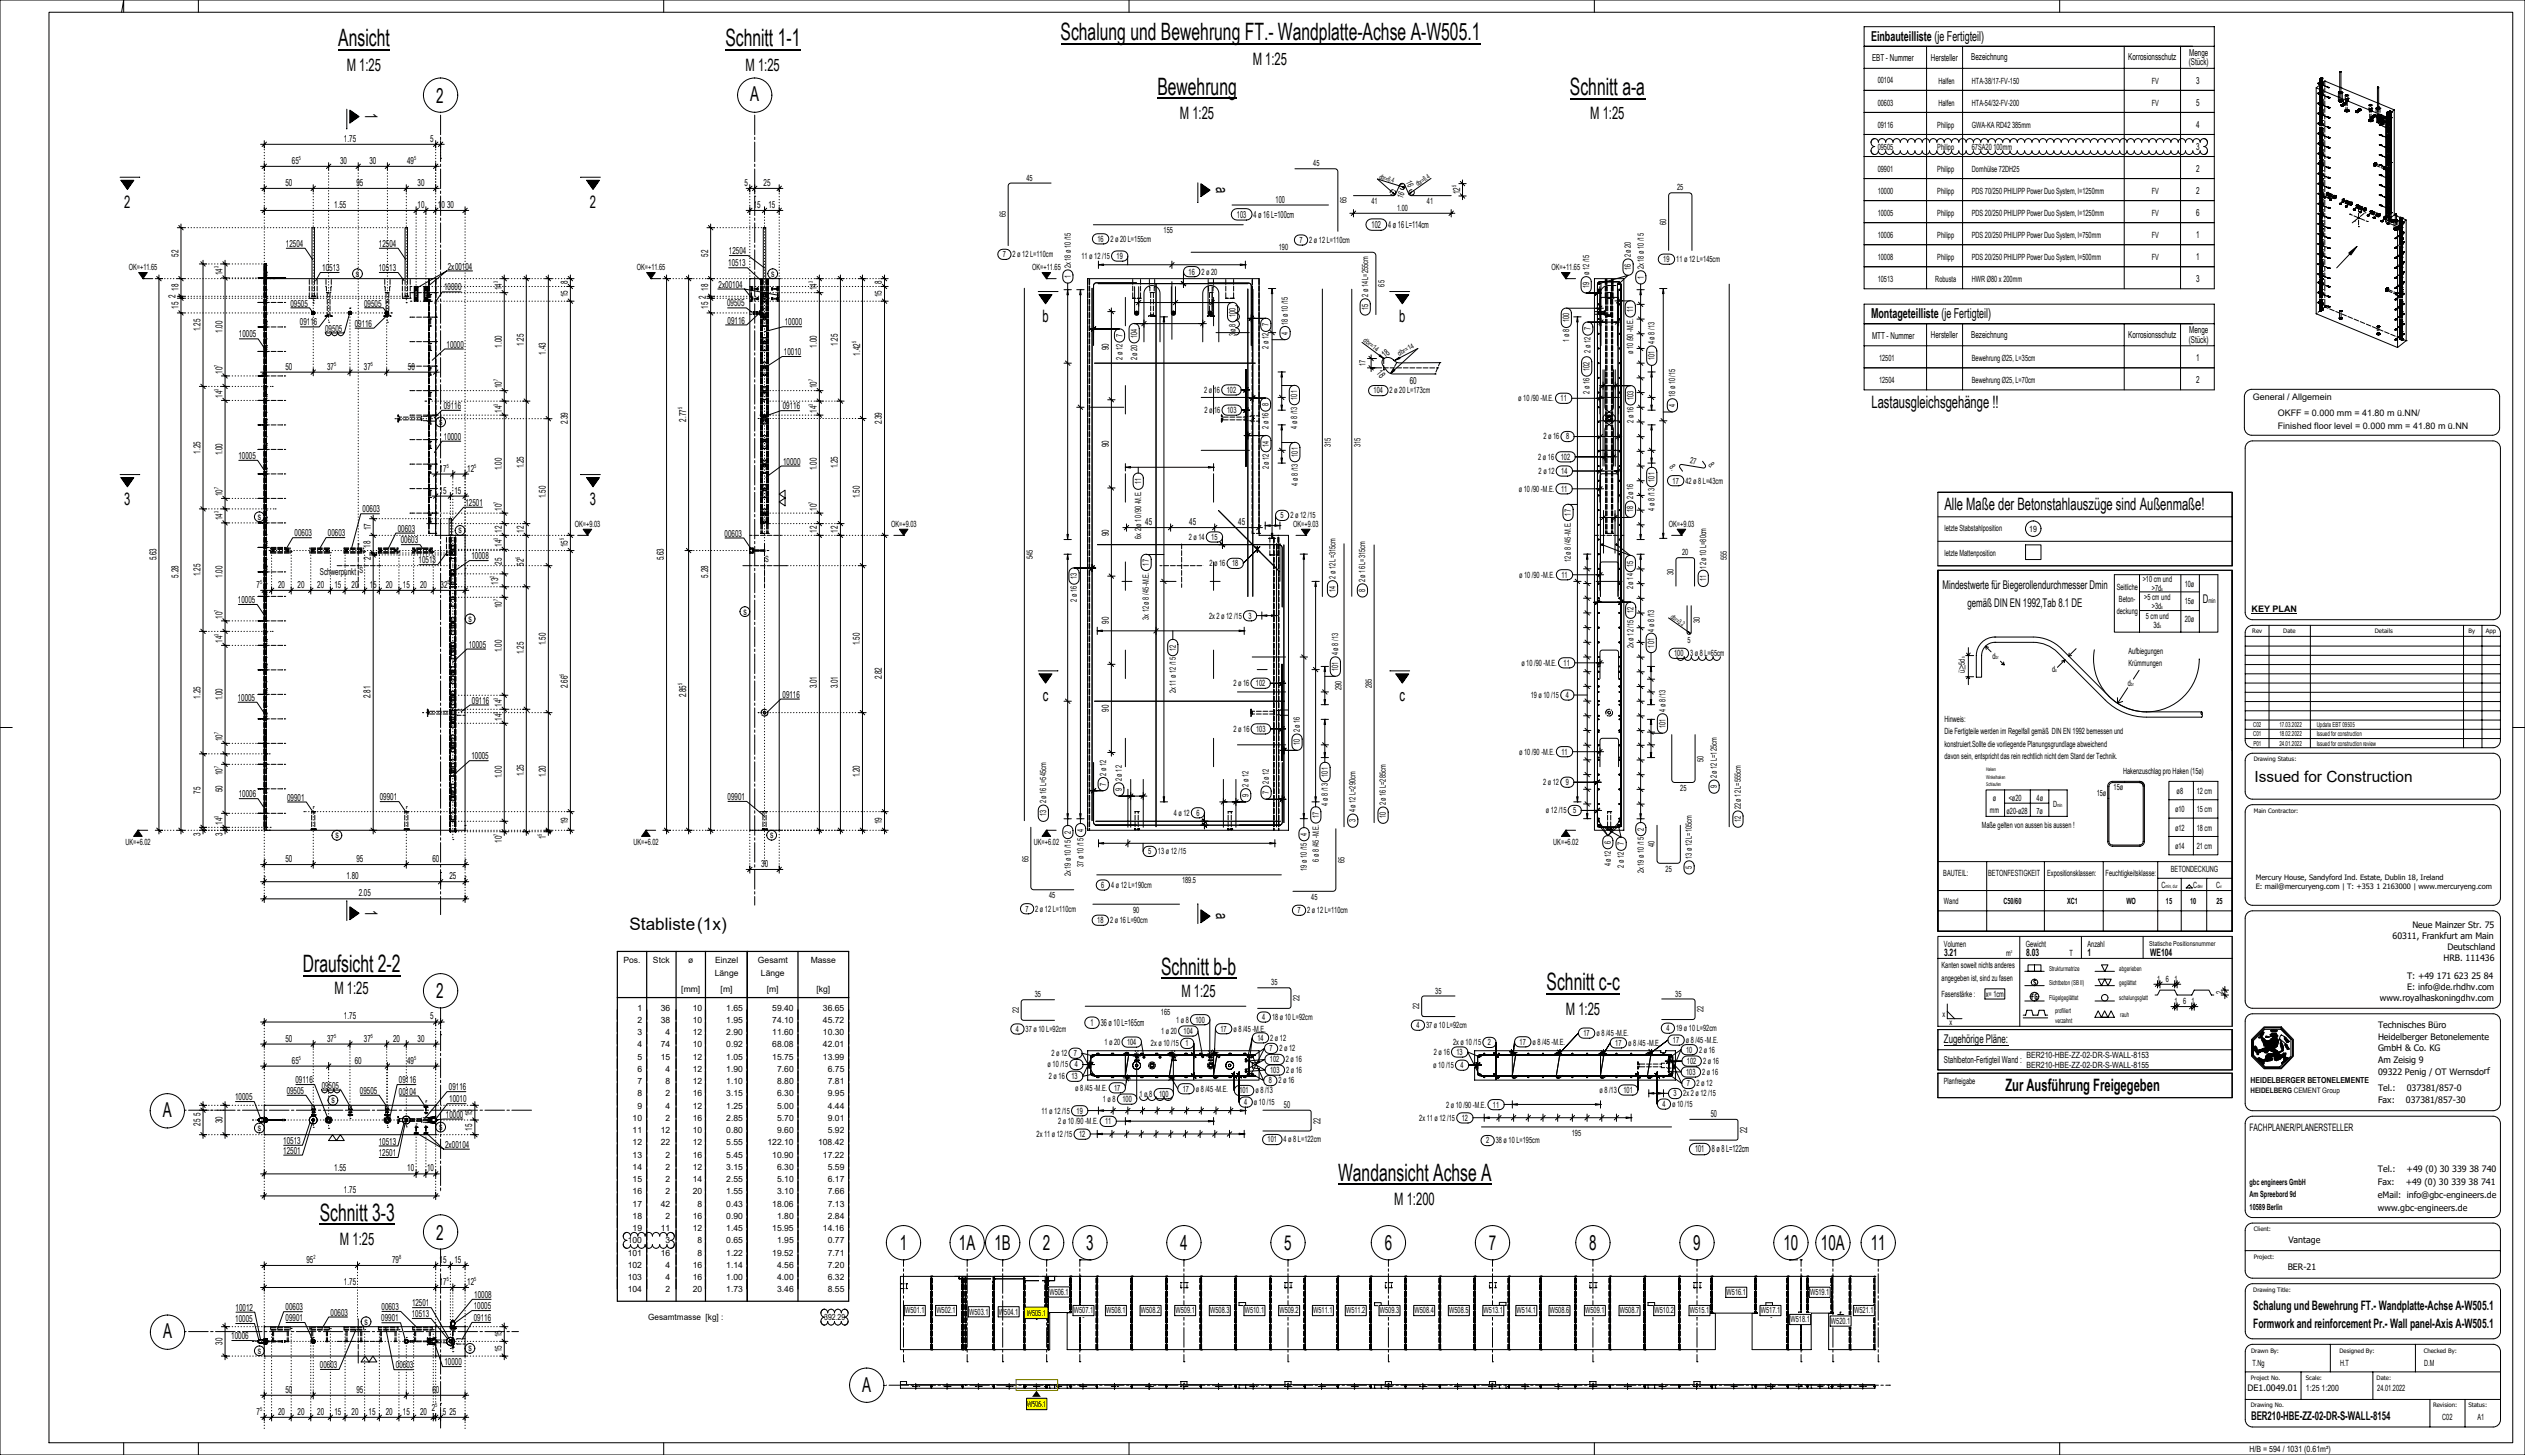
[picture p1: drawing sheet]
<svg xmlns="http://www.w3.org/2000/svg" width="1031mm" height="594mm" viewBox="0 0 1031 594" stroke-linecap="round" stroke-linejoin="round" font-family="sans-serif">
<defs><g id="words">
<g font-size="9.8">
<text x="433" y="16.5">Schalung und Bewehrung FT.- Wandplatte-Achse A-W505.1</text>
<text x="138.1" y="18.9">Ansicht</text>
<text x="296.2" y="18.9">Schnitt 1-1</text>
<text x="472.6" y="38.8">Bewehrung</text>
<text x="641" y="38.8">Schnitt a-a</text>
<text x="123.6" y="396.9">Draufsicht 2-2</text>
<text x="474.1" y="398">Schnitt b-b</text>
<text x="631.5" y="404.3">Schnitt c-c</text>
<text x="546.3" y="482.1">Wandansicht Achse A</text>
<text x="130.6" y="498.4">Schnitt 3-3</text>
</g>
<g font-size="8.4">
<text x="178.1" y="41.9">2</text>
<text x="306.3" y="41.3">A</text>
<text x="178.1" y="407.6">2</text>
<text x="66.5" y="455.9">A</text>
<text x="178.1" y="506">2</text>
<text x="367.4" y="510.3">1</text>
<text x="391.6" y="510.3">1A</text>
<text x="406.1" y="510.3">1B</text>
<text x="425.8" y="510.3">2</text>
<text x="443.5" y="510.3">3</text>
<text x="481.9" y="510.3">4</text>
<text x="524.4" y="510.3">5</text>
<text x="565.4" y="510.3">6</text>
<text x="607.9" y="510.3">7</text>
<text x="648.9" y="510.3">8</text>
<text x="691.4" y="510.3">9</text>
<text x="728.2" y="510.3">10</text>
<text x="743.5" y="510.3">10A</text>
<text x="763.9" y="510.3">11</text>
<text x="66.6" y="546.3">A</text>
<text x="352.1" y="568.5">A</text>
</g>
<g font-size="7">
<text x="141.6" y="28.8">M 1:25</text>
<text x="304.4" y="28.8">M 1:25</text>
<text x="511.5" y="26.4">M 1:25</text>
<text x="149.1" y="46.3" transform="rotate(90 149.1 46.3)">1</text>
<text x="481.8" y="48.7">M 1:25</text>
<text x="649.3" y="48.8">M 1:25</text>
<text x="496.6" y="76.4" transform="rotate(90 496.6 76.4)">a</text>
<text x="50.8" y="84.9">2</text>
<text x="240.9" y="84.9">2</text>
<text x="425.7" y="131.5">b</text>
<text x="571.3" y="131.5">b</text>
<text x="764.2" y="166.7">Lastausgleichsgehänge !!</text>
<text x="50.8" y="206.2">3</text>
<text x="240.9" y="206.2">3</text>
<text x="794" y="208.1">Alle Maße der Betonstahlauszüge sind Außenmaße!</text>
<text x="425.8" y="286.4">c</text>
<text x="571.5" y="286.4">c</text>
<text x="149.1" y="371.6" transform="rotate(90 149.1 371.6)">1</text>
<text x="496.6" y="372.8" transform="rotate(90 496.6 372.8)">a</text>
<text x="257.1" y="379.6">Stabliste(1x)</text>
<text x="136.5" y="405.8">M 1:25</text>
<text x="482.4" y="407">M 1:25</text>
<text x="639.4" y="414.3">M 1:25</text>
<text x="818.8" y="445.4">Zur Ausführung Freigegeben</text>
<text x="569.3" y="492">M 1:200</text>
<text x="138.8" y="508.4">M 1:25</text>
</g>
<text font-size="6.3" x="920.5" y="319.2">Issued for Construction</text>
<g font-size="5.6">
<text x="764" y="16.7">Einbauteilliste (je Fertigteil)</text>
<text x="764" y="130">Montageteilliste (je Fertigteil)</text>
</g>
<g font-size="5.3">
<text x="920" y="534.6">Schalung und Bewehrung FT.- Wandplatte-Achse A-W505.1</text>
<text x="920" y="542.2">Formwork and reinforcement Pr.- Wall panel-Axis A-W505.1</text>
</g>
<g font-size="4.9">
<text x="793.2" y="240.7">Mindestwerte für Biegerollendurchmesser Dmin</text>
<text x="803.4" y="247.7">gemäß DIN EN 1992,Tab 8.1 DE</text>
<text x="899.4" y="246">D</text>
<text x="793.8" y="426">Zugehörige Pläne:</text>
<text x="919.1" y="579.8">BER210-HBE-ZZ-02-DR-S-WALL-8154</text>
</g>
<g font-size="4.2">
<text x="145.3" y="112.9">s</text>
<text x="314.9" y="112.9">s</text>
<text x="179.3" y="173.4">s</text>
<text x="105.3" y="212.2">s</text>
<text x="187.2" y="217.7">s</text>
<text x="303.5" y="250.9">s</text>
<text x="191.3" y="253.9">s</text>
<text x="136.9" y="342.2">s</text>
<text x="314.4" y="342.1">s</text>
<text x="793.8" y="390.4">3.21</text>
<text x="827.3" y="390.4">8.03</text>
<text x="852.3" y="390.4">1</text>
<text x="878" y="390.4">WE104</text>
<text x="135.3" y="450.4">s</text>
<text x="105.3" y="461.7">s</text>
<text x="179.3" y="461.3">s</text>
<text x="918.5" y="461.7">FACHPLANER/PLANERSTELLER</text>
<text x="148.8" y="540.8">s</text>
<text x="191.2" y="551.6">s</text>
<text x="105.3" y="552.7">s</text>
</g>
<g font-size="3.9">
<text x="893.9" y="22.7">Menge</text>
<text x="764.4" y="24.9">EBT - Nummer</text>
<text x="788.4" y="24.9">Hersteller</text>
<text x="804.9" y="24.7">Bezeichnung</text>
<text x="869" y="24.7">Korrosionsschutz</text>
<text x="893.7" y="26.6">(Stück)</text>
<text x="896.7" y="34.1">3</text>
<text x="896.7" y="43.1">5</text>
<text x="896.7" y="52.1">4</text>
<text x="140.5" y="57.9">1.75</text>
<text x="175.7" y="57.9">5</text>
<text x="896.7" y="61.1">3</text>
<text x="119.2" y="66.9">65</text>
<text x="138.9" y="66.9">30</text>
<text x="150.9" y="66.9">30</text>
<text x="166.2" y="66.9">49</text>
<text x="896.7" y="70.1">2</text>
<text x="116.5" y="75.9">50</text>
<text x="145.5" y="75.9">95</text>
<text x="170.5" y="75.9">30</text>
<text x="303.9" y="75.9">5</text>
<text x="311.8" y="75.9">25</text>
<text x="520.9" y="82.7">100</text>
<text x="596.2" y="79.4" transform="rotate(-90 596.2 79.4)">12</text>
<text x="896.7" y="79.1">2</text>
<text x="136.5" y="84.9">1.55</text>
<text x="170.5" y="84.9">10</text>
<text x="178.8" y="84.9">10</text>
<text x="182.5" y="84.9">30</text>
<text x="307.8" y="84.9">15</text>
<text x="313.8" y="84.9">15</text>
<text x="505.1" y="88.8">103</text>
<text x="511.9" y="88.8">4 ø 16 L=100cm</text>
<text x="896.7" y="88.1">6</text>
<text x="560.1" y="93">102</text>
<text x="566.9" y="93">4 ø 16 L=114cm</text>
<text x="116.7" y="100.8">12504</text>
<text x="154.7" y="100.8">12504</text>
<text x="896.7" y="97.1">1</text>
<text x="72.9" y="104.7" transform="rotate(-90 72.9 104.7)">52</text>
<text x="289.1" y="104.7" transform="rotate(-90 289.1 104.7)">52</text>
<text x="297.6" y="103.8">12504</text>
<text x="896.7" y="106.1">1</text>
<text x="90.9" y="112.4" transform="rotate(-90 90.9 112.4)">14</text>
<text x="131.6" y="110.7">10513</text>
<text x="154.7" y="110.7">10513</text>
<text x="182.8" y="110">2x00104</text>
<text x="297.3" y="108.8">10513</text>
<text x="72.9" y="118.7" transform="rotate(-90 72.9 118.7)">18</text>
<text x="181.4" y="118.6">10000</text>
<text x="204.9" y="118.4" transform="rotate(-90 204.9 118.4)">14</text>
<text x="231.9" y="116" transform="rotate(-90 231.9 116)">8</text>
<text x="289.1" y="118.7" transform="rotate(-90 289.1 118.7)">18</text>
<text x="293.4" y="117.4">2x00104</text>
<text x="333.6" y="118.4" transform="rotate(-90 333.6 118.4)">14</text>
<text x="360.1" y="116" transform="rotate(-90 360.1 116)">8</text>
<text x="896.7" y="115.1">3</text>
<text x="71.7" y="121.7" transform="rotate(-90 71.7 121.7)">2</text>
<text x="118.6" y="125.2">09505</text>
<text x="148.7" y="125.2">09505</text>
<text x="231.9" y="121.3" transform="rotate(-90 231.9 121.3)">15</text>
<text x="288.2" y="122.1" transform="rotate(-90 288.2 122.1)">2</text>
<text x="296.9" y="125.1">09505</text>
<text x="360.1" y="121.3" transform="rotate(-90 360.1 121.3)">15</text>
<text x="72.9" y="126.1" transform="rotate(-90 72.9 126.1)">15</text>
<text x="289.1" y="126.1" transform="rotate(-90 289.1 126.1)">15</text>
<text x="81.9" y="135.2" transform="rotate(-90 81.9 135.2)">1.25</text>
<text x="90.9" y="135.9" transform="rotate(-90 90.9 135.9)">1.00</text>
<text x="97.6" y="137.8">10005</text>
<text x="122.5" y="132.9">09116</text>
<text x="132.7" y="135.3">09505</text>
<text x="144.8" y="133.4">09116</text>
<text x="297.1" y="132.1">09116</text>
<text x="320.4" y="132.8">10000</text>
<text x="804.9" y="137.9">Bezeichnung</text>
<text x="869" y="137.9">Korrosionsschutz</text>
<text x="893.9" y="136">Menge</text>
<text x="182.3" y="141.9">10000</text>
<text x="204.9" y="141.9" transform="rotate(-90 204.9 141.9)">1.00</text>
<text x="213.9" y="141.2" transform="rotate(-90 213.9 141.2)">1.25</text>
<text x="333.5" y="141.9" transform="rotate(-90 333.5 141.9)">1.00</text>
<text x="342.1" y="141.2" transform="rotate(-90 342.1 141.2)">1.25</text>
<text x="452.7" y="142.9" transform="rotate(-90 452.7 142.9)">90</text>
<text x="764.4" y="138.2">MTT - Nummer</text>
<text x="788.4" y="138.2">Hersteller</text>
<text x="893.7" y="139.9">(Stück)</text>
<text x="222.9" y="144.8" transform="rotate(-90 222.9 144.8)">1.43</text>
<text x="320.1" y="145">10010</text>
<text x="351.2" y="145.2" transform="rotate(-90 351.2 145.2)">1.42</text>
<text x="565.6" y="146.1" transform="rotate(-40 565.6 146.1)">18</text>
<text x="896.7" y="147.4">1</text>
<text x="90.9" y="152.6" transform="rotate(-90 90.9 152.6)">10</text>
<text x="116.5" y="150.9">50</text>
<text x="133.6" y="150.9">37</text>
<text x="148.6" y="150.9">37</text>
<text x="166.5" y="150.9">50</text>
<text x="562" y="152.4" transform="rotate(52 562 152.4)">18</text>
<text x="204.9" y="158.6" transform="rotate(-90 204.9 158.6)">10</text>
<text x="333.5" y="158.6" transform="rotate(-90 333.5 158.6)">10</text>
<text x="575.6" y="156.8">60</text>
<text x="896.7" y="156.4">2</text>
<text x="90.9" y="162.4" transform="rotate(-90 90.9 162.4)">14</text>
<text x="181.2" y="166.9">09116</text>
<text x="319.6" y="167.1">09116</text>
<text x="204.9" y="168.4" transform="rotate(-90 204.9 168.4)">14</text>
<text x="231.9" y="173.2" transform="rotate(-90 231.9 173.2)">2.39</text>
<text x="280.2" y="172.2" transform="rotate(-90 280.2 172.2)">2.77</text>
<text x="333.6" y="168.4" transform="rotate(-90 333.6 168.4)">14</text>
<text x="360.1" y="173.2" transform="rotate(-90 360.1 173.2)">2.39</text>
<text x="181.2" y="179.5">10000</text>
<text x="81.9" y="185.2" transform="rotate(-90 81.9 185.2)">1.25</text>
<text x="90.9" y="185.9" transform="rotate(-90 90.9 185.9)">1.00</text>
<text x="452.7" y="182.6" transform="rotate(-90 452.7 182.6)">90</text>
<text x="97.3" y="187.3">10005</text>
<text x="204.9" y="191.9" transform="rotate(-90 204.9 191.9)">1.00</text>
<text x="213.9" y="191.2" transform="rotate(-90 213.9 191.2)">1.25</text>
<text x="319.8" y="189.7">10000</text>
<text x="333.5" y="191.9" transform="rotate(-90 333.5 191.9)">1.00</text>
<text x="342.1" y="191.2" transform="rotate(-90 342.1 191.2)">1.25</text>
<text x="179.6" y="192.5">17</text>
<text x="190.8" y="192.5">12</text>
<text x="90.9" y="202.6" transform="rotate(-90 90.9 202.6)">10</text>
<text x="179.5" y="201.5">15</text>
<text x="185.5" y="201.5">15</text>
<text x="222.9" y="203.4" transform="rotate(-90 222.9 203.4)">1.50</text>
<text x="351.1" y="203.3" transform="rotate(-90 351.1 203.3)">1.50</text>
<text x="148" y="209.2">00603</text>
<text x="190" y="206.5">12501</text>
<text x="204.9" y="208.6" transform="rotate(-90 204.9 208.6)">10</text>
<text x="333.5" y="208.6" transform="rotate(-90 333.5 208.6)">10</text>
<text x="90.9" y="212.4" transform="rotate(-90 90.9 212.4)">14</text>
<text x="467.6" y="214.3">45</text>
<text x="485.6" y="214.3">45</text>
<text x="505.6" y="214.3">45</text>
<text x="120.3" y="218.9">00603</text>
<text x="133.9" y="218.9">00603</text>
<text x="151.4" y="216.5" transform="rotate(-90 151.4 216.5)">17</text>
<text x="162.4" y="217.1">00603</text>
<text x="163.7" y="221.8">00603</text>
<text x="204.9" y="217.5" transform="rotate(-90 204.9 217.5)">12</text>
<text x="213.9" y="217.5" transform="rotate(-90 213.9 217.5)">12</text>
<text x="295.8" y="219.1">00603</text>
<text x="333.6" y="217.5" transform="rotate(-90 333.6 217.5)">12</text>
<text x="342.2" y="217.5" transform="rotate(-90 342.2 217.5)">12</text>
<text x="452.7" y="219" transform="rotate(-90 452.7 219)">90</text>
<text x="151.3" y="223.5" transform="rotate(-90 151.3 223.5)">18</text>
<text x="204.9" y="223.2" transform="rotate(-90 204.9 223.2)">14</text>
<text x="231.9" y="223.5" transform="rotate(-90 231.9 223.5)">15</text>
<text x="63.9" y="228.8" transform="rotate(-90 63.9 228.8)">5.63</text>
<text x="151.4" y="228.7" transform="rotate(-90 151.4 228.7)">2</text>
<text x="170.9" y="230">10513</text>
<text x="192.5" y="228.3">10008</text>
<text x="204.9" y="230.7" transform="rotate(-90 204.9 230.7)">25</text>
<text x="213.9" y="230.9" transform="rotate(-90 213.9 230.9)">52</text>
<text x="271.1" y="228.8" transform="rotate(-90 271.1 228.8)">5.63</text>
<text x="72.9" y="235.8" transform="rotate(-90 72.9 235.8)">5.28</text>
<text x="81.9" y="235.2" transform="rotate(-90 81.9 235.2)">1.25</text>
<text x="90.9" y="235.9" transform="rotate(-90 90.9 235.9)">1.00</text>
<text x="113.5" y="240">20</text>
<text x="121.5" y="240">20</text>
<text x="129.5" y="240">20</text>
<text x="130.6" y="234.6">Schwerpunkt</text>
<text x="136.5" y="240">15</text>
<text x="143.5" y="240">20</text>
<text x="151" y="240">15</text>
<text x="157.5" y="240">20</text>
<text x="164.5" y="240">15</text>
<text x="171.5" y="240">20</text>
<text x="179.9" y="240">32</text>
<text x="203.4" y="238.7" transform="rotate(-90 203.4 238.7)">13</text>
<text x="289.1" y="235.8" transform="rotate(-90 289.1 235.8)">5.28</text>
<text x="104.8" y="240">7</text>
<text x="97.1" y="246.2">10005</text>
<text x="204.9" y="248.4" transform="rotate(-90 204.9 248.4)">10</text>
<text x="90.9" y="252.6" transform="rotate(-90 90.9 252.6)">10</text>
<text x="452.7" y="254.6" transform="rotate(-90 452.7 254.6)">90</text>
<text x="90.9" y="262.4" transform="rotate(-90 90.9 262.4)">14</text>
<text x="222.9" y="263.4" transform="rotate(-90 222.9 263.4)">1.50</text>
<text x="351.1" y="263.4" transform="rotate(-90 351.1 263.4)">1.50</text>
<text x="191.4" y="264.4">10005</text>
<text x="204.9" y="266.3" transform="rotate(-90 204.9 266.3)">1.00</text>
<text x="213.9" y="267" transform="rotate(-90 213.9 267)">1.25</text>
<text x="231.9" y="281" transform="rotate(-90 231.9 281)">2.66</text>
<text x="333.5" y="281" transform="rotate(-90 333.5 281)">3.01</text>
<text x="342.1" y="281" transform="rotate(-90 342.1 281)">3.01</text>
<text x="360.1" y="277.4" transform="rotate(-90 360.1 277.4)">2.82</text>
<text x="81.9" y="285.2" transform="rotate(-90 81.9 285.2)">1.25</text>
<text x="90.9" y="285.9" transform="rotate(-90 90.9 285.9)">1.00</text>
<text x="97.1" y="286.1">10005</text>
<text x="151.3" y="285" transform="rotate(-90 151.3 285)">2.81</text>
<text x="192.7" y="287.2">09116</text>
<text x="280.1" y="284.8" transform="rotate(-90 280.1 284.8)">2.85</text>
<text x="319.5" y="284.8">09116</text>
<text x="204.9" y="288.5" transform="rotate(-90 204.9 288.5)">14</text>
<text x="452.7" y="290.6" transform="rotate(-90 452.7 290.6)">90</text>
<text x="204.9" y="294.2" transform="rotate(-90 204.9 294.2)">14</text>
<text x="90.9" y="302.6" transform="rotate(-90 90.9 302.6)">10</text>
<text x="192.5" y="310">10005</text>
<text x="90.9" y="316.6" transform="rotate(-90 90.9 316.6)">10</text>
<text x="204.9" y="317.7" transform="rotate(-90 204.9 317.7)">1.00</text>
<text x="213.9" y="317" transform="rotate(-90 213.9 317)">1.25</text>
<text x="222.9" y="317.4" transform="rotate(-90 222.9 317.4)">1.20</text>
<text x="351.1" y="317.4" transform="rotate(-90 351.1 317.4)">1.20</text>
<text x="90.9" y="323.4" transform="rotate(-90 90.9 323.4)">50</text>
<text x="81.9" y="324.1" transform="rotate(-90 81.9 324.1)">75</text>
<text x="97.5" y="325.5">10006</text>
<text x="117.2" y="326.8">09901</text>
<text x="155" y="326.7">09901</text>
<text x="297.1" y="326.6">09901</text>
<text x="81.9" y="341.2" transform="rotate(-90 81.9 341.2)">3</text>
<text x="90.9" y="341.2" transform="rotate(-90 90.9 341.2)">3</text>
<text x="90.9" y="336.7" transform="rotate(-90 90.9 336.7)">14</text>
<text x="231.9" y="336.5" transform="rotate(-90 231.9 336.5)">19</text>
<text x="360.1" y="336.5" transform="rotate(-90 360.1 336.5)">19</text>
<text x="204.9" y="344.1" transform="rotate(-90 204.9 344.1)">10</text>
<text x="222.9" y="342.7" transform="rotate(-90 222.9 342.7)">1</text>
<text x="116.5" y="351.9">50</text>
<text x="145.5" y="351.9">95</text>
<text x="176.5" y="351.9">60</text>
<text x="310.8" y="353.9">30</text>
<text x="141.5" y="358.9">1.80</text>
<text x="183.5" y="358.9">25</text>
<text x="146.5" y="365.9">2.05</text>
<text x="140.5" y="416.2">1.75</text>
<text x="175.7" y="416.2">5</text>
<text x="445.3" y="418.8">1</text>
<text x="449.5" y="418.8">36 ø 10 L=165cm</text>
<text x="116.5" y="425.2">50</text>
<text x="133.6" y="425.2">37</text>
<text x="148.6" y="425.2">37</text>
<text x="160.5" y="425.2">20</text>
<text x="170.5" y="425.2">30</text>
<text x="119.2" y="434.2">65</text>
<text x="144.8" y="434.2">60</text>
<text x="166.2" y="434.2">49</text>
<text x="793.8" y="433.9">Stahlbeton-Fertigteil Wand :</text>
<text x="120.6" y="442.2">09116</text>
<text x="162.9" y="442.2">09116</text>
<text x="96" y="449.1">10005</text>
<text x="117.1" y="446.6">09505</text>
<text x="131.3" y="444.4">09505</text>
<text x="147" y="446.6">09505</text>
<text x="162.9" y="446.9">00104</text>
<text x="183.3" y="445.1">09116</text>
<text x="81.9" y="455.5" transform="rotate(-90 81.9 455.5)">5</text>
<text x="183.4" y="450">10010</text>
<text x="192.9" y="455.6" transform="rotate(-90 192.9 455.6)">15</text>
<text x="524.2" y="452.2">50</text>
<text x="698.5" y="456">50</text>
<text x="81.9" y="459.6" transform="rotate(-90 81.9 459.6)">25</text>
<text x="90.9" y="458.6" transform="rotate(-90 90.9 458.6)">30</text>
<text x="182.1" y="456.3">10000</text>
<text x="192.9" y="461.6" transform="rotate(-90 192.9 461.6)">15</text>
<text x="539.1" y="458.7" transform="rotate(-90 539.1 458.7)">22</text>
<text x="115.7" y="467">10513</text>
<text x="154.6" y="467.3">10513</text>
<text x="713.4" y="462.5" transform="rotate(-90 713.4 462.5)">22</text>
<text x="115.6" y="471">12501</text>
<text x="154.7" y="472">12501</text>
<text x="181.7" y="468.6">2x00104</text>
<text x="692.1" y="470.4">101</text>
<text x="698.9" y="470.4">8 ø 8 L=122cm</text>
<text x="136.5" y="478.2">1.55</text>
<text x="166.3" y="478.2">10</text>
<text x="174.4" y="478.2">10</text>
<text x="140.5" y="487.2">1.75</text>
<text x="125.1" y="515.6">95</text>
<text x="160.1" y="515.6">79</text>
<text x="179.5" y="515.6">15</text>
<text x="185.5" y="515.6">15</text>
<text x="140.5" y="524.6">1.75</text>
<text x="179.6" y="524.6">17</text>
<text x="190.8" y="524.6">12</text>
<text x="168.2" y="533.3">12501</text>
<text x="193.6" y="529.9">10008</text>
<text x="96.1" y="539.8">10005</text>
<text x="96.2" y="535.1">10012</text>
<text x="116.6" y="534.9">00603</text>
<text x="116.6" y="539.3">09901</text>
<text x="135" y="537.1">00603</text>
<text x="155.7" y="539.4">09901</text>
<text x="155.8" y="534.8">00603</text>
<text x="168.1" y="537.7">10513</text>
<text x="193.4" y="534.5">10005</text>
<text x="193.5" y="539.3">09116</text>
<text x="204.9" y="546" transform="rotate(-90 204.9 546)">15</text>
<text x="90.9" y="549" transform="rotate(-90 90.9 549)">30</text>
<text x="94.5" y="546.7">10006</text>
<text x="204.9" y="552" transform="rotate(-90 204.9 552)">15</text>
<text x="181.5" y="557.3">10000</text>
<text x="130.6" y="558.5">00603</text>
<text x="161.6" y="558.6">00603</text>
<text x="116.5" y="568.6">50</text>
<text x="145.5" y="568.6">95</text>
<text x="176.5" y="568.6">60</text>
<text x="104.8" y="577.6">7</text>
<text x="113.5" y="577.6">20</text>
<text x="121.5" y="577.6">20</text>
<text x="129.5" y="577.6">20</text>
<text x="136.5" y="577.6">15</text>
<text x="143.5" y="577.6">20</text>
<text x="150.5" y="577.6">15</text>
<text x="157.5" y="577.6">20</text>
<text x="164.5" y="577.6">15</text>
<text x="171.5" y="577.6">20</text>
<text x="176.3" y="576.1">2</text>
<text x="180.8" y="577.6">5</text>
<text x="183.5" y="577.6">25</text>
</g>
<g font-size="3.7">
<text x="919.9" y="163.2">General / Allgemein</text>
<text x="930" y="169.9">OKFF = 0.000 mm = 41.80 m ü.NN/</text>
<text x="930" y="175.2">Finished floor level = 0.000 mm = 41.80 m ü.NN</text>
<text x="919.4" y="249.7">KEY PLAN</text>
</g>
<g font-size="3.6">
<text x="976.9" y="383.4">60311, Frankfurt am Main</text>
<text x="985" y="378.9">Neue Mainzer Str. 75</text>
<text x="999.3" y="387.9">Deutschland</text>
<text x="997.7" y="392.4">HRB. 111436</text>
<text x="982.8" y="399.8">T: +49 171 623 25 84</text>
<text x="983" y="404.3">E: info@de.rhdhv.com</text>
<text x="971.8" y="408.8">www.royalhaskoningdhv.com</text>
<text x="971" y="419.8">Technisches Büro</text>
<text x="971" y="424.5">Heidelberger Betonelemente</text>
<text x="971" y="429.2">GmbH &amp; Co. KG</text>
<text x="971" y="434">Am Zeisig 9</text>
<text x="971" y="438.7">09322 Penig / OT Wernsdorf</text>
<text x="971" y="445.5">Tel.:</text>
<text x="982.7" y="445.5">037381/857-0</text>
<text x="971" y="450.2">Fax:</text>
<text x="982.4" y="450.2">037381/857-30</text>
<text x="970.9" y="478.6">Tel.:</text>
<text x="982.7" y="478.6">+49 (0) 30 339 38 740</text>
<text x="970.9" y="483.9">Fax:</text>
<text x="982.3" y="483.9">+49 (0) 30 339 38 741</text>
<text x="970.9" y="489.1">eMail: info@gbc-engineers.de</text>
<text x="971" y="494.4">www.gbc-engineers.de</text>
<text x="934.4" y="507.3">Vantage</text>
<text x="934.1" y="518.6">BER-21</text>
<text x="917.7" y="568">DE1.0049.01</text>
</g>
<g font-size="3.5">
<text x="766.7" y="34.1">00104</text>
<text x="791.5" y="34.2">Halfen</text>
<text x="805.1" y="34.1">HTA-38/17-FV-150</text>
<text x="878.6" y="34.2">FV</text>
<text x="766.7" y="43.1">00603</text>
<text x="791.5" y="43.2">Halfen</text>
<text x="805.1" y="43.1">HTA-54/32-FV-200</text>
<text x="878.6" y="43.2">FV</text>
<text x="766.7" y="52.1">09116</text>
<text x="791" y="52.2">Philipp</text>
<text x="805.1" y="52.1">GWA-KA RD42 385mm</text>
<text x="766.7" y="61.1">09505</text>
<text x="791" y="61.2">Philipp</text>
<text x="805.1" y="61.1">67SA20 100mm</text>
<text x="536.2" y="67.9">45</text>
<text x="766.7" y="70.1">09901</text>
<text x="791" y="70.2">Philipp</text>
<text x="805.1" y="70.1">Dornhülse 72DH25</text>
<text x="419.1" y="73.7">45</text>
<text x="574.1" y="74.5" transform="rotate(66 574.1 74.5)">16</text>
<text x="684.8" y="77.7">25</text>
<text x="549.8" y="82.9" transform="rotate(-90 549.8 82.9)">65</text>
<text x="560" y="83.2">41</text>
<text x="572.6" y="81.1" transform="rotate(-66 572.6 81.1)">16</text>
<text x="582.6" y="83.2">41</text>
<text x="766.7" y="79.1">10000</text>
<text x="791" y="79.2">Philipp</text>
<text x="805.1" y="79.1">PDS 70/250 PHILIPP Power Duo System, l=1250mm</text>
<text x="878.6" y="79.2">FV</text>
<text x="410.7" y="88.8" transform="rotate(-90 410.7 88.8)">65</text>
<text x="570.4" y="86">1.00</text>
<text x="766.7" y="88.1">10005</text>
<text x="791" y="88.2">Philipp</text>
<text x="805.1" y="88.1">PDS 20/250 PHILIPP Power Duo System, l=1250mm</text>
<text x="878.6" y="88.2">FV</text>
<text x="475.1" y="95.3">155</text>
<text x="680.3" y="91.7" transform="rotate(-90 680.3 91.7)">60</text>
<text x="448.1" y="98.7">16</text>
<text x="453.4" y="98.7">2 ø 20 L=155cm</text>
<text x="522.2" y="102">190</text>
<text x="530.6" y="99.2">7</text>
<text x="534.6" y="99.2">2 ø 12 L=110cm</text>
<text x="766.7" y="97.1">10006</text>
<text x="791" y="97.2">Philipp</text>
<text x="805.1" y="97.1">PDS 20/250 PHILIPP Power Duo System, l=750mm</text>
<text x="878.6" y="97.2">FV</text>
<text x="409.5" y="105">7</text>
<text x="413.5" y="105">2 ø 12 L=110cm</text>
<text x="441.6" y="105.7">11 ø 12 /15</text>
<text x="455.9" y="105.7">19</text>
<text x="665.9" y="105" transform="rotate(-90 665.9 105)">2 ø 20</text>
<text x="679.2" y="107">19</text>
<text x="684.4" y="107">11 ø 12 L=145cm</text>
<text x="766.7" y="106.1">10008</text>
<text x="791" y="106.2">Philipp</text>
<text x="805.1" y="106.1">PDS 20/250 PHILIPP Power Duo System, l=500mm</text>
<text x="878.6" y="106.2">FV</text>
<text x="52.6" y="110.3">OK=+11.65</text>
<text x="260" y="110.3">OK=+11.65</text>
<text x="421.4" y="110.3">OK=+11.65</text>
<text x="437.2" y="113.5" transform="rotate(-90 437.2 113.5)">1</text>
<text x="437.2" y="109.5" transform="rotate(-90 437.2 109.5)">2x 18 ø 10 /15</text>
<text x="485.3" y="112.1">16</text>
<text x="490.6" y="112.1">2 ø 20</text>
<text x="633.5" y="110.3">OK=+11.65</text>
<text x="648.8" y="112.3" transform="rotate(-90 648.8 112.3)">ø 12 /15</text>
<text x="665.9" y="110.3" transform="rotate(-90 665.9 110.3)">16</text>
<text x="671.1" y="113.9" transform="rotate(-90 671.1 113.9)">1</text>
<text x="671.1" y="109.9" transform="rotate(-90 671.1 109.9)">2x 18 ø 10 /15</text>
<text x="565.3" y="117" transform="rotate(-90 565.3 117)">65</text>
<text x="648.8" y="117.5" transform="rotate(-90 648.8 117.5)">19</text>
<text x="766.7" y="115.1">10513</text>
<text x="790.2" y="115.2">Robusta</text>
<text x="805.1" y="115.1">HWR Ø80 x 200mm</text>
<text x="558.6" y="121.3" transform="rotate(-90 558.6 121.3)">2 ø 14 L=255cm</text>
<text x="504.5" y="129.3" transform="rotate(-90 504.5 129.3)">100</text>
<text x="558.6" y="126.6" transform="rotate(-90 558.6 126.6)">15</text>
<text x="640.7" y="131.7" transform="rotate(-90 640.7 131.7)">100</text>
<text x="666.8" y="127.4" transform="rotate(-90 666.8 127.4)">11</text>
<text x="458.3" y="137.6" transform="rotate(-90 458.3 137.6)">7</text>
<text x="464.3" y="137.9" transform="rotate(-90 464.3 137.9)">104</text>
<text x="504.5" y="137.3" transform="rotate(-90 504.5 137.3)">3 ø 8</text>
<text x="518" y="133.3" transform="rotate(-90 518 133.3)">7</text>
<text x="525.9" y="136.6" transform="rotate(-90 525.9 136.6)">4</text>
<text x="525.9" y="132.6" transform="rotate(-90 525.9 132.6)">18 ø 10 /15</text>
<text x="649.5" y="134.8" transform="rotate(-90 649.5 134.8)">7</text>
<text x="518" y="142.5" transform="rotate(-90 518 142.5)">2 ø 12</text>
<text x="640.7" y="139.6" transform="rotate(-90 640.7 139.6)">1 ø 8</text>
<text x="649.5" y="144" transform="rotate(-90 649.5 144)">2 ø 12</text>
<text x="675.6" y="140.6" transform="rotate(-90 675.6 140.6)">4 ø 8 /13</text>
<text x="458.3" y="146.8" transform="rotate(-90 458.3 146.8)">2 ø 12</text>
<text x="464.3" y="147.2" transform="rotate(-90 464.3 147.2)">2 ø 20</text>
<text x="557.5" y="149.5" transform="rotate(-90 557.5 149.5)">17</text>
<text x="666.8" y="144.6" transform="rotate(-90 666.8 144.6)">ø 10 /90 -M.E.</text>
<text x="675.6" y="147.1" transform="rotate(-90 675.6 147.1)">101</text>
<text x="767.2" y="147.4">12501</text>
<text x="805.1" y="147.4">Bewehrung Ø25, L=35cm</text>
<text x="649" y="151.5" transform="rotate(-90 649 151.5)">102</text>
<text x="491.7" y="160.4">2 ø 16</text>
<text x="500.9" y="160.4">102</text>
<text x="560.9" y="160.6">104</text>
<text x="567.4" y="160.6">2 ø 20 L=173cm</text>
<text x="649" y="160.7" transform="rotate(-90 649 160.7)">2 ø 16</text>
<text x="767.2" y="156.4">12504</text>
<text x="805.1" y="156.4">Bewehrung Ø25, L=70cm</text>
<text x="517.9" y="165.8" transform="rotate(-90 517.9 165.8)">8</text>
<text x="529.7" y="163.2" transform="rotate(-90 529.7 163.2)">101</text>
<text x="620" y="163.8">ø 10 /90 -M.E.</text>
<text x="637.2" y="163.8">11</text>
<text x="666.9" y="163.3" transform="rotate(-90 666.9 163.3)">103</text>
<text x="684" y="166.1" transform="rotate(-90 684 166.1)">4</text>
<text x="684" y="162.1" transform="rotate(-90 684 162.1)">18 ø 10 /15</text>
<text x="491.8" y="168.6">2 ø 16</text>
<text x="501" y="168.6">103</text>
<text x="666.9" y="172.5" transform="rotate(-90 666.9 172.5)">2 ø 16</text>
<text x="517.9" y="175" transform="rotate(-90 517.9 175)">2 ø 16</text>
<text x="529.7" y="175" transform="rotate(-90 529.7 175)">4 ø 8 /13</text>
<text x="630.2" y="179.4">2 ø 16</text>
<text x="639.4" y="179.4">8</text>
<text x="518.1" y="182.4" transform="rotate(-90 518.1 182.4)">14</text>
<text x="543.4" y="182.7" transform="rotate(-90 543.4 182.7)">315</text>
<text x="555.5" y="182.7" transform="rotate(-90 555.5 182.7)">315</text>
<text x="518.1" y="191.6" transform="rotate(-90 518.1 191.6)">2 ø 12</text>
<text x="529.9" y="186.5" transform="rotate(-90 529.9 186.5)">101</text>
<text x="628.1" y="187.7">2 ø 16</text>
<text x="637.3" y="187.7">102</text>
<text x="681.6" y="190.8" transform="rotate(54 681.6 190.8)">8.</text>
<text x="690" y="189.1" transform="rotate(9 690 189.1)">27</text>
<text x="697.4" y="189.8" transform="rotate(54 697.4 189.8)">8.</text>
<text x="465.9" y="197.7" transform="rotate(-90 465.9 197.7)">11</text>
<text x="628.3" y="193.5">2 ø 12</text>
<text x="637.5" y="193.5">14</text>
<text x="675.6" y="196.6" transform="rotate(-90 675.6 196.6)">101</text>
<text x="682.9" y="197.4">17</text>
<text x="688.2" y="197.4">42 ø 8 L=43cm</text>
<text x="529.9" y="198.2" transform="rotate(-90 529.9 198.2)">4 ø 8 /13</text>
<text x="620.1" y="200.7">ø 10 /90 -M.E.</text>
<text x="637.4" y="200.7">11</text>
<text x="666.9" y="203.9" transform="rotate(-90 666.9 203.9)">2 ø 16</text>
<text x="666.9" y="209.2" transform="rotate(-90 666.9 209.2)">18</text>
<text x="675.6" y="208.4" transform="rotate(-90 675.6 208.4)">4 ø 8 /13</text>
<text x="234.7" y="215.1">OK=+9.03</text>
<text x="363.8" y="215.1">OK=+9.03</text>
<text x="522.9" y="211.6">5</text>
<text x="526.9" y="211.6">2 ø 12 /15</text>
<text x="528" y="215.1">OK=+9.03</text>
<text x="641.4" y="210.5" transform="rotate(-90 641.4 210.5)">17</text>
<text x="681.4" y="215.1">OK=+9.03</text>
<text x="465.9" y="219.9" transform="rotate(-90 465.9 219.9)">6x 2 ø 10 /90 -M.E.</text>
<text x="485.4" y="220.4">2 ø 14</text>
<text x="494.6" y="220.4">15</text>
<text x="794" y="216.9">letzte Stabstahlposition</text>
<text x="828.6" y="217.1">19</text>
<text x="686.9" y="226.7">20</text>
<text x="794" y="226.9">letzte Mattenposition</text>
<text x="146.8" y="233.9">S</text>
<text x="312.4" y="229.2">S</text>
<text x="421.8" y="228.3" transform="rotate(-90 421.8 228.3)">545</text>
<text x="469.1" y="230.9" transform="rotate(-90 469.1 230.9)">17</text>
<text x="493.9" y="231.2">2 ø 16</text>
<text x="503.1" y="231.2">18</text>
<text x="641.4" y="229.6" transform="rotate(-90 641.4 229.6)">12 ø 8 /45 -M.E.</text>
<text x="666.9" y="231.3" transform="rotate(-90 666.9 231.3)">15</text>
<text x="696.6" y="232.1" transform="rotate(-90 696.6 232.1)">12 ø 10 L=80cm</text>
<text x="705.1" y="228.7" transform="rotate(-90 705.1 228.7)">555</text>
<text x="439.7" y="236.4" transform="rotate(-90 439.7 236.4)">13</text>
<text x="545.3" y="236.4" transform="rotate(-90 545.3 236.4)">2 ø 12 L=315cm</text>
<text x="557.5" y="237.7" transform="rotate(-90 557.5 237.7)">2 ø 16 L=315cm</text>
<text x="620.3" y="235.8">ø 10 /90 -M.E.</text>
<text x="637.5" y="235.8">11</text>
<text x="683.3" y="234.7" transform="rotate(-90 683.3 234.7)">30</text>
<text x="696.6" y="237.4" transform="rotate(-90 696.6 237.4)">11</text>
<text x="874.9" y="237.6">&gt;10 cm und</text>
<text x="892" y="239.5">10ø</text>
<text x="439.7" y="245.7" transform="rotate(-90 439.7 245.7)">2 ø 16</text>
<text x="545.3" y="241.7" transform="rotate(-90 545.3 241.7)">14</text>
<text x="557.5" y="241.7" transform="rotate(-90 557.5 241.7)">8</text>
<text x="666.9" y="240.5" transform="rotate(-90 666.9 240.5)">2 ø 14</text>
<text x="864.3" y="240.8">Seitliche</text>
<text x="865.2" y="245.8">Beton-</text>
<text x="875.5" y="244.8">&gt;5 cm und</text>
<text x="878.6" y="241.3">&gt;7d</text>
<text x="667" y="250.4" transform="rotate(-90 667 250.4)">12</text>
<text x="864.3" y="250.8">deckung</text>
<text x="878.6" y="248.6">&gt;3d</text>
<text x="892" y="246.5">15ø</text>
<text x="469.1" y="253.1" transform="rotate(-90 469.1 253.1)">3x 12 ø 8 /45 -M.E.</text>
<text x="493.7" y="252.6">2x 2 ø 12 /15</text>
<text x="509.8" y="252.6">3</text>
<text x="675.4" y="257.8" transform="rotate(-90 675.4 257.8)">4 ø 8 /13</text>
<text x="694" y="254.4" transform="rotate(-90 694 254.4)">30</text>
<text x="876.2" y="252.6">5 cm und</text>
<text x="879.3" y="256.4">3d</text>
<text x="892" y="254.1">20ø</text>
<text x="689.1" y="262.5">5</text>
<text x="480" y="265.6" transform="rotate(-90 480 265.6)">12</text>
<text x="546.4" y="267.5" transform="rotate(-90 546.4 267.5)">4 ø 8 /13</text>
<text x="667" y="264.6" transform="rotate(-90 667 264.6)">2x ø 12 /15</text>
<text x="675.4" y="264.4" transform="rotate(-90 675.4 264.4)">101</text>
<text x="683.6" y="267.9">100</text>
<text x="690.1" y="267.9">3 ø 8 L=65cm</text>
<text x="813.6" y="269.2">d</text>
<text x="869.1" y="266.9">Aufbiegungen</text>
<text x="546.4" y="274" transform="rotate(-90 546.4 274)">101</text>
<text x="621.2" y="271.8">ø 10 /90 -M.E.</text>
<text x="638.4" y="271.8">11</text>
<text x="802.2" y="274.9" transform="rotate(-90 802.2 274.9)">ü≥5d</text>
<text x="837.9" y="274.2">d</text>
<text x="869.1" y="271.9">Krümmungen</text>
<text x="503.6" y="280.1">2 ø 16</text>
<text x="512.8" y="280.1">102</text>
<text x="547.8" y="281.7" transform="rotate(-90 547.8 281.7)">290</text>
<text x="560.1" y="281.1" transform="rotate(-90 560.1 281.1)">285</text>
<text x="868.8" y="280">d</text>
<text x="480" y="283" transform="rotate(-90 480 283)">2x 11 ø 12 /15</text>
<text x="625" y="284.9">19 ø 10 /15</text>
<text x="639.3" y="284.9">4</text>
<text x="680" y="290.7" transform="rotate(-90 680 290.7)">4 ø 8 /13</text>
<text x="503.7" y="298.7">2 ø 16</text>
<text x="512.9" y="298.7">103</text>
<text x="530.8" y="299" transform="rotate(-90 530.8 299)">2 ø 16</text>
<text x="680" y="297.3" transform="rotate(-90 680 297.3)">101</text>
<text x="793.9" y="294.8">Hinweis:</text>
<text x="793.9" y="299.8">Die Fertigteile werden im Regelfall gemäß DIN EN 1992 bemessen und</text>
<text x="530.8" y="304.3" transform="rotate(-90 530.8 304.3)">10</text>
<text x="793.9" y="304.8">konstruiert.Sollte die vorliegende Planungsgrundlage abweichend</text>
<text x="620.3" y="308">ø 10 /90 -M.E.</text>
<text x="637.6" y="308">11</text>
<text x="695.6" y="311" transform="rotate(-90 695.6 311)">50</text>
<text x="793.9" y="309.8">davon sein, entspricht das rein rechtlich nicht dem Stand der Technik.</text>
<text x="451.6" y="316.7" transform="rotate(-90 451.6 316.7)">2 ø 12</text>
<text x="542.2" y="317.1" transform="rotate(-90 542.2 317.1)">101</text>
<text x="701.1" y="317.8" transform="rotate(-90 701.1 317.8)">2 ø 12 L=125cm</text>
<text x="866.9" y="315.8">Hakenzuschlag pro Haken (15ø)</text>
<text x="451.6" y="320.7" transform="rotate(-90 451.6 320.7)">7</text>
<text x="458" y="322.9" transform="rotate(-90 458 322.9)">9</text>
<text x="458" y="318.9" transform="rotate(-90 458 318.9)">2 ø 12</text>
<text x="509.8" y="321.3" transform="rotate(-90 509.8 321.3)">2 ø 12</text>
<text x="518.1" y="320.2" transform="rotate(-90 518.1 320.2)">2 ø 12</text>
<text x="630.1" y="320.5">2 ø 12</text>
<text x="639.3" y="320.5">9</text>
<text x="686.1" y="322.9">25</text>
<text x="701.1" y="321.8" transform="rotate(-90 701.1 321.8)">9</text>
<text x="863" y="322.7">15ø</text>
<text x="427.2" y="328" transform="rotate(-90 427.2 328)">2 ø 16 L=545cm</text>
<text x="509.8" y="325.3" transform="rotate(-90 509.8 325.3)">9</text>
<text x="518.1" y="324.2" transform="rotate(-90 518.1 324.2)">7</text>
<text x="542.2" y="328.8" transform="rotate(-90 542.2 328.8)">4 ø 8 /13</text>
<text x="565.9" y="328.8" transform="rotate(-90 565.9 328.8)">2 ø 16 L=285cm</text>
<text x="813.7" y="326.9">ø</text>
<text x="820.2" y="326.8">&lt;ø20</text>
<text x="831.6" y="326.8">4ø</text>
<text x="838.3" y="329.5">D</text>
<text x="856.1" y="324.8">15ø</text>
<text x="888.8" y="324.1">ø8</text>
<text x="897" y="324.1">12 cm</text>
<text x="427.2" y="333.3" transform="rotate(-90 427.2 333.3)">13</text>
<text x="479.3" y="333">4 ø 12</text>
<text x="488.5" y="333">6</text>
<text x="538.4" y="334" transform="rotate(-90 538.4 334)">17</text>
<text x="553.5" y="335.7" transform="rotate(-90 553.5 335.7)">3</text>
<text x="553.5" y="331.7" transform="rotate(-90 553.5 331.7)">4 ø 12 L=290cm</text>
<text x="565.9" y="334.1" transform="rotate(-90 565.9 334.1)">10</text>
<text x="631.2" y="332">ø 12 /15</text>
<text x="642.4" y="332">5</text>
<text x="710.8" y="335.7" transform="rotate(-90 710.8 335.7)">12</text>
<text x="710.8" y="330.4" transform="rotate(-90 710.8 330.4)">22 ø 12 L=555cm</text>
<text x="812.5" y="331.9">mm</text>
<text x="819.3" y="332.2">ø20-ø28</text>
<text x="831.5" y="332.2">7ø</text>
<text x="888.1" y="331.6">ø10</text>
<text x="897" y="331.6">15 cm</text>
<text x="437.2" y="340.3" transform="rotate(-90 437.2 340.3)">2</text>
<text x="442.4" y="339.5" transform="rotate(-90 442.4 339.5)">4</text>
<text x="533.6" y="341.2" transform="rotate(-90 533.6 341.2)">4</text>
<text x="671.1" y="339.1" transform="rotate(-90 671.1 339.1)">2</text>
<text x="809.1" y="337.9">Maße gelten von aussen bis aussen !</text>
<text x="888.1" y="339.1">ø12</text>
<text x="897" y="339.1">18 cm</text>
<text x="51.2" y="345">UK=+6.02</text>
<text x="258.6" y="345">UK=+6.02</text>
<text x="422.1" y="345">UK=+6.02</text>
<text x="634.2" y="345">UK=+6.02</text>
<text x="657.7" y="344.5" transform="rotate(-90 657.7 344.5)">6</text>
<text x="663.1" y="345.1" transform="rotate(-90 663.1 345.1)">7</text>
<text x="675.6" y="345.9" transform="rotate(-90 675.6 345.9)">40</text>
<text x="888.1" y="346.6">ø14</text>
<text x="897" y="346.6">21 cm</text>
<text x="419.9" y="351.8" transform="rotate(-90 419.9 351.8)">65</text>
<text x="442.4" y="353.8" transform="rotate(-90 442.4 353.8)">37 ø 10 /15</text>
<text x="468.8" y="348.7">5</text>
<text x="472.8" y="348.7">13 ø 12 /15</text>
<text x="538.4" y="351.8" transform="rotate(-90 538.4 351.8)">6 ø 8 /45 -M.E.</text>
<text x="549" y="352.4" transform="rotate(-90 549 352.4)">65</text>
<text x="657.7" y="353.7" transform="rotate(-90 657.7 353.7)">4 ø 12</text>
<text x="690.9" y="350.8" transform="rotate(-90 690.9 350.8)">13 ø 12 L=105cm</text>
<text x="437.2" y="357.7" transform="rotate(-90 437.2 357.7)">2x 19 ø 10 /15</text>
<text x="533.6" y="355.5" transform="rotate(-90 533.6 355.5)">19 ø 10 /15</text>
<text x="663.1" y="354.3" transform="rotate(-90 663.1 354.3)">2 ø 12</text>
<text x="671.1" y="356.5" transform="rotate(-90 671.1 356.5)">2x 19 ø 10 /15</text>
<text x="680.1" y="355.9">25</text>
<text x="690.9" y="354.8" transform="rotate(-90 690.9 354.8)">5</text>
<text x="793.5" y="357.7">BAUTEIL:</text>
<text x="811.8" y="357.6">BETONFESTIGKEIT</text>
<text x="835.9" y="357.6">Expositionsklassen:</text>
<text x="859.8" y="357.6">Feuchtigkeitsklasse:</text>
<text x="886.4" y="356">BETONDECKUNG</text>
<text x="449.7" y="362.5">6</text>
<text x="453.7" y="362.5">4 ø 12 L=190cm</text>
<text x="482.7" y="360.7">189.5</text>
<text x="882.6" y="362.6">C</text>
<text x="895.6" y="362.6">C</text>
<text x="904.9" y="362.6">C</text>
<text x="428.4" y="366.7">45</text>
<text x="535.4" y="367.4">45</text>
<text x="793.8" y="369">Wand</text>
<text x="818.1" y="369">C50/60</text>
<text x="844" y="369">XC1</text>
<text x="868.2" y="369">WO</text>
<text x="884.4" y="369.2">15</text>
<text x="894.3" y="369.2">10</text>
<text x="905" y="369.2">25</text>
<text x="418.7" y="372.2">7</text>
<text x="422.7" y="372.2">2 ø 12 L=110cm</text>
<text x="448" y="376.9">18</text>
<text x="453.3" y="376.9">2 ø 16 L=90cm</text>
<text x="462.7" y="372.6">90</text>
<text x="529.8" y="372.8">7</text>
<text x="533.8" y="372.8">2 ø 12 L=110cm</text>
<text x="793.8" y="386.6">Volumen</text>
<text x="827.2" y="386.6">Gewicht</text>
<text x="852.4" y="386.6">Anzahl</text>
<text x="254.6" y="393.3">Pos.</text>
<text x="266.6" y="393.3">Stck</text>
<text x="281" y="393.3">ø</text>
<text x="291.9" y="393.3">Einzel</text>
<text x="309.5" y="393.3">Gesamt</text>
<text x="331" y="393.3">Masse</text>
<text x="792.8" y="395.3">Kanten soweit nichts anderes</text>
<text x="819.1" y="390.4">m</text>
<text x="845.1" y="390.3">T</text>
<text x="291.8" y="398.3">Länge</text>
<text x="310.7" y="398.3">Länge</text>
<text x="792.8" y="400.3">angegeben ist, sind zu fasen</text>
<text x="880.8" y="400.8">1</text>
<text x="884.4" y="400.8">6</text>
<text x="887.8" y="400.8">1</text>
<text x="278.2" y="405">[mm]</text>
<text x="294.3" y="405">[m]</text>
<text x="313.1" y="405">[m]</text>
<text x="333.3" y="405">[kg]</text>
<text x="422.5" y="407.1">35</text>
<text x="519.1" y="402.3">35</text>
<text x="586" y="405.6">35</text>
<text x="684" y="406.8">35</text>
<text x="792.7" y="406.9">Fasenstärke :</text>
<text x="810.8" y="406.9">x= 1cm</text>
<text x="907.4" y="405.8" transform="rotate(-90 907.4 405.8)">2</text>
<text x="260.3" y="412.6">1</text>
<text x="269.8" y="412.6">36</text>
<text x="282.8" y="412.6">10</text>
<text x="296.5" y="412.6">1.65</text>
<text x="315.4" y="412.6">59.40</text>
<text x="336" y="412.6">36.65</text>
<text x="416" y="413.6" transform="rotate(-90 416 413.6)">22</text>
<text x="530.6" y="408.7" transform="rotate(-90 530.6 408.7)">22</text>
<text x="579.5" y="412.1" transform="rotate(-90 579.5 412.1)">22</text>
<text x="695.6" y="413.3" transform="rotate(-90 695.6 413.3)">22</text>
<text x="887.8" y="409.9">1</text>
<text x="891.4" y="409.9">6</text>
<text x="894.8" y="409.9">1</text>
<text x="260.3" y="417.6">2</text>
<text x="269.8" y="417.6">38</text>
<text x="282.8" y="417.6">10</text>
<text x="296.5" y="417.6">1.95</text>
<text x="315.4" y="417.6">74.10</text>
<text x="336" y="417.6">45.72</text>
<text x="474" y="414.3">165</text>
<text x="480.2" y="417.5">1 ø 8</text>
<text x="488.2" y="417.5">100</text>
<text x="515.4" y="416.4">4</text>
<text x="519.4" y="416.4">18 ø 10 L=92cm</text>
<text x="578.3" y="419.7">4</text>
<text x="582.3" y="419.7">37 ø 10 L=92cm</text>
<text x="793.1" y="415.2">x</text>
<text x="796" y="418.4">x</text>
<text x="260.3" y="422.6">3</text>
<text x="271.8" y="422.6">4</text>
<text x="282.8" y="422.6">12</text>
<text x="296.5" y="422.6">2.90</text>
<text x="315.4" y="422.6">11.60</text>
<text x="336" y="422.6">10.30</text>
<text x="414.8" y="421.2">4</text>
<text x="418.8" y="421.2">37 ø 10 L=92cm</text>
<text x="474.1" y="422.1">1 ø 20</text>
<text x="483.3" y="422.1">104</text>
<text x="498.4" y="421.1">17</text>
<text x="503.6" y="421.1">ø 8 /45 -M.E.</text>
<text x="513.4" y="424.9">14</text>
<text x="518.7" y="424.9">2 ø 12</text>
<text x="646.6" y="422.9">17</text>
<text x="651.8" y="422.9">ø 8 /45 -M.E.</text>
<text x="680.4" y="420.9">4</text>
<text x="683.1" y="425.8">17</text>
<text x="684.4" y="420.9">19 ø 10 L=92cm</text>
<text x="688.4" y="425.8">ø 8 /45 -M.E.</text>
<text x="260.3" y="427.6">4</text>
<text x="269.8" y="427.6">74</text>
<text x="282.8" y="427.6">10</text>
<text x="296.5" y="427.6">0.92</text>
<text x="315.4" y="427.6">68.08</text>
<text x="336" y="427.6">42.01</text>
<text x="429.3" y="431.1">2 ø 12</text>
<text x="438.5" y="431.1">7</text>
<text x="451" y="426.6">1 ø 20</text>
<text x="460.2" y="426.6">104</text>
<text x="469.9" y="427.1">2x ø 10 /15</text>
<text x="484.1" y="427.1">1</text>
<text x="518.4" y="429.2">7</text>
<text x="522.4" y="429.2">2 ø 12</text>
<text x="585.5" y="430.6">2 ø 16</text>
<text x="593.3" y="426.7">2x ø 10 /15</text>
<text x="594.7" y="430.6">13</text>
<text x="607.5" y="426.7">2</text>
<text x="620.5" y="426.5">17</text>
<text x="625.8" y="426.5">ø 8 /45 -M.E.</text>
<text x="659.5" y="426.9">17</text>
<text x="664.8" y="426.9">ø 8 /45 -M.E.</text>
<text x="688.5" y="429.7">10</text>
<text x="693.7" y="429.7">2 ø 16</text>
<text x="827.4" y="431.8">BER210-HBE-ZZ-02-DR-S-WALL-8153</text>
<text x="260.3" y="432.6">5</text>
<text x="260.3" y="437.6">6</text>
<text x="269.8" y="432.6">15</text>
<text x="271.8" y="437.6">4</text>
<text x="282.8" y="432.6">12</text>
<text x="282.8" y="437.6">12</text>
<text x="296.5" y="432.6">1.05</text>
<text x="296.5" y="437.6">1.90</text>
<text x="315.4" y="432.6">15.75</text>
<text x="317.3" y="437.6">7.60</text>
<text x="336" y="432.6">13.99</text>
<text x="338" y="437.6">6.75</text>
<text x="427.8" y="435.8">ø 10 /15</text>
<text x="438.9" y="435.8">4</text>
<text x="518.5" y="433.7">102</text>
<text x="525.1" y="433.7">2 ø 16</text>
<text x="585.2" y="436">ø 10 /15</text>
<text x="596.3" y="436">4</text>
<text x="688.8" y="434.3">102</text>
<text x="695.4" y="434.3">2 ø 16</text>
<text x="827.4" y="435.8">BER210-HBE-ZZ-02-DR-S-WALL-8155</text>
<text x="260.3" y="442.6">7</text>
<text x="271.8" y="442.6">8</text>
<text x="282.8" y="442.6">12</text>
<text x="296.5" y="442.6">1.10</text>
<text x="317.3" y="442.6">8.80</text>
<text x="338" y="442.6">7.81</text>
<text x="428.3" y="440.6">2 ø 16</text>
<text x="437.5" y="440.6">13</text>
<text x="518" y="442.3">8</text>
<text x="518.6" y="438">103</text>
<text x="522" y="442.3">2 ø 16</text>
<text x="525.2" y="438">2 ø 16</text>
<text x="688.5" y="438.8">103</text>
<text x="688.8" y="443.5">7</text>
<text x="692.8" y="443.5">2 ø 12</text>
<text x="695" y="438.8">2 ø 16</text>
<text x="793.7" y="442.6">Planfreigabe</text>
<text x="260.3" y="447.6">8</text>
<text x="271.8" y="447.6">2</text>
<text x="282.8" y="447.6">16</text>
<text x="296.5" y="447.6">3.15</text>
<text x="317.3" y="447.6">6.30</text>
<text x="338" y="447.6">9.95</text>
<text x="439" y="445.3">ø 8 /45 -M.E.</text>
<text x="450.4" y="449.9">1 ø 8</text>
<text x="454.9" y="445.3">17</text>
<text x="458.3" y="449.9">100</text>
<text x="465.3" y="447.7">1 ø 8</text>
<text x="473.3" y="447.7">100</text>
<text x="483" y="445.7">17</text>
<text x="488.2" y="445.7">ø 8 /45 -M.E.</text>
<text x="506.1" y="446.4">101</text>
<text x="512.6" y="446.4">ø 8 /13</text>
<text x="653" y="446.2">ø 8 /13</text>
<text x="662.9" y="446.2">101</text>
<text x="683.3" y="447.6">3</text>
<text x="687.3" y="447.6">2x 2 ø 12 /15</text>
<text x="260.3" y="452.6">9</text>
<text x="271.8" y="452.6">4</text>
<text x="282.8" y="452.6">12</text>
<text x="296.5" y="452.6">1.25</text>
<text x="317.3" y="452.6">5.00</text>
<text x="338" y="452.6">4.44</text>
<text x="425.3" y="454.6">11 ø 12 /15</text>
<text x="439.6" y="454.6">19</text>
<text x="508" y="451.1">4</text>
<text x="512" y="451.1">ø 10 /15</text>
<text x="590.4" y="452.1">2 ø 10 /90 -M.E.</text>
<text x="609.6" y="452.1">11</text>
<text x="678.8" y="451.9">4</text>
<text x="682.8" y="451.9">ø 10 /15</text>
<text x="258.3" y="457.6">10</text>
<text x="271.8" y="457.6">2</text>
<text x="282.8" y="457.6">16</text>
<text x="296.5" y="457.6">2.85</text>
<text x="317.3" y="457.6">5.70</text>
<text x="338" y="457.6">9.01</text>
<text x="432.1" y="459">2 ø 10 /90 -M.E.</text>
<text x="451.2" y="459">11</text>
<text x="579.5" y="457.6">2x 11 ø 12 /15</text>
<text x="596.9" y="457.6">12</text>
<text x="258.3" y="462.6">11</text>
<text x="258.3" y="467.6">12</text>
<text x="269.8" y="462.6">12</text>
<text x="269.8" y="467.6">22</text>
<text x="282.8" y="462.6">10</text>
<text x="282.8" y="467.6">12</text>
<text x="296.5" y="462.6">0.80</text>
<text x="296.5" y="467.6">5.55</text>
<text x="313.4" y="467.6">122.10</text>
<text x="317.3" y="462.6">9.60</text>
<text x="334.1" y="467.6">108.42</text>
<text x="338" y="462.6">5.92</text>
<text x="423.2" y="464.2">2x 11 ø 12 /15</text>
<text x="440.6" y="464.2">12</text>
<text x="517.6" y="466.4">101</text>
<text x="524.1" y="466.4">4 ø 8 L=122cm</text>
<text x="606.8" y="466.8">2</text>
<text x="610.8" y="466.8">38 ø 10 L=195cm</text>
<text x="641.8" y="463.6">195</text>
<text x="258.3" y="472.6">13</text>
<text x="271.8" y="472.6">2</text>
<text x="282.8" y="472.6">16</text>
<text x="296.5" y="472.6">5.45</text>
<text x="315.4" y="472.6">10.90</text>
<text x="336" y="472.6">17.22</text>
<text x="258.3" y="477.6">14</text>
<text x="271.8" y="477.6">2</text>
<text x="282.8" y="477.6">12</text>
<text x="296.5" y="477.6">3.15</text>
<text x="317.3" y="477.6">6.30</text>
<text x="338" y="477.6">5.59</text>
<text x="258.3" y="482.6">15</text>
<text x="271.8" y="482.6">2</text>
<text x="282.8" y="482.6">14</text>
<text x="296.5" y="482.6">2.55</text>
<text x="317.3" y="482.6">5.10</text>
<text x="338" y="482.6">6.17</text>
<text x="918.5" y="483.8">gbc engineers GmbH</text>
<text x="258.3" y="487.6">16</text>
<text x="271.8" y="487.6">2</text>
<text x="282.8" y="487.6">20</text>
<text x="296.5" y="487.6">1.55</text>
<text x="317.3" y="487.6">3.10</text>
<text x="338" y="487.6">7.66</text>
<text x="918.5" y="488.8">Am Spreebord 9d</text>
<text x="258.3" y="492.6">17</text>
<text x="258.3" y="497.6">18</text>
<text x="269.8" y="492.6">42</text>
<text x="271.8" y="497.6">2</text>
<text x="282.8" y="497.6">16</text>
<text x="284.8" y="492.6">8</text>
<text x="296.5" y="492.6">0.43</text>
<text x="296.5" y="497.6">0.90</text>
<text x="315.4" y="492.6">18.06</text>
<text x="317.3" y="497.6">1.80</text>
<text x="338" y="492.6">7.13</text>
<text x="338" y="497.6">2.84</text>
<text x="918.5" y="493.8">10589 Berlin</text>
<text x="258.3" y="502.6">19</text>
<text x="269.8" y="502.6">11</text>
<text x="282.8" y="502.6">12</text>
<text x="296.5" y="502.6">1.45</text>
<text x="315.4" y="502.6">15.95</text>
<text x="336" y="502.6">14.16</text>
<text x="256.3" y="507.6">100</text>
<text x="271.8" y="507.6">3</text>
<text x="284.8" y="507.6">8</text>
<text x="296.5" y="507.6">0.65</text>
<text x="317.3" y="507.6">1.95</text>
<text x="338" y="507.6">0.77</text>
<text x="256.3" y="512.6">101</text>
<text x="269.8" y="512.6">16</text>
<text x="284.8" y="512.6">8</text>
<text x="296.5" y="512.6">1.22</text>
<text x="315.4" y="512.6">19.52</text>
<text x="338" y="512.6">7.71</text>
<text x="256.3" y="517.6">102</text>
<text x="271.8" y="517.6">4</text>
<text x="282.8" y="517.6">16</text>
<text x="296.5" y="517.6">1.14</text>
<text x="317.3" y="517.6">4.56</text>
<text x="338" y="517.6">7.20</text>
<text x="256.3" y="522.6">103</text>
<text x="256.3" y="527.6">104</text>
<text x="271.8" y="522.6">4</text>
<text x="271.8" y="527.6">2</text>
<text x="282.8" y="522.6">16</text>
<text x="282.8" y="527.6">20</text>
<text x="296.5" y="522.6">1.00</text>
<text x="296.5" y="527.6">1.73</text>
<text x="317.3" y="522.6">4.00</text>
<text x="317.3" y="527.6">3.46</text>
<text x="338" y="522.6">6.32</text>
<text x="338" y="527.6">8.55</text>
<text x="428.5" y="528.6">W506.1</text>
<text x="705" y="528.7">W516.1</text>
<text x="739.1" y="528.7">W519.1</text>
<text x="264.6" y="538.9">Gesamtmasse [kg] :</text>
<text x="336.5" y="538.9">392.29</text>
<text x="369.6" y="536.2">W501.1</text>
<text x="382.3" y="536.2">W502.1</text>
<text x="395.7" y="536.7">W503.1</text>
<text x="407.9" y="536.7">W504.1</text>
<text x="419.2" y="537.1">W505.1</text>
<text x="438.5" y="536.2">W507.1</text>
<text x="451.7" y="536.2">W508.1</text>
<text x="465.8" y="536.2">W508.2</text>
<text x="480" y="536.2">W509.1</text>
<text x="494.1" y="536.2">W508.3</text>
<text x="508.3" y="536.2">W510.1</text>
<text x="522.4" y="536.2">W509.2</text>
<text x="536.2" y="536.2">W511.1</text>
<text x="549.6" y="536.2">W511.2</text>
<text x="563.4" y="536.2">W509.3</text>
<text x="577.6" y="536.2">W508.4</text>
<text x="591.7" y="536.2">W508.5</text>
<text x="605.8" y="536.2">W513.1</text>
<text x="619.3" y="536.2">W514.1</text>
<text x="632.8" y="536.2">W508.6</text>
<text x="647.3" y="536.2">W509.1</text>
<text x="661.4" y="536.2">W508.7</text>
<text x="675.6" y="536.2">W510.2</text>
<text x="690" y="536.2">W515.1</text>
<text x="719" y="536.2">W517.1</text>
<text x="731.1" y="539.8">W518.1</text>
<text x="757.1" y="536.2">W521.1</text>
<text x="747.6" y="540.5">W520.1</text>
<text x="919.7" y="557.5">T.Ng</text>
<text x="955.5" y="557.5">H.T</text>
<text x="989.8" y="557.5">D.M</text>
<text x="941.6" y="568">1:25 1:200</text>
<text x="970.7" y="568">24.01.2022</text>
<text x="419.4" y="574.3">W505.1</text>
<text x="997.2" y="579.5">C02</text>
<text x="1011.5" y="579.7">A1</text>
<text x="918.5" y="592.8">H/B = 594 / 1031 (0.61m²)</text>
</g>
<text font-size="3.4" x="918.9" y="442">HEIDELBERGER BETONELEMENTE</text>
<text font-size="3.1" x="918.9" y="446.2">HEIDELBERG CEMENT Group</text>
<g font-size="3">
<text x="921" y="359.4">Mercury House, Sandyford Ind. Estate, Dublin 18, Ireland</text>
<text x="921" y="362.9">E: mail@mercuryeng.com | T: +353 1 2163000 | www.mercuryeng.com</text>
</g>
<g font-size="2.8">
<text x="563" y="72.9" transform="rotate(17 563 72.9)">dbr=6.4</text>
<text x="578.9" y="76.1" transform="rotate(-35 578.9 76.1)">dbr=6.4</text>
<text x="556.5" y="139.2" transform="rotate(39 556.5 139.2)">dbr=14</text>
<text x="571.2" y="145.2" transform="rotate(-27 571.2 145.2)">dbr=14</text>
<text x="901.7" y="246">min</text>
<text x="682" y="252.2" transform="rotate(35 682 252.2)">dbr=3.2</text>
<text x="920" y="296.8">C02</text>
<text x="930.7" y="296.8">17.03.2022</text>
<text x="946" y="296.8">Update EBT 09505</text>
<text x="920" y="300.6">C01</text>
<text x="920.1" y="304.4">P01</text>
<text x="930.7" y="304.4">24.01.2022</text>
<text x="930.7" y="300.6">18.02.2022</text>
<text x="946" y="300.6">Issued for construction</text>
<text x="946" y="304.4">Issued for construction review</text>
<text x="877.6" y="386.3">Statische Positionsnummer</text>
<text x="836.7" y="396.2">Strukturmatrize</text>
<text x="865.4" y="396.2">abgerieben</text>
<text x="836.7" y="402.1">Sichtbeton (SB II)</text>
<text x="865.4" y="402.1">geglättet</text>
<text x="836.7" y="408.4">Flügelgeglättet</text>
<text x="839.2" y="413.4">profiliert</text>
<text x="865.4" y="408.4">schalungsglatt</text>
<text x="839.2" y="417.4">verzahnt</text>
<text x="865.8" y="415.3">rauh</text>
</g>
<g font-size="2.5">
<text x="919.6" y="258.5">Rev</text>
<text x="932.3" y="258.5">Date</text>
<text x="969.7" y="258.5">Details</text>
<text x="1008" y="258.5">By</text>
<text x="1015" y="258.5">App</text>
<text x="920.2" y="310.8">Drawing Status:</text>
<text x="920.2" y="331.8">Main Contractor:</text>
<text x="920.3" y="502.6">Client:</text>
<text x="920.2" y="514">Project:</text>
<text x="920.1" y="527.6">Drawing Title:</text>
<text x="919.2" y="552.2">Drawn By:</text>
<text x="955.2" y="552.2">Designed By:</text>
<text x="989.7" y="552.2">Checked By:</text>
<text x="919" y="563.3">Project No.</text>
<text x="941.6" y="563.3">Scale:</text>
<text x="970.4" y="563.3">Date:</text>
<text x="919" y="574.5">Drawing No.</text>
<text x="993.4" y="574.5">Revision:</text>
<text x="1007.9" y="574.5">Status:</text>
</g>
<g font-size="2.3">
<text x="122.1" y="65.2">5</text>
<text x="169.1" y="65.2">5</text>
<text x="594.5" y="76.5" transform="rotate(-90 594.5 76.5)">5</text>
<text x="89.3" y="109.6" transform="rotate(-90 89.3 109.6)">3</text>
<text x="203.3" y="115.6" transform="rotate(-90 203.3 115.6)">3</text>
<text x="331.9" y="115.6" transform="rotate(-90 331.9 115.6)">3</text>
<text x="349.5" y="140.2" transform="rotate(-90 349.5 140.2)">5</text>
<text x="89.2" y="149.7" transform="rotate(-90 89.2 149.7)">7</text>
<text x="136.4" y="149.2">5</text>
<text x="151.4" y="149.2">5</text>
<text x="203.2" y="155.7" transform="rotate(-90 203.2 155.7)">7</text>
<text x="331.9" y="155.7" transform="rotate(-90 331.9 155.7)">7</text>
<text x="89.3" y="159.6" transform="rotate(-90 89.3 159.6)">3</text>
<text x="203.3" y="165.6" transform="rotate(-90 203.3 165.6)">3</text>
<text x="278.5" y="167.2" transform="rotate(-90 278.5 167.2)">5</text>
<text x="331.9" y="165.6" transform="rotate(-90 331.9 165.6)">3</text>
<text x="182.4" y="190.9">5</text>
<text x="193.7" y="190.9">5</text>
<text x="89.2" y="199.7" transform="rotate(-90 89.2 199.7)">7</text>
<text x="89.3" y="209.6" transform="rotate(-90 89.3 209.6)">3</text>
<text x="203.2" y="205.7" transform="rotate(-90 203.2 205.7)">7</text>
<text x="331.9" y="205.7" transform="rotate(-90 331.9 205.7)">7</text>
<text x="203.3" y="220.4" transform="rotate(-90 203.3 220.4)">3</text>
<text x="230.2" y="220.6" transform="rotate(-90 230.2 220.6)">5</text>
<text x="212.2" y="228" transform="rotate(-90 212.2 228)">5</text>
<text x="106.2" y="238.4">5</text>
<text x="182.7" y="238.3">5</text>
<text x="201.7" y="235.9" transform="rotate(-90 201.7 235.9)">2</text>
<text x="203.2" y="245.5" transform="rotate(-90 203.2 245.5)">7</text>
<text x="89.2" y="249.7" transform="rotate(-90 89.2 249.7)">7</text>
<text x="89.3" y="259.6" transform="rotate(-90 89.3 259.6)">3</text>
<text x="230.2" y="276" transform="rotate(-90 230.2 276)">5</text>
<text x="278.5" y="279.8" transform="rotate(-90 278.5 279.8)">5</text>
<text x="203.3" y="285.7" transform="rotate(-90 203.3 285.7)">3</text>
<text x="203.3" y="291.4" transform="rotate(-90 203.3 291.4)">3</text>
<text x="89.2" y="299.7" transform="rotate(-90 89.2 299.7)">7</text>
<text x="89.2" y="313.7" transform="rotate(-90 89.2 313.7)">7</text>
<text x="89.3" y="333.9" transform="rotate(-90 89.3 333.9)">3</text>
<text x="203.2" y="341.2" transform="rotate(-90 203.2 341.2)">7</text>
<text x="221.3" y="341.2" transform="rotate(-90 221.3 341.2)">5</text>
<text x="136.4" y="423.6">5</text>
<text x="151.4" y="423.6">5</text>
<text x="122.1" y="432.6">5</text>
<text x="169.1" y="432.6">5</text>
<text x="128" y="513.9">2</text>
<text x="163" y="513.9">8</text>
<text x="182.4" y="523">5</text>
<text x="193.7" y="523">5</text>
<text x="106.2" y="576">5</text>
<text x="177.7" y="574.5">5</text>
</g>
<g font-size="2.1">
<text x="882.5" y="241.3">s</text>
<text x="882.5" y="248.6">s</text>
<text x="881.8" y="256.4">s</text>
<text x="802.2" y="268.8" transform="rotate(-90 802.2 268.8)">s</text>
<text x="814.8" y="269.2">br</text>
<text x="839.2" y="274.2">s</text>
<text x="870.1" y="280">br</text>
<text x="811" y="315">Haken</text>
<text x="811" y="318">Winkelhaken</text>
<text x="811" y="321">Schlaufen</text>
<text x="839.9" y="329.5">min</text>
<text x="884.2" y="362.6">min, dur</text>
<text x="897.2" y="362.6">dev</text>
<text x="906.5" y="362.6">v</text>
</g>
<text font-size="1.7" x="821.1" y="389">3</text>
</g></defs>
<!-- layer: G-ANNO-TTLB -->
<g fill="none" stroke="#000" stroke-width=".41">
<path d="M917.1 160.1l1-.9 1.3-.3 98.9 .1 1.7 1.1 .6 1.2v14.1l-1.1 1.6-1.9 .7-98.9-.1-1.6-1-.7-1.9v-12.8zM1017.9 180h-98.2l-1.8 .6-.9 1.1-.3 1.3v67l.3 1.3 .9 1 1.8 .7h98.3l1.9-.7 .8-1 .3-1.3M1017.9 180l1.9 .7 .9 1 .3 1.3v67M1017.9 180h.1M1020.6 174.7h.1M916.7 259.8h104.3M917.4 256.4l1-.8 1.3-.3h98.3l1.3 .3 1.4 1.4 .3 1.3v44l-.3 1.3-1.4 1.4-1.3 .3h-98.3l-1.3-.3-1.3-1.4-.4-1.3v-44zM926.5 255.3v50M943.4 255.3v50M1005.9 255.3v50M1013.4 255.3v50M1021 250h.1"/>
<path d="M916.7 278.9h104.3M916.7 275.1h104.3M916.7 271.3h104.3M916.7 267.5h104.3M916.7 263.8h104.3M916.7 297.7h104.3M916.7 294h104.3M916.7 290.2h104.3M916.7 286.4h104.3M916.7 282.6h104.3M916.7 301.5h104.3M917.4 308.6l1-.8 1.3-.3 99 .1 1.6 1 .6 1.2v14.1l-1.1 1.7-1.8 .7-98.9-.1-1.7-1.1-.7-1.8v-12.8z"/>
<path d="M1021 302.3h.1M917.4 329.6l1-.8 1.3-.3h98.3l1.3 .3 1.4 1.4 .3 1.3v35.1l-.3 1.3-1.4 1.4-1.3 .3h-98.3l-1.3-.3-1.3-1.4-.4-1.3v-35.1zM1021 323.3h.1M917.9 372.5l1.8-.7h98.3l1.3 .3 1.4 1.4 .3 1.3v33.8l-.3 1.3-1.4 1.4-1.3 .3h-98.3l-1.3-.3-1.3-1.4-.4-1.3v-33.8l.4-1.3zM1021 366.6h.1M917.9 414.5l1.8-.6h98.3l1.3 .3 1.4 1.4 .3 1.3v33.5l-.3 1.4-1.4 1.3-1.3 .3h-98.3l-1.3-.3-1.3-1.3-.4-1.4v-33.5l.4-1.3zM1021 408.6h.1M917.9 456.4l1.8-.7h98.3l1.3 .3 1.4 1.4 .3 1.3v35.4l-.3 1.3-1.4 1.4-1.3 .3h-98.3l-1.3-.3-1.3-1.4-.4-1.3v-35.4l.4-1.3zM1021 450.4h.1M917.9 500l1.8-.7 99 .1 1.6 1 .7 1.9-.1 17.2-1.1 1.7-1.8 .6-98.9-.1-1.7-1-.7-1.9v-16.5l.4-1.3zM1021 494.1h.1M916.7 510.6h104.3"/>
<path d="M1021 518.8h.1M917.4 525.2l1.1-.8 1.3-.3h98.9l1.6 1.1 .7 1.9-.1 17.2-1 1.6-1.9 .7-98.9-.1-1.7-1.1-.6-1.8v-16.5zM917.4 549.9l1.1-.8 1.3-.3 98.9 .1 1.6 1 .7 1.9-.1 28.5-1 1.6-1.9 .7-98.9-.1-1.7-1.1-.6-1.8v-27.8zM951.5 548.8v11.3M986.3 548.8v11.3M1021 543.6h.1M916.8 560.1h104.2M916.8 571.3h104.2M939.6 560.1v11.2M968.9 560.1v11.2M992.2 571.3v11.3M1006.5 571.3v11.3"/>
<path d="M1021 579.6h.1"/>
</g>
<g fill="none" stroke="#000" stroke-width=".41">
<path d="M791.3 201h120.1v30h-120.1M791.3 201h120.1v30M791.3 211h120.1M791.3 201v30M791.3 232.8v147.4h120.1v-147.4M791.3 232.8h120.1v147.4h-120.1zM791.3 221h120.1M791.3 231h120.1M791.3 232.8h120.1M827.1 222.4h6.3v6h-6.3zM863.3 234.6h42.3v23.5h-42.3zM873.6 234.6v23.5"/>
<path d="M890.5 234.6v23.5M898 234.6v23.5M873.6 241.6h24.4M873.6 249.3h24.4M802.6 267.6h3.3M802.6 276.3h3.3M803 277.1l.7-.8 .6 .8M803.7 264.4v15.1M804.5 266.6l-.8 1-.7-1M809.1 267.6h.1M810.7 263.8l2.3 2.3M810.7 263.8l.3 1.3"/>
<path d="M810.7 263.8l1.2 .5M814.5 260.1h.1M814.5 262.2h.1M814.5 262.2h15.7a14 14 0 0 1 10 4.1l19.4 19.5a23.8 23.8 0 0 0 16.8 7h22.6l.3-.6-.2-.5M814.5 260.1a7.5 7.5 0 0 0-7.5 7.5v8.9h2.1v-8.9M814.5 262.2a5.4 5.4 0 0 0-5.4 5.4M814.5 260.1h15.7a16.2 16.2 0 0 1 11.5 4.7l19.5 19.5a21.6 21.6 0 0 0 15.2 6.3M816.8 269.9l1.5 1.6M818.1 270.3l.2 1.2-1.1-.3M841.8 269.9l1.4-.5-.3 1.1M843.2 269.4l-3.1 3M844.9 266.6l-.2 1.2 1.2-.2"/>
<path d="M847.7 264.8l-3 3M855.2 265.3a21.6 21.6 0 0 0 9.5 21.8M873.4 273.7l-2.3 3.5M898 269a21.5 21.5 0 0 1-21.6 21.6M864.6 284.8l.1 2.3 2-.7M864.7 287.1a21.6 21.6 0 0 0 11.7 3.5M868.8 280.8l-4.1 6.3M876.4 290.6l22.5 .1a.41 .41 0 0 0-.2 .6 .41 .41 0 0 0 .5 .2l-.2-.9M899 291.7h.1M867.6 319v.5M873.6 319.5h-11l-1.2 .6-.3 .9v22.5a1.5 1.5 0 0 0 1.5 1.5h11M873.6 319.5h.1"/>
<path d="M873.6 319.5l.9 .3 .6 1.2v22.5M885.6 319h20v30h-20zM895.6 319v30M810.9 322.5h33.2v10.8h-33.2zM818.5 322.5v10.8M818.5 327.9h18.1M829 322.5v10.8M836.6 322.5v10.8M860.6 325.9h.5M885.6 326.5h20M885.6 334h20M791.3 351.8h120.1"/>
<path d="M811.2 351.8v28.4M834.8 351.8v28.4M858.8 351.8v28.4M860.6 343.5l.6 1.4 1.4 .6M860.6 343.5h.1M860.6 343.5v-22.5a2 2 0 0 1 2-2h11a2 2 0 0 1 2 2v22.5M862.6 345.5h.1M862.6 345.5h11M873.6 345h.1M873.6 345.5h.1M875.1 343.5l-.6 1.2-.9 .3M875.1 343.5h.1"/>
<path d="M875.6 343.5l-.6 1.4-1.4 .6M875.6 343.5h.1M881 351.8v28.4M881 358.6h30.4M885.6 341.5h20M890.6 358.6v21.6M901 358.6v21.6M791.3 363.6h120.1M791.3 371.9h120.1M893.9 361.3l1.2 1.2h-2.4zM791.3 391.3v-9h120.1v36.7h-120.1v-27.7h120.1M824.7 382.3v36.7"/>
<path d="M826.8 396.5h7.9M830.7 393.9h-2.6v2.6M830.7 393.9h2.7v2.6h-2.7zM849.9 382.3v9M855.4 396.5h8M856.8 399.7h2.6l-1.3 2.7zM858.1 393.9h2.6l-1.3 2.6zM859.4 399.7h2.6l-1.3 2.7zM875.1 382.3v9M795.1 409.9v6h6M795.1 412.9l3 3M810.5 403.7h8.1v4.2h-8.1z"/>
<path d="M826.1 414.4h1l.5-2h2l.5 2h2l.5-2h2l.5 2h1M826.1 415.5h10M826.8 402.4h7.9M826.8 408.7h7.9M829.7 406.8h.5M830.3 405.8h-.6v2.1M830.7 408.6h.1M830.7 402.4h.1M831.3 400.4h-.9l.9 1.3-.9 .1M831.8 405.8h-.6l-.2 .4v1.6l.8 .1v-1.1h-.4M855.4 402.4h8M855.4 408.7h8"/>
<path d="M858 415.3l1.4-2.6 1.3 2.6h-2.7l-1.3-2.6-1.3 2.6h7.9l-1.3-2.6-1.3 2.6M858.1 407.3h.1M879.9 406.2h1l1-2h6l1 2h6l1-2h6l1 2h1M791.3 420.3h120.1v16.5h-120.1zM791.3 438.1h120.1v10h-120.1zM791.3 428.6h120.1M793.8 426.7h26.2M920.2 424.8l4.5-4.6h6.6l4.1 4.2v6.8l-4.5 4.3h-6l-4.7-4.7zM920.2 428.1l.6 .2-.2 .6 1 1v.7h.6v-.7l.8-.6h1.5l.2 .4 .6 .2 1.2-1.2 1.9 1v.4h-2.3l-1 1.1v.8l-.6 .8-2.1-1-.8 .4M920.2 427.8l1.1-.3-.2 1.9 1.5 .3-.2-1h4.1M920.6 427.2l1 1.5-1 .2 1-1-.8 .4 .8 .4 .6 1.2h-.6l.8-1.2-1.3 .7 .5-.7M921.3 429.1l1.7 .4-1.4 .4 .4-1.2 1 .6"/>
<path d="M921.6 429.9l.6 .7M922.2 429.9l-.6 .7M922.5 433.1l-.5-1.1 2.2 2.4M922.8 422.7v.6h-.6v.5l.8-.3 1.3 2.7M922.8 422.7l.9 .6 2.8 5.4M922.8 422.1l.2 .4-.2 .2M923 429.3l-.6-.6 .6 .8M923 429.3l1-1.2 1.9 1.4-1.4-.2M923.2 423l1.8 4.1M923.7 422.5l.2-1.4 .6 .4-.4 1h-.4v.8l1.8 1.7 1-.2 1.5-1.3M923.7 422.5l-.9-.4 1.4-.8 .1 .7-.8-.3 .6 .8M923.7 422.5l-1.1 1.3-.4-.5"/>
<path d="M923.7 422.5l-.9 .2 .2 .8M924.1 425l.2 1.2 1.5 .2M924.2 425.6l3.1 .5M924.2 433.7l-.3-1.2-1.4 .6 2 .7M924.3 426.2l.2 .9h1v.4l-3.1 1.2h-.8v-.8l-.6-.8-.8 .2 .6 1 .2-1.2M924.3 426.2l1.2-1.2-1.8-.9 4.1 2.6M924.5 421.5l-1.5 1M924.5 427.1l1.5-2.2 .5 3.8M924.6 425.2l5.4 1.2M925.1 432l2.7-.8h-2.7l1.7 1.2 1-.4-1.9 1.2-1.1-.8M925.1 431.6l2.2-1.5-1.4 3.1M925.1 432l-.6 1.2-.9 .7 .4-.8"/>
<path d="M925.1 432l.8 1.2M925.5 427.5l-1 1.8M925.5 427.3l-.2 2.6M925.8 426.4l.7-1.6-.5 3.1M925.8 426.4l-2.1-1.5 1.8 .1 .5 2.9M925.9 428.3l5.4 2.5M925.9 433.2l-4.3-1 2.9 .6-.5 1.8-.9-1.4 .1-1-.7 .9-.1-1.3 2.1 2.5M926 427.9l-3.5 1.3M926 427.9l4.5 2.2M926.1 430.1l.2 .8M926.4 423.4l-1.2-.4 .4 .5 .4-.4-.9 .4M926.4 431.2l-1.3 .8 .5-1.3 2.3 1.8-.7 .5-2.4-.4 .4 .6 2.4-1.4"/>
<path d="M926.5 428.7l-1.8 1M926.7 423.3l-1.6 .2M926.8 425.4l1.2-1.9 2.4 1.8-3.1-1.1 3.2 .6h-4l3.5 1.6-4.5 .7 3.3 1.2-1.4 .8 2.2-.2-4.1 3.7 .6-2.5 1.5 1.7-2.5 .2 1.4 1.1 1.5-.9-2.4-1.5 1.7-.6 .5 1.1 2.1-.4-1.3 1 1.7 .9 2.2-2.8M926.8 432.4l1 .4M927.2 427.7l-2.6 1.8 1 .2-1.6-1.6 .5 1.2M927.3 423l-.6 .3-1.4-.4-.2 .6M927.4 422.1l-.1 .9M927.6 421.1l1.8-.6 .4 .2-.4 .6h-1.8l-.4-.4 .4-.4 1.8 .6M927.6 421.1v-.4l-.4 .2h2.6l-.4-.2v.4M927.6 420.7l.9-.2 .9 .2zM927.6 421.1h1.8M927.6 421.1l1.8 .2"/>
<path d="M927.7 428.2l1.9 .7 .9 1.2-1.1 2.9-.8-1.2 2.7-1-1.9 2.2 3.9-3.1-1.4 1.7 1.2-.4-.6-1.3 .8 .7M927.8 421.9h1.6l.6 1M927.8 421.9l-.8 .4v.4l1 .4v.4M927.8 421.9l1.8 2.3-1.2 5.9 3.5 1.5 1.7 .2-1.1 .7 1.5-.7M927.8 421.9l-.5 1.1 2.7-.1-1.2 1-.2-2M927.8 421.9l1.5 .5M928 423.5l1.6 .7-3.1 4.5M928 423.5l-1.5 5.2M928.3 422.9l.2 1.9M928.4 430.1l-.6 1.1M928.5 420.5v.3M928.6 421.9l1.4 1"/>
<path d="M928.6 421.9l-1.1 .5M928.8 428.3l1.7 1.2v.6M928.8 428.3l-.4 1.4-.3-1 1.5 .2-.8-.6 .2 1.1 .2-.8M928.8 428l-1.1 .6M929.2 427.7h-.4v.6M929.4 421.9l-.2 2.5-2.9 2.4M929.4 421.9l-1.4 1.6M929.4 421.9l-2.1 1.1M929.4 421.1l-1.8 .2M929.6 428.9l-.2 4.1M929.6 428.9l1.5 3.5M929.6 424.2l-2.3 1.9"/>
<path d="M929.6 428.9l-1 2.3M929.6 428.9l.7 3.8M929.6 428.9l-.8 3.9M929.7 422.4l-2.9 3 3.6-.1-4.6 1.1 3.4 1.3-1.9-1.6M929.8 427.1l-4.3-2.1-1 2.1 .1-2.9-.9 .7v-1.6l-.7 .2 1.6 .7 1.2 2.2-.8 .7 1.5-2.3 .7 2.6 3.2-2.1-3.9 3.4 2.3-1-3.3-.2 .7 1.6-2.2-1-.2 1.2-1.4-.6 2.1 .6 1.4-1-1.1-.4-1 1.4M929.8 427.1l-.6 .6M930 422.9l-.4 1.3h.4l.5 .6-.7 2.3M930 422.9l-4.5 4.2 3.3 .6M930 422.9l-3-.6 1 .8-.2-1.2 1 2 1-.6-1.2-1.4-.6 1.4M930 424.2l-.8 1.7M930.3 424.5l-2.9 4.6-.2-1.4 1 1.8 1.4-.6-1.4 2.3-.9-1.1 2.6 1.2M930.3 425.8l-3-1.6 2.2 3.2"/>
<path d="M930.4 425.3l-1.2 2.4M930.5 430.1l-4.2 .8 .5 1.5-3.7 .8M930.5 424.8l-5 2.7 4.3-.4M930.5 429.5l-2.1 .2M930.9 424.2l2.2 1.8M931.1 425.8l.2 1.8 .8 1.4M931.1 425.8l.7 1.4 .1 1.6M931.1 425.8l.8 3M931.3 430.8l-2.9-.9 .2 1.3M931.3 430.8l.2 1.2-2.9 .4 .9-1.4-.4 1.9M931.3 430.8l-2.6 1.8M931.3 430.8l.6 .8"/>
<path d="M931.5 425.4l.8 3.5-.4-.1M931.5 425.4l-.4 .4M931.5 425.4l.6 3.6M931.5 425.4l.8 1.7v1.8l-1.8 1.2M931.8 427.2l.6 .4-.3-1.1-.6 .8M931.9 431.6l.6 .4v1l-.8 .9 .2 .6 .2-1.1 2.5-1.4-2.9 2.1 1.4-.8 .9-1.5M931.9 431.6l-.8 .8-1.7 .6-.6-.2-.2-.4v-1.2h-.8l-.2 .6 .4 .4-.2 .6-3.3 .4v1.1l-.5 .3M931.9 430.4l-.8 2-2.5-1.2M931.9 428.8l-1.4 .7M931.9 428.8l-1.4 1M932.1 429l-1.6 .5M932.5 429.9l.2 1.8 .6 .8"/>
<path d="M932.5 432.5l.6-1.3-.6 .8 1.1-.2-1.1 1.2 .6 .3M932.5 429.9l-.6 1.7M932.7 423.1l-1.2-.6a1.9 1.9 0 0 0 0 2.9M932.7 423.1l2.1 2.1-1 .4-1.1-1.4zM932.7 423.1l1.5 2.5M933.1 426l.7 .4 1 1.9-.8 .2-1.1-1.9zM933.1 426l1.3 2.4M933.3 429.9h-.8l-1.2 .9-.8-.7M933.3 429.9l-.2 1.3 .5 .6 1 .2M933.3 429.9l-.8 2.1M933.6 424.6l.5-.2-.9 .5 1.6 .3-2.1-1.6 1.8 1.8-.7 .2-.5-2.1-.6 .7 2.1 1M933.8 426.4l.2 2.1"/>
<path d="M934 431.8l-2.3 2.3M934.1 427.1l-.6 .5v-1.4l-.5 .1 1.6 1.7-.6 .5 .4-.8-.9-.1 .3-1.2-.9 .2 1.9 1.7M367.7 526.1h.1M367.7 524.1h.1M367.7 526.1h1.5M367.7 524.1h1.5M369.9 526.1h.3M369.9 524.1h.3M370.2 526.1h.1M370.2 524.1h.1M370.2 524.5v1.6M372.7 535.9h.1"/>
<path d="M372.7 535.9h1.2M373.9 537.2h.1M373.9 535.3v.6M373.9 535.9h.1M373.9 534.7h.1M373.9 535.9h.7M373.9 535.9v1.3M375.1 535.9h.1M380 521.1h.1M380 521.8v2M380 524.5v2M380 527.2v2"/>
<path d="M380 529.9v2M380 532.6v2M380 535.3v2M380 538v2M380.3 521.1h.1M380.3 521.1v29.9M380.3 521.1h-12.6v29.9h38.1M380.4 521.1h81.7M380.4 521.1h.1M380.4 521.1v29.9M380.5 521.1h.1M380.5 521.8v2"/>
<path d="M380.5 524.5v2M380.5 527.2v2M380.5 529.9v2M380.5 532.6v2M380.5 535.3v2M380.5 538v2M385.5 536.1h.1M386.1 536.1h.6M386.7 537.3h.1M386.7 535.3v.8M386.7 536.1h.1M386.7 534.8h.1"/>
<path d="M386.7 536.1h1.2M386.7 536.1v1.2M387.9 536.1h.1M391.6 521.1v1h26.7M392.7 522.1h.1M392.7 522.1v1.7M392.7 524.5v2M392.7 527.2v2M392.7 529.9v2M392.7 532.6v2M392.7 535.3v2M392.7 538v2"/>
<path d="M393.1 522.1h.1M393.1 522.1v28.9M393.2 522.1h.1M393.2 522.1v28.9M393.3 522.1h.1M393.3 522.1v1.7M393.3 524.5v2M393.3 527.2v2M393.3 529.9v2M393.3 532.6v2M393.3 535.3v2M393.3 538v2"/>
<path d="M394.1 522.1h.1M394.1 522.1v1.7M394.1 524.5v2M394.1 527.2v2M394.1 529.9v2M394.1 532.6v2M394.1 535.3v2M394.1 538v2M394.4 522.1h.1M394.4 522.1v1.7M394.4 524.5v2M394.4 527.2v2"/>
<path d="M394.4 529.9v2M394.4 532.6v2M394.4 535.3v2M394.4 538v2M398.2 536.5h.1M398.2 536.5h.7M399.5 537.8h.1M399.5 535.3v1.2M399.5 536.5h.1M399.5 535.3h.1M399.5 536.5v.8M399.6 536.5h1.1"/>
<path d="M400.7 536.5h.1M405.5 522.1h.1M405.5 522.1v1.7M405.5 524.5v2M405.5 527.2v2M405.5 529.9v2M405.5 532.6v2M405.5 535.3v2M405.5 538v2M405.8 522.1h.1M405.8 522.1v28.9M405.9 522.1v28.9h12.4"/>
<path d="M405.9 522.1h.1M405.9 522.1v1.7M405.9 524.5v2M405.9 527.2v2M405.9 529.9v2M405.9 532.6v2M405.9 535.3v2M405.9 538v2M410.8 536.5h.1M410.8 536.5h1.3M412.1 537.7h.1M412.1 535.3v1.2"/>
<path d="M412.1 536.5h.1M412.1 535.3h.1M412.1 536.5h.3M412.1 536.5v.8M413.1 536.5h.2M413.3 536.5h.1M417.9 522.1h.1M417.9 522.1v1.7M417.9 524.5v2M417.9 527.2v2M417.9 529.9v2M417.9 532.6v2"/>
<path d="M417.9 535.3v2M417.9 538v2M418.3 522.1h.1M418.3 522.8h12.3v-1.7v1.7h-3.4v13M418.3 522.1v28.9M418.4 522.8h8.7v13.1h1.5v15.1h-10.2M418.4 522.8h.1M418.4 522.8v28.2M418.5 522.8h.1M418.5 522.8v1M418.5 524.5v2M418.5 527.2v2"/>
<path d="M418.5 529.9v2M418.5 532.6v2M418.5 535.3v2M418.5 538v2M422 537.5h.1M422 537.5h1.1M423.1 538.6h.1M423.1 537.5h.1M423.1 536.4h.1M423.1 536.4v.9M423.1 538v.6M423.9 537.5h.4"/>
<path d="M424.3 537.5h.1M426.8 535.8h.1M426.8 522.8h.1M426.8 522.8v1M426.8 524.5v2M426.8 527.2v2M426.8 529.9v2M426.8 532.6v2M426.8 535.3v.5M426.8 535.8h.3M427.1 535.8h.1M427.1 522.8h.1"/>
<path d="M427.1 522.8v1M427.1 524.5v2M427.1 527.2v2M427.1 529.9v2M427.1 532.6v2M427.1 535.3v.5M427.2 535.8h9.9M427.2 535.8h.1M427.2 522.8h.1M427.2 522.8v1M427.2 524.5v2M427.2 527.2v2"/>
<path d="M427.2 529.9v2M427.2 532.6v2M427.2 535.3v.5M427.3 535.8h.1M427.3 522.8h.1M427.3 522.8v1M427.3 524.5v2M427.3 527.2v2M427.3 529.9v2M427.3 532.6v2M427.3 535.3v.5M427.9 535.8h.1"/>
<path d="M427.9 522.8h.1M427.9 535.9h.1M427.9 522.8v1M427.9 524.5v2M427.9 527.2v2M427.9 529.9v2M427.9 532.6v2M427.9 535.3v2M427.9 538v2M428.1 535.8h.1M428.1 522.8h.1M428.1 535.9h.1"/>
<path d="M428.1 522.8v1M428.1 524.5v2M428.1 527.2v2M428.1 529.9v2M428.1 532.6v2M428.1 535.3v2M428.1 538v2M431.3 528.6h.1M432 528.6h.2M432.2 529.5h.1M432.2 527.7v.9M432.2 528.6h.1"/>
<path d="M432.2 527.7h.1M432.2 528.6h.9M432.2 528.6v.6M433.1 528.6h.1M436.8 535.8h.1M436.8 521.1h.1M436.8 521.8v2M436.8 524.5v2M436.8 527.2v2M436.8 529.9v2M436.8 532.6v2M436.8 535.3v.5"/>
<path d="M437.1 535.8h.1M437.1 521.1h.1M437.1 521.1v14.7M437.2 535.8h.1M437.2 521.1v14.8h-1.5v15.1h26.4M437.2 521.1h.1M437.2 521.8v2M437.2 524.5v2M437.2 527.2v2M437.2 529.9v2M437.2 532.6v2M437.2 535.3v.5"/>
<path d="M437.3 535.8h.1M437.3 521.1h.1M437.3 521.8v2M437.3 524.5v2M437.3 527.2v2M437.3 529.9v2M437.3 532.6v2M437.3 535.3v.5M440.8 521.1h.1M440.8 521.8v2M440.8 524.5v2M440.8 527.2v2"/>
<path d="M440.8 529.9v2M440.8 532.6v2M440.8 535.3v2M440.8 538v2M441 536.5h.1M441 536.5h1.1M441 521.1h.1M441 521.8v2M441 524.5v2M441 527.2v2M441 529.9v2M441 532.6v2"/>
<path d="M441 535.3v2M441 538v2M442.2 537.7h.1M442.2 535.3v1.2M442.2 536.5h.1M442.2 535.3h.1M442.2 536.5v.8M442.8 536.5h.6M443.4 536.5h.1M447.6 521.1h.1M447.6 521.8v2M447.6 524.5v2"/>
<path d="M447.6 527.2v2M447.6 529.9v2M447.6 532.6v2M447.6 535.3v2M447.6 538v2M448 521.1h.1M448 521.1v29.9M448.1 521.1h.1M448.1 521.1v29.9M448.2 521.1h.1M448.2 521.8v2M448.2 524.5v2"/>
<path d="M448.2 527.2v2M448.2 529.9v2M448.2 532.6v2M448.2 535.3v2M448.2 538v2M453.8 536h.1M453.8 536h1.3M455.1 537.3h.1M455.1 535.3v.7M455.1 536h.1M455.1 534.7h.1M455.1 536h.5"/>
<path d="M455.1 536v1.3M456.3 536h.1M461.8 521.1h.1M461.8 521.8v2M461.8 524.5v2M461.8 527.2v2M461.8 529.9v2M461.8 532.6v2M461.8 535.3v2M461.8 538v2M462.1 521.1h.1M462.1 521.1v29.9"/>
<path d="M462.2 521.1h14.1v29.9h-14.1zM462.2 521.1h.1M462.2 521.8v2M462.2 524.5v2M462.2 527.2v2M462.2 529.9v2M462.2 532.6v2M462.2 535.3v2M462.2 538v2M462.3 521.1h.1M462.3 521.8v2M462.3 524.5v2"/>
<path d="M462.3 527.2v2M462.3 529.9v2M462.3 532.6v2M462.3 535.3v2M462.3 538v2M467.9 536h.1M467.9 536h1.2M469.2 537.3h.1M469.2 535.3v.7M469.2 536h.1M469.2 534.7h.1M469.2 536v1.3"/>
<path d="M469.8 536h.7M470.5 536h.1M475.9 521.1h.1M475.9 521.8v2M475.9 524.5v2M475.9 527.2v2M475.9 529.9v2M475.9 532.6v2M475.9 535.3v2M475.9 538v2M476.3 521.1h.1M476.3 521.8v2"/>
<path d="M476.3 524.5v2M476.3 527.2v2M476.3 529.9v2M476.3 532.6v2M476.3 535.3v2M476.3 538v2M476.4 521.1h14M476.4 521.1h.1M476.4 521.1v29.9M476.5 521.1h.1M476.5 521.8v2M476.5 524.5v2"/>
<path d="M476.5 527.2v2M476.5 529.9v2M476.5 532.6v2M476.5 535.3v2M476.5 538v2M482.1 536h.1M482.1 536h.5M482.2 525.7h.1M482.2 523.6h.1M482.2 523.6v.2M482.2 524.5v1.2M482.2 525.7h.4"/>
<path d="M482.2 523.6h.4M483.3 525.7h1.4M483.3 523.6h1.4M483.3 536h1.4M483.4 537.3h.1M483.4 535.3v.7M483.4 536h.1M483.4 534.7h.1M483.4 536v1.3M484.7 536h.1M484.7 525.7h.1M484.7 523.6h.1"/>
<path d="M484.7 523.6v.2M484.7 524.5v1.2M490.1 521.1h.1M490.1 521.8v2M490.1 524.5v2M490.1 527.2v2M490.1 529.9v2M490.1 532.6v2M490.1 535.3v2M490.1 538v2M490.4 521.1h.1M490.4 521.1v29.9"/>
<path d="M490.5 521.1h14.1v29.9M490.5 521.1h.1M490.5 521.1v29.9M490.6 521.1h.1M490.6 521.8v2M490.6 524.5v2M490.6 527.2v2M490.6 529.9v2M490.6 532.6v2M490.6 535.3v2M490.6 538v2M496.2 536h.1"/>
<path d="M496.8 536h.7M497.5 537.3h.1M497.5 535.3v.7M497.5 536h.1M497.5 534.7h.1M497.5 536h1.3M497.5 536v1.3M498.8 536h.1M504.2 521.1h.1M504.2 521.8v2M504.2 524.5v2M504.2 527.2v2"/>
<path d="M504.2 529.9v2M504.2 532.6v2M504.2 535.3v2M504.2 538v2M504.6 521.1h.1M504.6 521.8v2M504.6 524.5v2M504.6 527.2v2M504.6 529.9v2M504.6 532.6v2M504.6 535.3v2M504.6 538v2"/>
<path d="M504.7 521.1h28.2M504.7 521.1h.1M504.7 521.1v29.9M504.8 521.1h.1M504.8 521.8v2M504.8 524.5v2M504.8 527.2v2M504.8 529.9v2M504.8 532.6v2M504.8 535.3v2M504.8 538v2M505.9 531.8h2.7v1.2h-2.7z"/>
<path d="M510.4 536h.1M510.4 536h1.3M511.7 537.3h.1M511.7 535.3v.7M511.7 536h.1M511.7 534.7h.1M511.7 536h.6M511.7 536v1.3M512.9 536h.1M518.4 521.1h.1M518.4 521.8v2M518.4 524.5v2"/>
<path d="M518.4 527.2v2M518.4 529.9v2M518.4 532.6v2M518.4 535.3v2M518.4 538v2M518.7 521.1h.1M518.7 521.1v29.9M518.8 521.1h.1M518.8 521.1v29.9M518.8 521.8v2M518.8 524.5v2M518.8 527.2v2"/>
<path d="M518.8 529.9v2M518.8 532.6v2M518.8 535.3v2M518.8 538v2M524.5 535.9h.1M524.5 535.9h1.3M524.7 525.7h.1M524.7 523.6h.1M524.7 523.6v.2M524.7 524.5v1.2M524.7 525.7h1.1M524.7 523.6h1.1"/>
<path d="M525.8 537.2h.1M525.8 535.3v.6M525.8 535.9h.1M525.8 534.6h.1M525.8 535.9v1.3M526.5 525.7h.7M526.5 523.6h.7M526.5 535.9h.6M527.1 535.9h.1M527.2 524.5v1.2M527.2 525.7h.1M527.2 523.6h.1"/>
<path d="M527.2 523.6v.2M532.5 521.1h.1M532.5 521.8v2M532.5 524.5v2M532.5 527.2v2M532.5 529.9v2M532.5 532.6v2M532.5 535.3v2M532.5 538v2M532.9 521.1h.1M532.9 521.1v29.9M533 521.1h.1"/>
<path d="M533 521.8v2M533 524.5v2M533 527.2v2M533 529.9v2M533 532.6v2M533 535.3v2M533 538v2M533.1 521.1h.1M533.1 521.8v2M533.1 524.5v2M533.1 527.2v2M533.1 529.9v2"/>
<path d="M533.1 532.6v2M533.1 535.3v2M533.1 538v2M538.3 536h.1M538.3 536h1M539.6 537.3h.1M539.6 535.3v.7M539.6 536h.1M539.6 534.8h.1M539.6 536v1.3M540 536h.9M540.9 536h.1"/>
<path d="M545.9 521.1h.1M545.9 521.8v2M545.9 524.5v2M545.9 527.2v2M545.9 529.9v2M545.9 532.6v2M545.9 535.3v2M545.9 538v2M546.3 521.1h.1M546.3 521.1v29.9M546.3 521.1h-13.3v29.9M546.4 521.1h27.5"/>
<path d="M546.4 521.1h.1M546.4 521.1v29.9M546.5 521.1h.1M546.5 521.8v2M546.5 524.5v2M546.5 527.2v2M546.5 529.9v2M546.5 532.6v2M546.5 535.3v2M546.5 538v2M551.8 536h.1M551.8 536h1"/>
<path d="M553 537.3h.1M553 535.3v.7M553 536h.1M553 534.8h.1M553 536v1.3M553.5 536h.8M554.3 536h.1M559.4 521.1h.1M559.4 521.8v2M559.4 524.5v2M559.4 527.2v2M559.4 529.9v2"/>
<path d="M559.4 532.6v2M559.4 535.3v2M559.4 538v2M559.7 521.1h.1M559.7 521.1v29.9M559.8 521.1h.1M559.8 521.1v29.9M559.9 521.1h.1M559.9 521.8v2M559.9 524.5v2M559.9 527.2v2M559.9 529.9v2"/>
<path d="M559.9 532.6v2M559.9 535.3v2M559.9 538v2M561.3 531.8h2.7v1.2h-2.7zM565.5 535.9h.1M565.5 535.9h.8M565.7 525.7h.1M565.7 523.6h.6M565.7 523.6h.1M565.7 523.6v.2M565.7 524.5v1.2M565.7 525.7h.6"/>
<path d="M566.8 537.2h.1M566.8 535.3v.6M566.8 535.9h.1M566.8 534.6h.1M566.8 535.9v1.3M567 525.7h1.2M567 523.6h1.2M567 535.9h1.1M568.1 535.9h.1M568.2 523.6h.1M568.2 524.5v1.2M568.2 525.7h.1"/>
<path d="M568.2 523.6v.2M573.5 521.1h.1M573.5 521.8v2M573.5 524.5v2M573.5 527.2v2M573.5 529.9v2M573.5 532.6v2M573.5 535.3v2M573.5 538v2M573.9 521.1h.1M573.9 521.1v29.9M574 521.1h14v29.9h-14z"/>
<path d="M574 521.1h.1M574 521.8v2M574 524.5v2M574 527.2v2M574 529.9v2M574 532.6v2M574 535.3v2M574 538v2M574.1 521.1h.1M574.1 521.8v2M574.1 524.5v2M574.1 527.2v2"/>
<path d="M574.1 529.9v2M574.1 532.6v2M574.1 535.3v2M574.1 538v2M579.7 536h.1M580.5 536h.5M581 537.3h.1M581 535.3v.7M581 536h.1M581 534.7h.1M581 536h1.2M581 536v1.3"/>
<path d="M582.2 536h.1M587.7 521.1h.1M587.7 521.8v2M587.7 524.5v2M587.7 527.2v2M587.7 529.9v2M587.7 532.6v2M587.7 535.3v2M587.7 538v2M588 521.1h.1M588 521.8v2M588 524.5v2"/>
<path d="M588 527.2v2M588 529.9v2M588 532.6v2M588 535.3v2M588 538v2M588.1 521.1h41M588.1 521.1h.1M588.1 521.1v29.9M588.2 521.1h.1M588.2 521.8v2M588.2 524.5v2M588.2 527.2v2"/>
<path d="M588.2 529.9v2M588.2 532.6v2M588.2 535.3v2M588.2 538v2M593.8 536h.1M594 536h1.1M595.1 537.3h.1M595.1 535.3v.7M595.1 536h.1M595.1 534.7h.1M595.1 536h.9M595.1 536v1.3"/>
<path d="M596.4 536h.1M601.8 521.1h.1M601.8 521.8v2M601.8 524.5v2M601.8 527.2v2M601.8 529.9v2M601.8 532.6v2M601.8 535.3v2M601.8 538v2M602.2 521.1h.1M602.2 521.1v29.9M602.3 521.1h.1"/>
<path d="M602.3 521.1v29.9M602.4 521.1h.1M602.4 521.8v2M602.4 524.5v2M602.4 527.2v2M602.4 529.9v2M602.4 532.6v2M602.4 535.3v2M602.4 538v2M607.9 536h.1M607.9 536h1.3M608.2 525.7h.1"/>
<path d="M608.2 523.6h.1M608.2 523.6v.2M608.2 524.5v1.2M608.2 525.7h1.3M608.2 523.6h1.3M609.2 537.3h.1M609.2 535.3v.7M609.2 536h.1M609.2 534.7h.1M609.2 536h.3M609.2 536v1.3M610.2 525.7h.5"/>
<path d="M610.2 523.6h.5M610.2 536h.3M610.5 536h.1M610.7 524.5v1.2M610.7 525.7h.1M610.7 523.6h.1M610.7 523.6v.2M612.2 531.7h2.7v1.2h-2.7zM615.8 521.1h.1M615.8 521.8v2M615.8 524.5v2M615.8 527.2v2"/>
<path d="M615.8 529.9v2M615.8 532.6v2M615.8 535.3v2M615.8 538v2M616.2 521.1h.1M616.2 521.1v29.9M616.3 521.1h.1M616.3 521.1v29.9M616.4 521.1h.1M616.4 521.8v2M616.4 524.5v2M616.4 527.2v2"/>
<path d="M616.4 529.9v2M616.4 532.6v2M616.4 535.3v2M616.4 538v2M621.4 536h.1M621.4 536h1.3M622.7 537.3h.1M622.7 535.3v.7M622.7 536h.1M622.7 534.8h.1M622.7 536h.3M622.7 536v1.3"/>
<path d="M623.7 536h.2M623.9 536h.1M628.8 521.1h.1M628.8 521.8v2M628.8 524.5v2M628.8 527.2v2M628.8 529.9v2M628.8 532.6v2M628.8 535.3v2M628.8 538v2M629.1 521.1h.1M629.1 521.8v2"/>
<path d="M629.1 524.5v2M629.1 527.2v2M629.1 529.9v2M629.1 532.6v2M629.1 535.3v2M629.1 538v2M629.1 521.1v29.9h-12.8M629.2 521.1h14.1v29.9h-14.1zM629.2 521.1h.1M629.2 521.8v2M629.2 524.5v2M629.2 527.2v2"/>
<path d="M629.2 529.9v2M629.2 532.6v2M629.2 535.3v2M629.2 538v2M629.3 521.1h.1M629.3 521.8v2M629.3 524.5v2M629.3 527.2v2M629.3 529.9v2M629.3 532.6v2M629.3 535.3v2M629.3 538v2"/>
<path d="M634.9 536h.1M634.9 536h1.3M636.2 537.3h.1M636.2 535.3v.7M636.2 536h.1M636.2 534.7h.1M636.2 536h.3M636.2 536v1.3M637.2 536h.3M637.5 536h.1M642.9 521.1h.1M642.9 521.8v2"/>
<path d="M642.9 524.5v2M642.9 527.2v2M642.9 529.9v2M642.9 532.6v2M642.9 535.3v2M642.9 538v2M643.3 521.1h.1M643.3 521.8v2M643.3 524.5v2M643.3 527.2v2M643.3 529.9v2M643.3 532.6v2"/>
<path d="M643.3 535.3v2M643.3 538v2M643.4 521.1h42.3M643.4 521.1h.1M643.4 521.1v29.9M643.5 521.1h.1M643.5 521.8v2M643.5 524.5v2M643.5 527.2v2M643.5 529.9v2M643.5 532.6v2M643.5 535.3v2"/>
<path d="M643.5 538v2M649.1 535.9h.1M649.1 535.9h.9M649.2 525.7h.1M649.2 523.6h.8M649.2 523.6h.1M649.2 523.6v.2M649.2 524.5v1.2M649.2 525.7h.8M650.4 537.2h.1M650.4 535.3v.6M650.4 535.9h.1"/>
<path d="M650.4 534.6h.1M650.4 535.9v1.3M650.7 525.7h1M650.7 523.6h1M650.7 535.9h1M651.7 535.9h.1M651.7 523.6h.1M651.7 524.5v1.2M651.7 525.7h.1M651.7 523.6v.2M657.1 521.1h.1M657.1 521.8v2"/>
<path d="M657.1 524.5v2M657.1 527.2v2M657.1 529.9v2M657.1 532.6v2M657.1 535.3v2M657.1 538v2M657.4 521.1h.1M657.4 521.1v29.9M657.5 521.1h.1M657.5 521.1v29.9M657.6 521.1h.1M657.6 521.8v2"/>
<path d="M657.6 524.5v2M657.6 527.2v2M657.6 529.9v2M657.6 532.6v2M657.6 535.3v2M657.6 538v2M663.2 536h.1M663.2 536h.3M664.2 536h.3M664.5 537.3h.1M664.5 535.3v.7M664.5 536h.1"/>
<path d="M664.5 534.7h.1M664.5 536h1.3M664.5 536v1.3M665.8 536h.1M671.2 521.1h.1M671.2 521.8v2M671.2 524.5v2M671.2 527.2v2M671.2 529.9v2M671.2 532.6v2M671.2 535.3v2M671.2 538v2"/>
<path d="M671.6 521.1h.1M671.6 521.1v29.9M671.7 521.1h.1M671.7 521.1v29.9M671.8 521.1h.1M671.8 521.8v2M671.8 524.5v2M671.8 527.2v2M671.8 529.9v2M671.8 532.6v2M671.8 535.3v2M671.8 538v2"/>
<path d="M672.9 531.8h2.7v1.2h-2.7zM677.4 536h.1M677.7 536h1M678.7 537.3h.1M678.7 535.3v.7M678.7 536h.1M678.7 534.7h.1M678.7 536h1M678.7 536v1.3M679.9 536h.1M685.4 521.1h.1M685.4 521.8v2"/>
<path d="M685.4 524.5v2M685.4 527.2v2M685.4 529.9v2M685.4 532.6v2M685.4 535.3v2M685.4 538v2M685.7 521.1h.1M685.7 521.1v29.9M685.8 521.1h.1M685.8 521.8v2M685.8 524.5v2M685.8 527.2v2"/>
<path d="M685.8 529.9v2M685.8 532.6v2M685.8 535.3v2M685.8 538v2M685.9 521.1h.1M685.9 521.8v2M685.9 524.5v2M685.9 527.2v2M685.9 529.9v2M685.9 532.6v2M685.9 535.3v2M685.9 538v2"/>
<path d="M691.5 536.3h.1M691.5 536.3h1.3M691.7 525.7h.1M691.7 523.6h1.5M691.7 523.6h.1M691.7 523.6v.2M691.7 524.5v1.2M691.7 525.7h1.5M692.8 537.6h.1M692.8 535.3v1M692.8 536.3h.1M692.8 535h.1"/>
<path d="M692.8 536.3h.4M692.8 536.3v1M693.9 525.7h.3M693.9 523.6h.3M693.9 536.3h.1M694 536.3h.1M694.2 523.6h.1M694.2 525.7h.1M694.2 523.6v.2M694.2 524.5v1.2M698.6 536.1h.1M698.6 521.1h.1"/>
<path d="M698.6 521.8v2M698.6 524.5v2M698.6 527.2v2M698.6 529.9v2M698.6 532.6v2M698.6 535.3v.8M698.9 536.1h.1M698.9 521.1h.1M698.9 521.1v15.1h1.5v14.8h-14.6M698.9 521.1h-13.1v29.9M699 536.1h17.8M699 521.1h31"/>
<path d="M699 536.1h.1M699 521.1h.1M699 521.1v15M699.1 536.1h.1M699.1 521.1h.1M699.1 521.8v2M699.1 524.5v2M699.1 527.2v2M699.1 529.9v2M699.1 532.6v2M699.1 535.3v.8M706.8 528.6h.1"/>
<path d="M707.4 528.6h.5M707.9 529.7h.1M707.9 527.5v1.1M707.9 528.6h.1M707.9 527.5h.1M707.9 528.6h1.1M707.9 528.6v.6M709 528.6h.1M716.5 536.1h.1M716.5 521.1h.1M716.5 521.8v2M716.5 524.5v2"/>
<path d="M716.5 527.2v2M716.5 529.9v2M716.5 532.6v2M716.5 535.3v.8M716.8 536.1h.1M716.8 521.1h.1M716.8 521.1v15M716.9 536.1h.1M716.9 521.1h.1M716.9 521.1v15.1h-1.5v14.8h24.1v-14.8h-1.5v-15.1M717 536.1h.1M717 521.1h.1"/>
<path d="M717 521.8v2M717 524.5v2M717 527.2v2M717 529.9v2M717 532.6v2M717 535.3v.8M721 531.8h2.7v1.3h-2.7zM721.8 536.5h.1M721.8 536.5h1.1M723 537.7h.1M723 535.3v1.2M723 536.5h.1"/>
<path d="M723 535.2h.1M723 536.5v.8M723.6 536.5h.7M724.3 536.5h.1M729.7 521.1h.1M729.7 521.8v2M729.7 524.5v2M729.7 527.2v2M729.7 529.9v2M729.7 532.6v2M729.7 535.3v2M729.7 538v2"/>
<path d="M730 521.1h.1M730 521.1v29.9M730.1 521.1h.1M730.1 521.8v2M730.1 524.5v2M730.1 527.2v2M730.1 529.9v2M730.1 532.6v2M730.1 535.3v2M730.1 538v2M730.2 521.1h.1M730.2 521.8v2"/>
<path d="M730.2 524.5v2M730.2 527.2v2M730.2 529.9v2M730.2 532.6v2M730.2 535.3v2M730.2 538v2M733.4 536.7h.1M733.4 536.7h.3M734.4 536.7h.1M734.5 537.8h.1M734.5 535.6v1.1M734.5 536.7h.1"/>
<path d="M734.5 535.6h.1M734.5 536.7h1.1M734.5 536.7v.6M735.3 521.1h.1M735.3 521.8v2M735.3 524.5v2M735.3 527.2v2M735.3 529.9v2M735.3 532.6v2M735.3 535.3v2M735.3 538v2M735.5 521.1h.1"/>
<path d="M735.5 521.8v2M735.5 524.5v2M735.5 527.2v2M735.5 529.9v2M735.5 532.6v2M735.5 535.3v2M735.5 538v2M735.6 536.7h.1M737.7 536.1h.1M737.7 521.1h.1M737.7 521.8v2M737.7 524.5v2"/>
<path d="M737.7 527.2v2M737.7 529.9v2M737.7 532.6v2M737.7 535.3v.8M737.7 536.1h.3M738 536.1h.1M738 521.1h.1M738 521.1h-7.9v29.9M738.1 521.1h27.5M738.1 536.1h.1M738.1 521.1h.1M738.1 521.1v15"/>
<path d="M738.2 536.1h.1M738.2 521.1h.1M738.2 521.8v2M738.2 524.5v2M738.2 527.2v2M738.2 529.9v2M738.2 532.6v2M738.2 535.3v.8M742.2 528.6h.1M742.5 528.6h.6M743.1 529.5h.1M743.1 527.7v.9"/>
<path d="M743.1 528.6h.1M743.1 527.7h.1M743.1 528.6h.9M743.1 528.6v.6M744 528.6h.1M747.7 536.1h.1M747.7 521.1h.1M747.7 521.8v2M747.7 524.5v2M747.7 527.2v2M747.7 529.9v2M747.7 532.6v2"/>
<path d="M747.7 535.3v.8M748.1 536.1h.1M748.1 521.1h.1M748.1 521.8v2M748.1 524.5v2M748.1 527.2v2M748.1 529.9v2M748.1 532.6v2M748.1 535.3v.8M748.1 521.1v15h-10M748.2 536.1h.1M748.2 521.1h.1"/>
<path d="M748.2 521.1v15.1h-1.5v14.8h8.8M748.3 536.1h.1M748.3 521.1h.1M748.3 521.8v2M748.3 524.5v2M748.3 527.2v2M748.3 529.9v2M748.3 532.6v2M748.3 535.3v.8M750.3 536.7h.1M750.6 536.7h.8M751.4 537.8h.1"/>
<path d="M751.4 535.7v1M751.4 536.7h.1M751.4 535.7h.1M751.4 536.7h1M751.4 536.7v.6M752.4 536.7h.1M755.1 521.1h.1M755.1 521.8v2M755.1 524.5v2M755.1 527.2v2M755.1 529.9v2M755.1 532.6v2"/>
<path d="M755.1 535.3v2M755.1 538v2M755.5 521.1h.1M755.5 521.1v29.9M755.6 521.1h.1M755.6 521.1v29.9M755.7 521.1h.1M755.7 521.8v2M755.7 524.5v2M755.7 527.2v2M755.7 529.9v2M755.7 532.6v2"/>
<path d="M755.7 535.3v2M755.7 538v2M759.4 536h.1M759.4 536h1.2M760.6 537.2h.1M760.6 535.3v.7M760.6 536h.1M760.6 534.9h.1M760.6 536v1.2M761.4 536h.3M761.7 536h.1M765.2 521.1h.1"/>
<path d="M765.2 521.8v2M765.2 524.5v2M765.2 527.2v2M765.2 529.9v2M765.2 532.6v2M765.2 535.3v2M765.2 538v2M765.6 521.1h.1M765.6 521.8v2M765.6 524.5v2M765.6 527.2v2M765.6 529.9v2"/>
<path d="M765.6 532.6v2M765.6 535.3v2M765.6 538v2M765.6 521.1v29.9h-10M380 551h.1M380 540.7v2M380 543.4v2M380 546.1v2M380 548.8v2M380.3 551h.1M380.4 551h.1M380.5 551h.1"/>
<path d="M380.5 540.7v2M380.5 543.4v2M380.5 546.1v2M380.5 548.8v2M392.7 551h.1M392.7 540.7v2M392.7 543.4v2M392.7 546.1v2M392.7 548.8v2M393.1 551h.1M393.2 551h.1M393.3 551h.1"/>
<path d="M393.3 540.7v2M393.3 543.4v2M393.3 546.1v2M393.3 548.8v2M394.1 551h.1M394.1 540.7v2M394.1 543.4v2M394.1 546.1v2M394.1 548.8v2M394.4 551h.1M394.4 540.7v2M394.4 543.4v2"/>
<path d="M394.4 546.1v2M394.4 548.8v2M405.5 551h.1M405.5 540.7v2M405.5 543.4v2M405.5 546.1v2M405.5 548.8v2M405.8 551h.1M405.9 551h.1M405.9 540.7v2M405.9 543.4v2M405.9 546.1v2"/>
<path d="M405.9 548.8v2M417.9 551h.1M417.9 540.7v2M417.9 543.4v2M417.9 546.1v2M417.9 548.8v2M418.3 551h.1M418.4 551h.1M418.5 551h.1M418.5 540.7v2M418.5 543.4v2M418.5 546.1v2"/>
<path d="M418.5 548.8v2M427.9 551h.1M427.9 540.7v2M427.9 543.4v2M427.9 546.1v2M427.9 548.8v2M428.1 551h.1M428.1 540.7v2M428.1 543.4v2M428.1 546.1v2M428.1 548.8v2M440.8 551h.1"/>
<path d="M440.8 540.7v2M440.8 543.4v2M440.8 546.1v2M440.8 548.8v2M441 551h.1M441 540.7v2M441 543.4v2M441 546.1v2M441 548.8v2M447.6 551h.1M447.6 540.7v2M447.6 543.4v2"/>
<path d="M447.6 546.1v2M447.6 548.8v2M448 551h.1M448.1 551h.1M448.2 551h.1M448.2 540.7v2M448.2 543.4v2M448.2 546.1v2M448.2 548.8v2M461.8 551h.1M461.8 540.7v2M461.8 543.4v2"/>
<path d="M461.8 546.1v2M461.8 548.8v2M462.1 551h.1M462.2 551h.1M462.2 540.7v2M462.2 543.4v2M462.2 546.1v2M462.2 548.8v2M462.3 551h.1M462.3 540.7v2M462.3 543.4v2M462.3 546.1v2"/>
<path d="M462.3 548.8v2M475.9 551h.1M475.9 540.7v2M475.9 543.4v2M475.9 546.1v2M475.9 548.8v2M476.3 551h.1M476.3 540.7v2M476.3 543.4v2M476.3 546.1v2M476.3 548.8v2M476.4 551h97.5"/>
<path d="M476.4 551h.1M476.5 551h.1M476.5 540.7v2M476.5 543.4v2M476.5 546.1v2M476.5 548.8v2M490.1 551h.1M490.1 540.7v2M490.1 543.4v2M490.1 546.1v2M490.1 548.8v2M490.4 551h.1"/>
<path d="M490.5 551h.1M490.6 551h.1M490.6 540.7v2M490.6 543.4v2M490.6 546.1v2M490.6 548.8v2M504.2 551h.1M504.2 540.7v2M504.2 543.4v2M504.2 546.1v2M504.2 548.8v2M504.6 551h.1"/>
<path d="M504.6 540.7v2M504.6 543.4v2M504.6 546.1v2M504.6 548.8v2M504.7 551h.1M504.8 551h.1M504.8 540.7v2M504.8 543.4v2M504.8 546.1v2M504.8 548.8v2M518.4 551h.1M518.4 540.7v2"/>
<path d="M518.4 543.4v2M518.4 546.1v2M518.4 548.8v2M518.7 551h.1M518.8 551h.1M518.8 540.7v2M518.8 543.4v2M518.8 546.1v2M518.8 548.8v2M532.5 551h.1M532.5 540.7v2M532.5 543.4v2"/>
<path d="M532.5 546.1v2M532.5 548.8v2M532.9 551h.1M533 551h.1M533 540.7v2M533 543.4v2M533 546.1v2M533 548.8v2M533.1 551h.1M533.1 540.7v2M533.1 543.4v2M533.1 546.1v2"/>
<path d="M533.1 548.8v2M545.9 551h.1M545.9 540.7v2M545.9 543.4v2M545.9 546.1v2M545.9 548.8v2M546.3 551h.1M546.4 551h.1M546.5 551h.1M546.5 540.7v2M546.5 543.4v2M546.5 546.1v2"/>
<path d="M546.5 548.8v2M559.4 551h.1M559.4 540.7v2M559.4 543.4v2M559.4 546.1v2M559.4 548.8v2M559.7 551h.1M559.8 551h.1M559.9 551h.1M559.9 540.7v2M559.9 543.4v2M559.9 546.1v2"/>
<path d="M559.9 548.8v2M573.5 551h.1M573.5 540.7v2M573.5 543.4v2M573.5 546.1v2M573.5 548.8v2M573.9 551h.1M574 551h.1M574 540.7v2M574 543.4v2M574 546.1v2M574 548.8v2"/>
<path d="M574.1 551h.1M574.1 540.7v2M574.1 543.4v2M574.1 546.1v2M574.1 548.8v2M587.7 551h.1M587.7 540.7v2M587.7 543.4v2M587.7 546.1v2M587.7 548.8v2M588 551h.1M588 540.7v2"/>
<path d="M588 543.4v2M588 546.1v2M588 548.8v2M588.1 551h28.1M588.1 551h.1M588.2 551h.1M588.2 540.7v2M588.2 543.4v2M588.2 546.1v2M588.2 548.8v2M601.8 551h.1M601.8 540.7v2"/>
<path d="M601.8 543.4v2M601.8 546.1v2M601.8 548.8v2M602.2 551h.1M602.3 551h.1M602.4 551h.1M602.4 540.7v2M602.4 543.4v2M602.4 546.1v2M602.4 548.8v2M615.8 551h.1M615.8 540.7v2"/>
<path d="M615.8 543.4v2M615.8 546.1v2M615.8 548.8v2M616.2 551h.1M616.3 551h.1M616.4 551h.1M616.4 540.7v2M616.4 543.4v2M616.4 546.1v2M616.4 548.8v2M628.8 551h.1M628.8 540.7v2"/>
<path d="M628.8 543.4v2M628.8 546.1v2M628.8 548.8v2M629.1 551h.1M629.1 540.7v2M629.1 543.4v2M629.1 546.1v2M629.1 548.8v2M629.2 551h.1M629.2 540.7v2M629.2 543.4v2M629.2 546.1v2"/>
<path d="M629.2 548.8v2M629.3 551h.1M629.3 540.7v2M629.3 543.4v2M629.3 546.1v2M629.3 548.8v2M642.9 551h.1M642.9 540.7v2M642.9 543.4v2M642.9 546.1v2M642.9 548.8v2M643.3 551h.1"/>
<path d="M643.3 540.7v2M643.3 543.4v2M643.3 546.1v2M643.3 548.8v2M643.4 551h42.3M643.4 551h.1M643.5 551h.1M643.5 540.7v2M643.5 543.4v2M643.5 546.1v2M643.5 548.8v2M657.1 551h.1"/>
<path d="M657.1 540.7v2M657.1 543.4v2M657.1 546.1v2M657.1 548.8v2M657.4 551h.1M657.5 551h.1M657.6 551h.1M657.6 540.7v2M657.6 543.4v2M657.6 546.1v2M657.6 548.8v2M671.2 551h.1"/>
<path d="M671.2 540.7v2M671.2 543.4v2M671.2 546.1v2M671.2 548.8v2M671.6 551h.1M671.7 551h.1M671.8 551h.1M671.8 540.7v2M671.8 543.4v2M671.8 546.1v2M671.8 548.8v2M685.4 551h.1"/>
<path d="M685.4 540.7v2M685.4 543.4v2M685.4 546.1v2M685.4 548.8v2M685.7 551h.1M685.8 551h.1M685.8 540.7v2M685.8 543.4v2M685.8 546.1v2M685.8 548.8v2M685.9 551h.1M685.9 540.7v2"/>
<path d="M685.9 543.4v2M685.9 546.1v2M685.9 548.8v2M729.7 551h.1M729.7 540.7v2M729.7 543.4v2M729.7 546.1v2M729.7 548.8v2M730 551h.1M730.1 551h.1M730.1 540.7v2M730.1 543.4v2"/>
<path d="M730.1 546.1v2M730.1 548.8v2M730.2 551h.1M730.2 540.7v2M730.2 543.4v2M730.2 546.1v2M730.2 548.8v2M735.3 551h.1M735.3 540.7v2M735.3 543.4v2M735.3 546.1v2M735.3 548.8v2"/>
<path d="M735.5 551h.1M735.5 540.7v2M735.5 543.4v2M735.5 546.1v2M735.5 548.8v2M755.1 551h.1M755.1 540.7v2M755.1 543.4v2M755.1 546.1v2M755.1 548.8v2M755.5 551h.1M755.6 551h.1"/>
<path d="M755.7 551h.1M755.7 540.7v2M755.7 543.4v2M755.7 546.1v2M755.7 548.8v2M765.2 551h.1M765.2 540.7v2M765.2 543.4v2M765.2 546.1v2M765.2 548.8v2M765.6 551h.1M765.6 540.7v2"/>
<path d="M765.6 543.4v2M765.6 546.1v2M765.6 548.8v2M367.7 565.3v-1.3h2.5v1.3M372.7 566h.1M372.7 566h1.2M373.9 566.8h.1M373.9 565.3v.7M373.9 566h.1M373.9 565.3h.1M373.9 566h.7M373.9 564.8v.5"/>
<path d="M373.9 566v1.2M375.1 566h.1M385.5 566h.1M386.1 566h.6M386.7 566.8h.1M386.7 565.3v.7M386.7 566h.1M386.7 565.3h.1M386.7 566h1.2M386.7 564.8v.5M386.7 566v1.2M387.9 566h.1"/>
<path d="M398.2 566h.1M398.2 566h.7M399.5 566.8h.1M399.5 565.3v.7M399.5 566h.1M399.5 565.3h.1M399.5 564.8v.5M399.5 566v1.2M399.6 566h1.1M400.7 566h.1M410.8 566h.1M410.8 566h1.3"/>
<path d="M412.1 566.8h.1M412.1 565.3v.7M412.1 566h.1M412.1 565.3h.1M412.1 566h.3M412.1 564.8v.5M412.1 566v1.2M413.1 566h.2M413.3 566h.1M418.4 565.9h.1M418.4 565.3h.1M418.4 566.8h.1"/>
<path d="M418.4 566.2h.1M418.4 565.3v.6M418.4 566.2v.6M418.4 566.1v.1M418.4 566.1h.1M418.5 565.9v.2M422 566h.1M422 566h1.1M423.1 566.8h.1M423.1 565.3v.7M423.1 566h.1M423.1 565.3h.1"/>
<path d="M423.1 564.9v.4M423.1 566v1.1M423.9 566h.4M424.3 566h.1M426.8 566.1h.1M426.8 565.9h.1M426.8 565.9v.2M426.8 566.1l.3 .1M427.1 566.2h.1M427.1 565.8h.1M427.1 565.3h.1M427.1 566.8h.1"/>
<path d="M427.1 565.8v.4M427.1 565.3v.5M427.1 566.2v.6M427.2 565.9h.1M427.2 565.3h.1M427.2 566.8h.1M427.2 566.2h.1M427.2 565.3v.6M427.2 566.2v.6M427.2 566.1h.1M427.3 566.1h.1M427.3 565.9h.1"/>
<path d="M427.3 565.9v.2M427.8 565.3h.1M427.9 565.3h.1M427.9 565.4h.2M428.1 565.4h.1M428.1 565.3h.1M428.6 566.8h.1M428.6 565.3h.1M428.6 565.3v1.5M431.3 566h.1M432 566h1.1M432.2 566.8h.1"/>
<path d="M432.2 565.3v.7M432.2 566h.1M432.2 565.3h.1M432.2 565.1v.2M432.2 566v.9M433.1 566h.1M435.7 566.8h.1M435.7 565.3h.1M435.7 565.3v1.5M437.1 565.3h.1M437.1 566.8h.1M437.2 565.9h.1"/>
<path d="M437.2 566.2h.1M437.2 565.9v.3M441 566h.1M441 566h1.1M442.2 566.8h.1M442.2 565.3v.7M442.2 566h.1M442.2 565.3h.1M442.2 564.8v.5M442.2 566v1.2M442.8 566h.6M443.4 566h.1"/>
<path d="M453.8 566h.1M453.8 566h1.3M455.1 566.8h.1M455.1 565.3v.7M455.1 566h.1M455.1 565.3h.1M455.1 566h.5M455.1 564.7v.6M455.1 566v1.3M456.3 566h.1M467.9 566h.1M467.9 566h1.2"/>
<path d="M469.2 566.8h.1M469.2 565.3v.7M469.2 566h.1M469.2 565.3h.1M469.2 564.7v.6M469.2 566v1.3M469.8 566h.7M470.5 566h.1M482.1 566h.1M482.1 566h.5M482.2 565.3v-1.3h2.5v1.3M483.4 566.8h.1"/>
<path d="M483.4 565v1M483.4 566h.1M483.4 564.7h.1M483.4 566h1.3M483.4 566v1.3M484.7 566h.1M496.2 566h.1M496.8 566h.7M497.5 566.8h.1M497.5 565.3v.7M497.5 566h.1M497.5 565.3h.1"/>
<path d="M497.5 566h1.3M497.5 564.7v.6M497.5 566v1.3M498.8 566h.1M505.9 566.8h.1M505.9 565.3h.1M505.9 565.3v1.5M508.6 566.8h.1M508.6 565.3h.1M508.6 565.3v1.5M510.4 566h.1M510.4 566h1.3"/>
<path d="M511.7 566.8h.1M511.7 565.3v.7M511.7 566h.1M511.7 565.3h.1M511.7 566h.6M511.7 564.7v.6M511.7 566v1.3M512.9 566h.1M524.5 566h.1M524.5 566h1.3M524.7 565.3v-1.3h2.5v1.3M525.8 566.8h.1"/>
<path d="M525.8 565v1M525.8 566h.1M525.8 564.7h.1M525.8 566v1.3M526.5 566h.6M527.1 566h.1M538.3 566h.1M538.3 566h1M539.6 566.8h.1M539.6 565.3v.7M539.6 566h.1M539.6 565.3h.1"/>
<path d="M539.6 564.7v.6M539.6 566v1.3M540 566h.9M540.9 566h.1M551.8 566h.1M551.8 566h1M553 566.8h.1M553 565.3v.7M553 566h.1M553 565.3h.1M553 564.7v.6M553 566v1.3"/>
<path d="M553.5 566h.8M554.3 566h.1M561.3 566.8h.1M561.3 565.3h.1M561.3 565.3v1.5M564 566.8h.1M564 565.3h.1M564 565.3v1.5M565.5 566h.1M565.5 566h.8M565.7 565.3v-1.3h2.5v1.3M566.8 566.8h.1"/>
<path d="M566.8 566h.1M566.8 565.3h.1M566.8 564.7h.1M566.8 565v2.3M567 566h1.1M568.1 566h.1M579.7 566h.1M580.5 566h.5M581 566.8h.1M581 565.3v.7M581 566h.1M581 565.3h.1"/>
<path d="M581 566h1.2M581 564.7v.6M581 566v1.3M582.2 566h.1M593.8 566h.1M594 566h1.1M595.1 566.8h.1M595.1 565.3v.7M595.1 566h.1M595.1 565.3h.1M595.1 566h.9M595.1 564.7v.6"/>
<path d="M595.1 566v1.3M596.4 566h.1M607.9 566h.1M607.9 566h1.3M608.2 565.3v-1.3h2.5v1.3M609.2 566.8h.1M609.2 565v1M609.2 566h.1M609.2 564.7h.1M609.2 566h.3M609.2 566v1.3M610.2 566h.3"/>
<path d="M610.5 566h.1M612.2 566.8h.1M612.2 565.3h.1M612.2 565.3v1.5M614.9 566.8h.1M614.9 565.3h.1M614.9 565.3v1.5M621.4 566h.1M621.4 566h1.3M622.7 566.8h.1M622.7 565.3v.7M622.7 566h.1"/>
<path d="M622.7 565.3h.1M622.7 566h.3M622.7 564.8v.5M622.7 566v1.3M623.7 566h.2M623.9 566h.1M634.9 566h.1M634.9 566h1.3M636.2 566.8h.1M636.2 565.3v.7M636.2 566h.1M636.2 565.3h.1"/>
<path d="M636.2 566h.3M636.2 564.7v.6M636.2 566v1.3M637.2 566h.3M637.5 566h.1M649.1 566h.1M649.1 566h.9M649.2 565.3v-1.3h2.5v1.3M650.4 566.8h.1M650.4 566h.1M650.4 565.3h.1M650.4 564.7h.1"/>
<path d="M650.4 565v2.3M650.7 566h1M651.7 566h.1M663.2 566h.1M663.2 566h.3M664.2 566h.3M664.5 566.8h.1M664.5 565.3v.7M664.5 566h.1M664.5 565.3h.1M664.5 566h1.3M664.5 564.7v.6"/>
<path d="M664.5 566v1.3M665.8 566h.1M672.9 566.8h.1M672.9 565.3h.1M672.9 565.3v1.5M675.6 566.8h.1M675.6 565.3h.1M675.6 565.3v1.5M677.4 566h.1M677.7 566h1M678.7 566.8h.1M678.7 565.3v.7"/>
<path d="M678.7 566h.1M678.7 565.3h.1M678.7 566h1M678.7 564.7v.6M678.7 566v1.3M679.9 566h.1M691.5 566h.1M691.5 566h1.7M691.7 565.3v-1.3h2.5v1.3M692.8 566.8h.1M692.8 566h.1M692.8 565.3h.1"/>
<path d="M692.8 564.7h.1M692.8 565v2.3M693.9 566h.1M694 566h.1M698.9 565.8v.4M698.9 565.3h.1M698.9 566.8h.1M700.4 566.8h.1M700.4 565.3h.1M700.4 565.3v1.5M706.8 566h.1M707.4 566h.5"/>
<path d="M707.9 566.8h.1M707.9 565.3v.7M707.9 566h.1M707.9 565.3h.1M707.9 566h1.1M707.9 564.9v.4M707.9 566v1.1M709 566h.1M715.4 566.8h.1M715.4 565.3h.1M715.4 565.3v1.5M716.8 565.3h.1"/>
<path d="M716.8 566.8h.1M716.9 565.9h.1M716.9 566.2h.1M716.9 565.9v.3M721 566.8h.1M721 565.3h.1M721 565.3v1.5M721.8 566h.1M721.8 566h1.1M723 566.8h.1M723 565.3v.7M723 566h.1"/>
<path d="M723 565.3h.1M723 564.7v.6M723 566v1.3M723.6 566h.7M723.7 566.8h.1M723.7 565.3h.1M723.7 565.3v1.5M724.3 566h.1M733.4 566h.1M733.4 566h.3M734.4 566h.1M734.5 566.8h.1"/>
<path d="M734.5 565.3v.7M734.5 566h.1M734.5 565.3h.1M734.5 566h1.1M734.5 564.9v.4M734.5 566v1.1M735.6 566h.1M738 565.3h.1M738 566.8h.1M738 565.8v.4M739.5 566.8h.1M739.5 565.3h.1"/>
<path d="M739.5 565.3v1.5M742.2 566h.1M742.5 566h.6M743.1 566.8h.1M743.1 565.3v.7M743.1 566h.1M743.1 565.3h.1M743.1 566h.9M743.1 565.1v.2M743.1 566v.9M744 566h.1M746.7 566.8h.1"/>
<path d="M746.7 565.3h.1M746.7 565.3v1.5M748.1 565.3h.1M748.1 566.8h.1M748.2 566.2h.1M748.2 565.9h.1M748.2 565.9v.3M750.3 566h.1M750.6 566h.8M751.4 566.8h.1M751.4 565.3v.7M751.4 566h.1"/>
<path d="M751.4 565.3h.1M751.4 566h1M751.4 564.9v.4M751.4 566v1.1M752.4 566h.1M759.4 566h.1M759.4 566h1.2M760.6 566.8h.1M760.6 565.3v.7M760.6 566h.1M760.6 565.3h.1M760.6 564.9v.4"/>
<path d="M760.6 566v1.2M761.4 566h.3M761.7 566h.1"/>
<circle cx="830.2" cy="215.8" r="3.2"/>
<circle cx="830.7" cy="406.9" r="1.76"/>
<circle cx="830.7" cy="401.1" r="1.32"/>
<circle cx="859.4" cy="407.3" r="1.32"/>
<circle cx="927.9" cy="427.7" r="9.2"/>
<circle cx="927.9" cy="427.8" r="8.8"/>
</g>
<!-- layer: G-ANNO-TEXT -->
<path d="M919.4 250.3h18.5" fill="none" stroke="#000" stroke-width=".41"/>
<!-- layer: Malinie (Dimension Line) (GBC) -->
<g fill="none" stroke="#000" stroke-width=".41">
<path d="M879.4 401.8h11M880.9 400.3v3M881.8 400.9l-1.8 1.8M881.9 400.3v3M882.8 400.9l-1.8 1.8M886.4 410.9h11M887.9 400.3v3M887.9 409.4v3M888.8 400.9l-1.8 1.8M888.8 410l-1.8 1.8M888.9 400.3v3M888.9 409.4v3"/>
<path d="M889.8 400.9l-1.8 1.8M889.8 410l-1.8 1.8M894.9 409.4v3M895.8 410l-1.8 1.8M895.9 409.4v3M896.8 410l-1.8 1.8M906.9 406.2h3M906.9 404.2h3M907.5 405.3l1.8 1.8M907.5 403.3l1.8 1.8M908.4 402.7v5"/>
</g>
<!-- layer: Achsen (Axis/Grid) (GBC) -->
<g fill="none" stroke="#000" stroke-width=".41">
<path d="M368.9 514.3h.1M368.9 514.3v2.7M368.9 518v1M440.9 514.3h.1M440.9 514.3v2.7M440.9 518v1M440.9 514.3h4.3M445.2 514.3h.1M483.4 514.3h.1M483.4 514.3v2.7M483.4 518v1M525.9 514.3h.1"/>
<path d="M525.9 514.3v2.7M525.9 518v1M566.9 514.3h.1M566.9 514.3v2.7M566.9 518v1M609.4 514.3h.1M609.4 514.3v2.7M609.4 518v1M650.4 514.3h.1M650.4 514.3v2.7M650.4 518v1M692.9 514.3h.1"/>
<path d="M692.9 514.3v2.7M692.9 518v1M730.7 514.3h.1M730.7 514.3h3.3M735 514.3h.4M735.4 514.3h.1M735.4 514.3v2.7M735.4 518v1M748.4 514.3h.1M748.4 514.3v2.7M748.4 518v1M766.9 514.3h.1"/>
<path d="M766.9 514.3v2.7M766.9 518v1M368.9 520v8M368.9 529v1M368.9 531v8M440.9 520v8M440.9 529v1M440.9 531v8M483.4 520v8M483.4 529v1M483.4 531v8M525.9 520v8"/>
<path d="M525.9 529v1M525.9 531v8M566.9 520v8M566.9 529v1M566.9 531v8M609.4 520v8M609.4 529v1M609.4 531v8M650.4 520v8M650.4 529v1M650.4 531v8M692.9 520v8"/>
<path d="M692.9 529v1M692.9 531v8M735.4 520v8M735.4 529v1M735.4 531v8M748.4 520v8M748.4 529v1M748.4 531v8M766.9 520v8M766.9 529v1M766.9 531v8M368.9 555.9h.1"/>
<path d="M368.9 540v1M368.9 542v8M368.9 551v1M368.9 553v2.9M440.9 555.9h.1M440.9 540v1M440.9 542v8M440.9 551v1M440.9 553v2.9M483.4 555.9h.1M483.4 540v1M483.4 542v8"/>
<path d="M483.4 551v1M483.4 553v2.9M525.9 555.9h.1M525.9 540v1M525.9 542v8M525.9 551v1M525.9 553v2.9M566.9 555.9h.1M566.9 540v1M566.9 542v8M566.9 551v1M566.9 553v2.9"/>
<path d="M609.4 555.9h.1M609.4 540v1M609.4 542v8M609.4 551v1M609.4 553v2.9M650.4 555.9h.1M650.4 540v1M650.4 542v8M650.4 551v1M650.4 553v2.9M692.9 555.9h.1M692.9 540v1"/>
<path d="M692.9 542v8M692.9 551v1M692.9 553v2.9M735.4 555.9h.1M735.4 540v1M735.4 542v8M735.4 551v1M735.4 553v2.9M748.4 555.9h.1M748.4 540v1M748.4 542v8M748.4 551v1"/>
<path d="M748.4 553v2.9M766.9 555.9h.1M766.9 540v1M766.9 542v8M766.9 551v1M766.9 553v2.9M360.9 565.5h.1M361 565.5h1M363 565.5h8M372 565.5h1M374 565.5h8M383 565.5h1"/>
<path d="M385 565.5h8M394 565.5h1M396 565.5h8M405 565.5h1M407 565.5h8M416 565.5h1M418 565.5h8M427 565.5h1M429 565.5h8M438 565.5h1M440 565.5h8M449 565.5h1"/>
<path d="M451 565.5h8M460 565.5h1M462 565.5h8M471 565.5h1M473 565.5h8M482 565.5h1M484 565.5h8M493 565.5h1M495 565.5h8M504 565.5h1M506 565.5h8M515 565.5h1"/>
<path d="M517 565.5h8M526 565.5h1M528 565.5h8M537 565.5h1M539 565.5h8M548 565.5h1M550 565.5h8M559 565.5h1M561 565.5h8M570 565.5h1M572 565.5h8M581 565.5h1"/>
<path d="M583 565.5h8M592 565.5h1M594 565.5h8M603 565.5h1M605 565.5h8M614 565.5h1M616 565.5h8M625 565.5h1M627 565.5h8M636 565.5h1M638 565.5h8M647 565.5h1"/>
<path d="M649 565.5h8M658 565.5h1M660 565.5h8M669 565.5h1M671 565.5h8M680 565.5h1M682 565.5h8M691 565.5h1M693 565.5h8M702 565.5h1M704 565.5h8M713 565.5h1"/>
<path d="M715 565.5h8M724 565.5h1M726 565.5h8M735 565.5h1M737 565.5h8M746 565.5h1M748 565.5h8M757 565.5h1M759 565.5h8M768 565.5h1M770 565.5h1.5M771.5 565.5h.1"/>
<circle cx="368.9" cy="507.3" r="7"/>
<circle cx="394.9" cy="507.3" r="7"/>
<circle cx="409.4" cy="507.3" r="7"/>
<circle cx="427.4" cy="507.3" r="7"/>
<circle cx="445" cy="507.3" r="7"/>
<circle cx="483.4" cy="507.3" r="7"/>
<circle cx="525.9" cy="507.3" r="7"/>
<circle cx="566.9" cy="507.3" r="7"/>
<circle cx="609.4" cy="507.3" r="7"/>
<circle cx="650.4" cy="507.3" r="7"/>
<circle cx="692.9" cy="507.3" r="7"/>
<circle cx="731.3" cy="507.3" r="7"/>
<circle cx="748.4" cy="507.3" r="7"/>
<circle cx="766.9" cy="507.3" r="7"/>
</g>
<!-- layer: Wand Beton Fertigteil (Semi - Prefab element wall) (GBC) -->
<g fill="none" stroke="#000" stroke-width=".41">
<path d="M380 566.1h.1M380 565.9v.2M380 565.9h.1M380 566.1l.3 .1M380.3 565.8l-.3 .1M380.3 566.2h.1M380.3 565.8h.1M380.3 565.8v-.5h-12.6v1.5h108.6v-.6M380.3 566.2v.6M380.4 566.2v.6M380.4 565.9h.1M380.4 566.1v.1"/>
<path d="M380.4 566.1h.1M380.5 565.9h.1M380.5 566.1h.1M380.5 565.9v.2M392.7 565.9v.2M392.7 566.1h.1M392.7 565.9h.1M392.7 566.1l.4 .1M393.1 565.8l-.4 .1M393.1 566.2h.1M393.1 565.8h.1M393.1 565.3v.5"/>
<path d="M393.1 566.2v.6M393.2 565.3v.6M393.2 566.2v.6M393.2 565.9h.1M393.2 566.1h.1M393.3 565.9h.1M393.3 565.9v.2M394.1 565.3h-13.7v.6M394.1 565.3h.1M394.1 565.4h.3M394.4 565.4h.1M394.4 565.3v.1"/>
<path d="M394.4 565.3h.1M405.5 566.1h.1M405.5 565.9v.2M405.5 565.9h.1M405.5 566.1l.3 .1M405.8 565.8l-.3 .1M405.8 566.2h.1M405.8 565.8h.1M405.8 566.2v.6M405.8 565.3v.5M405.9 565.3v.6M405.9 566.2v.6"/>
<path d="M405.9 566.1v.1M405.9 566.1h.1M405.9 565.9h.1M406 565.9v.2M417.9 566.1h.1M417.9 565.9v.2M417.9 565.9h.1M417.9 566.1l.4 .1M418.3 565.8l-.4 .1M418.3 566.2h.1M418.3 565.8h.1M418.3 565.3v1.5"/>
<path d="M430.6 565.3v1.5M436.8 566.1h.1M436.8 565.9v.2M436.8 565.9h.1M436.8 566.1l.3 .1M437.1 565.8l-.3 .1M437.1 566.2h.1M437.1 565.8h.1M437.1 565.3v.5M437.1 566.2v.6M437.2 565.3v.6M437.2 566.2v.6"/>
<path d="M437.2 566.1v.1M437.2 565.9h.1M437.2 566.1h.1M437.3 566.1h.1M437.3 565.9h.1M437.3 565.9v.2M440.8 565.3h-46.4M440.8 565.3h.1M440.8 565.3v.1M440.8 565.4h.1M441 565.4h-.2M441 565.4h.1"/>
<path d="M441 565.3v.1M441 565.3h.1M441.1 565.3h6.9v.5M447.6 565.9v.2M447.6 566.1h.1M447.6 565.9h.1M447.6 566.1l.4 .1M448 565.8l-.4 .1M448 566.2h.1M448 565.8h.1M448 566.2v.6M448.1 566.2v.6"/>
<path d="M448.1 566.1v.1M448.1 565.9h.1M448.1 566.1h.1M448.2 565.9h.1M448.2 566.1h.1M448.2 565.9v.2M461.8 566.1h.1M461.8 565.9v.2M461.8 565.9h.1M461.8 566.1l.3 .1M462.1 565.8l-.3 .1M462.1 566.2h.1"/>
<path d="M462.1 565.8h.1M462.1 565.3v.5M462.1 566.2v.6M462.2 565.3v.6M462.2 566.2v.6M462.2 566.1v.1M462.2 565.9h.1M462.2 566.1h.1M462.3 565.9h.1M462.3 566.1h.1M462.3 565.9v.2M475.9 565.9v.2"/>
<path d="M475.9 566.1h.1M475.9 565.9h.1M475.9 566.1l.4 .1M476.3 565.8l-.4 .1M476.3 566.2h.1M476.3 565.8h.1M476.3 565.8v-.5h-28.2v.6M476.4 566.2v.6h14v-.6M476.4 566.1v.1M476.4 565.9h.1M476.4 566.1h.1M476.5 566.1h.1"/>
<path d="M476.5 565.9h.1M476.5 565.9v.2M490.1 565.9v.2M490.1 566.1h.1M490.1 565.9h.1M490.1 566.1l.3 .1M490.4 566.2h.1M490.4 565.8l-.3 .1M490.4 565.8h.1M490.4 565.8v-.5h-14v.6M490.5 566.2v.6h138.6v-.6M490.5 566.1v.1"/>
<path d="M490.5 565.9h.1M490.5 566.1h.1M490.6 565.9h.1M490.6 566.1h.1M490.6 565.9v.2M504.2 565.9v.2M504.2 566.1h.1M504.2 565.9h.1M504.2 566.1l.4 .1M504.6 565.8l-.4 .1M504.6 566.2h.1M504.6 565.8h.1"/>
<path d="M504.6 566.2v.6M504.6 565.8v-.5h-14.1v.6M504.7 566.2v.6M504.7 566.1v.1M504.7 565.9h.1M504.7 566.1h.1M504.8 565.9h.1M504.8 566.1h.1M504.8 565.9v.2M518.4 565.9v.2M518.4 566.1h.1M518.4 565.9h.1"/>
<path d="M518.4 566.1l.3 .1M518.7 565.8l-.3 .1M518.7 566.2h.1M518.7 565.8h.1M518.7 566.2v.6M518.7 565.3v.5M518.8 565.3v.6M518.8 566.2v.6M518.8 566.1v.1M518.8 565.9h.1M518.8 566.1h.1M518.9 565.9v.2"/>
<path d="M532.5 566.1h.1M532.5 565.9v.2M532.5 565.9h.1M532.5 566.1l.4 .1M532.9 565.8l-.4 .1M532.9 566.2h.1M532.9 565.8h.1M532.9 565.3v.5M532.9 566.2v.6M533 565.3v.6M533 566.2v.6M533 566.1v.1"/>
<path d="M533 565.9h.1M533 566.1h.1M533.1 565.9h.1M533.1 566.1h.1M533.1 565.9v.2M545.9 565.9v.2M545.9 566.1h.1M545.9 565.9h.1M545.9 566.1l.4 .1M546.3 566.2h.1M546.3 565.8l-.4 .1M546.3 565.8h.1"/>
<path d="M546.3 565.3v.5M546.3 566.2v.6M546.4 565.3v.6M546.4 566.2v.6M546.4 566.1h.1M546.4 565.9h.1M546.5 565.9h.1M546.5 566.1h.1M546.5 565.9v.2M559.4 566.1h.1M559.4 565.9v.2M559.4 565.9h.1"/>
<path d="M559.4 566.1l.3 .1M559.7 565.8l-.3 .1M559.7 566.2h.1M559.7 565.8h.1M559.7 565.3v.5M559.7 566.2v.6M559.8 565.3v.6M559.8 566.2v.6M559.8 566.1v.1M559.8 565.9h.1M559.8 566.1h.1M559.9 565.9h.1"/>
<path d="M559.9 566.1h.1M559.9 565.9v.2M573.5 566.1h.1M573.5 565.9v.2M573.5 565.9h.1M573.5 566.1l.4 .1M573.9 565.8l-.4 .1M573.9 566.2h.1M573.9 565.8h.1M573.9 565.3v.5M573.9 566.2v.6M574 565.3v.6"/>
<path d="M574 566.2v.6M574 566.1v.1M574 565.9h.1M574 566.1h.1M574.1 566.1h.1M574.1 565.9h.1M574.1 565.9v.2M587.7 566.1h.1M587.7 565.9v.2M587.7 565.9h.1M587.7 566.1l.3 .1M588 565.8l-.3 .1"/>
<path d="M588 566.2h.1M588 565.8h.1M588 565.3v.5M588 566.2v.6M588.1 565.3v.6M588.1 566.2v.6M588.1 566.1v.1M588.1 565.9h.1M588.1 566.1h.1M588.2 566.1h.1M588.2 565.9h.1M588.2 565.9v.2"/>
<path d="M601.8 566.1h.1M601.8 565.9v.2M601.8 565.9h.1M601.8 566.1l.4 .1M602.2 565.8l-.4 .1M602.2 566.2h.1M602.2 565.8h.1M602.2 565.3v.5M602.2 566.2v.6M602.3 565.3v.6M602.3 566.2v.6M602.3 566.1v.1"/>
<path d="M602.3 565.9h.1M602.3 566.1h.1M602.4 566.1h.1M602.4 565.9h.1M602.4 565.9v.2M615.8 566.1h.1M615.8 565.9v.2M615.8 565.9h.1M615.8 566.1l.4 .1M616.2 565.8l-.4 .1M616.2 566.2h.1M616.2 565.8h.1"/>
<path d="M616.2 565.3v.5M616.2 566.2v.6M616.3 565.3v.6M616.3 566.2v.6M616.3 566.1v.1M616.3 565.9h.1M616.3 566.1h.1M616.4 566.1h.1M616.4 565.9h.1M616.4 565.9v.2M628.8 566.1h.1M628.8 565.9v.2"/>
<path d="M628.8 565.9h.1M628.8 566.1l.3 .1M629.1 565.8l-.3 .1M629.1 566.2h.1M629.1 565.8h.1M629.1 565.3v.5M629.2 565.3v.6M629.2 566.2v.6h14.1v-.6M629.2 566.1v.1M629.2 565.9h.1M629.2 566.1h.1M629.3 566.1h.1"/>
<path d="M629.3 565.9h.1M629.3 565.9v.2M642.9 566.1h.1M642.9 565.9v.2M642.9 565.9h.1M642.9 566.1l.4 .1M643.3 565.8l-.4 .1M643.3 566.2h.1M643.3 565.8h.1M643.3 565.8v-.5h-138.6v.6M643.4 566.2v.6h122.2v-.6M643.4 565.9h.1"/>
<path d="M643.4 566.1h.1M643.5 565.9h.1M643.5 566.1h.1M643.5 565.9v.2M657.1 566.1h.1M657.1 565.9v.2M657.1 565.9h.1M657.1 566.1l.3 .1M657.4 565.8l-.3 .1M657.4 566.2h.1M657.4 565.8h.1M657.4 565.8v-.5h-14v.6"/>
<path d="M657.4 566.2v.6M657.5 566.2v.6M657.5 566.1v.1M657.5 565.9h.1M657.5 566.1h.1M657.6 565.9h.1M657.6 566.1h.1M657.6 565.9v.2M671.2 566.1h.1M671.2 565.9v.2M671.2 565.9h.1M671.2 566.1l.4 .1"/>
<path d="M671.6 565.8l-.4 .1M671.6 566.2h.1M671.6 565.8h.1M671.6 565.3v.5M671.6 566.2v.6M671.7 565.3v.6M671.7 566.2v.6M671.7 566.1v.1M671.7 565.9h.1M671.7 566.1h.1M671.8 565.9h.1M671.8 566.1h.1"/>
<path d="M671.8 565.9v.2M685.4 566.1h.1M685.4 565.9v.2M685.4 565.9h.1M685.4 566.1l.3 .1M685.7 565.8l-.3 .1M685.7 566.2h.1M685.7 565.8h.1M685.7 566.2v.6M685.7 565.3v.5M685.8 565.3v.6M685.8 566.2v.6"/>
<path d="M685.8 566.1v.1M685.8 565.9h.1M685.8 566.1h.1M685.9 565.9h.1M685.9 565.9v.2M698.6 565.9v.2M698.6 566.1h.1M698.6 565.9h.1M698.6 566.1l.3 .1M698.9 565.8l-.3 .1M698.9 566.2h.1M698.9 565.8h.1"/>
<path d="M698.9 565.3v.5M698.9 566.2v.6M699 565.3v.6M699 566.2v.6M699 566.1v.1M699 565.9h.1M699 566.1h.1M699.1 565.9h.1M699.1 565.9v.2M699.1 566.1h.1M716.5 565.9v.2M716.5 566.1h.1"/>
<path d="M716.5 565.9h.1M716.5 566.1l.3 .1M716.8 565.8l-.3 .1M716.8 566.2h.1M716.8 565.8h.1M716.8 565.3v.5M716.8 566.2v.6M716.9 565.3v.6M716.9 566.2v.6M716.9 566.1v.1M716.9 565.9h.1M716.9 566.1h.1"/>
<path d="M717 565.9h.1M717 566.1h.1M717 565.9v.2M729.7 565.9v.2M729.7 566.1h.1M729.7 565.9h.1M729.7 566.1l.3 .1M730 565.8l-.3 .1M730 566.2h.1M730 565.8h.1M730 565.3v.5M730 566.2v.6"/>
<path d="M730.1 565.3v.6M730.1 566.2v.6M730.1 566.1v.1M730.1 565.9h.1M730.1 566.1h.1M730.2 565.9h.1M730.2 565.9v.2M735.3 565.3h-77.8v.6M735.3 565.3h.1M735.3 565.3v.1M735.3 565.4h.1M735.5 565.4h-.2"/>
<path d="M735.5 565.4h.1M735.5 565.3h.1M735.6 565.3h19.9v.5M737.7 566.1h.1M737.7 565.9v.2M737.7 565.9h.1M737.7 566.1l.3 .1M738 565.8l-.3 .1M738 566.2h.1M738 565.8h.1M738 565.3v.5M738 566.2v.6"/>
<path d="M738.1 565.3v.6M738.1 566.2v.6M738.1 566.1v.1M738.1 565.9h.1M738.1 566.1h.1M738.2 565.9h.1M738.2 566.1h.1M738.2 565.9v.2M747.7 566.1h.1M747.7 565.9v.2M747.7 565.9h.1M747.7 566.1l.4 .1"/>
<path d="M748.1 566.2h.1M748.1 565.8l-.4 .1M748.1 565.8h.1M748.1 565.3v.5M748.1 566.2v.6M748.2 565.3v.6M748.2 566.2v.6M748.2 566.1v.1M748.2 565.9h.1M748.2 566.1h.1M748.3 566.1h.1M748.3 565.9h.1"/>
<path d="M748.3 565.9v.2M755.1 566.1h.1M755.1 565.9v.2M755.1 565.9h.1M755.1 566.1l.4 .1M755.5 566.2h.1M755.5 565.8l-.4 .1M755.5 565.8h.1M755.5 566.2v.6M755.6 566.2v.6M755.6 566.1v.1M755.6 565.9h.1"/>
<path d="M755.6 566.1h.1M755.7 565.9h.1M755.7 566.1h.1M755.7 565.9v.2M765.2 566.1h.1M765.2 565.9v.2M765.2 565.9h.1M765.2 566.1l.4 .1M765.6 565.8l-.4 .1M765.6 566.2h.1M765.6 565.8v-.5h-10v.6M765.6 565.8h.1"/>
</g>
<!-- layer: Text_All (GBC) -->
<path d="M546.3 483.1h62.8v.7h-62.8z" fill="#000"/>
<g fill="#fff">
<path d="M360.4 560.3h1.2v5.2h-1.2z"/>
<path d="M424.2 518.6h1.1v4.7h-1.1z"/>
<path d="M404.7 518.2h1.1v4.7h-1.1z"/>
<path d="M369 532.7h9v4.7h-9z"/>
</g>
<path d="M369.2 532.9h8.6v4.2h-8.6z" fill="none" stroke="#000" stroke-width=".41"/>
<path d="M381.8 532.7h8.9v4.7h-8.9z" fill="#fff"/>
<path d="M382 532.9h8.6v4.2h-8.6z" fill="none" stroke="#000" stroke-width=".41"/>
<path d="M395.2 533.2h8.9v4.7h-8.9z" fill="#fff"/>
<path d="M395.4 533.4h8.6v4.2h-8.6z" fill="none" stroke="#000" stroke-width=".41"/>
<path d="M418.8 533.6h8.9v4.6h-8.9z" fill="#fff"/>
<path d="M419 533.8h8.5v4.2h-8.5z" fill="none" stroke="#000" stroke-width=".41"/>
<path d="M407.4 533.2h8.9v4.7h-8.9z" fill="#fff"/>
<path d="M407.6 533.4h8.5v4.2h-8.5z" fill="none" stroke="#000" stroke-width=".41"/>
<path d="M428 525.1h8.9v4.7h-8.9z" fill="#fff"/>
<path d="M428.2 525.4h8.5v4.1h-8.5z" fill="none" stroke="#000" stroke-width=".41"/>
<path d="M465.3 532.7h8.9v4.7h-8.9z" fill="#fff"/>
<path d="M465.5 532.9h8.6v4.2h-8.6z" fill="none" stroke="#000" stroke-width=".41"/>
<path d="M451.2 532.7h8.9v4.7h-8.9z" fill="#fff"/>
<path d="M451.4 532.9h8.5v4.2h-8.5z" fill="none" stroke="#000" stroke-width=".41"/>
<path d="M437.9 532.7h9v4.7h-9z" fill="#fff"/>
<path d="M438.1 532.9h8.6v4.2h-8.6z" fill="none" stroke="#000" stroke-width=".41"/>
<path d="M493.6 532.7h8.9v4.7h-8.9z" fill="#fff"/>
<path d="M493.8 532.9h8.6v4.2h-8.6z" fill="none" stroke="#000" stroke-width=".41"/>
<path d="M521.9 532.7h8.9v4.7h-8.9z" fill="#fff"/>
<path d="M522.1 532.9h8.6v4.2h-8.6z" fill="none" stroke="#000" stroke-width=".41"/>
<path d="M479.4 532.7h9v4.7h-9z" fill="#fff"/>
<path d="M479.6 532.9h8.6v4.2h-8.6z" fill="none" stroke="#000" stroke-width=".41"/>
<path d="M507.7 532.7h9v4.7h-9z" fill="#fff"/>
<path d="M507.9 532.9h8.6v4.2h-8.6z" fill="none" stroke="#000" stroke-width=".41"/>
<path d="M535.7 532.7h8.9v4.7h-8.9z" fill="#fff"/>
<path d="M535.9 532.9h8.5v4.2h-8.5z" fill="none" stroke="#000" stroke-width=".41"/>
<path d="M549.1 532.7h8.9v4.7h-8.9z" fill="#fff"/>
<path d="M549.3 532.9h8.6v4.2h-8.6z" fill="none" stroke="#000" stroke-width=".41"/>
<path d="M605.3 532.7h8.9v4.7h-8.9z" fill="#fff"/>
<path d="M605.5 532.9h8.5v4.2h-8.5z" fill="none" stroke="#000" stroke-width=".41"/>
<path d="M591.2 532.7h8.9v4.7h-8.9z" fill="#fff"/>
<path d="M591.4 532.9h8.6v4.2h-8.6z" fill="none" stroke="#000" stroke-width=".41"/>
<path d="M632.3 532.7h8.9v4.7h-8.9z" fill="#fff"/>
<path d="M632.5 532.9h8.6v4.2h-8.6z" fill="none" stroke="#000" stroke-width=".41"/>
<path d="M562.9 532.7h8.9v4.7h-8.9z" fill="#fff"/>
<path d="M563.1 532.9h8.6v4.2h-8.6z" fill="none" stroke="#000" stroke-width=".41"/>
<path d="M618.7 532.7h9v4.7h-9z" fill="#fff"/>
<path d="M618.9 532.9h8.6v4.2h-8.6z" fill="none" stroke="#000" stroke-width=".41"/>
<path d="M577 532.7h9v4.7h-9z" fill="#fff"/>
<path d="M577.2 532.9h8.6v4.2h-8.6z" fill="none" stroke="#000" stroke-width=".41"/>
<path d="M660.9 532.7h8.9v4.7h-8.9z" fill="#fff"/>
<path d="M661.1 532.9h8.5v4.2h-8.5z" fill="none" stroke="#000" stroke-width=".41"/>
<path d="M689.5 532.7h8.9v4.7h-8.9z" fill="#fff"/>
<path d="M689.7 532.9h8.5v4.2h-8.5z" fill="none" stroke="#000" stroke-width=".41"/>
<path d="M675 532.7h9v4.7h-9z" fill="#fff"/>
<path d="M675.2 532.9h8.6v4.2h-8.6z" fill="none" stroke="#000" stroke-width=".41"/>
<path d="M646.7 532.7h9v4.7h-9z" fill="#fff"/>
<path d="M646.9 532.9h8.6v4.2h-8.6z" fill="none" stroke="#000" stroke-width=".41"/>
<path d="M704.5 525.2h8.9v4.7h-8.9z" fill="#fff"/>
<path d="M704.7 525.5h8.5v4.2h-8.5z" fill="none" stroke="#000" stroke-width=".41"/>
<path d="M718.4 532.7h9v4.7h-9z" fill="#fff"/>
<path d="M718.6 532.9h8.6v4.2h-8.6z" fill="none" stroke="#000" stroke-width=".41"/>
<path d="M730.5 536.3h9v4.7h-9z" fill="#fff"/>
<path d="M730.7 536.6h8.6v4.2h-8.6z" fill="none" stroke="#000" stroke-width=".41"/>
<path d="M738.6 525.2h8.9v4.7h-8.9z" fill="#fff"/>
<path d="M738.8 525.5h8.5v4.2h-8.5z" fill="none" stroke="#000" stroke-width=".41"/>
<path d="M756.6 532.7h8.9v4.7h-8.9z" fill="#fff"/>
<path d="M756.8 532.9h8.5v4.2h-8.5z" fill="none" stroke="#000" stroke-width=".41"/>
<path d="M747.1 537h8.9v4.7h-8.9z" fill="#fff"/>
<g fill="none" stroke="#000" stroke-width=".41">
<path d="M141.6 44.6v8M142.9 45l3.7 2.6-3.7 2.6zM143.1 45.3l3.2 2.3-3.2 2.3zM143.2 45.7l2.8 1.9-2.8 1.9zM143.4 46l2.2 1.6-2.2 1.5zM143.6 46.4l1.7 1.2-1.7 1.2zM143.8 46.8l1.2 .8-1.2 .8zM144 47.1l.7 .5-.7 .5zM144.2 47.5v.2zM179.9 45.8v.2M179.9 47v8M179.9 56v1"/>
<path d="M179.9 58v8M49 72.4h8.1M49.4 73.6h5.3l-2.7 3.8zM49.8 73.8h4.5l-2.3 3.2zM50.1 74h3.8l-1.9 2.7zM50.5 74.2h3.1l-1.6 2.2zM50.8 74.4h2.4l-1.2 1.6zM51.2 74.5h1.7l-.9 1.2zM51.6 74.7h.9l-.5 .7zM51.9 74.9h.2zM179.9 67v1M179.9 69v8"/>
<path d="M179.9 78v1M237.1 72.4h8M239.5 73.6h5.3l-2.7 3.8zM239.9 73.8h4.5l-2.3 3.2zM240.2 74h3.8l-1.9 2.7zM240.6 74.2h3.1l-1.6 2.2zM241 74.4h2.3l-1.2 1.6zM241.3 74.5h1.7l-.9 1.2zM241.7 74.7h.9l-.5 .7zM242 74.9h.2zM128.4 93h-1v20.8M128.4 93h.1"/>
<path d="M128.4 93v20.8M166.4 93h-1v20.8M166.4 93h.1M166.4 93v20.8M179.9 80v8M179.9 89v1M179.9 91v8M56.6 111.3h3.5l-1.7 2.5zM58.4 113.8h4M58.4 113.8h.1M105.4 113.5h2.5h-1.4M107.9 107.8v6h70v104.8h12v120.4h-82z"/>
<path d="M107.9 107.8h.8M108 107.8v6M108 114.1v2M108 116.8v2M108 119.5v2M108 112.7h.1M108 109.8h.1M108 119.8h.1M108 109.8h.7M108 112.7h.7M108 119.8h.7M108 113.5h.7"/>
<path d="M108.6 114.1v2M108.6 116.8v2M108.6 119.5v2M108.7 107.8v6zM108.7 114.1v2M108.7 116.8v2M108.7 119.5v2M108.7 113.5h.1M108.7 111.1h.1M108.7 112.6h.1M108.7 111.9h.1M108.7 113.7h.1"/>
<path d="M108.7 108.3h.1M108.7 111.3h.1M108.7 118.3h.1M108.7 113.5h.6h-.6M109.3 113.5h5.9h-5.9M115.2 113.5h1.5zM126.3 114.1v2M126.3 116.8v2M126.3 119.5v2M127.4 114.1v2M127.4 116.8v2M127.4 119.5v1.5"/>
<path d="M128.4 114.1v2M128.4 116.8v2M128.4 119.5v1.5M129.5 114.1v2M129.5 116.8v2M129.5 119.5v2M133.1 114.1v2M133.1 116.8l.2 2M133.3 119.4h1M133.6 119.5v2M134.7 119.5v2M135 119.4h.1"/>
<path d="M135.3 116.8l-.2 2M135.3 114.1v2M157.1 114.1v2M157.1 116.8l.2 2M157.3 119.4h1.3M157.6 119.5v2M158.7 119.5v2M159.3 116.8l-.2 2M159.3 114.1v2M164.3 114.1v2M164.3 116.8v2M164.3 119.5v2"/>
<path d="M165.4 114.1v2M165.4 116.8v2M165.4 119.5v1.5M166.4 114.1v2M166.4 116.8v2M166.4 119.5v1.5M167.4 119.5h2M167.5 114.1v2M167.5 116.8v2M167.5 119.5v2M169.1 117h.4v6h-.4zM169.3 117v1.8"/>
<path d="M169.3 119.5v2M169.4 118v.1M169.4 117.9l.7 .2M169.4 118.1l.1 .2M169.4 118.1l.9 .1M169.5 118l.8 .2M169.5 118.3l.1 .1M169.5 117.6l.8 .6M169.5 118h.1M169.6 118l.1 .2M169.6 117.5l.6 .3M169.6 117.5l-.1 .1"/>
<path d="M169.6 118.4l.2 .1M169.7 118.2v.1M169.7 117.7l-.1 .1M169.7 117.7l.5 .1M169.7 118h.1M169.7 117.9v.1M169.7 117.9h.1M169.7 117.7h.1M169.7 118.3h.1M169.7 118.1h.1M169.8 117.8h.1M169.8 117.5h-.2"/>
<path d="M169.8 118.5h.1M169.8 117.5l.5 .7M169.8 117.8l-.1 .1M169.8 118.1h.1M169.9 117.6l.3 .2M169.9 117.4l-.1 .1M169.9 117.4l.1 .1M169.9 117.4l.2 .4M169.9 117.6l-.2 .1M169.9 118.1h.1M169.9 117.8h.1M170 117.6l.2 .2"/>
<path d="M170 117.8h.1M170 118.1h.1M170 118.5h-.1M170 117.5l.3 .1M170 117.5l.3 .7M170 117.9h.1M170.1 118.1h.1M170.1 118.1h-.1M170.1 117.9v.1M170.1 119.5h2M170.1 117.8h.1M170.1 117h.6v6h-.6"/>
<path d="M170.1 117.8l-.5 .2M170.2 117.8l-.1 .4h.2M170.2 117.8l-.7 .2M170.2 117.8l-.4 .5M170.2 117.8l-.2 .5M170.2 117.8l-.5 .4M170.2 117.8l-.1 .2M170.2 117.8l-.6 .2M170.2 117.9v.1M170.2 118h.1M170.3 117v6M170.3 117.6v.1"/>
<path d="M170.3 117.6v.6M170.3 117.9v.3M170.3 118.2h.1M170.3 118.2l-.4 .3M170.3 118.2l-.3 .3M170.3 118.2l-.7 .2M170.3 118.2l-.5 .3M170.3 118.2l-.8 .1M170.3 117.7v.5M170.3 117.7l.1 .1M170.4 117.7l-.1 .5M170.4 117.8v.3"/>
<path d="M170.4 117.8l-.1 .4M170.5 117v1.8M170.5 119.5v2M172.8 119.5h2M173.1 117h.1M173.1 117h1.6v6h-1.6M173.1 117v6M173.3 117v1.8M173.3 119.5v2M173.4 118h.1M173.4 118v.1M173.4 118l.9 .2"/>
<path d="M173.4 117.8h.1M173.4 118.1h.1M173.4 117.8v.2M173.4 118.1h.2M173.4 117.7h.1M173.4 118.2h.1M173.4 117.7v.1M173.4 118.2l.1 .1M173.4 117.7l.8 .4M173.4 118.2h.9M173.5 117.6h.1M173.5 118.3h.1"/>
<path d="M173.5 117.6l-.1 .1M173.5 117.6l.4 .3M173.5 117v6M173.6 118h.1M173.6 117.9h.1M173.6 117.8l-.1 .2M173.6 118.1l.1 .1M173.6 118.3h-.1M173.6 117.8h.1M173.6 118.1h.1M173.6 117.8h.6M173.6 117.5h.1"/>
<path d="M173.6 118.4h.1M173.6 117.5l-.1 .1M173.6 118.4l.2 .1M173.6 117.5l.1 .1M173.7 117.7h.1M173.7 118.2h.1M173.7 117.7l-.1 .1M173.7 118h.1M173.7 117.9v.1M173.7 117.9h.1M173.7 118.3h.1M173.7 118.1h.1"/>
<path d="M173.7 117.7l.5 .1M173.8 117.5h.1M173.8 118.5h.1M173.8 117.5l.5 .7M173.8 117.8l-.1 .1M173.8 117.8h.1M173.8 118.1h.1M173.8 118l.5 .2M173.8 117.6h.1M173.8 118.3h.1M173.9 118.5h.1M173.9 117.4h.1"/>
<path d="M173.9 118.1h.1M173.9 117.8h.1M173.9 118.3h.1M173.9 117.6h.1M173.9 117.4l.4 .8M173.9 117.6l.3 .2M173.9 117.7l.3 .1M174 117.6h.1M174 117.6v.1M174 117.6l.1 .1M174 118.1h.1M174 117.8h.1"/>
<path d="M174 118.5h.1M174 117.5h.1M174 117.5h.2M174 117.5l.2 .3M174 117.9h.1M174.1 118.2h.1M174.1 117.7h.1M174.1 118.1h.1M174.1 118.1h-.1M174.1 118.3h.1M174.1 117.9v.1M174.1 118.2v.1"/>
<path d="M174.1 117.7l.1 .1M174.2 117.5h.1M174.2 118.4h.1M174.2 117.5l.1 .7M174.2 117.8l-.2 .5M174.2 117.8l-.1 .1M174.2 118.1l-.1 .1M174.2 117.8l-.5 .4M174.2 117.8v.3M174.2 117.8l-.3 .1M174.2 117.8l-.1 .4M174.2 117.8l-.3 .4"/>
<path d="M174.2 117.8v.2M174.2 118v.1M174.2 118.1l.1 .1M174.2 118h.1M174.3 117v6M174.3 118.2l-.3 .3M174.3 118.2l-.1 .2M174.3 118.2l-.2 .1M174.3 118.2v.1M174.3 117.7v.5M174.3 117.7h.1M174.4 118.1l-.1 .1"/>
<path d="M174.4 118l-.1 .2M174.5 117v1.8M174.5 119.5v2M175.1 114.1v2M175.1 116.8v2M175.1 119.5v2M175.5 119.5h2M177.8 114.1v2M177.8 116.8v2M177.8 119.5v2M177.9 114.1v2M177.9 116.8v2"/>
<path d="M177.9 119.5v2M178.1 119.5h.3M179.9 100v1M179.9 102v8M179.9 111v1M179.9 113v8M105.4 123.5h2.5h-1.4M105.4 133.5h2.5h-1.4M108 124.9v2M108 127.6v2M108 130.3v2M108 133v2"/>
<path d="M108 135.7v2M108 138.4v2M108 132.7h.1M108 129.8h.1M108 122.7h.1M108 139.8h.1M108 122.2v2M108 129.8h.7M108 132.7h.7M108 122.7h.7M108 139.8h.7M108 123.5h2"/>
<path d="M108 133.5h2M108.6 122.2v2M108.6 124.9v2M108.6 127.6v2M108.6 130.3v2M108.6 133v2M108.6 135.7v2M108.6 138.4v2M108.7 122.2v2M108.7 124.9v2M108.7 127.6v2M108.7 130.3v2"/>
<path d="M108.7 133v2M108.7 135.7v2M108.7 138.4v2M108.7 131.1h.1M108.7 132.6h.1M108.7 121.1h.1M108.7 122.6h.1M108.7 121.9h.1M108.7 123.7h.1M108.7 121.3h.1M108.7 131.9h.1M108.7 133.7h.1"/>
<path d="M108.7 128.3h.1M108.7 131.3h.1M108.7 138.3h.1M110.7 123.5h2M110.7 133.5h2M113.4 123.5h2M113.4 133.5h2M116.1 123.5h.6M116.1 133.5h.6M126.3 121.8h.1M126.9 121.8h2M127.4 127.8v.1"/>
<path d="M127.4 127.9l.2 .3M127.4 121h.1M127.4 127.2l-.2 .6 .3 .5M127.5 127.8h.1M127.5 127.7v.1M127.5 121h.8M127.5 127.9l.1 .1M127.5 127.8l.1 .1M127.6 128.2h.1M127.6 127.9h.1M127.6 127.5l-.2 .3M127.6 127.5l-.1 .2"/>
<path d="M127.6 128v.1M127.6 127.9v.1M127.6 128h.1M127.7 127.1h.4M127.7 128.4h.4M127.7 127.8h.4M127.7 127.3h.4M127.7 128.3h.4M127.7 127.3h.3M127.7 128.2h.3M127.8 128.1h.1M127.8 127.4h.2"/>
<path d="M127.9 127.6v.4M128 127.4h.1M128 128.2h.1M128.1 127.5h.1M128.2 127.3h.1M128.2 128h-.1M128.2 127.5l.1 .3M128.2 128v.1M128.2 127.5l.2 .3M128.3 127.8l-.1 .2M128.3 127.8h.1M128.3 127.1l.3 .7-.2 .5"/>
<path d="M128.3 121h.1M128.4 121h.1M128.4 127.9l-.2 .3M128.4 127.8v.1M129.5 121.8h.1M132.8 129h1.5M132.8 129l1.5 .2M133.5 128.7l-.7 .3M133.6 127.6v1h.7M133.6 122.2v2M133.6 124.9v2M134.7 122.2v2"/>
<path d="M134.7 124.9v2M134.7 127.6v1M134.9 128.7l.7 .3M135 129h.6M135.6 129l-.6 .2M142.2 127.5v.4M142.3 128.2l.2 .2M142.4 127.8v.1M142.4 127.6v.2M142.5 127.8h.1M142.5 127.7v.1M142.5 128.1l.1 .1"/>
<path d="M142.5 127.6v.1M142.5 127.1l-.2 .2M142.6 127.3l-.1 .1M142.6 127.6l-.1 .1M142.6 128.4h.1M142.6 127.3h.1M142.7 128.4l.2 .1M142.7 128v.1M142.7 127.4l-.1 .1M142.7 128.3h.2M142.7 127.4v.1M142.7 128.2h.1"/>
<path d="M142.7 128.2h.2M142.8 128.1h.1M142.9 127.2l.3 .1M142.9 127.4h.1M142.9 127.3l.1 .1M142.9 127l.2 .1M142.9 127.6v.4M143.1 128h.1M143.1 127.4v.1M143.1 127.8h.1M143.1 127.4h.1M143.2 127.4l-.1 .1"/>
<path d="M143.2 127.1h.1M143.2 128.2h.1M143.2 127.3l.1 .1M143.3 127.8l-.1 .1M143.3 127.8h.1M143.3 127.1l.2 .2M143.3 128.1l-.1 .1M143.3 127.7v.1M143.3 127.8v.1M143.4 127.9h.1M143.4 127.7v.1M143.4 127.8v.1"/>
<path d="M143.5 128.2l-.2 .2M143.6 127.6v.4M156.8 129l1.8 .2M156.8 129h1.8M157.2 127.6l.2 .7M157.3 127.4l-.1 .1M157.3 127.3h.1M157.4 127.8v.1M157.4 127.7v.1M157.4 127.9l.2 .3M157.4 127.5v.1M157.4 127.2l-.1 .1"/>
<path d="M157.4 128.7l-.6 .3M157.5 127.8h.1M157.5 127.7v.1M157.5 127.8l.1 .2M157.5 127.4h.1M157.5 128.4h.2M157.5 127.8l.1 .1M157.6 127.9h.1M157.6 127.5l-.1 .1M157.6 128v.1M157.6 127.6h.1M157.6 127.9v.1"/>
<path d="M157.6 127.4v.1M157.6 127.5h.1M157.6 128h.1M157.6 122.2v2M157.6 124.9v2M157.6 127.6v1h1M157.6 128.2l.1 .1M157.7 127.1h-.1M157.7 127.8h.4M157.7 128.1h.2M157.8 128.2h.1M157.8 127.4h.1"/>
<path d="M157.9 127.4h-.1M157.9 127.4h.1M157.9 127.6v.4M158 128.1h-.1M158 127.3h-.3M158 127.2l-.3 .1M158 127l-.3 .1M158 128.2h.1M158.1 128.3h-.3M158.1 127.3h.1M158.1 127.4h.1M158.1 128.4l-.3 .1"/>
<path d="M158.1 127.1h.2M158.2 128h-.1M158.2 127.5v.1M158.2 127.9v.1M158.2 127.6h.1M158.2 127.5h.2M158.2 128v.1M158.2 127.5h.1M158.2 127.6l.1 .2M158.3 127.8h.1M158.3 128.4h-.1M158.3 128h.1"/>
<path d="M158.3 127.5v.3M158.3 127.9v.1M158.4 127.2l.2 .7M158.4 128l-.2 .2M158.4 127.5v.3M158.4 127.9v.1M158.4 127.8v.1M158.5 128.2l-.1 .1M158.6 128l-.1 .2M158.7 122.2v2M158.7 124.9v2M158.7 127.6v1"/>
<path d="M158.8 128.6l.8 .4M159.3 129h.3M159.6 129l-.3 .2M164.3 121.8h.1M164.7 121.8h2M165.4 121h.1M165.5 121h.8M166.3 121h.1M166.4 121h.1M167.4 121.8h.1M167.4 129.5h2M167.4 139.5h2"/>
<path d="M167.5 121.8h.1M169.3 122.2v.8M169.4 121.8l.9 .4M169.4 122.2l.1 .1M169.5 121.6l-.1 .2M169.5 122.3l.5 .2M169.5 121.6l.8 .6M169.6 121.6l-.2 .6M169.6 121.9l-.1 .1M169.6 122v.1M169.6 121.8v.1M169.6 122.1l.1 .1"/>
<path d="M169.6 121.5l-.1 .1M169.6 121.5l.1 .1M169.7 122.2v.1M169.7 121.7l.5 .1M169.7 121.7l-.1 .1M169.7 121.9l.6 .3M169.7 122h.1M169.7 121.9v.1M169.7 122v.1M169.7 121.9h.1M169.7 122.3h.1M169.7 122.1h.1"/>
<path d="M169.8 121.5l.5 .6M169.8 121.5h-.2M169.8 121.5h.2M169.8 121.8l-.1 .1M169.8 121.8h.1M169.8 122.1h.1M169.8 121.6l.3 .1M169.8 121.6l-.1 .1M169.8 122.3h.1M169.8 121.6l.4 .2M169.9 122.1h.1M169.9 121.8h.1"/>
<path d="M169.9 121.6h-.1M170 121.6l.2 .2M170 122.1h-.1M170 121.8h.1M170 122.1h.1M170 121.5l.3 .7M170 121.5h.2M170 121.9h.1M170 121.7l.3 .5M170.1 122h.1M170.1 121.7l.1 .1M170.1 121.8h.1"/>
<path d="M170.1 129.5h2M170.1 139.5h2M170.1 122.2l-.1 .1M170.2 121.5l.1 .7M170.2 122.4l-.2 .1M170.2 121.8l-.4 .5M170.2 121.8l-.1 .4h.2M170.2 121.8l-.2 .3M170.2 121.8l-.2 .5M170.2 121.8l-.4 .2M170.2 121.8l-.1 .4M170.2 121.8l-.6 .1"/>
<path d="M170.2 121.8l-.4 .1M170.2 121.8h-.1M170.2 121.8l-.5 .4M170.2 122.1v.1M170.2 122v.1M170.2 122.1l.1 .1M170.2 122h.1M170.3 122.2h-.9M170.3 122.2l-.1 .2M170.3 122.2l-.8 .1M170.3 122.2h.1M170.3 122.2l-.3 .2"/>
<path d="M170.3 122.2l-.3 .3M170.3 122.2l-.4 .1M170.4 122.1l-.1 .1M170.4 122l-.1 .2M170.5 122.2v.8M172.8 129.5h2M172.8 139.5h2M173.1 123h.1M173.3 122.2v.8M173.4 122h.1M173.4 122v.1M173.4 121.9v.1"/>
<path d="M173.4 121.8h.1M173.4 122.1h.1M173.4 122.1v.1M173.4 121.8l.8 .4M173.4 121.7h.1M173.4 122.2h.1M173.4 121.7v.1M173.4 122.2l.1 .1M173.4 121.7l.9 .5M173.4 122.2h.9M173.5 121.6h.1M173.5 122.3h.1"/>
<path d="M173.5 122.3l.1 .1M173.5 121.6l.6 .4M173.5 122l.1 .1M173.6 121.6l-.2 .6M173.6 122h.1M173.6 121.9h.1M173.6 121.8l-.1 .2M173.6 122.1l.1 .1M173.6 122.1h.1M173.6 121.8h.6M173.6 121.5h.1M173.6 122.4h.1"/>
<path d="M173.6 121.5l-.1 .1M173.6 122.4l.2 .1M173.7 121.7h.1M173.7 122.2h.1M173.7 122.2v.1M173.7 122h.1M173.7 122v.1M173.7 122.3h.1M173.7 122.2l.1 .1M173.8 121.5h.1M173.8 122.5h.1M173.8 121.5h-.2"/>
<path d="M173.8 121.5l.5 .7M173.8 122.1h.1M173.8 121.8h.1M173.8 122.1l.5 .1M173.8 121.6h.1M173.8 121.6l-.1 .1M173.8 122.3h.1M173.8 121.6l.4 .2M173.8 121.8h.4M173.9 122.5h.1M173.9 121.4h.1M173.9 122.1h.1"/>
<path d="M173.9 121.8h.1M173.9 122.3h.1M173.9 121.6h.1M173.9 121.4l-.1 .1M173.9 121.4l.1 .1M173.9 121.4l.1 .3M173.9 121.8h-.1M173.9 121.6h-.1M174 122.1l.3 .1M174 121.6l.2 .2M174 121.6l.1 .1M174 122.1h-.1"/>
<path d="M174 121.8h.1M174 122.1h.1M174 121.8l.1 .1M174 122.5h.1M174 121.5h.1M174 122.5h-.1M174 121.5h.2M174 121.9h.1M174.1 121.8h.1M174.1 121.8l-.5 .1M174.1 122.2h.1M174.1 121.7h.1"/>
<path d="M174.1 121.5l.2 .7M174.1 122h.1M174.1 122.3h.1M174.1 122.3h-.1M174.1 121.7l.1 .1M174.1 121.9v.1M174.1 122.2l-.6 .1M174.1 122.2v.1M174.1 122l.2 .2M174.2 122l-.1 .2M174.2 121.5h.1M174.2 122.4h.1"/>
<path d="M174.2 121.5l.1 .7M174.2 122.4l-.2 .1M174.2 121.8v.2M174.2 121.8l-.2 .5M174.2 121.8l-.6 .3M174.2 121.8l-.1 .4M174.2 121.8l-.5 .4M174.2 121.8l-.6 .2M174.2 121.8h-.1M174.2 122v.1M174.2 122h.1M174.3 122.2h.1"/>
<path d="M174.3 122.2l-.3 .3M174.3 122.2l-.1 .2M174.3 122.2l-.7 .2M174.3 122.2l-.5 .3M174.3 122.2l-.4 .3M174.4 122l-.1 .2M174.4 122.1l-.1 .1M174.5 122.2v.8M175.1 139.7h.1M175.1 137.9h.1M175.1 129.7h.1M175.1 127.9h.1"/>
<path d="M175.1 133.2h.1M175.1 130.3h.1M175.1 122.2v2M175.1 124.9v2M175.1 127.6v2M175.1 130.3v2M175.1 133v2M175.1 135.7v2M175.1 138.4v2M175.5 123.1h.4M175.5 120.2h.4M175.5 133.1h.4"/>
<path d="M175.5 130.2h.4M175.5 129.5h2M175.5 139.5h2M175.9 123.1h.1M175.9 120.2h.1M175.9 133.1h.1M175.9 130.2h.1M175.9 120.2v1.3M175.9 122.2v.9M175.9 130.3v2M175.9 133v.1M177.8 122.2v2"/>
<path d="M177.8 124.9v2M177.8 127.6v2M177.8 130.3v2M177.8 133v2M177.8 135.7v2M177.8 138.4v2M177.9 122.2v2M177.9 124.9v2M177.9 127.6v2M177.9 130.3v2M177.9 133v2M177.9 135.7v2"/>
<path d="M177.9 138.4v2M178.1 129.5h.3M178.1 139.5h.3M179.9 122v1M179.9 124v8M179.9 133v1M179.9 135v8M105.4 143.5h2.5h-1.4M105.4 153.5h2.5h-1.4M108 143.8v2M108 146.5v2M108 149.2v2"/>
<path d="M108 154.6v2M108 157.3v2M108 159.8h.1M108 152.7h.1M108 149.8h.1M108 142.7h.1M108 141.1v2M108 151.9v2M108 159.8h.7M108 149.8h.7M108 152.7h.7M108 142.7h.7"/>
<path d="M108 143.5h2M108 153.5h2M108.6 141.1v2M108.6 143.8v2M108.6 146.5v2M108.6 149.2v2M108.6 151.9v2M108.6 154.6v2M108.6 157.3l.1 2M108.7 141.1v2M108.7 143.8v2M108.7 146.5v2"/>
<path d="M108.7 149.2v2M108.7 151.9v2M108.7 154.6v2M108.7 157.3v2M108.7 158.3h.1M108.7 141.1h.1M108.7 142.6h.1M108.7 141.9h.1M108.7 143.7h.1M108.7 141.3h.1M110.7 143.5h2M110.7 153.5h2"/>
<path d="M113.4 143.5h2M113.4 153.5h2M116.1 143.5h.6M116.1 153.5h.6M167.4 159.5h2M167.4 149.5h2M170.1 159.5h2M170.1 149.5h2M172.8 159.5h2M172.8 149.5h2M175.1 149.7h.1M175.1 147.9h.1"/>
<path d="M175.1 153.2h.1M175.1 150.3h.1M175.1 143.2h.1M175.1 140.3h.1M175.1 159.7h.1M175.1 157.9h.1M175.1 141.1v2M175.1 143.8v2M175.1 146.5v2M175.1 149.2v2M175.1 151.9v2M175.1 154.6v2"/>
<path d="M175.1 157.3v2M175.5 143.1h.4M175.5 140.2h.4M175.5 153.1h.4M175.5 150.2h.4M175.5 159.5h2M175.5 149.5h2M175.9 143.1h.1M175.9 140.2h.1M175.9 153.1h.1M175.9 150.2h.1M175.9 140.2v.2"/>
<path d="M175.9 141.1v2M175.9 150.2v1M175.9 151.9v1.2M177.8 141.1v2M177.8 143.8v2M177.8 146.5v2M177.8 149.2v2M177.8 151.9v2M177.8 154.6v2M177.8 157.3v2M177.9 141.1v2M177.9 143.8v2"/>
<path d="M177.9 146.5v2M177.9 149.2v2M177.9 151.9v2M177.9 154.6v2M177.9 157.3v2M178.1 159.5h.3M178.1 149.5h.3M179.9 144v1M179.9 146v8M179.9 155v1M179.9 157v8M105.4 163.5h2.5h-1.4"/>
<path d="M105.4 173.5h2.5h-1.4M108 160v2M108 162.7v2M108 165.4v2M108 168.1v2M108 173.5v2M108 176.2v2M108 178.9v2M108 162.7h.1M108 179.8h.1M108 172.7h.1M108 169.8h.1"/>
<path d="M108 170.8v2M108 162.7h.7v2M108 169.8h.7M108 179.8h.7M108 172.7h.7M108 163.5h2M108 173.5h2M108.6 160v2M108.6 162.7v2M108.6 165.4v2M108.6 168.1v2M108.6 170.8v2"/>
<path d="M108.6 173.5v2M108.6 176.2v2M108.6 178.9v2M108.7 160v2M108.7 165.4v2M108.7 168.1v2M108.7 170.8v2M108.7 173.5v2M108.7 176.2v2M108.7 178.9v2M108.7 171.1h.1M108.7 172.6h.1"/>
<path d="M108.7 161.1h.1M108.7 162.6h.1M108.7 161.9h.1M108.7 163.7h.1M108.7 161.3h.1M108.7 171.9h.1M108.7 173.7h.1M108.7 168.3h.1M108.7 171.3h.1M108.7 178.3h.1M110.7 163.5h2M110.7 173.5h2"/>
<path d="M113.4 163.5h2M113.4 173.5h2M116.1 163.5h.6M116.1 173.5h.6M162.5 170.1v-.7l.2 .7M162.5 170.8v1.4l.2-1.4M162.7 169.6l.4 .7h.9M163.1 170.8v.6M163.1 171.4l-.4 .7M163.1 171.4h.9M164.7 170.3h2M164.7 171.4h2"/>
<path d="M167.4 169.5h2M167.4 170.3h2M167.4 171.4h2M167.4 179.5h2M170.1 169.5h2M170.1 170.3h2M170.1 171.4h2M170.1 179.5h2M172.2 169.9v.2M172.2 170.8v.9M172.8 171.7l2 .2M172.8 169.5h2"/>
<path d="M172.8 179.5h2M174.8 169.8l-2 .1M175.1 179.7h.1M175.1 177.9h.1M175.1 160.3h.1M175.1 163.2h.1M175.1 160v2M175.1 162.7v2M175.1 165.4v2M175.1 168.1v2M175.1 170.8v2M175.1 173.5v2"/>
<path d="M175.1 176.2v2M175.1 178.9v2M175.1 170.3v.1M175.1 170.3h.1M175.1 171.4h.1M175.1 171.3h.1M175.1 170.4h.1M175.2 171.3h.1M175.2 170.4h.1M175.3 170.6l.3 .2M175.3 170.6l.4 .2M175.4 170.5l.5 .3-.7 .5"/>
<path d="M175.5 171.7h.4M175.5 169.8h2M175.5 171.9h2M175.5 169.5h2M175.5 173.1h.4M175.5 170.2h.4M175.5 179.5h2M175.5 163.1h.4M175.5 160.2h.4M175.6 170.8l-.4 .4M175.7 170.8l-.5 .5M175.9 173.1h.1"/>
<path d="M175.9 170.2h.1M175.9 163.1h.1M175.9 160.2h.1M175.9 160.2v1.8M175.9 162.7v.4M175.9 170.8v2M177.8 160v2M177.8 162.7l.1 2M177.8 165.4v2M177.8 168.1v2M177.8 170.8v2M177.8 173.5v2"/>
<path d="M177.8 176.2v2M177.8 178.9v2M177.9 160v2M177.9 162.7v2M177.9 165.4v2M177.9 168.1v2M177.9 170.8v2M177.9 173.5v2M177.9 176.2v2M177.9 178.9v2M178.1 179.5h.3M178.1 169.5h.3"/>
<path d="M179.9 166v1M179.9 168v8M179.9 177v1M179.9 179v8M49 193.7h8.1M49.4 195h5.3l-2.7 3.7zM49.8 195.2h4.5l-2.3 3.2zM50.1 195.4h3.8l-1.9 2.7zM50.5 195.6h3.1l-1.6 2.2zM50.8 195.7h2.4l-1.2 1.7zM51.2 195.9h1.7l-.9 1.2zM51.6 196.1h.9l-.5 .7z"/>
<path d="M51.9 196.3h.2zM105.4 183.5h2.5h-1.4M105.4 193.5h2.5h-1.4M108 184.3v2M108 187v2M108 189.7v2M108 195.1v2M108 197.8v2M108 192.7h.1M108 189.8h.1M108 182.7h.1M108 199.8h.1"/>
<path d="M108 181.6v2M108 192.4v2M108 189.8h.7M108 192.7h.7M108 182.7h.7M108 183.5h2M108 193.5h2M108.6 181.6v2M108.6 184.3v2M108.6 187v2M108.6 189.7v2M108.6 192.4v2"/>
<path d="M108.6 195.1v2M108.6 197.8v2M108.7 181.6v2M108.7 184.3v2M108.7 187v2M108.7 189.7v2M108.7 192.4v2M108.7 195.1v2M108.7 197.8v2h-.7M108.7 191.1h.1M108.7 192.6h.1M108.7 181.1h.1"/>
<path d="M108.7 182.6h.1M108.7 181.9h.1M108.7 183.7h.1M108.7 181.3h.1M108.7 191.9h.1M108.7 193.7h.1M108.7 188.3h.1M108.7 191.3h.1M110.7 183.5h2M110.7 193.5h2M113.4 183.5h2M113.4 193.5h2"/>
<path d="M116.1 183.5h.6M116.1 193.5h.6M167.4 199.5h2M167.4 189.5h2M170.1 199.5h2M170.1 189.5h2M172.8 199.5h2M172.8 189.5h2M175.1 199.7h.1M175.1 197.9h.1M175.1 189.7h.1M175.1 187.9h.1"/>
<path d="M175.1 193.2h.1M175.1 190.3h.1M175.1 183.2h.1M175.1 180.3h.1M175.1 181.6v2M175.1 184.3v2M175.1 187v2M175.1 189.7v2M175.1 192.4v2M175.1 195.1v2M175.1 197.8v2M175.5 183.1h.4"/>
<path d="M175.5 180.2h.4M175.5 193.1h.4M175.5 190.2h.4M175.5 199.5h2M175.5 189.5h2M175.9 183.1h.1M175.9 180.2h.1M175.9 193.1h.1M175.9 190.2h.1M175.9 180.2v.7M175.9 181.6v1.5M175.9 190.2v1.5"/>
<path d="M175.9 192.4v.7M177.8 181.6v2M177.8 184.3v2M177.8 187v2M177.8 189.7v2M177.8 192.4v2M177.8 195.1v2M177.8 197.8v2M177.9 181.6v2M177.9 184.3v2M177.9 187v2M177.9 189.7v2"/>
<path d="M177.9 192.4v2M177.9 195.1v2M177.9 197.8v2M178.1 199.5h.3M178.1 189.5h.3M179.9 188v1M179.9 190v8M179.9 199v1M237.1 193.7h8M239.5 195h5.3l-2.7 3.7zM239.9 195.2h4.5l-2.3 3.2zM240.2 195.4h3.8l-1.9 2.7z"/>
<path d="M240.6 195.6h3.1l-1.6 2.2zM241 195.7h2.3l-1.2 1.7zM241.3 195.9h1.7l-.9 1.2zM241.7 196.1h.9l-.5 .7zM242 196.3h.2zM105.4 213.5h2.5h-1.4M105.4 203.5h2.5h-1.4M108 203.2v2M108 205.9v2M108 208.6v2M108 214v2M108 216.7v2"/>
<path d="M108 219.4v2M108 219.8h.1M108 212.7h.1M108 209.8h.1M108 202.7h.1M108 200.5v2M108 211.3v2M108 219.8h.7M108 209.8h.7M108 212.7h.7M108 213.5h2M108 202.7h.7"/>
<path d="M108 203.5h2M108.6 200.5v2M108.6 203.2v2M108.6 205.9l.1 2M108.6 208.6v2M108.6 211.3v2M108.6 214v2M108.6 216.7v2M108.6 219.4v2M108.7 200.5v2M108.7 203.2v2M108.7 205.9v2"/>
<path d="M108.7 208.6v2M108.7 211.3v2M108.7 214v2M108.7 216.7v2M108.7 219.4v2M108.7 211.1h.1M108.7 212.6h.1M108.7 211.9h.1M108.7 213.7h.1M108.7 208.3h.1M108.7 211.3h.1M108.7 218.3h.1"/>
<path d="M110.7 213.5h2M110.7 203.5h2M113.4 213.5h2M113.4 203.5h2M116.1 213.5h.6M116.1 203.5h.6M167.4 209.5h2M170.1 209.5h2M172.8 209.5h2M175.1 213.8h.1M175.1 213.2h.1M175.1 210.3h.1"/>
<path d="M175.1 203.2h.1M175.1 200.3h.1M175.1 209.7h.1M175.1 207.9h.1M175.1 200.5v2M175.1 203.2v2M175.1 205.9v2M175.1 208.6v2M175.1 211.3v2M175.1 217.8h.1M175.1 214v2M175.1 216.7v1.1"/>
<path d="M175.5 217.8h2M175.5 203.1h.4M175.5 200.2h.4M175.5 213.1h.4M175.5 210.2h.4M175.5 209.5h2M175.5 213.8h2M175.9 203.1h.1M175.9 200.2h.1M175.9 213.1h.1M175.9 210.2h.1M175.9 200.5v2"/>
<path d="M175.9 210.2v.4M175.9 211.3v1.8M177.8 213.8h.1M177.8 217.8h.1M177.8 200.5v2M177.8 203.2v2M177.8 205.9v2M177.8 208.6v2M177.8 211.3v2M177.9 214v2M177.9 216.7v1.1M177.9 217.8h.1"/>
<path d="M177.9 200.5v2M177.9 203.2v2M177.9 205.9v2M177.9 208.6v2M177.9 211.3v2M178.1 209.5h.3M179.9 201v8M179.9 210v1M179.9 212v8M182.3 218.6v.1M182.3 219.4v2M183.4 219.4v2"/>
<path d="M183.7 219.4v2M183.7 218.6v.1M183.9 218.6v.1M183.9 219.4v2M184 218.6v.1M184.4 211.8h-1v6.9M184.4 211.8h.1M184.4 211.8v6.9M184.4 219.4v2M185.5 218.6v.1M185.5 219.4v2M185.9 218.6v.1"/>
<path d="M185.9 219.4v2M186.1 218.6v.1M186.1 219.4v2M235.9 218.6h4M238.1 216.1h3.5l-1.7 2.5zM239.9 218.6h.1M105.4 233.5h2.5h-1.4M105.4 223.5h2.5h-1.4M108 224.8v2M108 227.5v2M108 230.2v2M108 232.9v2"/>
<path d="M108 235.6v2M108 238.3v2M108 222.7h.1M108 239.8h.1M108 232.7h.1M108 229.8h.1M108 222.1v2M108 222.7h.7M108 239.8h.7M108 229.8h.7M108 232.7h.7M108 233.5h2"/>
<path d="M108 223.5h2M108.6 222.1v2M108.6 224.8v2M108.6 227.5v2M108.6 230.2v2M108.6 232.9v2M108.6 235.6v2M108.6 238.3v2M108.7 222.1v2M108.7 224.8v2M108.7 227.5v2M108.7 230.2v2"/>
<path d="M108.7 232.9v2M108.7 235.6v2M108.7 238.3v2M108.7 231.1h.1M108.7 232.6h.1M108.7 221.1h.1M108.7 222.6h.1M108.7 221.9h.1M108.7 223.7h.1M108.7 221.3h.1M108.7 231.9h.1M108.7 233.7h.1"/>
<path d="M108.7 228.3h.1M108.7 231.3h.1M108.7 238.3h.1M110.5 223.7v.4M110.5 224.8v1M110.7 225.8h2M110.7 225.2h2M110.7 225.6h2M110.7 223.9h2M110.7 224.3h2M110.7 223.7h2M110.7 233.5h2"/>
<path d="M110.7 223.5h2M111.3 224.8l.2 .2M111.3 225.1l-.2-.3 .2-.4h.4l.2 .4-.2 .3M111.3 224.6v.1M111.4 224.6h-.1M111.5 224.5l-.1 .1M111.5 224.5l.1 .1M111.6 224.9l-.1 .1M111.6 224.6l.1 .2M111.7 224.9h-.1M111.7 224.8v.1M113.4 225.8h2"/>
<path d="M113.4 225.2h2M113.4 225.6h2M113.4 223.9h2M113.4 224.3h2M113.4 223.7h2M113.4 233.5h2M113.4 223.5h2M116.1 225.8h2M116.1 225.2h2M116.1 225.6h2M116.1 223.9h2M116.1 224.3h2"/>
<path d="M116.1 223.7h2M116.1 233.5h.6M116.1 223.5h.6M117.3 225.1l-.2-.3 .2-.4h.4l.2 .4-.2 .3M117.3 224.8v.1M117.3 224.9l.2 .1M117.5 224.5l-.2 .3M117.5 224.5h.1M117.5 225h.1M117.5 224.5l.2 .2M117.7 224.9l-.2 .1M117.7 224.8v.1"/>
<path d="M117.7 224.8h.1M118.5 223.7v.4M118.5 224.8v1M126.5 223.7v.4M126.5 224.8v1M126.9 225.8h2M126.9 225.2h2M126.9 225.6h2M126.9 223.9h2M126.9 224.3h2M126.9 223.7h2M127.1 224.8l.2 .3"/>
<path d="M127.1 224.7l.6-.3 .1 .7M127.3 224.8h.1M127.3 224.8v.1M127.3 224.9l.2 .1M127.5 224.5h.1M127.5 225h.1M127.5 224.5l-.2 .2M127.5 224.5l.2 .3M127.7 224.9l-.2 .1M127.7 224.8v.1M129.6 225.8h2M129.6 225.2h2"/>
<path d="M129.6 225.6h2M129.6 223.9h2M129.6 224.3h2M129.6 223.7h2M132.3 225.8h2M132.3 225.2h2M132.3 225.6h2M132.3 223.9h2M132.3 224.3h2M132.3 223.7h2M133.3 225.1l-.2-.3 .2-.4h.4l.2 .4-.2 .3M133.3 224.8v.1"/>
<path d="M133.3 224.6v.2M133.4 224.9l.1 .1M133.5 224.5l.2 .2M133.5 224.5l-.1 .1M133.6 224.9l-.1 .1M133.7 224.8v.1M134.5 223.7v.4M134.5 224.8v1M137.7 230.9h2M140.4 230.9h2M140.5 224.8v1h1.9M140.5 225.2h1.9"/>
<path d="M140.5 225.6h1.9M140.5 223.9h1.9M140.5 224.3h1.9M141.3 224.8h.1M141.3 224.9l.2 .1M141.3 224.6v.1M141.4 224.6h-.1M141.5 224.5l-.1 .1M141.5 224.5l.1 .1M141.6 224.9l-.1 .1M141.6 224.6h.1M141.7 224.9h-.1"/>
<path d="M141.7 224.8v.1M141.7 224.7v.1M141.8 224.5l-.5-.1-.2 .5M141.9 224.8l-.2 .3M142.4 223.7h-1.9v.4M143.1 230.9h2M143.1 225.8h2M143.1 225.2h2M143.1 225.6h2M143.1 223.9h2M143.1 224.3h2M143.1 223.7h2"/>
<path d="M145.8 230.9h2M145.8 225.8h2M145.8 225.2h2M145.8 225.6h2M145.8 223.9h2M145.8 224.3h2M145.8 223.7h2M146.3 222.1v2M146.3 224.8v2M146.3 227.5v2M146.3 230.2v2M146.3 232.9v2"/>
<path d="M146.3 235.6v2M146.3 238.3v1.5M147.2 224.6l-.1 .2M147.3 224.4h.4M147.3 224.7v.1M147.3 224.7h.1M147.3 224.6h.1M147.4 224.9l.1 .1M147.5 224.5h.1M147.5 225h.1M147.5 224.5l-.1 .1M147.5 224.5l.1 .1"/>
<path d="M147.6 224.9l-.1 .1M147.6 224.9h.1M147.7 224.9h.1M147.7 224.8h.1M147.8 225l-.1 .1M148.5 223.7v.4M148.5 224.8v1M148.5 230.9h2M151.2 230.9h2M153.9 230.9h1.2M154.5 224.8v1h1.4M154.5 225.2h1.4"/>
<path d="M154.5 225.6h1.4M154.5 223.9h1.4M154.5 224.3h1.4M155.3 225.1l-.2-.3 .2-.4h.4l.2 .4-.2 .3M155.3 224.6v.3h.4M155.4 224.6h-.1M155.5 224.5h.1M155.5 224.5l.1 .1M155.6 224.6l.1 .2M155.7 224.8v.1M155.9 223.7h-1.4v.4M156.6 225.8h2"/>
<path d="M156.6 225.2h2M156.6 225.6h2M156.6 223.9h2M156.6 224.3h2M156.6 223.7h2M159.3 225.8h2M159.3 225.6h2M159.3 223.9h2M159.3 224.3h2M159.3 223.7h2M161.3 224.4l-.2 .4 .2 .4h-2M161.3 224.4h.1"/>
<path d="M161.3 224.8v.1M161.4 224.6l-.1 .2M161.4 224.9l.1 .1M161.5 224.5l.1 .1M161.7 224.9h-.1M161.7 224.6v.2M161.7 224.8v.1M161.7 224.4l.2 .4-.2 .3M162 225.2h.5M162 225.6h.5M162 223.9h.5M162 224.3h.5"/>
<path d="M162 223.7h.5v.4M162.5 224.8v1h-.5M168.5 224.8v1h.9M168.5 225.2h.9M168.5 225.6h.9M168.5 223.9h.9M168.5 224.3h.9M169.2 225.1h.1M169.3 224.4h.1M169.3 224.7v.1M169.3 224.9l.2 .1M169.4 224.6h.1"/>
<path d="M169.4 223.7h-.9v.4M169.5 224.5l.1 .1M169.6 224.6h.1M169.7 224.9h-.1M169.7 224.7v.1M169.9 224.7v.1M170.1 225.8h2M170.1 225.2h2M170.1 225.6h2M170.1 223.9h2M170.1 224.3h2M170.1 223.7h2"/>
<path d="M172.8 225.8h2M172.8 225.2h2M172.8 225.6h2M172.8 223.9h2M172.8 224.3h2M172.8 223.7h2M175.1 224.8l.2 .3M175.3 224.8v.1M175.3 224.4h.1M175.4 224.6h-.1M175.5 225.1l1 .1M175.5 225.6h1"/>
<path d="M175.5 223.9h1M175.5 224.3h1M175.5 223.7h1v.4M175.5 224.5h.1M175.5 224.4h.2M175.5 224.5l.1 .1M175.7 224.9h-.3M175.7 224.6v.2M175.7 224.4l.2 .4M176.5 224.8v1h-1M179.9 221v1M179.9 223v8"/>
<path d="M179.9 232v1M179.9 234v8M182.3 226.6h.1M182.3 222.1v2M182.3 224.8v1.8M182.3 226.6h.6M183.4 225.8h.1M183.4 222.1v2M183.4 224.8v1M183.6 225.8h.7M183.6 226.6h1.9M183.7 222.1v2"/>
<path d="M183.7 224.8v2M183.7 227.5v2M183.7 230.2v2M183.7 232.9v2M183.7 235.6v2M183.7 238.3l.2 .3M183.9 238.6h.1M183.9 239.6h.1M183.9 239.6l-.2 .7M183.9 222.1v2M183.9 224.8v2M183.9 227.5v2"/>
<path d="M183.9 230.2v2M183.9 232.9v2M183.9 235.6v2M183.9 238.3v2M184 238.6h1.6M184 239.6h1.6M184.1 224.3h.1M184.1 234.3h.1M184.2 224.3h1.4M184.2 234.3h1.4M184.2 235.6v2M184.2 227.5l.1 .4"/>
<path d="M184.2 237.8l1.2 .2M184.3 232.9v1.5l1 .1M184.3 224.3l1 .2M184.3 227.9l1.1 .1M184.3 225.8h.1M184.4 225.1l-.2 1.7M184.4 222.1v2M184.4 224.8v1M184.4 225.1h1M184.7 224.3h.1M184.7 234.3h.1M185 224.3h.1"/>
<path d="M185 234.3h.1M185.3 222.7h-1v1.4M185.3 232.7l-1 .2M185.3 232.7h.1M185.3 222.7h.1M185.4 232.7h.1M185.4 222.7h.1M185.4 224.4l-.1 .1M185.4 234.4l-.1 .1M185.4 235.1l-1.2 .2M185.4 225.1h.1M185.4 235.1h.1"/>
<path d="M185.5 226.6h.1M185.5 224.4h-.1M185.5 234.4h-.1M185.5 222.1v2M185.5 224.8v1.8M185.5 225.1l.1 1.7M185.5 235.1l.1 .2M185.5 227.9l-.1 .1M185.5 237.9l-.1 .1M185.5 224.3h.1M185.5 234.3h.1M185.5 222.8h.1"/>
<path d="M185.5 232.8h.1M185.5 222.9v1.2M185.5 232.9v1.4M185.6 227.5l-.1 .4M185.6 235.6v2M185.8 238.6h.1M185.8 239.6h.1M185.9 222.1v2M185.9 224.8v2M185.9 227.5v2M185.9 230.2v2M185.9 232.9v2"/>
<path d="M185.9 235.6v2M185.9 238.3v2M185.9 238.6h.1M185.9 239.6h.1M186.1 222.1v2M186.1 224.8v2M186.1 227.5v2M186.1 230.2v2M186.1 232.9v2M186.1 235.6v2M186.1 238.3v.3M186.1 239.6v.7"/>
<path d="M105.4 243.5h2.5h-1.4M105.4 253.5h2.5h-1.4M108 243.7v2M108 246.4v2M108 249.1v2M108 254.5v2M108 257.2v2M108 242.7h.1M108 252.7h.1M108 249.8h.1M108 259.8h.1M108 241v2"/>
<path d="M108 251.8v2M108 259.9v2M108 242.7h.7M108 249.8h.7M108 252.7h.7M108 243.5h2M108 253.5h2M108 259.8h.7M108.6 241v2M108.6 243.7v2M108.6 246.4v2M108.6 249.1v2"/>
<path d="M108.6 251.8v2M108.6 254.5v2M108.6 257.2l.1 2M108.6 259.9v2M108.7 241v2M108.7 243.7v2M108.7 246.4v2M108.7 249.1v2M108.7 251.8v2M108.7 254.5v2M108.7 257.2v2M108.7 259.9v2"/>
<path d="M108.7 241.1h.1M108.7 242.6h.1M108.7 241.9h.1M108.7 243.7h.1M108.7 241.3h.1M108.7 258.3h.1M110.7 243.5h2M110.7 253.5h2M113.4 243.5h2M113.4 253.5h2M116.1 243.5h.6M116.1 253.5h.6"/>
<path d="M179.9 243v1M179.9 245v8M179.9 254v1M179.9 256v8M183.7 241v2M183.7 243.7v2M183.7 246.4v2M183.7 249.1v2M183.7 251.8v2M183.7 254.5v2M183.7 257.2v2M183.7 259.9v2"/>
<path d="M183.9 241v2M183.9 243.7v2M183.9 246.4v2M183.9 249.1v2M183.9 251.8v2M183.9 254.5v2M183.9 257.2v2M183.9 259.9v2M184.1 243.8h.1M184.1 253.8h.1M184.2 243.8h1.4M184.2 253.8h1.4"/>
<path d="M184.2 256.3h.1M184.2 244.8v.9M184.2 246.4l.1 1M184.2 257.2l.1 1.7M184.3 254.7h.1M184.3 244.7l-.1 .1M184.3 257.4v.1M184.3 258.9h.1M184.3 253.8h.1M184.3 253.9h.1M184.3 254.5l-.1 2M184.3 255.3h.1"/>
<path d="M184.3 247.4v.1M184.3 253.9v.1M184.3 255.3v.1M184.3 257.5h.1M184.3 254h.1M184.3 253.7v.1M184.3 252.3v1.5M184.3 255.4h.1M184.4 253.7h-.1M184.4 253.7l1.1 .1M184.4 252.2l-.1 .1M184.4 255.4l.9 .1"/>
<path d="M184.4 257.5h1M184.4 259h1M184.7 243.8h.1M184.7 253.8h.1M185 243.8h.1M185 253.8h.1M185.3 252.2h-.9M185.3 252.2h.1M185.4 254.6l-1.1 .1M185.4 255.4v.1M185.4 254.6l.1 .1M185.4 256.1h-1.1"/>
<path d="M185.4 256.1h.1M185.5 254h-1M185.5 247.5h-1.2M185.5 257.5h-.1M185.5 252.3v1.5M185.5 253.8h.1M185.5 253.8v.1M185.5 254.7h.1M185.5 254.5l.1 2M185.5 255.3l-.1 .1M185.5 244.7h-1.2M185.5 244.7l.1 .1"/>
<path d="M185.5 254.7l.1 .1M185.6 243.8h.1M185.6 244.8v.9M185.6 246.4l-.1 1M185.6 257.2l-.1 1.7M185.6 257.3l-.1 .1M185.9 241v2M185.9 243.7v2M185.9 246.4v2M185.9 249.1v2M185.9 251.8v2M185.9 254.5v2"/>
<path d="M185.9 257.2v2M185.9 259.9v2M186.1 241v2M186.1 243.7v2M186.1 246.4v2M186.1 249.1v2M186.1 251.8v2M186.1 254.5v2M186.1 257.2v2M186.1 259.9v2M105.4 273.5h2.5h-1.4M105.4 263.5h2.5h-1.4"/>
<path d="M108 265.3v2M108 268v2M108 273.4v2M108 276.1v2M108 278.8v2M108 279.8h.1M108 272.7h.1M108 269.8h.1M108 262.7h.1M108 262.6v2M108 270.7v2M108 262.7l.7-.1v2"/>
<path d="M108 279.8h.7M108 269.8h.7M108 273.5h2M108 263.5h2M108.6 262.6v2M108.6 265.3v2M108.6 268v2M108.6 270.7v2M108.6 273.4v2M108.6 276.1v2M108.6 278.8v2M108.7 265.3v2"/>
<path d="M108.7 268v2M108.7 270.7v2h-.7M108.7 273.4v2M108.7 276.1v2M108.7 278.8v2M108.7 261.1h.1M108.7 262.6h.1M108.7 271.1h.1M108.7 272.6h.1M108.7 261.9h.1M108.7 263.7h.1M108.7 261.3h.1"/>
<path d="M108.7 271.9h.1M108.7 273.7h.1M108.7 268.3h.1M108.7 271.3h.1M108.7 278.3h.1M110.7 273.5h2M110.7 263.5h2M113.4 273.5h2M113.4 263.5h2M116.1 273.5h.6M116.1 263.5h.6M179.9 265v1"/>
<path d="M179.9 267v8M179.9 276v1M179.9 278v8M183.7 262.6v2M183.7 265.3v2M183.7 268v2M183.7 270.7v2M183.7 273.4v2M183.7 276.1v2M183.7 278.8v2M183.9 262.6v2M183.9 265.3v2"/>
<path d="M183.9 268v2M183.9 270.7v2M183.9 273.4v2M183.9 276.1v2M183.9 278.8v2M184.1 263.8h.1M184.1 273.8h.1M184.2 263.8h1.4M184.2 273.8h1.4M184.2 276.3h.1M184.2 266.3h.1M184.2 265.3v2"/>
<path d="M184.2 268v.8M184.2 278.8h.1M184.2 267.3l.1 .1M184.2 277.3l.1 .1M184.2 278.8l.1 .1M184.3 264.7h.1M184.3 274.7h.1M184.3 274.7l-.1 .1M184.3 267.4v.1M184.3 277.4v.1M184.3 278.9h.1M184.3 268.9h.1"/>
<path d="M184.3 273.8h.1M184.3 263.8h.1M184.3 273.9h.1M184.3 263.9h.1M184.3 262.6v2M184.3 273.4l-.1 2M184.3 265.3h.1M184.3 275.3h.1M184.3 273.9v.1M184.3 263.9v.1M184.3 275.3v.1M184.3 265.3v.1"/>
<path d="M184.3 274.7h1.2M184.3 274h.1M184.3 264h.1M184.3 263.7v.1M184.3 273.7v.1M184.3 272.3v.4M184.3 262.3h.1M184.3 275.4h.1M184.3 265.4h.1M184.4 264.6l-.1 .1M184.4 266.1h-.1M184.4 274h.9"/>
<path d="M184.4 264h.9M184.4 263.7h-.1M184.4 273.7h-.1M184.4 272.2h1l.1 .5M184.4 272.2v.1M184.4 262.2l-.1 .1M184.4 275.4l.9 .1M184.4 264.6h.1M184.4 264.6l1.1 .1M184.4 266.1h1M184.5 262.2h.8M184.7 263.8h.1"/>
<path d="M184.7 273.8h.1M185 263.8h.1M185 273.8h.1M185.3 262.2h.1M185.3 263.7h-.9M185.3 273.7h-.8M185.3 273.7h.1M185.3 263.7h.1M185.4 266.1h.1M185.4 274h-.1M185.4 264h-.1M185.4 273.7l.1 .1"/>
<path d="M185.4 263.7l.1 .1M185.4 262.2l.1 .1M185.4 275.4l-.1 .1M185.4 269h-1M185.4 279h-1M185.5 264h-.1M185.5 273.9v.1M185.5 266.1v.1M185.5 265.3l-1.1 .1M185.5 273.8h.1M185.5 263.8h.1M185.5 263.8v.1"/>
<path d="M185.5 264.7h.1M185.5 274.7h.1M185.5 262.6v2M185.5 273.4l.1 2M185.5 275.3l-.1 .1M185.5 276.2l-1.3-.1v2M185.5 274.7l.1 .1M185.5 276.2l.1 .1M185.5 266.2l.1 .1M185.5 278.9h.1M185.6 264.8h.1M185.6 265.3l-.1 2.1-1.2 .1"/>
<path d="M185.6 268l-.1 .9M185.6 276.1v2M185.6 277.3l-1.3 .2M185.9 262.6v2M185.9 265.3v2M185.9 268v2M185.9 270.7v2M185.9 273.4v2M185.9 276.1v2M185.9 278.8v2M186.1 262.6v2M186.1 265.3v2"/>
<path d="M186.1 268v2M186.1 270.7v2M186.1 273.4v2M186.1 276.1v2M186.1 278.8v2M105.4 293.5h2.5h-1.4M105.4 283.5h2.5h-1.4M108 284.2v2M108 286.9v2M108 289.6v2M108 295v2M108 297.7v2"/>
<path d="M108 282.7h.1M108 292.7h.1M108 289.8h.1M108 299.8h.1M108 281.5v2h2M108 292.3v2M108 282.7h.7M108 289.8h.7M108 292.7h.7M108 299.8h.7M108 293.5h2M108.6 281.5v2"/>
<path d="M108.6 284.2v2M108.6 286.9v2M108.6 289.6v2M108.6 292.3v2M108.6 295v2M108.6 297.7v2M108.7 281.5v2M108.7 284.2v2M108.7 286.9v2M108.7 289.6v2M108.7 292.3v2M108.7 295v2"/>
<path d="M108.7 297.7v2M108.7 281.1h.1M108.7 282.6h.1M108.7 291.1h.1M108.7 292.6h.1M108.7 281.9h.1M108.7 283.7h.1M108.7 281.3h.1M108.7 291.9h.1M108.7 293.7h.1M108.7 288.3h.1M108.7 291.3h.1"/>
<path d="M110.7 293.5h2M110.7 283.5h2M113.4 293.5h2M113.4 283.5h2M116.1 293.5h.6M116.1 283.5h.6M174.5 289.6v2M174.5 292.3h.2M174.5 289.5l.6 .9v1.1M174.7 289.6v2M174.7 292.3h.1M174.7 292.2v.1"/>
<path d="M175.1 291.5l-.1 .1M175.5 291.5h2M175.5 290.4h2M178.2 291.5h2M178.2 290.4h2M179.9 287v1M179.9 289v8M179.9 298v1M180.9 291.5h2M180.9 290.4h2M183.6 291.5h.6M183.6 290.4h.6"/>
<path d="M183.7 281.5v2M183.7 284.2v2M183.7 286.9v2M183.7 289.6v2M183.7 292.3v2M183.7 295v2M183.7 297.7v2M183.9 281.5v2M183.9 284.2v2M183.9 286.9v2M183.9 289.6v2M183.9 292.3v2"/>
<path d="M183.9 295v2M183.9 297.7v2M184.1 283.8h.1M184.1 295.3h.1M184.2 283.8h1.4M184.2 295.3h1.4M184.2 291.8h1.4M184.2 286.3h.1M184.2 292.9h.1M184.2 292.3l.1 2.1M184.2 286.9l.1 2M184.2 287.3l.1 .1"/>
<path d="M184.3 284.7h.1M184.3 294.4h.1M184.3 284.7l-.1 .1M184.3 292.9v.1M184.3 287.4v.1M184.3 291.7h.1M184.3 290.3h-.1M184.3 283.8h.1M184.3 283.9h.1M184.3 295.3h.1M184.3 284.2l-.1 2M184.3 295v1.7"/>
<path d="M184.3 285.3v.1M184.3 296.7v.1M184.3 283.9v.1M184.3 282.3v1.2M184.3 296.8h.1M184.3 295.4h.1M184.3 286.1v.1M184.3 294.4l1.1 .1M184.3 293h.1M184.3 287.5h.1M184.3 290.2v.1M184.3 284h.1"/>
<path d="M184.3 283.7v.1M184.3 285.4h.1M184.3 296.8l.1 .1M184.3 293.7v.2M184.4 291.6h-.1M184.4 290.2h-.1M184.4 283.7h-.1M184.4 295.1l-.1 .1M184.4 295.1l1.1 .1M184.4 296.9h.9M184.4 293.7h-.1M184.4 293.1h.1"/>
<path d="M184.4 291.6h1M184.4 290.1l1 .1M184.5 284h.8M184.7 283.8h.1M184.7 295.3h.1M185 283.8h.1M185 295.3h.1M185.3 282.2h-.9M185.3 282.2h.1M185.3 283.7h-.9M185.3 293.7h-.9M185.3 293.7h.1"/>
<path d="M185.4 283.7h.1M185.4 284h-.1M185.4 283.7l.1 .1M185.4 282.2l.1 1.3M185.4 293.7l.1 .2M185.4 289h-1M185.4 291.6h.1M185.5 284.7h-1.2M185.5 284.7h.1M185.5 293l-1.1 .1M185.5 290.2l.1 1.4M185.5 291.6v.1"/>
<path d="M185.5 295.2v.1M185.5 295.3l-1.1 .1M185.5 283.8h.1M185.5 295.3h.1M185.5 283.8v.2M185.5 294.4h.1M185.5 284.2l.1 2-1.3-.1M185.5 295l-.1 1.9M185.5 285.3l-1 .2M185.5 284.7l.1 .1M185.5 287.4l-1.1 .1M185.5 291.7l.1 .1"/>
<path d="M185.5 287.4h.1M185.6 286.9l-.1 2M185.6 292.3l-.1 2.1M185.6 290h-1.4l.1 1.7M185.9 281.5v2M185.9 284.2v2M185.9 286.9v2M185.9 289.6v2M185.9 292.3v2M185.9 295v2M185.9 297.7v2M186.1 281.5v2"/>
<path d="M186.1 284.2v2M186.1 286.9v2M186.1 289.6v2M186.1 292.3v2M186.1 295v2M186.1 297.7v2M186.3 291.8l2 .2M188.3 289.9l-2 .1M189 292h.9M189 289.9h.9M105.4 312h2.5h-1.5M105.4 303.5h2.5h-1.4"/>
<path d="M107.9 307.8h.7M107.9 307.8h.1M108 300.4v2M108 303.1v2M108 305.8v2M108 307.8h.1M108 318.4h.1M108 311.3h.1M108 308.4h.1M108 308.5v2M108 318.4v.2M108 319.3v1.9"/>
<path d="M108 302.7h.1M108 311.3l.7-.1v2M108 318.3h.7M108 308.3h.7M108 312h2M108 302.7h.7M108 303.5h2M108.6 300.4v2M108.6 303.1v2M108.6 305.8l.1 2M108.6 307.8h.1M108.7 308.5v2"/>
<path d="M108.7 311.2v2M108.7 313.9v2M108.7 316.6v2M108.7 319.3v2M108.7 300.4v2M108.7 303.1v2M108.7 305.8v2M108.7 307.8h.1M108.7 311.9h.1M108.7 313.7h.1M110.7 312h2M110.7 303.5h2"/>
<path d="M113.4 312h2M113.4 303.5h2M116.1 312h.5M116.1 303.5h.6M179.9 300v8M179.9 309v1M179.9 311v8M183.7 300.4v2M183.7 303.1v2M183.7 305.8v2M183.7 308.5v2M183.7 311.2v2"/>
<path d="M183.7 313.9v2M183.7 316.6v2M183.7 319.3v2M183.9 300.4v2M183.9 303.1v2M183.9 305.8v2M183.9 308.5v2M183.9 311.2v2M183.9 313.9v2M183.9 316.6v2M183.9 319.3v2M184.1 305.3h.1"/>
<path d="M184.1 315.3h.1M184.2 305.3h1.4M184.2 315.3h1.4M184.2 302.9h.1M184.2 312.9h.1M184.2 304.3l.1 .1M184.2 314.3l.1 .1M184.2 303.1l.1 2M184.2 311.2v2M184.2 300.4v2M184.3 304.4h.1M184.3 314.4h.1"/>
<path d="M184.3 312.9v.1M184.3 302.9v.1M184.3 310.3l-.1 .2M184.3 301.7l-.1 .1M184.3 311.7l-.1 .1M184.3 305.3h.1M184.3 315.3h.1M184.3 305.8v.9M184.3 316.6v.1M184.3 306.7v.1M184.3 305.2v.1M184.3 315.2v.1"/>
<path d="M184.3 315.3v.1M184.3 305.3v.1M184.3 306.8h.1M184.3 316.8h.1M184.3 304.4l.1 .1M184.3 303h1.2M184.3 313h1.1M184.3 300.2v.1M184.3 310.2v.1M184.3 315.4h.1M184.3 305.4h.1M184.3 313.7v2.2"/>
<path d="M184.3 306.8l.1 .1M184.3 316.8l.1 .1M184.3 303.7v.1M184.4 311.6l1.1 .1M184.4 305.1l-.1 .1M184.4 315.1l-.1 .1M184.4 305.4l.9 .1M184.4 315.4l.9 .1M184.4 306.9h.9M184.4 316.9h.9M184.4 303.7h-.1M184.4 313.7h-.1"/>
<path d="M184.4 313.7h1.1M184.5 303.7h.8M184.7 305.3h.1M184.7 315.3h.1M185 305.3h.1M185 315.3h.1M185.3 305.1h-.9M185.3 305.1h.1M185.3 315.1h-.8M185.3 315.1h.1M185.3 303.7h.1M185.4 301.6h-1"/>
<path d="M185.4 300.1l-1.1 .1M185.4 305.1l.1 .2M185.4 315.1l.1 .2M185.4 305.4l-.1 .1M185.4 315.4l-.1 .1M185.4 306.9h-.1M185.4 316.9h-.1M185.4 303.7h.1M185.4 301.6h.1M185.4 310.2h-1.1M185.5 315.4h-.1M185.5 301.6v.1"/>
<path d="M185.5 300.2h.1M185.5 313.8v2.1M185.5 315.3h.1M185.5 305.3h.1M185.5 305.3l-.1 .1M185.5 304.4h.1M185.5 314.4h.1M185.5 305.8l-.1 1.1M185.5 316.6v.1M185.5 316.7l-.1 .2M185.5 304.4l-1.1 .1M185.5 314.4h-1.2"/>
<path d="M185.5 310.3l.1 .2M185.5 301.7l.1 .1M185.5 300.3h.1M185.6 300.4v2M185.6 303.1l-.1 2M185.6 311.2v2M185.6 304.3l-.1 .1M185.6 314.3l-.1 .1M185.6 312.9l-.1 .1M185.6 302.9h-.1M185.9 300.4v2M185.9 303.1v2"/>
<path d="M185.9 305.8v2M185.9 308.5v2M185.9 311.2v2M185.9 313.9v2M185.9 316.6v2M185.9 319.3v2M186.1 300.4v2M186.1 303.1v2M186.1 305.8v2M186.1 308.5v2M186.1 311.2v2M186.1 313.9v2"/>
<path d="M186.1 316.6v2M186.1 319.3v2M56.3 339l1.8 2.5h-3.5zM56.3 339h4M56.3 339h.1M105.4 322h2.5h-1.5M105.4 332h4.6M106.4 332h1.5M107.9 337.8h.7M107.9 337.8h.1M108 321.3h.1M108 331.3h.1"/>
<path d="M108 328.4h.1M108 328.4v1M108 330.1v1.1M108 321.3h.7M108 328.3h.7M108 331.3h.7M108 322h2M108.6 337.8h.1M108.7 322v2M108.7 324.7v2M108.7 327.4v2M108.7 330.1v2"/>
<path d="M108.7 332.8v2M108.7 335.5v2M108.7 338.2v.8M108.7 321.9h.1M108.7 323.7h.1M108.7 331.9h.1M108.7 333.7h.1M108.7 337.8h.1M110.7 322h2M110.7 332h2M113.4 322h2M113.4 332h2"/>
<path d="M116.1 322h.5M116.1 332h.5M127.1 338.6h.1M127.1 338.5h.1M127.1 338.5v.1M127.1 338.5h1.6M127.1 338.6h1.6M127.3 331.4h.1M127.3 331.4v.7M127.3 332.8v2M127.3 335.5v2M127.3 338.2v.8"/>
<path d="M127.3 331.4h1.2M128.5 331.4h.1M128.5 331.4v.7M128.5 332.8v2M128.5 335.5v2M128.5 338.2v.8M128.7 338.5h.1M128.7 338.6h.1M128.7 338.5v.1M165.1 338.6h.1M165.1 338.5h.1M165.1 338.5v.1"/>
<path d="M165.1 338.5h1.6M165.1 338.6h1.6M165.3 331.4h.1M165.3 331.4v.7M165.3 332.8v2M165.3 335.5v2M165.3 338.2v.8M165.3 331.4h1.2M166.5 331.4h.1M166.5 331.4v.7M166.5 332.8v2M166.5 335.5v2"/>
<path d="M166.5 338.2v.8M166.7 338.5h.1M166.7 338.6h.1M166.7 338.5v.1M179.9 320v1M179.9 322v8M179.9 331v1M179.9 333v8M183.7 322v2M183.7 324.7v2M183.7 327.4v2M183.7 330.1v2"/>
<path d="M183.7 332.8v2M183.7 335.5v2M183.7 338.2v1.4h2.4v-1.4M183.9 322v2M183.9 324.7v2M183.9 327.4v2M183.9 330.1v2M183.9 332.8v2M183.9 335.5v2M183.9 338.2v1.4M184.1 335.3h.1M184.1 325.3h.1"/>
<path d="M184.2 335.3h1.4M184.2 325.3h1.4M184.2 322.9h.1M184.2 324.3l.1 .1M184.2 322v2M184.2 332.8v1.5M184.3 324.4h.1M184.3 334.4h.1M184.3 322.9v.1M184.3 320.3l-.1 1M184.3 331.7l-.1 .4M184.3 321.7l-.1 .1"/>
<path d="M184.3 325.3h.1M184.3 324.7v2.1M184.3 325.3v.1M184.3 324.4l1.1 .1M184.3 323l1.1 .1M184.3 331.6v.1M184.3 320.2v.1M184.3 325.2h.1M184.3 325.4h.1M184.3 323.7v.2M184.4 321.6l1.2 .2M184.4 325.1l-.1 .1"/>
<path d="M184.4 323.7h-.1M184.4 331.6h1l.2 .5M184.5 325.5h.8M184.7 335.3h.1M184.7 325.3h.1M185 335.3h.1M185 325.3h.1M185.3 325.1h-.9M185.3 323.7h-.9M185.3 323.7h.1M185.4 324.5h.1M185.4 325.1h.1"/>
<path d="M185.4 325.1l.1 .1M185.4 325.4l-.1 .1M185.4 323.7h.1M185.4 320.2h-1.1M185.5 325.4h-.1M185.5 323.8v.1M185.5 325.3h.1M185.5 324.4h.1M185.5 324.7v2.1l-1 .1M185.5 324.4l-.1 .1M185.5 334.4h-1.2M185.5 322.9v.1"/>
<path d="M185.6 335.3h.1M185.6 320.3v1M185.6 322v2M185.6 332.8v1.5M185.6 324.3l-.1 .1M185.9 322v2M185.9 324.7v2M185.9 327.4v2M185.9 330.1v2M185.9 332.8v2M185.9 335.5v2M185.9 338.2v1.4"/>
<path d="M186.1 322v2M186.1 324.7v2M186.1 327.4v2M186.1 330.1v2M186.1 332.8v2M186.1 335.5v2M179.9 342v1M179.9 344v8M179.9 353v1M179.9 355v8M141.6 367.8v8M142.9 370.2l3.7 2.6-3.7 2.7z"/>
<path d="M143.1 370.6l3.2 2.2-3.2 2.3zM143.2 370.9l2.8 1.9-2.8 1.9zM143.4 371.3l2.2 1.5-2.2 1.6zM143.6 371.6l1.7 1.2-1.7 1.2zM143.8 372l1.2 .8-1.2 .9zM144 372.4l.7 .4-.7 .5zM144.2 372.7v.2zM179.9 364v1M179.9 366v7.4M747.3 537.2h8.5v4.2h-8.5z"/>
<circle cx="179.9" cy="38.8" r="7"/>
</g>
<!-- layer: Achsen (Axis/Grid) (GBC) -->
<g fill="none" stroke="#000" stroke-width=".41">
<path d="M394.9 514.3h.1M394.9 514.3v2.7M394.9 518v1M409.4 514.3h.1M409.4 514.3v2.7M409.4 518v1M427.4 514.3h.1M427.4 514.3v2.7M427.4 518v1M394.9 520v8M394.9 529v1M394.9 531v8"/>
<path d="M409.4 520v8M409.4 529v1M409.4 531v8M427.4 520v8M427.4 529v1M427.4 531v8M394.9 555.9h.1M394.9 540v1M394.9 542v8M394.9 551v1M394.9 553v2.9M409.4 555.9h.1"/>
<path d="M409.4 540v1M409.4 542v8M409.4 551v1M409.4 553v2.9M427.4 555.9h.1M427.4 540v1M427.4 542v8M427.4 551v1M427.4 553v2.9"/>
<circle cx="353.9" cy="565.5" r="7"/>
</g>
<!-- layer: Text_All (GBC) -->
<path d="M392.7 521.2v2.1M394.1 521.2v2.1M394.4 521.2v2.1M405.5 521.2v2.1M417.9 521.2v2.1M426.8 521.2v2.1M427.9 521.2v2.1M428.1 521.2v2.1" fill="none" stroke="#000" stroke-width=".41"/>
<!-- layer: Line Construction joint (GBC) -->
<g fill="none" stroke="#000" stroke-width=".41">
<path d="M389.8 521.1h41.8M393.1 521.1v1.8M393.2 521.1v1.9M405.8 521.1v1.9M405.9 521.1v1.9M418.3 521.1v1.9M418.4 521.1v1.9M427.1 521.1v1.9M427.2 521.1v1.8"/>
<circle cx="146" cy="111.8" r="2"/>
<circle cx="179.9" cy="172.3" r="2"/>
<circle cx="105.9" cy="211" r="2"/>
<circle cx="187.8" cy="216.6" r="2"/>
<circle cx="191.9" cy="252.7" r="2"/>
<circle cx="137.6" cy="341" r="2"/>
</g>
<path d="M56.6 111.3h3.5l-1.7 2.5zM238.1 216.1h3.5l-1.7 2.5zM56.3 339l1.8 2.5h-3.5z" fill="#000"/>
<!-- layer: Malinie (Dimension Line) (GBC) -->
<g fill="none" stroke="#000" stroke-width=".41">
<path d="M106.4 58.9h1.5M107.9 58.9h.1M107.9 58.9h72M107.9 57.4v3M108.8 58l-1.8 1.8M177.9 58.9h.1M177.9 57.4v3M178.8 58l-1.8 1.8M179.9 58.9h.1M179.9 57.4v3M179.9 58.9h1.5M180.8 58l-1.8 1.8"/>
<path d="M106.4 76.9h1.5M106.4 67.9h1.5M107.9 76.9h.1M107.9 76.9h70M107.9 67.9h.1M107.9 67.9h70M107.9 61v.2M107.9 62.2v.2M107.9 63.4v.2M107.9 64.6v.2M107.9 65.8v.2M107.9 66.4v3.2"/>
<path d="M107.9 70.6v.2M107.9 71.8v.2M107.9 73v.2M107.9 74.2v.2M107.9 75.4v3M107.9 79v.2M108.8 76l-1.8 1.8M108.8 67l-1.8 1.8M127.9 76.9h.1M127.9 75.4v3M127.9 79v.2M128.8 76l-1.8 1.8"/>
<path d="M134.2 67.9h.1M134.2 66.4v3.2M134.2 70.6v.2M134.2 71.8v.2M134.2 73v.2M134.2 74.2v.2M134.2 75.4v.2M134.2 76.6v.2M134.2 77.8v.2M134.2 79v.2M135.1 67l-1.8 1.8M146.3 67.9h.1"/>
<path d="M146.3 66.4v3.2M146.3 70.6v.2M146.3 71.8v.2M146.3 73v.2M146.3 74.2v.2M146.3 75.4v.2M146.3 76.6v.2M146.3 77.8v.2M146.3 79v.2M147.2 67l-1.8 1.8M158.2 67.9h.1M158.2 66.4v3.2"/>
<path d="M158.2 70.6v.2M158.2 71.8v.2M158.2 73v.2M158.2 74.2v.2M158.2 75.4v.2M158.2 76.6v.2M158.2 77.8v.2M158.2 79v.2M159.1 67l-1.8 1.8M165.9 76.9h.1M165.9 75.4v3M165.9 79v.2"/>
<path d="M166.8 76l-1.8 1.8M177.9 76.9h.1M177.9 67.9h.1M177.9 61v.2M177.9 62.2v.2M177.9 63.4v.2M177.9 64.6v.2M177.9 65.8v.2M177.9 66.4v3.2M177.9 70.6v.2M177.9 71.8v.2M177.9 73v.2"/>
<path d="M177.9 74.2v.2M177.9 75.4v3M177.9 79v.2M177.9 76.9h1.5M177.9 67.9h1.5M178.8 76l-1.8 1.8M178.8 67l-1.8 1.8M179.9 64.6h.1M179.9 61v.2M179.9 62.2v.2M179.9 63.4v.2M72.4 93h3"/>
<path d="M73 92.1l1.8 1.8M73.9 93h.1M73.9 93v246M73.9 91.5v1.5M75.6 93h.2M76.8 93h.2M78 93h.2M79.2 93h.2M80.4 93h.2M81.6 93h.2M82.8 93h.2M84 93h.2"/>
<path d="M85.2 93h.2M86.4 93h.2M87.6 93h.2M88.8 93h.2M90 93h.2M91.2 93h.2M92.4 93h.2M93.6 93h.2M94.8 93h.2M96 93h.2M97.2 93h.2M98.4 93h.2"/>
<path d="M99.6 93h.2M100.8 93h.2M102 93h.2M103.2 93h.2M104.4 93h.2M105.6 93h.2M106.4 85.9h1.5M106.8 93h.2M107.9 85.9h.1M107.9 85.9h82M107.9 80.2v.2M107.9 81.4v.2"/>
<path d="M107.9 82.6v.2M107.9 83.8v.2M107.9 84.4v3.2M107.9 88.6v.2M107.9 89.8v.2M107.9 91v.2M107.9 92.2v.2M107.9 93.4v.2M107.9 94.6v.2M107.9 95.8v.2M107.9 97v.2M107.9 98.2v.2"/>
<path d="M107.9 99.4v.2M108 93h.2M108.8 85l-1.8 1.8M109.2 93h.2M110.4 93h.2M111.6 93h.2M112.8 93h.2M114 93h.2M115.2 93h.2M116.4 93h.2M117.6 93h.2M118.8 93h.2"/>
<path d="M120 93h.2M121.2 93h.2M122.4 93h.2M123.6 93h.2M124.8 93h.2M126 93h.2M127.2 93h.2M127.9 80.2v.2M127.9 81.4v.2M127.9 82.6v.2M127.9 83.8v.2M127.9 85v.2"/>
<path d="M127.9 86.2v.2M127.9 87.4v.2M127.9 88.6v.2M127.9 89.8v.2M127.9 91v.2M127.9 92.2v.2M127.9 93.4v.2M127.9 94.6v.2M127.9 95.8v.2M127.9 97v.2M127.9 98.2v.2M127.9 99.4v.2"/>
<path d="M128.4 93h.2M129.6 93h.2M130.8 93h.2M132 93h.2M133.2 93h.2M134.2 80.2v.2M134.2 81.4v.2M134.2 82.6v.2M134.2 83.8v.2M134.2 85v.2M134.2 86.2v.2M134.2 87.4v.2"/>
<path d="M134.2 88.6v.2M134.2 89.8v.2M134.2 91v.2M134.2 92.2v.2M134.2 93.4v.2M134.2 94.6v.2M134.2 95.8v.2M134.2 97v.2M134.2 98.2v.2M134.2 99.4v.2M134.4 93h.2M135.6 93h.2"/>
<path d="M136.8 93h.2M138 93h.2M139.2 93h.2M140.4 93h.2M141.6 93h.2M142.8 93h.2M144 93h.2M145.2 93h.2M146.3 80.2v.2M146.3 81.4v.2M146.3 82.6v.2M146.3 83.8v.2"/>
<path d="M146.3 85v.2M146.3 86.2v.2M146.3 87.4v.2M146.3 88.6v.2M146.3 89.8v.2M146.3 91v.2M146.3 92.2v.2M146.3 93.4v.2M146.3 94.6v.2M146.3 95.8v.2M146.3 97v.2M146.3 98.2v.2"/>
<path d="M146.3 99.4v.2M146.4 93h.2M147.6 93h.2M148.8 93h.2M150 93h.2M151.2 93h.2M152.4 93h.2M153.6 93h.2M154.8 93h.2M156 93h.2M157.2 93h.2M158.2 80.2v.2"/>
<path d="M158.2 81.4v.2M158.2 82.6v.2M158.2 83.8v.2M158.2 85v.2M158.2 86.2v.2M158.2 87.4v.2M158.2 88.6v.2M158.2 89.8v.2M158.2 91v.2M158.2 92.2v.2M158.2 93.4v.2M158.2 94.6v.2"/>
<path d="M158.2 95.8v.2M158.2 97v.2M158.2 98.2v.2M158.2 99.4v.2M158.4 93h.2M159.6 93h.2M160.8 93h.2M162 93h.2M163.2 93h.2M164.4 93h.2M165.6 93h.2M165.9 80.2v.2"/>
<path d="M165.9 81.4v.2M165.9 82.6v.2M165.9 83.8v.2M165.9 85v.2M165.9 86.2v.2M165.9 87.4v.2M165.9 88.6v.2M165.9 89.8v.2M165.9 91v.2M165.9 92.2v.2M165.9 93.4v.2M165.9 94.6v.2"/>
<path d="M165.9 95.8v.2M165.9 97v.2M165.9 98.2v.2M165.9 99.4v.2M166 93h.1M169.9 85.9h.1M169.9 84.4v3.2M169.9 88.6v.2M169.9 89.8v.2M169.9 91v.2M169.9 92.2v.2M169.9 93.4v.2"/>
<path d="M169.9 94.6v.2M169.9 95.8v.2M169.9 97v.2M169.9 98.2v.2M169.9 99.4v.2M170.8 85l-1.8 1.8M173.9 85.9h.1M173.9 84.4v3.2M173.9 88.6v.2M173.9 89.8v.2M173.9 91v.2M173.9 92.2v.2"/>
<path d="M173.9 93.4v.2M173.9 94.6v.2M173.9 95.8v.2M173.9 97v.2M173.9 98.2v.2M173.9 99.4v.2M174.8 85l-1.8 1.8M177.9 85.9h.1M177.9 80.2v.2M177.9 81.4v.2M177.9 82.6v.2M177.9 83.8v.2"/>
<path d="M177.9 84.4v3.2M177.9 88.6v.2M177.9 89.8v.2M177.9 91v.2M177.9 92.2v.2M177.9 93.4v.2M177.9 94.6v.2M177.9 95.8v.2M177.9 97v.2M177.9 98.2v.2M177.9 99.4v.2M178.8 85l-1.8 1.8"/>
<path d="M189.9 85.9h.1M189.9 84.4v3.2M189.9 88.6v.2M189.9 89.8v.2M189.9 91v.2M189.9 92.2v.2M189.9 93.4v.2M189.9 94.6v.2M189.9 95.8v.2M189.9 97v.2M189.9 98.2v.2M189.9 99.4v.2"/>
<path d="M189.9 85.9h1.5M190.8 85l-1.8 1.8M63.4 113.8h3M64 112.9l1.8 1.8M64.9 113.8h.1M64.9 113.8v225.2M64.9 112.3v1.5M67.2 113.8h.2M68.4 113.8h.2M69.6 113.8h.2M70.8 113.8h.2M72 113.8h.2"/>
<path d="M72.4 113.8h3M73 112.9l1.8 1.8M73.9 113.8h.1M75.6 113.8h.2M76.8 113.8h.2M78 113.8h.2M79.2 113.8h.2M80.4 113.8h.2M81.6 113.8h.2M82.8 113.8h.2M84 113.8h.2M85.2 113.8h.2"/>
<path d="M86.4 113.8h.2M87.6 113.8h.2M88.8 113.8h.2M90 113.8h.2M91.2 113.8h.2M92.4 113.8h.2M93.6 113.8h.2M94.8 113.8h.2M96 113.8h.2M97.2 113.8h.2M98.4 113.8h.2M99.6 113.8h.2"/>
<path d="M100.8 113.8h.2M102 113.8h.2M103.2 113.8h.2M104.4 113.8h.2M105.6 113.8h.2M106.8 113.8h.2M107.9 107.8h.1M107.9 100.6v.2M107.9 101.8v.2M107.9 103v.2M107.9 104.2v.2M107.9 105.4v.2"/>
<path d="M107.9 106.6v.2M108 113.8h.2M109.2 113.8h.2M110.4 113.8h.2M111.6 113.8h.2M111.9 113.8h.1M127.9 100.6v.2M127.9 101.8v.2M127.9 103v.2M127.9 104.2v.2M127.9 105.4v.2M127.9 106.6v.2"/>
<path d="M127.9 107.8v.2M127.9 109v.2M127.9 110.2v.2M127.9 111.4v.2M127.9 112.6v.2M127.9 113.8v.2M127.9 115v.2M127.9 116.2v.2M127.9 117.4v.2M127.9 118.6v.2M127.9 119.8v.2M134.2 100.6v.2"/>
<path d="M134.2 101.8v.2M134.2 103v.2M134.2 104.2v.2M134.2 105.4v.2M134.2 106.6v.2M134.2 107.8v.2M134.2 109v.2M134.2 110.2v.2M134.2 111.4v.2M134.2 112.6v.2M134.2 113.8v.2M134.2 115v.2"/>
<path d="M134.2 116.2v.2M134.2 117.4v.2M134.2 118.6v.2M134.2 119.8v.2M146.3 100.6v.2M146.3 101.8v.2M146.3 103v.2M146.3 104.2v.2M146.3 105.4v.2M146.3 106.6v.2M146.3 107.8v.2M146.3 109v.2"/>
<path d="M146.3 110.2v.2M146.3 111.4v.2M146.3 112.6v.2M146.3 113.8v.2M146.3 115v.2M146.3 116.2v.2M146.3 117.4v.2M146.3 118.6v.2M146.3 119.8v.2M158.2 100.6v.2M158.2 101.8v.2M158.2 103v.2"/>
<path d="M158.2 104.2v.2M158.2 105.4v.2M158.2 106.6v.2M158.2 107.8v.2M158.2 109v.2M158.2 110.2v.2M158.2 111.4v.2M158.2 112.6v.2M158.2 113.8v.2M158.2 115v.2M158.2 116.2v.2M158.2 117.4v.2"/>
<path d="M158.2 118.6v.2M158.2 119.8v.2M165.9 100.6v.2M165.9 101.8v.2M165.9 103v.2M165.9 104.2v.2M165.9 105.4v.2M165.9 106.6v.2M165.9 107.8v.2M165.9 109v.2M165.9 110.2v.2M165.9 111.4v.2"/>
<path d="M165.9 112.6v.2M165.9 113.8v.2M165.9 115v.2M165.9 116.2v.2M165.9 117.4v.2M165.9 118.6v.2M165.9 119.8v.2M167.5 117h.1M168 117h.2M169.2 117h.2M169.9 100.6v.2M169.9 101.8v.2"/>
<path d="M169.9 103v.2M169.9 104.2v.2M169.9 105.4v.2M169.9 106.6v.2M169.9 107.8v.2M169.9 109v.2M169.9 110.2v.2M169.9 111.4v.2M169.9 112.6v.2M169.9 113.8v.2M169.9 115v.2M169.9 116.2v.2"/>
<path d="M169.9 117.4v.2M169.9 118.6v.2M169.9 119.8v.2M170.4 117h.2M171.6 117h.2M172.8 117h.2M173.9 100.6v.2M173.9 101.8v.2M173.9 103v.2M173.9 104.2v.2M173.9 105.4v.2M173.9 106.6v.2"/>
<path d="M173.9 107.8v.2M173.9 109v.2M173.9 110.2v.2M173.9 111.4v.2M173.9 112.6v.2M173.9 113.8v.2M173.9 115v.2M173.9 116.2v.2M173.9 117.4v.2M173.9 118.6v.2M173.9 119.8v.2M174 117h.2"/>
<path d="M175.2 117h.2M176.4 117h.2M176.4 113.8h.1M176.4 113.8h.2M177.3 119.5h.1M177.6 113.8h.2M177.6 119.5h.2M177.6 117h.2M177.9 113.8h.1M177.9 100.6v.2M177.9 101.8v.2M177.9 103v.2"/>
<path d="M177.9 104.2v.2M177.9 105.4v.2M177.9 106.6v.2M177.9 107.8v.2M177.9 109v.2M177.9 110.2v.2M177.9 111.4v.2M177.9 112.6v.2M178.8 113.8h.2M178.8 119.5h.2M178.8 117h.2M180 113.8h.2"/>
<path d="M180 119.5h.2M180 117h.2M181.2 113.8h.2M181.2 119.5h.2M181.2 117h.2M182.4 113.8h.2M182.4 119.5h.2M182.4 117h.2M183.6 113.8h.2M183.6 119.5h.2M183.6 117h.2M184.8 113.8h.2"/>
<path d="M184.8 119.5h.2M184.8 117h.2M186 113.8h.2M186 119.5h.2M186 117h.2M187.2 113.8h.2M187.2 119.5h.2M187.2 117h.2M188.4 113.8h.2M188.4 119.5h.2M188.4 117h.2M189.6 113.8h.2"/>
<path d="M189.6 119.5h.2M189.6 117h.2M189.9 100.6v.2M189.9 101.8v.2M189.9 103v.2M189.9 104.2v.2M189.9 105.4v.2M189.9 106.6v.2M189.9 107.8v.2M189.9 109v.2M189.9 110.2v.2M189.9 111.4v.2"/>
<path d="M189.9 112.6v.2M189.9 113.8v.2M189.9 115v.2M189.9 116.2v.2M189.9 117.4v.2M189.9 118.6v.2M189.9 119.8v.2M190.8 113.8h.2M190.8 119.5h.2M190.8 117h.2M192 113.8h.2M192 119.5h.2"/>
<path d="M192 117h.2M193.2 113.8h.2M193.2 119.5h.2M193.2 117h.2M194.4 113.8h.2M194.4 119.5h.2M194.4 117h.2M195.6 113.8h.2M195.6 119.5h.2M195.6 117h.2M196.8 113.8h.2M196.8 119.5h.2"/>
<path d="M196.8 117h.2M198 113.8h.2M198 119.5h.2M198 117h.2M199.2 113.8h.2M199.2 119.5h.2M199.2 117h.2M200.4 113.8h.2M200.4 119.5h.2M200.4 117h.2M201.6 113.8h.2M201.6 119.5h.2"/>
<path d="M201.6 117h.2M202.8 113.8h.2M202.8 119.5h.2M202.8 117h.2M204 113.8h.2M204 119.5h.2M204 117h.2M204.4 113.8h3M204.4 119.5h3M205 118.6l1.8 1.8M205 112.9l1.8 1.8M205.2 117h.2"/>
<path d="M205.9 113.8h.1M205.9 119.5h.1M205.9 113.8v225.8M205.9 112.3v1.5M206.4 117h.2M207.6 113.8h.2M207.6 117h.2M208.8 113.8h.2M208.8 117h.2M210 113.8h.2M210 117h.2M211.2 113.8h.2"/>
<path d="M211.2 117h.2M212.4 113.8h.2M212.4 117h.2M213.4 113.8h3M213.6 117h.2M214 112.9l1.8 1.8M214.8 117h.2M214.9 113.8h.1M214.9 113.8v225.8M214.9 112.3v1.5M216 117h.2M217.2 117h.2"/>
<path d="M218.4 117h.2M219.6 117h.2M220.8 117h.2M222 117h.2M223.2 117h.2M223.9 113.8h.1M224.4 113.8h.2M224.4 117h.2M225.6 113.8h.2M225.6 117h.2M226.8 113.8h.2M226.8 117h.2"/>
<path d="M228 113.8h.2M228 117h.2M229.2 113.8h.2M229.2 117h.2M230.4 113.8h.2M230.4 117h.2M231.4 113.8h3M231.4 117h3M232 116.1l1.8 1.8M232 112.9l1.8 1.8M232.9 117h.1M232.9 113.8h.1"/>
<path d="M232.9 113.8v225.2M232.9 112.3v1.5M72.4 127.8h3M72.4 121.8h3M72.4 121h3M73 126.9l1.8 1.8M73 120.9l1.8 1.8M73 120.1l1.8 1.8M73.9 127.8h.1M73.9 121.8h.1M73.9 121h.1M75.6 127.8h.2"/>
<path d="M75.6 121.8h.2M75.6 121h.2M76.8 127.8h.2M76.8 121.8h.2M76.8 121h.2M78 127.8h.2M78 121.8h.2M78 121h.2M79.2 127.8h.2M79.2 121.8h.2M79.2 121h.2M80.4 127.8h.2"/>
<path d="M80.4 121.8h.2M80.4 121h.2M81.6 127.8h.2M81.6 121.8h.2M81.6 121h.2M82.8 127.8h.2M82.8 121.8h.2M82.8 121h.2M84 127.8h.2M84 121.8h.2M84 121h.2M85.2 127.8h.2"/>
<path d="M85.2 121.8h.2M85.2 121h.2M86.4 127.8h.2M86.4 121.8h.2M86.4 121h.2M87.6 127.8h.2M87.6 121.8h.2M87.6 121h.2M88.8 127.8h.2M88.8 121.8h.2M88.8 121h.2M90 127.8h.2"/>
<path d="M90 121.8h.2M90 121h.2M91.2 127.8h.2M91.2 121.8h.2M91.2 121h.2M92.4 127.8h.2M92.4 121.8h.2M92.4 121h.2M93.6 127.8h.2M93.6 121.8h.2M93.6 121h.2M94.8 127.8h.2"/>
<path d="M94.8 121.8h.2M94.8 121h.2M96 127.8h.2M96 121.8h.2M96 121h.2M97.2 127.8h.2M97.2 121.8h.2M97.2 121h.2M98.4 127.8h.2M98.4 121.8h.2M98.4 121h.2M99.6 127.8h.2"/>
<path d="M99.6 121.8h.2M99.6 121h.2M100.8 127.8h.2M100.8 121.8h.2M100.8 121h.2M102 127.8h.2M102 121.8h.2M102 121h.2M103.2 127.8h.2M103.2 121.8h.2M103.2 121h.2M104.4 127.8h.2"/>
<path d="M104.4 121.8h.2M104.4 121h.2M105.6 127.8h.2M105.6 121.8h.2M105.6 121h.2M106.8 127.8h.2M106.8 121.8h.2M106.8 121h.2M108 127.8h.2M108 121.8h.2M108 121h.2M109.2 127.8h.2"/>
<path d="M109.2 121.8h.2M109.2 121h.2M110.4 127.8h.2M110.4 121.8h.2M110.4 121h.2M111.6 127.8h.2M111.6 121.8h.2M111.6 121h.2M112.8 127.8h.2M112.8 121.8h.2M112.8 121h.2M114 127.8h.2"/>
<path d="M114 121.8h.2M114 121h.2M115.2 127.8h.2M115.2 121.8h.2M115.2 121h.2M116.4 127.8h.2M116.4 121.8h.2M116.4 121h.2M117.6 127.8h.2M117.6 121.8h.2M117.6 121h.2M118.8 127.8h.2"/>
<path d="M118.8 121.8h.2M118.8 121h.2M120 127.8h.2M120 121.8h.2M120 121h.2M121.2 127.8h.2M121.2 121.8h.2M121.2 121h.2M122.4 127.8h.2M122.4 121.8h.2M122.4 121h.2M123.6 127.8h.2"/>
<path d="M123.6 121.8h.2M123.6 121h.2M124.8 127.8h.2M124.8 121.8h.2M124.8 121h.2M126 127.8h.2M126 121.8h.2M126 121h.2M127.2 127.8h.2M127.2 121.8h.2M127.2 121h.2M127.9 122.7h.1"/>
<path d="M127.9 123.4v.2M127.9 124.6v.2M127.9 125.8v.2M127.9 127v.2M127.9 128.2v.2M127.9 129.4v.2M127.9 130.6v.2M127.9 131.8v.2M127.9 133v.2M127.9 134.2v.2M127.9 135.4v.2M127.9 136.6v.2"/>
<path d="M127.9 137.8v.2M127.9 139v.2M127.9 123.8h.1M127.9 121v.2M127.9 122.2v.2M128.4 127.8h.2M128.4 121.8h.2M128.4 121h.2M129.6 127.8h.2M129.6 121.8h.2M129.6 121h.2M130.8 127.8h.2"/>
<path d="M130.8 121.8h.2M130.8 121h.2M132 127.8h.2M132 121.8h.2M132 121h.2M133.2 127.8h.2M133.2 121.8h.2M133.2 121h.2M134.2 131.6h.1M134.2 121v.2M134.2 122.2v.2M134.2 123.4v.2"/>
<path d="M134.2 124.6v.2M134.2 125.8v.2M134.2 127v.2M134.2 128.2v.2M134.2 129.4v.2M134.2 130.6v.2M134.4 127.8h.2M134.4 121.8h.2M134.4 121h.2M135.6 127.8h.2M135.6 121.8h.2M135.6 121h.2"/>
<path d="M136.8 127.8h.2M136.8 121.8h.2M136.8 121h.2M138 127.8h.2M138 121.8h.2M138 121h.2M139.2 127.8h.2M139.2 121.8h.2M139.2 121h.2M140.4 127.8h.2M140.4 121.8h.2M140.4 121h.2"/>
<path d="M141.6 127.8h.2M141.6 121.8h.2M141.6 121h.2M142.8 127.8h.2M142.8 121.8h.2M142.8 121h.2M142.9 125.8h.1M142.9 125.8v.2M142.9 127v.2M142.9 128.2v.2M142.9 129.4v.2M142.9 130.6v.2"/>
<path d="M142.9 131.8v.2M142.9 133v.2M142.9 134.2v.2M142.9 135.4v.2M142.9 136.6v.2M142.9 137.8v.2M142.9 139v.2M144 127.8h.2M144 121.8h.2M144 121h.2M145.2 127.8h.2M145.2 121.8h.2"/>
<path d="M145.2 121h.2M146.3 121v.2M146.3 122.2v.2M146.3 123.4v.2M146.3 124.6v.2M146.3 125.8v.2M146.3 127v.2M146.3 128.2v.2M146.3 129.4v.2M146.3 130.6v.2M146.3 131.8v.2M146.3 133v.2"/>
<path d="M146.3 134.2v.2M146.3 135.4v.2M146.3 136.6v.2M146.3 137.8v.2M146.3 139v.2M146.4 127.8h.2M146.4 121.8h.2M146.4 121h.2M147.6 127.8h.2M147.6 121.8h.2M147.6 121h.2M148.8 127.8h.2"/>
<path d="M148.8 121.8h.2M148.8 121h.2M150 127.8h.2M150 121.8h.2M150 121h.2M151.2 127.8h.2M151.2 121.8h.2M151.2 121h.2M152.4 127.8h.2M152.4 121.8h.2M152.4 121h.2M153.6 127.8h.2"/>
<path d="M153.6 121.8h.2M153.6 121h.2M154.8 127.8h.2M154.8 121.8h.2M154.8 121h.2M156 127.8h.2M156 121.8h.2M156 121h.2M157.2 127.8h.2M157.2 121.8h.2M157.2 121h.2M157.9 123.1h.1"/>
<path d="M157.9 123.4v.2M157.9 124.6v.2M157.9 125.8v.2M157.9 127v.2M157.9 128.2v.2M157.9 129.4v.2M157.9 130.6v.2M157.9 131.8v.2M157.9 133v.2M157.9 134.2v.2M157.9 135.4v.2M157.9 136.6v.2"/>
<path d="M157.9 137.8v.2M157.9 139v.2M158.2 131.6h.1M158.2 121v.2M158.2 122.2v.2M158.2 123.4v.2M158.2 124.6v.2M158.2 125.8v.2M158.2 127v.2M158.2 128.2v.2M158.2 129.4v.2M158.2 130.6v.2"/>
<path d="M158.4 127.8h.2M158.4 121.8h.2M158.4 121h.2M159.6 127.8h.2M159.6 121.8h.2M159.6 121h.2M159.9 127.8h.1M160.8 121.8h.2M160.8 121h.2M162 121.8h.2M162 121h.2M163.2 121.8h.2"/>
<path d="M163.2 121h.2M164.4 121.8h.2M164.4 121h.2M165.6 121.8h.2M165.6 121h.2M165.9 123.6h.1M165.9 121v.2M165.9 122.2v.2M165.9 123.4v.2M165.9 121h.1M166.1 121.8h.1M167.5 123h.1"/>
<path d="M168 123h.2M169.2 123h.2M169.9 120.7h.1M170.4 123h.2M171.6 123h.2M172.8 123h.2M173.9 120.7h.1M174 123h.2M175.2 123h.2M176.4 123h.2M177.6 123h.2M178.8 123h.2"/>
<path d="M180 123h.2M181.2 123h.2M182.4 123h.2M183.6 123h.2M184.8 123h.2M186 123h.2M187.2 123h.2M188.4 123h.2M189.6 123h.2M189.9 121v.2M189.9 122.2v.2M189.9 123.4v.2"/>
<path d="M189.9 124.6v.2M189.9 125.8v.2M189.9 127v.2M189.9 128.2v.2M189.9 129.4v.2M189.9 130.6v.2M189.9 131.8v.2M189.9 133v.2M189.9 134.2v.2M189.9 135.4v.2M189.9 136.6v.2M189.9 137.8v.2"/>
<path d="M189.9 139v.2M190.8 123h.2M192 123h.2M193.2 123h.2M194.4 123h.2M195.6 123h.2M196.8 123h.2M198 123h.2M199.2 123h.2M200.4 123h.2M201.6 123h.2M202.8 123h.2"/>
<path d="M204 123h.2M205.2 123h.2M206.4 123h.2M207.6 123h.2M208.8 123h.2M210 123h.2M211.2 123h.2M212.4 123h.2M213.6 123h.2M214.8 123h.2M216 123h.2M217.2 123h.2"/>
<path d="M218.4 123h.2M219.6 123h.2M220.8 123h.2M222 123h.2M223.2 123h.2M224.4 123h.2M225.6 123h.2M226.8 123h.2M228 123h.2M229.2 123h.2M230.4 123h.2M231.4 123h3"/>
<path d="M232 122.1l1.8 1.8M232.9 123h.1M106.4 151.9h1.5M107.9 151.9h.1M107.9 151.9h70M107.9 150.4v3.2M107.9 154.6v.2M107.9 155.8v.2M107.9 157v.2M107.9 158.2v.2M107.9 159.4v.2M108.8 151l-1.8 1.8"/>
<path d="M127.9 151.9h.1M127.9 140.2v.2M127.9 141.4v.2M127.9 142.6v.2M127.9 143.8v.2M127.9 145v.2M127.9 146.2v.2M127.9 147.4v.2M127.9 148.6v.2M127.9 149.8v.2M127.9 150.4v3M128.8 151l-1.8 1.8"/>
<path d="M142.9 151.9h.1M142.9 140.2v.2M142.9 141.4v.2M142.9 142.6v.2M142.9 143.8v.2M142.9 145v.2M142.9 146.2v.2M142.9 147.4v.2M142.9 148.6v.2M142.9 149.8v.2M142.9 150.4v3M143.8 151l-1.8 1.8"/>
<path d="M146.3 140.2v.2M146.3 141.4v.2M146.3 142.6v.2M146.3 143.8v.2M146.3 145v.2M146.3 146.2v.2M146.3 147.4v.2M146.3 148.6v.2M146.3 149.8v.2M146.3 151v.2M146.3 152.2v.2M146.3 153.4v.2"/>
<path d="M146.3 154.6v.2M146.3 155.8v.2M146.3 157v.2M146.3 158.2v.2M146.3 159.4v.2M157.9 151.9h.1M157.9 140.2v.2M157.9 141.4v.2M157.9 142.6v.2M157.9 143.8v.2M157.9 145v.2M157.9 146.2v.2"/>
<path d="M157.9 147.4v.2M157.9 148.6v.2M157.9 149.8v.2M157.9 150.4v3M158.8 151l-1.8 1.8M176.7 159.5h.1M177.6 159.5h.2M177.9 151.9h.1M177.9 150.4v3M177.9 151.9h1.5M178.8 151l-1.8 1.8M178.8 159.5h.2"/>
<path d="M180 159.5h.2M181.2 159.5h.2M182.4 159.5h.2M183.6 159.5h.2M184.8 159.5h.2M186 159.5h.2M187.2 159.5h.2M188.4 159.5h.2M189.6 159.5h.2M189.9 140.2v.2M189.9 141.4v.2M189.9 142.6v.2"/>
<path d="M189.9 143.8v.2M189.9 145v.2M189.9 146.2v.2M189.9 147.4v.2M189.9 148.6v.2M189.9 149.8v.2M189.9 151v.2M189.9 152.2v.2M189.9 153.4v.2M189.9 154.6v.2M189.9 155.8v.2M189.9 157v.2"/>
<path d="M189.9 158.2v.2M189.9 159.4v.2M190.8 159.5h.2M192 159.5h.2M193.2 159.5h.2M194.4 159.5h.2M195.6 159.5h.2M196.8 159.5h.2M198 159.5h.2M199.2 159.5h.2M200.4 159.5h.2M201.6 159.5h.2"/>
<path d="M202.8 159.5h.2M204 159.5h.2M204.4 159.5h3M205 158.6l1.8 1.8M205.2 159.5h.2M205.9 159.5h.1M107.9 162.9h.1M107.9 160.6v.2M107.9 161.8v.2M146.3 160.6v.2M146.3 161.8v.2M146.3 163v.2"/>
<path d="M146.3 164.2v.2M146.3 165.4v.2M146.3 166.6v.2M146.3 167.8v.2M146.3 169v.2M146.3 170.2v.2M146.3 171.4v.2M146.3 172.6v.2M146.3 173.8v.2M146.3 175v.2M146.3 176.2v.2M146.3 177.4v.2"/>
<path d="M146.3 178.6v.2M146.3 179.8v.2M173.5 163.8h.1M174 163.8h.2M175.2 163.8h.2M176.4 163.8h.2M176.7 169.5h.1M177.6 163.8h.2M177.6 169.5h.2M178.8 163.8h.2M178.8 169.5h.2M180 163.8h.2"/>
<path d="M180 169.5h.2M181.2 163.8h.2M181.2 169.5h.2M182.4 163.8h.2M182.4 169.5h.2M183.6 163.8h.2M183.6 169.5h.2M184.8 163.8h.2M184.8 169.5h.2M186 163.8h.2M186 169.5h.2M187.2 163.8h.2"/>
<path d="M187.2 169.5h.2M188.4 163.8h.2M188.4 169.5h.2M189.6 163.8h.2M189.6 169.5h.2M189.9 160.6v.2M189.9 161.8v.2M189.9 163v.2M189.9 164.2v.2M189.9 165.4v.2M189.9 166.6v.2M189.9 167.8v.2"/>
<path d="M189.9 169v.2M189.9 170.2v.2M189.9 171.4v.2M189.9 172.6v.2M189.9 173.8v.2M189.9 175v.2M189.9 176.2v.2M189.9 177.4v.2M189.9 178.6v.2M189.9 179.8v.2M190.8 163.8h.2M190.8 169.5h.2"/>
<path d="M192 163.8h.2M192 169.5h.2M193.2 163.8h.2M193.2 169.5h.2M194.4 163.8h.2M194.4 169.5h.2M195.6 163.8h.2M195.6 169.5h.2M196.8 163.8h.2M196.8 169.5h.2M198 163.8h.2M198 169.5h.2"/>
<path d="M199.2 163.8h.2M199.2 169.5h.2M200.4 163.8h.2M200.4 169.5h.2M201.6 163.8h.2M201.6 169.5h.2M202.8 163.8h.2M202.8 169.5h.2M204 163.8h.2M204 169.5h.2M204.4 163.8h3M204.4 169.5h3"/>
<path d="M205 168.6l1.8 1.8M205 162.9l1.8 1.8M205.2 169.5h.2M205.2 163.8h.2M205.9 163.8h.1M205.9 169.5h.1M207.6 163.8h.2M208.8 163.8h.2M210 163.8h.2M211.2 163.8h.2M212.4 163.8h.2M213.4 163.8h3"/>
<path d="M214 162.9l1.8 1.8M214.9 163.8h.1M146.3 181v.2M146.3 182.2v.2M146.3 183.4v.2M146.3 184.6v.2M146.3 185.8v.2M146.3 187v.2M146.3 188.2v.2M146.3 189.4v.2M146.3 190.6v.2M146.3 191.8v.2"/>
<path d="M146.3 193v.2M146.3 194.2v.2M146.3 195.4v.2M146.3 196.6v.2M146.3 197.8v.2M146.3 199v.2M176.4 193.5h1.5M177.9 193.5h.1M177.9 193.5h12M177.9 192v3M177.9 195.4v.2M177.9 196.6v.2"/>
<path d="M177.9 197.8v.2M177.9 199v.2M178.8 192.6l-1.8 1.8M184.9 193.5h.1M184.9 192v3M184.9 195.4v.2M184.9 196.6v.2M184.9 197.8v.2M184.9 199v.2M185.8 192.6l-1.8 1.8M189.9 193.5h.1M189.9 181v.2"/>
<path d="M189.9 182.2v.2M189.9 183.4v.2M189.9 184.6v.2M189.9 185.8v.2M189.9 187v.2M189.9 188.2v.2M189.9 189.4v.2M189.9 190.6v.2M189.9 191.8v3.2M189.9 195.4v.2M189.9 196.6v.2M189.9 197.8v.2"/>
<path d="M189.9 199v.2M189.9 193.5h1.5M190.8 192.6l-1.8 1.8M146.3 200.2v.2M146.3 201.4v.2M146.3 202.6v.2M146.3 203.8v.2M146.3 205v.2M146.3 206.2v.2M146.3 207.4v.2M146.3 208.6v.2M146.3 209.8v.2"/>
<path d="M146.3 211v.2M146.3 212.2v.2M146.3 213.4v.2M146.3 214.6v.2M146.3 215.8v.2M146.3 217v.2M146.3 218.2v.2M146.3 219.4v.2M150.9 218.6h3M150.9 211.8h3M151.5 217.7l1.8 1.8M151.5 210.9l1.8 1.8"/>
<path d="M152.4 218.6h.1M152.4 211.8h.1M152.4 211.8v127.2M152.4 210.3v1.5M154.8 218.6h.2M154.8 211.8h.2M156 218.6h.2M156 211.8h.2M157.2 218.6h.2M157.2 211.8h.2M158.4 218.6h.2M158.4 211.8h.2"/>
<path d="M159.6 218.6h.2M159.6 211.8h.2M160.8 218.6h.2M160.8 211.8h.2M162 218.6h.2M162 211.8h.2M163.2 218.6h.2M163.2 211.8h.2M164.4 218.6h.2M164.4 211.8h.2M165.6 218.6h.2M165.6 211.8h.2"/>
<path d="M166.8 218.6h.2M166.8 211.8h.2M168 218.6h.2M168 211.8h.2M169.2 218.6h.2M169.2 211.8h.2M170.4 218.6h.2M170.4 211.8h.2M171.6 218.6h.2M171.6 211.8h.2M172.8 218.6h.2M172.8 211.8h.2"/>
<path d="M174 218.6h.2M174 211.8h.2M174.3 213.8h.1M175.2 218.6h.2M175.2 211.8h.2M175.2 213.8h.2M176.4 202.5h1.5M176.4 218.6h.2M176.4 211.8h.2M176.4 213.8h.2M176.5 209.5h.1M177.6 211.8h.2"/>
<path d="M177.6 218.6h.2M177.6 213.8h.2M177.6 209.5h.2M177.9 218.6h.1M177.9 202.5h.1M177.9 202.5h12M177.9 200.2v.2M177.9 201v3M177.9 205v.2M177.9 206.2v.2M177.9 207.4v.2M177.9 208.6v.2"/>
<path d="M177.9 209.8v.2M177.9 211v.2M177.9 212.2v.2M177.9 213.4v.2M177.9 214.6v.2M177.9 215.8v.2M177.9 217v.2M177.9 218.2v.2M178.8 201.6l-1.8 1.8M178.8 211.8h.2M178.8 213.8h.2M178.8 209.5h.2"/>
<path d="M180 211.8h.2M180 213.8h.2M180 209.5h.2M181.2 211.8h.2M181.2 213.8h.2M181.2 209.5h.2M182.4 211.8h.2M182.4 213.8h.2M182.4 209.5h.2M183.4 211.8h.1M183.6 213.8h.2M183.6 209.5h.2"/>
<path d="M183.9 202.5h.1M183.9 201v3M183.9 205v.2M183.9 206.2v.2M183.9 207.4v.2M183.9 208.6v.2M183.9 209.8v.2M183.9 211v.2M183.9 212.2v.2M183.9 213.4v.2M183.9 214.6v.2M183.9 215.8v.2"/>
<path d="M183.9 217v.2M183.9 218.2v.2M183.9 219.4v.2M184.8 201.6l-1.8 1.8M184.8 213.8h.2M184.8 209.5h.2M184.9 200.2v.2M184.9 201.4v.2M184.9 202.6v.2M184.9 203.8v.2M184.9 205v.2M184.9 206.2v.2"/>
<path d="M184.9 207.4v.2M184.9 208.6v.2M184.9 209.8v.2M184.9 211v.2M184.9 212.2v.2M184.9 213.4v.2M184.9 214.6v.2M184.9 215.8v.2M184.9 217v.2M184.9 218.2v.2M184.9 219.4v.2M186 213.8h.2"/>
<path d="M186 209.5h.2M187.2 213.8h.2M187.2 209.5h.2M188.4 213.8h.2M188.4 209.5h.2M189.6 213.8h.2M189.6 209.5h.2M189.9 218.6h.1M189.9 202.5h.1M189.9 200.2v.2M189.9 201v3M189.9 205v.2"/>
<path d="M189.9 206.2v.2M189.9 207.4v.2M189.9 208.6v.2M189.9 209.8v.2M189.9 211v.2M189.9 212.2v.2M189.9 213.4v.2M189.9 214.6v.2M189.9 215.8v.2M189.9 217v.2M189.9 218.2v.2M189.9 219.4v.2"/>
<path d="M189.9 202.5h1.5M190.8 201.6l-1.8 1.8M190.8 218.6h.2M190.8 213.8h.2M190.8 209.5h.2M192 218.6h.2M192 213.8h.2M192 209.5h.2M193.2 218.6h.2M193.2 213.8h.2M193.2 209.5h.2M194.4 218.6h.2"/>
<path d="M194.4 213.8h.2M194.4 209.5h.2M195.6 218.6h.2M195.6 213.8h.2M195.6 209.5h.2M196.8 218.6h.2M196.8 213.8h.2M196.8 209.5h.2M198 218.6h.2M198 213.8h.2M198 209.5h.2M199.2 218.6h.2"/>
<path d="M199.2 213.8h.2M199.2 209.5h.2M200.4 218.6h.2M200.4 213.8h.2M200.4 209.5h.2M201.6 218.6h.2M201.6 213.8h.2M201.6 209.5h.2M202.8 218.6h.2M202.8 213.8h.2M202.8 209.5h.2M204 218.6h.2"/>
<path d="M204 213.8h.2M204 209.5h.2M204.4 218.6h3M204.4 213.8h3M204.4 209.5h3M205 217.7l1.8 1.8M205 212.9l1.8 1.8M205 208.6l1.8 1.8M205.2 218.6h.2M205.2 213.8h.2M205.2 209.5h.2M205.9 218.6h.1"/>
<path d="M205.9 213.8h.1M205.9 209.5h.1M207.6 218.6h.2M207.6 213.8h.2M208.8 218.6h.2M208.8 213.8h.2M210 218.6h.2M210 213.8h.2M211.2 218.6h.2M211.2 213.8h.2M212.4 218.6h.2M212.4 213.8h.2"/>
<path d="M213.4 218.6h3M213.4 213.8h3M214 217.7l1.8 1.8M214 212.9l1.8 1.8M214.9 218.6h.1M214.9 213.8h.1M217.2 218.6h.2M218.4 218.6h.2M219.6 218.6h.2M220.8 218.6h.2M222 218.6h.2M223.2 218.6h.2"/>
<path d="M224.4 218.6h.2M225.6 218.6h.2M226.8 218.6h.2M228 218.6h.2M229.2 218.6h.2M230.4 218.6h.2M231.4 218.6h3M232 217.7l1.8 1.8M232.9 218.6h.1M107.9 232h.1M107.9 232.6v.2M107.9 233.8v.2"/>
<path d="M107.9 235v.2M107.9 236.2v.2M107.9 237.4v.2M107.9 238.6v.2M107.9 239.5v3M109.9 224.8h.1M110.4 224.8h.2M110.9 225.2h.1M110.9 225.4v.2M110.9 226.6v.2M110.9 227.8v.2M110.9 229v.2"/>
<path d="M110.9 230.2v.2M110.9 231.4v.2M110.9 232.6v.2M110.9 233.8v.2M110.9 235v.2M110.9 236.2v.2M110.9 237.4v.2M110.9 238.6v.2M110.9 239.5v3M111.6 224.8h.2M112.8 224.8h.2M114 224.8h.2"/>
<path d="M115.2 224.8h.2M116.4 224.8h.2M117.6 224.8h.2M118.8 224.8h.2M118.9 225.2h.1M118.9 225.4v.2M118.9 226.6v.2M118.9 227.8v.2M118.9 229v.2M118.9 230.2v.2M118.9 231.4v.2M118.9 232.6v.2"/>
<path d="M118.9 233.8v.2M118.9 235v.2M118.9 236.2v.2M118.9 237.4v.2M118.9 238.6v.2M118.9 239.5v3M120 224.8h.2M121.2 224.8h.2M122.4 224.8h.2M123.6 224.8h.2M124.8 224.8h.2M126 224.8h.2"/>
<path d="M126.9 225.6h.1M126.9 226.6v.2M126.9 227.8v.2M126.9 229v.2M126.9 230.2v.2M126.9 231.4v.2M126.9 232.6v.2M126.9 233.8v.2M126.9 235v.2M126.9 236.2v.2M126.9 237.4v.2M126.9 238.6v.2"/>
<path d="M126.9 239.5v3M127.2 224.8h.2M128.4 224.8h.2M129.6 224.8h.2M130.8 224.8h.2M132 224.8h.2M133.2 224.8h.2M134.4 224.8h.2M134.9 225.6h.1M134.9 226.6v.2M134.9 227.8v.2M134.9 229v.2"/>
<path d="M134.9 230.2v.2M134.9 231.4v.2M134.9 232.6v.2M134.9 233.8v.2M134.9 235v.2M134.9 236.2v.2M134.9 237.4v.2M134.9 238.6v.2M134.9 239.5v3M135.6 224.8h.2M136.8 224.8h.2M138 224.8h.2"/>
<path d="M139.2 224.8h.2M140.4 224.8h.2M140.9 225.2h.1M140.9 225.4v.2M140.9 226.6v.2M140.9 227.8v.2M140.9 229v.2M140.9 230.2v.2M140.9 231.4v.2M140.9 232.6v.2M140.9 233.8v.2M140.9 235v.2"/>
<path d="M140.9 236.2v.2M140.9 237.4v.2M140.9 238.6v.2M140.9 239.5v3M141.6 224.8h.2M142.8 224.8h.2M144 224.8h.2M145.2 224.8h.2M146.3 222.1h.1M146.3 220.6v.2M146.3 221.8v.2M146.4 224.8h.2"/>
<path d="M147.6 224.8h.2M148.8 224.8h.2M148.9 225.2h.1M148.9 225.4v.2M148.9 226.6v.2M148.9 227.8v.2M148.9 229v.2M148.9 230.2v.2M148.9 231.4v.2M148.9 232.6v.2M148.9 233.8v.2M148.9 235v.2"/>
<path d="M148.9 236.2v.2M148.9 237.4v.2M148.9 238.6v.2M148.9 239.5v3M150 224.8h.2M150.9 226.6h3M150.9 225.8h3M151.2 224.8h.2M151.5 225.7l1.8 1.8M151.5 224.9l1.8 1.8M152.4 226.6h.1M152.4 225.8h.1"/>
<path d="M152.4 224.8h.2M153.6 224.8h.2M154.8 226.6h.2M154.8 225.8h.2M154.8 224.8h.2M154.9 225.2h.1M154.9 225.4v.2M154.9 226.6v.2M154.9 227.8v.2M154.9 229v.2M154.9 230.2v.2M154.9 231.4v.2"/>
<path d="M154.9 232.6v.2M154.9 233.8v.2M154.9 235v.2M154.9 236.2v.2M154.9 237.4v.2M154.9 238.6v.2M154.9 239.5v3M156 226.6h.2M156 225.8h.2M156 224.8h.2M157.2 226.6h.2M157.2 225.8h.2"/>
<path d="M157.2 224.8h.2M158.4 226.6h.2M158.4 225.8h.2M158.4 224.8h.2M159.6 226.6h.2M159.6 225.8h.2M159.6 224.8h.2M160.8 226.6h.2M160.8 225.8h.2M160.8 224.8h.2M162 226.6h.2M162 225.8h.2"/>
<path d="M162 224.8h.2M162.9 225.2h.1M162.9 225.4v.2M162.9 226.6v.2M162.9 227.8v.2M162.9 229v.2M162.9 230.2v.2M162.9 231.4v.2M162.9 232.6v.2M162.9 233.8v.2M162.9 235v.2M162.9 236.2v.2"/>
<path d="M162.9 237.4v.2M162.9 238.6v.2M162.9 239.5v3M163.2 226.6h.2M163.2 225.8h.2M163.2 224.8h.2M164.4 226.6h.2M164.4 225.8h.2M164.4 224.8h.2M165.6 226.6h.2M165.6 225.8h.2M165.6 224.8h.2"/>
<path d="M166.8 226.6h.2M166.8 225.8h.2M166.8 224.8h.2M168 226.6h.2M168 225.8h.2M168 224.8h.2M168.9 224.8h.1M168.9 225.4v.2M168.9 226.6v.2M168.9 227.8v.2M168.9 229v.2M168.9 230.2v.2"/>
<path d="M168.9 231.4v.2M168.9 232.6v.2M168.9 233.8v.2M168.9 235v.2M168.9 236.2v.2M168.9 237.4v.2M168.9 238.6v.2M168.9 239.5v3M169.2 226.6h.2M169.2 225.8h.2M169.2 224.8h.2M170.4 226.6h.2"/>
<path d="M170.4 225.8h.2M170.4 224.8h.2M171.6 226.6h.2M171.6 225.8h.2M171.6 224.8h.2M172.8 226.6h.2M172.8 225.8h.2M172.8 224.8h.2M174 226.6h.2M174 225.8h.2M174 224.8h.2M175.2 226.6h.2"/>
<path d="M175.2 225.8h.2M175.2 224.8h.2M176.4 226.6h.2M176.4 225.8h.2M176.4 224.8h.2M176.9 225.2h.1M176.9 225.4v.2M176.9 226.6v.2M176.9 227.8v.2M176.9 229v.2M176.9 230.2v.2M176.9 231.4v.2"/>
<path d="M176.9 232.6v.2M176.9 233.8v.2M176.9 235v.2M176.9 236.2v.2M176.9 237.4v.2M176.9 238.6v.2M176.9 239.5v3M177.6 226.6h.2M177.6 225.8h.2M177.6 224.8h.2M178.8 226.6h.2M178.8 225.8h.2"/>
<path d="M178.8 224.8h.2M180 226.6h.2M180 225.8h.2M180 224.8h.2M181.2 226.6h.2M181.2 225.8h.2M181.2 224.8h.2M182.4 226.6h.2M182.4 225.8h.2M182.4 224.8h.2M182.6 226.6h.1M183.5 225.8h.1"/>
<path d="M183.6 224.8h.2M183.9 228.6h.1M183.9 220.6v.2M183.9 221.8v.2M183.9 223v.2M183.9 224.2v.2M183.9 225.4v.2M183.9 226.6v.2M183.9 227.8v.2M184.8 224.8h.2M184.9 239.6h.1M184.9 234.3h.1"/>
<path d="M184.9 220.6v.2M184.9 221.8v.2M184.9 223v.2M184.9 224.2v.2M184.9 225.4v.2M184.9 226.6v.2M184.9 227.8v.2M184.9 229v.2M184.9 230.2v.2M184.9 231.4v.2M184.9 232.6v.2M184.9 233.8v.2"/>
<path d="M184.9 235v.2M184.9 236.2v.2M184.9 237.4v.2M184.9 238.6v.2M184.9 239.8v.2M185 224.3h.1M186 239.6h.2M186 234.3h.2M186 224.3h.2M186 224.8h.2M187.2 239.6h.2M187.2 234.3h.2"/>
<path d="M187.2 224.3h.2M187.2 224.8h.2M188.4 239.6h.2M188.4 234.3h.2M188.4 224.3h.2M188.4 224.8h.2M189.6 239.6h.2M189.6 234.3h.2M189.6 224.3h.2M189.6 224.8h.2M189.9 228.7h.1M189.9 232h.1"/>
<path d="M189.9 220.6v.2M189.9 221.8v.2M189.9 223v.2M189.9 224.2v.2M189.9 225.4v.2M189.9 226.6v.2M189.9 227.8v.2M189.9 232.6v.2M189.9 233.8v.2M189.9 235v.2M189.9 236.2v.2M189.9 237.4v.2"/>
<path d="M189.9 238.6v.2M189.9 239.5v3M190.8 239.6h.2M190.8 234.3h.2M190.8 224.3h.2M190.8 224.8h.2M192 239.6h.2M192 234.3h.2M192 224.3h.2M192 224.8h.2M193.2 239.6h.2M193.2 234.3h.2"/>
<path d="M193.2 224.3h.2M193.2 224.8h.2M194.4 239.6h.2M194.4 234.3h.2M194.4 224.3h.2M194.4 224.8h.2M195.6 239.6h.2M195.6 234.3h.2M195.6 224.3h.2M195.6 224.8h.2M196.8 239.6h.2M196.8 234.3h.2"/>
<path d="M196.8 224.3h.2M196.8 224.8h.2M198 239.6h.2M198 234.3h.2M198 224.3h.2M198 224.8h.2M199.2 239.6h.2M199.2 234.3h.2M199.2 224.3h.2M199.2 224.8h.2M200.4 239.6h.2M200.4 234.3h.2"/>
<path d="M200.4 224.3h.2M200.4 224.8h.2M201.6 239.6h.2M201.6 234.3h.2M201.6 224.3h.2M201.6 224.8h.2M202.8 239.6h.2M202.8 234.3h.2M202.8 224.3h.2M202.8 224.8h.2M204 239.6h.2M204 234.3h.2"/>
<path d="M204 224.3h.2M204 224.8h.2M204.4 239.6h3M204.4 234.3h3M204.4 224.3h3M205 238.7l1.8 1.8M205 233.4l1.8 1.8M205 223.4l1.8 1.8M205.2 239.6h.2M205.2 234.3h.2M205.2 224.3h.2M205.2 224.8h.2"/>
<path d="M205.9 239.6h.1M205.9 234.3h.1M205.9 224.3h.1M206.4 224.8h.2M207.6 239.6h.2M207.6 224.8h.2M208.8 239.6h.2M208.8 224.8h.2M210 239.6h.2M210 224.8h.2M211.2 239.6h.2M211.2 224.8h.2"/>
<path d="M212.4 239.6h.2M212.4 224.8h.2M213.4 239.6h3M213.6 224.8h.2M214 238.7l1.8 1.8M214.8 224.8h.2M214.9 239.6h.1M216 224.8h.2M217.2 224.8h.2M218.4 224.8h.2M219.6 224.8h.2M220.8 224.8h.2"/>
<path d="M222 224.8h.2M223.2 224.8h.2M224.4 224.8h.2M225.6 224.8h.2M226.8 224.8h.2M228 224.8h.2M229.2 224.8h.2M230.4 224.8h.2M231.4 224.8h3M232 223.9l1.8 1.8M232.9 224.8h.1M106.4 241h1.5"/>
<path d="M107.9 241h.1M107.9 241h82M108.8 240.1l-1.8 1.8M110.9 241h.1M111.8 240.1l-1.8 1.8M118.9 241h.1M119.8 240.1l-1.8 1.8M126.9 241h.1M127.8 240.1l-1.8 1.8M134.9 241h.1M135.8 240.1l-1.8 1.8M140.9 241h.1"/>
<path d="M141.8 240.1l-1.8 1.8M148.9 241h.1M149.8 240.1l-1.8 1.8M154.9 241h.1M155.8 240.1l-1.8 1.8M162.9 241h.1M163.8 240.1l-1.8 1.8M168.9 241h.1M169.8 240.1l-1.8 1.8M176.9 241h.1M177.8 240.1l-1.8 1.8M184.9 241v.2"/>
<path d="M184.9 242.2v.2M184.9 243.4v.2M184.9 244.6v.2M184.9 245.8v.2M184.9 247v.2M184.9 248.2v.2M184.9 249.4v.2M184.9 250.6v.2M184.9 251.8v.2M184.9 253v.2M184.9 254.2v.2M184.9 255.4v.2"/>
<path d="M184.9 256.6v.2M184.9 257.8v.2M184.9 259v.2M185.1 243.8h.1M186 243.8h.2M187.2 243.8h.2M188.4 243.8h.2M189.6 243.8h.2M189.9 241h.1M189.9 241h1.5M190.8 240.1l-1.8 1.8M190.8 243.8h.2"/>
<path d="M192 243.8h.2M193.2 243.8h.2M194.4 243.8h.2M195.6 243.8h.2M196.8 243.8h.2M198 243.8h.2M199.2 243.8h.2M200.4 243.8h.2M201.6 243.8h.2M202.8 243.8h.2M204 243.8h.2M204.4 243.8h3"/>
<path d="M205 242.9l1.8 1.8M205.2 243.8h.2M205.9 243.8h.1M184.9 260.2v.2M184.9 261.4v.2M184.9 262.6v.2M184.9 263.8v.2M184.9 265v.2M184.9 266.2v.2M184.9 267.4v.2M184.9 268.6v.2M184.9 269.8v.2"/>
<path d="M184.9 271v.2M184.9 272.2v.2M184.9 273.4v.2M184.9 274.6v.2M184.9 275.8v.2M184.9 277v.2M184.9 278.2v.2M184.9 279.4v.2M184.4 289.6h.1M184.8 289.6h.2M184.9 295.3h.1M184.9 280.6v.2"/>
<path d="M184.9 281.8v.2M184.9 283v.2M184.9 284.2v.2M184.9 285.4v.2M184.9 286.6v.2M184.9 287.8v.2M184.9 289v.2M184.9 290.2v.2M184.9 291.4v.2M184.9 292.6v.2M184.9 293.8v.2M184.9 295v.2"/>
<path d="M184.9 296.2v.2M184.9 297.4v.2M184.9 298.6v.2M184.9 299.8v.2M185 283.8h.1M186 289.6h.2M186 295.3h.2M186 283.8h.2M187.2 289.6h.2M187.2 295.3h.2M187.2 283.8h.2M188.4 289.6h.2"/>
<path d="M188.4 295.3h.2M188.4 283.8h.2M189.6 289.6h.2M189.6 295.3h.2M189.6 283.8h.2M190.8 289.6h.2M190.8 295.3h.2M190.8 283.8h.2M192 289.6h.2M192 295.3h.2M192 283.8h.2M193.2 289.6h.2"/>
<path d="M193.2 295.3h.2M193.2 283.8h.2M194.4 289.6h.2M194.4 295.3h.2M194.4 283.8h.2M195.6 289.6h.2M195.6 295.3h.2M195.6 283.8h.2M196.8 289.6h.2M196.8 295.3h.2M196.8 283.8h.2M198 289.6h.2"/>
<path d="M198 295.3h.2M198 283.8h.2M199.2 289.6h.2M199.2 295.3h.2M199.2 283.8h.2M200.4 289.6h.2M200.4 295.3h.2M200.4 283.8h.2M201.6 289.6h.2M201.6 295.3h.2M201.6 283.8h.2M202.8 289.6h.2"/>
<path d="M202.8 295.3h.2M202.8 283.8h.2M204 289.6h.2M204 295.3h.2M204 283.8h.2M204.4 289.6h3M204.4 295.3h3M204.4 283.8h3M205 294.4l1.8 1.8M205 288.7l1.8 1.8M205 282.9l1.8 1.8M205.2 295.3h.2"/>
<path d="M205.2 289.6h.2M205.2 283.8h.2M205.9 289.6h.1M205.9 295.3h.1M205.9 283.8h.1M207.6 289.6h.2M208.8 289.6h.2M210 289.6h.2M211.2 289.6h.2M212.4 289.6h.2M213.4 289.6h3M214 288.7l1.8 1.8"/>
<path d="M214.9 289.6h.1M184.9 301v.2M184.9 302.2v.2M184.9 303.4v.2M184.9 304.6v.2M184.9 305.8v.2M184.9 307v.2M184.9 308.2v.2M184.9 309.4v.2M184.9 310.6v.2M184.9 311.8v.2M184.9 313v.2"/>
<path d="M184.9 314.2v.2M184.9 315.4v.2M184.9 316.6v.2M184.9 317.8v.2M184.9 319v.2M63.4 339h3M64 338.1l1.8 1.8M64.9 339h.1M64.9 339v1.5M67.2 339h.2M68.4 339h.2M69.6 339h.2"/>
<path d="M70.8 339h.2M72 339h.2M72.4 339h3M73 338.1l1.8 1.8M73.9 339h.1M73.9 339v1.5M75.6 339h.2M76.8 339h.2M78 339h.2M79.2 339h.2M80.4 339h.2M81.6 339h.2"/>
<path d="M82.8 339h.2M84 339h.2M85.2 339h.2M86.4 339h.2M87.6 339h.2M88.8 339h.2M90 339h.2M91.2 339h.2M92.4 339h.2M93.6 339h.2M94.8 339h.2M96 339h.2"/>
<path d="M97.2 339h.2M98.4 339h.2M99.6 339h.2M100.8 339h.2M102 339h.2M103.2 339h.2M104.4 339h.2M105.6 339h.2M106.8 339h.2M107.9 337.8h.1M107.9 338.2v.2M107.9 339.4v.2"/>
<path d="M108 339h.2M109.2 339h.2M109.9 339h.1M124.1 331.4h.1M124.8 331.4h.2M126 331.4h.2M127.2 331.4h.2M127.9 329.4h.1M127.9 329.8v.2M127.9 331v.2M127.9 332.2v.2M127.9 333.4v.2"/>
<path d="M127.9 334.6v.2M127.9 335.8v.2M127.9 337v.2M127.9 338.2v.2M127.9 339.4v.2M128.4 331.4h.2M129.6 331.4h.2M130.8 331.4h.2M132 331.4h.2M133.2 331.4h.2M134.4 331.4h.2M135.6 331.4h.2"/>
<path d="M136.8 331.4h.2M138 331.4h.2M139.2 331.4h.2M140.4 331.4h.2M141.6 331.4h.2M142.8 331.4h.2M144 331.4h.2M145.2 331.4h.2M146.4 331.4h.2M147.6 331.4h.2M148.8 331.4h.2M150 331.4h.2"/>
<path d="M150.9 339h3M151.2 331.4h.2M151.5 338.1l1.8 1.8M152.2 339h.1M152.4 339h.1M152.4 339v1.5M152.4 331.4h.2M153.6 331.4h.2M154.8 331.4h.2M156 331.4h.2M157.2 331.4h.2M158.4 331.4h.2"/>
<path d="M159.6 331.4h.2M160.8 331.4h.2M162 331.4h.2M163.2 331.4h.2M164.4 331.4h.2M165.6 331.4h.2M165.9 329.4h.1M165.9 329.8v.2M165.9 331v.2M165.9 332.2v.2M165.9 333.4v.2M165.9 334.6v.2"/>
<path d="M165.9 335.8v.2M165.9 337v.2M165.9 338.2v.2M165.9 339.4v.2M166.8 331.4h.2M168 331.4h.2M169.2 331.4h.2M170.4 331.4h.2M171.6 331.4h.2M172.8 331.4h.2M174 331.4h.2M175.2 331.4h.2"/>
<path d="M176.4 331.4h.2M177.6 331.4h.2M178.8 331.4h.2M180 331.4h.2M181.2 331.4h.2M182.4 331.4h.2M183.6 331.4h.2M184.7 335.3h.1M184.8 335.3h.2M184.8 331.4h.2M184.9 320.2v.2M184.9 321.4v.2"/>
<path d="M184.9 322.6v.2M184.9 323.8v.2M184.9 325v.2M184.9 326.2v.2M184.9 327.4v.2M184.9 328.6v.2M184.9 329.8v.2M184.9 331v.2M184.9 332.2v.2M184.9 333.4v.2M184.9 334.6v.2M184.9 335.8v.2"/>
<path d="M184.9 337v.2M184.9 338.2v.2M184.9 339.4v.2M186 335.3h.2M186 331.4h.2M186.1 339.6h.1M187.2 339.6h.2M187.2 335.3h.2M187.2 331.4h.2M188.4 339.6h.2M188.4 335.3h.2M188.4 331.4h.2"/>
<path d="M189.6 339.6h.2M189.6 335.3h.2M189.6 331.4h.2M189.9 337h.1M189.9 337v.2M189.9 338.2v.2M189.9 339.4v.2M190.8 339.6h.2M190.8 335.3h.2M190.8 331.4h.2M192 339.6h.2M192 335.3h.2"/>
<path d="M192 331.4h.2M193.2 339.6h.2M193.2 335.3h.2M193.2 331.4h.2M194.4 339.6h.2M194.4 335.3h.2M194.4 331.4h.2M195.6 339.6h.2M195.6 335.3h.2M195.6 331.4h.2M196.8 339.6h.2M196.8 335.3h.2"/>
<path d="M196.8 331.4h.2M198 339.6h.2M198 335.3h.2M198 331.4h.2M199.2 339.6h.2M199.2 335.3h.2M199.2 331.4h.2M200.4 339.6h.2M200.4 335.3h.2M200.4 331.4h.2M201.6 339.6h.2M201.6 335.3h.2"/>
<path d="M201.6 331.4h.2M202.8 339.6h.2M202.8 335.3h.2M202.8 331.4h.2M204 339.6h.2M204 335.3h.2M204 331.4h.2M204.4 339.6h3M204.4 335.3h3M205 338.7l1.8 1.8M205 334.4l1.8 1.8M205.2 335.3h.2"/>
<path d="M205.2 331.4h.2M205.9 339.6h.1M205.9 335.3h.1M205.9 339.6v1.5M206.4 331.4h.2M207.6 339.6h.2M207.6 331.4h.2M208.8 339.6h.2M208.8 331.4h.2M210 339.6h.2M210 331.4h.2M211.2 339.6h.2"/>
<path d="M211.2 331.4h.2M212.4 339.6h.2M212.4 331.4h.2M213.4 339.6h3M213.6 331.4h.2M214 338.7l1.8 1.8M214.8 331.4h.2M214.9 339.6h.1M214.9 339.6v1.5M216 331.4h.2M217.2 331.4h.2M218.4 331.4h.2"/>
<path d="M219.6 331.4h.2M220.8 331.4h.2M222 331.4h.2M223.2 331.4h.2M223.9 339h.1M224.4 339h.2M224.4 331.4h.2M225.6 339h.2M225.6 331.4h.2M226.8 339h.2M226.8 331.4h.2M228 339h.2"/>
<path d="M228 331.4h.2M229.2 339h.2M229.2 331.4h.2M230.4 339h.2M230.4 331.4h.2M231.4 339h3M231.4 331.4h3M232 338.1l1.8 1.8M232 330.5l1.8 1.8M232.9 339h.1M232.9 331.4h.1M232.9 339v1.5"/>
<path d="M106.4 353h1.5M106.4 360h1.5M107.9 353h.1M107.9 353h82M107.9 358h.1M107.9 360h.1M107.9 351h.1M107.9 360h82M107.9 340.6v.2M107.9 341.8v.2M107.9 343v.2M107.9 344.2v.2"/>
<path d="M107.9 345.4v.2M107.9 346.6v.2M107.9 347.8v.2M107.9 349v.2M107.9 350.2v.2M107.9 351.4v3.1M107.9 355v.2M107.9 356.2v.2M107.9 357.4v.2M107.9 358.5v3M108.8 352.1l-1.8 1.8M108.8 359.1l-1.8 1.8"/>
<path d="M127.9 353h.1M127.9 340.6v.2M127.9 341.8v.2M127.9 343v.2M127.9 344.2v.2M127.9 345.4v.2M127.9 346.6v.2M127.9 347.8v.2M127.9 349v.2M127.9 350.2v.2M127.9 351.4v3.1M128.8 352.1l-1.8 1.8"/>
<path d="M165.9 353h.1M165.9 340.6v.2M165.9 341.8v.2M165.9 343v.2M165.9 344.2v.2M165.9 345.4v.2M165.9 346.6v.2M165.9 347.8v.2M165.9 349v.2M165.9 350.2v.2M165.9 351.4v3.1M166.8 352.1l-1.8 1.8"/>
<path d="M179.9 360h.1M179.9 356.2h.1M179.9 356.2v.2M179.9 357.4v.2M179.9 358.5v3M180.8 359.1l-1.8 1.8M184.9 342.8h.1M184.9 340.6v.2M184.9 341.8v.2M189.9 353h.1M189.9 358h.1M189.9 360h.1"/>
<path d="M189.9 351h.1M189.9 340.6v.2M189.9 341.8v.2M189.9 343v.2M189.9 344.2v.2M189.9 345.4v.2M189.9 346.6v.2M189.9 347.8v.2M189.9 349v.2M189.9 350.2v.2M189.9 351.4v3.1M189.9 355v.2"/>
<path d="M189.9 356.2v.2M189.9 357.4v.2M189.9 358.5v3M189.9 353h1.5M189.9 360h1.5M190.8 352.1l-1.8 1.8M190.8 359.1l-1.8 1.8M106.4 367h85M107.9 367h.1M107.9 362.2v.2M107.9 363.4v.2M107.9 364.6v.2"/>
<path d="M107.9 365.5v3M108.8 366.1l-1.8 1.8M189.9 367h.1M189.9 362.2v.2M189.9 363.4v.2M189.9 364.6v.2M189.9 365.5v3M190.8 366.1l-1.8 1.8"/>
</g>
<!-- layer: Text (0.25) -->
<path d="M138.1 19.9h21.1v.7h-21.1z" fill="#000"/>
<!-- layer: Malinie (Dimension Line) (GBC) -->
<g fill="#fff">
<path d="M87.6 339.4h3.7v2.2h-3.7z"/>
<path d="M87.3 332.8h3.9v4.2h-3.9z"/>
<path d="M87.6 320.3h3.7v3.5h-3.7z"/>
<path d="M87.3 312.7h3.9v4.1h-3.9z"/>
<path d="M87.3 298.7h3.9v4.1h-3.9z"/>
<path d="M87.6 280.6h3.7v5.7h-3.7z"/>
<path d="M87.3 258.5h3.9v4.2h-3.9z"/>
<path d="M87.3 248.7h3.9v4.1h-3.9z"/>
<path d="M87.6 230.6h3.7v5.7h-3.7z"/>
<path d="M87.3 208.5h3.9v4.2h-3.9z"/>
<path d="M87.3 198.7h3.9v4.1h-3.9z"/>
<path d="M87.6 180.6h3.7v5.7h-3.7z"/>
<path d="M87.3 158.5h3.9v4.2h-3.9z"/>
<path d="M87.3 148.7h3.9v4.1h-3.9z"/>
<path d="M87.6 130.6h3.7v5.7h-3.7z"/>
<path d="M87.3 108.5h3.9v4.2h-3.9z"/>
</g>
<g fill="none" stroke="#000" stroke-width=".41">
<path d="M90.4 113.5h3M90.4 107.8h3M91 112.6l1.8 1.8M91 106.9l1.8 1.8M91.9 113.5h.1M91.9 107.8h.1M91.9 107.8v231.2M91.9 106.3v1.5M93.6 113.5h.2M93.6 107.8h.2M94.8 113.5h.2M94.8 107.8h.2"/>
<path d="M96 113.5h.2M96 107.8h.2M97.2 113.5h.2M97.2 107.8h.2M98.4 113.5h.2M98.4 107.8h.2M99.6 113.5h.2M99.6 107.8h.2M100.8 113.5h.2M100.8 107.8h.2M102 113.5h.2M102 107.8h.2"/>
<path d="M103.2 113.5h.2M103.2 107.8h.2M104.4 113.5h.2M104.4 107.8h.2M105.6 113.5h.2M105.6 107.8h.2M106.5 113.5h.1M106.8 107.8h.2M108 107.8h.1M90.4 157.8h3M90.4 153.5h3M91 156.9l1.8 1.8"/>
<path d="M91 152.6l1.8 1.8M91.9 157.8h.1M91.9 153.5h.1M93.6 157.8h.2M93.6 153.5h.2M94.8 157.8h.2M94.8 153.5h.2M96 157.8h.2M96 153.5h.2M97.2 157.8h.2M97.2 153.5h.2M98.4 157.8h.2"/>
<path d="M98.4 153.5h.2M99.6 157.8h.2M99.6 153.5h.2M100.8 157.8h.2M100.8 153.5h.2M102 157.8h.2M102 153.5h.2M103.2 157.8h.2M103.2 153.5h.2M104.4 157.8h.2M104.4 153.5h.2M105.6 157.8h.2"/>
<path d="M105.6 153.5h.2M106.4 153.5h.1M106.8 157.8h.2M108 157.8h.2M109.2 157.8h.2M110.4 157.8h.2M111.1 157.8h.1M90.4 163.5h3M91 162.6l1.8 1.8M91.9 163.5h.1M93.6 163.5h.2M94.8 163.5h.2"/>
<path d="M96 163.5h.2M97.2 163.5h.2M98.4 163.5h.2M99.6 163.5h.2M100.8 163.5h.2M102 163.5h.2M103.2 163.5h.2M104.4 163.5h.2M105.6 163.5h.2M105.8 163.5h.1M90.4 213.5h3M90.4 207.8h3"/>
<path d="M90.4 203.5h3M91 212.6l1.8 1.8M91 206.9l1.8 1.8M91 202.6l1.8 1.8M91.9 213.5h.1M91.9 207.8h.1M91.9 203.5h.1M93.6 213.5h.2M93.6 207.8h.2M93.6 203.5h.2M94.8 213.5h.2M94.8 207.8h.2"/>
<path d="M94.8 203.5h.2M96 213.5h.2M96 207.8h.2M96 203.5h.2M97.2 213.5h.2M97.2 207.8h.2M97.2 203.5h.2M98.4 213.5h.2M98.4 207.8h.2M98.4 203.5h.2M99.6 213.5h.2M99.6 207.8h.2"/>
<path d="M99.6 203.5h.2M100.8 213.5h.2M100.8 207.8h.2M100.8 203.5h.2M102 213.5h.2M102 207.8h.2M102 203.5h.2M103.2 213.5h.2M103.2 207.8h.2M103.2 203.5h.2M104.4 213.5h.2M104.4 207.8h.2"/>
<path d="M104.4 203.5h.2M105.6 213.5h.2M105.6 207.8h.2M105.6 203.5h.2M105.8 213.5h.1M105.8 203.5h.1M106.8 207.8h.2M108 207.8h.2M109.2 207.8h.2M110.4 207.8h.2M111.6 207.8h.2M112.3 207.8h.1"/>
<path d="M90.4 257.8h3M90.4 253.5h3M91 256.9l1.8 1.8M91 252.6l1.8 1.8M91.9 257.8h.1M91.9 253.5h.1M93.6 257.8h.2M93.6 253.5h.2M94.8 257.8h.2M94.8 253.5h.2M96 257.8h.2M96 253.5h.2"/>
<path d="M97.2 257.8h.2M97.2 253.5h.2M98.4 257.8h.2M98.4 253.5h.2M99.6 257.8h.2M99.6 253.5h.2M100.8 257.8h.2M100.8 253.5h.2M102 257.8h.2M102 253.5h.2M103.2 257.8h.2M103.2 253.5h.2"/>
<path d="M104.4 257.8h.2M104.4 253.5h.2M105.6 257.8h.2M105.6 253.5h.2M106.5 253.5h.1M106.8 257.8h.2M108 257.8h.2M109.2 257.8h.2M110.4 257.8h.2M111.1 257.8h.1M90.4 263.5h3M91 262.6l1.8 1.8"/>
<path d="M91.9 263.5h.1M93.6 263.5h.2M94.8 263.5h.2M96 263.5h.2M97.2 263.5h.2M98.4 263.5h.2M99.6 263.5h.2M100.8 263.5h.2M102 263.5h.2M103.2 263.5h.2M104.4 263.5h.2M105.6 263.5h.2"/>
<path d="M106.5 263.5h.1M90.4 312h3M90.4 307.8h3M90.4 303.5h3M91 311.1l1.8 1.8M91 306.9l1.8 1.8M91 302.6l1.8 1.8M91.9 312h.1M91.9 307.8h.1M91.9 303.5h.1M93.6 312h.2M93.6 307.8h.2"/>
<path d="M93.6 303.5h.2M94.8 312h.2M94.8 307.8h.2M94.8 303.5h.2M96 312h.2M96 307.8h.2M96 303.5h.2M97.2 312h.2M97.2 307.8h.2M97.2 303.5h.2M98.4 312h.2M98.4 307.8h.2"/>
<path d="M98.4 303.5h.2M99.6 312h.2M99.6 307.8h.2M99.6 303.5h.2M100.8 312h.2M100.8 307.8h.2M100.8 303.5h.2M102 312h.2M102 307.8h.2M102 303.5h.2M103.2 312h.2M103.2 307.8h.2"/>
<path d="M103.2 303.5h.2M104.4 312h.2M104.4 307.8h.2M104.4 303.5h.2M105.4 303.5h.1M105.6 312h.2M105.6 307.8h.2M106.3 312h.1M106.8 307.8h.2M108 307.8h.2M109.2 307.8h.2M109.9 307.8h.1"/>
<path d="M90.4 339h3M90.4 337.8h3M90.4 332h3M91 338.1l1.8 1.8M91 336.9l1.8 1.8M91 331.1l1.8 1.8M91.9 339h.1M91.9 337.8h.1M91.9 332h.1M91.9 339v1.5M92.4 339h.2M93.6 339h.2"/>
<path d="M93.6 337.8h.2M93.6 332h.2M94.8 339h.2M94.8 337.8h.2M94.8 332h.2M96 339h.2M96 337.8h.2M96 332h.2M97.2 339h.2M97.2 337.8h.2M97.2 332h.2M98.4 339h.2"/>
<path d="M98.4 337.8h.2M98.4 332h.2M99.6 339h.2M99.6 337.8h.2M99.6 332h.2M100.8 339h.2M100.8 337.8h.2M100.8 332h.2M102 339h.2M102 337.8h.2M102 332h.2M103.2 339h.2"/>
<path d="M103.2 337.8h.2M103.2 332h.2M104.4 339h.2M104.4 337.8h.2M104.4 332h.2M105.6 339h.2M105.6 337.8h.2M105.6 332h.2M106.3 332h.1M106.8 339h.2M106.8 337.8h.2M108 339h.2"/>
<path d="M108 337.8h.2M109.2 339h.2M109.2 337.8h.2M109.9 339h.1M110.3 337.8h.1"/>
</g>
<g fill="#fff">
<path d="M78.6 339.4h3.7v2.2h-3.7z"/>
<path d="M78.6 321h3.7v3.6h-3.7z"/>
<path d="M78.6 279.9h3.7v5.7h-3.7z"/>
<path d="M78.6 229.9h3.7v5.7h-3.7z"/>
<path d="M78.6 179.9h3.7v5.7h-3.7z"/>
<path d="M78.6 129.9h3.7v5.7h-3.7z"/>
</g>
<g fill="none" stroke="#000" stroke-width=".41">
<path d="M81.4 107.8h3M82 106.9l1.8 1.8M82.9 107.8h.1M82.9 107.8v231.2M82.9 106.3v1.5M85.2 107.8h.2M86.4 107.8h.2M87.6 107.8h.2M88.8 107.8h.2M90 107.8h.2M91.2 107.8h.2M91.9 107.8h.1"/>
<path d="M81.4 157.8h3M82 156.9l1.8 1.8M82.9 157.8h.1M85.2 157.8h.2M86.4 157.8h.2M87.6 157.8h.2M88.8 157.8h.2M90 157.8h.2M91.2 157.8h.2M91.9 157.8h.1M81.4 207.8h3M82 206.9l1.8 1.8"/>
<path d="M82.9 207.8h.1M85.2 207.8h.2M86.4 207.8h.2M87.6 207.8h.2M88.8 207.8h.2M90 207.8h.2M91.2 207.8h.2M91.9 207.8h.1M81.4 257.8h3M82 256.9l1.8 1.8M82.9 257.8h.1M85.2 257.8h.2"/>
<path d="M86.4 257.8h.2M87.6 257.8h.2M88.8 257.8h.2M90 257.8h.2M91.2 257.8h.2M91.9 257.8h.1M81.4 307.8h3M82 306.9l1.8 1.8M82.9 307.8h.1M85.2 307.8h.2M86.4 307.8h.2M87.6 307.8h.2"/>
<path d="M88.8 307.8h.2M90 307.8h.2M91.2 307.8h.2M91.9 307.8h.1M81.4 339h3M81.4 337.8h3M82 338.1l1.8 1.8M82 336.9l1.8 1.8M82.9 339h.1M82.9 337.8h.1M82.9 339v1.5M85.2 339h.2"/>
<path d="M85.2 337.8h.2M86.4 339h.2M86.4 337.8h.2M87.6 339h.2M87.6 337.8h.2M88.8 339h.2M88.8 337.8h.2M90 339h.2M90 337.8h.2M91.2 339h.2M91.2 337.8h.2M91.9 339h.1"/>
<path d="M91.9 337.8h.1"/>
</g>
<g fill="#fff">
<path d="M219.4 340.2h3.8v2.7h-3.8z"/>
<path d="M219.6 312.1h3.7v5.7h-3.7z"/>
<path d="M219.6 258.1h3.7v5.7h-3.7z"/>
<path d="M219.6 198.1h3.7v5.7h-3.7z"/>
<path d="M219.6 139.5h3.7v5.7h-3.7z"/>
</g>
<g fill="none" stroke="#000" stroke-width=".41">
<path d="M214.9 113.8h.1M216 113.8h.2M217.2 113.8h.2M218.4 113.8h.2M219.6 113.8h.2M220.8 113.8h.2M222 113.8h.2M222.4 113.8h3M223 112.9l1.8 1.8M223.9 113.8h.1M223.9 113.8v225.8M223.9 112.3v1.5"/>
<path d="M161.3 170.9h.1M162 170.9h.2M163.2 170.9h.2M164.4 170.9h.2M165.6 170.9h.2M166.8 170.9h.2M168 170.9h.2M169.2 170.9h.2M170.4 170.9h.2M171.6 170.9h.2M172.8 170.9h.2M174 170.9h.2"/>
<path d="M175.2 170.9h.2M176.4 170.9h.2M177.6 170.9h.2M178.8 170.9h.2M180 170.9h.2M181.2 170.9h.2M182.4 170.9h.2M183.6 170.9h.2M184.8 170.9h.2M186 170.9h.2M187.2 170.9h.2M188.4 170.9h.2"/>
<path d="M189.6 170.9h.2M190.8 170.9h.2M192 170.9h.2M193.2 170.9h.2M194.4 170.9h.2M195.6 170.9h.2M196.8 170.9h.2M198 170.9h.2M199.2 170.9h.2M200.4 170.9h.2M201.6 170.9h.2M202.8 170.9h.2"/>
<path d="M204 170.9h.2M205.2 170.9h.2M206.4 170.9h.2M207.6 170.9h.2M208.8 170.9h.2M210 170.9h.2M211.2 170.9h.2M212.4 170.9h.2M213.6 170.9h.2M214.8 170.9h.2M216 170.9h.2M217.2 170.9h.2"/>
<path d="M218.4 170.9h.2M219.6 170.9h.2M220.8 170.9h.2M222 170.9h.2M222.4 170.9h3M223 170l1.8 1.8M223.2 170.9h.2M223.9 170.9h.1M155.1 230.9h.1M156 230.9h.2M157.2 230.9h.2M158.4 230.9h.2"/>
<path d="M159.6 230.9h.2M160.8 230.9h.2M162 230.9h.2M163.2 230.9h.2M164.4 230.9h.2M165.6 230.9h.2M166.8 230.9h.2M168 230.9h.2M169.2 230.9h.2M170.4 230.9h.2M171.6 230.9h.2M172.8 230.9h.2"/>
<path d="M174 230.9h.2M175.2 230.9h.2M176.4 230.9h.2M177.6 230.9h.2M178.8 230.9h.2M180 230.9h.2M181.2 230.9h.2M182.4 230.9h.2M183.6 230.9h.2M184.8 230.9h.2M186 230.9h.2M187.2 230.9h.2"/>
<path d="M188.4 230.9h.2M189.6 230.9h.2M190.8 230.9h.2M192 230.9h.2M193.2 230.9h.2M194.4 230.9h.2M195.6 230.9h.2M196.8 230.9h.2M198 230.9h.2M199.2 230.9h.2M200.4 230.9h.2M201.6 230.9h.2"/>
<path d="M202.8 230.9h.2M204 230.9h.2M205.2 230.9h.2M206.4 230.9h.2M207.6 230.9h.2M208.8 230.9h.2M210 230.9h.2M211.2 230.9h.2M212.4 230.9h.2M213.6 230.9h.2M214.8 230.9h.2M216 230.9h.2"/>
<path d="M217.2 230.9h.2M218.4 230.9h.2M219.6 230.9h.2M220.8 230.9h.2M222 230.9h.2M222.4 230.9h3M223 230l1.8 1.8M223.2 230.9h.2M223.9 230.9h.1M172.5 290.9h.1M172.8 290.9h.2M174 290.9h.2"/>
<path d="M175.2 290.9h.2M176.4 290.9h.2M177.6 290.9h.2M178.8 290.9h.2M180 290.9h.2M181.2 290.9h.2M182.4 290.9h.2M183.6 290.9h.2M184.8 290.9h.2M186 290.9h.2M187.2 290.9h.2M188.4 290.9h.2"/>
<path d="M189.6 290.9h.2M190.8 290.9h.2M192 290.9h.2M193.2 290.9h.2M194.4 290.9h.2M195.6 290.9h.2M196.8 290.9h.2M198 290.9h.2M199.2 290.9h.2M200.4 290.9h.2M201.6 290.9h.2M202.8 290.9h.2"/>
<path d="M204 290.9h.2M205.2 290.9h.2M206.4 290.9h.2M207.6 290.9h.2M208.8 290.9h.2M210 290.9h.2M211.2 290.9h.2M212.4 290.9h.2M213.6 290.9h.2M214.8 290.9h.2M216 290.9h.2M217.2 290.9h.2"/>
<path d="M218.4 290.9h.2M219.6 290.9h.2M220.8 290.9h.2M222 290.9h.2M222.4 290.9h3M223 290l1.8 1.8M223.2 290.9h.2M223.9 290.9h.1M189.9 339h.1M190.8 339h.2M192 339h.2M193.2 339h.2"/>
<path d="M194.4 339h.2M195.6 339h.2M196.8 339h.2M198 339h.2M199.2 339h.2M200.4 339h.2M201.6 339h.2M202.8 339h.2M204 339h.2M205.2 339h.2M206.4 339h.2M207.6 339h.2"/>
<path d="M208.8 339h.2M210 339h.2M211.2 339h.2M212.4 339h.2M213.6 339h.2M214.8 339h.2M214.9 339.6h.1M216 339.6h.2M216 339h.2M217.2 339.6h.2M217.2 339h.2M218.4 339.6h.2"/>
<path d="M218.4 339h.2M219.6 339.6h.2M219.6 339h.2M220.8 339.6h.2M220.8 339h.2M222 339.6h.2M222 339h.2M222.4 339.6h3M222.4 339h3M223 338.7l1.8 1.8M223 338.1l1.8 1.8M223.9 339.6h.1"/>
<path d="M223.9 339h.1M223.9 339.6v1.5M106.4 417.2h1.5M107.9 417.2h.1M107.9 417.2h72M107.9 415.7v3.1M107.9 419.8v.2M108.8 416.3l-1.8 1.8M177.9 417.2h.1M177.9 415.7v3.1M177.9 419.8v.2M178.8 416.3l-1.8 1.8"/>
<path d="M179.9 417.2h.1M179.9 415.7v3.1M179.9 419.8v.2M179.9 417.2h1.5M180.8 416.3l-1.8 1.8M106.4 435.2h1.5M106.4 426.2h1.5M107.9 426.2h.1M107.9 435.2h.1M107.9 435.2h70M107.9 426.2h70M107.9 421v.2"/>
<path d="M107.9 422.2v.2M107.9 423.4v.2M107.9 424.6v3.1M107.9 428.2v.2M107.9 429.4v.2M107.9 430.6v.2M107.9 431.8v.2M107.9 433v.2M107.9 433.7v3.1M107.9 437.8v.2M107.9 439v.2M108.8 434.3l-1.8 1.8"/>
<path d="M108.8 425.3l-1.8 1.8M127.9 426.2h.1M127.9 424.7v3M127.9 428.2v.2M127.9 429.4v.2M127.9 430.6v.2M127.9 431.8v.2M127.9 433v.2M127.9 434.2v.2M127.9 435.4v.2M127.9 436.6v.2M127.9 437.8v.2"/>
<path d="M127.9 439v.2M128.8 425.3l-1.8 1.8M134.2 435.2h.1M134.2 433.7v3.1M134.2 437.8v.2M134.2 439v.2M135.1 434.3l-1.8 1.8M142.9 426.2h.1M142.9 424.7v3M142.9 428.2v.2M142.9 429.4v.2M142.9 430.6v.2"/>
<path d="M142.9 431.8v.2M142.9 433v.2M142.9 434.2v.2M142.9 435.4v.2M142.9 436.6v.2M142.9 437.8v.2M142.9 439v.2M143.8 425.3l-1.8 1.8M157.9 426.2h.1M157.9 424.7v3M157.9 428.2v.2M157.9 429.4v.2"/>
<path d="M157.9 430.6v.2M157.9 431.8v.2M157.9 433v.2M157.9 434.2v.2M157.9 435.4v.2M157.9 436.6v.2M157.9 437.8v.2M157.9 439v.2M158.2 435.2h.1M158.2 433.7v3.1M158.2 437.8v.2M158.2 439v.2"/>
<path d="M158.8 425.3l-1.8 1.8M159.1 434.3l-1.8 1.8M165.9 426.2h.1M165.9 424.7v3M165.9 428.2v.2M165.9 429.4v.2M165.9 430.6v.2M165.9 431.8v.2M165.9 433v.2M165.9 434.2v.2M165.9 435.4v.2M165.9 436.6v.2"/>
<path d="M165.9 437.8v.2M165.9 439v.2M166.8 425.3l-1.8 1.8M177.9 426.2h.1M177.9 435.2h.1M177.9 421v.2M177.9 422.2v.2M177.9 423.4v.2M177.9 424.6v3.1M177.9 428.2v.2M177.9 429.4v.2M177.9 430.6v.2"/>
<path d="M177.9 431.8v.2M177.9 433v.2M177.9 433.7v3.1M177.9 437.8v.2M177.9 439v.2M177.9 435.2h1.5M177.9 426.2h1.5M178.8 434.3l-1.8 1.8M178.8 425.3l-1.8 1.8M179.9 422.4h.1M179.9 421v.2M179.9 422.2v.2"/>
<path d="M81.4 451.2h3M81.4 453.2h3M82 452.3l1.8 1.8M82 450.3l1.8 1.8M82.9 453.2h.1M82.9 451.2h.1M82.9 451.2v12M82.9 449.7v1.5M85.2 451.2h.2M85.2 453.2h.2M86.4 451.2h.2M86.4 453.2h.2"/>
<path d="M87.6 451.2h.2M87.6 453.2h.2M88.8 451.2h.2M88.8 453.2h.2M90 451.2h.2M90 453.2h.2M90.4 451.2h3M91 450.3l1.8 1.8M91 453.2h.1M91.9 451.2h.1M91.9 451.2v12M91.9 449.7v1.5"/>
<path d="M93.6 451.2h.2M94.8 451.2h.2M96 451.2h.2M97.2 451.2h.2M98.4 451.2h.2M99.6 451.2h.2M100.8 451.2h.2M102 451.2h.2M103.1 457.2h.1M103.2 451.2h.2M103.2 457.2h.2M104.4 451.2h.2"/>
<path d="M104.4 457.2h.2M105.6 451.2h.2M105.6 457.2h.2M106.8 451.2h.2M106.8 457.2h.2M107.9 451.2h.1M107.9 440.2v.2M107.9 441.4v.2M107.9 442.6v.2M107.9 443.8v.2M107.9 445v.2M107.9 446.2v.2"/>
<path d="M107.9 447.4v.2M107.9 448.6v.2M107.9 449.8v.2M107.9 451v.2M108 457.2h.2M109.2 457.2h.2M110.4 457.2h.2M111.6 457.2h.2M112.8 457.2h.2M114 457.2h.2M115.2 457.2h.2M116.4 457.2h.2"/>
<path d="M117.6 457.2h.2M118.8 457.2h.2M120 457.2h.2M121.2 457.2h.2M122.4 457.2h.2M123.6 457.2h.2M124.8 457.2h.2M126 457.2h.2M127.2 457.2h.2M127.9 440.2v.2M127.9 441.4v.2M127.9 442.6v.2"/>
<path d="M127.9 443.8v.2M127.9 445v.2M127.9 446.2v.2M127.9 447.4v.2M127.9 448.6v.2M127.9 449.8v.2M127.9 451v.2M127.9 452.2v.2M127.9 453.4v.2M127.9 454.6v.2M127.9 455.8v.2M127.9 457v.2"/>
<path d="M127.9 458.2v.2M127.9 459.4v.2M128.4 457.2h.2M129.6 457.2h.2M130.8 457.2h.2M132 457.2h.2M133.2 457.2h.2M134.2 440.2v.2M134.2 441.4v.2M134.2 442.6v.2M134.2 443.8v.2M134.2 445v.2"/>
<path d="M134.2 446.2v.2M134.2 447.4v.2M134.2 448.6v.2M134.2 449.8v.2M134.2 451v.2M134.2 452.2v.2M134.2 453.4v.2M134.2 454.6v.2M134.2 455.8v.2M134.2 457v.2M134.2 458.2v.2M134.2 459.4v.2"/>
<path d="M134.4 457.2h.2M135.6 457.2h.2M136.8 457.2h.2M138 457.2h.2M139.2 457.2h.2M140.4 457.2h.2M141.6 457.2h.2M142.8 457.2h.2M142.9 456.6h.1M142.9 440.2v.2M142.9 441.4v.2M142.9 442.6v.2"/>
<path d="M142.9 443.8v.2M142.9 445v.2M142.9 446.2v.2M142.9 447.4v.2M142.9 448.6v.2M142.9 449.8v.2M142.9 451v.2M142.9 452.2v.2M142.9 453.4v.2M142.9 454.6v.2M142.9 455.8v.2M144 457.2h.2"/>
<path d="M145.2 457.2h.2M146.4 457.2h.2M147.6 457.2h.2M148.8 457.2h.2M150 457.2h.2M151.2 457.2h.2M152.4 457.2h.2M153.6 457.2h.2M154.8 457.2h.2M156 457.2h.2M157.2 457.2h.2M157.9 453h.1"/>
<path d="M157.9 440.2v.2M157.9 441.4v.2M157.9 442.6v.2M157.9 443.8v.2M157.9 445v.2M157.9 446.2v.2M157.9 447.4v.2M157.9 448.6v.2M157.9 449.8v.2M157.9 451v.2M157.9 452.2v.2M158.2 440.2v.2"/>
<path d="M158.2 441.4v.2M158.2 442.6v.2M158.2 443.8v.2M158.2 445v.2M158.2 446.2v.2M158.2 447.4v.2M158.2 448.6v.2M158.2 449.8v.2M158.2 451v.2M158.2 452.2v.2M158.2 453.4v.2M158.2 454.6v.2"/>
<path d="M158.2 455.8v.2M158.2 457v.2M158.2 458.2v.2M158.2 459.4v.2M158.4 457.2h.2M159.6 457.2h.2M160.8 457.2h.2M162 457.2h.2M163.2 457.2h.2M164.4 457.2h.2M165.6 457.2h.2M165.9 440.2v.2"/>
<path d="M165.9 441.4v.2M165.9 442.6v.2M165.9 443.8v.2M165.9 445v.2M165.9 446.2v.2M165.9 447.4v.2M165.9 448.6v.2M165.9 449.8v.2M165.9 451v.2M165.9 452.2v.2M165.9 453.4v.2M165.9 454.6v.2"/>
<path d="M165.9 455.8v.2M165.9 457v.2M165.9 458.2v.2M165.9 459.4v.2M166.8 457.2h.2M168 457.2h.2M169.2 457.2h.2M169.9 458.8h.1M169.9 459.4v.2M170.4 457.2h.2M171.6 457.2h.2M172.8 457.2h.2"/>
<path d="M173.9 449.4h.1M173.9 449.8v.2M173.9 451v.2M173.9 452.2v.2M173.9 453.4v.2M173.9 454.6v.2M173.9 455.8v.2M173.9 457v.2M173.9 458.2v.2M173.9 459.4v.2M174 457.2h.2M175.2 457.2h.2"/>
<path d="M176.4 457.2h.2M177.6 457.2h.2M177.9 451.2h.1M177.9 440.2v.2M177.9 441.4v.2M177.9 442.6v.2M177.9 443.8v.2M177.9 445v.2M177.9 446.2v.2M177.9 447.4v.2M177.9 448.6v.2M177.9 449.8v.2"/>
<path d="M177.9 451v.2M178.8 451.2h.2M178.8 457.2h.2M180 451.2h.2M180 457.2h.2M181.2 451.2h.2M181.2 457.2h.2M182.4 451.2h.2M182.4 457.2h.2M183.6 451.2h.2M183.6 457.2h.2M184.8 451.2h.2"/>
<path d="M184.8 457.2h.2M186 451.2h.2M186 457.2h.2M187.2 451.2h.2M187.2 457.2h.2M188.4 451.2h.2M188.4 457.2h.2M189.6 451.2h.2M189.6 457.2h.2M190.8 451.2h.2M190.8 457.2h.2M192 451.2h.2"/>
<path d="M192 457.2h.2M192.4 451.2h3M192.4 457.2h3M193 456.3l1.8 1.8M193 450.3l1.8 1.8M193.2 457.2h.2M193.9 457.2h.1M193.9 451.2h.1M193.9 451.2v12M193.9 449.7v1.5M81.4 463.2h3M82 462.3l1.8 1.8"/>
<path d="M82.9 463.2h.1M82.9 463.2v1.5M85.2 463.2h.2M86.4 463.2h.2M87.6 463.2h.2M88.8 463.2h.2M90 463.2h.2M90.4 463.2h3M91 462.3l1.8 1.8M91.9 463.2h.1M91.9 463.2v1.5M93.6 463.2h.2"/>
<path d="M94.8 463.2h.2M96 463.2h.2M97.2 463.2h.2M98.4 463.2h.2M99.6 463.2h.2M100.8 463.2h.2M102 463.2h.2M103.2 463.2h.2M104.4 463.2h.2M105.6 463.2h.2M106.4 479.2h1.5M106.8 463.2h.2"/>
<path d="M107.9 463.2h.1M107.9 479.2h.1M107.9 479.2h70M107.9 464.2v.2M107.9 465.4v.2M107.9 466.6v.2M107.9 467.8v.2M107.9 469v.2M107.9 470.2v.2M107.9 471.4v.2M107.9 472.6v.2M107.9 473.8v.2"/>
<path d="M107.9 475v.2M107.9 476.2v.2M107.9 477.4v.2M107.9 477.7v3M108.8 478.3l-1.8 1.8M127.9 460.2h.1M134.2 460.6h.1M158.2 460.2h.1M165.9 460h.1M169.9 478.6v.2M169.9 479.2h.1M169.9 460.6v.2"/>
<path d="M169.9 461.8v.2M169.9 463v.2M169.9 464.2v.2M169.9 465.4v.2M169.9 466.6v.2M169.9 467.8v.2M169.9 469v.2M169.9 470.2v.2M169.9 471.4v.2M169.9 472.6v.2M169.9 473.8v.2M169.9 475v.2"/>
<path d="M169.9 476.2v.2M169.9 477.4v.2M169.9 477.7v3M170.8 478.3l-1.8 1.8M173.9 478.6v.2M173.9 479.2h.1M173.9 460.6v.2M173.9 461.8v.2M173.9 463v.2M173.9 464.2v.2M173.9 465.4v.2M173.9 466.6v.2"/>
<path d="M173.9 467.8v.2M173.9 469v.2M173.9 470.2v.2M173.9 471.4v.2M173.9 472.6v.2M173.9 473.8v.2M173.9 475v.2M173.9 476.2v.2M173.9 477.4v.2M173.9 477.7v3M174.8 478.3l-1.8 1.8M177.9 463.2h.1"/>
<path d="M177.9 479.2h.1M177.9 464.2v.2M177.9 465.4v.2M177.9 466.6v.2M177.9 467.8v.2M177.9 469v.2M177.9 470.2v.2M177.9 471.4v.2M177.9 472.6v.2M177.9 473.8v.2M177.9 475v.2M177.9 476.2v.2"/>
<path d="M177.9 477.4v.2M177.9 477.7v3M177.9 479.2h1.5M178.8 478.3l-1.8 1.8M178.8 463.2h.2M180 463.2h.2M181.2 463.2h.2M182.4 463.2h.2M183.6 463.2h.2M184.8 463.2h.2M186 463.2h.2M187.2 463.2h.2"/>
<path d="M188.4 463.2h.2M189.6 463.2h.2M190.8 463.2h.2M192 463.2h.2M192.4 463.2h3M193 462.3l1.8 1.8M193.9 463.2h.1M193.9 463.2v1.5M106.4 488.2h73M107.9 488.2h.1M107.9 481v.2M107.9 482.2v.2"/>
<path d="M107.9 483.4v.2M107.9 484.6v.2M107.9 485.8v.2M107.9 486.7v3M108.8 487.3l-1.8 1.8M177.9 488.2h.1M177.9 481v.2M177.9 482.2v.2M177.9 483.4v.2M177.9 484.6v.2M177.9 485.8v.2M177.9 486.7v3"/>
<path d="M178.8 487.3l-1.8 1.8"/>
</g>
<!-- layer: Line Construction joint (GBC) -->
<g fill="none" stroke="#000" stroke-width=".41">
<path d="M116.9 101.4h7.7l3.1 4.6M138.5 111.3h-7.7l-1.9 3.4M154.9 111.3h7.6l2.5 3.3M154.9 101.4h7.7l3.1 4.6M182.4 110.6l-12.3 7.1M188.3 119.2h-7.7l-3.1 4.6M192.9 110.6h-10.5l-8.4 6.9M97.7 138.3h7.7l3.1 4.7M118.7 125.7h7.7l1.1 1.6M134.2 128.4l-3.9 5.1h-7.6M142.6 128.4l-2 7.5h-7.7M148.8 125.7h7.7l1.1 1.6"/>
<path d="M157.8 129l-5.1 5h-7.7M189.2 142.5h-7.6l-5.1 4.6M188.1 167.5h-7.7l-3.1 3.1M97.5 187.9h7.7l3.1 4.7M188.1 180.1h-7.6l-3.1 4.6M127.2 219.5h-7.7l-2.7 4.6M140.8 219.5h-7.6l-2.8 4.6M155 209.8h-7.7l-3.9 14.5M169.3 217.6h-7.7l-3 6.3M196.9 207.1h-7.6l-5.3 6.1M163.9 222.3h7.6l1.1 1.7M182.7 225.2l-4 5.3h-7.6"/>
<path d="M199.4 228.9h-7.7l-6.7 4.6M97.3 246.8h7.7l3.1 4.6M198.3 265h-7.7l-5.8 5.5M97.2 286.7h7.7l3.1 4.6M199.6 287.8h-7.7l-3.6 2.7M199.4 310.6h-7.7l-6.8 6.1M97.7 326.1h7.6l3.1 4.6M117.4 327.4h7.7l3.1 4.6M155.2 327.3h7.7l3.1 4.6M96.2 449.7h7.6l2.6 6.8M117.2 447.2h7.7l3.1 4.6M120.8 442.8h7.7l5.1 13.2"/>
<path d="M126.6 458.2l-3.1 9.4h-7.7M127.7 457.7l-4.2 13.9h-7.7M131.5 445h7.7l4 7.1M147.2 447.1h7.6l3.1 4.7M163.1 447.4h7.7l3.1 4.7M164.9 458.5l-2.4 9.3h-7.7M165.6 457.6l-3.1 14.9h-7.6M169.8 442.8h-7.6l-3 13.5M189 456.8l-10.6 .3M190.2 445.7h-7.6l-9.3 11.1M190.3 450.6h-7.6l-4.6 6.1M135.8 463.2l1.6 2.4h-3.2z"/>
<path d="M139 463.2l1.6 2.4h-3.2zM169.9 462.4l11.2 6.7M174.1 462.5l7 6.6h10.6"/>
<circle cx="135.9" cy="449.2" r="2"/>
<circle cx="105.9" cy="460.5" r="2"/>
<circle cx="179.9" cy="460.1" r="2"/>
</g>
<g fill="none" stroke="#000" stroke-width=".41">
<path d="M179.9 411.5v6.5M179.9 419v1M179.9 421v8M179.9 430v1M179.9 432v8M75.3 453.2h.7M77 453.2h8M86 453.2h1M88 453.2h8M97 453.2h1M99 453.2h8M107.9 458.4v4.8h70v-4.5"/>
<path d="M107.9 456.2h.1M107.9 458.4h.1M107.9 458.3v.1M107.9 456.3h.1M108 458.2l-.1 .1M108 458.2h-.1M108 458.2h.6M108 456.2h.6M108 458.2h.1M108 457l-1.6-.5-.7 .2-.3 .7a1.7 1.7 0 0 0 2.6 .1M108 453.2h1M108.1 457l.2 .1"/>
<path d="M108.3 457.3l-.2 .1M108.3 457v.9M108.6 458.2h.1M108.7 458.2h-.1M108.7 456.2l-.7 .1M108.7 456.6h.1M108.7 457.9h.1M108.7 456.8h.1M108.7 457.6h.1M108.7 456.3v.3M108.7 457v1.2M108.7 456.3v1.9"/>
<path d="M108.7 456.6h-.7v1.3h.7M108.7 458.2h.1M108.7 456.3h.1M108.7 456.8h.6v.8h-.6M109.3 457.4h5.9M110 453.2h8M115.2 457h1.1v.5h-1.1zM115.2 457.1h-5.9M116.3 457.4h.4M116.7 457.1h-.4M119 453.2h1M121 453.2h8"/>
<path d="M127.2 455.2h.1M127.2 455.1h.1M127.2 455.1v.1M127.2 455.1h1.4M127.2 455.2h1.4M127.4 452.8h.1M127.4 451.6v1.2M127.4 457.2l.1 .3M127.4 457.1v.1M127.4 452.8h1M127.5 454h.1M127.5 452.8v.8"/>
<path d="M127.5 457.5v.1M127.5 457.6l.6 .1M127.5 454h.8M127.5 454.3v.8M127.7 453h.4M127.9 452.8v.4M128.1 456.8l-.7 .3M128.1 456.8h.1M128.1 457.7h.1M128.1 456.8l.3 .3M128.3 454.3v.8M128.3 454h.1"/>
<path d="M128.3 452.8v.8M128.4 452.8h.1M128.4 457.1v.1M128.4 457.2l-.3 .5M128.4 451.6v1.2M128.6 455.2h.1M128.6 455.1h.1M128.6 455.1v.1M130 453.2h1M132 453.2h8M132.8 457.5l.8 1M133.1 456.4l-.3 .8"/>
<path d="M133.3 457.4l.5 .7M133.5 456.7l-.2 .5M133.6 457.3l.4 .5M133.8 456.9l-.2 .3M134.2 455.8l-1 .5M134.2 456.7l-.4 .1M134.2 456.3l-.7 .3M134.4 456.7l.3 .3M134.5 456.4l.5 .5M134.7 457.5l-.5 .3M134.7 457.1v.4M134.7 456l.8 .7"/>
<path d="M134.9 457.7l-.7 .4M135 457v.6M135.4 458l-1.2 .6M135.5 456.9v.9M141 453.2h1M142.2 455.2h.1M142.2 455.1h.1M142.2 455.1v.1M142.2 455.1h.2M142.2 455.2h.2M142.4 452.8h.1M142.4 451.6v1.2"/>
<path d="M142.5 454h.1M142.5 452.8v.8M142.5 454.3v.8M142.9 452.8v.4M143 453.2h8M143.1 455.1h.5M143.1 455.2h.5M143.1 452.8h.3M143.1 454h.2M143.1 453h.1M143.3 454.3v.8M143.3 454h.1"/>
<path d="M143.3 452.8v.8M143.4 452.8h.1M143.4 451.6v1.2M143.6 455.2h.1M143.6 455.1h.1M143.6 455.1v.1M152 453.2h1M154 453.2h8M156.9 457.8a1.4 1.4 0 0 0 1.8 .7M157.2 456.3l-.4 1.2M157.2 455.2h.1M157.2 455.1h.1"/>
<path d="M157.2 455.1v.1M157.2 455.1h1.4M157.2 455.2h1.4M157.4 457.6l.4 .5h.7M157.4 452.8h.1M157.4 451.6v1.2M157.4 452.8h1M157.5 454h.1M157.5 452.8v.8M157.5 454h.8M157.5 454.3v.8M157.5 456.6l-.2 .8"/>
<path d="M157.6 456a1.37 1.37 0 0 1 1.9 .9M157.7 457.5l.7 .3M157.7 453h.4M157.8 456.8l-.2 .5M157.8 456.4h.7l.5 .6M157.9 452.8v.4M158 456.7l.7 .4M158.3 454.3v.8M158.3 454h.1M158.3 452.8v.8M158.4 452.8h.1M158.4 451.6v1.2"/>
<path d="M158.6 455.1h.1M158.6 455.2h.1M158.6 455.1v.1M158.7 457.2l-.1 .4M159.1 457.2l-.3 .7M159.6 457.2l-.4 1M162.5 457l.2 1.6M162.7 455.8l-.2 .5M162.7 455.8v.5M162.7 457v1.6M162.7 455.8v.1M163 453.2h1"/>
<path d="M163 456.6l1 .1M163.1 457v.8M163.1 457.8l-.4 .8M163.1 457.8h.9M164.7 457.8h2M164.7 456.7h2M165 453.2h8M165.5 457.5v.1M165.5 457.6l.2 .1M165.7 457.7h.1M166.4 457.1a.5 .5 0 0 0-.7-.3 .5 .5 0 0 0-.2 .7M166.4 457.1v.1"/>
<path d="M166.4 457.2l-.2 .4-.4 .1M167.4 457.8h2M167.4 456.7h2M167.4 456.7a1.6 1.6 0 0 0-2.5-.7 1.6 1.6 0 0 0 0 2.5 1.6 1.6 0 0 0 2.5-.7M167.4 456.7l.1 .3M167.5 457.4h-.4M167.5 457.5l-.1 .3M167.5 457v.5M167.5 457h1.1v.5h-1.1M168.6 457.1h.9M169.3 457.4h-.7M170.1 457.8h2"/>
<path d="M170.1 456.7h2M170.2 457.1h2M172 457.4h-2M172.2 457v1.1M172.8 458.1l2 .2M172.9 457.1h1.6M173.1 451.6v.3h1.6v-.3M173.3 451.6v.2h1.2v-.2M173.3 451.4h.2M173.4 452.1h.1M173.4 451.8v.3M173.4 452.1h1"/>
<path d="M173.5 454.4h.1M173.5 454.2h.1M173.5 454.3v.1M173.6 451.9h.1M173.6 451.8v.1M173.6 454.2h.6M173.6 454.4h.6M173.7 451.9h.1M173.7 451.9v.3M173.7 452.2h.1M173.7 452.2v1.4M174 453.2h1"/>
<path d="M174.1 451.9h.1M174.1 451.9v1.7M174.2 451.9h.1M174.2 454.2h.1M174.2 454.4h.1M174.2 451.8v.1M174.2 454.3v.1M174.3 451.4h.2M174.4 452.1h.1M174.4 451.8v.3M174.5 457v.6h.3M174.5 457.4h-1.8"/>
<path d="M174.5 456.8h.3M174.8 456.2l-2 .1M175.1 456.6h.1M175.1 457.9h.1M175.1 456.3v1.9M175.1 456.3h.1M175.1 456.3v1.9zM175.1 457.9h.8M175.1 458.2h.1M175.2 458.2l2.6 .4M175.5 456.2h2.4v2.1h-2.4M175.5 457.1l1.8-.6 .8 .2 .3 .6-1 .7-1.9-.6"/>
<path d="M175.5 456.6v1.3M175.9 456.6v1.3M175.9 456.6h-.8M175.9 456.6h.1M175.9 457.9h.1M176 453.2h8M177.8 455.8l-2.7 .5M177.8 455.9l-2.6 .4M177.8 458.6h.1M177.9 455.8h-.1M177.9 458.6v.2M177.9 455.8l-2.7 .5"/>
<path d="M177.9 455.8l-.1 .1M177.9 455.8v-4.6h-70v5M177.9 455.6v.2M177.9 455.8h.1M179.9 441v1M179.9 443v8M179.9 452v1M179.9 454v8M185 453.2h1M187 453.2h8M196 453.2h1M198 453.2h8"/>
<path d="M207 453.2h1M209 453.2h8M169.4 462.4h.1M169.4 462.4v.7M169.4 462.5h-.3v.7M169.5 463.1v.1M169.5 460.1h.1M169.5 460.3h.1M169.5 460.1v.2M169.6 462.5h.1M169.6 462.5v.2M169.7 462.5h.1"/>
<path d="M169.7 462.3v.1M169.7 460.3v1.4M170.1 462.3h.1M170.1 462.5h.1M170.1 460.1h.1M170.1 462.5h.6v.7M170.1 462.7h.4l-.2 .5M170.2 462.5h.1M170.2 460.3h.1M170.2 460.1h.1M170.2 460.3l-.1 1.4M170.2 462.5v.2"/>
<path d="M170.2 460.1v.2M170.4 462.4h.1M170.4 462.4l-.3 .1M170.4 462.4v.3M173.1 463.2v-.7h1.6v.7M173.4 462.4h.1M173.4 462.4v.3M173.4 462.4h1M173.5 463.2l-.2-.5h1.2l-.2 .5M173.5 460.1h.1M173.5 460.3h.1M173.5 460.1v.2"/>
<path d="M173.6 462.5h.1M173.6 462.5v.2M173.6 460.3h.6M173.6 460.1h.6M173.7 462.5h.1M173.7 460.3v1.4M173.7 462.3v.2M174.1 460.3v1.4M174.1 462.3v.2M174.1 462.5h.1M174.2 462.5h.1M174.2 460.3h.1"/>
<path d="M174.2 460.1h.1M174.2 462.5v.2M174.2 460.1v.2M174.4 462.4h.1M174.4 462.4v.3M179.9 463v1M179.9 465v8M179.9 474v1M179.9 476v8M179.9 485v1"/>
<circle cx="179.9" cy="404.5" r="7"/>
<circle cx="68.3" cy="453.5" r="7"/>
<circle cx="127.9" cy="457.2" r="1.6"/>
<circle cx="134.2" cy="457.2" r="1.08"/>
<circle cx="158.2" cy="457.2" r="1.08"/>
</g>
<!-- layer: Text (0.25) -->
<path d="M123.6 397.9h40v.7h-40z" fill="#000"/>
<g fill="#fff">
<path d="M307.5 224.6h4.6v.3h-4.6z"/>
<path d="M312.1 224.4h.2v.7h-.2z"/>
</g>
<g fill="none" stroke="#000" stroke-width=".41">
<path d="M308.2 45.8v.2M308.2 47v8M308.2 56v1M308.2 58v8M308.2 67v1M308.2 69v8M308.2 78v1M308.2 80v8M308.2 89v1M308.2 91v8M312.7 93h-1v20.8M312.7 93h.1"/>
<path d="M312.7 93v20.8M264 111.3h3.5l-1.7 2.5zM265.8 113.8h4M265.8 113.8h.1M306.2 113.8h12v225.2h-12zM306.2 117h.7v1.8M306.3 117v1.8M306.3 119.5v2M306.7 117.6h.2M306.7 118.3h.2M306.7 117.4h.3M306.7 118.5h.3"/>
<path d="M306.7 119.5v1.9h.3M306.7 117v1.8M306.9 118.3h.1M306.9 117.6h.1M306.9 118.1h.1M306.9 117.8h.1M306.9 119.5v2M306.9 117.8h.2M307 118.5h.1M307 117.5h.1M307 117.5v1M307.8 117.8h1.3"/>
<path d="M307.8 118.1h1.3M308.2 100v1M308.2 102v8M308.2 111v1M308.2 113v8M309.1 117.7h.1M309.1 117.6h.1M309.1 118.3h.1M309.1 118.3h.2M309.1 117.6h.2M309.1 117.7v.6M309.3 118.3h.1"/>
<path d="M309.3 117.6h.1M309.3 117.7h.1M309.3 117.7v.6M310.6 114.1v2M310.6 116.8v2M310.6 119.5v2M310.7 114.1v2M310.7 116.8v2M310.7 119.5v2M311.1 114.1v2M311.1 116.8l.1 2M311.1 117l.2 .4"/>
<path d="M311.2 119.5v2M311.2 114.1v2M311.2 116.8v2M311.3 119.4h1.2M311.5 119.5h.1M311.7 114.1v2M311.7 116.8v2M311.7 119.5l-.1 2M312 119.5h.1M312.3 119.5h.1M312.7 114.1v2M312.7 116.8v2"/>
<path d="M312.7 119.5v1.5M312.7 119.5v2M312.9 119.5h.1M313.1 114.1v2M313.1 116.8v2M313.1 119.5v2M313.2 117.1l-.1 .3M313.2 114.1v2M313.2 116.8v.2M313.6 114.1v2M313.6 116.8v2M313.6 119.5v2"/>
<path d="M313.8 114.1v2M313.8 116.8v2M313.8 119.5v2M315 117.6h.1M315 117.7h.1M315 118.3h.1M315 117.6h.2M315 118.3h.2M315 117.7v.6M315.2 117.7h.1M315.2 118.3h.1M315.2 117.6h.1"/>
<path d="M315.2 117.7v.6M315.9 118.1h1.3M317.2 118.1h.3M317.3 118.5h.1M317.3 117.5h.1M317.3 117.4h.3M317.3 118.5h.3M317.3 117.5v1M317.5 118.1h.1M317.5 117.8h.1M317.5 117.8h-1.6M317.5 119.5v2"/>
<path d="M317.5 118.3h.1M317.5 117.6h.1M317.6 119.5v1.9h-.3M317.6 117v1.8M317.9 117h-.4v1.8M318 117v1.8M318 119.5v2M306.2 127.2h.9M306.2 128.3h.9M306.3 122.2v.8M306.7 121.6h.2M306.7 122.3h.2"/>
<path d="M306.7 122.5h.3M306.7 122.2v.8M306.9 122.3h.1M306.9 121.6h.1M306.9 122.1h.1M306.9 121.8h.1M306.9 122.2v.8h-.7M307 121.8h-.1M307 122.5h.1M307 121.5h.1M307 122.2v.3M307.1 121.8h.1"/>
<path d="M307.1 122.1h-.1M307.8 127.2h.1M307.8 127.3h.1M307.8 128.3h.1M307.8 127.6v.6h1.2M307.8 121.8h1.3M307.8 122.1h1.3M307.8 127.3h1.2M307.8 127.8h.3M307.9 127.6v.4M308.2 122v1M308.2 124v8"/>
<path d="M308.2 133v1M308.2 135v8M309 127.3h.1M309 128.2h.1M309 127.6v.5h.8M309 127.4h.8M309.1 121.7h.1M309.1 121.6h.1M309.1 122.3h.1M309.1 122.3h.2M309.1 122.2v.1M309.1 121.6h.2"/>
<path d="M309.3 122.3h.1M309.3 121.6h.1M309.3 121.7h.1M309.3 122.2v.1M310 127h.1M310 128.5h.1M310 127.6v.8M310.2 127h.1M310.2 128.5h.1M310.2 127.6v.8M310.6 122.2v2M310.6 124.9v2"/>
<path d="M310.6 127.6v2M310.6 130.3v2M310.6 133v2M310.6 135.7v2M310.6 138.4v2M310.6 121.8h.1M310.6 121.8h1.9M310.7 122.2v2M310.7 124.9v2M310.7 127.6v2M310.7 130.3v2M310.7 133v2"/>
<path d="M310.7 135.7v2M310.7 138.4v2M310.8 129.2h1.7M310.8 129h1.7M311.2 122.2v2M311.2 124.9v2M311.2 127.6v2M311.2 130.3v2M311.2 133v2M311.2 135.7v2M311.2 138.4v2M311.4 139.5h1.1"/>
<path d="M311.4 129.5h1.1M311.5 139.5h.1M311.5 129.5h.1M311.5 120.4v1.1M311.5 122.2v.8M311.5 133h.1M311.5 123h.1M311.5 133.1l.1 .1M311.5 130.3v.2M311.5 120.3v.1M311.5 138.4l.1 1.2 .9 .1M311.5 138v.1"/>
<path d="M311.6 133v.1M311.6 123v.1M311.6 120.2v.1M311.6 127.9l-.1 1.6 1 .2M311.6 137.9l-.1 .1M311.6 122.2v2M311.6 124.9v2M311.6 127.6v1M311.6 128.6l-.7 .4M311.6 128.6h.9M311.6 133.1h.9M311.6 133.2h.9"/>
<path d="M311.6 137.9h1.1M311.7 121h.1M311.7 123.1h.8M311.7 127.9h1M311.7 121h.8M312 139.5h.1M312 129.5h.1M312.3 139.5h.1M312.3 129.5h.1M312.5 130.2l-1 .2v1.9M312.5 120.2h-.9M312.5 130.3h-.9"/>
<path d="M312.6 121h.1M312.6 130.2h.1M312.6 130.3h.1M312.7 129.6l-.1 .1M312.7 139.6l-.1 .1M312.7 137.9h.1M312.7 133.1v.1M312.7 123.1h-.1M312.7 120.2l.1 1.3M312.7 130.2h.1M312.7 130.3h.1M312.7 122.2v2"/>
<path d="M312.7 124.9v2M312.7 127.6v2M312.7 128.6l.7 .3M312.8 123l-.1 .1M312.8 130.2v.1M312.8 130.3v.1M312.8 138h.1M312.8 139.5l-.1 .1M312.8 128v.1M312.8 138.4v1.1M312.8 123h.1M312.8 130.3v.2"/>
<path d="M312.8 122.2v.8M312.8 130.4v1.9M312.9 139.5h.1M312.9 129.5h.1M313.1 122.2v2M313.1 124.9v2M313.1 127.6v2M313.1 130.3v2M313.1 133v2M313.1 135.7v2M313.1 138.4v2M313.2 129.2h.4"/>
<path d="M313.2 129h.4M313.2 121.8h.5M313.6 122.2v2M313.6 124.9v2M313.6 127.6v2M313.6 130.3v2M313.6 133v2M313.6 135.7v2M313.6 138.4v2M313.7 121.8h.1M313.8 122.2v2M313.8 124.9v2"/>
<path d="M313.8 127.6v2M313.8 130.3v2M313.8 133v2M313.8 135.7v2M313.8 138.4v2M315 121.6h.1M315 121.7h.1M315 122.3h.1M315 122.3h.2M315 121.6h.2M315 122.2v.1M315.2 121.7h.1"/>
<path d="M315.2 122.3h.1M315.2 121.6h.1M315.2 122.2v.1M315.9 122.1h1.6M317.3 122.5h.1M317.3 121.5h.1M317.3 122.5h.3M317.3 122.2v.3M317.5 121.8h-1.6M317.5 122.1h.1M317.5 121.8h.1M317.5 122.3h.1"/>
<path d="M317.5 121.6h.1M317.5 122.2v.8h.4M317.6 122.2v.8M318 122.2v.8M308.2 144v1M308.2 146v8M308.2 155v1M308.2 157v8M310.6 141.1v2M310.6 143.8v2M310.6 146.5v2M310.6 149.2v2"/>
<path d="M310.6 151.9v2M310.6 154.6v2M310.6 157.3v2M310.7 141.1v2M310.7 143.8v2M310.7 146.5v2M310.7 149.2v2M310.7 151.9v2M310.7 154.6v2M310.7 157.3v2M311.2 141.1v2M311.2 143.8v2"/>
<path d="M311.2 146.5v2M311.2 149.2v2M311.2 151.9v2M311.2 154.6v2M311.2 157.3v2M311.4 149.5h1.1M311.4 159.5h1.1M311.5 149.5h.1M311.5 159.5h.1M311.5 140.4h.1M311.5 141.1v1.9M311.5 150.4v.8"/>
<path d="M311.5 151.9v1.1M311.5 152.9v.2M311.5 142.9v.2M311.5 153h.1M311.5 143l.1 .2M311.5 153.1l.1 .1M311.5 148.1v.4M311.5 149.2v.3M311.5 158.1v1.2M311.5 150.3h.1M311.5 159.5l.1 .1M311.5 149.5l.1 .1"/>
<path d="M311.5 158v.1M311.5 148v.1M311.6 153v.1M311.6 143v.1M311.6 150.3l-.1 .1M311.6 147.9l-.1 .1M311.6 143.1h.9M311.6 143.2h.9M311.6 140.2l-.1 .3M311.6 140.3h.1M311.6 159.6l.9 .1M311.7 153.2h.8"/>
<path d="M311.7 153.1h.8M311.7 140.2h.8M311.7 140.3h.8M311.7 149.7h.8M312 149.5h.1M312 159.5h.1M312.3 149.5h.1M312.3 159.5h.1M312.5 150.2h-.9M312.5 150.3h-.9M312.6 147.9h-1M312.6 150.2h.1"/>
<path d="M312.6 140.2h.1M312.6 140.3h.1M312.6 150.3h.1M312.7 149.6l-.1 .1M312.7 157.9l-1.2 .1M312.7 153.1h-.1M312.7 143.1h-.1M312.7 153.2h-.1M312.7 143.2h-.1M312.7 140.2l.1 .2M312.7 150.2l.1 .3M312.7 150.3h.1"/>
<path d="M312.7 159.6h.1M312.7 157.9l.1 .1M312.7 147.9l.1 .1M312.8 153l-.1 .2M312.8 143l-.1 .1M312.8 159.5l-.1 .1M312.8 148v.1M312.8 158v.1M312.8 148.1v.4M312.8 149.2l-.1 .4M312.8 158.1v1.2M312.8 159.5h.1"/>
<path d="M312.8 153h.1M312.8 143l-.1 .2M312.8 153.1h.1M312.8 152.9v.2M312.8 142.9v.2M312.8 151.9v1.1M312.8 141.1v1.9M312.8 150.4v.8M312.9 149.5h.1M312.9 159.5h.1M313.1 141.1v2M313.1 143.8v2"/>
<path d="M313.1 146.5v2M313.1 149.2v2M313.1 151.9v2M313.1 154.6v2M313.1 157.3v2M313.6 141.1v2M313.6 143.8v2M313.6 146.5v2M313.6 149.2v2M313.6 151.9v2M313.6 154.6v2M313.6 157.3v2"/>
<path d="M313.8 141.1v2M313.8 143.8v2M313.8 146.5v2M313.8 149.2v2M313.8 151.9v2M313.8 154.6v2M313.8 157.3v2M308.2 166v1M308.2 168v8M308.2 177v1M308.2 179v8M310.6 160v2"/>
<path d="M310.6 162.7v2M310.6 165.4v2M310.6 168.1v2M310.6 170.8v2M310.6 173.5v2M310.6 176.2v2M310.6 178.9v2M310.7 160v2M310.7 162.7v2M310.7 165.4v2M310.7 168.1v2M310.7 170.8v2"/>
<path d="M310.7 173.5v2M310.7 176.2v2M310.7 178.9v2M311.1 171.8h.1M311.2 160v2M311.2 162.7v2M311.2 165.4v2M311.2 168.1v2M311.2 170.8v2M311.2 173.5v2M311.2 176.2v2M311.2 178.9v2"/>
<path d="M311.3 171.9l.3 .2M311.4 169.5h1.1M311.4 179.5h1.1M311.4 171.6h.1M311.4 171.6l.4 .2M311.5 169.5h.1M311.5 179.5h.1M311.5 160.4v1.6M311.5 162.7v.3M311.5 170.8v2M311.5 172.9v.1M311.5 173h.1"/>
<path d="M311.5 163l.1 .2M311.5 170.3v.1M311.5 160.4v.1M311.5 178.9v.6M311.5 179.5l.1 .1M311.5 171.5l.3 .2M311.6 173l.9 .1M311.6 163v.1M311.6 163.1h.1M311.6 169.6l-.7 .7-.1 .5M311.6 172.1l.1 .1M311.7 170.2h-.1"/>
<path d="M311.7 170.2h.8M311.7 163.1h.8M311.7 163.2h.8M311.7 179.7h.8M311.8 169.8l-.7 1M311.8 171.2l.2 .2M311.8 170l-.5 .8M312 170.3l-.4 .5M312 169.5h.1M312 179.5h.1M312.2 169.8h-.2M312.2 169.9l-.1 .1"/>
<path d="M312.2 170.3h-.1M312.2 169.5h-.2M312.3 169.5h.1M312.3 179.5h.1M312.4 171.4h.1M312.4 170.3l.2 .2M312.5 160.2l-.9 .1M312.5 160.3h-.9M312.5 171.7h-.1M312.5 170l.3 .2M312.6 177.9h-1l-.1 .3M312.6 169.9l.3 .2"/>
<path d="M312.6 170.2h.1M312.7 163.1h-.1M312.7 163.2h-.1M312.7 160.2l.1 .1M312.7 170.8l-.3 .6M312.7 177.9l.1 .1M312.8 163l-.1 .1M312.8 163.1h.1M312.8 178v.1M312.8 169.6l.4 .3M312.8 178.1v.1M312.8 178.9l-.2 .8"/>
<path d="M312.8 173h.1M312.8 163v.1M312.8 170.3v.1M312.8 160.4v.1M312.8 172.9v.1M312.8 162.7v.3M312.8 170.8v2M312.8 160.4v1.6M312.9 169.5h.1M312.9 179.5h.1M313.1 170.8l-.6 .9M313.1 160v2"/>
<path d="M313.1 165.4v2M313.1 168.1v2M313.1 170.8v2M313.1 173.5v2M313.1 176.2v2M313.1 178.9v2M313.1 162.7v2M313.2 170.4h.1M313.2 170.8l-.3 .8-.4 .3M313.4 170.3h.1M313.6 160v2M313.6 162.7v2"/>
<path d="M313.6 165.4v2M313.6 168.1v2M313.6 170.8v2M313.6 173.5v2M313.6 176.2v2M313.6 178.9v2M313.6 170.8a1.33 1.33 0 0 1-1.1 1.4M313.8 160v2M313.8 162.7v2M313.8 165.4v2M313.8 168.1v2M313.8 170.8v2"/>
<path d="M313.8 173.5v2M313.8 176.2v2M313.8 178.9v2M308.2 188v1M308.2 190v8M308.2 199v1M310.6 181.6v2M310.6 184.3v2M310.6 187v2M310.6 189.7v2M310.6 192.4v2M310.6 195.1v2"/>
<path d="M310.6 197.8v2M310.7 181.6v2M310.7 184.3v2M310.7 187v2M310.7 189.7v2M310.7 192.4v2M310.7 195.1v2M310.7 197.8v2M311.2 181.6v2M311.2 184.3v2M311.2 187v2M311.2 189.7v2"/>
<path d="M311.2 192.4v2M311.2 195.1v2M311.2 197.8v2M311.4 199.5h1.1M311.4 189.5h1.1M311.5 199.5h.1M311.5 189.5h.1M311.5 181.6v1.4M311.5 192.4v.6M311.5 192.9l.1 .2M311.5 183.1l.1 .1M311.5 193l.1 .1"/>
<path d="M311.5 190.3v.2M311.5 188.1v.9M311.5 189.5l.1 .1M311.5 199.5l.1 .1M311.5 198v1.5M311.5 188v.1M311.5 188h1.3M311.6 183v.1M311.6 193.1h.1M311.6 190.3l-.1 1.4M311.6 190.2l-.1 .1M311.6 199.6l.9 .1"/>
<path d="M311.6 197.9l-.1 .1M311.6 183.1h.9M311.6 190.2h.1M311.6 189.6h.1M311.6 189.6l.9 .1M311.6 197.9h.1M311.7 193.1h.8M311.7 190.3h.8M311.7 197.9h1M312 199.5h.1M312 189.5h.1M312.3 199.5h.1"/>
<path d="M312.3 189.5h.1M312.5 180.2h-.9l-.1 .7M312.5 190.2l-.9 .1M312.5 180.3h-.9M312.6 180.2h.1M312.6 190.2h.1M312.6 190.3h.1M312.6 180.3h.1M312.7 183.1h-.1M312.7 193.1l-.1 .1M312.7 180.2l.1 .1M312.7 190.2h.1"/>
<path d="M312.7 190.3h.1M312.7 197.9l.1 .1M312.8 180.2v.3M312.8 190.2v.1M312.8 190.3v.1M312.8 198l-.1 1.6M312.8 188v.1M312.8 188.1v.9M312.8 189.5l-.2 .2M312.8 180.3v.6M312.8 182.9v.2M312.8 192.4v.7"/>
<path d="M312.8 181.6v1.4M312.8 190.4v1.3M312.9 199.5h.1M312.9 189.5h.1M313.1 181.6v2M313.1 184.3v2M313.1 187v2M313.1 189.7v2M313.1 192.4v2M313.1 195.1v2M313.1 197.8v2M313.6 181.6v2"/>
<path d="M313.6 184.3v2M313.6 187v2M313.6 189.7v2M313.6 192.4v2M313.6 195.1v2M313.6 197.8v2M313.8 181.6v2M313.8 184.3v2M313.8 187v2M313.8 189.7v2M313.8 192.4v2M313.8 195.1v2"/>
<path d="M313.8 197.8v2M306.2 218.6h.9M307.8 218.6h2M308.2 201v8M308.2 210v1M308.2 212v8M310.5 218.6h2M310.6 200.5v2M310.6 203.2v2M310.6 205.9v2M310.6 208.6v2M310.6 211.3v2"/>
<path d="M310.6 213.8h1.9M310.6 217.8h1.9M310.7 213.8h.1M310.7 217.8h.1M310.7 200.5v2M310.7 203.2v2M310.7 205.9v2M310.7 208.6v2M310.7 211.3v2M310.7 214v2M310.7 216.7v1.1M311.2 213.8h.1"/>
<path d="M311.2 200.5v2M311.2 203.2v2M311.2 205.9v2M311.2 208.6v2M311.2 211.3v2M311.2 217.8h.1M311.2 214v2M311.2 216.7v1.1M311.4 209.5h1.1M311.5 209.5h.1M311.5 211.3v1.7M311.5 202.9v.2"/>
<path d="M311.5 210.5l.1-.3-.1 .4M311.5 213v.1M311.5 200.4v2.1M311.5 208.6v.9l1 .2M311.6 207.9h1.1M311.6 203.1h.1M311.6 213.1h.1M311.6 213.2h.1M311.6 203.2h.1M311.6 200.3h.1M311.7 203.1h.8M311.7 210.2h.8"/>
<path d="M311.7 213.1h.8M311.7 210.3h.8M312 209.5h.1M312.3 209.5h.1M312.5 200.2h-.9M312.5 200.3h-.9M312.6 210.2h.1M312.6 210.3h.1M312.7 203.1h-.1M312.7 203.2h-.1M312.7 213.2h-.1M312.7 200.2l.1 .1"/>
<path d="M312.7 210.2h.1M312.7 210.3h.1M312.7 209.6l-.1 .1M312.7 207.9l.1 .1M312.8 213l-.2 .1M312.8 200.2v.3M312.8 210.2v.3M312.8 203h.1M312.8 209.5l-.1 .1M312.8 208v.1M312.8 208.6v.9M312.8 213l-.1 .2"/>
<path d="M312.8 203.1h.1M312.8 210.3v.3M312.8 200.3v.1M312.8 202.9v.2M312.8 211.3v1.7M312.8 200.5v2M312.9 209.5h.1M313.1 217.8h.1M313.1 213.8h.1M313.1 200.5v2M313.1 203.2v2M313.1 205.9v2"/>
<path d="M313.1 208.6v2M313.1 211.3v2M313.1 214v2M313.1 216.7v1.1M313.2 217.8h.6M313.2 218.6h2M313.2 213.8h.6M313.6 217.8h.1M313.6 200.5v2M313.6 203.2v2M313.6 205.9v2M313.6 208.6v2"/>
<path d="M313.6 211.3v2M313.6 214v2M313.6 216.7v1.1M313.6 213.8h.1M313.8 200.5v2M313.8 203.2v2M313.8 205.9v2M313.8 208.6v2M313.8 211.3v2M315.9 218.6h2M365 218.6h4M367.2 216.1h3.5l-1.7 2.5z"/>
<path d="M369 218.6h.1M303.3 230.9h3.8M307.5 224.8v1h-1.3v-.6h.4l-.3 .4h1.1v-1.7h-1.1l.3 .4h-.4v-.6h1.3v.9l4.8-.2v.7l-4.8-.2M307.8 230.9h2M307.8 225h2M308.2 221v1M308.2 223v8M308.2 232v1M308.2 234v8M310.5 230.9h2M312.2 222.1v2M312.2 224.8v2"/>
<path d="M312.2 227.5v2M312.2 230.2v2M312.2 232.9v2M312.2 235.6v2M312.2 238.3v1.5M312.3 224.8l-1.8 .2M313.2 230.9h2M315.9 230.9h2M318.2 230.9h2.8M308.2 243v1M308.2 245v8M308.2 254v1"/>
<path d="M308.2 256v8M308.2 265v1M308.2 267v8M308.2 276v1M308.2 278v8M308.2 287v1M308.2 289v8M308.2 298v1M311.2 291.9h.1M311.2 291.9l.1 .1M311.8 291.3h.1M312.4 290.4l-.6 .1-.1 .7"/>
<path d="M312.4 290.4h.1M312.7 290.7l-.1 .6-.6 .2M312.9 289.7l-.2-.1a1.4 1.4 0 0 0-1.5 .3 1.4 1.4 0 0 0-.3 1.6M313.5 290.4h.1M313.5 290.4a1.4 1.4 0 0 1-.3 1.5 1.4 1.4 0 0 1-1.6 .3M308.2 300v8M308.2 309v1M308.2 311v8M263.7 339l1.8 2.5h-3.5zM263.7 339h4M263.7 339h.1M308.2 320v1"/>
<path d="M308.2 322v8M308.2 331v1M308.2 333v8M311.3 338.6h.1M311.3 338.5h.1M311.3 338.5v.1M311.4 338.5h1.1M311.4 338.6h1.1M311.5 331.4h.1M311.5 331.4v.7M311.5 332.8v2M311.5 335.5v2"/>
<path d="M311.5 338.2v.8M311.6 331.4h.9M312.8 331.4h.1M312.8 331.4v.7M312.8 332.8v2M312.8 335.5v2M312.8 338.2v.8M313 338.5h.1M313 338.6h.1M313 338.5v.1M308.2 342v1M308.2 344v8"/>
<path d="M308.2 353v1M308.2 355v8M308.2 364v1M308.2 366v3.5"/>
<circle cx="308.2" cy="38.8" r="7"/>
</g>
<path d="M264 111.3h3.5l-1.7 2.5zM367.2 216.1h3.5l-1.7 2.5zM263.7 339l1.8 2.5h-3.5z" fill="#000"/>
<!-- layer: Line Construction joint (GBC) -->
<g fill="none" stroke="#000" stroke-width=".41">
<path d="M318.2 204.9l2.4-1.6v3.2zM318.2 201.7l2.4-1.6v3.2z"/>
<circle cx="315.5" cy="111.7" r="2"/>
<circle cx="304.1" cy="249.7" r="2"/>
<circle cx="315.1" cy="341" r="2"/>
</g>
<!-- layer: Text (0.25) -->
<path d="M296.2 19.9h30.6v.7h-30.6z" fill="#000"/>
<!-- layer: Malinie (Dimension Line) (GBC) -->
<g fill="none" stroke="#000" stroke-width=".41">
<path d="M304.7 76.9h1.5M306.2 76.9h.1M306.2 76.9h12M306.2 75.4v3M306.2 79v.2M307.1 76l-1.8 1.8M308.2 76.9h.1M308.2 75.4v3M308.2 79v.2M309.1 76l-1.8 1.8M318.2 76.9h.1M318.2 75.4v3"/>
<path d="M318.2 79v.2M318.2 76.9h1.5M319.1 76l-1.8 1.8M288.7 93h3.1M289.3 92.1l1.8 1.8M290.2 93h.1M290.2 93v246M290.2 91.5v1.5M292.8 93h.2M294 93h.2M295.2 93h.2M296.4 93h.2"/>
<path d="M297.6 93h.2M298.8 93h.2M300 93h.2M301.2 93h.2M302.4 93h.2M303.6 93h.2M304.7 85.9h1.5M304.8 93h.2M306 93h.2M306.2 85.9h.1M306.2 85.9h12M306.2 80.2v.2"/>
<path d="M306.2 81.4v.2M306.2 82.6v.2M306.2 83.8v.2M306.2 84.4v3.2M306.2 88.6v.2M306.2 89.8v.2M306.2 91v.2M306.2 92.2v.2M306.2 93.4v.2M306.2 94.6v.2M306.2 95.8v.2M306.2 97v.2"/>
<path d="M306.2 98.2v.2M306.2 99.4v.2M307.1 85l-1.8 1.8M307.2 93h.2M308.2 80.1h.1M308.4 93h.2M309.6 93h.2M310.8 93h.2M312 93h.2M312.2 93h.1M312.2 85.9h.1M312.2 84.4v3.2"/>
<path d="M312.2 88.6v.2M312.2 89.8v.2M312.2 91v.2M312.2 92.2v.2M312.2 93.4v.2M312.2 94.6v.2M312.2 95.8v.2M312.2 97v.2M312.2 98.2v.2M312.2 99.4v.2M313.1 85l-1.8 1.8M318.2 85.9h.1"/>
<path d="M318.2 80.2v.2M318.2 81.4v.2M318.2 82.6v.2M318.2 83.8v.2M318.2 84.4v3.2M318.2 88.6v.2M318.2 89.8v.2M318.2 91v.2M318.2 92.2v.2M318.2 93.4v.2M318.2 94.6v.2M318.2 95.8v.2"/>
<path d="M318.2 97v.2M318.2 98.2v.2M318.2 99.4v.2M318.2 85.9h1.5M319.1 85l-1.8 1.8M270.7 113.8h3.1M271.3 112.9l1.8 1.8M272.2 113.8h.1M272.2 113.8v225.2M272.2 112.3v1.5M274.8 113.8h.2M276 113.8h.2"/>
<path d="M277.2 113.8h.2M278.4 113.8h.2M279.6 113.8h3.1M280.3 112.9l1.8 1.8M281.2 113.8h.1M281.2 113.8v225.2M281.2 112.3v1.5M283.2 113.8h.2M284.4 113.8h.2M285.6 113.8h.2M286.8 113.8h.2M288 113.8h.2"/>
<path d="M288.7 113.8h3.1M289.3 112.9l1.8 1.8M290.2 113.8h.1M292.8 113.8h.2M294 113.8h.2M295.2 113.8h.2M296.4 113.8h.2M297.6 113.8h.2M298.8 113.8h.2M300 113.8h.2M301.2 113.8h.2M302.4 113.8h.2"/>
<path d="M303.6 113.8h.2M304.8 113.8h.2M306 113.8h.2M306.2 113.8h.1M306.2 100.6v.2M306.2 101.8v.2M306.2 103v.2M306.2 104.2v.2M306.2 105.4v.2M306.2 106.6v.2M306.2 107.8v.2M306.2 109v.2"/>
<path d="M306.2 110.2v.2M306.2 111.4v.2M306.2 112.6v.2M306.3 117h.1M307.2 117h.2M308.4 117h.2M309.6 117h.2M310.8 117h.2M312 117h.2M312.2 100.6v.2M312.2 101.8v.2M312.2 103v.2"/>
<path d="M312.2 104.2v.2M312.2 105.4v.2M312.2 106.6v.2M312.2 107.8v.2M312.2 109v.2M312.2 110.2v.2M312.2 111.4v.2M312.2 112.6v.2M312.2 113.8v.2M312.2 115v.2M312.2 116.2v.2M312.2 117.4v.2"/>
<path d="M312.2 118.6v.2M312.2 119.8v.2M312.8 119.5h.1M313.2 117h.2M313.2 119.5h.2M314.4 117h.2M314.4 119.5h.2M315.6 117h.2M315.6 119.5h.2M316.8 117h.2M316.8 119.5h.2M318 117h.2"/>
<path d="M318 119.5h.2M318.2 113.8h.1M318.2 100.6v.2M318.2 101.8v.2M318.2 103v.2M318.2 104.2v.2M318.2 105.4v.2M318.2 106.6v.2M318.2 107.8v.2M318.2 109v.2M318.2 110.2v.2M318.2 111.4v.2"/>
<path d="M318.2 112.6v.2M319.2 117h.2M319.2 113.8h.2M319.2 119.5h.2M320.4 117h.2M320.4 113.8h.2M320.4 119.5h.2M321.6 117h.2M321.6 113.8h.2M321.6 119.5h.2M322.8 117h.2M322.8 113.8h.2"/>
<path d="M322.8 119.5h.2M324 117h.2M324 113.8h.2M324 119.5h.2M325.2 117h.2M325.2 113.8h.2M325.2 119.5h.2M326.4 117h.2M326.4 113.8h.2M326.4 119.5h.2M327.6 117h.2M327.6 113.8h.2"/>
<path d="M327.6 119.5h.2M328.8 117h.2M328.8 113.8h.2M328.8 119.5h.2M330 117h.2M330 113.8h.2M330 119.5h.2M331.2 117h.2M331.2 113.8h.2M331.2 119.5h.2M332.4 117h.2M332.4 113.8h.2"/>
<path d="M332.4 119.5h.2M333.1 113.8h3.1M333.1 119.5h3M333.6 117h.2M333.7 118.6l1.8 1.8M333.7 112.9l1.8 1.8M334.6 119.5h.1M334.6 113.8h.1M334.6 113.8v225.2M334.6 112.3v1.5M334.8 117h.2M336 117h.2"/>
<path d="M337.2 117h.2M337.2 113.8h.2M338.4 117h.2M338.4 113.8h.2M339.6 117h.2M339.6 113.8h.2M340.8 117h.2M340.8 113.8h.2M341.7 113.8h3M342 117h.2M342.3 112.9l1.8 1.8M343.2 113.8h.1"/>
<path d="M343.2 113.8v225.2M343.2 112.3v1.5M343.2 117h.2M344.4 117h.2M345.6 117h.2M346.8 117h.2M348 117h.2M349.2 117h.2M350.4 117h.2M351.6 117h.2M352.2 113.8h.1M352.8 117h.2"/>
<path d="M352.8 113.8h.2M354 117h.2M354 113.8h.2M355.2 117h.2M355.2 113.8h.2M356.4 117h.2M356.4 113.8h.2M357.6 117h.2M357.6 113.8h.2M358.8 117h.2M358.8 113.8h.2M359.7 117h3"/>
<path d="M359.7 113.8h3M360.3 116.1l1.8 1.8M360.3 112.9l1.8 1.8M361.2 117h.1M361.2 113.8h.1M361.2 113.8v225.2M361.2 112.3v1.5M288.7 127.8h3.1M288.7 121.8h3.1M288.7 121h3.1M289.3 126.9l1.8 1.8M289.3 120.9l1.8 1.8"/>
<path d="M289.3 120.1l1.8 1.8M290.2 127.8h.1M290.2 121.8h.1M290.2 121h.1M292.8 127.8h.2M292.8 121.8h.2M292.8 121h.2M294 127.8h.2M294 121.8h.2M294 121h.2M295.2 127.8h.2M295.2 121.8h.2"/>
<path d="M295.2 121h.2M296.4 127.8h.2M296.4 121.8h.2M296.4 121h.2M297.6 127.8h.2M297.6 121.8h.2M297.6 121h.2M298.8 127.8h.2M298.8 121.8h.2M298.8 121h.2M300 127.8h.2M300 121.8h.2"/>
<path d="M300 121h.2M301.2 127.8h.2M301.2 121.8h.2M301.2 121h.2M302.4 127.8h.2M302.4 121.8h.2M302.4 121h.2M303.6 127.8h.2M303.6 121.8h.2M303.6 121h.2M304.8 127.8h.2M304.8 121.8h.2"/>
<path d="M304.8 121h.2M306 127.8h.2M306 121.8h.2M306 121h.2M306.3 123h.1M307.2 123h.2M307.2 127.8h.2M307.2 121.8h.2M307.2 121h.2M308.4 123h.2M308.4 127.8h.2M308.4 121.8h.2"/>
<path d="M308.4 121h.2M309.6 123h.2M309.6 127.8h.2M309.6 121.8h.2M309.6 121h.2M310.4 127.8h.1M310.8 123h.2M310.8 121.8h.2M310.9 121h.1M312 121.8h.1M312 123h.2M312.2 121v.2"/>
<path d="M312.2 122.2v.2M312.2 123.4v.2M312.2 124.6v.2M312.2 125.8v.2M312.2 127v.2M312.2 128.2v.2M312.2 129.4v.2M312.2 130.6v.2M312.2 131.8v.2M312.2 133v.2M312.2 134.2v.2M312.2 135.4v.2"/>
<path d="M312.2 136.6v.2M312.2 137.8v.2M312.2 139v.2M313.2 123h.2M314.4 123h.2M315.6 123h.2M316.8 123h.2M318 123h.2M319.2 123h.2M320.4 123h.2M321.6 123h.2M322.8 123h.2"/>
<path d="M324 123h.2M325.2 123h.2M326.4 123h.2M327.6 123h.2M328.8 123h.2M330 123h.2M331.2 123h.2M332.4 123h.2M333.6 123h.2M334.8 123h.2M336 123h.2M337.2 123h.2"/>
<path d="M338.4 123h.2M339.6 123h.2M340.8 123h.2M342 123h.2M343.2 123h.2M344.4 123h.2M345.6 123h.2M346.8 123h.2M348 123h.2M349.2 123h.2M350.4 123h.2M351.6 123h.2"/>
<path d="M352.8 123h.2M354 123h.2M355.2 123h.2M356.4 123h.2M357.6 123h.2M358.8 123h.2M359.7 123h3M360.3 122.1l1.8 1.8M361.2 123h.1M311.8 159.5h.1M312 159.5l.2 .1M312.2 140.2v.2"/>
<path d="M312.2 141.4v.2M312.2 142.6v.2M312.2 143.8v.2M312.2 145v.2M312.2 146.2v.2M312.2 147.4v.2M312.2 148.6v.2M312.2 149.8v.2M312.2 151v.2M312.2 152.2v.2M312.2 153.4v.2M312.2 154.6v.2"/>
<path d="M312.2 155.8v.2M312.2 157v.2M312.2 158.2v.2M313.2 159.5h.2M314.4 159.5h.2M315.6 159.5h.2M316.8 159.5h.2M318 159.5h.2M319.2 159.5h.2M320.4 159.5h.2M321.6 159.5h.2M322.8 159.5h.2"/>
<path d="M324 159.5h.2M325.2 159.5h.2M326.4 159.5h.2M327.6 159.5h.2M328.8 159.5h.2M330 159.5h.2M331.2 159.5h.2M332.4 159.5h.2M333.1 159.5h3M333.7 158.6l1.8 1.8M334.6 159.5h.1M310.3 169.5h.1"/>
<path d="M310.8 169.5h.2M311.7 163.8h.1M312 169.5h.2M312 163.8h.2M312.2 160.6v.2M312.2 161.8v.2M312.2 163v.2M312.2 164.2v.2M312.2 165.4v.2M312.2 166.6v.2M312.2 167.8v.2M312.2 169v.2"/>
<path d="M312.2 170.2v.2M312.2 171.4v.2M312.2 172.6v.2M312.2 173.8v.2M312.2 175v.2M312.2 176.2v.2M312.2 177.4v.2M312.2 178.6v.2M312.2 179.8v.2M313.2 169.5h.2M313.2 163.8h.2M314.4 169.5h.2"/>
<path d="M314.4 163.8h.2M315.6 169.5h.2M315.6 163.8h.2M316.8 169.5h.2M316.8 163.8h.2M318 169.5h.2M318 163.8h.2M319.2 169.5h.2M319.2 163.8h.2M320.4 169.5h.2M320.4 163.8h.2M321.6 169.5h.2"/>
<path d="M321.6 163.8h.2M322.8 169.5h.2M322.8 163.8h.2M324 169.5h.2M324 163.8h.2M325.2 169.5h.2M325.2 163.8h.2M326.4 169.5h.2M326.4 163.8h.2M327.6 169.5h.2M327.6 163.8h.2M328.8 169.5h.2"/>
<path d="M328.8 163.8h.2M330 169.5h.2M330 163.8h.2M331.2 169.5h.2M331.2 163.8h.2M332.4 169.5h.2M332.4 163.8h.2M333.1 169.5h3M333.1 163.8h3.1M333.7 168.6l1.8 1.8M333.7 162.9l1.8 1.8M334.6 169.5h.1"/>
<path d="M334.6 163.8h.1M337.2 163.8h.2M338.4 163.8h.2M339.6 163.8h.2M340.8 163.8h.2M341.7 163.8h3M342.3 162.9l1.8 1.8M343.2 163.8h.1M312.2 181v.2M312.2 182.2v.2M312.2 183.4v.2M312.2 184.6v.2"/>
<path d="M312.2 185.8v.2M312.2 187v.2M312.2 188.2v.2M312.2 189.4v.2M312.2 190.6v.2M312.2 191.8v.2M312.2 193v.2M312.2 194.2v.2M312.2 195.4v.2M312.2 196.6v.2M312.2 197.8v.2M312.2 199v.2"/>
<path d="M311.8 209.5h.1M311.8 213.8h.1M312 213.8h.2M312 209.5h.2M312.2 200.2v.2M312.2 201.4v.2M312.2 202.6v.2M312.2 203.8v.2M312.2 205v.2M312.2 206.2v.2M312.2 207.4v.2M312.2 208.6v.2"/>
<path d="M312.2 209.8v.2M312.2 211v.2M312.2 212.2v.2M312.2 213.4v.2M312.2 214.6v.2M312.2 215.8v.2M312.2 217v.2M312.2 218.2v.2M312.2 219.4v.2M313.2 213.8h.2M313.2 209.5h.2M314.4 213.8h.2"/>
<path d="M314.4 209.5h.2M315.6 213.8h.2M315.6 209.5h.2M316.8 213.8h.2M316.8 209.5h.2M318 213.8h.2M318 209.5h.2M318.6 218.6h.1M319.2 218.6h.2M319.2 213.8h.2M319.2 209.5h.2M320.4 218.6h.2"/>
<path d="M320.4 213.8h.2M320.4 209.5h.2M321.6 218.6h.2M321.6 213.8h.2M321.6 209.5h.2M322.8 218.6h.2M322.8 213.8h.2M322.8 209.5h.2M324 218.6h.2M324 213.8h.2M324 209.5h.2M325.2 218.6h.2"/>
<path d="M325.2 213.8h.2M325.2 209.5h.2M326.4 218.6h.2M326.4 213.8h.2M326.4 209.5h.2M327.6 218.6h.2M327.6 213.8h.2M327.6 209.5h.2M328.8 218.6h.2M328.8 213.8h.2M328.8 209.5h.2M330 218.6h.2"/>
<path d="M330 213.8h.2M330 209.5h.2M331.2 218.6h.2M331.2 213.8h.2M331.2 209.5h.2M332.4 218.6h.2M332.4 213.8h.2M332.4 209.5h.2M333.1 218.6h3.1M333.1 213.8h3.1M333.1 209.5h3M333.7 217.7l1.8 1.8"/>
<path d="M333.7 212.9l1.8 1.8M333.7 208.6l1.8 1.8M334.2 218.6h.1M334.6 218.6h.1M334.6 213.8h.1M334.6 209.5h.1M337.2 218.6h.2M337.2 213.8h.2M338.4 218.6h.2M338.4 213.8h.2M339.6 218.6h.2M339.6 213.8h.2"/>
<path d="M340.8 218.6h.2M340.8 213.8h.2M341.7 218.6h3M341.7 213.8h3M342.3 217.7l1.8 1.8M342.3 212.9l1.8 1.8M343.2 218.6h.1M343.2 213.8h.1M345.6 218.6h.2M346.8 218.6h.2M348 218.6h.2M349.2 218.6h.2"/>
<path d="M350.4 218.6h.2M351.6 218.6h.2M352.8 218.6h.2M354 218.6h.2M355.2 218.6h.2M356.4 218.6h.2M357.6 218.6h.2M358.8 218.6h.2M359.7 218.6h3M360.3 217.7l1.8 1.8M361.2 218.6h.1M279.7 224.8h3"/>
<path d="M280.3 223.9l1.8 1.8M281.2 224.8h.1M283.2 224.8h.2M284.4 224.8h.2M285.6 224.8h.2M286.8 224.8h.2M288 224.8h.2M289.2 224.8h.2M290.4 224.8h.2M291.6 224.8h.2M292.8 224.8h.2M294 224.8h.2"/>
<path d="M295.2 224.8h.2M296.4 224.8h.2M297.6 224.8h.2M298.8 224.8h.2M300 224.8h.2M301.2 224.8h.2M302.4 224.8h.2M303.6 224.8h.2M304.8 224.8h.2M306 224.8h.2M307.2 224.8h.2M308.4 224.8h.2"/>
<path d="M309.6 224.8h.2M310.8 224.8h.2M312 224.8h.2M312.2 220.6v.2M312.2 221.8v.2M312.2 223v.2M312.2 224.2v.2M312.2 225.4v.2M312.2 226.6v.2M312.2 227.8v.2M312.2 229v.2M312.2 230.2v.2"/>
<path d="M312.2 231.4v.2M312.2 232.6v.2M312.2 233.8v.2M312.2 235v.2M312.2 236.2v.2M312.2 237.4v.2M312.2 238.6v.2M312.2 239.8v.2M313.2 224.8h.2M313.5 224.8h.1M312.2 241v.2M312.2 242.2v.2"/>
<path d="M312.2 243.4v.2M312.2 244.6v.2M312.2 245.8v.2M312.2 247v.2M312.2 248.2v.2M312.2 249.4v.2M312.2 250.6v.2M312.2 251.8v.2M312.2 253v.2M312.2 254.2v.2M312.2 255.4v.2M312.2 256.6v.2"/>
<path d="M312.2 257.8v.2M312.2 259v.2M312.2 260.2v.2M312.2 261.4v.2M312.2 262.6v.2M312.2 263.8v.2M312.2 265v.2M312.2 266.2v.2M312.2 267.4v.2M312.2 268.6v.2M312.2 269.8v.2M312.2 271v.2"/>
<path d="M312.2 272.2v.2M312.2 273.4v.2M312.2 274.6v.2M312.2 275.8v.2M312.2 277v.2M312.2 278.2v.2M312.2 279.4v.2M312.2 280.6v.2M312.2 281.8v.2M312.2 283v.2M312.2 284.2v.2M312.2 285.4v.2"/>
<path d="M312.2 286.6v.2M312.2 287.8v.2M312.2 289v.2M312.2 290.2v.2M312.2 291.4v.2M312.2 292.6v.2M312.2 293.8v.2M312.2 295v.2M312.2 296.2v.2M312.2 297.4v.2M312.2 298.6v.2M312.2 299.8v.2"/>
<path d="M312.2 301v.2M312.2 302.2v.2M312.2 303.4v.2M312.2 304.6v.2M312.2 305.8v.2M312.2 307v.2M312.2 308.2v.2M312.2 309.4v.2M312.2 310.6v.2M312.2 311.8v.2M312.2 313v.2M312.2 314.2v.2"/>
<path d="M312.2 315.4v.2M312.2 316.6v.2M312.2 317.8v.2M312.2 319v.2M270.7 339h3.1M271.3 338.1l1.8 1.8M272.2 339h.1M272.2 339v1.5M274.8 339h.2M276 339h.2M277.2 339h.2M278.4 339h.2"/>
<path d="M279.6 339h3.1M280.3 338.1l1.8 1.8M281.2 339h.1M281.2 339v1.5M283.2 339h.2M284.4 339h.2M285.6 339h.2M286.8 339h.2M288 339h.2M288.7 339h3.1M289.3 338.1l1.8 1.8M290.2 339h.1"/>
<path d="M290.2 339v1.5M292.8 339h.2M294 339h.2M295.2 339h.2M296.4 339h.2M297.6 339h.2M298.8 339h.2M300 339h.2M301.2 339h.2M302.4 339h.2M303.6 339h.2M304.8 339h.2"/>
<path d="M306 339h.2M306.2 339h.1M306.2 339.4v.2M307.2 339h.2M308.4 339h.2M309.6 339h.2M310.2 331.4h.1M310.8 339h.2M310.8 331.4h.2M312 339h.2M312 331.4h.2M312.2 320.2v.2"/>
<path d="M312.2 321.4v.2M312.2 322.6v.2M312.2 323.8v.2M312.2 325v.2M312.2 326.2v.2M312.2 327.4v.2M312.2 328.6v.2M312.2 329.8v.2M312.2 331v.2M312.2 332.2v.2M312.2 333.4v.2M312.2 334.6v.2"/>
<path d="M312.2 335.8v.2M312.2 337v.2M312.2 338.2v.2M312.2 339.4v.2M313.2 339h.2M313.2 331.4h.2M314.4 339h.2M314.4 331.4h.2M315.6 339h.2M315.6 331.4h.2M316.8 339h.2M316.8 331.4h.2"/>
<path d="M318 339h.2M318 331.4h.2M318.2 339h.1M318.2 339.4v.2M319.2 339h.2M319.2 331.4h.2M320.4 339h.2M320.4 331.4h.2M321.6 339h.2M321.6 331.4h.2M322.8 339h.2M322.8 331.4h.2"/>
<path d="M324 339h.2M324 331.4h.2M325.2 339h.2M325.2 331.4h.2M326.2 339h.1M326.4 339h.2M326.4 331.4h.2M327.6 339h.2M327.6 331.4h.2M328.8 339h.2M328.8 331.4h.2M330 339h.2"/>
<path d="M330 331.4h.2M331.2 339h.2M331.2 331.4h.2M332.4 339h.2M332.4 331.4h.2M333.1 339h3.1M333.6 331.4h.2M333.7 338.1l1.8 1.8M334.6 339h.1M334.6 339v1.5M334.8 331.4h.2M336 331.4h.2"/>
<path d="M337.2 339h.2M337.2 331.4h.2M338.4 339h.2M338.4 331.4h.2M339.6 339h.2M339.6 331.4h.2M340.8 339h.2M340.8 331.4h.2M341.7 339h3M342 331.4h.2M342.3 338.1l1.8 1.8M343.2 339h.1"/>
<path d="M343.2 339v1.5M343.2 331.4h.2M344.4 331.4h.2M345.6 331.4h.2M346.8 331.4h.2M348 331.4h.2M349.2 331.4h.2M350.4 331.4h.2M351.6 331.4h.2M352.2 339h.1M352.8 339h.2M352.8 331.4h.2"/>
<path d="M354 339h.2M354 331.4h.2M355.2 339h.2M355.2 331.4h.2M356.4 339h.2M356.4 331.4h.2M357.6 339h.2M357.6 331.4h.2M358.8 339h.2M358.8 331.4h.2M359.7 339h3M359.7 331.4h3"/>
<path d="M360.3 338.1l1.8 1.8M360.3 330.5l1.8 1.8M361.2 339h.1M361.2 331.4h.1M361.2 339v1.5M304.7 355h15M306.2 355h.1M306.2 340.6v.2M306.2 341.8v.2M306.2 343v.2M306.2 344.2v.2M306.2 345.4v.2"/>
<path d="M306.2 346.6v.2M306.2 347.8v.2M306.2 349v.2M306.2 350.2v.2M306.2 351.4v.2M306.2 352.6v.2M306.2 353.5v3M307.1 354.1l-1.8 1.8M312.2 352.4h.1M312.2 340.6v.2M312.2 341.8v.2M312.2 343v.2"/>
<path d="M312.2 344.2v.2M312.2 345.4v.2M312.2 346.6v.2M312.2 347.8v.2M312.2 349v.2M312.2 350.2v.2M312.2 351.4v.2M318.2 355h.1M318.2 340.6v.2M318.2 341.8v.2M318.2 343v.2M318.2 344.2v.2"/>
<path d="M318.2 345.4v.2M318.2 346.6v.2M318.2 347.8v.2M318.2 349v.2M318.2 350.2v.2M318.2 351.4v.2M318.2 352.6v.2M318.2 353.5v3M319.1 354.1l-1.8 1.8"/>
</g>
<g fill="#fff">
<path d="M347.8 312.1h3.8v5.7h-3.8z"/>
<path d="M347.8 258.1h3.8v5.7h-3.8z"/>
<path d="M347.8 198h3.8v5.7h-3.8z"/>
<path d="M347.6 139.2h3.8v6.2h-3.8z"/>
</g>
<g fill="none" stroke="#000" stroke-width=".41">
<path d="M343.2 113.8h.1M343.2 113.8h.2M344.4 113.8h.2M345.6 113.8h.2M346.8 113.8h.2M348 113.8h.2M349.2 113.8h.2M350.4 113.8h3.3M351.3 112.9l1.8 1.8M352.2 113.8h.1M352.2 113.8v225.2M352.2 112.3v1.5"/>
<path d="M309.6 170.8h.1M309.6 170.8h.2M310.8 170.8h.2M312 170.8h.2M313.2 170.8h.2M314.4 170.8h.2M315.6 170.8h.2M316.8 170.8h.2M318 170.8h.2M319.2 170.8h.2M320.4 170.8h.2M321.6 170.8h.2"/>
<path d="M322.8 170.8h.2M324 170.8h.2M325.2 170.8h.2M326.4 170.8h.2M327.6 170.8h.2M328.8 170.8h.2M330 170.8h.2M331.2 170.8h.2M332.4 170.8h.2M333.6 170.8h.2M334.8 170.8h.2M336 170.8h.2"/>
<path d="M337.2 170.8h.2M338.4 170.8h.2M339.6 170.8h.2M340.8 170.8h.2M342 170.8h.2M343.2 170.8h.2M344.4 170.8h.2M345.6 170.8h.2M346.8 170.8h.2M348 170.8h.2M349.2 170.8h.2M350.4 170.8h3.3"/>
<path d="M351.3 169.9l1.8 1.8M352.2 170.8h.1M321 230.9h.1M321.6 230.9h.2M322.8 230.9h.2M324 230.9h.2M325.2 230.9h.2M326.4 230.9h.2M327.6 230.9h.2M328.8 230.9h.2M330 230.9h.2M331.2 230.9h.2"/>
<path d="M332.4 230.9h.2M333.6 230.9h.2M334.8 230.9h.2M336 230.9h.2M337.2 230.9h.2M338.4 230.9h.2M339.6 230.9h.2M340.8 230.9h.2M342 230.9h.2M343.2 230.9h.2M344.4 230.9h.2M345.6 230.9h.2"/>
<path d="M346.8 230.9h.2M348 230.9h.2M349.2 230.9h.2M350.4 230.9h3.3M351.3 230l1.8 1.8M352.2 230.9h.1M309.6 290.9h.1M309.6 290.9h.2M310.8 290.9h.2M312 290.9h.2M313.2 290.9h.2M314.4 290.9h.2"/>
<path d="M315.6 290.9h.2M316.8 290.9h.2M318 290.9h.2M319.2 290.9h.2M320.4 290.9h.2M321.6 290.9h.2M322.8 290.9h.2M324 290.9h.2M325.2 290.9h.2M326.4 290.9h.2M327.6 290.9h.2M328.8 290.9h.2"/>
<path d="M330 290.9h.2M331.2 290.9h.2M332.4 290.9h.2M333.6 290.9h.2M334.8 290.9h.2M336 290.9h.2M337.2 290.9h.2M338.4 290.9h.2M339.6 290.9h.2M340.8 290.9h.2M342 290.9h.2M343.2 290.9h.2"/>
<path d="M344.4 290.9h.2M345.6 290.9h.2M346.8 290.9h.2M348 290.9h.2M349.2 290.9h.2M350.4 290.9h3.3M351.3 290l1.8 1.8M352.2 290.9h.1M318.2 339h.1M319.2 339h.2M320.4 339h.2M321.6 339h.2"/>
<path d="M322.8 339h.2M324 339h.2M325.2 339h.2M326.4 339h.2M327.6 339h.2M328.8 339h.2M330 339h.2M331.2 339h.2M332.4 339h.2M333.6 339h.2M334.8 339h.2M336 339h.2"/>
<path d="M337.2 339h.2M338.4 339h.2M339.6 339h.2M340.8 339h.2M342 339h.2M343.2 339h.2M344.4 339h.2M345.6 339h.2M346.8 339h.2M348 339h.2M349.2 339h.2M350.4 339h3.3"/>
<path d="M351.3 338.1l1.8 1.8M352.2 339h.1M352.2 339v1.5M106.4 516.6h1.5M107.9 516.6h.1M107.9 516.6h82M107.9 515.1v3.3M107.9 519.4v.2M108.8 515.7l-1.8 1.8M146 516.6h.1M146 515.1v3.3M146 519.4v.2"/>
<path d="M146.9 515.7l-1.8 1.8M177.9 516.6h.1M177.9 515.1v3.3M177.9 519.4v.2M178.8 515.7l-1.8 1.8M183.9 516.6h.1M183.9 515.1v3.3M183.9 519.4v.2M184.8 515.7l-1.8 1.8M189.9 516.6h.1M189.9 515.1v3.3M189.9 519.4v.2"/>
<path d="M189.9 516.6h1.5M190.8 515.7l-1.8 1.8M106.4 525.6h1.5M107.9 525.6h.1M107.9 525.6h82M107.9 520.6v.2M107.9 521.8v.2M107.9 523v.2M107.9 524.1v3M107.9 527.8v.2M107.9 529v.2M107.9 530.2v.2"/>
<path d="M107.9 531.4v.2M107.9 532.6v.2M107.9 533.8v.2M107.9 535v.2M107.9 536.2v.2M107.9 537.4v.2M107.9 538.6v.2M107.9 539.8v.2M108.8 524.7l-1.8 1.8M146 538.5h.1M146 520.6v.2M146 521.8v.2"/>
<path d="M146 523v.2M146 524.2v.2M146 525.4v.2M146 526.6v.2M146 527.8v.2M146 529v.2M146 530.2v.2M146 531.4v.2M146 532.6v.2M146 533.8v.2M146 535v.2M146 536.2v.2"/>
<path d="M146 537.4v.2M177.9 525.6h.1M177.9 520.6v.2M177.9 521.8v.2M177.9 523v.2M177.9 524.1v3M177.9 527.8v.2M177.9 529v.2M177.9 530.2v.2M177.9 531.4v.2M177.9 532.6v.2M177.9 533.8v.2"/>
<path d="M177.9 535v.2M177.9 536.2v.2M177.9 537.4v.2M177.9 538.6v.2M177.9 539.8v.2M178.8 524.7l-1.8 1.8M183.9 520.6v.2M183.9 521.8v.2M183.9 523v.2M183.9 524.2v.2M183.9 525.4v.2M183.9 526.6v.2"/>
<path d="M183.9 527.8v.2M183.9 529v.2M183.9 530.2v.2M183.9 531.4v.2M183.9 532.6v.2M183.9 533.8v.2M183.9 535v.2M183.9 536.2v.2M183.9 537.4v.2M183.9 538.6v.2M183.9 539.8v.2M184.9 525.6h.1"/>
<path d="M184.9 524.1v3M184.9 527.8v.2M184.9 529v.2M184.9 530.2v.2M184.9 531.4v.2M184.9 532.6v.2M184.9 533.8v.2M184.9 535v.2M184.9 536.2v.2M184.9 537.4v.2M184.9 538.6v.2M184.9 539.8v.2"/>
<path d="M185.8 524.7l-1.8 1.8M189.9 525.6h.1M189.9 520.6v.2M189.9 521.8v.2M189.9 523v.2M189.9 524.1v3M189.9 527.8v.2M189.9 529v.2M189.9 530.2v.2M189.9 531.4v.2M189.9 532.6v.2M189.9 533.8v.2"/>
<path d="M189.9 535v.2M189.9 536.2v.2M189.9 537.4v.2M189.9 538.6v.2M189.9 539.8v.2M189.9 525.6h1.5M190.8 524.7l-1.8 1.8M90.4 553.6h3M90.4 541.6h3M91 552.7l1.8 1.8M91 540.7l1.8 1.8M91.9 553.6h.1"/>
<path d="M91.9 541.6h.1M91.9 541.6v12M91.9 540.1v1.5M91.9 553.6v1.5M93.6 553.6h.2M93.6 541.6h.2M94.8 553.6h.2M94.8 541.6h.2M96 553.6h.2M96 541.6h.2M97.2 553.6h.2M97.2 541.6h.2"/>
<path d="M98.4 553.6h.2M98.4 541.6h.2M99.6 553.6h.2M99.6 541.6h.2M100.8 553.6h.2M100.8 541.6h.2M102 553.6h.2M102 541.6h.2M103.2 547.6h.1M103.2 553.6h.2M103.2 541.6h.2M103.2 547.6h.2"/>
<path d="M104.4 553.6h.2M104.4 541.6h.2M104.4 547.6h.2M105.6 553.6h.2M105.6 541.6h.2M105.6 547.6h.2M106.8 553.6h.2M106.8 541.6h.2M106.8 547.6h.2M107.9 554.4h.1M107.9 555.4v.2M107.9 556.6v.2"/>
<path d="M107.9 557.8v.2M107.9 559v.2M107.9 541.6h.1M107.9 553.6h.1M107.9 541v.2M108 547.6h.2M109.2 547.6h.2M110.4 547.6h.2M110.9 542.8h.1M110.9 543.4v.2M110.9 544.6v.2M110.9 545.8v.2"/>
<path d="M110.9 547v.2M110.9 548.2v.2M110.9 549.4v.2M110.9 550.6v.2M110.9 551.8v.2M110.9 553v.2M110.9 554.2v.2M110.9 555.4v.2M110.9 556.6v.2M110.9 557.8v.2M110.9 559v.2M111.6 547.6h.2"/>
<path d="M112.8 547.6h.2M114 547.6h.2M115.2 547.6h.2M116.4 547.6h.2M117.6 547.6h.2M118.8 547.6h.2M118.9 542.3h.1M118.9 542.3v.1M118.9 543.4v.2M118.9 544.6v.2M118.9 545.8v.2M118.9 547v.2"/>
<path d="M118.9 548.2v.2M118.9 549.4v.2M118.9 550.6v.2M118.9 551.8v.2M118.9 553v.2M118.9 554.2v.2M118.9 555.4v.2M118.9 556.6v.2M118.9 557.8v.2M118.9 559v.2M120 547.6h.2M121.2 547.6h.2"/>
<path d="M122.4 547.6h.2M123.6 547.6h.2M124.8 547.6h.2M126 547.6h.2M126.9 542.3h.1M126.9 542.3v.1M126.9 543.4v.2M126.9 544.6v.2M126.9 545.8v.2M126.9 547v.2M126.9 548.2v.2M126.9 549.4v.2"/>
<path d="M126.9 550.6v.2M126.9 551.8v.2M126.9 553v.2M126.9 554.2v.2M126.9 555.4v.2M126.9 556.6v.2M126.9 557.8v.2M126.9 559v.2M127.2 547.6h.2M127.9 546h.1M127.9 547v.2M127.9 548.2v.2"/>
<path d="M127.9 549.4v.2M127.9 550.6v.2M127.9 551.8v.2M127.9 553v.2M127.9 554.2v.2M127.9 555.4v.2M127.9 556.6v.2M127.9 557.8v.2M127.9 559v.2M128.4 547.6h.2M129.6 547.6h.2M130.8 547.6h.2"/>
<path d="M132 547.6h.2M133.2 547.6h.2M134.4 547.6h.2M134.9 555.4v.2M134.9 542.4h.1M134.9 543.4v.2M134.9 544.6v.2M134.9 545.8v.2M134.9 547v.2M134.9 548.2v.2M134.9 549.4v.2M134.9 550.6v.2"/>
<path d="M134.9 551.8v.2M134.9 553v.2M134.9 554.2v.2M134.9 556.6v.2M134.9 557.8v.2M134.9 559v.2M135.6 547.6h.2M136.8 547.6h.2M138 547.6h.2M139.2 547.6h.2M140.4 547.6h.2M140.9 542.8h.1"/>
<path d="M140.9 543.4v.2M140.9 544.6v.2M140.9 545.8v.2M140.9 547v.2M140.9 548.2v.2M140.9 549.4v.2M140.9 550.6v.2M140.9 551.8v.2M140.9 553v.2M140.9 554.2v.2M140.9 555.4v.2M140.9 556.6v.2"/>
<path d="M140.9 557.8v.2M140.9 559v.2M141.6 547.6h.2M142.8 547.6h.2M144 547.6h.2M145.2 547.6h.2M146.4 547.6h.2M147.6 547.6h.2M148.8 547.6h.2M148.9 542.8h.1M148.9 543.4v.2M148.9 544.6v.2"/>
<path d="M148.9 545.8v.2M148.9 547v.2M148.9 548.2v.2M148.9 549.4v.2M148.9 550.6v.2M148.9 551.8v.2M148.9 553v.2M148.9 554.2v.2M148.9 555.4v.2M148.9 556.6v.2M148.9 557.8v.2M148.9 559v.2"/>
<path d="M150 547.6h.2M151.2 547.6h.2M152.4 547.6h.2M153.6 547.6h.2M154.8 547.6h.2M154.9 542.8h.1M154.9 543.4v.2M154.9 544.6v.2M154.9 545.8v.2M154.9 547v.2M154.9 548.2v.2M154.9 549.4v.2"/>
<path d="M154.9 550.6v.2M154.9 551.8v.2M154.9 553v.2M154.9 554.2v.2M154.9 555.4v.2M154.9 556.6v.2M154.9 557.8v.2M154.9 559v.2M156 547.6h.2M157.2 547.6h.2M158.4 547.6h.2M159.6 547.6h.2"/>
<path d="M160.8 547.6h.2M162 547.6h.2M162.9 542.8h.1M162.9 543.4v.2M162.9 544.6v.2M162.9 545.8v.2M162.9 547v.2M162.9 548.2v.2M162.9 549.4v.2M162.9 550.6v.2M162.9 551.8v.2M162.9 553v.2"/>
<path d="M162.9 554.2v.2M162.9 555.4v.2M162.9 556.6v.2M162.9 557.8v.2M162.9 559v.2M163.2 547.6h.2M164.4 547.6h.2M165.6 547.6h.2M165.9 546h.1M165.9 547v.2M165.9 548.2v.2M165.9 549.4v.2"/>
<path d="M165.9 550.6v.2M165.9 551.8v.2M165.9 553v.2M165.9 554.2v.2M165.9 555.4v.2M165.9 556.6v.2M165.9 557.8v.2M165.9 559v.2M166.8 547.6h.2M168 547.6h.2M168.9 542.8h.1M168.9 543.4v.2"/>
<path d="M168.9 544.6v.2M168.9 545.8v.2M168.9 547v.2M168.9 548.2v.2M168.9 549.4v.2M168.9 550.6v.2M168.9 551.8v.2M168.9 553v.2M168.9 554.2v.2M168.9 555.4v.2M168.9 556.6v.2M168.9 557.8v.2"/>
<path d="M168.9 559v.2M169.2 547.6h.2M170.4 547.6h.2M171.6 547.6h.2M172.8 547.6h.2M174 547.6h.2M175.2 547.6h.2M176.4 547.6h.2M176.9 542.8h.1M176.9 543.4v.2M176.9 544.6v.2M176.9 545.8v.2"/>
<path d="M176.9 547v.2M176.9 548.2v.2M176.9 549.4v.2M176.9 550.6v.2M176.9 551.8v.2M176.9 553v.2M176.9 554.2v.2M176.9 555.4v.2M176.9 556.6v.2M176.9 557.8v.2M176.9 559v.2M177.6 547.6h.2"/>
<path d="M177.9 541.6h.1M177.9 553.6h.1M177.9 541v.2M177.9 554.2v.2M177.9 555.4v.2M177.9 556.6v.2M177.9 557.8v.2M177.9 559v.2M178.8 547.6h.2M180 547.6h.2M181.2 547.6h.2M182.4 547.6h.2"/>
<path d="M183.6 547.6h.2M183.9 550.5h.1M183.9 541v.2M183.9 542.2v.2M183.9 543.4v.2M183.9 544.6v.2M183.9 545.8v.2M183.9 547v.2M183.9 548.2v.2M183.9 549.4v.2M184.8 547.6h.2M184.9 551.8h.1"/>
<path d="M184.9 541v.2M184.9 542.2v.2M184.9 543.4v.2M184.9 544.6v.2M184.9 545.8v.2M184.9 547v.2M184.9 548.2v.2M184.9 549.4v.2M184.9 550.6v.2M186 547.6h.2M187.2 547.6h.2M188.4 547.6h.2"/>
<path d="M189.6 547.6h.2M189.9 553.6h.1M189.9 541.6h.1M189.9 541v.2M189.9 554.2v.2M189.9 555.4v.2M189.9 556.6v.2M189.9 557.8v.2M189.9 559v.2M190.8 553.6h.2M190.8 541.6h.2M190.8 547.6h.2"/>
<path d="M192 553.6h.2M192 541.6h.2M192 547.6h.2M193.2 553.6h.2M193.2 541.6h.2M193.2 547.6h.2M194.4 553.6h.2M194.4 541.6h.2M194.4 547.6h.2M195.6 553.6h.2M195.6 541.6h.2M195.6 547.6h.2"/>
<path d="M196.8 553.6h.2M196.8 541.6h.2M196.8 547.6h.2M198 553.6h.2M198 541.6h.2M198 547.6h.2M199.2 553.6h.2M199.2 541.6h.2M199.2 547.6h.2M200.4 553.6h.2M200.4 541.6h.2M200.4 547.6h.2"/>
<path d="M201.6 553.6h.2M201.6 541.6h.2M201.6 547.6h.2M202.8 553.6h.2M202.8 541.6h.2M202.8 547.6h.2M204 553.6h.2M204 541.6h.2M204 547.6h.2M204.4 553.6h3M204.4 541.6h3M204.4 547.6h3"/>
<path d="M205 552.7l1.8 1.8M205 546.7l1.8 1.8M205 540.7l1.8 1.8M205.2 547.6h.2M205.9 553.6h.1M205.9 547.6h.1M205.9 541.6h.1M205.9 541.6v12M205.9 540.1v1.5M205.9 553.6v1.5M106.4 569.6h1.5M106.4 578.6h1.5"/>
<path d="M107.9 569.6h.1M107.9 569.6h82M107.9 578.6h.1M107.9 578.6h82M107.9 560.2v.2M107.9 561.4v.2M107.9 562.6v.2M107.9 563.8v.2M107.9 565v.2M107.9 566.2v.2M107.9 567.4v.2M107.9 568.1v3.1"/>
<path d="M107.9 572.2v.2M107.9 573.4v.2M107.9 574.6v.2M107.9 575.8v.2M107.9 577v3.1M108.8 568.7l-1.8 1.8M108.8 577.7l-1.8 1.8M110.9 578.6h.1M110.9 560.2v.2M110.9 561.4v.2M110.9 562.6v.2M110.9 563.8v.2"/>
<path d="M110.9 565v.2M110.9 566.2v.2M110.9 567.4v.2M110.9 568.6v.2M110.9 569.8v.2M110.9 571v.2M110.9 572.2v.2M110.9 573.4v.2M110.9 574.6v.2M110.9 575.8v.2M110.9 577v3.1M111.8 577.7l-1.8 1.8"/>
<path d="M118.9 578.6h.1M118.9 560.2v.2M118.9 561.4v.2M118.9 562.6v.2M118.9 563.8v.2M118.9 565v.2M118.9 566.2v.2M118.9 567.4v.2M118.9 568.6v.2M118.9 569.8v.2M118.9 571v.2M118.9 572.2v.2"/>
<path d="M118.9 573.4v.2M118.9 574.6v.2M118.9 575.8v.2M118.9 577v3.1M119.8 577.7l-1.8 1.8M126.9 561.4v.2M126.9 578.6h.1M126.9 560.2v.2M126.9 562.6v.2M126.9 563.8v.2M126.9 565v.2M126.9 566.2v.2"/>
<path d="M126.9 567.4v.2M126.9 568.6v.2M126.9 569.8v.2M126.9 571v.2M126.9 572.2v.2M126.9 573.4v.2M126.9 574.6v.2M126.9 575.8v.2M126.9 577v3.1M127.8 577.7l-1.8 1.8M127.9 569.6h.1M127.9 560.2v.2"/>
<path d="M127.9 561.4v.2M127.9 562.6v.2M127.9 563.8v.2M127.9 565v.2M127.9 566.2v.2M127.9 567.4v.2M127.9 568.1v3M128.8 568.7l-1.8 1.8M134.9 578.6h.1M134.9 560.2v.2M134.9 561.4v.2M134.9 562.6v.2"/>
<path d="M134.9 563.8v.2M134.9 565v.2M134.9 566.2v.2M134.9 567.4v.2M134.9 568.6v.2M134.9 569.8v.2M134.9 571v.2M134.9 572.2v.2M134.9 573.4v.2M134.9 574.6v.2M134.9 575.8v.2M134.9 577v3.1"/>
<path d="M135.8 577.7l-1.8 1.8M140.9 577v3.1M140.9 578.6h.1M140.9 560.2v.2M140.9 561.4v.2M140.9 562.6v.2M140.9 563.8v.2M140.9 565v.2M140.9 566.2v.2M140.9 567.4v.2M140.9 568.6v.2M140.9 569.8v.2"/>
<path d="M140.9 571v.2M140.9 572.2v.2M140.9 573.4v.2M140.9 574.6v.2M140.9 575.8v.2M141.8 577.7l-1.8 1.8M148.9 578.6h.1M148.9 560.2v.2M148.9 561.4v.2M148.9 562.6v.2M148.9 563.8v.2M148.9 565v.2"/>
<path d="M148.9 566.2v.2M148.9 567.4v.2M148.9 568.6v.2M148.9 569.8v.2M148.9 571v.2M148.9 572.2v.2M148.9 573.4v.2M148.9 574.6v.2M148.9 575.8v.2M148.9 577v3.1M149.8 577.7l-1.8 1.8M154.9 578.6h.1"/>
<path d="M154.9 560.2v.2M154.9 561.4v.2M154.9 562.6v.2M154.9 563.8v.2M154.9 565v.2M154.9 566.2v.2M154.9 567.4v.2M154.9 568.6v.2M154.9 569.8v.2M154.9 571v.2M154.9 572.2v.2M154.9 573.4v.2"/>
<path d="M154.9 574.6v.2M154.9 575.8v.2M154.9 577v3.1M155.8 577.7l-1.8 1.8M162.9 578.6h.1M162.9 560.2v.2M162.9 561.4v.2M162.9 562.6v.2M162.9 563.8v.2M162.9 565v.2M162.9 566.2v.2M162.9 567.4v.2"/>
<path d="M162.9 568.6v.2M162.9 569.8v.2M162.9 571v.2M162.9 572.2v.2M162.9 573.4v.2M162.9 574.6v.2M162.9 575.8v.2M162.9 577v3.1M163.8 577.7l-1.8 1.8M165.9 569.6h.1M165.9 560.2v.2M165.9 561.4v.2"/>
<path d="M165.9 562.6v.2M165.9 563.8v.2M165.9 565v.2M165.9 566.2v.2M165.9 567.4v.2M165.9 568.1v3M166.8 568.7l-1.8 1.8M168.9 578.6h.1M168.9 560.2v.2M168.9 561.4v.2M168.9 562.6v.2M168.9 563.8v.2"/>
<path d="M168.9 565v.2M168.9 566.2v.2M168.9 567.4v.2M168.9 568.6v.2M168.9 569.8v.2M168.9 571v.2M168.9 572.2v.2M168.9 573.4v.2M168.9 574.6v.2M168.9 575.8v.2M168.9 577v3.1M169.8 577.7l-1.8 1.8"/>
<path d="M176.9 578.6h.1M176.9 560.2v.2M176.9 561.4v.2M176.9 562.6v.2M176.9 563.8v.2M176.9 565v.2M176.9 566.2v.2M176.9 567.4v.2M176.9 568.6v.2M176.9 569.8v.2M176.9 571v.2M176.9 572.2v.2"/>
<path d="M176.9 577v3.1M177.8 577.7l-1.8 1.8M177.9 578.6h.1M177.9 560.2v.2M177.9 561.4v.2M177.9 562.6v.2M177.9 563.8v.2M177.9 565v.2M177.9 566.2v.2M177.9 567.4v.2M177.9 568.6v.2M177.9 569.8v.2"/>
<path d="M177.9 571v.2M177.9 572.2v.2M177.9 577v3.1M178.8 577.7l-1.8 1.8M179.9 578.6h.1M179.9 572.9h.1M179.9 573.4v.2M179.9 574.6v.2M179.9 575.8v.2M179.9 577v3.1M180.8 577.7l-1.8 1.8M189.9 569.6h.1"/>
<path d="M189.9 578.6h.1M189.9 560.2v.2M189.9 561.4v.2M189.9 562.6v.2M189.9 563.8v.2M189.9 565v.2M189.9 566.2v.2M189.9 567.4v.2M189.9 568.1v3.1M189.9 572.2v.2M189.9 573.4v.2M189.9 574.6v.2"/>
<path d="M189.9 575.8v.2M189.9 577v3.1M189.9 569.6h1.5M189.9 578.6h1.5M190.8 568.7l-1.8 1.8M190.8 577.7l-1.8 1.8M107.9 580.6v.2M107.9 581.8v.2M107.9 583v.2M189.9 580.6v.2M189.9 581.8v.2M189.9 583v.2"/>
</g>
<!-- layer: Line Construction joint (GBC) -->
<g fill="none" stroke="#000" stroke-width=".41">
<path d="M293.1 118h10.9l2.6 3.3M297.5 109.3h7.7l6.2 5.8M297.8 104.3h7.7l6.7 5.1M304 118l13.9 2.5M297.1 125.7h7.6l2.3 1.8M312.1 126l-7.2 6.6h-8.6M327.3 133.4h-7.6l-7.5 2M327 145.5h-7.6l-7.2 4.7M326.5 167.7h-7.7l-6.2 2.1M326.7 190.3h-7.7l-6.3 4.6M296 219.6h7.7l3.1 4.7M326.4 285.4h-7.6l-5.6 5.5"/>
<path d="M297.3 327.2h7.6l7.3 6M96.4 535.7h7.6l2.4 11.2M116.8 539.9h7.7l3.1 6.9M123.5 535.5h-7.7l-2.4 7M141.9 537.7h-7.7l-2.7 4.6M156 535.4h7.6l6.8 6.7M168.3 538.2h7.7l6.7 8.3M168.4 533.8h7.7l7.6 13.3M200.4 535h-7.7l-7 5.2M200.4 539.9h-7.7l-4.1 7M200.5 530.5h-7.6l-7.5 9M94.6 547.3l10.8 .2"/>
<path d="M96.3 540.3h7.6l1.8 6.8M145.4 542.6l-6.9 16.5h-7.7M149.1 553.6l1.6 2.4h-3.2zM152.3 553.6l1.6 2.4h-3.2zM155.9 540h7.6l2 6.9M157.5 542.1l3.4 17.1h7.6M177.4 548.4l3.3 9.5h7.7"/>
<circle cx="149.5" cy="539.6" r="2"/>
<circle cx="105.9" cy="551.5" r="2"/>
<circle cx="191.9" cy="550.5" r="2"/>
</g>
<g fill="none" stroke="#000" stroke-width=".41">
<path d="M945.7 35.9l28.4 11.7v43M945.7 35.9v92.2M946.4 38.1h.1M946.4 38.1l.1 .1M946.5 38.2h.1M946.5 38.2l.2 .2M946.5 38h.1M946.5 38l-.1 .1M946.7 38.4h.1M946.7 38.4l.3 .1M946.8 38h.1M946.8 38h.3"/>
<path d="M947 38.5h.1M947.1 38l.3 .2M947.1 38h.1M947.1 34.8l-1.4 1.1M947.1 34.8h.1M947.1 34h.1M947.1 34.4h.1M947.1 38.5v2M947.1 32.3h.1M947.2 34.8h.4M947.2 34.7h.1M947.2 34.7l-.1 .1"/>
<path d="M947.2 32.3v2.4M947.2 32.3h.1M947.2 36.5h.1M947.2 35.8l-.1 2M947.2 32.3v2.8M947.2 32.3l.3 .1M947.2 34.7l.2 .1M947.3 38.2h.1M947.3 37.2h.1M947.3 34.1h.1M947.3 33.1h.1M947.3 33.1v1"/>
<path d="M947.3 37.2v.6M947.3 34.1v.1M947.3 34.2h.1M947.3 38.3h.1M947.4 37.1h.1M947.4 38.3h.1M947.4 33h.1M947.4 34.2h.1M947.4 34.2l.2 .1M947.4 38.3l.2 .1M947.4 33l-.1 .1M947.4 38.2h.1"/>
<path d="M947.4 34.1h.1M947.4 34.1l.1 .1M947.4 34.1l-1-.1 .7 .4M947.5 38.7h.1M947.5 34.6h.1M947.5 34.8h.1M947.5 35.8v2M947.5 38.5v2M947.5 32.4h.1M947.5 38.5h.1M947.5 32.4v2.4M947.5 32.4v2.7"/>
<path d="M947.6 34.8h.1M947.6 32.4h-.1M947.6 38.3h.1M947.6 37.3h.1M947.6 36.7h.1M947.6 32.6h.1M947.6 33.1v1.5M947.6 36.7v1.1M947.6 38.5h.1M947.6 34.5h.1M947.6 34.6h.1M947.6 34.1h.1"/>
<path d="M947.6 38.2h.1M947.6 38.5v.8M947.6 34.6v.1M947.6 38.7v.1M947.6 37.8h.1M947.6 34.3h.1M947.6 33.7h.1M947.6 32.8h.1M947.6 34h.1M947.6 34v.1M947.6 38.8h.1M947.6 32.6v.6"/>
<path d="M947.6 39.3h.1M947.6 35.2h.1M947.6 34.7v.1M947.6 34.7h.1M947.6 34.4h.1M947.6 34.8v.3M947.6 39.3v.1M947.6 39.4h.1M947.6 35.3h.1M947.6 38.7h.1M947.6 38.1h.1M947.6 33.2h.1"/>
<path d="M947.7 39.4h.1M947.7 35.3h.1M947.7 38.7h.1M947.7 34.7h.1M947.7 38.8h.1M947.7 38.7h-.1M947.7 37.2h.1M947.7 38.4h.1M947.7 36.6h.1M947.7 32.5h.1M947.7 37.8h.1M947.7 33.7h.1"/>
<path d="M947.7 37.2h-.1M947.7 36.6l-.1 .1M947.7 33.1l-.1 .1M947.7 38.1h.1M947.7 36.9h.1M947.7 34h.1M947.7 36.9l-.3 .2M947.7 32.8l-.3 .2M947.7 34h-.1M947.7 38.5h.1M947.7 32.5l-.1 .1M947.7 34.3h.1"/>
<path d="M947.7 33.1h.1M947.7 33.9h.1M947.7 34.6h.1M947.7 38.7l1.3 .4M947.7 38.6h.1M947.7 34.6l2.7 1M947.7 32.8h.1M947.7 36.8l.3 .2M947.7 32.8l.3 .1M947.7 38h.1M947.7 38l-.1 .1M947.7 34.6h-.1"/>
<path d="M947.7 33v.8M947.7 36.9v.8M947.7 33.8h.1M947.7 33.8v.1M947.8 34.5h.1M947.8 35.8v2M947.8 38.5v2M947.8 34.6l-.1 .1M947.8 34.2h.1M947.8 34.3h.1M947.8 32.4h.1M947.8 32.2h.1"/>
<path d="M947.8 32.8h.1M947.8 33.1v2M947.8 31.8h.1M947.8 34.3h.2M947.8 31.8l.3 .1M947.8 38.4h.1M947.8 38.4h.2M947.9 34.2h.1M947.9 31.7l-.1 1.1M947.9 31.8h.1M947.9 34.2h-.1M947.9 31.8v.6"/>
<path d="M947.9 33.1v2M947.9 35.8v2M947.9 38.5v2M947.9 39.2l-.2 .2M947.9 38.5h.1M947.9 34.4h.1M947.9 38.5l.3 .1M947.9 38.8h.1M947.9 34.4l.3 .1-.3 .2M947.9 37.8h.1M947.9 33.7h.1M947.9 34.5h.1"/>
<path d="M947.9 38.6h.1M947.9 38.2h.1M947.9 37h.1M948 32.3h.1M948 36.4h.1M948 37.6h.1M948 33.5h.1M948 32.3l-.3 .2M948 37.6l-.3 .2M948 39.2h.1M948 38.4h.1M948 35.1l-.3 .2"/>
<path d="M948 35.1h.1M948 33.7h.1M948 37.8l-.2 .1M948 34.3l-.3 .3M948 34.3h.1M948 37l-.3 .2M948 36.4l-.3 .2M948 33.5l-.2 .1M948 34.1l-.5 .5M948 32.9l-.3 .2M948 37.8h.1M948 38.5h.1"/>
<path d="M948 34.4l-.1 .1M948 37h.1M948 38.1h.1M948 39.1h.1M948 35h.1M948 33.7h-.1M948 37.8h-.1M948 38.5l-.1 .1M948 37h-.1M948 34.1h.1M948 34v.1M948 33.4h.1"/>
<path d="M948 38.4v.1M948 34.3v.1M948 36.8h.1M948 32.9h.1M948 32.3v2.6M948 36.4v1.3M948 34.4h.1M948 39h.1M948 34.5h.1M948 34.9h.1M948 34h.1M948 38.5v.5"/>
<path d="M948 34.5l-.5 .3M948 34.9v.1M948 32.9v.5M948 38.7h.1M948 37v.5M948 37.5h.1M948 36.4v.4M948.1 34.4h.1M948.1 38.5v2M948.1 31.9h.1M948.1 33.1v2M948.1 31.9v2.5"/>
<path d="M948.1 31.9l-.6 .5M948.1 38.7h.1M948.1 38.7l.2 .1M948.1 34.6l2.4 1M948.1 31.9v.5M948.1 34h.1M948.1 36.9h.1M948.1 34.4l-.5 .4M948.1 35.8v2M948.2 38.6h.1M949 39l1.5 .7M949.3 33.1h.1"/>
<path d="M949.3 33.1v2M949.3 35.8v2M949.3 38.5v2M949.3 33.1l21.5 8.9M949.3 33.1l-1.2 .9M949.6 39.4l1.2 .5M950.4 39.8h.1M950.4 35.7h.6zM950.4 39.7h.1M950.5 39.6h.1M950.5 39.6l.5 .2M950.5 39.6l-.1 .2"/>
<path d="M950.8 39.9h.1M950.8 35.8l.2 .1M950.9 39.8l.2 .1M950.9 35.7l.2 .1M951 39.8h.1M951 39.8l-.2 .1M951 40h.1M951.1 39.9h.1M954.8 39.6h.1M954.8 37.9h.1M954.8 38.5v2M954.8 37.8l.6 .5 .8-.2"/>
<path d="M954.8 37.7v.1M955.4 37.9h.1M955.4 35.6h.1M955.4 37.4h.1M955.4 29.3v8.6M955.4 38.5v2M955.4 37.8h.1M955.4 29.3v.1M955.4 29.4h.1M955.4 29.3h.1M955.4 37.4l-.6 .3M955.4 37.9l.1 .1"/>
<path d="M955.4 37.7h.1M955.4 29.2v.1M955.5 29.4v.1M955.5 29.2h-.1M955.5 37.7h.1M955.5 38h.1M955.5 29.5h.1M955.5 29.2h.1M955.5 37.4h.1M955.5 37.4h-.1M955.5 37.4h.2M955.6 38h.1"/>
<path d="M955.6 29.5h.1M955.6 37.7h-.1M955.6 37.7h.1M955.6 29.2h-.1M955.6 29.2h.1M955.7 38h-.1M955.7 29.5h-.1M955.7 37.4h.1M955.7 29.2h.1M955.7 37.7h.1M955.7 38h.1M955.7 29.4v.1"/>
<path d="M955.8 29.4h-.1M955.8 37.9l-.1 .1M955.8 29.2v.1M955.8 37.8h.1M955.8 37.4h.1M955.8 37.9h.1M955.8 29.4h.1M955.8 29.3h.1M955.8 29.3v8.5M955.8 29.3v.1M955.8 35.8h.1M955.8 37.8l-.4 .1"/>
<path d="M955.8 38.5v2M955.8 37.4l.6 .3M956.3 38l-.1 .1M956.4 37.7l-.1 .3M956.4 37.8h.1M956.4 38.5v2M957.6 39h.1M957.6 39v1.3M958.7 38.9h.1M958.7 38.9v1.3M970.7 35.7v10.2M970.7 35.7h.1"/>
<path d="M970.8 35.8h.1M970.8 35.7h.1M970.8 35.6v.1M970.9 35.8h.1M970.9 35.6h-.1M970.9 35.8v.1M970.9 35.6h.1M970.9 35.9h.1M971 35.6h-.1M971 35.6h.1M971.1 35.9h-.1M971.1 35.6h.1"/>
<path d="M971.1 35.8v.1M971.1 35.8h.1M971.2 35.8h-.1M971.2 35.7h.1M971.2 35.8h.1M971.2 35.7v.1M971.2 35.7v10.2M946.4 58.5h.1M946.4 54.5h.1M946.4 50.4h.1M946.4 46.3h.1M946.4 42.2h.1"/>
<path d="M946.4 58.5l.1 .2M946.4 50.4l.1 .1M946.4 46.3l.1 .1M946.4 42.2l.1 .1M946.5 54.6h.1M946.5 58.7h.1M946.5 50.5h.1M946.5 46.4h.1M946.5 42.3h.1M946.5 58.7l.2 .2M946.5 54.6l.2 .2M946.5 50.5l.2 .2"/>
<path d="M946.5 46.4l.2 .2M946.5 42.3l.2 .2M946.5 58.5h.1M946.5 58.5h-.1M946.7 58.9h.1M946.7 54.8h.1M946.7 50.7h.1M946.7 46.6h.1M946.7 42.5h.1M946.7 58.9l.3 .1M946.7 50.7l.3 .1M946.7 46.6l.3 .1"/>
<path d="M946.7 42.5l.3 .1M946.7 42.1h-.2M946.7 54.8l.3 .1M946.8 58.5h.1M946.8 54.4h.1M946.8 50.3h.1M946.8 46.2h.1M946.8 42.1h.1M946.8 58.5h.3M946.8 54.4h-.3M946.8 50.3h-.3M946.8 50.3h.2"/>
<path d="M946.8 46.2h-.3M946.8 46.2h.3M946.8 42.1h.3M947 59h.1M947 54.9h.1M947 50.8h.1M947 46.7h.1M947 42.6h.1M947 59h.6M947 54.9h.6M947 50.8h.6M947 46.7h.6"/>
<path d="M947.1 58.5h.1M947.1 54.4l.3 .1M947.1 54.4h.1M947.1 50.3l.3 .1M947.1 50.3h.1M947.1 46.2h.1M947.1 42.1l.3 .2M947.1 42.1h.1M947.1 41.2v2M947.1 43.9v2M947.1 46.6v2M947.1 49.3v2"/>
<path d="M947.1 54.7v2M947.1 57.4v2M947.2 42.6h.4M947.2 52.7v-.7v2M947.2 52.7h.1M947.2 52.7l.3 .2M947.3 58.7h.1M947.3 57.7h.1M947.3 54.6h.1M947.3 53.6h.1M947.3 50.5h.1M947.3 49.5h.1"/>
<path d="M947.3 46.4h.1M947.3 45.4h.1M947.3 42.3h.1M947.3 41.3h.1M947.3 41.3v1M947.3 45.4v.5M947.3 49.5v1M947.3 53.6v.4M947.3 57.7v1M947.3 57.6v.1M947.3 49.4v.1M947.3 49.4h.1"/>
<path d="M947.3 50.5l.1 .1M947.3 46.4l.1 .1M947.3 42.4h.1M947.4 57.6h.1M947.4 58.7h.1M947.4 53.5h.1M947.4 54.7h.1M947.4 49.4h.1M947.4 50.6h.1M947.4 45.3h.1M947.4 46.5h.1M947.4 41.2h.1"/>
<path d="M947.4 42.4h.1M947.4 57.6h-.1M947.4 58.7l.2 .2M947.4 53.5h-.1M947.4 54.7l.2 .1M947.4 49.4h-.1M947.4 46.5l.2 .1M947.4 41.2l-.1 .1M947.4 58.6h.1M947.4 54.5h.1M947.4 50.4h.1M947.4 46.3h.1"/>
<path d="M947.4 42.3h.1M947.4 58.6l.3 .4M947.4 54.5l.3 .4M947.4 50.4l.3 .4M947.4 46.3l.3 .4M947.4 58.7v.1M947.5 59.2h.1M947.5 55.1h.1M947.5 51h.1M947.5 46.9h.1M947.5 42.8h.1M947.5 51l.4 .1"/>
<path d="M947.5 46.9l.4 .1M947.5 50.6l.1 .1M947.5 52.9h.1M947.5 41.2v2M947.5 43.9v2M947.5 46.6v2M947.5 49.3v2M947.5 52v2M947.5 54.7v2M947.5 57.4v2M947.5 42.4l.2 .2M947.6 42.4h.1"/>
<path d="M947.6 41.4h.1M947.6 54.7h.1M947.6 53.7h.1M947.6 58.8h.1M947.6 57.8h.1M947.6 46.5h.1M947.6 45.5h.1M947.6 50.6h.1M947.6 49.6h.1M947.6 49.6v1M947.6 54.7v1M947.6 51h.1"/>
<path d="M947.6 53.1h.1M947.6 57.2h.1M947.6 44.9h.1M947.6 40.8h.1M947.6 44.9v1M947.6 53.1v.9M947.6 58.2v.1M947.6 59h.1M947.6 54.9h.1M947.6 50.8h.1M947.6 46.7h.1M947.6 42.6h.1"/>
<path d="M947.6 54.2h.1M947.6 58.3h.1M947.6 46h.1M947.6 54.5h.1M947.6 58.6h.1M947.6 46.4h.1M947.6 42.3h.1M947.6 46.6v.9M947.6 58.2h.1M947.6 54.1h.1M947.6 41.9h.1M947.6 41.2v2"/>
<path d="M947.6 57.4v2M947.6 55.1l.1 .1M947.6 59.2l.1 .1M947.6 42.9h.1M947.6 47h.1M947.6 57.7h.1M947.6 53.6h.1M947.6 49.5h.1M947.6 54.8h.1M947.6 58.9h.1M947.6 57.7v.1M947.6 53.6v.1"/>
<path d="M947.6 49.5v.1M947.6 59.8h.1M947.6 59.2h.1M947.6 55.7h.1M947.6 55.1h.1M947.6 47.5h.1M947.6 46.9h.1M947.6 43.4h.1M947.6 44.8h.1M947.6 40.7h.1M947.6 44.8v.1M947.6 40.7v.1"/>
<path d="M947.6 43.5h.1M947.6 47.5l.1 .1M947.6 55.7l.1 .1M947.6 42.8h.1M947.6 46.3h.1M947.6 42.2h.1M947.7 59.8h.1M947.7 55.8h.1M947.7 58.6h.1M947.7 54.5h.1M947.7 47.6h.1M947.7 43.5h.1"/>
<path d="M947.7 58.6h-.1M947.7 59.2h.1M947.7 55.1h.1M947.7 55.2h.1M947.7 59.3h.1M947.7 46.9h.1M947.7 42.8h.1M947.7 42.9h.1M947.7 47h.1M947.7 55.1h-.1M947.7 46.9h-.1M947.7 42.8h-.1"/>
<path d="M947.7 41.3h.1M947.7 45.4h.1M947.7 53.6h.1M947.7 57.7h.1M947.7 49.5h.1M947.7 46.6h.1M947.7 50.7h.1M947.7 42.5h.1M947.7 54.8h.1M947.7 58.9h.1M947.7 57.1h.1M947.7 53h.1"/>
<path d="M947.7 58.3h.1M947.7 54.2h.1M947.7 44.8h.1M947.7 40.7h.1M947.7 46h.1M947.7 41.9h.1M947.7 49.5h-.1M947.7 44.8h-.1M947.7 41.3h-.1M947.7 53.6h-.1M947.7 53h-.1M947.7 57.1h-.1"/>
<path d="M947.7 40.7h-.1M947.7 58.5h.1M947.7 57.3h.1M947.7 54.4h.1M947.7 53.2h.1M947.7 50.3h.1M947.7 49.1h.1M947.7 46.2h.1M947.7 45h.1M947.7 42.1h.1M947.7 41h.1M947.7 50.3l-.2 .2"/>
<path d="M947.7 57.3l-.3 .2M947.7 53.2l-.3 .2M947.7 49.1l-.3 .3M947.7 45l-.3 .3M947.7 41l-.3 .2M947.7 59.1h.1M947.7 59.1v.1M947.7 59h.1M947.7 54.9h.1M947.7 46.7h.1M947.7 42.6h.1M947.7 51h.1"/>
<path d="M947.7 59.2l.2 .1M947.7 55h.1M947.7 46.8h.1M947.7 57.3l.3 .1M947.7 53.2l.3 .1M947.7 45l.3 .2M947.7 40.9l.1 .1M947.7 58.5l-.1 .1M947.7 46.2l-.1 .1M947.7 58.4h.1M947.7 54.3h.1M947.7 50.2h.1"/>
<path d="M947.7 58.4v.1M947.7 50.2v.1M947.7 49.1v.1M947.7 57.4v1M947.7 49.2h.1M947.7 49.2v1M947.7 45.1h.1M947.7 41.1v.9M947.7 45.1v.7M947.7 53.3v.6M947.8 42.8l.1 .1M947.8 41.2v2"/>
<path d="M947.8 43.9v2M947.8 46.6v2M947.8 49.3v2M947.8 54.7v2M947.8 57.4v2M947.8 52.3h.1M947.8 43.4l-.1 .1M947.8 58.8h.1M947.8 54.8h.1M947.8 50.7h.1M947.8 46.6h.1M947.8 42.5h.1"/>
<path d="M947.8 58.8l-.3 .4M947.8 58.8l.2 .1M947.8 54.8l-.2 .2M947.8 50.7l-.1 .1M947.8 50.7h.2M947.8 46.6h.2M947.9 52l-.1 2M947.9 52.2h.1M947.9 41.2v2M947.9 43.9v2M947.9 46.6v2M947.9 49.3v2"/>
<path d="M947.9 52v2M947.9 54.7v2M947.9 57.4v2M947.9 42.5h.1M947.9 59h.1M947.9 50.8h.1M947.9 59l.3 .1M947.9 50.8l.3 .1M947.9 46.7l.3 .1M947.9 42.6l.3 .1M947.9 59.3h.1M947.9 55.2h.1"/>
<path d="M947.9 51.1h.1M947.9 47h.1M947.9 42.9h.1M947.9 54.2h.1M947.9 58.3h.1M947.9 54.9h.1M947.9 41.9h.1M947.9 46h.1M947.9 42.7h.1M947.9 46.8h.1M947.9 46.4h.1M947.9 45.2h.1"/>
<path d="M947.9 41.1h.1M947.9 49.3h.1M947.9 58.6h.1M947.9 42.3h.1M947.9 53.4h.1M947.9 57.4h.1M947.9 50.5h.1M947.9 54.5h.1M948 56.9h.1M948 52.8h.1M948 54h.1M948 58.1h.1"/>
<path d="M948 40.5h.1M948 44.6h.1M948 41.7h.1M948 45.8h.1M948 59.6h.1M948 58.9h.1M948 55.5h.1M948 54.8h.1M948 47.3h.1M948 46.6h.1M948 43.3h.1M948 42.5h.1"/>
<path d="M948 59.6l-.1 .1M948 58.9l-.3 .2M948 58.3l-.6 .4M948 54.2l-.6 .4M948 54.9l-.2 .2M948 46l-.4 .3M948 41.9l-.3 .2M948 58.6h.1M948 46.4l-.2 .1M948 45.2l-.3 .2M948 41.1l-.3 .2M948 49.3l-.3 .2"/>
<path d="M948 58.6l-.3 .3M948 42.3h-.1M948 53.4l-.3 .2M948 57.5l-.3 .2M948 50.5l-.3 .2M948 54.6l-.3 .2M948 56.9l-.3 .2M948 52.8l-.3 .2M948 54l-.3 .2M948 58.1l-.3 .2M948 45.8l-.3 .2M948 41.7l-.3 .2"/>
<path d="M948 40.5l-.3 .2M948 44.6l-.3 .2M948 54.2h.1M948 58.3h.1M948 54.9h.1M948 59h.1M948 46h.1M948 41.9h.1M948 42.6h.1M948 46.7h.1M948 41.1h.1M948 49.2h.1"/>
<path d="M948 53.3h.1M948 57.4h.1M948 45.1h.1M948 46.3h.1M948 54.5h.1M948 42.2h.1M948 50.4h.1M948 53.9h.1M948 58h.1M948 50.4l-.1 .1M948 43.2h.1M948 54.2h-.1"/>
<path d="M948 54.9h-.1M948 59h-.1M948 43.2v.1M948 46h-.1M948 42.6l-.1 .1M948 49.2l-.1 .1M948 57.4h-.1M948 45.2h-.1M948 46.3l-.1 .1M948 54.5h-.1M948 58.6h-.1M948 56.8v.1"/>
<path d="M948 53.9v.1M948 58v.1M948 45.2h.1M948 49.2v.1M948 58.9v.1M948 49.3h.1M948 50.7h.1M948 58.9l-.4 .3M948 54.8l-.3 .3M948 50.7l-.2 .2M948 46.6l-.2 .1M948 46.6v.6"/>
<path d="M948 54.7v.7M948 49.3v1M948 58.5h.1M948 41.6h.1M948 59.5h.1M948 55.4h.1M948 55.4v.1M948 57.9v.6M948 44.6v1.2M948 52.8v1.1M948 57.3v2.1M948 57.9v.1"/>
<path d="M948 58.3v.3M948 43.1h.1M948 42v.2M948 43.1v.1M948 59.2h.1M948 55.1h.1M948 51h.1M948 46.9h.1M948 42.8h.1M948 59.2l1.2 .5M948 55.1l.2 .1M948 46.9l.6 .2"/>
<path d="M948 51l1.6 .7M948 57.5v.4M948 57.9h.1M948 53.4v.4M948 53.8h.1M948 45.2v.4M948 45.6h.1M948 41.1v.4M948 41.5h.1M948 53.8v.1M948 41.1v2M948.1 41.2v2"/>
<path d="M948.1 43.9v2M948.1 46.6v2M948.1 49.3v2M948.1 54.7v2M948.1 57.4v2M948.1 52.4h.1M948.1 59.1h.1M948.1 55h.1M948.1 50.9h.1M948.1 46.9h.1M948.1 42.8h.1M948.1 59.1l.5 .2"/>
<path d="M948.1 50.9l.9 .4M948.1 42.8l1.3 .5M948.1 52v2M948.2 55.1l1.8 .7M948.2 42.9l1.8 .8M948.2 59.1h.1M948.2 55h.1M948.2 50.9h.1M948.2 46.8h.1M948.2 42.7h.1M948.2 59.1l-.3 .2M948.2 55l-.3 .2"/>
<path d="M948.2 50.9l-.3 .2M948.2 46.8l-.2 .1M948.6 47l1.8 .8M948.8 55.4l1.6 .7M949.2 59.6l1.8 .7M949.2 47.4l1.5 .7M949.3 41.2v2M949.3 43.9v2M949.3 46.6v2M949.3 49.3v2M949.3 52v2M949.3 54.7v2"/>
<path d="M949.3 57.4v2M949.6 51.6l1.4 .5M949.9 60l.9 .4M950 43.5l.5 .3M950.3 51.9l.5 .3M950.4 56.1h.1M950.4 52h.1M950.4 47.9h.1M950.4 43.9h.1M950.4 43.9l.4 .1M950.4 43.8h.1M950.5 56h.1"/>
<path d="M950.5 51.9h.1M950.5 47.8h.1M950.5 43.7h.1M950.5 47.8l-.1 .1M950.5 51.9l-.1 .1M950.5 56l-.1 .1M950.5 47.8l.3 .1M950.5 43.7l.5 .2M950.5 43.7l-.1 .2M950.8 56.3h.1M950.8 52.2h.1M950.8 48.1h.1"/>
<path d="M950.8 44h.1M950.8 56.3l.2 .1M950.8 48.1l.2 .1M950.8 44l.2 .1M950.9 56.2h.1M950.9 52.1h.1M950.9 56.2l.2 .1M950.9 48l.2 .1M951 56.2h.1M951 52.1h.1M951 48h.1M951 43.9h.1"/>
<path d="M951 56.2l-.2 .1M951 48l-.2 .1M951 52.1l-.2 .1M951 43.9l-.2 .1M951 56.4h.1M951 52.3h.1M951 48.2h.1M951 44.1h.1M951.1 56.3h.1M951.1 52.2h.1M951.1 48.1h.1M951.1 44h.1"/>
<path d="M954.8 41.2h.1M954.8 41.1h.1M954.8 41.1v.1M954.9 41.3h.1M954.9 41.3v.1M954.9 40.9h.1M954.9 40.9l-.1 .1M954.9 41.4h.1M955 40.9h.1M955 40.9h-.1M955 41.4h.1M955 40.8h.1"/>
<path d="M955.1 41.5h.1M955.1 41.5h.2M955.2 40.7h.1M955.2 40.7l-.2 .1M955.3 41.5h.1M955.3 40.7h.1M955.3 40.7h-.1M955.4 40.8h.1M955.4 41.6h.1M955.4 40.9h.1M955.4 40.7h.1M955.5 40.7h.1"/>
<path d="M955.5 40.7h-.1M955.5 41.6h.1M955.5 41.6h.2M955.5 40.9h.1M955.5 40.7h-.2M955.5 40.7h.2M955.6 40.9h.1M955.6 40.7h-.2M955.6 40.7h.2M955.7 41.6h.1M955.7 40.7h.1M955.7 40.9h.1"/>
<path d="M955.8 40.7h.1M955.8 41.6h.1M955.8 41.6h-.1M955.8 40.9h.1M955.8 40.8h.1M955.9 43h.1M955.9 42.9h.1M955.9 43.1v.1M955.9 41.5h.1M955.9 41.5l-.1 .1M955.9 43.2h.1M955.9 43.1h.1"/>
<path d="M955.9 40.7h.1M955.9 40.7h.2M956 43.1v.1M956 42.8h.1M956 42.8l-.1 .1M956 43.2v.1M956 43.3h.1M956 43.2h.1M956 41.5h.1M956 41.5h-.1M956.1 40.7h.1M956.1 40.7l.1 .1"/>
<path d="M956.1 43h.1M956.1 42.8h-.1M956.1 43v.1M956.1 43.1h.1M956.1 43.3h.1M956.1 43.3l.1 .1M956.1 42.9v.1M956.1 43.1v.1M956.1 43.2h.1M956.1 42.9h.1M956.1 42.8h.1M956.1 43.4h.1"/>
<path d="M956.2 41.5h.1M956.2 41.5h-.2M956.2 42.8h-.1M956.2 40.8h.1M956.2 40.8l.1 .1M956.2 42.8h.1M956.2 43.2h.1M956.2 42.9v.1M956.2 43.4h.1M956.2 43h.1M956.2 41.4h.1M956.2 41.4v.1"/>
<path d="M956.3 40.9h.1M956.3 42.8h.1M956.3 43.4h-.1M956.3 42.9h.1M956.3 43.2h.1M956.3 43h.1M956.3 43.4h.1M956.3 42.9l.1 .1M956.3 43v.1M956.4 43.2h-.1M956.4 42.8h.1M956.4 43.1h.1"/>
<path d="M956.4 43.4h-.1M956.4 41.2h.1M956.4 41.2l-.1 .1M956.4 42.7h.1M956.4 43h.1M956.4 41h.1M956.4 41v.1M956.4 43v.1M956.4 42.9v.1M956.4 43.4h.1M956.4 42.9h.1M956.4 42.6h.1"/>
<path d="M956.5 43.3h.1M956.5 43.2h.1M956.5 43.3l-.1 .1M956.5 42.6v.1M956.5 43h.1M956.5 42.7h.1M956.6 43h.1M956.6 42.7h.1M956.6 42.8h.1M956.7 43h-.1M956.7 42.8h.1M956.7 42.5h.1"/>
<path d="M956.7 42.4h.1M956.7 42.6h.1M956.7 42.6v.1M956.7 42.7h.1M956.7 42.3h.1M956.8 42.6h.1M956.8 42.4l-.7 .5M956.8 42.4h-.1M956.8 42.7h.1M956.8 42.3h.1M956.8 42.5v.1M956.8 42.5h.1"/>
<path d="M956.9 42.8h.1M956.9 42.3h.1M956.9 42.7h.1M956.9 42.5l-.1 .1M956.9 42.5h.1M957 42.7h.1M957 42.4h.1M957 42.7l-.7 .5M957 42.5h.1M957 42.4l.1 .1M957 42.5l.1 .1M957.1 42.7h.1"/>
<path d="M957.1 42.6h.1M957.1 42.7h-.1M957.1 42.5h.1M957.1 42.8h.1M957.1 42.8h-.1M957.1 42l-.4 .3M957.1 42.1h.1M957.1 42.1l.1 .1M957.2 42.2h.1M957.2 42h.1M957.2 42l-.1 .1M957.2 42.3h.1"/>
<path d="M957.2 41.9h.1M957.2 41.9v.1M957.3 41.9l.1 .1M957.4 42h.1M957.4 42.4h.1M957.4 42.5l-.3 .3M957.5 45.3h.1M957.5 45.2h.1M957.5 45.2v.1M957.5 45.2v.2M957.5 45.1v.1M957.5 45.1h.1"/>
<path d="M957.5 45.1v.2M957.5 42.4h-.1M957.5 42.4h.1M957.5 42v.1M957.5 42h.1M957.5 42.1h.1M957.5 42.2h.1M957.5 45.4h.1M957.6 42.2h.1M957.6 42.3h.1M957.6 42.3l-.1 .1M957.6 45h.1"/>
<path d="M957.6 44.9h.1M957.6 45l-.1 .1M957.6 44.9l-.1 .2M957.6 40.3h.1M957.7 41.3h.1M957.7 40.4h.1M957.7 40.4v.1M957.7 41.2h.1M957.7 41.2v.1M957.7 45.5h.1M957.7 45.5h.3M957.7 45.5l.3 .1"/>
<path d="M957.8 41.4h.1M957.8 44.9h.1M957.8 44.8h.1M957.8 44.8l-.2 .2M957.8 41.1h.1M957.8 41.1l-.1 .1M957.9 45h.1M957.9 41.3h.1M957.9 41.3v1.9M957.9 43.9v1.1M957.9 41.2v.1M957.9 44.9h.1"/>
<path d="M957.9 44.9v.1M957.9 41.4h.1M957.9 41.4l.1 .1M957.9 41.3l.1 .1M957.9 41h.1M957.9 41l-.1 .1M957.9 41.1h.1M957.9 41.1v.1M958 45.1h.1M958 41.4h.1M958 45.5h.1M958 45.6h.1"/>
<path d="M958 45.5h.3M958 45.6h.3M958 41.1h.1M958 44.8h.1M958 41.1h-.1M958 44.7h.1M958 44.7l.3 .1M958 44.7l-.2 .1M958 41h-.1M958 41.5h.1M958 41.5h.2M958.1 41.1h-.1"/>
<path d="M958.1 41h.1M958.1 45.1h.1M958.1 41.4h.1M958.1 41.1h.1M958.1 44.8h.1M958.1 44.8l-.3 .1M958.2 45.1h.1M958.2 41.4h.1M958.2 41.1h.1M958.2 44.8h.1M958.2 44.8l.4 .1M958.2 41.5h.1"/>
<path d="M958.2 41h.1M958.2 41h.2M958.3 45.5h.1M958.3 45.6h.1M958.3 45.1h.1M958.3 41.4h.1M958.3 45.1h-.1M958.3 44.8h.1M958.3 44.8h.3M958.3 41.1h.1M958.3 44.8l.1 .1M958.4 45.1h.1"/>
<path d="M958.4 41.3h.1M958.4 41.3l-.1 .1M958.4 41.4h.1M958.4 41.1h.1M958.4 44.9h.1M958.4 41.1v.1M958.4 41h.1M958.4 41l.1 .1M958.4 45h.1M958.4 45v.1M958.4 41.2v2M958.4 43.9v1.1"/>
<path d="M958.5 41.4h.1M958.5 41.4h-.1M958.5 45.6h.1M958.5 45.5l-.2 .1M958.5 41.1h.1M958.5 41.1l.1 .1M958.6 44.9h.1M958.6 44.8h.1M958.6 44.8l.1 .2M958.6 41.3h.1M958.6 40.4h.1M958.6 41.3l-.1 .1"/>
<path d="M958.6 41.2h.1M958.6 40.3h.1M958.6 40.3v.2M958.6 40.3v.1M958.7 40.2h.1M958.7 40.2v.1M958.7 45.4h.1M958.7 45h.1M958.7 44.9h.1M958.7 45l.1 .1M958.7 44.9l.1 .2M958.8 45.3h.1"/>
<path d="M958.8 45.2h.1M958.8 45.2l-.1 .2M958.8 45.1h.1M958.8 45.1v.2M962 45.5h.1M962 45.6h.1M962 45.4v.1M962 45.6v.1M962 45.7h.1M962 45.4h.1M962 45.7l.1 .1M962 45.6l.1 .1"/>
<path d="M962.1 45.7h.1M962.1 45.3l-.1 .1M962.1 45.8h.1M962.2 45.3h.1M962.2 45.8h.1M962.2 45.5h.1M962.2 45.3h-.1M962.2 45.6h.1M962.2 45.9h.1M962.2 45.7h.1M962.3 45.3h.1M962.3 45.9h.1"/>
<path d="M962.3 45.5h.1M962.3 45.7h.1M962.3 45.4h.1M962.3 45.3l.1 .1M962.4 45.4h.1M962.4 46h.1M962.4 45.4l.2 .1M962.4 45.5h.1M962.4 45.8h.1M962.4 45.8h-.1M962.4 45.4l.1 .1M962.4 45.6h.1"/>
<path d="M962.4 45.3h.1M962.4 45.7h.1M962.4 45.3l.1 .1M962.5 45.5h.1M962.5 45.2h.1M962.5 45.4h.1M962.5 45.2h-.1M962.5 45.3h.1M962.5 45.9h.1M962.5 45.9l-.1 .1M962.5 45.5v.1M962.5 45.2l-.3 .3"/>
<path d="M962.5 45.4v.1M962.5 45.6h.1M962.5 45.8h.1M962.6 45.7h.1M962.6 45.9h-.1M962.6 45.6h.1M962.6 45.5h.1M962.6 45.2h.1M962.6 45.2h-.1M962.6 45.8h.1M962.6 45.8v.1M962.6 45.7v.1"/>
<path d="M962.6 45.8h-.1M962.7 45.2h.1M962.7 45.5h.1M962.7 45.3h.1M962.7 45h.1M962.8 44.9h.1M962.8 44.9l-.1 .1M962.8 45v.1M962.8 45.3h.1M962.8 45.5h.1M962.8 45.5h-.1M962.8 45.4h.1"/>
<path d="M962.8 45.4v.1M962.8 45.1h.1M962.8 45.1v.1M962.8 44.9v.1M962.8 44.9l-.3 .3M962.8 45.2h.1M962.8 44.8h.1M962.8 44.8v.1M962.8 44.8l.1 .1M962.8 45.1l.2 .1M962.9 45.2v.1M962.9 44.9h.1"/>
<path d="M962.9 45.2h.1M962.9 44.8h.1M962.9 45.3h.1M962.9 45v.1M962.9 45.1h.1M962.9 45h.1M962.9 45.1v.1M962.9 45.2l.1 .1M963 45.1h-.1M963 45.3h.1M963 44.9h.1M963 45.1h.1"/>
<path d="M963 45.2h.1M963.1 44.9h.1M963.1 45.3h.1M963.1 45h.1M963.1 45.3l-.7 .4M963.1 45.1h.1M963.1 45.1v.1M963.1 45.2h.1M963.2 45.3h-.1M963.2 45.1h.1M963.2 45.2h.1M963.2 44.6h.1"/>
<path d="M963.2 44.7h.1M963.2 44.5h.1M963.3 44.8h.1M963.3 44.5h.1M963.3 44.8v.1M963.3 44.9h.1M963.4 44.9h.1M963.4 44.5h.1M963.5 44.5h.1M963.5 44.9h.1M963.5 44.5v.1M963.5 44.6h.1"/>
<path d="M963.6 44.6h.1M963.6 44.9h.1M963.6 44.7h.1M963.7 44.8h.1M967.2 49.3h.1M967.2 49.2h.1M967.2 49.2l.1 .3M967.2 49.1v.2M967.3 49.5h.1M967.3 48.9h.1M967.3 49h.1M967.3 48.9l-.1 .3"/>
<path d="M967.3 44.3h.1M967.3 43h.1M967.3 43v.2M967.3 43.9v.4M967.4 45.3h.1M967.4 44.5v.4M967.4 44.9h.1M967.4 44.5h.1M967.4 44.9v.4M967.4 45.3l.1 .1M967.4 45.2h.1M967.5 49.6h.1"/>
<path d="M967.5 49.5h.1M967.5 49.5l.2 .1M967.5 49.6h.2M967.5 45.4h.1M967.5 45.4l.1 .1M967.5 48.9h.1M967.5 48.8h.1M967.5 48.9l-.2 .1M967.5 48.8l-.2 .1M967.5 45.1h.1M967.5 45.1l-.1 .1M967.6 49h.1"/>
<path d="M967.6 45.3h.1M967.6 45.3v.6M967.6 46.6v2M967.6 49v.1M967.6 45.2h.1M967.6 45.5h.1M967.6 49.1h.1M967.6 45.3l.1 .1M967.6 45h.1M967.6 48.9h.1M967.6 48.9v.1M967.7 45.4h.1"/>
<path d="M967.7 49.1h.1M967.7 49.1l.1 .1M967.7 49.6h.1M967.7 49.6h.3M967.7 48.9h.1M967.7 45.1h.1M967.7 48.9h-.1M967.8 48.8h.1M967.8 48.8h-.3M967.8 48.8l.2 .1M967.8 48.8h.2M967.8 45.5h.1"/>
<path d="M967.8 45h.1M967.8 45h.2M967.8 49.2h.1M967.8 45.4h.1M967.8 48.9h.1M967.8 45.1h.1M967.8 48.9h-.3M967.9 49.2h.1M967.9 45.4h.1M967.9 48.9h.1M967.9 45.1h.1M967.9 48.9h.4"/>
<path d="M967.9 45.5h.1M968 45h.1M968 45l.1 .1M968 49.6h.1M968 45.4h.1M968 49.2h.1M968 49.2h-.1M968 48.9h.1M968 48.8h.1M968 48.8l.3 .1M968 45.1h.1M968 45.1l.1 .1"/>
<path d="M968 48h.1M968.1 48h.1M968.1 48.1h.1M968.1 47.9h.1M968.1 48.2h.1M968.1 48h-.1M968.1 45.4h.1M968.1 49.1h.1M968.1 49.1l-.1 .1M968.1 47.9v.1M968.1 45.5h.1M968.1 45.5h-.1"/>
<path d="M968.1 45.2h.1M968.1 48.9h.1M968.1 48.9v.1M968.1 48.3h.1M968.1 45.1h.1M968.1 45.1h.2M968.1 49.5l-.1 .1M968.1 49h.1M968.1 49v.1M968.1 45.2v.7M968.1 46.6v2M968.2 48.2v.1"/>
<path d="M968.2 48.3v.1M968.2 49.6h-.2M968.2 48.3h.1M968.2 47.8h.1M968.2 47.8l-.1 .1M968.2 48.4h.1M968.2 48.1h.1M968.2 45.4h.1M968.2 49.5h.1M968.2 49.6h.1M968.2 48h.1M968.3 48.1h.1"/>
<path d="M968.3 45.1h.1M968.3 45.1v.1M968.3 48.2h.1M968.3 48.4h.1M968.3 47.8h.1M968.3 47.8h-.1M968.3 48.9h.1M968.3 48h.1M968.3 48.4v.1M968.3 45.3h.1M968.3 44.5h.1M968.3 45.3l-.1 .1"/>
<path d="M968.3 45.2h.1M968.3 44.4h.1M968.3 44.4v.8M968.3 44.4v.1M968.3 48.5h.1M968.3 47.9h.1M968.4 48h.1M968.4 48.3h.1M968.4 47.8h.1M968.4 48.4h.1M968.4 48.5h.1M968.4 47.9v.1"/>
<path d="M968.4 44.3h.1M968.4 44.3l-.1 .2M968.4 44.2h.1M968.4 42.9h.1M968.4 44.2v.1M968.4 42.9a.61 .61 0 0 1-1.1 .1M968.4 42.9v.3M968.4 43.9v.3M968.4 42.9a.61 .61 0 0 0-1.1 .1M968.4 48.9l.1 .1M968.4 48.4l-.1 .1M968.4 49.5h.1"/>
<path d="M968.4 49.4h.1M968.4 49.4l-.2 .2M968.5 49h.1M968.5 49l.1 .2M968.5 48.1h.1M968.5 47.9l.1 .1M968.5 48.5h.1M968.5 48h.1M968.5 48.3h.1M968.5 47.8h.1M968.5 48.2h.1M968.5 48.4l-.1 .1"/>
<path d="M968.5 47.8l-.2 .2M968.6 49.3h.1M968.6 49.3l-.2 .1M968.6 49.3l-.2 .2M968.6 47.7h.1M968.6 47.7h-.1M968.6 47.9v.2M968.6 49.2h.1M968.6 49.1h.1M968.6 49.1v.2M968.6 48.4h.1M968.6 48.4h-.1"/>
<path d="M968.6 48h.1M968.6 47.9h.1M968.6 47.7v.1M968.6 47.9v.1M968.6 48.1h.1M968.6 48.4l-.1 .1M968.6 48.2h.1M968.6 48.3h.1M968.6 48.2v.1M968.6 48.1v.1M968.7 47.7h.1M968.7 48.3l-.1 .1"/>
<path d="M968.7 48v.1M968.7 48.1h.1M968.7 48h.1M968.8 48.1l-.3 .2M968.8 47.8h.1M968.8 48h.1M968.8 47.5h.1M968.8 47.9l.1 .1M968.9 47.6h.1M968.9 47.4h.1M968.9 47.4h-.1M968.9 48h-.1"/>
<path d="M968.9 47.7h.1M968.9 47.4v.1M969 47.4h.1M969 47.7v.1M969 47.6h.1M969 47.6v.1M969 47.8h.1M969.1 47.8h.1M969.1 47.4v.1M969.1 47.5h.1M969.2 47.5h.1M969.2 47.6h.1"/>
<path d="M969.2 47.8h.1M969.2 47.7v.1M969.2 47.7h.1M969.3 47.1h.1M969.3 47.2h.1M969.3 47.3h.1M969.3 47l-.3 .3M969.4 47.3h.1M969.4 47h.1M969.4 47h-.1M969.4 47.3v.1M969.4 47.4h.1"/>
<path d="M969.5 47.4h.1M969.5 47h.1M969.6 47h.1M969.6 47v.1M969.6 47.5h.1M969.6 47.1h.1M969.7 47.1h.1M969.7 47.4l-.3 .3M969.7 47.4h.1M969.7 47.2h.1M969.7 47.3h.1M970.2 47.5h.1"/>
<path d="M970.2 44.3h.1M970.2 44.3v1.6M970.2 46.6v.9M970.2 47.5v.1M970.2 47.6h.1M970.2 47.4h.1M970.3 47.7v.1M970.3 47.3h.1M970.3 47.3l-.1 .1M970.3 47.8h.1M970.3 47.2h.1M970.3 47.2v.1"/>
<path d="M970.4 47.8h.1M970.4 47.2h.1M970.4 47.2h-.1M970.5 47.9h.1M970.5 47.1h.1M970.5 47.1l-.1 .1M970.6 47.5h.1M970.6 49.9h.1M970.6 47.5v2.4M970.6 49.9l.1 .1M970.6 47.5l.1 .1M970.6 47.5l.1 2.5"/>
<path d="M970.6 47.9h.1M970.7 47.1h.1M970.7 47.1h-.2M970.7 50h.1M970.7 47.6h.1M970.7 42h.1M970.7 47.2h.1M970.7 44.2h.1M970.7 43.8h.1M970.7 46.6v.6M970.7 44.2l.1 .1M970.7 47.5h.1"/>
<path d="M970.7 47.5v.1M970.8 47.2h.1M970.8 44.3h.1M970.8 49.8h.1M970.8 47.3h.1M970.8 47.3l.6 .3M970.8 47.3v1.3M970.8 49.3l-.1 .7M970.8 47.3l-.2 .2M970.8 47.4l.5 .2M970.8 48h.1M970.8 47.1h.1"/>
<path d="M970.8 43.8a.52 .52 0 0 0-.6 .6 .52 .52 0 0 0 .9 .3l.5-.2 .1-.5M970.8 44.3l.1 .1M970.8 49.4h.1M970.8 47.8h.1M970.8 49.4l.4 .3M970.8 47.8v.1M970.8 47.8l.4 .3M970.8 44.1h.1M970.8 49.5l.4 .2M970.8 47.7l.2 .2M970.8 49.3h.1M970.8 49.6h.1"/>
<path d="M970.8 47.7h.1M970.8 47.9l.1 .1M970.8 47.9l.4 .2M970.9 47.3h.1M970.9 44.1h.1M970.9 47.1h.1M970.9 47.1h-.1M970.9 47.7l-.1 .1M970.9 49.6h.1M970.9 48h.1M970.9 49.6l.3 .1M970.9 47.7l.3 .4"/>
<path d="M970.9 49.3l-.1 .1M970.9 47.7h-.1M970.9 49.3l-.1 .2M970.9 49.5h.1M970.9 47.8h.1M970.9 47.7v.2M970.9 49.4h.1M970.9 49.4l.2 .1M970.9 49.4l.1 .1M970.9 47.7v.1M970.9 47.9l.1 .1M970.9 47.8l.2 .1"/>
<path d="M970.9 49.7h.1M970.9 48l.3 .1M970.9 49.3l.3 .4M970.9 49.7h.3M970.9 47.7h.1M970.9 44.4h.1M970.9 49.3h.1M970.9 49.5v.1M970.9 49.3v.1M970.9 47.9h.1M970.9 47.6v.2M970.9 47h.1"/>
<path d="M970.9 47l-.2 .1M970.9 43.8h.1M971 49.5l-.1 .1M971 47.9h-.1M971 49.5l.2 .2M971 49.2h.1M971 47.6h.1M971 47.6l-.2 .1M971 44.1h.1M971 49.7h.1M971 48.1h.1M971 49.3l.2 .4"/>
<path d="M971 49.3l.1 .1M971 47.7l.2 .3M971 47l-.2 .1M971 49.3h-.1M971 49.2l-.1 .1M971 47.7h.1M971 49.6h.1M971 50.1h.1M971 47.7v2.4M971 50.1l.2 .1M971 47.7h.2M971 47.9h.1"/>
<path d="M971 47l.2 .1M971 49.5h.1M971 49.4h.1M971 49.3h.1M971 47.8h.1M971 48h.1M971 49.4l.1 .1M971 49.3l.1 .3M971 47.7l.2 .4M971 49.3v.8M971 47.6l.2 .1M971 47.6l-.1 .2"/>
<path d="M971 47.6v1M971.1 49.2h.1M971.1 47.6h.1M971.1 49.2h-.1M971.1 47.6h-.1M971.1 47.3h.1M971.1 47.3h-.1M971.1 44.4h-.1M971.1 49.7h.1M971.1 47.8v.1M971.1 47.7h-.1M971.1 47.6l-.1 .1"/>
<path d="M971.1 44.1h.1M971.1 47h.1M971.1 50.1h.1M971.1 43.8h.1M971.1 49.3l.1 .4M971.1 49.5l-.2 .1M971.1 44.4h.1M971.1 47.1h.1M971.1 49.2l.1 .1M971.1 49.2l-.1 .1M971.1 49.3h.1M971.1 47.8l.1 .3"/>
<path d="M971.1 49.5h.1M971.1 47.9h.1M971.1 50h.3M971.1 48l.1 .1M971.1 49.8h.1M971.1 48.1h.1M971.1 49.4l.1 .3M971.1 49.6h.1M971.1 48h.1M971.1 47.9h-.2M971.1 49.5h-.2M971.1 49.5l-.1 .1"/>
<path d="M971.1 49.5v.2M971.1 47.9v.1M971.1 47.9l-.1 .1M971.2 49.3v.8M971.2 50.1h.1M971.2 47.7v2.5M971.2 49.5l-.1 .1M971.2 49.4h.1M971.2 47.8h.1M971.2 49.6l-.1 .1M971.2 47.8v.1M971.2 49.4v.1"/>
<path d="M971.2 49.3h.1M971.2 47.6h.1M971.2 50.2h.1M971.2 49.7l-.1 .1M971.2 44.3l-.1 .1M971.2 49.7h.1M971.2 49.5h.1M971.2 48h-.1M971.2 44.1h.1M971.2 47.8v.3M971.2 47.1h.1M971.2 49.5v.2"/>
<path d="M971.2 47.9v.2M971.2 49.7h-.2M971.2 47.9h.1M971.2 49.5v.1M971.2 43.8h.1M971.2 48l-.2 .1M971.2 47.7h.1M971.2 49.6h.1M971.2 48h.1M971.2 49.6v.1M971.2 47.2h.1M971.2 44.2h.1"/>
<path d="M971.2 44.2v.1M971.2 42.2h.1M971.2 42.2l6.4 2.7M971.2 46.6v.6M971.2 43.8l.5 .2M971.2 48v.1M971.3 49.4h.1M971.3 47.7h.1M971.3 48h.1M971.3 49.7h-.1M971.3 47.7l-.1 .1M971.3 49.6h.1"/>
<path d="M971.3 49.6l-.1 .1M971.3 48l-.1 .1M971.3 47.6h.1M971.3 50h.1M971.3 49.3v.7M971.3 47.6v1M971.3 49.6v.1M971.3 49.4v.1M971.3 47.9h.1M971.3 47.9v.1M971.3 47.9l-.1 .1M971.3 47.1h.1"/>
<path d="M971.3 47.1h.2M971.4 47.6h.1M971.4 50h.1M971.4 50l-.1 .1M971.4 47.6v1M971.4 49.3v.7M971.4 47.6l-.2 .1M971.4 47.9h.1M971.4 47.9h-.1M971.5 59.1h.1M971.5 55h.1M971.5 50.9h.1"/>
<path d="M971.5 46.8h.1M971.5 55l.1 .1M971.5 46.8l.1 .1M971.5 47.1h.1M971.5 47.1l.1 .1M971.6 47.8h.1M971.6 47.8l-.2 .1M971.6 59h.1M971.6 54.9h.1M971.6 50.8h.1M971.6 46.7h.1M971.6 54.9l.1 .1"/>
<path d="M971.6 50.8l.1 .1M971.6 47.2l.1 .1M971.6 51h.1M971.6 46.9h.1M971.6 59.2l.4 .2M971.6 51l.4 .2M971.6 48.9h.1M971.6 47.3h.1M971.6 49h.1M971.6 47.2h.1M971.6 47.3l-.5 .4M971.6 59.2h.1"/>
<path d="M971.6 55.1h.1M971.6 48.8h.1M971.6 47.2v.1M971.6 48.8v.1M971.6 48.9l.1 .1M971.7 48.8h.1M971.7 49h.1M971.7 47.2h.1M971.7 47.3h.1M971.7 49.1h.1M971.7 47.4h.1M971.7 44h.1"/>
<path d="M971.7 48.9h.1M971.7 48.8h-.1M971.7 48.9l-.6 .5M971.7 49v.1M971.7 47.4h-.1M971.7 47.1l-.1 .1M971.7 59.1h.1M971.7 55h.1M971.7 50.9h.1M971.7 46.8h.1M971.7 47.7h.1M971.7 47.7l-.1 .1"/>
<path d="M971.7 47.4l-.5 .5M971.7 59.1l-.1 .1M971.7 59.1l1 .4M971.7 50.9l1.4 .6M971.8 48.9h.1M971.8 47.3h.1M971.8 49.1h.1M971.8 47.2h.1M971.8 47.5h.1M971.8 47.6h.1M971.8 47.6l-.1 .1M971.8 49h.1"/>
<path d="M971.8 47.4h.1M971.8 49l-.6 .5M971.8 48.8h.1M971.8 48.8h-.1M971.8 49.1h-.1M971.8 47.4l-.1 .1M971.8 47.4v.1M971.8 44.2h.1M971.8 44.2v1.7M971.8 46.6v.9M971.8 48.9v.1M971.9 47.4h.1"/>
<path d="M971.9 49v.1M971.9 48.9h.1M971.9 49.1h-.1M971.9 47.4h-.1M971.9 55.2l.1 .1M971.9 48.9v.1M971.9 49l-.1 .1M971.9 55.1l.3 .1M972 59.4h.1M972 55.3h.1M972 51.2h.1M972 47.1h.1"/>
<path d="M972 59.3h.1M972 55.3l1.4 .5M972 51.2l.3 .1M972 47.1l1.8 .7M972.1 59.3h.1M972.1 55.2h.1M972.1 51.1h.1M972.1 47h.1M972.2 59.3h.1M972.2 55.2h.1M972.2 51.1h.1M972.2 47h.1"/>
<path d="M972.2 55.2l-.2 .1M972.2 59.3l-.2 .1M972.2 51.1h-.1M972.2 50.6h.1M972.2 48.2h.1M972.2 48.2v2.4M972.2 50.6l.1 .1M972.2 48.1v.1M972.3 50.6h.1M972.3 48.1h.1M972.3 48.1v2.6M972.3 48.1l.1 .1"/>
<path d="M972.3 55.2l1.8 .8M972.4 50.7h.1M972.4 48.2h.1M972.4 50.7h-.1M972.4 50.5h.1M972.4 48h.1M972.4 50.5l-.2 .1M972.4 48v.6M972.4 49.3v1.4M972.4 50.5l.6 .2M972.4 48l.6 .2M972.4 48l.5 .3"/>
<path d="M972.4 50.1h.1M972.4 48.5h.1M972.4 48.4h.1M972.4 50.2l.4 .2M972.4 50.1l.2 .1M972.4 48.4l.4 .3M972.4 48.5l.1 .1M972.5 50.2v.1M972.5 48.6h.1M972.5 50l.3 .4M972.5 50.2l.3 .2M972.5 48.4l.3 .3"/>
<path d="M972.5 48.6l.3 .1M972.5 50l-.1 .1M972.5 50.3h.1M972.5 50.3l.3 .1M972.5 48.3l-.1 .1M972.5 50.1h.1M972.5 48.5h.1M972.5 48.5h.2M972.5 50v.2M972.5 48.4v.1M972.5 50.2h.1M972.5 48.5v.1"/>
<path d="M972.5 50v.1M972.5 48.4l-.1 .1M972.5 50.1l.3 .1M972.5 48.4l.3 .1M972.5 48.3h.1M972.5 48.7h.1M972.5 48.3l.3 .4M972.6 49.9h.1M972.6 50.2v.1M972.6 49.9l-.1 .1M972.6 48.5v.1M972.6 48.3l-.1 .1"/>
<path d="M972.6 50.1h-.1M972.6 50.1h.1M972.6 48.4h.1M972.6 50.1l.2 .1M972.6 48.5h.1M972.6 48.3h-.1M972.6 50.2h.1M972.6 48.6h.1M972.6 48.4l-.1 .1M972.6 48.3h.1M972.6 50.3h.1M972.6 48.6l.1 .1"/>
<path d="M972.6 59.6l1.8 .7M972.6 50v.1M972.6 50.4h.1M972.6 50h.1M972.6 50l.2 .2M972.6 48.3l.2 .4M972.6 48.5l.2 .2M972.6 50.3l.1 .1M972.6 48.4l.2 .1M972.6 50.8h.1M972.6 50.8l.2 .1M972.6 48.3l.2 .1"/>
<path d="M972.6 48.3v2.5M972.7 48.8h.1M972.7 50v.1M972.7 50.4h.1M972.7 50l.1 .4M972.7 48.3l.1 .4M972.7 48.4l-.1 .1M972.7 50.8h.1M972.7 48.3v.3M972.7 49.3v1.5M972.7 48.3l.1 .1M972.7 50.8h-.1"/>
<path d="M972.7 50.2h.1M972.7 48.6h.1M972.7 49.9h.1M972.7 48.3h.1M972.7 50.3h.1M972.7 50.1h.1M972.7 48.7h.1M972.7 48.4h.1M972.7 50.1l.1 .1M972.7 48.4l.1 .1M972.7 50h.1M972.7 47.2l1.8 .8"/>
<path d="M972.7 48.4l.1 .3M972.7 48.7h.2M972.7 49.9h-.1M972.7 50.1l.1 .3M972.7 50.2h-.2M972.8 48.4h.1M972.8 48.5l-.2 .1M972.8 50.2l-.1 .1M972.8 48.5l-.1 .2M972.8 48.5v.1M972.8 48.8h-.1M972.8 49.3v1.5"/>
<path d="M972.8 50.8h.1M972.8 48.4v2.5M972.8 50.2h.1M972.8 48.6h.1M972.8 50.2h-.1M972.8 50.3h.1M972.8 50.1h.1M972.8 48.5h.1M972.8 50.3h-.1M972.8 50.4h-.1M972.8 49.9h.1M972.8 48.3h.1"/>
<path d="M972.8 49.9l-.1 .1M972.8 48.3v.1M972.8 50h.1M972.8 50.4h.1M972.8 48.8h.1M972.8 50.1v.3M972.8 48.5v.2M972.8 50.2v.2M972.8 48.7l-.1 .1M972.9 50.2l-.1 .2M972.9 50.3l-.1 .1M972.9 48.6l-.1 .1"/>
<path d="M972.9 50.4h-.1M972.9 50h.1M972.9 50.3h.1M972.9 48.4h.1M972.9 48.7h.1M972.9 50.3l-.2 .1M972.9 50v.1M972.9 48.4v.1M972.9 50.7h.1M972.9 48.3h.1M972.9 48.3v.3M972.9 49.3v1.4"/>
<path d="M972.9 50.7l-.1 .1M972.9 50.1h.1M972.9 48.5h.1M972.9 50.1v.1M972.9 48.5v.1M972.9 50.2h.1M972.9 48.6h.1M972.9 48.6v.1M973 51.5l1.5 .7M973 48.2h.1M973 50.7h.1M973 48.2v.4"/>
<path d="M973 49.3v1.4M973 50.7l-.2 .2M973.2 49.6h.1M973.2 47.9h.1M973.2 49.7h.1M973.2 48.1h.1M973.3 49.5l-.1 .1M973.3 49.6l-.1 .1M973.3 48l-.1 .1M973.3 49.5h.1M973.3 49.7h.1M973.3 47.9h.1"/>
<path d="M973.3 48.1h.1M973.3 49.6h.1M973.3 48h.1M973.3 49.5h-.1M973.3 47.8l-.1 .1M973.3 49.6l-.6 .4M973.3 47.9l-.2 .2M973.3 49.8h.1M973.3 47.8h.1M973.3 48.1h-.1M973.3 59.8l.8 .3M973.3 48.1l.1 .1"/>
<path d="M973.4 47.8l-.1 .1M973.4 49.7v.1M973.4 47.8h.1M973.4 47.9v.1M973.4 49.6h.1M973.4 48h.1M973.4 49.5h.1M973.4 49.8h.1M973.4 47.9h.1M973.4 48.2h.1M973.4 49.7h.1M973.4 48.1h.1"/>
<path d="M973.4 49.7l-.6 .5M973.4 48.1l-.2 .1M973.4 49.5h-.1M973.5 49.8h-.1M973.5 48.1l-.1 .1M973.5 47.9h.1M973.5 48h.1M973.5 49.7h.1M973.5 48.1h.1M973.5 48v.1M973.5 49.5h.1M973.5 49.7l-.1 .1"/>
<path d="M973.5 48.1h-.1M973.5 49.5h-.1M973.5 49.5v.1M973.5 47.9v.1M973.5 49.6h.1M973.5 49.6v.1M973.7 51.8l.8 .3M974 56.1l.5 .1M974.1 56.1h.1M974.1 56h.1M974.1 52h.1M974.4 56.3h.1"/>
<path d="M974.4 52.2h.1M974.4 48.1h.1M974.4 56.3l.2 .1M974.4 52.2l.2 .1M974.4 46.6v2M974.4 49.3v2M974.4 52v2M974.4 54.7v2M974.4 57.4v2M974.5 56.2h.1M974.5 52.2h.1M974.5 48.1h.1"/>
<path d="M974.5 46h.1M974.5 46l.9 .6M974.5 52.1h.1M974.5 48h.1M974.5 60h.1M974.5 56.5h.1M974.5 55.9h.1M974.5 52.4h.1M974.5 51.8h.1M974.5 52l.1 .4M974.5 55.9l.1 .6M974.5 59.9h.1"/>
<path d="M974.5 55.8v.1M974.5 56.8h.1M974.5 52.7h.1M974.5 48.6h.1M974.5 52.7v1.1M974.5 57.9h.1M974.5 53.8h.1M974.5 49.7h.1M974.5 49.2v.5M974.5 57.3v.6M974.5 48.3h.1M974.5 56.5h.2"/>
<path d="M974.5 52.4h.2M974.6 56.8h-.1M974.6 57.9l.3 .1M974.6 52.7h-.1M974.6 53.8h.1M974.6 49.7l.3 .1M974.6 56.5h.1M974.6 55.8h.1M974.6 51.7h.1M974.6 59.8h.1M974.6 56.7h.1M974.6 57.9h.1"/>
<path d="M974.6 52.6h.1M974.6 48.5h.1M974.6 49.7h.1M974.6 56.7v.1M974.6 52.6v.1M974.6 53.8v.1M974.6 59.9h.1M974.6 56.1h.1M974.6 52h.1M974.6 47.9h.1M974.6 56.1l.3 .1M974.6 56.1l-.2 .2"/>
<path d="M974.6 52l-.2 .2M974.6 52l.5 .1M974.6 47.9l-.2 .2M974.6 56.4h.1M974.6 52.3h.1M974.6 48.2h.1M974.7 59.8h-.1M974.7 56.5h.1M974.7 52.4h.1M974.7 48.3h.1M974.8 55.6l-.2 .2M974.8 57h.1"/>
<path d="M974.8 52.9h.1M974.8 48.8h.1M974.8 52.9v1M974.8 49.2v.6M974.8 57.3v.7M974.8 58h.1M974.8 53.9h.1M974.8 49.8h.1M974.8 52.8v.1M974.8 48.7h.1M974.9 56.9h.1M974.9 52.8h.1"/>
<path d="M974.9 52.8h-.1M974.9 56.9h-.1M974.9 58h.1M974.9 59.6h.1M974.9 56.3l-.3 .2M974.9 56.3h.1M974.9 55.5h.1M974.9 52.2l-.3 .2M974.9 52.2h.1M974.9 51.5h.1M974.9 48h.1M974.9 56.5h.1"/>
<path d="M974.9 52.4h.1M974.9 48.2h.1M974.9 52.3l.3 .4M974.9 48.2l.3 .4M974.9 51.5l-.3 .2M974.9 57.7h.1M974.9 53.6h.1M974.9 49.5h.1M974.9 48.3h.1M974.9 48.3l-.3 .2M974.9 56.5l-.3 .2M974.9 57.7l-.3 .2"/>
<path d="M974.9 53.6l-.3 .2M974.9 52.4l-.3 .2M974.9 49.5l-.3 .2M974.9 51.4v.1M974.9 59.6v.1M974.9 55.5v.1M974.9 55.6h.1M974.9 56.2h.1M974.9 52.1h.1M974.9 52.1v.1M974.9 56.2v.1M974.9 59.7h.1"/>
<path d="M974.9 55.6v.6M974.9 52.1l.1 1.9M974.9 56.5l.3 .1M974.9 52.4l.3 .1M974.9 48.3l.3 .1M974.9 57.6h.1M974.9 53.5h.1M974.9 49.4h.1M974.9 53.5v.1M974.9 49.4v.1M974.9 56.4h.1M974.9 52.3h.1"/>
<path d="M974.9 56.4h.2M974.9 52.3l1 .1 .2 .3M974.9 48.2l1 .1 .2 .3M974.9 52.1l-.4 .3M974.9 56.2l-.4 .3M974.9 56.2h.2M974.9 48l-.4 .3M974.9 48h.2M974.9 57.6l.1 1.8M974.9 52.4v1.1M974.9 49.4l.1 1.9M974.9 46.6h.1"/>
<path d="M974.9 48.2l.1 .1M975 48.1h.1M975 46.5h.1M975 48.3v.1M975 46.7h.1M975 45.6h.1M975 48.2h.1M975 45.6l-.5 .4M975 48.1l-.1 .1M975 48.2v.1M975 46.5h-.1M975 45.6v.3"/>
<path d="M975 46.6v2M975 54.7v2M975 48.4h.1M975 46.3h.1M975 49.3v2M975 52v2M975 54.7v2l-.1-.3M975 57.4v2M975 45.6v.7M975 48.3h.1M975 46.6h.1M975 45.6l1.2 .3"/>
<path d="M975.1 48.1h-.1M975.1 48.3v.1M975.1 46.4l-.1 .1M975.1 48.2h.1M975.1 46.6h.1M975.1 46.8h.1M975.1 56.2h.1M975.1 52.1h.1M975.1 48l-.4 .3M975.1 56.2l-.5 .5M975.1 52.1l-.4 .3M975.1 48.4h.1"/>
<path d="M975.1 48.3h.1M975.1 48.1h.1M975.1 46.5h.1M975.1 46.4h.1M975.2 57.8h.1M975.2 56.6h.1M975.2 53.7h.1M975.2 52.5h.1M975.2 49.6h.1M975.2 57.8l-.3 .2M975.2 53.7l-.3 .2M975.2 56.6l-.3 .2"/>
<path d="M975.2 52.5l-.3 .2M975.2 49.6l-.3 .2M975.2 48.1h-.1M975.2 56.8h.1M975.2 52.7l.2 .1M975.2 52.7h.1M975.2 48.6h.1M975.2 48.2h.1M975.2 46.6h.1M975.2 48.4h.1M975.2 48.1h.1M975.2 48.1v.1"/>
<path d="M975.2 48.4v.1M975.2 57.7h.1M975.2 53.6h.1M975.2 49.5h.1M975.2 53.6v.1M975.2 48.3h.1M975.2 46.7h.1M975.2 46.7v.1M975.2 57.4v.3M975.2 52.6v1M975.2 49.3v.2M975.2 48.5h.1"/>
<path d="M975.2 48.5v.1M975.2 46.5h.1M975.2 48.4l-.3 .2M975.3 48.2l-.1 .1M975.3 46.6h.1M975.3 48.3l-.1 .1M975.3 56.8l.2 .1M975.4 46.6h.1M975.4 46.6v20.5M975.4 46.6l-1.3 1M975.4 46.6v41M975.4 56.9h.1"/>
<path d="M975.4 56.4h.1M975.4 52.8h.1M975.4 52.3h.1M975.4 48.7h.1M975.4 48.2h.1M975.4 46.6v42.6M975.4 56.4l.7 .4M975.5 56.9h.5M975.5 52.8h.5M975.5 48.7h.5M975.5 48h.1M975.5 45.5h.1"/>
<path d="M975.5 45.5v.4M975.5 48l.6 .2M975.5 47.8l-.4 .4M975.5 47.7h.1M975.5 46h.1M975.5 47.6h.1M975.5 47.7l.1 .1M975.6 47.8h.1M975.6 46.1h.1M975.6 48h.1M975.6 45.5h.1M975.6 45.5v.4"/>
<path d="M975.6 46.6v1.4M975.6 48l.5 .2M975.6 46h.1M975.6 48l-.4 .3M975.6 46.2h.1M975.6 47.5h.2M975.6 45.9h.1M975.6 47.7v.1M975.6 47.6v.1M975.6 47.6l.4 .3M975.6 46l.4 .2M975.6 47.6h.1"/>
<path d="M975.6 47.5h.1M975.6 47.6l.2 .2M975.6 45.9v.1M975.6 45.9l.3 .3M975.6 47.9h.1M975.6 47.7l.1 .1M975.6 47.7l.4 .2M975.7 47.6l.3 .3M975.7 46.1l-.5 .3M975.7 46.1h.1M975.7 46.1l.3 .1M975.7 47.8h.1"/>
<path d="M975.7 45.8l-.1 .1M975.7 47.5l.3 .4M975.7 46.2h.1M975.7 47.5l-.1 .2M975.7 45.4h.1M975.7 45.4l-.2 .1M975.7 45.4v.5M975.7 46.6v1.3M975.7 47.8l.2 .1M975.7 47.9v.1M975.7 46h.1M975.7 45.9l.3 .3"/>
<path d="M975.7 47.7h.1M975.7 47.9h.1M975.7 47.6l.2 .1M975.7 47.5h.1M975.7 47.8l.1 .1M975.7 47.5l.2 .1M975.7 45.9l.2 .1M975.7 45.9h.1M975.7 48h.1M975.7 46.3h.1M975.8 47.9h.1M975.8 47.4h.1"/>
<path d="M975.8 46.2h.1M975.8 45.8h.1M975.8 47.4h-.1M975.8 47.4l.2 .5M975.8 45.8l-.2 .1M975.8 46.1v.1M975.8 47.5h.1M975.8 45.9h.1M975.8 47.5l.1 .2M975.8 45.5h.1M975.8 45.5v.4M975.8 46.6v1.3"/>
<path d="M975.8 47.8l.1 .1M975.8 47.8h.1M975.8 46.3h.1M975.8 46.3h-.1M975.8 45.8l.2 .4M975.8 45.7l.3 .1M975.8 48h.1M975.8 47.6h.1M975.8 46h.1M975.9 45.4h.1M975.9 45.4l-.1 .1M975.9 45.4v.5"/>
<path d="M975.9 46.6v1.3M975.9 47.8h-.1M975.9 45.9v.1M975.9 47.9l-.1 .1M975.9 47.8l.1 .1M975.9 47.5l.1 .4M975.9 45.9h.1M975.9 47.7h.1M975.9 46h.1M975.9 47.6h.1M975.9 47.7v.1M975.9 47.8h.1"/>
<path d="M975.9 46.2l-.6 .3M975.9 47.9h.1M975.9 47.5h.1M975.9 46.3h.1M975.9 46.3h-.1M975.9 45.9l.1 .3M975.9 46.1l.1 .1M975.9 47.7l.1 .1M975.9 47.7h-.2M975.9 47.7l-.1 .1M975.9 47.7h-.1M975.9 46.2h.1"/>
<path d="M975.9 46v.2M975.9 46l-.1 .1M975.9 46l-.2 .1M975.9 46l.1 .1M975.9 46.1h.1M976 47.8l-.1 .1M976 46.2h-.1M976 46.1h.1M976 47.6h.1M976 47.7h.1M976 46h.1M976 46.2l-.1 .1"/>
<path d="M976 46.2h-.2M976 46.2l-.2 .1M976 46v.3M976 47.8v.1M976 46.1v.1M976 47.8h.1M976.1 45.7h.1M976.1 48.2v-1.6v1.6M976.1 48.2h.1M976.1 45.8h.1M976.1 56.8l-.1 .1M976.1 52.7l-.1 .1"/>
<path d="M976.1 48.6l-.1 .1M976.1 48h.1M976.1 45.6h.1M976.1 48l.1 .1M976.1 45.6v.3M976.1 48l.2 .1M976.1 46.6l.1 1.5M976.1 45.6h.2M976.2 45.6h.1M976.2 48.1h.1M976.2 45.6l-.1 .1M976.2 45.9l.1 20.5"/>
<path d="M976.2 45.9h.1M976.3 45.9h.1M976.3 45.9v20.5M976.3 48.1h.1M976.3 45.6h.1M976.3 46.6v1.5M976.3 45.6v42.9M976.3 45.6l-.2 .2M977.6 44.9l-1.3 1M977.6 44.9v42.9M946.4 79h.1M946.4 74.9h.1"/>
<path d="M946.4 70.8h.1M946.4 66.7h.1M946.4 62.6h.1M946.4 74.9l.1 .2M946.4 66.7l.1 .2M946.5 79.2h.1M946.5 75.1h.1M946.5 71h.1M946.5 66.9h.1M946.5 62.8h.1M946.5 66.9l.2 .2M946.5 62.8l.2 .2"/>
<path d="M946.5 71l.2 .2M946.5 74.9h.1M946.5 70.8h.1M946.5 66.7h.1M946.5 62.6h.1M946.5 74.9h-.1M946.5 70.8h-.1M946.5 66.7h-.1M946.5 62.6h-.1M946.6 75.1l.1 .2M946.6 79.3h.1M946.7 79.3h.1"/>
<path d="M946.7 75.3h.1M946.7 71.2h.1M946.7 67.1h.1M946.7 63h.1M946.7 75.3h.3M946.7 67.1l.3 .1M946.7 62.6h-.2M946.8 78.9h.1M946.8 74.8h.1M946.8 70.7h.1M946.8 66.6h.1M946.8 62.5h.1"/>
<path d="M946.8 78.9l.3 .1M946.8 74.8l-.3 .1M946.8 70.7l-.3 .1M946.8 70.7l.1 .1M946.8 66.6l-.3 .1M946.8 66.6l.3 .1M946.8 62.5l.3 .1M946.9 63l.1 .1M947 79.4h.1M947 75.3h.1M947 71.3h.1M947 67.2h.1"/>
<path d="M947 63.1h.1M947 79.4l.6 .1M947 67.2h.2M947 63.1h.5M947 74.9h.1M947.1 79h.1M947.1 74.9l.3 .1M947.1 74.9h.1M947.1 70.8l.3 .1M947.1 70.8h.1M947.1 66.7h.1M947.1 62.6l.3 .1"/>
<path d="M947.1 62.6h.1M947.1 66.7l.3 .1M947.1 73.3h.1M947.1 60.1v2M947.1 62.8v2M947.1 65.5v2M947.1 68.2v2M947.1 70.9v2M947.1 73.6v2M947.1 76.3v2M947.1 79v2M947.2 75.4h.4"/>
<path d="M947.2 73.2h.1M947.2 73.2l.3 .1M947.3 79.2h.1M947.3 78.1h.1M947.3 75.1h.1M947.3 74.1h.1M947.3 71h.1M947.3 70h.1M947.3 66.9h.1M947.3 65.9h.1M947.3 62.8h.1M947.3 61.8h.1"/>
<path d="M947.3 61.8v.3M947.3 65.9v1M947.3 70v.2M947.3 74.1v1M947.3 78.1v.2M947.3 79v.2M947.3 74v.1M947.3 65.8v.1M947.4 78.1h.1M947.4 79.2h.1M947.4 74h.1M947.4 75.1h.1"/>
<path d="M947.4 69.9h.1M947.4 71h.1M947.4 65.8h.1M947.4 66.9h.1M947.4 61.7h.1M947.4 62.8h.1M947.4 78.1h-.1M947.4 79.2l.2 .1M947.4 75.1l.2 .1M947.4 69.9h-.1M947.4 66.9l.2 .2M947.4 61.7h-.1"/>
<path d="M947.4 62.8l.1 .1M947.4 73.9h.1M947.4 73.9v.1M947.4 79.1h.1M947.4 75h.1M947.4 70.9h.1M947.4 66.8h.1M947.4 62.7h.1M947.4 79.1l.3 .3M947.4 66.8l.1 .2M947.4 62.7l.3 .4M947.4 78h.1"/>
<path d="M947.5 79.6h.1M947.5 75.5h.1M947.5 71.4h.1M947.5 67.3h.1M947.5 63.2h.1M947.5 79.6l.1 .1M947.5 75.5l.1 .1M947.5 67.3l.1 .1M947.5 73.3h.1M947.5 60.1v2M947.5 62.8v2M947.5 65.5v2"/>
<path d="M947.5 68.2v2M947.5 70.9v2M947.5 73.6v2M947.5 76.3v2M947.5 79v2M947.5 75.2l.2 .2M947.5 71.3h.1M947.6 77.9l-.2 .1M947.6 71.1h.1M947.6 70.1h.1M947.6 67h.1M947.6 66h.1"/>
<path d="M947.6 75.2h.1M947.6 74.2h.1M947.6 62.9h.1M947.6 61.9h.1M947.6 79.3h.1M947.6 78.3h.1M947.6 62.8v1.1M947.6 70.1v.1M947.6 70.9v.2M947.6 79v1.3M947.6 71.5h.1M947.6 78.2h.1"/>
<path d="M947.6 74.1h.1M947.6 74.1v.1M947.6 77.7h.1M947.6 73.6h.1M947.6 66.4v-.9v2M947.6 65.4h.1M947.6 61.3h.1M947.6 61.3v.8M947.6 77.7v.6M947.6 79.5h.1M947.6 75.4h.1M947.6 71.3h.1"/>
<path d="M947.6 67.2h.1M947.6 63.1h.1M947.6 73.5h.1M947.6 73.5v.1M947.6 75h.1M947.6 79.1h.1M947.6 66.8h.1M947.6 62.7h.1M947.6 75.6h.1M947.6 67.4h.1M947.6 78.7h.1M947.6 74.6h.1"/>
<path d="M947.6 66.4h.1M947.6 62.3h.1M947.6 73.6v2M947.6 79.7h.1M947.6 63.3l.1 .1M947.6 76.2h.1M947.6 68h.1M947.6 63.9h.1M947.6 63.3h.1M947.6 77.6h.1M947.6 79h.1M947.6 74.9h.1"/>
<path d="M947.6 79v.1M947.6 74.9v.1M947.7 76.2h.1M947.7 68h.1M947.7 63.9h.1M947.7 62.7h.1M947.7 79.6h.1M947.7 75.5h.1M947.7 75.6h.1M947.7 79.7h.1M947.7 67.3h.1M947.7 63.3h.1"/>
<path d="M947.7 63.4h.1M947.7 67.4h.1M947.7 79.6l-.1 .1M947.7 75.5l-.1 .1M947.7 67.3l-.1 .1M947.7 63.3h-.1M947.7 65.9h.1M947.7 70h.1M947.7 61.8h.1M947.7 78.2h.1M947.7 74.1h.1M947.7 63h.1"/>
<path d="M947.7 71.2h.1M947.7 79.3h.1M947.7 67.1h.1M947.7 75.2h.1M947.7 77.6h.1M947.7 73.5h.1M947.7 78.8h.1M947.7 74.7h.1M947.7 61.2h.1M947.7 65.3h.1M947.7 66.5h.1M947.7 62.4h.1"/>
<path d="M947.7 79h-.1M947.7 65.9h-.1M947.7 61.8h-.1M947.7 78.2h-.1M947.7 74.1h-.1M947.7 77.6h-.1M947.7 65.3h-.1M947.7 79h.1M947.7 77.8h.1M947.7 74.9h.1M947.7 73.7h.1M947.7 70.8h.1"/>
<path d="M947.7 69.6h.1M947.7 66.7h.1M947.7 65.5h.1M947.7 62.6h.1M947.7 61.4h.1M947.7 69.6l-.3 .2M947.7 70.8l-.3 .2M947.7 73.7l-.3 .2M947.7 65.5l-.3 .2M947.7 61.4l-.3 .2M947.7 63.2h.1M947.7 74h.1"/>
<path d="M947.7 78.1h.1M947.7 79.4h.1M947.7 75.4h.1M947.7 71.3h.1M947.7 67.2h.1M947.7 63.1h.1M947.7 74v.1M947.7 71.4h.1M947.7 79.6l.2 .1M947.7 75.5l.2 .1M947.7 71.4l.2 .1M947.7 67.4l.2 .1"/>
<path d="M947.7 73.7l.3 .1M947.7 65.5l.3 .1M947.7 61.4l.3 .1M947.7 78.9h.1M947.7 74.8h.1M947.7 78.9v.1M947.7 74.8l-.1 .1M947.7 62.6l-.1 .1M947.7 73.7v1.1M947.7 65.6v1M947.7 61.5v.5M947.7 69.6v.5"/>
<path d="M947.7 77.8v.4M947.7 70.7h.1M947.7 66.6h.1M947.7 62.5h.1M947.8 78.1h-.1M947.8 60.1v2M947.8 62.8v2M947.8 65.5v2M947.8 68.2v2M947.8 73.6v2M947.8 76.3v2M947.8 79v2"/>
<path d="M947.8 72.7h.1M947.8 79.3h.1M947.8 75.2h.1M947.8 71.1h.1M947.8 67h.1M947.8 62.9h.1M947.8 79.3l.2 .1M947.8 75.2l-.3 .3M947.8 75.2l.3 .2M947.8 71.1l.4 .3M947.8 67l.4 .3M947.8 67l-.3 .3"/>
<path d="M947.8 62.9l-.3 .3M947.8 65.1l-.1 .2M947.9 72.7h.1M947.9 70.9l-.1 2M947.9 60.1v2M947.9 62.8v2M947.9 65.5v2M947.9 68.2v2M947.9 70.9v2M947.9 73.6v2M947.9 76.3v2M947.9 79v2"/>
<path d="M947.9 73.9l-.2 .1M947.9 75.4h.1M947.9 71.3h.1M947.9 67.2h.1M947.9 63.1h.1M947.9 79.4l.9 .5M947.9 79.7h.1M947.9 75.6h.1M947.9 71.5h.1M947.9 67.5h.1M947.9 63.4h.1M947.9 78.8h.1"/>
<path d="M947.9 74.7h.1M947.9 79.5h.1M947.9 66.5h.1M947.9 62.4h.1M947.9 66.5l-.5 .4M947.9 62.7h.1M947.9 69.7h.1M947.9 75h.1M947.9 65.6h.1M947.9 70.9h.1M947.9 73.8h.1M947.9 61.5h.1"/>
<path d="M947.9 77.9h.1M947.9 66.8h.1M947.9 79.1h.1M947.9 61.5l-.2 .3M947.9 79.1l-.2 .2M948 73.2h.1M948 77.3h.1M948 78.5h.1M948 74.4h.1M948 66.2h.1M948 65h.1M948 61h.1"/>
<path d="M948 62.1h.1M948 74.4l-.3 .2M948 79.4h.1M948 76l-.3 .2M948 76h.1M948 75.3h.1M948 67.8l-.3 .2M948 67.8h.1M948 67.1h.1M948 63.7h.1M948 63h.1M948 63.1h.1"/>
<path d="M948 79.4l-.3 .2M948 78.8l-.6 .4M948 74.7l-.6 .4M948 75.4l-.3 .2M948 79.5l-.3 .2M948 67.1l-.3 .2M948 63.7l-.3 .2M948 62.4l-.6 .4M948 63.1l-.3 .2M948 66.5l-.3 .2M948 66.8h.1M948 62.7h.1"/>
<path d="M948 62.2h.1M948 65.1h.1M948 62.7l-.3 .2M948 69.7l-.3 .2M948 75l-.3 .2M948 65.6l-.3 .2M948 70.9l-.5 .5M948 66.8l-.3 .2M948 79.1l-.5 .5M948 78.5l-.3 .2M948 66.2l-.3 .3M948 61.5l-.3 .3"/>
<path d="M948 62.2l-.3 .2M948 61l-.3 .2M948 74.7h.1M948 78.8h.1M948 75.4h.1M948 79.5h.1M948 62.4h.1M948 66.5h.1M948 63.1h-.1M948 77.9h.1M948 61.5h.1M948 73.8h.1"/>
<path d="M948 69.7h.1M948 65.6h.1M948 79.1h.1M948 70.9h.1M948 75h.1M948 78.8h-.1M948 74.7h-.1M948 75.4h-.1M948 79.5h-.1M948 62.4h-.1M948 66.5h-.1M948 67.2h-.1"/>
<path d="M948 77.9h-.1M948 61.5h-.1M948 73.8h-.1M948 69.7h-.1M948 62.7h-.1M948 66.8h-.1M948 70.9h-.1M948 60.9v.1M948 73.8v.1M948 71.2h.1M948 79.4l-.4 .3M948 75.3l-.4 .3"/>
<path d="M948 71.2l-.4 .3M948 67.1l-.4 .3M948 63l-.4 .3M948 62.8v.8M948 73.9h.1M948 78h.1M948 69.8v.3M948 78.9v.1M948 66.7h.1M948 62.6h.1M948 67.7h.1M948 63.6h.1"/>
<path d="M948 63.6v.1M948 74.3v.6M948 61v1M948 65.4v2.1M948 77.4v.8M948 74.3v-.8v2.1M948 80h.1M948 75.9h.1M948 74.7v.2M948 79h.1M948 66.5v.2M948 78.4v.1"/>
<path d="M948 79.7h.1M948 75.6h.1M948 71.5h.1M948 67.4h.1M948 63.3h.1M948 79.7l1.4 .6M948 75.6l.4 .1M948 67.4l.8 .3M948 71.5l1.8 .7M948 78.4h.1M948 73.9v.4M948 74.3h.1"/>
<path d="M948 65.7v.4M948 66.1h.1M948 62h.1M948 78.9v1.1M948.1 60.1v2M948.1 62.8v2M948.1 65.5v2M948.1 68.2v2M948.1 73.6v2M948.1 76.3v2M948.1 79v2M948.1 72.9h.1"/>
<path d="M948.1 79.6h.1M948.1 75.5h.1M948.1 71.4h.1M948.1 67.3h.1M948.1 63.2h.1M948.1 71.4l1.1 .5M948.1 63.2l1.5 .7M948.1 70.9v2M948.1 63.1l.1 .1M948.2 79.5h.1M948.2 75.5h.1M948.2 71.4h.1"/>
<path d="M948.2 67.3h.1M948.2 63.2h.1M948.2 67.3l-.3 .2M948.2 79.5l-.3 .2M948.2 75.5l-.3 .1M948.2 71.4l-.3 .1M948.2 63.2l-.3 .2M948.4 75.6l1.8 .8M948.4 63.5l1.9 .7M948.8 67.6l2.2 .9M949 76l1.4 .6M949.3 60.1v2"/>
<path d="M949.3 62.8v2M949.3 65.5v2M949.3 68.2v2M949.3 70.9v2M949.3 73.6v2M949.3 76.3v2M949.3 79v2M949.4 68l1 .4M949.8 72.1l1.2 .5M949.9 79.7h.1M949.9 78.9h.1M950 79.6h.1"/>
<path d="M950 79l-.1 .7M950 79.8l1.9 .7M950.1 79.7l1.8 .7M950.2 78.9h.1M950.2 79.3h.1M950.2 79.3l.2 .1M950.2 78.8v.1M950.2 79.3l1.9 .7M950.2 79.4h.1M950.2 79.5h.1M950.2 64.1l.8 .3M950.3 78.7h.1"/>
<path d="M950.3 79.4l-.4 .2M950.3 78.7l-.3 .2M950.3 79.4h.1M950.3 79.5h.1M950.3 79.4h-.1M950.3 79.5v.1M950.3 79.2h.1M950.3 78.8h.1M950.3 78.6h.1M950.3 79.2l-.1 .1M950.3 79.4l-.4 .3M950.3 79.2v.2"/>
<path d="M950.3 78.8l-.1 .1M950.3 78.6l-.4 .3M950.3 79.2l1.8 .7M950.3 79.6h.1M950.4 76.6h.1M950.4 72.5h.1M950.4 68.4h.1M950.4 64.3h.1M950.4 60.2h.1M950.4 76.6l.1 .1M950.4 72.5l.4 .2M950.4 68.4l.4 .2"/>
<path d="M950.4 79.5l-.4 .3M950.4 78.8l1.8 .8M950.4 79.5h.1M950.4 78.7l1.9 .8M950.5 78.6l1.8 .8M950.5 72.4h.1M950.5 68.3h.1M950.5 64.2h.1M950.5 60.1h.1M950.5 64.4l.3 .1M950.5 76.5h.1M950.5 64.2l-.1 .1"/>
<path d="M950.5 60.1l-.1 .1M950.8 76.8h.1M950.8 72.7h.1M950.8 68.6h.1M950.8 64.5h.1M950.8 60.4h.1M950.8 72.7h.2M950.8 68.6h.2M950.8 60.4h.2M950.9 60.3l-.1 .1M950.9 72.6l.2 .1M950.9 64.4l.2 .1"/>
<path d="M951 76.7h.1M951 72.6h.1M951 68.5h.1M951 64.4h.1M951 60.3h.1M951 76.8h.1M951 72.7h.1M951 68.6h.1M951 64.5h.1M951 60.4h.1M951.1 76.7h.1M951.1 72.7h.1"/>
<path d="M951.1 68.6h.1M951.1 64.5h.1M951.1 60.4h.1M952.2 79.7l-1.9-.7 1.9 .8M952.9 79.9l.6 .2M952.9 79.8l.6 .2M953 79.7l.5 .2M953.5 80h.1M953.5 79.9v.2M953.5 79.9h.1M969.2 67.4h.1M969.2 67.4l.1 .2"/>
<path d="M969.2 67.1h.1M969.2 67.6h.1M969.2 67.1v.3M969.2 67.6l.2 .1M969.3 67.1h.1M969.3 67.6h.1M969.3 67.1v.3M969.3 66.9h.1M969.3 67.7h.1M969.3 66.9l.1 .1M969.3 67.7h.2M969.4 67.7h.1"/>
<path d="M969.5 66.6h.1M969.5 67.7h.1M969.5 66.7h.1M969.6 67.6h.1M969.6 66.5h.1M969.6 67.6l-.1 .1M969.7 67.3h.1M969.7 67.6h.1M969.7 67.6l-.2 .1M969.7 67.2h.1M969.7 67.2v.1M969.7 67.3v.1"/>
<path d="M969.7 67.1h.1M969.7 67.4h.1M969.8 67.4l1.8 .8M969.8 66.4h.1M969.8 67.4h.1M969.8 67.4l-.2 .2M969.8 66.4h.2M969.8 67h.1M969.8 67.5h.1M969.8 67.5l-.1 .1M969.8 66.9h.1M969.9 67.4l-.1 .1"/>
<path d="M969.9 67.3h.1M969.9 66.9h.1M969.9 67.3l-.1 .1M969.9 66.4h.1M969.9 67.2h.1M969.9 66.4l.1 .1M970 66.9h.1M970 66.9l1.8 .7M970 66.4l.1 .1M970 67.1h.1M970 66.9v.1M970 66.5h.1"/>
<path d="M970 67l-.1 .2M970 66.5l.1 .2M970 67h.1M970 67v.1M970 66.7h.1M970 66.7l.1 .3M970.1 66.5h.1M970.1 67l-.1 .2M971.5 79.6h.1M971.5 75.5h.1M971.5 71.4h.1M971.5 67.3h.1"/>
<path d="M971.5 63.2h.1M971.5 71.4l.1 .1M971.5 63.2l.1 .1M971.6 79.5h.1M971.6 75.4h.1M971.6 71.3h.1M971.6 67.2h.1M971.6 63.1h.1M971.6 79.5l.1 .1M971.6 75.4l.1 .1M971.6 67.2l.1 .1M971.6 63.1l.1 .1"/>
<path d="M971.6 79.7h.1M971.6 67.4l.3 .1M971.6 79.7l.6 .2M971.6 71.5l1 .4M971.6 63.3l.4 .2M971.6 79.6h.1M971.6 75.5h.1M971.6 71.5h.1M971.6 67.4h.1M971.6 63.3h.1M971.7 79.6h.1M971.7 75.5h.1"/>
<path d="M971.7 71.4h.1M971.7 67.3h.1M971.7 63.2h.1M971.7 79.5h.1M971.7 75.5l-.1 .1M971.7 79.5l-.1 .2M971.7 79.5l.5 .2M971.7 71.4l-.1 .1M971.7 71.4l.5 .1M971.7 67.3l-.1 .1M971.7 67.3h.2M971.7 63.2l-.1 .1"/>
<path d="M971.7 63.2l.5 .1M972 79.9h.1M972 75.8h.1M972 71.7h.1M972 67.6h.1M972 63.5h.1M972 63.4h.1M972 75.7l1.6 .7M972 63.4l2.5 1M972.1 79.8h.1M972.1 75.7h.1M972.1 71.6h.1"/>
<path d="M972.1 67.5h.1M972.1 63.4h.1M972.1 67.5l2 .8M972.1 79.8l.8 .3M972.1 71.6l1.2 .5M972.2 79.7h.1M972.2 75.6h.1M972.2 71.5h.1M972.2 67.4h.1M972.2 63.3h.1M972.2 79.7l-.2 .2M972.2 75.6l-.2 .2"/>
<path d="M972.2 71.5l-.2 .2M972.2 67.4l-.2 .2M972.2 63.3l-.2 .2M972.2 68.4l1.2 .5M972.5 67.9l1.2 .5M972.5 75.8l1.9 .8M973.2 72.1l1.4 .7M973.3 68.9h.1M973.3 68.9v.1M973.3 68.7h.1M973.3 69h.1M973.3 68.7v.2"/>
<path d="M973.4 68.6h.1M973.4 69.1h.1M973.4 69.1l.6 .3M973.4 68.8h.1M973.4 68.8v.1M973.4 68.7h.1M973.4 68.9h.1M973.4 68.7v.1M973.5 68.4h.1M973.5 69.1h.1M973.5 68.4l-.1 .2M973.5 68.9h.1"/>
<path d="M973.5 68.5h.1M973.5 68.5l-.1 .1M973.6 68.4h.1M973.6 69l-.1 .1M973.6 69h.1M973.6 68.3h.1M973.6 68.4l-.1 .1M973.6 68.3l-.1 .1M973.6 68.8h.1M973.6 68.8v.1M973.7 68.9h.1M973.7 68.3h.1"/>
<path d="M973.7 68.9l-.1 .1M973.7 68.7h.1M973.7 68.7l-.1 .1M973.7 68.6h.1M973.7 68.5h.1M973.7 68.8h.1M973.7 68.3l.7 .2M973.8 68.6h.1M973.8 68.3h.1M973.8 68.5h.1M974 72.3l.1 .1M974.1 72.4l.4 .2"/>
<path d="M974.1 72.4h.1M974.1 68.4h.1M974.1 68.3l.4 .2M974.1 68.3h.1M974.1 64.3h.1M974.1 64.2h.1M974.1 60.1l.4 .2M974.1 60.1h.1M974.2 69.4l.1 .2M974.2 69.4h.1M974.3 76.7h.2M974.3 69.6h.1"/>
<path d="M974.4 76.8h.1M974.4 72.7h.1M974.4 68.6h.1M974.4 64.5h.1M974.4 60.4h.1M974.4 64.5l.2 .1M974.4 60.4l.2 .1M974.4 66.5h.1M974.4 60.1v2M974.4 62.8v2M974.4 65.5l.1 2M974.4 68.2v2"/>
<path d="M974.4 70.9v2M974.4 73.6v2M974.4 76.3v2M974.4 79v2M974.5 76.7h.1M974.5 72.6h.1M974.5 68.5h.1M974.5 64.4h.1M974.5 60.3h.1M974.5 69.1l-.1 .1M974.5 69.6v.1M974.5 72.6l-.1 .1"/>
<path d="M974.5 69.2h.1M974.5 69.6h.1M974.5 68.6h.1M974.5 69.6l.1 .1M974.5 69.7h.1M974.5 69h.1M974.5 73.2h.1M974.5 77.3h.1M974.5 62h.1M974.5 76.9h.1M974.5 76.4h.1M974.5 72.8h.1"/>
<path d="M974.5 72.3h.1M974.5 64.6h.1M974.5 64.1h.1M974.5 60.5h.1M974.5 60.1l.1 .5M974.5 64.1l.1 .5M974.5 72.3l.1 .5M974.5 76.4l.1 .5M974.5 72.8l.1 .1M974.5 64.6l.1 .1M974.5 72.2v.1M974.5 64v.1"/>
<path d="M974.5 64h.1M974.5 72.9h.1M974.5 64.7h.1M974.5 69.1h.1M974.5 65h.1M974.5 60.9h.1M974.5 60.9v1.1M974.5 65.4v.7M974.5 69.1v1M974.5 73.5v.8M974.5 77.3v.9M974.5 78.3h.1"/>
<path d="M974.5 74.2h.1M974.5 70.2h.1M974.5 66.1h.1M974.5 78.3v.1M974.5 74.2v.1M974.5 68.8h.1M974.5 72.8l.2 .1M974.5 64.7h.2M974.5 60.6h.2M974.5 78.4h.1M974.5 74.3h.1M974.5 69.3h.1"/>
<path d="M974.6 76.3h.1M974.6 72.2h.1M974.6 60.6h.1M974.6 76.9l.1 .1M974.6 65h.1M974.6 66.1h.1M974.6 60.9h.1M974.6 78.4l.3 .1M974.6 74.3l.3 .1M974.6 70.2l.3 .1M974.6 65h-.1M974.6 66.1l.3 .1"/>
<path d="M974.6 68.6h.1M974.6 77.2h.1M974.6 73.1h.1M974.6 77.2l-.1 .1M974.6 68.4l-.2 .2M974.6 76.9h.1M974.6 63.9h.1M974.6 78.4h.1M974.6 74.3h.1M974.6 69h.1M974.6 70.2h.1M974.6 64.9h.1"/>
<path d="M974.6 60.8h.1M974.6 62h.1M974.6 64.9v.1M974.6 60.8v.1M974.6 76.2h.1M974.6 72.1h.1M974.6 72.9h.1M974.6 77h.1M974.6 64.7h.1M974.6 63.9v.1M974.6 76.6h.1M974.6 72.5h.1"/>
<path d="M974.6 68.4h.1M974.6 64.3h.1M974.6 60.2h.1M974.6 60.2l-.2 .2M974.6 72.5l.3 .1M974.6 64.3l.3 .1M974.6 64.3l-.2 .2M974.6 60.2l.3 .1M974.6 69.7h.1M974.6 68.9h.1M974.6 68.9l-.1 .1M974.6 72.8h.1"/>
<path d="M974.6 68.7h.1M974.6 64.6h.1M974.6 60.5h.1M974.6 72.8v.1M974.6 69.7l1 .4M974.7 69.5h.1M974.7 69.5l-.2 .1M974.7 68.6h.1M974.7 68.6l.3 .1M974.7 68.6h-.2M974.7 76.6l.2 .1M974.7 77h.1"/>
<path d="M974.7 72.9h.1M974.7 68.8h.1M974.7 64.7h.1M974.7 60.6h.1M974.7 68.6l-.2 .2M974.7 69.6h.1M974.7 68.7h.1M974.7 68.7l-.1 .1M974.8 73l-.2 .1M974.8 68.6h.1M974.8 68.7l-.1 .1M974.8 77.4h.1"/>
<path d="M974.8 73.3h.1M974.8 69.2h.1M974.8 65.1h.1M974.8 61.1h.1M974.8 61.1v.9M974.8 69.2v.9M974.8 73.5v.9M974.8 77.4v.8M974.8 69.8h.1M974.8 65.4v.8M974.8 78.5h.1M974.8 74.4h.1"/>
<path d="M974.8 70.3h.1M974.8 66.2h.1M974.8 62.1h.1M974.9 64.4l-.4 .3M974.9 61h.1M974.9 62.1h.1M974.9 76.8h.1M974.9 76h.1M974.9 72.7h.1M974.9 71.9h.1M974.9 64.5l-.3 .2M974.9 64.5h.1"/>
<path d="M974.9 63.7h.1M974.9 60.4l-.3 .2M974.9 60.4h.1M974.9 68.5h.1M974.9 69.5h.1M974.9 68.7h.1M974.9 69.5l-.2 .1M974.9 68.7h-.2M974.9 65.9h.1M974.9 61.8h.1M974.9 76.9h.1M974.9 72.8h.1"/>
<path d="M974.9 64.6h.1M974.9 76.9l.3 .3M974.9 72.8l.3 .3M974.9 68.7l.3 .3M974.9 76l-.1 .1M974.9 68.8l-.3 .2M974.9 73.2h.1M974.9 69.1h.1M974.9 65h.1M974.9 69.1v.1M974.9 65v.1M974.9 78.2h.1"/>
<path d="M974.9 77h.1M974.9 74.1h.1M974.9 72.9h.1M974.9 70h.1M974.9 68.8h.1M974.9 64.7h.1M974.9 60.6h.1M974.9 65.9l-.3 .2M974.9 74.1l-.3 .2M974.9 78.2l-.3 .2M974.9 70l-.3 .2M974.9 64.7l-.3 .2"/>
<path d="M974.9 61.8l-.3 .2M974.9 60.6l-.3 .2M974.9 64.4h.1M974.9 77.3h.1M974.9 74h.1M974.9 76.7h.1M974.9 72.6h.1M974.9 78.1h.1M974.9 60.3h.1M974.9 76.6v-.3l.1 2M974.9 72v.5M974.9 63.8h.1"/>
<path d="M974.9 63.8v.5M974.9 64.3h.1M974.9 60.2l.1 1.9M974.9 60.2h.1M974.9 64.3v.1M974.9 77l.3 .1M974.9 72.9l.3 .1M974.9 64.7l.3 .1M974.9 69.9h.1M974.9 65.8h.1M974.9 61.7h.1M974.9 78.1v.1"/>
<path d="M974.9 65.8v.1M974.9 69.9v.1M974.9 74v.1M974.9 61.7v.1M974.9 73.6v.4M974.9 68.6h.1M974.9 60.5h.1M974.9 76.8l1 .2 .2 .3-.6 .1M974.9 72.7l1 .2 .2 .3-.6 .1M974.9 68.6l1 .2 .2 .3M974.9 68.4h.1M974.9 60.3l-.4 .3"/>
<path d="M974.9 76.6l.2 .1M974.9 72.5l.2 .1M974.9 64.4h.2M974.9 78v.1M974.9 77v1M974.9 78h.1M974.9 73.9v.1M974.9 73.6v.3M974.9 73.9h.1M974.9 69.8v.1M974.9 68.8v1M974.9 69.8h.1"/>
<path d="M974.9 77v1.1M974.9 65.8v-.3l.1 2M974.9 60.6v1.1M974.9 69.3l.3 .2M974.9 64.5l-.3 .4M975 68.7h.1M975 69.3h.1M975 69.3l-.2 .2M975 69.2h.1M975 66h.1M975 69.1h.1M975 62.8v2"/>
<path d="M975 68.2v2M975 70.9v2M975 73.6v2M975 79v2M975 69.1v.1M975 68.8l.2 .1M975 60.1v2M975 62.8l.2 2.1M975 76.3v2M975 68.8h.1M975 65.5v2M975 69.7h.1"/>
<path d="M975 66l.4 .2M975 69l-.1 .1M975 68.8l.3 .2M975.1 68.7l.3 .2M975.1 60.3l-.4 .3M975.1 76.7h.1M975.1 72.6h.1M975.1 68.5h.1M975.1 64.4h.1M975.1 60.3h.1M975.1 68.8l.2 .2M975.1 69.6l-.1 .1"/>
<path d="M975.1 69.6h.1M975.2 64.8l-.3 .2M975.2 78.3h.1M975.2 77.1h.1M975.2 74.2h.1M975.2 73h.1M975.2 70.1h.1M975.2 68.9h.1M975.2 66h.1M975.2 64.8h.1M975.2 61.9h.1M975.2 60.7h.1"/>
<path d="M975.2 78.3l-.3 .2M975.2 74.2l-.3 .2M975.2 70.1l-.3 .2M975.2 66l-.3 .2M975.2 61.9l-.3 .2M975.2 60.7l-.3 .2M975.2 77.2l.2 .1M975.2 77.2h.1M975.2 73.1l.2 .2M975.2 73.1h.1M975.2 69h.1M975.2 64.9l.2 .2"/>
<path d="M975.2 64.9h.1M975.2 60.8l.2 .2M975.2 60.8h.1M975.2 64.6l.9 .4-.6 .1M975.2 74.1v.1M975.2 78.2h.1M975.2 74.1h.1M975.2 78.2v.1M975.2 70h.1M975.2 65.9h.1M975.2 61.8h.1M975.2 61.8v.1"/>
<path d="M975.2 69.5h.1M975.2 77.1v1.1M975.2 73.6v.5M975.2 68.9v1.1M975.2 65.5v.4M975.2 60.7v1.1M975.2 69.5l-.1 .1M975.3 69h.1M975.3 69l-.3 .1M975.4 67.1h.1M975.4 66.2h.1M975.4 70h.1"/>
<path d="M975.4 68.9h.1M975.4 77.3h.1M975.4 76.9h.1M975.4 73.3h.1M975.4 72.8h.1M975.4 69.2h.1M975.4 68.7h.1M975.4 65.1h.1M975.4 64.6h.1M975.4 61h.1M975.4 60.5h.1M975.4 68.9l.7 .2-.5 .4v.6"/>
<path d="M975.4 66.2l.8 .2-.8-.2M975.4 60.5l.7 .4M975.5 61h.5M976.1 69.1v.7l-.5 .3M976.1 69.1l-.7 .1M976.1 60.9l-.1 .1M976.3 66.4h.1M946.4 91.3h.1M946.4 87.2h.1M946.4 83.1h.1M946.4 99.5h.1M946.4 95.4h.1"/>
<path d="M946.4 91.3l.1 .2M946.4 83.1l.1 .2M946.4 99.5l.1 .1M946.5 91.5h.1M946.5 87.4h.1M946.5 83.3h.1M946.5 99.6h.1M946.5 95.5h.1M946.5 99.4h.1M946.5 95.3h.1M946.5 99.4l-.1 .1M946.5 95.3l-.1 .1"/>
<path d="M946.7 91.6h.1M946.7 87.5h.1M946.7 83.4h.1M946.7 99.8h.1M946.7 95.7h.1M946.7 91.6l.3 .1M946.7 83.4l.3 .1M946.7 99.8l.3 .1M946.7 95.7l.2 .1M946.8 91.2h.1M946.8 87.1h.1M946.8 83h.1"/>
<path d="M946.8 99.4h.1M946.8 95.3h.1M946.8 91.2h-.3M946.8 87.1l-.3 .1M946.8 87.1l.3 .1M946.8 83l-.3 .1M946.8 83l.3 .1M946.8 99.4h.3M946.8 95.3h-.3M946.9 95.3l.2 .1M947 91.7h.1M947 87.6h.1"/>
<path d="M947 83.5h.1M947 99.9h.1M947 95.8h.1M947 91.7l.6 .1M947 87.6l.6 .1M947 83.5l.6 .1M947 95.8l.5 .1M947.1 91.3h.1M947.1 87.2l.3 .1M947.1 87.2h.1M947.1 83.1l.3 .1M947.1 83.1h.1"/>
<path d="M947.1 99.4h.1M947.1 95.4l.3 .1M947.1 95.4h.1M947.1 99.5l.3 .1M947.1 81.7v2M947.1 84.4v2M947.1 87.1v2M947.1 89.8v2M947.1 95.2v2M947.1 97.9l-.1 2M947.2 92.5v2M947.2 93.7h.1"/>
<path d="M947.2 93.7l.3 .1M947.3 91.5h.1M947.3 90.4h.1M947.3 87.4h.1M947.3 86.3h.1M947.3 83.3h.1M947.3 82.2h.1M947.3 99.7h.1M947.3 98.6h.1M947.3 95.6h.1M947.3 94.5h.1M947.3 82.2v1.1"/>
<path d="M947.3 87.1v.3M947.3 90.4v1.1M947.3 95.2v.4M947.3 98.6v1.1M947.4 90.4h.1M947.4 91.5h.1M947.4 86.3h.1M947.4 87.4h.1M947.4 82.2h.1M947.4 83.3h.1M947.4 98.5h.1M947.4 99.7h.1"/>
<path d="M947.4 94.5h.1M947.4 95.6h.1M947.4 87.4l.2 .1M947.4 95.6l.2 .1M947.4 90.4h-.1M947.4 86.3h-.1M947.4 82.2h-.1M947.4 83.3l.2 .1M947.4 98.5l-.1 .1M947.4 91.4h.1M947.4 87.3h.1M947.4 83.2h.1"/>
<path d="M947.4 99.6h.1M947.4 95.5h.1M947.4 99.6l.2 .2M947.4 91.4l.3 .3M947.4 87.3l.3 .3M947.4 83.2l.3 .3M947.4 95.5l.3 .3M947.4 82.1h.1M947.5 91.9h.1M947.5 87.8h.1M947.5 83.7h.1M947.5 96h.1"/>
<path d="M947.5 83.7l.1 .1M947.5 87.8l.1 .1M947.5 96l.1 .1M947.5 82l-.1 .1M947.5 93.8h.1M947.5 81.7v2M947.5 84.4v2M947.5 87.1v2M947.5 89.8v2M947.5 92.5v2M947.5 95.2v2M947.5 97.9v2"/>
<path d="M947.6 99.5l-.2 .2M947.6 91.6h.1M947.6 90.5h.1M947.6 99.8h.1M947.6 98.7h.1M947.6 87.5h.1M947.6 86.5h.1M947.6 95.7h.1M947.6 94.6h.1M947.6 83.4h.1M947.6 82.4h.1M947.6 87.1v1.4"/>
<path d="M947.6 90.5v1.1M947.6 95.2v1.5M947.6 92h.1M947.6 82.3h.1M947.6 82.3v.1M947.6 85.9h.1M947.6 81.8h.1M947.6 95.1h.1M947.6 94.1h.1M947.6 98.1h.1M947.6 81.8v1.9M947.6 85.9v.5"/>
<path d="M947.6 94.1v.4M947.6 98.1v1.8M947.6 91.8h.1M947.6 87.7h.1M947.6 83.6h.1M947.6 100h.1M947.6 95.9h.1M947.6 86.9h.1M947.6 98.1v.1M947.6 82.8h.1M947.6 87.3h.1M947.6 83.2h.1"/>
<path d="M947.6 95.5h.1M947.6 99.6h.1M947.6 99.2h.1M947.6 98.2h.1M947.6 99.5h.1M947.6 99.5v.1M947.6 87.9h.1M947.6 83.8h.1M947.6 96.1h.1M947.6 86.4h.1M947.6 90.5v.1M947.6 88.5h.1"/>
<path d="M947.6 84.4h.1M947.6 80.3h.1M947.6 96.7h.1M947.6 85.8h.1M947.6 81.7h.1M947.6 83.1h.1M947.6 83.1v.1M947.7 88.5h.1M947.7 84.4h.1M947.7 80.3h.1M947.7 87.2h.1M947.7 96.7h.1"/>
<path d="M947.7 95.4h.1M947.7 99.5h.1M947.7 87.8h.1M947.7 83.7h.1M947.7 83.8h.1M947.7 87.9h.1M947.7 96h.1M947.7 96.1h.1M947.7 83.7l-.1 .1M947.7 86.3h.1M947.7 98.6h.1M947.7 90.4h.1"/>
<path d="M947.7 82.3h.1M947.7 94.5h.1M947.7 83.4h.1M947.7 91.6h.1M947.7 99.8h.1M947.7 87.5h.1M947.7 95.7h.1M947.7 86.3l-.1 .1M947.7 85.8h.1M947.7 81.7h.1M947.7 86.9h.1M947.7 82.8h.1"/>
<path d="M947.7 93.9h.1M947.7 98h.1M947.7 99.2h.1M947.7 95.1h.1M947.7 81.7h-.1M947.7 90.4l-.1 .1M947.7 82.3h-.1M947.7 94.5l-.1 .1M947.7 94h-.1M947.7 91.3h.1M947.7 90.1h.1M947.7 86h.1"/>
<path d="M947.7 83.1h.1M947.7 81.9h.1M947.7 98.3h.1M947.7 94.2h.1M947.7 91.3l-.3 .2M947.7 98.3l-.2 .1M947.7 83.1h-.1M947.7 91.7h.1M947.7 83.5h.1M947.7 99.9h.1M947.7 95.8h.1M947.7 99.4v.1"/>
<path d="M947.7 91.9h.1M947.7 87.8l.2 .1M947.7 96l2.8 1M947.7 95.4l-.3 .2M947.7 81.9l.3 .1M947.7 90.1h.2M947.7 86l.3 .1M947.7 94.2l.3 .1M947.7 83h.1M947.7 87.1l-.1 .1M947.7 99.4l-.1 .1M947.7 91.2h.1"/>
<path d="M947.7 87.1h.1M947.7 95.3h.1M947.7 90.1v1.1M947.7 81.9v1.1M947.7 98.3v1M947.7 86v.3M947.7 94.2v.2M947.7 87v.1M947.7 99.3h.1M947.7 95.1v.1M947.7 99.3v.1M947.8 81.7v2"/>
<path d="M947.8 84.4v2M947.8 87.1v2M947.8 89.8v2M947.8 95.2v2M947.8 97.9v2M947.8 99.8l-.3 .3M947.8 93.2h.1M947.8 86.8l-.1 .1M947.8 91.6h.1M947.8 87.5h.1M947.8 83.4h.1M947.8 99.8h.1"/>
<path d="M947.8 95.7h.1M947.8 91.6l-.3 .3M947.8 87.5l-.3 .3M947.8 87.5l.2 .1M947.8 83.4l-.3 .3M947.8 99.8l.2 .1M947.8 95.7l-.3 .3M947.8 95.7l.2 .1M947.9 92.5l-.1 2M947.9 92h.1M947.9 93.2h.1M947.9 81.7v2"/>
<path d="M947.9 84.4v2M947.9 87.1v2M947.9 89.8v2M947.9 92.5v2M947.9 95.2v2M947.9 97.9v2M947.9 95.6l-.2 .1M947.9 99.9l-.3 .3M947.9 91.7h.1M947.9 87.6h.1M947.9 99.9h.1M947.9 99.9l.3 .1"/>
<path d="M947.9 87.6l.3 .1M947.9 95.8l.3 .1M947.9 95.8l-.2 .2M947.9 87.9h.1M947.9 83.8h.1M947.9 96.1h.1M947.9 87l-.5 .4M947.9 82.9h.1M947.9 87h.1M947.9 83.6h.1M947.9 99.3h.1M947.9 95.2h.1"/>
<path d="M947.9 100h.1M947.9 95.9h.1M947.9 82.6l-.2 .2M947.9 82h.1M947.9 91.4h.1M947.9 99.6h.1M947.9 86.1h.1M947.9 83.2h.1M947.9 90.2h.1M947.9 87.3h.1M947.9 94.3h.1M947.9 95.5h.1"/>
<path d="M947.9 98.4h.1M948 81.4h.1M948 85.5h.1M948 82.6h.1M948 86.7h.1M948 99h.1M948 97.8h.1M948 93.7h.1M948 94.9h.1M948 88.3l-.3 .2M948 88.3h.1M948 87.6h.1"/>
<path d="M948 84.2l-.3 .2M948 84.2h.1M948 83.5h.1M948 80.1l-.3 .2M948 80.1h.1M948 99.8h.1M948 96.5l-.3 .2M948 96.5h.1M948 95.7h.1M948 87.6l-.3 .2M948 82.9l-.6 .4M948 83.6l-.3 .2"/>
<path d="M948 100l-.3 .2M948 91.7l.2 .1M948 99.6h.1M948 95.5h.1M948 91.4l-.3 .2M948 83.2l-.3 .2M948 87.3l-.3 .2M948 94.3l-.2 .1M948 98.4l-.3 .2M948 81.4l-.1 .1M948 85.5l-.2 .2M948 97.8l-.3 .2"/>
<path d="M948 93.7l-.3 .2M948 87h.1M948 82.9h.1M948 83.6h.1M948 87.7h.1M948 95.1h.1M948 99.2h.1M948 95.9h.1M948 100h.1M948 86.1h.1M948 82h.1M948 94.3h.1"/>
<path d="M948 98.4h.1M948 90.2h.1M948 83.2h.1M948 87.3h.1M948 91.4h.1M948 98.4h-.1M948 87.5h.1M948 87.5v.1M948 87h-.1M948 95.1l-.1 .1M948 99.2l-.1 .1M948 95.9h-.1"/>
<path d="M948 100h-.1M948 86.1h-.1M948 90.2h-.1M948 83.2h-.1M948 87.3h-.1M948 95.5h-.1M948 99.6h-.1M948 91.4h-.1M948 88.2h.1M948 84.1h.1M948 84.1v.1M948 83.5v.1"/>
<path d="M948 87.6v.1M948 99.3h.1M948 83.1h.1M948 87.2h.1M948 91.3h.1M948 87.2v.1M948 98.9v.1M948 91.7h.1M948 91.7l-.4 .3M948 87.6l-.4 .3M948 83.5l-.4 .3M948 95.8l-.4 .3"/>
<path d="M948 99.3v.6M948 95.2h.1M948 98.4v1.1M948 90.2v1.1M948 87v1.2M948 95.1v1.3M948 95.4h.1M948 99.5h.1M948 82.5v.1M948 96.4h.1M948 99.9h.1M948 95.8h.1"/>
<path d="M948 85.6v.7M948 93.7v.7M948 97.8v2.1M948 87v.2M948 82.5v-.9v2.1M948 94.8h.1M948 82.9v.2M948 87.1v.1M948 99.3v.2M948 95.2v.2M948 92h.1M948 87.9h.1"/>
<path d="M948 83.8h.1M948 96.1h.1M948 87.9l2.5 .9M948 86.6h.1M948 82.1v.4M948 82.5h.1M948 98.4v.5M948 98.9h.1M948.1 81.7v2M948.1 84.4v2M948.1 87.1v2M948.1 89.8v2"/>
<path d="M948.1 95.2v2M948.1 97.9v2M948.1 93.3h.1M948.1 93.4h.1M948.1 91.9h.1M948.1 87.8h.1M948.1 83.7h.1M948.1 96h.1M948.1 91.9l1.3 .6M948.1 83.7l1.7 .7M948.1 92.5v2M948.2 95.9l-.3 .2"/>
<path d="M948.2 91.8h.1M948.2 87.7h.1M948.2 83.6h.1M948.2 95.9h.1M948.2 91.8l-.3 .2M948.2 87.7l-.3 .2M948.2 83.6l-.3 .2M948.2 92l1.9 .8M948.6 84l1.9 .7M948.7 80.5h.1M948.7 80.5l.1 .2M948.8 80.4h.1"/>
<path d="M948.8 80.4l.1 .2M948.8 80.7h.1M948.8 80.4h.2M948.9 80.5h.1M948.9 80.3h.1M948.9 80.3l-.1 .1M948.9 80.6l-.1 .1M948.9 80.3l.1 .1M948.9 80.6h.1M949 80.6h.1M949 80.4v.1M949 80.4h.1"/>
<path d="M949 80.8h.1M949 80.4l.1 .2M949.1 80.5h.1M949.1 80.4v.1M949.1 80.6h.1M949.2 80.6h-.1M949.2 80.6h.1M949.3 81.7v2M949.3 84.4v2M949.3 87.1v2M949.3 89.8v2M949.3 92.5v2"/>
<path d="M949.3 95.2v2M949.3 97.9v2M949.3 96.6l1.5 .6M949.4 80.1l-.7 .4M949.4 80.2l1.6 .6M949.5 80.2l-.4 .4M950.1 80.5l.3 .2M950.1 92.7l.4 .2M950.4 93h.1M950.4 88.9h.1M950.4 84.8h.1M950.4 80.7h.1"/>
<path d="M950.4 97.1h.1M950.4 93l.4 .2M950.4 88.9l.4 .2M950.4 80.7l.4 .2M950.5 92.9h.1M950.5 88.8h.1M950.5 97h.1M950.5 84.7h.1M950.5 80.6h.1M950.5 88.8l.5 .1M950.5 97l.3 .1M950.5 92.9l.5 .1"/>
<path d="M950.5 92.9l-.1 .1M950.5 88.8l-.1 .1M950.5 97l-.1 .1M950.8 93.2h.1M950.8 89.1h.1M950.8 85h.1M950.8 80.9h.1M950.8 97.3h.1M950.8 84.8h.2M950.8 93.1h.1M950.8 89h.1M950.8 84.9h.1"/>
<path d="M950.8 80.8h.1M950.8 97.2h.1M950.8 93.1l.2 .1M950.8 84.9l.2 .1M950.8 80.8l.2 .1M950.8 97.2l.2 .1M950.9 93.1h.1M950.9 89h.1M950.9 89h.2M950.9 80.8h.2M950.9 97.2h.2M951 93h.1"/>
<path d="M951 88.9h.1M951 84.8h.1M951 80.8h.1M951 97.1h.1M951 84.8l-.2 .2M951 93l-.2 .2M951 97.1l-.2 .2M951 88.9l-.2 .2M951 80.8h-.1M951 93.2h.1M951 89.1h.1M951 85h.1"/>
<path d="M951 80.9h.1M951 97.3h.1M951.1 93.1h.1M951.1 89h.1M951.1 84.9h.1M951.1 80.8h.1M951.1 97.2h.1M951.2 81.5h.1M951.2 81.5l.1 .2M951.2 81.5l.1 .1M951.3 81.4h.1M951.3 81.7h.1"/>
<path d="M951.3 81.4l.1 .1M951.3 81.5h.1M951.3 81.3l.2 .1M951.3 81.3l-.1 .2M951.3 81.4v.1M951.4 81.7h-.1M951.4 81.6h.1M951.4 81.4l.1 .1M951.4 81.4h.1M951.4 81.8h.1M951.4 81.5l.1 .1M951.5 81.6h.1"/>
<path d="M951.5 81.6l-.1 .2M951.5 81.4h.1M951.5 81.4l-.1 .1M951.5 81.4l.1 .2M951.6 81.6h-.1M951.6 81.6h.1M951.6 81.6l-.1 .1M952.5 80.8l.7 .3M952.5 80.7l.7 .3M952.7 80.4h.1M952.7 80.5h.1M952.7 80.4l.8 .3"/>
<path d="M952.7 80.4l-1.4 1M952.7 80.5v.1M952.7 80.6h.1M952.8 80.2l.7 .3M952.8 80.4h.1M952.8 80.6h.1M952.8 80.6l-1.3 1M953.2 80.2h.1M953.2 81.1h.1M953.2 80.2v.8M953.2 81h.1M953.2 80.2l-.4-.1 .6 .1"/>
<path d="M953.4 80.6h.1M953.4 80.2h.1M953.4 80.6l.1 .1M953.4 80.8l-.2 .3M953.5 80l-.1 .2M953.5 80.7h.1M953.5 80.5h.1M953.5 80.1h.1M953.5 80.5v.2M955.2 83.2h.1M955.2 83.2l.1 .2M955.3 83.1h.1"/>
<path d="M955.3 83.1l.1 .2M955.3 83.4h.1M955.3 83.1h.2M955.3 83.4l.2 .1M955.3 83.1l-.1 .1M955.4 83.2h.1M955.4 83h.1M955.4 83.3h.1M955.4 83.3l.2 .1M955.4 83l.2 .1M955.4 83.3l-.1 .1M955.4 83l-.1 .1"/>
<path d="M955.4 83.1h.1M955.4 83.1v.1M955.4 83.2v.1M955.5 83.3h.1M955.5 83.1h.1M955.5 83.5h.1M955.5 83.1l.1 .2M955.5 83.1v.1M955.5 83.2h.1M955.6 83.2v.1M955.6 83.1h.1M955.6 83.4h.1"/>
<path d="M955.6 83.1v.2M955.6 83.3h.1M955.6 83.3l-.1 .2M956.4 82.4h.1M956.4 81.6h.1M956.4 81.6l.7 .3M956.4 82.4l.4 .2M956.4 81.7v.7M956.4 82.3h.1M956.4 82.3l.5 .2M956.4 81.7v.6M956.7 81.6h.1"/>
<path d="M956.7 82h.1M956.7 82l.3 .1M956.7 81.6l.5 .2M956.7 82v.1M956.7 82.1h.1M956.7 82.1l-.9 .7M956.7 82.2h.1M956.7 81.3h.1M956.7 81.3l.6 .3M956.7 81.3v.3M956.8 82.1h.1M956.8 82.2h.1"/>
<path d="M956.8 82.1h-.1M956.8 81.8h.1M956.8 81.5h.1M956.8 81.2h.1M956.8 81.8l.3 .2M956.8 81.5l.4 .2M956.8 81.2l.5 .3M956.8 82.1l-.4 .3M956.8 81.2l-.4 .4M956.8 81.8v.3M956.8 81.8l-.1 .2M956.8 81.5l-.1 .1"/>
<path d="M956.9 82.2l-.9 .7M956.9 82.1v.1M956.9 82.2h.1M957.5 82.9l1.8 .7M957.5 82.8l1.9 .7M957.7 84.2h.1M957.7 84.2v.2M957.7 82.5l1.8 .6M957.7 84.1h.1M957.7 84.1l.1 .2M957.7 84.4h.1M957.7 84.1h.2"/>
<path d="M957.7 84.4l.2 .1M957.7 82.2l1.9 .8M957.8 82.1l1.8 .8M957.8 84.2h.1M957.8 84h.1M957.8 84.3l.2 .1M957.8 84l.2 .1M957.8 84.3l-.1 .1M957.8 84l-.1 .2M957.8 84.1h.1M957.8 84.1v.1M957.8 82.1l1.9 .7"/>
<path d="M957.8 84.2l.1 .1M957.9 84.3h.1M957.9 84.1h.1M957.9 81.9l1.8 .8M957.9 81.8l1.9 .8M957.9 84.5h.1M957.9 84.1l.1 .2M957.9 84.2h.1M958 81.7l1.8 .8M958 84.2h.1M958 84.3h.1M958 84.3h-.1"/>
<path d="M958 84.1h.1M958 84.4h.1M958 84.1h-.1M958 84.4l-.1 .1M958 84.1l.1 .2M958.1 84.3h-.1M958.1 84.3h.1M958.8 83.3l-1 .8M959 83.5l-1 .8M959.1 83.1h.1M959.1 83.1v.1M959.1 83.2h.1"/>
<path d="M959.2 83.2h.1M959.2 83.1h.1M959.2 83.2v.1M959.2 83.3h.1M959.3 83.1h.1M959.3 83.2h.1M959.3 83.2v.1M959.3 83.1v.1M959.5 87.4h.1M959.5 87.4l1 .5M959.6 82.9h.1M959.6 83.8h.1"/>
<path d="M959.6 82.9v.8M959.7 82.9v.8M959.7 83.7h.1M959.9 83.3h.1M959.9 82.9h.1M959.9 83.3l.1 .1M960 83.4h.1M960 82.7h.1M960 82.7l-.1 .2M960 83.2h.1M960 82.8h.1M960 82.6v.2"/>
<path d="M960 82.6h.1M960 83.4l-.1 .1M960 82.6l-.4 .3M960 83.2v.2M960 83.2l-.1 .1M960 82.8l-.1 .1M960.9 85.5h.1M960.9 85.5l.1 .2M961 85.5h.1M961 85.5l.1 .2M961 85.7h.1M961 85.4l.2 .1"/>
<path d="M961 85.7l.2 .1M961.1 85.5h.1M961.1 85.4h.1M961.1 85.7l.1 .1M961.1 85.4l-.2 .1M961.1 85.6h.1M961.1 85.6l.1 .1M961.1 88.1l1.9 .8M961.2 85.7h.1M961.2 85.5h.1M961.2 85.8h.1M961.2 85.6h.1"/>
<path d="M961.2 85.4h.1M961.2 85.4l.1 .2M961.3 85.7l-.1 .1M961.3 90.3h.1M961.3 90.3l-.8 .7M961.3 85.6l-.1 .2M962.1 84.8h.1M962.1 83.9h.1M962.1 84.7h.1M962.1 84.4v.4M962.3 83.9h.1M962.3 84.3h.1"/>
<path d="M962.3 84.3l.1 .1M962.4 84.5h.1M962.4 83.7h.1M962.4 84.4l-1.1 .9M962.4 83.7l-.1 .2M962.4 83.7l-.3 .2M962.4 84.6h.1M962.4 84.4h.1M962.5 84.6h.1M962.5 84.4h.1M962.5 84.2h.1M962.5 83.8h.1"/>
<path d="M962.5 83.6h.1M962.5 83.8l-.2 .1M962.5 84.2l-.2 .1M962.5 83.6v.1M962.5 83.6l-.4 .3M962.5 84.4l-.4 .4M962.5 84.9l1.8 .8M962.5 84.4v.1M962.5 84.8l1.9 .8M962.5 84.5h.1M962.5 84.6l-1.1 .9M962.6 84.6h-.1"/>
<path d="M962.6 84.5h.1M962.6 84.5l1.9 .7M962.7 84.3l1.9 .8M962.8 84.1l1.8 .9-1.8-.8M962.9 84l1.8 .8M962.9 83.9l1.9 .8M962.9 83.8l1.9 .8M963 92.5h.1M963 87.1v1.8M963 88.9h.1M963 85.3h.1M963 85.3v1.1"/>
<path d="M963 88.9v.2M963 89.8v2M963 88.9l-1.4 1.1M963.2 88.8l-.2 .1M963.3 86.5h.1M963.4 86.6v.1M963.4 86.5h.1M963.4 86.7h.1M963.4 86.4l.2 .1M963.4 86.7l.2 .1M963.4 86.6l.1 .1M963.5 86.5h.1"/>
<path d="M963.5 86.4h.1M963.5 86.7l.2 .1M963.5 86.4h.2M963.5 86.7h-.1M963.5 86.4l-.2 .1M963.5 86.6h.1M963.6 86.7h.1M963.6 86.5h.1M963.6 86.8h.1M963.6 86.5l.1 .2M963.6 89.2l1.9 .7M963.7 86.6h.1"/>
<path d="M963.7 86.5v.1M963.7 86.7h.1M963.7 86.7l-.1 .1M963.7 86.6v.1M964.3 85.9l-.8 .6M964.4 86l-.8 .7M964.8 85.5h.1M964.9 85.6h.1M964.9 85.4h.1M965 86l.3 .1M965 85.5h.1M965 85.9l.4 .1"/>
<path d="M965.1 85.5l.6 .3M965.2 85.3l.5 .2M965.3 85.2l.1 .1M965.3 85.2l.3 .1M965.3 87.1l-1.6 1.3M965.3 85.3h.1M965.3 86.1h.1M965.3 85.3v.8M965.4 85.3v.7M965.4 86h.1M965.4 85.3h.1M965.4 85l.3 .2"/>
<path d="M965.4 84.9l.3 .1M965.4 84.8l.3 .1M965.6 85.7h.1M965.6 85.3h.1M965.6 85.7l.1 .1M965.6 86.9h.1M965.7 85.8h.1M965.7 85h.1M965.7 85l-.1 .3M965.7 85l-.3 .3M965.7 85.5h.1M965.7 85.2h.1"/>
<path d="M965.7 84.9v.3M965.7 84.9h.1M965.7 85.5l-.1 .2M965.7 85.8l-.3 .3M965.7 85.5v.3M965.7 85.2l-.1 .1M965.7 84.9l-.4 .4M966.1 90.2l.5 .2M966.6 87.9h.1M966.6 90.4h.1M966.7 87.8h.1M966.7 88.1h.1"/>
<path d="M966.7 87.9h.1M966.7 87.7h.1M966.7 88h.1M966.7 87.7l-.1 .2M966.8 87.8l.1 .1M966.8 87.8h.1M966.8 88.2h.1M966.9 87.9h.1M966.9 88h.1M966.9 87.9v.1M966.9 87.8h.1M966.9 88.1h.1"/>
<path d="M967 87.9v.1M967 88h-.1M967 88h.1M967 88l-.2 .2M967.7 87.1h.1M967.7 86.3h.1M967.7 87.1l1.6 .7M967.7 86.3v.1M967.8 86.3l1.8 .7M967.8 87h.1M967.8 86.3h.1M967.8 87l1.6 .7"/>
<path d="M967.8 86.3v.1M968 86.1l-.3 .2M968 86.3h.1M968 86.7h.1M968 86.7l1.5 .6M968 86.7l.1 .2M968.1 86.8h.1M968.1 86.9h.1M968.1 86.1h.1M968.1 86.1l1.6 .6M968.1 86.1l-.1 .2M968.1 86.6h.1"/>
<path d="M968.1 85.9v.3M968.1 86.2h.1M968.1 85.9h.1M968.1 86.6l-.1 .1M968.1 86.6l1.5 .5M968.1 86.2l1.6 .6M968.1 85.9l1.7 .7M968.1 86.8l1.4 .6M968.1 86.8l-1.4 1M968.2 86.8h.1M968.2 87h.1M968.2 86.9l-1.3 1.1"/>
<path d="M969 88.9h.1M969.1 88.8h.1M969.1 88.8v.3M969.1 89.1h.1M969.2 88.9h.1M969.2 88.7h.1M969.2 89h.1M969.2 88.7l-.1 .1M969.2 89l-.1 .1M969.2 88.8h.1M969.3 88.8v.1M969.3 89.2h.1"/>
<path d="M969.3 88.9l.1 .1M969.3 88.9h.1M969.3 89h.1M969.3 88.8h.1M969.3 89.1h.1M969.3 89.1v.1M969.3 88.8l.1 .2M969.4 89h.1M969.7 88.4l-.7 .5M969.9 88.6l-.6 .4M970 88l1 .5M970 87.9l1 .5"/>
<path d="M970.2 87.4l1.2 .5M970.3 87.3l.9 .3M970.3 87.1l1.1 .4M970.4 87l.9 .4M970.4 86.9l1 .4M970.5 87.8h.1M970.5 87.8v.1M970.5 87.9h.1M970.5 87.8l-.2 .1M970.6 87.9h.1M970.6 87.8h.1M970.6 88h.1"/>
<path d="M970.6 88l-.2 .1M970.6 87.8l.1 .1M970.7 87.9h.1M970.7 87.9l-.1 .1M971 87.6h.1M971 88.5h.1M971 87.6v.9M971 87.6v.8M971 88.4h.1M971.2 88h.1M971.2 87.6h.1M971.2 88l.1 .1"/>
<path d="M971.3 88.1h.1M971.3 87.4h.1M971.3 88.1l-1.2-.5 1.3 .5M971.3 87.4l-.1 .2M971.4 88.1h.1M971.4 87.9h.1M971.4 87.5h.1M971.4 87.3v.2M971.4 87.3h.1M971.4 87.5l-.2 .1M971.4 87.9l-.2 .1M971.4 87.9v.2"/>
<path d="M971.4 88.1l-.4 .4M971.4 87.3l-.4 .3M971.5 83.7h.1M971.6 83.6h.1M971.6 83.8h.1M971.6 83.7h.1M971.7 83.7h.1M971.7 83.8l1.5 .6M971.7 83.6h.1M971.7 83.6l-.1 .2M971.8 83.7l.4 .1M972 83.9h.1"/>
<path d="M972.1 83.8h.1M972.1 83.8l1.8 .8M972.2 83.8h.1M972.2 83.8l-.2 .1M972.2 90.2h.1M972.2 90.2l.1 .2M972.3 90.2h.1M972.3 90.2l.1 .2M972.3 90.1h.1M972.3 90.4h.1M972.3 90.1l.2 .1M972.3 90.4l.2 .1"/>
<path d="M972.3 90.1l-.1 .1M972.4 90.2h.1M972.4 90.1h.1M972.4 90.4l.2 .1M972.4 90.1h.2M972.4 90.4h-.1M972.4 90.1h-.1M972.4 90.1l-.1 .1M972.4 90.3h.1M972.5 90.2h.1M972.5 90.3v.1M972.5 90.3h.1"/>
<path d="M972.5 90.5h.1M972.6 90.2v.1M972.6 90.3h.1M972.6 90.3v.1M972.6 90.1h.1M972.6 90.5h.1M972.6 90.1l-.1 .1M972.6 90.5h-.1M972.6 90.1v.3M972.7 90.3l-.1 .1M972.7 90.3h.1M972.7 90.3l-.2 .2"/>
<path d="M972.8 80.1l1.7 .7M973.4 89.5h.1M973.4 88.6h.1M973.4 88.6l1.2 .4M973.4 89.5l.9 .3M973.4 88.6v.5M973.5 89.4h.1M973.5 89.4l.8 .3M973.6 80.3l.5 .3M973.7 88.7h.1M973.7 89h.1M973.7 89l.8 .4"/>
<path d="M973.7 89l.1 .1M973.7 89.2h.1M973.7 89.1h.1M973.7 89.1v.1M973.7 89.2l.1 .1M973.8 88.4h.1M973.8 89.1l-1.6 1.1M973.8 88.4l.9 .4M973.8 88.4l-.1 .3M973.8 89.1l.7 .3M973.8 89.3h.1M973.8 89.1h.1"/>
<path d="M973.8 89.2l-.4 .3M973.8 88.9h.1M973.8 88.3v.2M973.8 88.5h.1M973.8 88.3h.1M973.8 88.9l.8 .3M973.8 88.5l.9 .4M973.8 88.3l1 .4M973.8 88.9v.2M973.9 89.2h.1M973.9 84.7l.6 .2M973.9 89.3l-1.3 1.1"/>
<path d="M973.9 89.3h.1M973.9 89.2v.1M974.1 80.6l.4 .2M974.1 80.6h.1M974.1 90.6l4.9 2M974.4 85h.1M974.4 80.9h.1M974.4 85l.3 .2M974.4 80.9l.3 .2M974.4 87h.1M974.4 81.7v2M974.4 84.4v2"/>
<path d="M974.5 84.9h.1M974.5 80.8h.1M974.5 87l.9 .5M974.5 88.6h.1M974.5 87.1v1.5M974.5 88.6l.6 .3M974.5 81.4h.1M974.5 84.8h.1M974.5 85.1h.1M974.5 84.5h.1M974.5 81h.1M974.5 80.4h.1"/>
<path d="M974.5 80.4v.6M974.5 84.5l.1 .6M974.5 85.5h.1M974.5 81.6v.9M974.5 85.5v.8M974.5 86.5h.1M974.5 82.4h.1M974.6 80.4h.1M974.6 85.4l-.1 .1M974.6 86.6l.3 .1M974.6 84.4h.1M974.6 81.3h.1"/>
<path d="M974.6 81.3l-.1 .1M974.6 84.4v.1M974.6 85.4h.1M974.6 86.6h.1M974.6 82.5h.1M974.6 80.3h.1M974.6 85.2h.1M974.6 81.1h.1M974.6 84.8h.1M974.6 80.7h.1M974.6 84.8l.3 .1M974.6 80.7l.3 .1"/>
<path d="M974.6 85.1h.1M974.6 81h.1M974.7 91.3h.1M974.7 85.2h.1M974.7 81.1h.1M974.7 91.2h.1M974.7 91.2l.1 .2M974.8 91.4h.1M974.8 91.1l.1 .1M974.8 91.4l.1 .1M974.8 91.1l-.1 .2M974.8 91.2h.1"/>
<path d="M974.8 91.1h.1M974.8 91.4l.2 .1M974.8 91.1l.2 .1M974.8 91.1l-.1 .1M974.8 85.6h.1M974.8 81.5h.1M974.8 81.6v1M974.8 85.6v.7M974.8 86.7h.1M974.8 82.6h.1M974.8 91.3h.1M974.9 84.9h.1"/>
<path d="M974.9 84.2h.1M974.9 80.9h.1M974.9 80.1h.1M974.9 85.2h.1M974.9 85.1h.1M974.9 81h.1M974.9 85.1l.3 .3M974.9 81l.3 .3M974.9 84.2l-.3 .2M974.9 80.1l-.3 .2M974.9 91.3h.1M974.9 86.4h.1"/>
<path d="M974.9 82.3h.1M974.9 81.1h.1M974.9 86.4l-.3 .2M974.9 82.3l-.3 .2M974.9 81.4h.1M974.9 85.1v.1M974.9 80.8h.1M974.9 91.4h.1M974.9 84.8v-.4l.1 2M974.9 80.1v.6M974.9 85.2l.3 .1M974.9 86.3h.1"/>
<path d="M974.9 82.2h.1M974.9 82.2v.1M974.9 85h.1M974.9 85l1 .2 .2 .3M974.9 80.9l1 .2 .2 .3-.6 .1M974.9 84.8l-.1 .1M974.9 84.8l.2 .1M974.9 80.7l.2 .1M974.9 86.2v.1M974.9 85.2v1M974.9 82.1v.1M974.9 82.1v-.4l.1 2"/>
<path d="M974.9 91.2h.1M974.9 91.5h.1M974.9 91.2l.1 .2M974.9 90.1l1.8 .7M975 91.2h.1M975 90l1.7 .7M975 91.3h.1M975 88.2h.1M975 86.5h.1M975 91.5h.1M975 88.2l-.5 .4M975 91.5h-.1"/>
<path d="M975 81.7v2M975 84.4v2M975 87.1v1.1M975 91.4h.1M975 86.5l1.2 .4M975 88.2l1.2 .3M975.1 84.9h.1M975.1 80.8h.1M975.1 84.9l-.2 .2M975.1 91.3l-.1 .1M975.1 91.3l-.2 .2M975.1 91h.1"/>
<path d="M975.1 89.7l1.9 .8M975.1 86.5l-.6 .4M975.1 89.6l1.8 .8M975.2 86.5h.1M975.2 85.3h.1M975.2 82.4h.1M975.2 81.2h.1M975.2 85.3h-.1M975.2 82.4l-.3 .2M975.2 85.4l.2 .1M975.2 85.4h.1M975.2 81.3l.1 .1"/>
<path d="M975.2 81.3h.1M975.2 90.9l-.4 .3M975.2 89.5l1.8 .8M975.2 82.3h.1M975.2 82.3v.1M975.2 86.4h.1M975.2 86.3v.1M975.2 85.3v1M975.2 81.7v.6M975.2 89.4l1.7 .6M975.3 89.2l1.7 .7M975.3 91.1l-.3 .3"/>
<path d="M975.4 89.1l1.6 .6M975.4 87.6h.1M975.4 89.1h.1M975.4 87.5h.1M975.4 89l1.6 .6M975.4 86.6h.1M975.4 88.3h.1M975.4 85.5h.1M975.4 85.1h.1M975.4 81.4h.1M975.4 81h.1M975.4 87.5v.1"/>
<path d="M975.4 89.2h.1M975.5 85.5l.5 .1M975.5 89.5l1.2 .5M975.5 89.5h.1M976.1 85.5l-.1 .1M976.2 90.2h.1M976.2 90.1l-.5 .4M976.2 90.3h.1M976.2 90.1h.1M976.2 88.5h.1M976.2 86.9h.1M976.3 90.1h.1"/>
<path d="M976.3 90.3h.1M976.3 86.9h.1M976.3 90.2h.1M976.3 90.3l-.4 .3M976.3 88.5l-.9 .7M976.7 90h.1M976.7 90.8h.1M976.7 90v.8M976.7 90v.7M976.7 90.7h.1M976.9 90.4h.1M976.9 90h.1"/>
<path d="M976.9 90.4l.1 .1M977 90.5h.1M977 89.7h.1M977 90.5l-.3 .2M977 89.7l-.1 .3M977 89.7l-.3 .3M977 90.3h.1M977 89.9h.1M977 89.8v.1M977 89.6h.1M977 90.3v.2M977 90.3l-.1 .1"/>
<path d="M977 89.9l-.1 .1M977 89.6l-.3 .4M977 90.5l-.3 .3M977.5 93.4h.1M977.5 90.2h.1M977.5 90.2a.96 .96 0 0 0 1.4 .3M977.5 90.2v1.6M977.5 92.5v.9M977.5 93.4v.1M977.5 93.5h.1M977.5 93.5v.1M977.5 93.6h.1"/>
<path d="M977.5 93.3h.1M977.6 93.6h.1M977.6 93.6v.1M977.6 93.2h.1M977.6 93.2l-.1 .1M977.6 90l-.1 .1M977.6 87.8l.4 .1M977.6 87.8l-3.5 2.8M977.6 93.7h.1M977.6 89.9v.1M977.7 93.8h.1M977.7 93.1h.1"/>
<path d="M977.8 93.8h.1M977.8 93.1h.1M977.8 97.4h.1M977.8 93.3h.1M977.9 97.3l.2 .1M977.9 93.2l.2 .1M977.9 93.8h.1M977.9 93.8l.1 .1M977.9 93h.1M977.9 93l-.1 .1M977.9 97.3h.1M977.9 93.2h.1"/>
<path d="M977.9 97.3l-.1 .1M978 97.4h.1M978 93.4h.1M978 93.9h.1M978 93h.1M978 93h-.1M978 89.7l-.4 .2M978 90.2h.1M978 87.9h.1M978 93.1h.1M978 89.7h.1M978 87.4v4.4"/>
<path d="M978 92.5v.6M978 93.1v.1M978 87.4h.1M978 93.2h.1M978 87.4l.1 .1M978.1 93.2h.1M978.1 90.2v.1M978.1 97.3h.1M978.1 93.3h.1M978.1 93.3l-.1 .1M978.1 90.1h.1M978.1 90.3h.1"/>
<path d="M978.1 87.5h.1M978.1 93h.1M978.1 87.3h.1M978.1 93h-.1M978.1 97.4h.1M978.1 93.9h.1M978.1 89.7h.1M978.2 93.2h.1M978.2 87.5h.1M978.2 90.3h.1M978.2 90h.1M978.2 93h.1"/>
<path d="M978.2 87.3h.1M978.2 97h.1M978.2 92.9h.1M978.2 97l-.3 .3M978.2 97l.2 .1M978.2 92.9l.2 .1M978.2 87.2v.1M978.2 93.9h.1M978.3 93.3h.1M978.3 87.5h.1M978.3 90.3h.1M978.3 89.7h.1"/>
<path d="M978.3 89.7h-.2M978.3 93h.1M978.3 90h.1M978.3 87.2h.1M978.4 90.3h-.1M978.4 87.5h-.1M978.4 90h.1M978.4 93h.1M978.4 87.2v.1M978.4 93.9h.1M978.4 97.1h.1M978.4 89.7h.1"/>
<path d="M978.4 93.3h.1M978.4 87.5h.1M978.4 90.3h.1M978.4 90v.1M978.4 87.3h.1M978.4 93l-.3 .3M978.4 93.2h.1M978.4 93.2v.1M978.5 90.1h.1M978.5 93h.1M978.5 87.3h.1M978.5 93.9h.1"/>
<path d="M978.5 93.9h-.1M978.5 93.2h.1M978.5 90.3h-.1M978.5 87.5h.1M978.5 93v.1M978.5 89.7h.1M978.5 89.7l.4 .2M978.5 90.2v.1M978.5 93.1h.1M978.5 87.3v.1M978.5 87.4v.1M978.5 87.4v2.8"/>
<path d="M978.5 88.2h.1M978.5 92.5v.6M978.5 90.2h-.5M978.5 90.2v1.6M978.5 88.2l1.5 .5M978.5 90.2h.1M978.6 93.9h.1M978.6 93.9h-.1M978.6 93h.1M978.6 93l.1 .1M978.7 93.8h.1M978.7 93.8l-.1 .1"/>
<path d="M978.7 93.1h.1M978.8 93.8h.1M978.8 93.8h-.1M978.8 93.1h.1M978.8 93.1l.1 .1M978.9 93.7h.1M978.9 93.7l-.1 .1M978.9 93.2h.1M978.9 89.9h.1M979 96.5h.1M979 96.6h.1M979 96.6l-.9 .8"/>
<path d="M979 92.6v49.3M979 90.4l-.1 .1M979 89.9v.1M979 93.6h.1M979 93.6v.1M979 93.3h.1M979 90l.1 .1M979.1 93.3v.1M979.1 90.1h.1M979.1 93.5h.1M979.1 93.5v.1M979.1 92.5h.1"/>
<path d="M979.1 93.4h.1M979.1 90.1l-.1 .3M979.1 90.1v1.7M979.1 92.5v.9M979.1 93.4v.1M979.3 96.3l-1 .8M979.4 92.1l-1.5 1.1M979.5 96.2l-.5 .4M979.7 92l-1.3 1M979.8 91.9h.1M979.8 89v.1M979.8 89.8v2"/>
<path d="M979.8 92.5v2M979.8 95.2v2M979.8 97.9v2M979.8 88.9v.1M979.8 89h.1M979.8 97.6h.1M979.8 97.1h.1M979.8 97.2h.2M979.8 89l.8 .3M979.9 95.6h.1M979.9 91.5h.1M979.9 99.5h.1"/>
<path d="M979.9 95.6l.5 .4M979.9 99.5l.3 .2M980 95.9h.1M980 91.8h.1M980 99.8h.1M980 92.4v2.1M980 96.9h.1M980 92.8h.1M980 95.5h.1M980 94.9h.1M980 91.4h.1M980 90.8h.1"/>
<path d="M980 89.8v2M980 97.9v2M980 96.9v.1M980 97.3v.1M980 88.7v.1M980 99.4h.1M980 95.5l.6 .3M980 99.4l.5 .2M980 95.2v1.7M980 88.7h.1M980 97.3h.1M980 88.7v.4"/>
<path d="M980 91.7h.1M980 92.9h.1M980 95.7h.1M980 91.6h.1M980 99.6h.1M980 91.6h-.1M980 99.7h.1M980 95.8h.1M980 94.8h.1M980 90.7h.1M980 97l-.2 .1M980 97h.1"/>
<path d="M980 97.4h.1M980 89.8v2l.4 .1M980 92.5v2M980 99.7l.4 .2M980 88.8l-.2 .1M980 97.4l-.2 .1M980 88.8h.1M980 88.8v.3M980 88.8v.2M980 95.2v2M980 92.9l.4 .2M980 89h.1"/>
<path d="M980 95.6h.1M980 94.8l.4 .2M980 91.5h.1M980.1 95.5h.1M980.1 91.4h.1M980.1 99.4h.1M980.1 95.5l-.2 .1M980.1 91.4l-.1 .1M980.1 99.4l-.2 .1M980.1 95.4h.1M980.1 91.3h.1M980.1 99.3h.1"/>
<path d="M980.1 95.4l-.1 .1M980.1 95.4l.5 .2M980.1 91.3l-.1 .1M980.1 99.3l-.1 .1M980.1 99.3l.5 .2M980.1 95.7h.1M980.1 99.6h.1M980.1 99.6l-.2 .2M980.2 95.7h.1M980.2 91.6h.1M980.2 99.6h.1M980.2 91.6v.1"/>
<path d="M980.2 95.7v1M980.2 99.6v.2M980.2 92.4v.2M980.2 96.7h.1M980.2 92.6h.1M980.2 92.6v.1M980.2 92.7h.1M980.2 90.8l.2 .1M980.2 95.6l-.4 .2M980.2 91.5l-.1 .1M980.2 99.6l-.6 .3M980.2 91.5l.4 .2"/>
<path d="M980.2 91.5h.1M980.2 95.8h.1M980.2 91.7h.1M980.2 99.7h.1M980.2 91.5l.3 .1M980.2 95.6h.1M980.2 96.8h.1M980.2 92.7l.4 .2M980.2 99.6l.4 .1M980.3 91.3l.3 .2M980.3 95.4h.1M980.3 91.4h.1"/>
<path d="M980.3 99.4h.1M980.4 95.5h.1M980.4 91.4h.1M980.4 99.4h.1M980.4 95.6h.1M980.4 99.5h.1M980.4 91.5l-.2 .2M980.4 99.5l-.2 .2M980.4 95h.1M980.4 95.7h.1M980.4 90.9h.1M980.4 91.6h.1"/>
<path d="M980.4 91l-.1 .4M980.4 95.1h.1M980.4 91h.1M980.4 99h.1M980.4 95.1l-.1 .3M980.4 99.9h.1M980.4 91.9h.1M980.4 93.1h.1M980.4 97.2h.1M980.4 96h.1M980.5 91.6h-.1M980.5 96h.1"/>
<path d="M980.5 95.7h.1M980.5 91.6h.1M980.5 95.1h.1M980.5 91.4h.1M980.5 91v.6M980.5 95.2v.5M980.5 91.9h.1M980.5 100h.1M980.5 93h.1M980.5 96.1v1M980.5 97.1h.1M980.5 92.5v.5"/>
<path d="M980.5 99.6h.1M980.5 97.8l.1 .1M980.6 97.5h.1M980.6 97.9h.1M980.6 94.9h.1M980.6 90.8h.1M980.6 98.8h.1M980.6 94.9l-.2 .2M980.6 90.8l-.2 .2M980.6 98.8l-.2 .2M980.6 89.3h.1M980.6 95.6h.1"/>
<path d="M980.6 91.5h.1M980.6 99.5h.1M980.6 95.6l-.4 .2M980.6 91.5l-.1 .1M980.6 99.5l-.1 .1M980.6 89.8v2M980.6 92.5v2M980.6 95.2v2M980.6 97.9v2M980.6 97h.1M980.6 95.8h.1M980.6 92.9h.1"/>
<path d="M980.6 91.7h.1M980.6 99.7h.1M980.6 91.3v-1.5v2M980.6 91.3h.1M980.7 99.8h.1M980.7 95.9h.1M980.7 97.8l-.1 .1M980.7 95.9v1M980.7 92.8v.1M980.7 92.8v-.3l-.1 2M980.7 98.8h-.1M980.8 90.7l-.2 .1"/>
<path d="M980.8 97.3h.1M980.8 97.7h.1M980.8 89.1l-.2 .2M980.8 89.1h.1M980.8 89.8v2M980.8 92.5v2M980.8 95.2v2M980.8 97.9v2M980.9 89.1h.1M980.9 89.1v.1M980.9 94.8h.1M980.9 90.7h.1"/>
<path d="M980.9 98.7h.1M980.9 94.8l-.3 .1M980.9 97.3h.1M980.9 91v-1.2v2M980.9 91h.1M980.9 89.2h.1M980.9 97.8h.1M980.9 92.5v2M980.9 95.2v2M980.9 97.9v2M980.9 89.1l1.6 .7-3.5 2.8M981 95.3h.1"/>
<path d="M981 91.2h.1M981 99.2h.1M981 91.2l-.6 .2M981 99.2l-.6 .2M981.2 94.8h.1M981.2 90.7h.1M981.2 98.7h.1M981.2 94.8h-.3M981.2 90.7h-.3M981.2 98.7h-.3M981.2 95.2h.1M981.2 91.1h.1"/>
<path d="M981.2 99.1h.1M981.2 91.1l-.2 .1M981.2 99.1l-.2 .1M981.2 94.8l.1 .2M981.2 90.7l.1 .2M981.3 90.9l-.1 .2M981.3 95h.1M981.3 90.9h.1M981.3 98.9h.1M981.3 95l-.1 .2M981.3 98.9l-.1 .2M982.5 89.8v49.3"/>
<path d="M946.4 119.4h.1M946.4 115.3h.1M946.4 119.4l.1 .1M946.4 111.8h.1M946.4 107.7h.1M946.4 103.6h.1M946.4 111.8l.1 .1M946.4 107.7l.1 .1M946.5 119.5h.1M946.5 115.4h.1M946.5 119.5l.2 .2M946.5 115.4l.2 .2"/>
<path d="M946.5 111.9h.1M946.5 107.8h.1M946.5 103.7h.1M946.5 111.7h.1M946.5 107.6h.1M946.5 103.5h.1M946.5 111.7l-.1 .1M946.5 107.6l-.1 .1M946.5 103.5l-.1 .1M946.7 119.7h.1M946.7 115.6h.1M946.7 119.7l.3 .1"/>
<path d="M946.7 112.1h.1M946.7 108h.1M946.7 103.9h.1M946.7 112.1l.3 .1M946.7 108l.3 .1M946.7 103.9l.3 .1M946.7 119.3h.1M946.7 115.2h.1M946.7 119.3h.4M946.7 115.2h-.2M946.8 111.7h.1M946.8 107.6h.1"/>
<path d="M946.8 103.5h.1M946.8 111.7h-.3M946.8 107.6h-.3M946.8 107.6h.3M946.8 103.5h-.3M946.8 103.5h.3M946.9 115.2h.2M946.9 115.7h.1M947 119.8h.1M947 115.7h.1M947 119.8h.6M947 115.7l.6 .1"/>
<path d="M947 112.2h.1M947 108.1h.1M947 104h.1M947 112.2l.6 .1M947.1 119.3l.3 .2M947.1 119.3h.1M947.1 115.2l.3 .2M947.1 115.2h.1M947.1 111.7h.1M947.1 107.6l.3 .2M947.1 107.6h.1M947.1 103.5l.3 .2"/>
<path d="M947.1 103.5h.1M947.1 114.2h.1M947.1 116.8v2M947.1 119.5v2M947.1 100.6v2M947.1 103.3v2M947.1 106v2M947.1 108.7v2M947.1 111.4v2M947.2 114.2h.1M947.2 114.1v2M947.2 108.1l.4 .1"/>
<path d="M947.3 119.5h.1M947.3 118.5h.1M947.3 115.4h.1M947.3 114.4h.1M947.3 114.4v1M947.3 118.5v.3M947.3 111.9h.1M947.3 110.9h.1M947.3 107.8h.1M947.3 106.8h.1M947.3 103.7h.1M947.3 102.7h.1"/>
<path d="M947.3 103.3v.4M947.3 106.8v1M947.3 111.4v.5M947.3 107.8v.1M947.3 107.9h.1M947.3 103.8h.1M947.3 112h.1M947.4 118.4h.1M947.4 114.3h.1M947.4 118.4l-.1 .1M947.4 119.6h.1M947.4 115.5h.1"/>
<path d="M947.4 115.5l.2 .1M947.4 110.8h.1M947.4 112h.1M947.4 106.7h.1M947.4 107.9h.1M947.4 102.6h.1M947.4 103.8h.1M947.4 103.8l.2 .1M947.4 110.8l-.1 .1M947.4 112l.1 .1M947.4 106.7l-.1 .1M947.4 107.9l.2 .1"/>
<path d="M947.4 119.5h.1M947.4 115.4h.1M947.4 119.5l.3 .3M947.4 111.9h.1M947.4 107.8h.1M947.4 103.7h.1M947.4 111.9l.3 .3M947.4 115.4l.3 .3M947.4 114.2l.1 .1M947.5 120h.1M947.5 115.9h.1M947.5 115.9l.1 .1"/>
<path d="M947.5 103.7l-.1 .1M947.5 112.4h.1M947.5 108.3h.1M947.5 104.2h.1M947.5 100.1h.1M947.5 108.3l.4 .1M947.5 104.2l.3 .1M947.5 100.1l.4 .1M947.5 114.3h.1M947.5 100.6v2M947.5 103.3v2M947.5 106v2"/>
<path d="M947.5 108.7v2M947.5 111.4v2M947.5 114.1v2M947.5 116.8v2M947.5 119.5v2M947.5 107.9l.2 .2M947.6 114.3h.1M947.6 108.2l-.1 .1M947.6 103.9h.1M947.6 102.8h.1M947.6 112.1h.1M947.6 111h.1"/>
<path d="M947.6 108h.1M947.6 106.9h.1M947.6 103.3v1.5M947.6 111.4v.7M947.6 115.6h.1M947.6 114.5h.1M947.6 119.7h.1M947.6 118.6h.1M947.6 114.5v1.1M947.6 118.6v.2M947.6 119.5v.2M947.6 119.8h.1"/>
<path d="M947.6 115.8h.1M947.6 112.5h.1M947.6 102.2h.1M947.6 106.3h.1M947.6 102.2v.4M947.6 106.3v1.7M947.6 112.3h.1M947.6 108.2h.1M947.6 104.1h.1M947.6 116.5h.1M947.6 116h.1M947.6 116v.1"/>
<path d="M947.6 103.7h.1M947.6 107.8h.1M947.6 104.3h.1M947.6 107.4h.1M947.6 103.3h.1M947.6 103.6h.1M947.6 107.7h.1M947.6 103.6v.1M947.6 107.7v.1M947.6 108.4h.1M947.6 100.2h.1M947.6 118.5h.1"/>
<path d="M947.6 118.5v.1M947.6 108.9h.1M947.6 104.8h.1M947.6 100.8h.1M947.6 100.6v.2M947.6 108.7v.2M947.6 109h.1M947.6 108.3h.1M947.6 108.3v.1M947.6 115.9h.1M947.6 120h.1M947.7 109h.1"/>
<path d="M947.7 104.9h.1M947.7 100.8h.1M947.7 108.3h.1M947.7 104.2h.1M947.7 100.1h.1M947.7 100.2h.1M947.7 104.3h.1M947.7 108.4h.1M947.7 108.3h-.1M947.7 104.2h-.1M947.7 100.1h-.1M947.7 110.9h.1"/>
<path d="M947.7 106.8h.1M947.7 102.7h.1M947.7 112.1h.1M947.7 108h.1M947.7 103.9h.1M947.7 118.5h.1M947.7 114.4h.1M947.7 119.7h.1M947.7 115.6h.1M947.7 118.5h-.1M947.7 114.4l-.1 .1M947.7 102.1h.1"/>
<path d="M947.7 106.2h.1M947.7 107.4h.1M947.7 103.3h.1M947.7 120h.1M947.7 115.9h.1M947.7 116.6h.1M947.7 119.4h.1M947.7 118.2h.1M947.7 115.3h.1M947.7 114.1h.1M947.7 119.4l-.3 .2M947.7 118.2l-.3 .2"/>
<path d="M947.7 115.3l-.3 .2M947.7 114.1l-.3 .2M947.7 106.8l-.1 .1M947.7 102.7l-.1 .1M947.7 102.1l-.1 .1M947.7 106.2l-.1 .1M947.7 111.8h.1M947.7 110.6h.1M947.7 107.7h.1M947.7 106.5h.1M947.7 103.6h.1M947.7 102.4h.1"/>
<path d="M947.7 106.5l-.3 .2M947.7 102.4l-.3 .2M947.7 110.6l-.3 .2M947.7 115.9h-.1M947.7 120h-.1M947.7 119.8h.1M947.7 115.7h.1M947.7 104l-.2 .2M947.7 112.2h.1M947.7 108.1h.1M947.7 104h.1M947.7 118.1v.1"/>
<path d="M947.7 118.1h.1M947.7 115.9l1.4 .5M947.7 107.6h.1M947.7 103.5h.1M947.7 103.5v.1M947.7 112.4h.1M947.7 108.2v.1M947.7 108.2h.1M947.7 104.1v.1M947.7 100v.1M947.7 118.1l.2 .1M947.7 114.1l.3 .1"/>
<path d="M947.7 102.4l.3 .1M947.7 110.6l.3 .1M947.7 106.5l.3 .1M947.7 111.7h.1M947.7 103.5l-.1 .1M947.7 119.3h.1M947.7 115.2h.1M947.7 114.1v1M947.7 118.2v.5M947.7 111.3v.3M947.7 106.5v1M947.7 102.4v.1"/>
<path d="M947.7 107.5h.1M947.7 103.2v.2M947.7 103.4h.1M947.7 107.5v.1M947.7 103.4v.1M947.8 108.3l-.1 .1M947.8 100.6v2M947.8 103.3v2M947.8 106v2M947.8 108.7v2M947.8 111.4v2M947.8 114.1v2"/>
<path d="M947.8 116.8v2M947.8 119.5v2M947.8 113.7h.1M947.8 113.7l.3 .1M947.8 119.7h.1M947.8 115.6h.1M947.8 119.7l-.3 .3M947.8 115.6l-.2 .2M947.8 115.6h.2M947.8 112.1h.1M947.8 108h.1M947.8 103.9h.1"/>
<path d="M947.8 108l.2 .1M947.8 103.9h.2M947.8 113.6h.1M947.9 113.6l-.1 .1M947.9 113.6h.1M947.9 100.6v2M947.9 103.3v2M947.9 106v2M947.9 108.7v2M947.9 111.4v2M947.9 104.1l-.3 .2M947.9 119.8h.1"/>
<path d="M947.9 115.7l.3 .1M947.9 112.2h.1M947.9 108.1h.1M947.9 104h.1M947.9 108.1l.3 .1M947.9 116h.1M947.9 112.5h.1M947.9 108.4h.1M947.9 104.3h.1M947.9 100.2h.1M947.9 119.7h.1M947.9 115.6h.1"/>
<path d="M947.9 116.4h.1M947.9 107.4h.1M947.9 103.3h.1M947.9 104.1h.1M947.9 108.2h.1M947.9 110.7h.1M947.9 106.6h.1M947.9 103.7h.1M947.9 107.8h.1M947.9 102.5h.1M947.9 111.9h.1M947.9 106.6l-.2 .2"/>
<path d="M947.9 118.3h.1M947.9 119.5h.1M947.9 114.2h.1M947.9 115.4h.1M947.9 118.3l-.2 .2M947.9 119.5l-.2 .2M947.9 114.2l-.2 .2M947.9 115.4l-.2 .2M947.9 119.7l-.2 .2M948 103.1h.1M948 107.2h.1M948 106h.1"/>
<path d="M948 101.9h.1M948 101.9l-.3 .2M948 108.8l-.3 .2M948 108.8h.1M948 108h.1M948 104.7l-.3 .2M948 104.7h.1M948 103.9h.1M948 100.6l-.3 .2M948 100.6h.1M948 103.7h.1M948 110.7l-.3 .2"/>
<path d="M948 102.5l-.3 .2M948 111.9h-.1M948 106.6l-.3 .2M948 107.2l-.2 .1M948 103.1l-.1 .1M948 106l-.3 .2M948 115.6h.1M948 119.7h.1M948 116.3h.1M948 103.3h.1M948 107.4h.1M948 108.2h.1"/>
<path d="M948 104.1h-.1M948 106.6h.1M948 102.5h.1M948 110.7h.1M948 111.8h.1M948 107.8h.1M948 114.2h.1M948 118.3h.1M948 115.4h.1M948 119.4h.1M948 114.2h-.1M948 115.6h-.1"/>
<path d="M948 119.7h-.1M948 116.3l-.1 .1M948 108.7h.1M948 103.3h-.1M948 107.4h-.1M948 108.2h-.1M948 102.5h-.1M948 110.7h-.1M948 103.7h-.1M948 107.8h-.1M948 107.4v.1M948 103.3v.1"/>
<path d="M948 107.7h.1M948 119.8l.2 .1M948 115.6l-.3 .3M948 119.7l-.4 .3M948 115.7v.4M948 119.8v.5M948 103v.1M948 115.3h.1M948 112.1h.1M948 103.4h.1M948 104h.1M948 103.2v1.3"/>
<path d="M948 111.3v.4M948 103.6h.1M948 114.2v1M948 118.3v.4M948 107.1h.1M948 100.5h.1M948 108v.1M948 103.9v.1M948 104.6h.1M948 101.9v.6M948 106v2M948 108.1h.1"/>
<path d="M948 108.6h.1M948 104.5h.1M948 103.4v.2M948 107.5v.2M948 108.6v.1M948 115.9h.1M948 112.4h.1M948 108.3h.1M948 104.2h.1M948 100.1h.1M948 108.3l1.3 .6M948 104.2l.2 .1"/>
<path d="M948 100.1l1.7 .7M948 106.6v.5M948 103h.1M948 100.1l-.1 .1M948.1 113.8h.1M948.1 114.1v2M948.1 116.8v2M948.1 119.5v2M948.1 100.6v2M948.1 103.3v2M948.1 106v2M948.1 108.7v2"/>
<path d="M948.1 111.4v2M948.1 120h.1M948.1 115.9h.1M948.1 120l1.4 .5M948.1 115.9l.3 .1M948.1 113.8l-.6 .5M948.1 112.4h.1M948.1 108.3h.1M948.1 104.2h.1M948.1 100.1h.1M948.1 112.4l1.6 .6M948.1 108.3l.5 .2"/>
<path d="M948.1 100.1l.9 .4M948.2 119.9h.1M948.2 115.8h.1M948.2 119.9l-.3 .2M948.2 115.8l-.3 .2M948.2 112.3h.1M948.2 108.2h.1M948.2 104.1h.1M948.2 100h.1M948.2 104.2l1.9 .8M948.4 112.6l1.9 .8M948.9 104.6l1.5 .6"/>
<path d="M949.1 116.3l1.4 .6M949.3 100.6v2M949.3 103.3v2M949.3 106v2M949.3 111.4v2M949.3 114.1v2M949.3 116.8v2M949.3 119.5v2M949.7 100.7l.8 .4M949.7 116.6l1.1 .5M949.9 109.1l.9 .4M950.3 101.1h.1"/>
<path d="M950.3 113.3l.2 .1M950.4 117h.1M950.4 113.5h.1M950.4 109.4h.1M950.4 105.3h.1M950.4 101.2h.1M950.4 101.2l.4 .2M950.4 116.9h.1M950.4 113.4h.1M950.4 109.3h.1M950.4 105.2h.1M950.4 101.1h.1"/>
<path d="M950.5 116.9h.1M950.5 109.3h.1M950.5 105.2h.1M950.5 101.1h.1M950.5 116.8h.1M950.5 116.8l.5 .2M950.5 116.8l-.1 .2M950.5 113.3h.1M950.5 109.2h.1M950.5 105.1h.1M950.5 101h.1M950.5 113.3l-.1 .2"/>
<path d="M950.5 101l.5 .2M950.5 109.2l-.1 .2M950.5 105.1l-.1 .2M950.5 101l-.1 .2M950.6 113.6h.2M950.7 113.4l.3 .1M950.8 117.1h.1M950.8 113.6h.1M950.8 109.5h.1M950.8 105.4h.1M950.8 101.4h.1M950.8 117.1l.2 .1"/>
<path d="M950.8 101.3h.1M950.8 109.5l.2 .1M950.8 105.4l.2 .1M950.9 117h.1M950.9 113.5l.2 .1M950.9 105.4h.2M951 117h.1M951 117l-.2 .1M951 113.5h.1M951 109.4h.1M951 105.3h.1M951 101.2h.1"/>
<path d="M951 109.4l-.2 .1M951 109.4l-1.7-.7v2M951 105.3l-.2 .1M951 101.2l-.2 .2M951 113.5l-.2 .1M951 117.2h.1M951 113.7h.1M951 109.6h.1M951 105.5h.1M951 101.4h.1M951.1 117.1h.1M951.1 113.6h.1"/>
<path d="M951.1 109.5h.1M951.1 105.4h.1M951.1 101.3h.1M974.1 118.6h.1M974.1 118.6l.1 .2M974.1 118.8h.1M974.1 118.3h.1M974.1 118.3v.3M974.2 118.8h.1M974.2 118.3l-.1 .3M974.2 118.1h.1M974.2 118.1l-.1 .2"/>
<path d="M974.3 118.1h.1M974.3 118.9h.1M974.3 118.1l-.1 .2M974.3 117.8h.1M974.3 117.8l-.1 .3M974.4 117.9h.1M974.4 117.9l-.1 .2M974.5 118.8h.1M974.5 117.7h.1M974.5 118.8l-.2 .1M974.5 117.7l-.2 .1M974.5 118.5h.1"/>
<path d="M974.5 117.7l-.1 .2M974.5 118.8l-.1 .1M974.6 118.4h.1M974.6 118.5h.1M974.6 118.4l-.1 .1M974.6 118.6h.1M974.6 118.3h.1M974.6 118.3v.1M974.6 117.6h.1M974.6 118.2h.1M974.6 118.2v.1M974.7 117.6h.1"/>
<path d="M974.7 117.6l-.2 .1M974.7 118.6h.1M974.7 118.1h.1M974.7 118.6h-.1M974.7 118.1l-.1 .1M974.8 118.1h.1M974.8 118.4h.1M974.8 117.6h.1M974.8 117.6l.1 .1M974.8 118.7l1.8 .7M974.8 118.4l-.2 .2M974.8 118.2v.2"/>
<path d="M974.9 118.3h.1M974.9 118.1v.1M974.9 117.7h.1M974.9 117.7l.1 .2M974.9 118.2h.1M974.9 117.9h.1M974.9 117.9v.4M974.9 118.2l-.1 .2M975 117.9h.1M975 117.9l-.1 .3M975 118.1l1.9 .8M977.3 119.7l1 .4"/>
<path d="M977.5 119.2l1 .4M977.8 117.7h.1M977.8 113.6h.1M977.8 109.5h.1M977.8 105.4h.1M977.8 101.3h.1M977.9 105.3h.1M977.9 101.2h.1M977.9 113.5l.2 .1M977.9 105.3l.2 .1M977.9 101.2l.2 .1M977.9 117.6h.1"/>
<path d="M977.9 113.5h.1M977.9 109.4h.1M977.9 113.5l-.1 .1M977.9 109.4l-.1 .1M977.9 105.3l-.1 .1M977.9 101.2l-.1 .1M978 117.7h.1M978 113.6h.1M978 109.5h.1M978 105.5h.1M978 101.4h.1M978.1 117.6h.1"/>
<path d="M978.1 113.5h.1M978.1 109.5h.1M978.1 105.4h.1M978.1 101.3h.1M978.1 101.3h-.1M978.1 117.7h.1M978.1 113.6h.1M978.2 119.9v.2M978.2 117.3h.1M978.2 113.2h.1M978.2 109.1h.1M978.2 105h.1"/>
<path d="M978.2 100.9h.1M978.2 113.2l-.3 .3M978.2 113.2l.2 .1M978.2 105l.2 .1M978.2 100.9l-.3 .3M978.2 100.9l.2 .1M978.2 119.8v.1M978.2 119.8h.1M978.3 120h.1M978.3 117.3h.1M978.3 117.3l.1 .1M978.3 119.9h.1"/>
<path d="M978.3 119.9v.1M978.3 119.8v.1M978.3 119.8h.1M978.3 119.6h.1M978.3 119.6v.2M978.4 119.7h.1M978.4 117.4h.1M978.4 113.3h.1M978.4 109.2h.1M978.4 105.1h.1M978.4 101h.1M978.4 119.6h.1"/>
<path d="M978.4 119.5h.1M978.4 119.6v.1M978.4 119.5l-.1 .1M978.4 117.4l-.3 .3M978.4 113.3l-.3 .3M978.4 105.1l-.3 .3M978.5 119.6h-.1M978.5 119.6h.1M978.5 119.4l-.1 .1M978.5 119.4h.1M978.5 119.4l.1 .1M978.5 119.9h.1"/>
<path d="M978.5 119.9v.1M978.6 117.1l-.7 .5M978.6 119.8h.1M978.6 119.8l-.1 .1M978.6 119.7h.1M978.6 119.7v.1M978.6 119.5h.1M978.6 120h.1M978.6 120l-.1 .1M978.6 119.5l.8 .3M978.7 119.5h.1M978.7 119.8h.1"/>
<path d="M978.7 119.8l-.1 .2M978.7 119.7v.1M978.7 119.7h.1M978.7 112.9l-.4 .4M978.8 108.7l-.9 .7M978.9 117l-.5 .4M978.9 104.5l-1 .8M979 116.9h.1M979 108.7h.1M979 104.5h.1M979 108.7l-.9 .8M979 112.8l-.6 .5"/>
<path d="M979.1 100.3l-.8 .7M979.1 108.6l-.1 .1M979.2 104.4l-.8 .7M979.3 100.3l-1.2 1M979.4 119.8h.1M979.5 119.8h.1M979.6 119.8h.1M979.8 100.6v2M979.8 103.3v2M979.8 106v2M979.8 108.7v2M979.8 111.4v2"/>
<path d="M979.8 114.1v2M979.8 119.5v2M979.8 118h.1M979.8 118v-1.2v2M979.9 115.9h.1M979.9 111.8h.1M979.9 107.7h.1M979.9 103.6h.1M979.9 115.9l.3 .2M979.9 107.7l.3 .2M979.9 103.6l.3 .2M980 103.9h.1"/>
<path d="M980 116.7h.1M980 112.6h.1M980 108.6h.1M980 104.5h.1M980 119.4h.1M980 113.7h.1M980 105.5h.1M980 109.6h.1M980 118.4h.1M980 108h.1M980 112.1h.1M980 116.1h.1"/>
<path d="M980 100.5v2.1M980 108.6v2.1M980 116.7v2.2M980 109h.1M980 113.1h.1M980 104.9h.1M980 117.2h.1M980 119h.1M980 100.8h.1M980 115.7h.1M980 115.2h.1M980 111.7h.1"/>
<path d="M980 111.1h.1M980 107.6h.1M980 107h.1M980 103.5h.1M980 102.9h.1M980 104.1h.1M980 108.1h.1M980 112.2h.1M980 116.3h.1M980 119.9v.2M980 119.9h.1M980 103.3v2"/>
<path d="M980 111.4v2M980 106v2M980 114.1v2M980 119.5v2M980 103.5l.3 .1M980 115.7l.5 .3M980 107.6l.5 .2M980 112h.1M980 107.9h.1M980 112v.1M980 103.8v.1M980 119.5h.1"/>
<path d="M980 113.1v.1M980 104v.1M980 112.2v.1M980 108.1v.1M980 103.4h.1M980 115.8h.1M980 108.2h.1M980 117.8h.1M980 107.5h.1M980 103.4v.1M980 113.7v.1M980 117.8v.1"/>
<path d="M980 111.6h.1M980 102.8h.1M980 102.8v.1M980 116h.1M980 111.9h.1M980 107.8h.1M980 103.7h.1M980 116l-.9 .7M980 111.9l-.8 .6M980 107.8l-.6 .5M980 103.7l-.5 .4M980 113.8h.1"/>
<path d="M980 117.9h.1M980 117.3h.1M980 105h.1M980 109.1h.1M980 100.9h.1M980 105.6h.1M980 104.4h.1M980 109.7h.1M980 119.5v.1M980 113.2h.1M980 103.8h.1M980 107.7h.1"/>
<path d="M980 106.9h.1M980 116.4h.1M980 115.1h.1M980 111.7v.1M980 111h.1M980 103.6h.1M980 112.3v.1M980 112.3h.1M980 119.8h.1M980 100.6v2M980 108.7v2M980 108.5h.1"/>
<path d="M980 119.6h.1M980 116.1l.4 .2M980 107.9l.4 .2M980 113.2l.4 .2M980 100.9l.4 .2M980 117.3l.4 .1M980 109.1l.4 .2M980 103.8l.2 .1M980 108.5l.4 .2M980 116.7l.4 .1M980 113.8l.4 .1M980 117.9h.2"/>
<path d="M980 109.7l.4 .1M980 116.8v2M980 118.9h.1M980 115.9h.1M980 115.1l.4 .2M980 111.8h.1M980 111l.1 .1M980 106.9l.4 .2M980 102.8l.4 .2M980 112.4h.1M980 108.3h.1M980 115.9l.6 .2"/>
<path d="M980 107.7l.6 .2M980 103.6l.4 .1M980 108.3l.4 .1M980 116.5l.4 .1M980.1 115.8h.1M980.1 111.7h.1M980.1 107.6h.1M980.1 103.5h.1M980.1 115.8l-.2 .1M980.1 111.7l-.2 .1M980.1 103.5l-.2 .1M980.1 115.7h.1"/>
<path d="M980.1 111.6h.1M980.1 107.5h.1M980.1 103.4h.1M980.1 115.7h-.1M980.1 115.7l.5 .2M980.1 111.6h-.1M980.1 107.5l-.2 .2M980.1 107.5l.5 .2M980.1 103.4l-.1 .1M980.1 103.4l.2 .1M980.1 120l.8 .3M980.1 111.9h.1"/>
<path d="M980.1 107.8h.1M980.1 103.7h.1M980.1 107.8l-.5 .4M980.1 103.7l-.3 .3M980.1 118.8l-.1 .2M980.1 119.9l.3 .1M980.2 116h.1M980.2 111.9h.1M980.2 107.8h.1M980.2 103.7h.1M980.2 119.9h.1M980.2 103.7v1"/>
<path d="M980.2 107.8v.1M980.2 111.9v1M980.2 119.6v.3M980.2 100.5v.1M980.2 108.6v.2M980.2 116.7v.3M980.2 117h.1M980.2 112.9h.1M980.2 108.8h.1M980.2 104.7h.1M980.2 100.6h.1M980.2 118.8h.1"/>
<path d="M980.2 118.8v.1M980.2 113h.1M980.2 108.9h.1M980.2 100.7h.1M980.2 105.7l.2 .1M980.2 115.9l-.8 .7M980.2 111.8l-.7 .6M980.2 107.7l-.2 .2M980.2 103.7l-.2 .1M980.2 104.8h.1M980.2 112.7l.2 .1M980.2 107.7h.1"/>
<path d="M980.2 115.9h.1M980.2 117.1h.1M980.2 111.8h.1M980.2 103.6v.1M980.2 100.7v.1M980.2 120h.1M980.2 116.1h.1M980.2 112h.1M980.2 107.9h.1M980.2 103.8h.1M980.2 119.6l.2 .1M980.2 100.8h.1"/>
<path d="M980.2 117.1l.3 .1M980.2 113l.4 .2M980.2 108.9l.4 .2M980.2 100.8l.4 .1M980.3 111.7l.1 .1M980.3 112.5h.1M980.3 115.7h.1M980.3 111.6h.1M980.3 107.6h.1M980.3 103.5h.1M980.4 115.8h.1M980.4 111.7h.1"/>
<path d="M980.4 107.6h.1M980.4 103.5h.1M980.4 111.8h.1M980.4 107.7h.1M980.4 103.6h.1M980.4 115.9l-.2 .2M980.4 111.8l-.2 .2M980.4 103.6l-.2 .2M980.4 115.3h.1M980.4 116h.1M980.4 111.2h.1M980.4 111.9h.1"/>
<path d="M980.4 107.1h.1M980.4 107.8h.1M980.4 103h.1M980.4 103.7h.1M980.4 112.5h.1M980.4 108.4h.1M980.4 116.6h.1M980.4 104.3h.1M980.4 115.9h.1M980.4 120h.1M980.4 115.4h.1M980.4 111.3h.1"/>
<path d="M980.4 107.2h.1M980.4 103.1h.1M980.4 115.4v.1M980.4 111.3l-.1 .3M980.4 103.1l-.1 .4M980.4 116.3h.1M980.4 104h.1M980.4 108.7h.1M980.4 104.6h.1M980.4 116.8h.1M980.4 105.8h.1M980.4 112.8h.1"/>
<path d="M980.4 113.9h.1M980.4 118h.1M980.4 109.9h.1M980.4 119.7h.1M980.4 118.5h.1M980.4 109.3h.1M980.4 119.1h.1M980.4 117.5h.1M980.4 113.4h.1M980.4 105.2h.1M980.4 101.1h.1M980.4 116.8v.1"/>
<path d="M980.4 113.9v.1M980.4 112.2h.1M980.4 108.1h.1M980.4 117.4h.1M980.4 116.9h.1M980.4 114h.1M980.5 116h.1M980.5 115.3h.1M980.5 111.2h.1M980.5 116h-.1M980.5 107.1v.1M980.5 115.9h.1"/>
<path d="M980.5 111.8h.1M980.5 118.6h.1M980.5 112.2h.1M980.5 113.4h.1M980.5 113.4h-.1M980.5 119.2h.1M980.5 107.2h.1M980.5 103.1h.1M980.5 111.9v.3M980.5 104.3h.1M980.5 103.7v.4M980.5 103.3v2"/>
<path d="M980.5 107.2v.8M980.5 111.4v2M980.5 115.4v.7M980.5 104.9l.1 .1M980.5 108.4h.1M980.5 116.3h.1M980.5 104.1h.1M980.5 108.1v.1M980.5 112.8v.1M980.5 117.4h.1M980.5 117h.1M980.5 112.9h.1"/>
<path d="M980.5 109.2h.1M980.5 108.8h.1M980.5 104.7h.1M980.5 101v.1M980.5 100.6v.4zM980.5 119.7h.1M980.5 108.2h.1M980.5 108.7v1.1M980.5 116.8v1.2M980.5 118.6v.2M980.5 119.5v1.1M980.5 111.9l.1 .1"/>
<path d="M980.6 115.2h.1M980.6 111.1h.1M980.6 107h.1M980.6 102.9h.1M980.6 119.9h.1M980.6 115.2l-.2 .2M980.6 111.1l-.2 .2M980.6 107l-.2 .2M980.6 102.9l-.2 .2M980.6 119.9l-.2 .1M980.6 115.9h.1M980.6 111.8h.1"/>
<path d="M980.6 107.7h.1M980.6 103.6h.1M980.6 115.9l-.1 .1M980.6 111.8l-.1 .1M980.6 107.7l-.4 .2M980.6 103.6l-.1 .1M980.6 118.4h.1M980.6 100.6v2M980.6 103.3v2M980.6 106v2M980.6 108.7v2M980.6 111.4v2"/>
<path d="M980.6 114.1v2M980.6 119.5v2M980.6 116.8v2M980.6 117.3h.1M980.6 116.1h.1M980.6 113.2h.1M980.6 112h.1M980.6 109.1h.1M980.6 107.9h.1M980.6 105h.1M980.6 103.8h.1M980.6 100.9h.1"/>
<path d="M980.6 118.9h.1M980.6 118.9v.1M980.6 119h.1M980.7 116.1h.1M980.7 112h.1M980.7 107.9h.1M980.7 119h.1M980.7 117.3l-.2 .2M980.7 113.2l-.2 .2M980.7 109.1l-.2 .2M980.7 105l-.2 .1M980.7 103.9h.1"/>
<path d="M980.7 105h.1M980.7 100.9h.1M980.7 119v.1M980.7 117.2v.1M980.7 117.2v-.4l-.1 2M980.7 117.2h.1M980.7 112.1v1M980.7 113.1h.1M980.7 109v.1M980.7 109v-.3l-.1 2M980.7 109h.1M980.7 103.9v1.1"/>
<path d="M980.7 100.9v-.3l-.1 2M980.7 119.5l-.1 2M980.8 106.9l-.2 .1M980.8 115.1l-.2 .1M980.8 100.6v2M980.8 103.3v2M980.8 106v2M980.8 108.7v2M980.8 111.4v2M980.8 114.1v2M980.8 119.5v2M980.8 118.2h.1"/>
<path d="M980.9 116.8l-.1 2M980.9 107.4l-.5 .2M980.9 115.1h.1M980.9 111h.1M980.9 106.9h.1M980.9 102.8h.1M980.9 119.8h.1M980.9 111l-.3 .1M980.9 102.8l-.3 .1M980.9 119.8l-.3 .1M980.9 118.2h.1M980.9 100.6v2"/>
<path d="M980.9 103.3v2M980.9 106v2M980.9 108.7v2M980.9 111.4v2M980.9 114.1v2M980.9 119.5v2M980.9 116.8v2M981 115.6h.1M981 111.5h.1M981 107.4h.1M981 103.3h.1M981 111.5l-.6 .2"/>
<path d="M981 103.3l-.5 .2M981.2 115.1h.1M981.2 111h.1M981.2 106.9h.1M981.2 102.8h.1M981.2 119.8h.1M981.2 111h-.1M981.2 106.9h-.3M981.2 102.8h-.3M981.2 115.5h.1M981.2 111.4h.1M981.2 107.3h.1"/>
<path d="M981.2 103.2h.1M981.2 111.4l-.2 .1M981.2 107.3l-.2 .1M981.2 103.2l-.2 .1M981.2 115.1l.1 .2M981.2 111l.1 .2M981.2 106.9l.1 .1M981.2 102.8l.1 .2M981.2 119.8l.1 .1M981.3 103l-.1 .2M981.3 115.3h.1M981.3 111.2h.1"/>
<path d="M981.3 107.1h.1M981.3 103h.1M981.3 119.9h.1M981.3 115.3l-.1 .2M981.3 111.2l-.1 .1M981.3 107.1l-.1 .2M981.3 119.9l-.1 .3M945.7 128.1h.1M945.7 128.1l33.3 13.8M946 127.9l-.3 .2M946.4 123.5h.1M946.5 123.6h.1"/>
<path d="M946.5 123.6l.2 .2M946.5 123.4h.1M946.5 123.4l-.1 .1M946.7 123.8h.1M946.7 123.4h-.2M946.7 123.4h.1M946.7 123.4h.4M947 123.9h.1M947 123.9h.6M947.1 123.4l.2 .1M947.1 123.4h.1M947.1 127h.1"/>
<path d="M947.1 127l-.6 .5M947.1 126.5h.1M947.1 122.2v2M947.2 126.9h.1M947.2 124.9v2M947.2 126.4l.2 .1M947.3 123.6h.1M947.3 122.6h.1M947.3 122.6v1M947.3 123.7h.1M947.4 122.5h.1M947.4 123.7h.1"/>
<path d="M947.4 123.7l.2 .1M947.4 123.6h.1M947.4 123.6l.3 .3M947.5 124.1h.1M947.5 124.1l.4 .1M947.5 127h.1M947.5 126.6h.1M947.5 122.2v2M947.5 124.9v2M947.6 123.7h.1M947.6 122.7h.1M947.6 122.7v1"/>
<path d="M947.6 123.7v.1M947.6 123.9h.1M947.6 123.8h.1M947.6 120.6h.1M947.6 120.1h.1M947.6 124.7h.1M947.6 124.1h.1M947.6 120.1v.5M947.6 124.1v.1M947.6 122.6h.1M947.7 122.6h.1M947.7 123.8h.1"/>
<path d="M947.7 122.6h-.1M947.7 124h.1M947.7 124.8h.1M947.7 120.7h.1M947.7 124l-.1 .1M947.7 123.4h.1M947.7 122.3h.1M947.7 123.4l-.3 .3M947.7 122.3l-.3 .2M947.7 123.9h.1M947.7 122.2v.1M947.7 124.1h.1"/>
<path d="M947.7 122.2l.3 .2M947.7 122.3v1M947.8 126.5h.1M947.8 122.2v2M947.8 123.8h.1M947.8 123.8l-.3 .3M947.8 123.8h.2M947.8 126.4h.1M947.8 126.4v.1M947.8 125.9h.1M947.8 124.9v1.6M947.9 123.9h.1"/>
<path d="M947.9 123.9l.3 .1M947.9 124.2h.1M947.9 120.1h.1M947.9 123.8h.1M947.9 124.6h.1M947.9 120.5h.1M947.9 122.4h.1M947.9 123.6h.1M947.9 122.4l-.2 .2M947.9 123.6l-.2 .2M947.9 124.6l-.1 .1M948 123.8h.1"/>
<path d="M948 120.4h.1M948 124.5h.1M948 122.4h.1M948 123.5h.1M948 122.4h-.1M948 123.5l-.1 .1M948 124.5l-.1 .1M948 123.8l-.4 .3M948 123.9v.3M948 122.4v1M948 123.4h.1M948 123.4v.1"/>
<path d="M948 124.1h.1M948 120h.1M948 124.1l.6 .3M948 126.2l-.5 .4M948.1 126.6h.1M948.1 126.2l-.3 .2M948.1 126.1v-1.2v1.7M948.1 126.1h.1M948.1 126.6l-.6 .4M948.1 122.2v2M948.1 124.1h.1M948.2 124h.1"/>
<path d="M948.2 124l-.3 .2M948.3 120.1l1.8 .8M948.7 124.3l1.8 .8M949.3 125.3h.1M949.3 125.3l-.7 .5M949.3 122.2v2M949.3 124.9v.4M949.3 125.3l1.3 .6M949.3 124.7l1.5 .6M950.1 120.8l.4 .2M950.4 125.2h.1M950.4 121.1h.1"/>
<path d="M950.4 121.1l.4 .1M950.4 125.1h.1M950.4 121h.1M950.5 125.1h.1M950.5 121h.1M950.5 125h.1M950.5 120.9h.1M950.5 125l.4 .2M950.5 125l-.1 .2M950.5 120.9l.5 .2M950.5 120.9l-.1 .2M950.8 125.3h.1"/>
<path d="M950.8 121.2h.1M950.8 121.2l.2 .1M950.9 121.1h.1M950.9 121.1l.2 .1M950.9 121.1l-.1 .1M951 125.2h.1M951 121.1h.1M951 125.4h.1M951 121.3h.1M951.1 125.3h.1M951.1 121.2h.1M951.2 126.1l1.9 .8"/>
<path d="M953.7 127.2l1.9 .7M955.2 129.9h.1M955.2 129.8v.1M955.2 130h.1M955.2 129.8h.1M955.3 130h.1M955.3 130v.1M955.3 129.9h.1M955.3 127h.1M955.3 127.6v2M955.3 126.9h.1M955.3 126.9v.1"/>
<path d="M955.3 129.8v.1M955.3 130.1h.1M955.3 130l.1 .1M955.3 129.7h.1M955.3 130.1v.1M955.3 129.8h.1M955.3 130.2h.1M955.4 130.1h.1M955.4 129.7h.1M955.4 130.2h.1M955.4 130h.1M955.4 127.1h.1"/>
<path d="M955.4 126.8h.1M955.4 126.8h-.1M955.4 129.9h.1M955.4 129.7h-.1M955.4 129.6h.1M955.4 129.6v.1M955.5 129.9h.1M955.5 129.7h-.1M955.5 129.9h-.1M955.5 130.2h.1M955.5 130h.1M955.5 127.1h.1"/>
<path d="M955.5 129.7h.1M955.5 126.8h.1M955.6 130.1h.1M955.6 130.2h.1M955.6 130v.1M955.6 127.1h.1M955.6 129.6v.1M955.6 129.7h-.1M955.6 129.9h.1M955.6 126.8h.1M955.6 129.7h.1M955.6 130h.1"/>
<path d="M955.7 129.7h.1M955.7 129.9h.1M955.7 130.2h.1M955.7 130.1h.1M955.7 127.1h.1M955.7 130v.1M955.7 126.8h.1M955.8 130.1h.1M955.8 130.1h-.1M955.8 129.7h.1M955.8 129.7h-.1M955.8 129.6v.1"/>
<path d="M955.8 129.9h.1M955.8 126.8h.1M955.8 129.7v.1M955.8 127.1h.1M955.8 130.2h.1M955.8 130h.1M955.8 129.8h.1M955.9 126.8h.1M955.9 129.8h.1M955.9 127h.1M955.9 127v.1M955.9 129.9v.1"/>
<path d="M955.9 129.7v.1M955.9 129.9h.1M955.9 130.1h.1M955.9 127.6v2M955.9 126.9v.1M955.9 130h.1M955.9 130h-.1M956 130h.1M956 130h-.1M956 129.8h.1M956 129.9v.1M956.2 128.2l1.9 .8"/>
<path d="M958.7 129.2l1.9 .8M961.2 130.3l1.9 .7M963.7 131.3l1.8 .8M966.2 132.3l1.8 .8M968.7 133.4l1.8 .7M970.6 136.3h.1M970.6 136.2h.1M970.6 136.4h.1M970.6 136.4l.2 .2M970.7 136.1h.1M970.7 136.5h.1M970.7 136.3h.1"/>
<path d="M970.7 133.3h.1M970.7 133.3v1.7M970.7 135.7v.8M970.7 133.3v.1M970.7 133.4h.1M970.7 136.4l.1 .1M970.7 136.2h.1M970.7 136.4h.1M970.7 136.3v.1M970.7 133.2h.1M970.7 133.2v.1M970.8 136.5h.1"/>
<path d="M970.8 136.1h.1M970.8 136.1h-.1M970.8 133.5h.1M970.8 136.4h.1M970.8 136.3h.1M970.8 136.3h-.1M970.8 136.6h.1M970.8 136.1v.1M970.8 136h.1M970.9 133.5h.1M970.9 136.6h.1M970.9 136.4h.1"/>
<path d="M970.9 133.2h.1M970.9 136.3h.1M970.9 136.1h-.1M970.9 133.2h-.1M970.9 136.3h-.1M970.9 136h.1M970.9 136l.1 .1M971 136.5h.1M971 136.6h.1M971 133.5h.1M971 136h.1M971 136h-.1"/>
<path d="M971 136.3h.1M971 133.2h.1M971 136.3h-.1M971 136.1h.1M971.1 136.5h.1M971.1 133.5h.1M971.1 136.6h.1M971.1 136.4h.1M971.1 136.6h-.1M971.1 136.3h.1M971.1 136.1h.1M971.1 133.2h.1"/>
<path d="M971.2 136.5h.1M971.2 136.4h.1M971.2 133.5h.1M971.2 136.6h.1M971.2 136.4h-.1M971.2 133.5h-.1M971.2 136.6h-.1M971.2 136.1h-.1M971.2 136.1h.1M971.2 134.4l1.8 .8M971.2 136.3h.1M971.2 133.2h.1"/>
<path d="M971.2 136.2h.1M971.2 136.4l-.1 .1M971.3 136.6h.1M971.3 136.4h.1M971.3 133.4h.1M971.3 136.6h-.1M971.3 136.4h-.1M971.3 133.4l-.1 .1M971.3 136.1h.1M971.3 133.2h.1M971.3 133.3h.1M971.3 136.4l-.1 .1"/>
<path d="M971.3 136.2h.1M971.3 136.3h.1M971.3 133.3v1.7M971.3 135.7v.7M971.3 136.4v.1M971.4 136.3h.1M971.4 136.3l-.1 .2M971.4 136.2v.1M973.7 135.4l1.8 .8M976.2 136.5l1.8 .7M977.8 138.7h.1M977.8 134.6h.1"/>
<path d="M977.8 130.6h.1M977.8 126.5h.1M977.8 122.4h.1M977.9 134.5l.2 .1M977.9 126.4h.2M977.9 122.3h.2M977.9 138.7h.1M977.9 134.6h.1M977.9 130.5h.1M977.9 126.4h.1M977.9 122.3h.1M977.9 138.7h-.1"/>
<path d="M977.9 134.6h-.1M977.9 130.5l-.1 .1M978 138.8h.1M978 134.7h.1M978 130.6h.1M978 126.5h.1M978 122.4h.1M978.1 138.7h.1M978.1 134.6h.1M978.1 130.5h.1M978.1 126.4h.1M978.1 122.3h.1"/>
<path d="M978.1 138.7l-.1 .1M978.1 134.6l-.1 .1M978.1 130.5l-.1 .1M978.1 126.4l-.1 .1M978.1 122.3l-.1 .1M978.2 120.1h.1M978.2 120.1v.1M978.2 120.2h.1M978.2 138.4h.1M978.2 134.3h.1M978.2 130.2h.1M978.2 126.1h.1"/>
<path d="M978.2 122h.1M978.2 134.3l.2 .1M978.2 138.4l-.3 .2M978.2 134.3l-.3 .2M978.2 126.1l.2 .1M978.2 122l.2 .1M978.2 126.1l-.3 .3M978.2 120.3h.1M978.2 120.3l.9 .3M978.3 130.2h.1M978.3 126.1h.1M978.3 120.1h.1"/>
<path d="M978.3 138.4l.1 .1M978.3 120.3h.1M978.4 134.2l-.1 .1M978.4 138.5h.1M978.4 134.4h.1M978.4 130.3h.1M978.4 126.2h.1M978.4 122.1h.1M978.4 120.1h.1M978.4 120.2h.1M978.4 120.2l-.1 .1M978.4 138.5l-.3 .2"/>
<path d="M978.4 130.3l-.3 .2M978.4 122.1l-.3 .2M978.5 120h.1M978.5 120l-.1 .1M978.5 130l-.6 .4M978.5 120.1h.1M978.5 120.1l-.1 .1M978.5 138.3l-.1 .2M978.6 125.8l-.3 .3M978.7 137.5l1.3 .5M978.7 134.1l-.6 .5M978.7 121.7l-.8 .6"/>
<path d="M978.8 129.9l-.4 .4M978.9 125.8l-.8 .6M979 125.7h.1M979 121.6h.1M979 121.6l-.6 .5M979.1 120.6h.1M979.2 120.8h.1M979.7 121l.8 .3M979.8 138.3h.1M979.8 138.5h.1M979.8 122.2v2M979.8 124.9v2"/>
<path d="M979.8 127.6v2M979.8 130.3v2M979.8 133v2M979.8 135.7v2M979.8 138.4v.1M979.8 138.3l.6 .2M979.8 138.5l.5 .2M979.9 137h.1M979.9 132.9h.1M979.9 128.8h.1M979.9 124.7h.1M979.9 120.6h.1"/>
<path d="M979.9 137l.3 .1M979.9 128.8l.3 .1M979.9 124.7l.3 .1M979.9 120.6l.3 .1M980 131.7h.1M980 127.6h.1M980 123.5h.1M980 131.3v.4M980 123.1v.4M980 122.5h.1M980 130.7h.1M980 126.6h.1"/>
<path d="M980 136.4h.1M980 124.1h.1M980 132.3h.1M980 128.2h.1M980 120h.1M980 132.3v.1M980 123.5v.1M980 131.7v.1M980 135.4h.1M980 123.1h.1M980 131.3h.1M980 127.2h.1"/>
<path d="M980 123.6h.1M980 131.8h.1M980 127.7h.1M980 133.3h.1M980 132.7h.1M980 129.2h.1M980 128.6h.1M980 125.1h.1M980 124.5h.1M980 121h.1M980 120.4h.1M980 128v.3"/>
<path d="M980 128h.1M980 124v.2M980 124h.1M980 132.1h.1M980 124.9v2.1M980 133v2M980 138.3h.1M980 122.2v2M980 127.6v2M980 130.3v2M980 135.7v2M980 138v.1"/>
<path d="M980 136.8h.1M980 136.8l.5 .2M980 128.6l.5 .2M980 124.5l.4 .3M980 120.4l.5 .2M980 120.1h.1M980 128.3h.1M980 133.3v.1M980 138h.1M980 132.7v.1M980 128.6v.1M980 124.2h.1"/>
<path d="M980 127.1h.1M980 123h.1M980 123v.1M980 132.8h.1M980 128.7h.1M980 124.6h.1M980 120.5h.1M980 133.4h.1M980 129.3h.1M980 125.2h.1M980 137h.1M980 132.9h.1"/>
<path d="M980 128.8h.1M980 124.8h.1M980 120.7h.1M980 137l-1.2 1M980 132.9l-1.1 .9M980 128.8l-1 .8M980 124.8l-.8 .6M980 120.7l-.7 .5M980 136.5h.1M980 135.3h.1M980 126.5h.1M980 121.1h.1"/>
<path d="M980 123.9h.1M980 138.1h.1M980 124.9v2M980 123.7h.1M980 130.6h.1M980 135.3l.4 .2M980 136.5l.4 .2M980 131.2l.4 .2M980 123l.4 .2M980 128.3l.4 .2M980 120.1l.4 .2M980 124.2l.4 .2"/>
<path d="M980 127.7l.4 .2M980 130.6l.4 .2M980 123.7l.4 .1M980 131.8l.2 .1M980 122.5l.4 .1M980 138.1l-.2 .1M980 138.3l-.2 .2M980 132.4h.1M980 131.2h.1M980 129.3l.4 .2M980 121.1l.4 .2M980 123.9l.4 .1"/>
<path d="M980 128.6l.6 .1M980 120.4l.4 .1M980 128l.4 .1M980 128.7l.4 .2M980 124.6l.4 .2M980 132.8l.1 .1M980 127.1l.4 .2M980.1 136.8h.1M980.1 120.5h.1M980.1 136.8l-.2 .2M980.1 132.8l-.2 .1M980.1 128.7l-.2 .1"/>
<path d="M980.1 124.6l-.2 .1M980.1 120.5l-.2 .1M980.1 136.7h.1M980.1 132.6h.1M980.1 128.5h.1M980.1 124.4h.1M980.1 120.3l.5 .3M980.1 136.7l-.1 .1M980.1 136.7l.5 .2M980.1 132.6l-.1 .1M980.1 128.5l-.1 .1M980.1 124.4l-.1 .1"/>
<path d="M980.1 124.4l.3 .1M980.1 120.3l-.1 .1M980.1 137.1h.1M980.1 133h.1M980.1 128.9h.1M980.1 124.8h.1M980.1 120.7h.1M980.1 137.1l-1 .8M980.1 133l-.9 .7M980.1 128.9l-.8 .6M980.1 124.8l-.6 .5M980.1 120.7l-.5 .4"/>
<path d="M980.2 136.2h.1M980.2 132.2h.1M980.2 128.1h.1M980.2 124h.1M980.2 127.7v.4M980.2 135.8v.4M980.2 135.2h.1M980.2 131.1h.1M980.2 127h.1M980.2 122.9h.1M980.2 122.9v1.1M980.2 131.1v1.1"/>
<path d="M980.2 136.3h.1M980.2 136.3v.1M980.2 128.2h.1M980.2 124.1h.1M980.2 137.1h.1M980.2 133h.1M980.2 128.9h.1M980.2 124.8h.1M980.2 120.7h.1M980.2 136.4h.1M980.2 132.3h.1M980.2 135.2l.4 .1"/>
<path d="M980.2 136.4l.4 .1M980.2 131.1l.3 .1M980.2 127l.4 .1M980.2 128.2l.4 .1M980.2 122.9l.4 .1M980.2 126.6l.2 .1M980.3 136.8h.1M980.3 132.7h.1M980.3 128.6h.1M980.3 124.5h.1M980.3 120.4h.1M980.3 132.8h.1"/>
<path d="M980.3 133.5l.1 .1M980.4 136.8h.1M980.4 132.7h.1M980.4 128.6h.1M980.4 124.6h.1M980.4 120.5h.1M980.4 137h.1M980.4 132.9h.1M980.4 128.8h.1M980.4 124.7h.1M980.4 137l-.2 .1M980.4 132.9l-.2 .1"/>
<path d="M980.4 128.8l-.2 .1M980.4 124.7l-.2 .1M980.4 120.6l-.2 .1M980.4 133.6h.1M980.4 132.8h.1M980.4 129.5h.1M980.4 128.7h.1M980.4 125.4h.1M980.4 124.6v.1M980.4 121.3h.1M980.4 120.5v.1M980.4 128.1h.1"/>
<path d="M980.4 124.1h.1M980.4 132.2h.1M980.4 128.9h.1M980.4 120.7h.1M980.4 133h.1M980.4 124.8h.1M980.4 132.2v.1M980.4 128.1v.1M980.4 136.4h.1M980.4 132.3h.1M980.4 128.2h.1M980.4 136.4l-.1 .4"/>
<path d="M980.4 128.2l-.1 .4M980.4 120l-.1 .4M980.4 136.7h.1M980.4 132.6h.1M980.4 124.4h.1M980.4 120.3h.1M980.4 126.7h.1M980.4 127.9h.1M980.4 130.8h.1M980.4 123.8h.1M980.4 132h.1M980.4 122.6h.1"/>
<path d="M980.4 135.5h.1M980.4 127.3h.1M980.4 123.2h.1M980.4 131.4h.1M980.4 128.5h.1M980.4 120.6h.1M980.4 132.8l.1 .1M980.4 126.7l.1 .1M980.4 122.6l.1 .1M980.5 132.9h.1M980.5 133.6h.1M980.5 128.8h.1"/>
<path d="M980.5 120h.1M980.5 124.1h.1M980.5 133.6h-.1M980.5 124.7h.1M980.5 120.6h.1M980.5 124.8h-.1M980.5 126.8h.1M980.5 122.7h.1M980.5 120.3h.1M980.5 120.3h-.1M980.5 135.5h.1M980.5 131.4h.1"/>
<path d="M980.5 123.2v.1M980.5 133h.1M980.5 128.9h.1M980.5 132.3v.1M980.5 133v.5M980.5 128.9v.5M980.5 124.9v.4M980.5 120.7v.5M980.5 132.4h.1M980.5 135.6h.1M980.5 131.5h.1M980.5 127.4h.1"/>
<path d="M980.5 123.3h.1M980.5 130.9h.1M980.5 124.4h.1M980.5 131.9h.1M980.5 127.9h.1M980.5 123.8h.1M980.5 130.9v1.4M980.5 136.6h.1M980.5 132.5h.1M980.5 128.4h.1M980.5 130.9v1M980.5 127.9v-.3v1.2"/>
<path d="M980.5 122.7v1.5l-.3-.1M980.5 126.8v.1M980.5 135.7v.9M980.5 136.6v.1M980.5 128.4v.1M980.5 137h.1M980.5 121.3h.1M980.5 120.7l-.1 .5M980.6 138.6h.1M980.6 138.8h.1M980.6 136.3h.1M980.6 132.2h.1"/>
<path d="M980.6 128.1h.1M980.6 124h.1M980.6 136.3l-.2 .1M980.6 132.2l-.2 .1M980.6 128.1l-.2 .1M980.6 124l-.2 .1M980.6 132.5l-.1 .1M980.6 136.9h.1M980.6 132.8h.1M980.6 128.7h.1M980.6 124.7h.1M980.6 120.6h.1"/>
<path d="M980.6 136.9l-.1 .1M980.6 132.8l-.1 .1M980.6 128.7l-.1 .1M980.6 124.7h-.1M980.6 120.6h-.1M980.6 122.2v2M980.6 124.9v2M980.6 127.6v2M980.6 130.3v2M980.6 133v2M980.6 135.7v2M980.6 138.4v.4"/>
<path d="M980.6 135.3h.1M980.6 136.5h.1M980.6 131.2h.1M980.6 132.4h.1M980.6 127.1h.1M980.6 128.3h.1M980.6 123h.1M980.6 124.2h.1M980.6 120.1h.1M980.6 123v.1M980.6 123.1h.1M980.7 123.1h.1"/>
<path d="M980.7 128.3l-.2 .2M980.7 124.2l-.2 .2M980.7 120.1l-.2 .2M980.7 135.4h.1M980.7 131.3h.1M980.7 127.2h.1M980.7 120.1h.1M980.7 127.6l-.1 2M980.7 135.7l-.1 2M980.8 136.7l-.4 .1M980.8 138.4h.1M980.8 138.7h.1"/>
<path d="M980.8 138.4l-.2 .2M980.8 138.7l-.2 .1M980.8 122.2v2M980.8 124.9v2M980.8 127.6v2M980.8 130.3v2M980.8 133v2M980.8 135.7v2M980.9 138.4l-.1 .3M980.9 138.4h.1M980.9 138.7h.1M980.9 136.1h.1"/>
<path d="M980.9 132.1h.1M980.9 128h.1M980.9 123.9h.1M980.9 136.1l-.3 .2M980.9 132.1l-.3 .1M980.9 128l-.3 .1M980.9 123.9l-.3 .1M980.9 138.5h.1M980.9 138.4v.3M980.9 122.2v2M980.9 124.9v2M980.9 127.6v2"/>
<path d="M980.9 130.3v2M980.9 133v2M980.9 135.7v2M980.9 120.3h.1M980.9 120.3v.7l-.4 .3M980.9 120.3l-.3 .2M981 136.7h.1M981 132.6h.1M981 128.5h.1M981 124.4h.1M981 120.3h.1M981 132.6l-.6 .1"/>
<path d="M981 128.5l-.6 .1M981 124.4h-.2M981 120.3l-.6 .2M981 123.9h-.1M981.2 136.1h.1M981.2 132h.1M981.2 127.9h.1M981.2 123.8h.1M981.2 136.1h-.3M981.2 136.1v.1M981.2 132l-.3 .1M981.2 127.9l-.3 .1"/>
<path d="M981.2 127.9v.1M981.2 123.8v.1M981.2 138.5l1.3 .6M981.2 136.5l-.2 .2M981.2 136.5h.1M981.2 132.4h.1M981.2 128.3h.1M981.2 124.2h.1M981.2 120.2h.1M981.2 132.4l-.2 .2M981.2 128.3l-.2 .2M981.2 124.2l-.2 .2"/>
<path d="M981.2 136.2h.1M981.2 132.1h.1M981.2 128h.1M981.2 123.9h.1M981.2 132.1l.1 .1M981.2 128l.1 .1M981.2 123.9l.1 .1M981.3 136.2v.1M981.3 136.3h.1M981.3 132.2h.1M981.3 128.1h.1M981.3 124h.1"/>
<path d="M981.3 136.3l-.1 .2M981.3 132.2l-.1 .2M981.3 128.1l-.1 .2M982.5 139.1h.1M982.5 139.1l-3.5 2.8M179.9 509.9v7.1M179.9 518v1M146.3 538.8v3.9M179.9 520v8M179.9 529v1M179.9 531v8M184.4 539.4l-.2 1.4"/>
<path d="M184.4 539.4l.4-.3 .6 .4M185.4 539.5l.2 1.3-.6 1.2M75.4 543.6h.6M77 543.6h8M86 543.6h1M88 543.6h8M97 543.6h1M99 543.6h8M105.4 547.8l1.1 .6M106.3 546.9l2 .6M106.3 546.9l-.6 .2M106.4 546.9l-.7 .2-.3 .7"/>
<path d="M107.9 546.4v.2M107.9 546.4h.1M107.9 548.8h.1M107.9 546.6h.1M107.9 548.6v.2M107.9 548.7h.1M107.9 548.7v.1M107.9 548.6h.1M108 548.6h-.1M108 546.6h.1M108 547.9l-1.6 .5M108 548.3h.7"/>
<path d="M108 548.2v.1M108 548.6h.1M108 543.6h1M108.3 547v1.1M108.3 547.7l-1.9 .7M108.6 546.6h.1M108.6 548.6h.1M108.6 546.6h-.6M108.6 548.6h-.6M108.7 547.2h.6v.8h-.6M108.7 546.7h.1M108.7 546.7v1.9"/>
<path d="M108.7 546.6h-.1M108.7 547h.1M108.7 548.3h.1M108.7 548.5l-.8 .1M108.7 547h-.7v1.2M108.7 548.6h.1M108.7 546.7v1.8M109.3 547.8h.7M109.3 547.2v.8M110 547.5h-.7M110 543.6h8M110.5 541.6v1.1"/>
<path d="M110.7 542.8h2M110.7 541.8h2M110.7 542.1h2M110.7 543h2M110.7 547.8h2M111.1 547.7v-.2h.8v.2M111.3 543.4v2M111.3 546.1v1.6M111.7 543.4v2M111.7 546.1v1.6M112.7 547.5h-2M113.4 547.5h1.8"/>
<path d="M113.4 542.8h2M113.4 541.8h2M113.4 542.1h2M113.4 543h2M113.4 547.8h1.8M115.4 547.3v.6M116.1 542.8h2M116.1 541.8h2M116.1 542.1h2M116.1 543h2M116.1 547.3v.6M116.3 547.8h.3"/>
<path d="M116.7 547.4l-.4 .1M117.1 547.5h.8v.2h-.8zM117.3 543.4v2M117.3 546.1v1.6M117.7 543.4v2M117.7 546.1v1.6M118.5 541.6v1.1M119 543.6h1M121 543.6h8M126.5 541.6v1.1M126.9 542.8h2M126.9 541.8h2"/>
<path d="M126.9 542.1h2M126.9 543h2M127.1 547.5h.8v.2h-.8zM127.1 547.5v.3M127.1 547.8l.3 .5M127.3 547.5v.2M127.3 547.7l.2 .4M127.3 543.4v2M127.3 546.1v1.6M127.3 547.3v.1M127.4 547.2l-.1 .1M127.7 543.4v2"/>
<path d="M127.7 546.1v1.6M128.2 547.1l-.8 .1M128.3 547.1l.1 .1M128.3 546.9l-.7-.1-.5 .5M128.4 547.2l.1 .1M128.4 547l.3 .5M128.5 547.3v.4M128.5 547.8l-.4 .4h-.5M128.7 547.9l-.5 .5-.7-.1M128.7 547.5v.3M129.6 542.8h2M129.6 541.8h2"/>
<path d="M129.6 542.1h2M129.6 543h2M130 543.6h1M132 543.6h8M132.3 542.8h2M132.3 541.8h2M132.3 542.1h2M132.3 543h2M133.1 547.5h.8v.2h-.8zM133.3 543.4v2M133.3 546.1v1.6M133.7 543.4v2"/>
<path d="M133.7 546.1v1.6M134.5 541.6v1.1M137.7 547.6h2M140.4 547.6h2M140.5 542.8h1.9M140.5 541.8h1.9M140.5 542.1h1.9M140.5 543h1.9M140.5 541.6v1.1M141 543.6h1M141.1 547.5h.8v.2h-.8zM141.3 543.4v2"/>
<path d="M141.3 546.1v1.6M141.7 543.4v2M141.7 546.1v1.6M143 543.6h8M143.1 547.6h2M143.1 542.8h2M143.1 541.8h2M143.1 542.1h2M143.1 543h2M145.8 547.6h2M145.8 542.8h2M145.8 541.8h2"/>
<path d="M145.8 542.1h2M145.8 543h2M146.3 543.4v2M146.3 546.1v2M146.3 548.8v2M146.3 551.5v2M146.3 553.6v2.9M147.3 543.4v2M147.3 546.1v1.6M147.7 543.4v2M147.7 546.1v1.6M147.8 547.5h-.7v.2h.7"/>
<path d="M147.9 547.5v.2M148.5 541.6v1.1M148.5 547.6h2M151.2 547.6h2M152 543.6h1M153.9 547.6h1.2M154 543.6h8M154.5 542.8h1.4M154.5 541.8h1.4M154.5 542.1h1.4M154.5 543h1.4M154.5 541.6v1.1"/>
<path d="M155.3 543.4v2M155.3 546.1v1.6M155.7 543.4v2M155.7 546.1v1.6M155.9 547.5h-.8v.2h.8M155.9 547.5v.2M156.6 542.8h2M156.6 541.8h2M156.6 542.1h2M156.6 543h2M159.3 542.8h2M159.3 541.8h2"/>
<path d="M159.3 542.1h2M159.3 543h2M161.3 546.1v1.6h-.2l.2-.2M161.3 543.4v2M161.7 543.4v2M161.7 546.1v1.6M161.9 547.5v.2M162 542.8h.5M162 541.8h.5M162 542.1h.5M162 543h.5M162.5 541.6v1.1"/>
<path d="M163 543.6h1M165 543.6h8M165.3 547.3v.5l.4 .4M165.4 547.2l-.1 .1M165.5 546.9l-.4 .9 .5 .6M165.6 547.1l-.2 .1M165.8 546.8h.2M165.8 548.4h.2M165.8 547h.2M165.8 548.2h.2M166.1 547l.4 .5-.3 .7M166.2 546.8l.5 .8-.4 .7"/>
<path d="M167.1 547.4l.4 .1M167.5 547.8h-.4M167.5 547.3h1.1v.6h-1.1zM168.5 542.8h.9M168.5 541.8h.9M168.5 542.1h.9M168.5 543h.9M168.5 541.6v1.1M168.6 547.5h.8M169.3 543.4v2M169.3 546.1v1.6M169.4 547.7l-.8 .1"/>
<path d="M169.4 547.5l-.3 .2M169.7 543.4v2M169.7 546.1v1.6M169.9 547.5v.2M170.1 542.8h2M170.1 541.8h2M170.1 542.1h2M170.1 543h2M170.1 547.5h2M172.1 547.8h-2M172.8 542.8h2M172.8 541.8h2"/>
<path d="M172.8 542.1h2M172.8 543h2M172.8 547.5h1.7M174 543.6h1M174.5 548.1v-1.9l.2 1.9M174.5 548.8v.2l.2-.2M174.5 547.8h-1.7M174.8 547.2h-.3v.8h.3M174.9 546.6l.2 .5M175.1 548.2l-.3 .5M175.1 547h.1M175.1 548.3h.1"/>
<path d="M175.1 548.5v.1M175.1 548.6h.1M175.1 548.3h.8M175.1 546.7v1.8M175.1 546.6v1.9M175.2 546.7h-.1M175.2 548.6l2.6 .4M175.3 543.4v2M175.3 546.1v1.6M175.5 547.5h.4l-.4 .2M175.5 542.8h1M175.5 541.8h1"/>
<path d="M175.5 542.1h1M175.5 543h1M175.5 548.2h2M175.5 547.1h2M175.5 547.5l1.8-.7 .8 .3 .3 .6-1 .7-1.9-.7M175.5 547v1.3M175.7 543.4v2M175.7 546.1v1.6M175.9 547v1.3M175.9 547h-.8M175.9 547h.1M175.9 548.3h.1"/>
<path d="M176 543.6h8M176.5 541.6v1.1M177.8 546.2l-2.6 .4M177.8 549h.1M177.8 549l.1 .1M177.9 546.2h-.1M177.9 549h.1M177.9 549.1v.1M177.9 549v.1M177.9 546.2h.1M177.9 541.6h6v.8h2M177.9 541.6h-70v5"/>
<path d="M177.9 541.6v12M177.9 546v.2M178.2 548.2h2M178.2 547.1h2M179.9 540v1M179.9 542v8M179.9 551v1M179.9 553v8M180.9 548.2h2M180.9 547.1h2M183.4 547.6v.1M183.4 547.7l.1 .2"/>
<path d="M183.5 547.3l-.1 .3M183.5 547.9l.1 .1M183.6 547.2l-.1 .1M183.6 548.2h.6M183.6 547.1h.6M183.7 541.6h.1M183.7 541.6h.2M183.9 541.6h.1M183.9 541.6v.7M183.9 541.7v.6M183.9 547.1l-.3 .1M183.9 547.1h.1"/>
<path d="M183.9 542.4h.1M183.9 542.4h1.9M184 542.4h1.8M184 547.1l.2 .1M184.2 540.8l.6 1.2M184.2 548.5h1.4M184.2 547.2l.1 .1M184.2 542.4h.1M184.2 542.4h1.4M184.2 542h1.4M184.3 542.4h.1M184.3 547.3l.1 .3"/>
<path d="M184.4 547.7l-.3 .4-.5-.1M184.4 547.6v.1M184.5 543h.8M184.5 542.4v.3M184.8 550l-.1 .4M184.8 548.9h.1M184.8 546.2v2M184.8 543.5v2M185 543.6h1M185 543.3v2M185 546v2M185 548.7v.2"/>
<path d="M185 550l.1 .4M185.2 550h.1M185.2 548.9h.1M185.2 548.9h-.6v1.1h.6M185.2 548.9v1.1M185.3 543h.1M185.3 542.4v.3M185.5 542.4h.1M185.6 542h.1M185.6 542.4h.1M185.6 541.7h.1M185.6 541.7h-1.4v.7"/>
<path d="M185.6 541.7v.7M185.6 546.7h-1.4v1.4M185.8 542.4h.1M185.9 542.4h.1M185.9 542.4h-.1M185.9 541.7v.6M185.9 541.7h.1M185.9 541.7v.7M185.9 541.6v.1M185.9 541.6h.1M186.1 541.6l-.2 .1M186.1 541.6h3.8v12h-82v-4.8"/>
<path d="M186.1 541.6h.1M186.3 548.5l2 .2M187 543.6h8M188.3 546.5l-2 .2M189 546.5h.9M189 548.7h.9M196 543.6h1M198 543.6h8M207 543.6h1M209 543.6h2.7M179.9 562v1M179.9 564v8"/>
<path d="M179.9 573v1M179.9 575v8"/>
<circle cx="958.2" cy="38.9" r=".46"/>
<circle cx="179.9" cy="502.9" r="7"/>
<circle cx="68.4" cy="543.9" r="7"/>
<circle cx="183.9" cy="547.6" r="1.6"/>
</g>
<!-- layer: Text (0.25) -->
<path d="M130.6 499.5h30.6v.7h-30.6z" fill="#000"/>
<!-- layer: Achsen (Axis/Grid) (GBC) -->
<path d="M959 103.3l3.3-2.7-2.4 3.5zM962.3 100.6l-8.2 8.7" fill="none" stroke="#000" stroke-width=".41"/>
<path d="M959 103.3l3.3-2.7-2.4 3.5z" fill="#000"/>
<path d="M251.5 373.1h95.4v167.1h-95.4z" fill="#fff"/>
<path d="M252.1 388.4h94.4v142.8h-94.4zM264.1 388.4v142.8M276.1 388.4v142.8M288.1 388.4v142.8M305.1 388.4v142.8M325.8 388.4v142.8M252.1 407.3h94.4" fill="none" stroke="#000" stroke-width=".5"/>
<g fill="none" stroke="#000" stroke-width=".41">
<path d="M489.1 74.6v8.1M490.4 75l3.7 2.6-3.7 2.7zM490.5 75.4l3.3 2.2-3.3 2.3zM490.7 75.7l2.8 1.9-2.8 1.9zM490.9 76.1l2.2 1.5-2.2 1.6zM491.1 76.4l1.7 1.2-1.7 1.2zM491.3 76.8l1.2 .8-1.2 .9zM491.5 77.2l.6 .4-.6 .5zM491.7 77.5v.2zM568.7 78.5l.7 .8-.9-.6zM568.9 77.5h-.2a1.1 1.1 0 0 0-1.1 1.2M569.5 77.8a1.11 1.11 0 0 1 0 1.6 1.11 1.11 0 0 1-1.6-.1"/>
<path d="M572.6 76.1l1 .5-1-.2zM572.7 75.1h-.2a1.1 1.1 0 0 0-1.1 1.2M573.3 75.4a1.11 1.11 0 0 1 0 1.6 1.11 1.11 0 0 1-1.6-.1M573.6 76.6l-11.2-3.5 7 6.2M575.4 79.1l.8-.7 .1 .2zM576.5 77.5h-.1a1.1 1.1 0 0 0-1.1 1.2M577.2 77.8a1.11 1.11 0 0 1-.1 1.6 1.11 1.11 0 0 1-1.6-.1M584.3 72.8l-8.9 6.3M423.9 119h8.1M425.5 111.3h3.5l-1.8 2.5zM427.2 113.8h4M427.2 113.8h.1"/>
<path d="M444.1 113.8h70v104.8h12v120.4h-82zM444.9 114.1v2M444.9 116.8v2M444.9 119.5v2M462.5 114.1v2M462.5 116.8v2M462.5 119.5v2M465.7 114.1v2M465.7 116.8v2M465.7 119.5v2M469.3 114.1v2M469.3 116.8l.2 2"/>
<path d="M469.8 119.4h1.5M469.8 119.5v2M471 119.5v2M471.5 116.8l-.2 2M471.5 114.1v2M493.3 114.1v2M493.3 116.8l.1 .4M493.5 117.4v1.4M493.8 119.5v2M494.1 119.4h1.2M495 119.5v2M495.3 117.3v1.5"/>
<path d="M495.5 114.1v2M495.5 116.8v.2M500.5 114.1v2M500.5 116.8v2M500.5 119.5v2M503.7 114.1v2M503.7 116.8v2M503.7 119.5v2M511.3 114.1v2M511.3 116.8v2M511.3 119.5v2M567.5 119h8.1"/>
<path d="M637.6 111.3h3.5l-1.8 2.5zM639.3 113.8h4M639.3 113.8h.1M651 113.8h12v225.2h-12zM655.4 114.1v2M655.4 116.8v2M655.4 119.5v2M655.6 114.1v2M655.6 116.8v2M655.6 119.5v2M656 114.1v2M656 116.8v.2"/>
<path d="M656.1 117.2v1.6M656.1 114.1v2M656.1 116.8v2M656.1 119.5v2M656.1 119.4h1.8M656.5 119.5v2M657.6 119.5v2M657.9 117.4v1.4M658 114.1v2M658 116.8v2M658 119.5v2M658.1 114.1v2"/>
<path d="M658.1 116.8l-.1 .5M658.4 114.1v2M658.4 116.8v2M658.4 119.5v2M658.5 114.1v2M658.5 116.8v2M658.5 119.5v2M658.6 114.1v2M658.6 116.8v2M658.6 119.5v2M424.3 120.3h5.2l-2.6 3.7zM424.7 120.5h4.5l-2.3 3.2z"/>
<path d="M425 120.6h3.8l-1.9 2.8zM425.4 120.8h3.1l-1.6 2.2zM425.7 121h2.4l-1.2 1.7zM426.1 121.2h1.6l-.8 1.2zM426.5 121.4h.9l-.5 .7zM426.8 121.6h.2zM444.9 122.2v2M444.9 124.9v2M444.9 127.6v2M444.9 130.3v2M444.9 133v2M444.9 135.7v2"/>
<path d="M444.9 138.4v2M462.5 121.8h.1M462.5 121.8h1.2M463.4 128l.1 .2M463.5 128.2h.1M463.6 127.7h.1M463.6 127.9l.2 .3M463.6 128.2l.1 .1M463.7 128.3h.1M463.7 127.7h.1M463.7 127.8v.1M463.7 127.4l-.1 .3"/>
<path d="M463.7 127.6v.1M463.7 127.9v.1M463.7 127.5v.1M463.7 128h.1M463.7 127.1l-.3 .8M463.8 127.8v.1M463.8 127.3l-.1 .1M463.8 127.6v.1M463.8 127.9v.1M463.8 127.5h-.1M463.8 128v.1M463.8 127.4v.1"/>
<path d="M463.8 128h.1M463.8 128.4l.3 .1M463.9 127.5h-.1M463.9 128.3h.2M464 128.2h.1M464 128.1h.1M464.1 127l-.3 .1M464.1 127.2l-.2 .1M464.1 127.3h-.1M464.1 127.4h-.1M464.1 127.4h.1M464.1 127.3h.1"/>
<path d="M464.1 127.2h.1M464.1 127.6v.4M464.2 127l.2 .1M464.2 128.1h-.1M464.2 128.2h-.1M464.2 127.3v.1M464.2 128.3h-.1M464.2 127.2l.1 .1M464.2 128.1h.1M464.3 128.2h-.1M464.3 128.3h-.1M464.4 128.4l-.2 .1"/>
<path d="M464.4 128h-.1M464.4 127.5v.1M464.4 127.4v.1M464.4 121.8h1.3M464.4 127.9v.1M464.4 127.6h.1M464.4 128v.1M464.4 127.5h.1M464.4 127.9h.1M464.4 127.6l.1 .1M464.5 127.3l.1 .4M464.5 127.8l-.1 .1"/>
<path d="M464.5 127.8h.1M464.5 127.1v.1M464.5 128h-.1M464.5 127.5v.2M464.5 127.8v.2M464.6 127.2l.2 .3M464.6 128.2l-.1 .2M464.6 127.9l-.1 .3M464.6 127.8h.1M464.7 128.2h-.1M464.8 127.7l-.1 .5M465.7 121.8h.1"/>
<path d="M469.1 129v.2M469.8 129h2M469.8 128.6h1.2M469.8 128.6l-.5 .3M469.8 122.2v2M469.8 124.9v2M469.8 127.6v1M471 122.2v2M471 124.9v2M471 127.6v1M471 128.6l.8 .4M471.8 129l-2 .2"/>
<path d="M478.4 127.7l.1 .5M478.5 128.2h.1M478.6 127.8v.1M478.6 127.9h.1M478.6 128.2l.1 .2M478.6 127.6v.2M478.6 127.9l.2 .3M478.7 127.2l-.3 .3M478.7 127.8h.1M478.7 127.8v.1M478.7 127.6v.2M478.7 127.9v.1"/>
<path d="M478.7 127.5v.1M478.7 128h.1M478.8 127.8v.1M478.8 127.9h.1M478.8 127.5h-.1M478.8 128v.1M478.8 127.9l.5 .1M478.8 127.4v.1M478.8 128.1h.1M478.8 127.5l-.1 .3M478.8 127.3l-.2 .3M478.8 127.1h.6"/>
<path d="M478.8 128.4h.6M478.9 127.5h-.1M478.9 127.4h-.1M478.9 128.3h.4M478.9 127.4v.1M479 128.2h.1M479 127.2l-.1 .1M479 127.3h.1M479.1 127.4h.1M479.1 127.3h.1M479.1 127.2h.1M479.2 127.3h.1"/>
<path d="M479.2 127.2l.1 .1M479.3 128.2h-.1M479.3 127.4h.1M479.3 127.5h.1M479.4 127.3l.2 .3M479.4 128h-.1M479.4 128.1h-.1M479.4 127.4v.1M479.4 127.9v.1M479.4 127.6h.1M479.4 127.5h.1M479.4 128v.1"/>
<path d="M479.4 127.9h.1M479.4 127.6l.1 .2M479.5 127.8l-.1 .1M479.5 127.8h.1M479.5 127.1l.3 .8M479.5 128h-.1M479.5 127.5v.1M479.5 127.9v.1M479.5 127.6v.2M479.5 127.8v.1M479.6 127.9l-.2 .3M479.6 127.6v.2"/>
<path d="M479.6 128.2v.1M479.6 127.9h.1M479.6 127.8v.1M479.7 128.2h-.1M479.8 128l-.1 .2M493.4 127.8l.1 .3M493.4 129h-.4l.4 .2M493.5 128.2h.1M493.6 127.9h.1M493.6 128.2l.1 .1M493.6 127.6v.1M493.6 128l.2 .2"/>
<path d="M493.7 127.8v.1M493.7 127.6v.1M493.7 128h.1M493.7 127.1l-.3 .6M493.8 127.8v.2M493.8 127.3l-.2 .2M493.8 127.6v.1M493.8 127.5h-.1M493.8 128v.1M493.8 127.4v.1M493.8 128h.1M493.8 122.2v2"/>
<path d="M493.8 124.9v2M493.8 127.6v1l-.6 .3M493.9 127.5h-.1M493.9 128.3h.1M493.9 127.1h.4M493.9 128.5h.4M494 128.2h.1M494 127.2l-.1 .1M494 128.3h.1M494 127.3h.1M494 128.1h.1M494.1 129h1.7"/>
<path d="M494.1 128.6h.9M494.1 127.8h.2M494.1 127.4h-.1M494.1 127.2h-.1M494.1 127.3h-.1M494.1 127.3v.1M494.1 127.2l.2 .1M494.1 127.6v.4M494.2 128.1h-.1M494.3 128.2h-.2M494.3 128.3h-.2M494.3 127.5h.1"/>
<path d="M494.4 127.5v.1M494.4 127.4v.1M494.4 128v.1M494.4 127.5h.1M494.5 127.3l.1 .2M494.5 127.8l-.1 .2M494.5 128h-.1M494.5 127.8l.1 .1M494.6 127.2l.1 .2M494.6 128l-.1 .2M494.6 128.2l-.1 .2M494.6 127.7h-.1"/>
<path d="M494.7 128.2h-.1M494.8 127.4v.4M494.8 127.9l-.1 .3M495 122.2v2M495 124.9v2M495 127.6v1M495 128.6l.8 .4M495.8 129l-1.7 .2M500.5 121.8h.1M500.5 121.8h1M502.2 121.8h1.5M503.7 121.8h.1"/>
<path d="M511.3 122.2v2M511.3 124.9v2M511.3 127.6v2M511.3 130.3v2M511.3 133v2M511.3 135.7v2M511.3 138.4v2M570 120.3h5.2l-2.6 3.7zM570.3 120.5h4.6l-2.3 3.2zM570.7 120.6h3.8l-1.9 2.8zM571 120.8h3.1l-1.5 2.2zM571.4 121h2.4l-1.2 1.7z"/>
<path d="M571.8 121.2h1.6l-.8 1.2zM572.1 121.4h1l-.5 .7zM572.5 121.6h.2zM651 128.3h1.6M651 127.2h1.6M652.6 127.8h.1M652.6 128.3h.1M652.6 127.2h.1M652.6 127.3h.1M652.6 127.6l.1 .6M652.8 127.6v.4M653.4 127.3h.4"/>
<path d="M653.4 128.2h.4M653.8 128.2h.1M653.8 127.3h.1M653.8 127.6v.5h1.1M653.8 127.4h1.1M654.9 127.1h.1M654.9 128.5h.1M654.9 127.6v.8M654.9 127h.1M655 128.5h.1M655 127.1h.1M655 127.6v.8"/>
<path d="M655.4 121.8h.1M655.6 122.2v2M655.6 124.9v2M655.6 127.6v2M655.6 130.3v2M655.6 133v2M655.6 135.7v2M655.6 138.4v2M656.1 122.2v2M656.1 124.9v2M656.1 127.6v2M656.1 130.3v2"/>
<path d="M656.1 133v2M656.1 135.7v2M656.1 138.4v2M656.1 129h2M656.1 129.2h2M656.1 121.8h2M656.5 122.2v2M656.5 124.9v2M656.5 127.6v1M656.5 128.6l-.9 .4M657.6 127.6v1h-1.1M657.6 122.2v2"/>
<path d="M657.6 124.9v2M658 122.2v2M658 124.9v2M658 127.6v2M658 130.3v2M658 133v2M658 135.7v2M658 138.4v2M658.1 128.8l.3 .2M658.4 122.2v2M658.4 124.9v2M658.4 127.6v2"/>
<path d="M658.4 130.3v2M658.4 133v2M658.4 135.7v2M658.4 138.4v2M658.5 122.2v2M658.5 124.9v2M658.5 127.6v2M658.5 130.3v2M658.5 133v2M658.5 135.7v2M658.5 138.4v2M658.6 121.8h.1"/>
<path d="M444.9 141.1v2M444.9 143.8v2M444.9 146.5v2M444.9 149.2v2M444.9 151.9v2M444.9 154.6v2M444.9 157.3v2M511.3 141.1v2M511.3 143.8v2M511.3 146.5v2M511.3 149.2v2M511.3 151.9v2"/>
<path d="M511.3 154.6v2M511.3 157.3v2M587.9 148.1h-16.5l-1.3-.3-1.1-.8a2.53 2.53 0 0 0-2.8-1.1 2.53 2.53 0 0 0-1.9 2.4l.6 1.3 1.5 1.9 1.7 1.1 17.9 .1M655.6 141.1v2M655.6 143.8v2M655.6 146.5v2M655.6 149.2v2M655.6 151.9v2M655.6 154.6v2M655.6 157.3v2M656.1 141.1v2M656.1 143.8v2"/>
<path d="M656.1 146.5v2M656.1 149.2v2M656.1 151.9v2M656.1 154.6v2M656.1 157.3v2M658 141.1v2M658 143.8v2M658 146.5v2M658 149.2v2M658 151.9v2M658 154.6v2M658 157.3v2"/>
<path d="M658.4 141.1v2M658.4 143.8v2M658.4 146.5v2M658.4 149.2v2M658.4 151.9v2M658.4 154.6v2M658.4 157.3v2M658.5 141.1v2M658.5 143.8v2M658.5 146.5v2M658.5 149.2v2M658.5 151.9v2"/>
<path d="M658.5 154.6v2M658.5 157.3v2M444.9 160v2M444.9 162.7v2M444.9 165.4v2M444.9 168.1v2M444.9 170.8v2M444.9 173.5v2M444.9 176.2v2M444.9 178.9v2M498.7 169.4v.7M498.7 170.8v1.4"/>
<path d="M498.7 169.4h.1M498.7 172.2h.1M498.9 170.1v-.7l.3 .7M498.9 170.8v1.4l.3-.6M499.3 170.8v.6M499.5 170.3h2M499.5 171.4h2M502.2 170.3h2M502.2 171.4h2M504.9 170.3h2M504.9 171.4h2M507.6 170.3h.8"/>
<path d="M507.6 171.4h.8M508.4 170.8v.9h1.2M509.6 169.9l-1.2 .2M510.3 171.7h.2M510.6 171.8l1.7 .1M511.3 170.3h.1M511.3 171.4h.1M511.3 160v2M511.3 162.7v2M511.3 165.4v2M511.3 168.1v2M511.3 170.8v2"/>
<path d="M511.3 173.5v2M511.3 176.2v2M511.3 178.9v2M511.4 171.3h.1M511.4 170.4l.7 .4M511.5 170.4l.6 .4M511.6 171.3h-.2M512.1 170.8v.1M512.3 169.8l-2 .1M513 169.8h1.1M513 171.9h1.1M655.6 160v2"/>
<path d="M655.6 162.7v2M655.6 165.4v2M655.6 168.1v2M655.6 170.8v2M655.6 173.5v2M655.6 176.2v2M655.6 178.9v2M656.1 160v2M656.1 162.7v2M656.1 165.4v2M656.1 168.1v2M656.1 170.8v2"/>
<path d="M656.1 173.5v2M656.1 176.2v2M656.1 178.9v2M656.5 170.8v.1M657.4 170.5l-.6-.2-.3 .5M657.6 170.6v.1M657.6 170.8l-.3 .6-.6-.2M657.7 170.2l-1-.2-.5 1M657.8 170.1a1.07 1.07 0 0 0-1.2-.2 1.07 1.07 0 0 0-.6 1.1M657.9 170.5v.1M657.9 170.8l-.5 .9-1-.2M658 160v2"/>
<path d="M658 162.7v2M658 165.4v2M658 168.1v2M658 170.8v2M658 173.5v2M658 176.2v2M658 178.9v2M658 169.9a1.38 1.38 0 0 0-1.6-.3 1.38 1.38 0 0 0-.7 1.5M658 170.4l.1 .2M658.1 170.8a1.08 1.08 0 0 1-.6 1 1.08 1.08 0 0 1-1.2-.2M658.3 170.3l.1 .2M658.4 160v2"/>
<path d="M658.4 162.7v2M658.4 165.4v2M658.4 168.1v2M658.4 170.8v2M658.4 173.5v2M658.4 176.2v2M658.4 178.9v2M658.4 170.8a1.4 1.4 0 0 1-.8 1.3 1.4 1.4 0 0 1-1.5-.3M658.5 160v2M658.5 162.7v2M658.5 165.4v2M658.5 168.1v2"/>
<path d="M658.5 170.8v2M658.5 173.5v2M658.5 176.2v2M658.5 178.9v2M444.9 181.6v2M444.9 184.3v2M444.9 187v2M444.9 189.7v2M444.9 192.4v2M444.9 195.1v2M444.9 197.8v2M511.3 181.6v2"/>
<path d="M511.3 184.3v2M511.3 187v2M511.3 189.7v2M511.3 192.4v2M511.3 195.1v2M511.3 197.8v2M655.6 181.6v2M655.6 184.3v2M655.6 187v2M655.6 189.7v2M655.6 192.4v2M655.6 195.1v2"/>
<path d="M655.6 197.8v2M656.1 181.6v2M656.1 184.3v2M656.1 187v2M656.1 189.7v2M656.1 192.4v2M656.1 195.1v2M656.1 197.8v2M658 181.6v2M658 184.3v2M658 187v2M658 189.7v2"/>
<path d="M658 192.4v2M658 195.1v2M658 197.8v2M658.4 181.6v2M658.4 184.3v2M658.4 187v2M658.4 189.7v2M658.4 192.4v2M658.4 195.1v2M658.4 197.8v2M658.5 181.6v2M658.5 184.3v2"/>
<path d="M658.5 187v2M658.5 189.7v2M658.5 192.4v2M658.5 195.1v2M658.5 197.8v2M444.9 200.5v2M444.9 203.2v2M444.9 205.9v2M444.9 208.6v2M444.9 211.3v2M444.9 214v2M444.9 216.7v2"/>
<path d="M444.9 219.4v2M511.3 217.8h.1M511.3 200.5v2M511.3 203.2v2M511.3 205.9v2M511.3 208.6v2M511.3 211.3v2M511.3 214v2M511.3 216.7v1.1M511.4 217.8h.9M513 217.8h1M514 217.8h.1"/>
<path d="M518.5 218.6v.1M518.5 219.4v2M520.1 218.6v.1M520.1 219.4v2M520.2 218.6v.1M520.2 219.4v2M521.7 218.6v.1M521.7 219.4v2M522.1 218.6v.1M522.1 219.4v2M529.2 218.6h4M531.4 216.1h3.5l-1.7 2.5z"/>
<path d="M533.2 218.6h.1M651 218.6h1.7M653.4 218.6h2M655.6 217.8h.1M655.6 200.5v2M655.6 203.2v2M655.6 205.9v2M655.6 208.6v2M655.6 211.3v2M655.6 214v2M655.6 216.7v1.1M656.1 217.8h.1"/>
<path d="M656.1 200.5v2M656.1 203.2v2M656.1 205.9v2M656.1 208.6v2M656.1 211.3v2M656.1 214v2M656.1 216.7v1.1M656.1 218.6h2M656.1 217.8h2M658 217.8h.1M658 200.5v2M658 203.2v2"/>
<path d="M658 205.9v2M658 208.6v2M658 211.3v2M658 214v2M658 216.7v1.1M658.4 217.8h.1M658.4 200.5v2M658.4 203.2v2M658.4 205.9v2M658.4 208.6v2M658.4 211.3v2M658.4 214v2"/>
<path d="M658.4 216.7v1.1M658.5 217.8h.1M658.5 200.5v2M658.5 203.2v2M658.5 205.9v2M658.5 208.6v2M658.5 211.3v2M658.5 214v2M658.5 216.7v1.1M658.8 218.6h2M661.5 218.6h1.5M682.6 218.6h4"/>
<path d="M684.8 216.1h3.5l-1.7 2.5zM686.6 218.6h.1M444.9 222.1v2M444.9 224.8v2M444.9 227.5v2M444.9 230.2v2M444.9 232.9v2M444.9 235.6v2M444.9 238.3v2M473.6 230.9h.9M475.2 230.9h2M477.9 230.9h2"/>
<path d="M480.6 230.9h2M482.5 222.1v2M482.5 224.8v2M482.5 227.5v2M482.5 230.2v2M482.5 232.9v2M482.5 235.6v2M482.5 238.3v1.5M483.3 230.9h2M486 230.9h2M488.7 230.9h2M518.5 226.6h.1"/>
<path d="M518.5 222.1v2M518.5 224.8v1.8M518.5 226.6h1.9M520.1 222.1v2M520.1 224.8v2M520.1 227.5v2M520.1 230.2v2M520.1 232.9v2M520.1 235.6v2M520.1 238.3v2M520.2 222.1v2M520.2 224.8v2"/>
<path d="M520.2 227.5v2M520.2 230.2v2M520.2 232.9v2M520.2 235.6v2M520.2 238.3v2M521.1 226.6h.6M521.7 226.6h.1M521.7 222.1v2M521.7 224.8v1.8M522.1 222.1v2M522.1 224.8v2M522.1 227.5v2"/>
<path d="M522.1 230.2v2M522.1 232.9v2M522.1 235.6v2M522.1 238.3v2M444.9 241v2M444.9 243.7v2M444.9 246.4v2M444.9 249.1v2M444.9 251.8v2M444.9 254.5v2M444.9 257.2v2M444.9 259.9v2"/>
<path d="M520.1 241v2M520.1 243.7v2M520.1 246.4v2M520.1 249.1v2M520.1 251.8v2M520.1 254.5v2M520.1 257.2v2M520.1 259.9v2M520.2 241v2M520.2 243.7v2M520.2 246.4v2M520.2 249.1v2"/>
<path d="M520.2 251.8v2M520.2 254.5v2M520.2 257.2v2M520.2 259.9v2M522.1 241v2M522.1 243.7v2M522.1 246.4v2M522.1 249.1v2M522.1 251.8v2M522.1 254.5v2M522.1 257.2v2M522.1 259.9v2"/>
<path d="M681.3 252.3l8.9 6.3M689.4 257.8l.8 .8-.9-.5zM423.9 273.9h8.1M424.3 275.1h5.2l-2.6 3.8zM424.7 275.3h4.5l-2.3 3.3zM425 275.5h3.8l-1.9 2.7zM425.4 275.7h3.1l-1.6 2.2zM425.7 275.9h2.4l-1.2 1.7zM426.1 276.1h1.6l-.8 1.1zM426.5 276.3h.9l-.5 .6zM426.8 276.4h.2zM444.9 262.6v2"/>
<path d="M444.9 265.3v2M444.9 268v2M444.9 270.7v2M444.9 273.4v2M444.9 276.1v2M444.9 278.8v2M520.1 262.6v2M520.1 265.3v2M520.1 268v2M520.1 270.7v2M520.1 273.4v2M520.1 276.1v2"/>
<path d="M520.1 278.8v2M520.2 262.6v2M520.2 265.3v2M520.2 268v2M520.2 270.7v2M520.2 273.4v2M520.2 276.1v2M520.2 278.8v2M522.1 262.6v2M522.1 265.3v2M522.1 268v2M522.1 270.7v2"/>
<path d="M522.1 273.4v2M522.1 276.1v2M522.1 278.8v2M567.5 273.9h8.1M570 275.1h5.2l-2.6 3.8zM570.3 275.3h4.6l-2.3 3.3zM570.7 275.5h3.8l-1.9 2.7zM571 275.7h3.1l-1.5 2.2zM571.4 275.9h2.4l-1.2 1.7zM571.8 276.1h1.6l-.8 1.1zM572.1 276.3h1l-.5 .6zM572.5 276.4h.2z"/>
<path d="M444.9 281.5v2M444.9 284.2v2M444.9 286.9v2M444.9 289.6v2M444.9 292.3v2M444.9 295v2M444.9 297.7v2M510.7 289.6v2M510.7 292.3h.2M510.7 289.5l.4 .5M510.9 289.6v2M510.9 292.3h.1"/>
<path d="M511.3 291.5l-.4 .8M511.3 291.5h1M512.3 290.4h-1v1.1M513 291.5h2M513 290.4h2M515.7 291.5h2M515.7 290.4h2M518.4 291.5h2M518.4 290.4h2M520.1 281.5v2M520.1 284.2v2M520.1 286.9v2"/>
<path d="M520.1 289.6v2M520.1 292.3v2M520.1 295v2M520.1 297.7v2M520.2 281.5v2M520.2 284.2v2M520.2 286.9v2M520.2 289.6v2M520.2 292.3v2M520.2 295v2M520.2 297.7v2M520.4 290v1.6"/>
<path d="M521.1 291.8l2 .2M521.1 290h1.4M522.1 281.5v2M522.1 284.2v2M522.1 286.9v2M522.1 289.6v2M522.1 292.3v2M522.1 295v2M522.1 297.7v2M523.1 289.9l-.6 .1M523.8 292h2M523.8 289.9h2"/>
<path d="M656.3 292.1l.4 .2M656.4 289.7a1.35 1.35 0 0 0-.6 1.8M656.8 291.4v.1M656.8 291.5h.1M657 290.4l-.5 .3v.5M657 290.4h.1M657.2 289.6h-.7M657.4 290.5h.1M657.6 290.7l-.2 .6-.4 .2M657.9 289.8l.1 .1M657.9 292l-.9 .3M658.3 290.4l.1 .5-.4 1"/>
<path d="M444.9 300.4v2M444.9 303.1v2M444.9 305.8v2M444.9 308.5v2M444.9 311.2v2M444.9 313.9v2M444.9 316.6v2M444.9 319.3v2M520.1 300.4v2M520.1 303.1v2M520.1 305.8v2M520.1 308.5v2"/>
<path d="M520.1 311.2v2M520.1 313.9v2M520.1 316.6v2M520.1 319.3v2M520.2 300.4v2M520.2 303.1v2M520.2 305.8v2M520.2 308.5v2M520.2 311.2v2M520.2 313.9v2M520.2 316.6v2M520.2 319.3v2"/>
<path d="M522.1 300.4v2M522.1 303.1v2M522.1 305.8v2M522.1 308.5v2M522.1 311.2v2M522.1 313.9v2M522.1 316.6v2M522.1 319.3v2M427.2 339l1.8 2.5h-3.5zM427.2 339h4M427.2 339h.1M444.9 322v2"/>
<path d="M444.9 324.7v2M444.9 327.4v2M444.9 330.1v2M444.9 332.8v2M444.9 335.5v2M444.9 338.2v.8M463.3 338.6h.1M463.3 338.5h.1M463.3 338.5v.1M463.3 338.5h.4M463.3 338.6h.4M463.5 331.4h.1"/>
<path d="M463.5 331.4v.7M463.5 332.8v2M463.5 335.5v2M463.5 338.2v.8M463.5 331.4h.2M464.4 338.5h.5M464.4 338.6h.5M464.4 331.4h.3M464.7 331.4h.1M464.7 331.4v.7M464.7 332.8v2M464.7 335.5v2"/>
<path d="M464.7 338.2v.8M464.9 338.5h.1M464.9 338.6h.1M464.9 338.5v.1M501.3 338.6h.1M501.3 338.5h.1M501.3 338.5v.1M501.3 338.5h.2M501.3 338.6h.2M501.5 331.4h.1M501.5 331.4v.7M501.5 332.8v2"/>
<path d="M501.5 335.5v2M501.5 338.2v.8M502.2 338.5h.7M502.2 338.6h.7M502.2 331.4h.5M502.7 331.4h.1M502.7 331.4v.7M502.7 332.8v2M502.7 335.5v2M502.7 338.2v.8M502.9 338.5h.1M502.9 338.6h.1"/>
<path d="M502.9 338.5v.1M520.1 322v2M520.1 324.7v2M520.1 327.4v2M520.1 330.1v2M520.1 332.8v2M520.1 335.5v2M520.1 338.2v.8M520.2 322v2M520.2 324.7v2M520.2 327.4v2M520.2 330.1v2"/>
<path d="M520.2 332.8v2M520.2 335.5v2M520.2 338.2v.8M522.1 322v2M522.1 324.7v2M522.1 327.4v2M522.1 330.1v2M522.1 332.8v2M522.1 335.5v2M522.1 338.2v.8M639.3 339l1.8 2.5h-3.5zM639.3 339h4"/>
<path d="M639.3 339h.1M656.2 338.6h.1M656.2 338.5h.1M656.2 338.5v.1M656.3 338.5h1.5M656.3 338.6h1.5M656.4 331.4h.1M656.4 331.4v.7M656.4 332.8v2M656.4 335.5v2M656.4 338.2v.8M656.4 331.4h1.2"/>
<path d="M657.6 331.4h.1M657.7 331.4h.1M657.7 331.4v.7M657.7 332.8v2M657.7 335.5v2M657.7 338.2v.8M657.8 338.5h.1M657.8 338.6h.1M657.9 338.6h.1M657.9 338.5h.1M657.9 338.5v.1M489.1 369v8.1"/>
<path d="M490.4 371.4l3.7 2.7-3.7 2.6zM490.5 371.8l3.3 2.3-3.3 2.2zM490.7 372.2l2.8 1.9-2.8 1.9zM490.9 372.5l2.2 1.6-2.2 1.5zM491.1 372.9l1.7 1.2-1.7 1.2zM491.3 373.2l1.2 .9-1.2 .8zM491.5 373.6l.6 .5-.6 .4zM491.7 374v.2z"/>
</g>
<path d="M568.7 78.5l.7 .8-.9-.6zM572.6 76.1l1 .5-1-.2zM575.4 79.1l.8-.7 .1 .2zM425.5 111.3h3.5l-1.8 2.5zM637.6 111.3h3.5l-1.8 2.5zM531.4 216.1h3.5l-1.7 2.5zM684.8 216.1h3.5l-1.7 2.5zM689.4 257.8l.8 .8-.9-.5zM427.2 339l1.8 2.5h-3.5zM639.3 339l1.8 2.5h-3.5z" fill="#000"/>
<!-- layer: Line/Polyline with symbol (GBC) -->
<g fill="none" stroke="#000" stroke-width=".41">
<path d="M556.1 139.8l8.9 6.6M560.7 150.2h.1M560.7 150.2h.8M562.2 150.2h2M563.5 144.9l1.5 1.5-1.9-1zM564.9 150.2h2M565 151h.1M565 146.4h.1M565 146.5v2M565 149.2v1.8M567.6 150.2h2M569.1 150.2l-1 1.7"/>
<path d="M569.1 150.8l.4 .5-1.7 1.2zM569.6 147.1l1.7-1.3 .3 .6zM569.6 147.1l9.3-4.8-11.1 10.2M570.3 150.2h2M570.4 148l-1 1.6M573 150.2h2M575.7 150.2h2M578.4 150.2h2M581.1 150.2h2M583.8 150.2h2M586 152.7h.1M586 152.5v.2"/>
<path d="M586.5 150.2h.4M586.9 150.2h.1M587.1 150l-.8 1.9M587.9 148.1h.1M587.9 148.1l-.5 1.3"/>
</g>
<path d="M563.5 144.9l1.5 1.5-1.9-1zM569.1 150.8l.4 .5-1.7 1.2zM569.6 147.1l1.7-1.3 .3 .6z" fill="#000"/>
<g fill="none" stroke="#000" stroke-width=".41">
<path d="M429.2 74.7h-16.4a1.2 1.2 0 0 0-1.1 1.2v24.4M528.7 68.9h16.4a1.2 1.2 0 0 1 1.2 1.1v24.4M552.6 79.9h16.3M569.9 79.2l-1.1 .7M571.5 75.5a1.12 1.12 0 0 1 1-.7 1.12 1.12 0 0 1 1.1 .7M571.5 75.5l-1.7 3.7M573.6 75.5l1.6 3.7 .7 .6 16.6 .1M446.4 91.8h61.2M446.6 96a4.4 4.4 0 0 1 6 .7 2.08 2.08 0 0 1-1.9 2.9h-2.6a2.08 2.08 0 0 1-1.9-1.3 2.08 2.08 0 0 1 .4-2.3zM503.1 83.7h39.3M503.4 85.9a7.7 7.7 0 0 1 6.4-.5 2.33 2.33 0 0 1 1.4 2.6 2.33 2.33 0 0 1-2.3 1.8h-3.8a2.33 2.33 0 0 1-2.2-1.4 2.33 2.33 0 0 1 .5-2.5zM529.1 96.5a3.3 3.3 0 0 1 4.7 .7 2.35 2.35 0 0 1-.7 2.5 2.35 2.35 0 0 1-2.5 .4 2.08 2.08 0 0 1-1.9-1.3 2.08 2.08 0 0 1 .4-2.3z"/>
<path d="M558.4 90a7.7 7.7 0 0 1 6.4-.5 2.33 2.33 0 0 1 1.4 2.6 2.33 2.33 0 0 1-2.3 1.9h-3.8a2.33 2.33 0 0 1-2.2-1.4 2.33 2.33 0 0 1 .5-2.6zM408 102.4a3.3 3.3 0 0 1 4.7 .6 2.35 2.35 0 0 1-.7 2.5 2.35 2.35 0 0 1-2.5 .4 2.08 2.08 0 0 1-1.9-1.3 2.08 2.08 0 0 1 .4-2.2zM418.3 117.7v217.3M434.4 118.3h3M434.6 110.8a2.08 2.08 0 0 1 2.2-.5 2.08 2.08 0 0 1 1.3 1.9 2.3 2.3 0 0 1-.7 2.8 2.3 2.3 0 0 1-2.8 0 3.7 3.7 0 0 1 0-4.2zM435.9 118.3l.3 2.1h-.6zM435.9 118.3h.1M436 115.6l-.1 2.7M439.6 118.3h3M441.1 118.3l.3 2.1h-.6zM441.1 118.3h.1M445.9 117.7v217.3"/>
<path d="M448.4 115.8h61.2M448.5 108.1l2.1-.3v.6zM448.5 108.1h.1M448.5 106.6v3M450.6 108.1h55.8M454.4 103.1a4.4 4.4 0 0 1 6 .6 2.08 2.08 0 0 1-1.9 2.9h-2.6a2.08 2.08 0 0 1-1.9-1.3 2.08 2.08 0 0 1 .4-2.2zM460.4 104.5v3.6M463.3 117v11a.84 .84 0 0 0 .8 .7 .84 .84 0 0 0 .8-.7v-11M464 115.4h-16.3a1.2 1.2 0 0 0-1.2 1.2v24.4M472 116v221.5M478.3 117v11a.84 .84 0 0 0 .8 .7 .84 .84 0 0 0 .9-.7v-11M478.5 106.6v3"/>
<path d="M478.5 115v23.5M479.4 107.2l-1.8 1.8M482.3 114.9l1.8 1.8M483.2 110.9v6.4M483.2 114.3v1.5M483.8 109.4a4.4 4.4 0 0 1 6 .7 2.08 2.08 0 0 1-1.9 2.9h-2.6a2.08 2.08 0 0 1-1.9-1.3 2.08 2.08 0 0 1 .4-2.3zM486.4 103h74.1a1.41 1.41 0 0 1 1.3 1.3v24.1M493.3 117v11a.84 .84 0 0 0 .8 .7 .84 .84 0 0 0 .8-.7v-11M493.4 115.6h16.4a1.2 1.2 0 0 1 1.1 1.1v24.4v-24.4a1.2 1.2 0 0 0-1.1-1.1zM506.4 107.8l2.1 .3-2.1 .3zM508.5 108.1h.1M508.5 106.6v3"/>
<path d="M509.5 118v125.5M511.5 118.1v125.3M517.9 117.8h3M519.4 117.8l.3 2.1h-.6zM519.4 117.8h.1M519.4 119.9v97.8M539.9 118v125.5M552 118.1v125.3M646.2 113.5a2.08 2.08 0 0 1 2.3-.4 2.08 2.08 0 0 1 1.2 1.9v2.5a2.08 2.08 0 0 1-2 2.1 2.08 2.08 0 0 1-2.1-2.1v-2.5zM647.7 119.6h6.1M650.8 119.6h1.5M652.3 116v221.5"/>
<path d="M653 115.8l11.8-3.4-3.7 3.4M653.2 118.7l-1.8 1.8M653.2 117v11.7M653.5 118v125.5M653.7 115.6v25.5M659.8 116.6h-3.3a3.2 3.2 0 0 0-3 3v20M660.4 115.6v25.5M660.7 118v125.5M661.8 115.9l-.3-.6-.8-.3h-7.3a1.2 1.2 0 0 0-1.1 1.1v22.4M661.8 115.9v22.6M661.8 116v221.5M663.3 106.3a2.08 2.08 0 0 1 2.3-.5 2.08 2.08 0 0 1 1.3 2v2.5a2.08 2.08 0 0 1-2.1 2.1 2.08 2.08 0 0 1-2.1-2.1v-2.5z"/>
<path d="M668.4 118.3h3M668.5 111.1a2.08 2.08 0 0 1 2.3-.4 2.08 2.08 0 0 1 1.3 1.9 2.3 2.3 0 0 1-.7 2.8 2.3 2.3 0 0 1-2.9-.1 3.7 3.7 0 0 1 0-4.2zM669.9 118.3l.3 2.1h-.6zM669.9 118.3h.1M670 116l-.1 2.3M677.6 117.8h3M677.7 104.3a4.4 4.4 0 0 1 5.9 .7 2.08 2.08 0 0 1-1.9 2.9h-2.5a2.08 2.08 0 0 1-2-1.3 2.08 2.08 0 0 1 .5-2.3zM679.1 117.8l.3 2.1h-.6zM679.1 117.8h.1M679.1 119.9v97.8M681.3 102.2v-22.3a1.2 1.2 0 0 1 1.2-1.2h7.2a1.2 1.2 0 0 1 1.2 1.2v22.3M706.1 116v221.5"/>
<path d="M435.9 120.4v97.8M441.1 120.4v211.8M445 134.3h12.1M446.5 132.8v3M446.5 134.3h1.5M447.4 133.4l-1.8 1.8M455.6 134.8a2.08 2.08 0 0 1 2.3-.4 2.08 2.08 0 0 1 1.3 1.9 2.3 2.3 0 0 1-.7 2.8 2.3 2.3 0 0 1-2.9 0 3.7 3.7 0 0 1 0-4.3zM459.5 121.4v11.6M461.6 132.6a2.08 2.08 0 0 1 2.3-.4 2.08 2.08 0 0 1 1.3 1.9v3.8a2.08 2.08 0 0 1-2.1 2.1 2.08 2.08 0 0 1-2.1-2.1v-3.8zM463.4 123.5h39.9M464.9 123.5h1.5M464.9 122v3"/>
<path d="M465.6 132.1h1.5M465.8 122.6l-1.8 1.8M467.1 139.6v-20a3.3 3.3 0 0 1 3.3-3 3.3 3.3 0 0 1 3.3 3v20M467.1 130.6v3M468 131.2l-1.8 1.8M468.6 132.1h-5.5h29.5M473.7 129.4h3M475.2 129.4l.3 2.1h-.6zM475.2 129.4h.1M475.2 131.5v193.8M478.5 123.5h24.8M480 123.5h1.5"/>
<path d="M480 122v3M480.9 122.6l-1.8 1.8M489.6 132.1h1.5M491.1 139.6v-20a3.3 3.3 0 0 1 3.3-3 3.3 3.3 0 0 1 3.3 3v20M491.1 130.6v3M492 131.2l-1.8 1.8M493.4 123.5h9.9M494.9 123.5h1.5M494.9 122v3M495.5 121.4v11.6M495.8 122.6l-1.8 1.8M496.5 135.8h13.6"/>
<path d="M501.8 124a2.08 2.08 0 0 1 2.3-.4 2.08 2.08 0 0 1 1.3 1.9v3.8a2.08 2.08 0 0 1-2.1 2.1 2.08 2.08 0 0 1-2.1-2.1v-3.8zM509.4 130h7.4M510.9 130h1.5M511.8 129.1l-1.8 1.8M515.4 130.5a2.08 2.08 0 0 1 2.2-.4 2.08 2.08 0 0 1 1.3 1.9 2.3 2.3 0 0 1-.6 2.8 2.3 2.3 0 0 1-2.9-.1 3.7 3.7 0 0 1 0-4.2zM517.9 135.8h3M518.5 134.9l1.8 1.8M519.4 138.7h5.3M523.2 133.9a2.08 2.08 0 0 1 2.3-.5 2.08 2.08 0 0 1 1.3 1.9 2.3 2.3 0 0 1-.7 2.8 2.3 2.3 0 0 1-2.9 0 3.7 3.7 0 0 1 0-4.2zM556 122.6a2.08 2.08 0 0 1 2.2-.5 2.08 2.08 0 0 1 1.3 1.9v2.6a2.08 2.08 0 0 1-2.1 2.1 2.08 2.08 0 0 1-2-2.1v-2.6zM638.1 126.4a2.08 2.08 0 0 1 2.3-.5 2.08 2.08 0 0 1 1.2 1.9v3.9a2.08 2.08 0 0 1-2 2 2.08 2.08 0 0 1-2.1-2v-3.9zM639.6 125.8h15.1"/>
<path d="M642.6 129.4h3M644.1 129.4l.3 2.1h-.6zM644.1 129.4h.1M644.1 131.5v193.8M646.8 132a2.08 2.08 0 0 1 2.3-.4 2.08 2.08 0 0 1 1.3 1.9 2.3 2.3 0 0 1-.7 2.8 2.3 2.3 0 0 1-2.9 0 3.7 3.7 0 0 1 0-4.3zM651.7 125.8h1.5M652.2 131.5h1.5M652.3 138.5v-22.4a1.2 1.2 0 0 1 1.1-1.1h7.3a1.2 1.2 0 0 1 1.1 1.1v22.4M653.3 133v-10.6l.3-.7 .6-.3h5.7l.8 .4 .2 11.2M654.1 124.9l-1.8 1.8M654.6 130.6l-1.8 1.8M655.2 131.5h-6.9h13.6"/>
<path d="M658.9 131.5h1.5M659.4 122.8h6.3M660.9 122.8h1.5M660.9 121.3v3M661.3 130.6l-1.8 1.8M661.8 121.9l-1.8 1.8M664.2 123.3a2.08 2.08 0 0 1 2.3-.4 2.08 2.08 0 0 1 1.3 1.9v2.6a2.08 2.08 0 0 1-2.1 2 2.08 2.08 0 0 1-2.1-2v-2.6zM668.4 136.3h3M668.4 130.3h3M668.4 124.3h3M669 135.4l1.8 1.8M669 129.4l1.8 1.8"/>
<path d="M669 123.4l1.8 1.8M669.9 120.4v97.8M434.4 148.3h3M435 147.4l1.8 1.8M446.9 148.3h65.6M459.5 157.4v11.6M495.5 157.4v11.6M499.4 157.7a7.4 7.4 0 0 1 6.1-.4 2.08 2.08 0 0 1 1.3 2.3 2.08 2.08 0 0 1-2.1 1.7h-3.8a2.08 2.08 0 0 1-1.9-1.3 2.08 2.08 0 0 1 .4-2.3zM506.7 159.2h3.6M507.3 159.2h1.5M508.8 151v39.3M509.7 158.3l-1.8 1.8"/>
<path d="M521.8 151.9h3M523.3 151.9l.3 2.1h-.6zM523.3 151.9h.1M523.3 154v11.4M523.3 157.4h5.2M527 157.9a2.08 2.08 0 0 1 2.3-.5 2.08 2.08 0 0 1 1.3 2v3.8a2.08 2.08 0 0 1-2.1 2.1 2.08 2.08 0 0 1-2.1-2.1v-3.8zM559.4 158a7.4 7.4 0 0 1 6.1-.5 2.08 2.08 0 0 1 1.2 2.4 2.08 2.08 0 0 1-2 1.6h-3.8a2.08 2.08 0 0 1-1.9-1.2 2.08 2.08 0 0 1 .4-2.3zM646.4 146.2a2.08 2.08 0 0 1 2.3-.4 2.08 2.08 0 0 1 1.3 1.9v3.8a2.08 2.08 0 0 1-2.1 2.1 2.08 2.08 0 0 1-2.1-2.1v-3.8zM653 157.5h12.8h-7.8M654.5 157.5h1.5M654.5 151v39.3M655.3 151v15.3l.5 1 3.1 2.2a1.61 1.61 0 0 1 0 2.5l-2.9 2.1-.6 .9-.1 15.3"/>
<path d="M655.4 156.6l-1.8 1.8M658.8 151v15.3l-.5 1-3.2 2.2a1.61 1.61 0 0 0 0 2.5l3 2.1 .6 .9 .1 15.3M659.5 157.5h1.5M659.5 151v39.3M660.4 156.6l-1.8 1.8M664.3 158a2.08 2.08 0 0 1 2.3-.5 2.08 2.08 0 0 1 1.2 2v3.8a2.08 2.08 0 0 1-2 2.1 2.08 2.08 0 0 1-2.1-2.1v-3.8zM668.4 148.3h3M668.4 154.3h3M668.4 142.3h3M669 159.4l1.8 1.8M669 153.4l1.8 1.8M669 147.4l1.8 1.8"/>
<path d="M669 141.4l1.8 1.8M672.9 151.9h3M673 141.8a2.08 2.08 0 0 1 2.2-.4 2.08 2.08 0 0 1 1.3 1.9v3.8a2.08 2.08 0 0 1-2.1 2.1 2.08 2.08 0 0 1-2-2.1v-3.8zM674.4 151.9l.3 2.1h-.6zM674.4 151.9h.1M674.4 154v11.4M674.4 149.2v2.7M439.6 166.3h3M440.2 165.4l1.8 1.8M445.3 166.3h13.6M490.5 162.3h19.6M499.6 166a7.4 7.4 0 0 1 6.1-.5 2.08 2.08 0 0 1 1.2 2.3 2.08 2.08 0 0 1-2 1.7h-3.9a2.08 2.08 0 0 1-1.9-1.3 2.08 2.08 0 0 1 .5-2.2z"/>
<path d="M506.9 167.4h3.4M507.3 167.4h1.5M508 177.8h8.9M509.5 177.8h1.5M509.7 166.5l-1.8 1.8M510 162.5h6.7M510.4 176.9l-1.8 1.8M511.5 162.5h1.5M512.4 161.6l-1.8 1.8M515.3 163a2.08 2.08 0 0 1 2.2-.4 2.08 2.08 0 0 1 1.3 1.9 2.3 2.3 0 0 1-.7 2.8 2.3 2.3 0 0 1-2.8 0 3.7 3.7 0 0 1 0-4.3zM515.4 178.4a2.08 2.08 0 0 1 2.3-.5 2.08 2.08 0 0 1 1.3 1.9v2.6a2.08 2.08 0 0 1-2.1 2.1 2.08 2.08 0 0 1-2.1-2.1v-2.6zM521.8 167.5h3"/>
<path d="M521.8 162.3h3M521.8 173.5h3M522.4 161.4l1.8 1.8M523 165.4h.6l-.3 2.1zM523.3 173.5l.3 2.1h-.6zM523.3 173.5h.1M523.3 175.6v11.4M523.3 167.5h.1M635.7 161.1a4.4 4.4 0 0 1 6 .7 2.08 2.08 0 0 1-2 2.9h-2.5a2.08 2.08 0 0 1-1.9-1.3 2.08 2.08 0 0 1 .4-2.3zM638 176.7a3.3 3.3 0 0 1 4.6 .7 2.35 2.35 0 0 1-.6 2.5 2.35 2.35 0 0 1-2.6 .4 2.08 2.08 0 0 1-1.9-1.3 2.08 2.08 0 0 1 .5-2.3zM641.7 162.6h13.1M651.8 162.6h1.5"/>
<path d="M652 178.2h1.5M652.8 162.3h8.4M652.8 171.8h8.4M653.3 169v-10.6l.3-.7 .6-.3h5.7l.8 .4 .2 11.2M653.3 161.1v3M654.2 161.7l-1.8 1.8M654.4 177.3l-1.8 1.8M655 178.2h-12.3h19.5M659.2 178.2h1.5M661.6 177.3l-1.8 1.8M668.4 166.3h3M668.4 178.3h3"/>
<path d="M668.4 172.3h3M668.4 160.3h3M669 177.4l1.8 1.8M669 171.4l1.8 1.8M669 165.4l1.8 1.8M672.9 167.5h3M672.9 162.3h3M672.9 173.5h3M673.5 161.4l1.8 1.8M674.1 165.4h.6l-.3 2.1zM674.4 167.5h.1M674.4 173.5l.3 2.1h-.6z"/>
<path d="M674.4 173.5h.1M674.4 175.6v11.4M677.6 171.8h3M678.2 170.9l1.8 1.8M679.1 168.2h3.8M681.4 163.4a2.08 2.08 0 0 1 2.3-.5 2.08 2.08 0 0 1 1.2 1.9 2.3 2.3 0 0 1-.6 2.8 2.3 2.3 0 0 1-2.9 0 3.7 3.7 0 0 1 0-4.2zM459.5 190.8l2.1-.3v.6zM459.5 190.8h.1M459.5 189.3v3M459.5 193.4v11.6M461.6 190.8h31.8M463.3 193.7a2.08 2.08 0 0 1 2.3-.5 2.08 2.08 0 0 1 1.2 2v2.5a2.08 2.08 0 0 1-2 2.1 2.08 2.08 0 0 1-2.1-2.1v-2.5z"/>
<path d="M464.8 190.8v2.4M490.5 183.9h19.6M493.4 190.5l2.1 .3-2.1 .3zM495.5 190.8h.1M495.5 189.3v3M495.5 193.4v11.6M521.8 183.9h3M521.8 189.1h3M522.4 183l1.8 1.8M523 187h.6l-.3 2.1zM523.3 189.1h.1M523.3 180.7h5.4"/>
<path d="M527.2 181.2a2.08 2.08 0 0 1 2.3-.5 2.08 2.08 0 0 1 1.3 1.9v3.9a2.08 2.08 0 0 1-2.1 2 2.08 2.08 0 0 1-2.1-2v-3.9zM635.9 185a7.4 7.4 0 0 1 6-.4 2.08 2.08 0 0 1 1.3 2.3 2.08 2.08 0 0 1-2 1.7h-3.9a2.08 2.08 0 0 1-1.9-1.3 2.08 2.08 0 0 1 .5-2.3zM635.9 198.1a4.4 4.4 0 0 1 6 .7 2.08 2.08 0 0 1-2 2.8h-2.5a2.08 2.08 0 0 1-1.9-1.2 2.08 2.08 0 0 1 .4-2.3zM636 190.8a4.4 4.4 0 0 1 5.9 .7 2.08 2.08 0 0 1-1.9 2.9h-2.5a2.08 2.08 0 0 1-1.9-1.3 2.08 2.08 0 0 1 .4-2.3zM641.9 199.6h12.9M651.8 199.6h1.5M652 192.3h1.5M652.8 183.9h8.4M653.3 198.1v3M653.8 186.5h1.5M654.2 198.7l-1.8 1.8M654.4 191.4l-1.8 1.8"/>
<path d="M655 192.3h-13h20.2M655.3 185v3M656.2 185.6l-1.8 1.8M656.8 186.5h-13.7h17.2M657.3 186.5h1.5M658.8 185v3M659.2 192.3h1.5M659.7 185.6l-1.8 1.8M661.6 191.4l-1.8 1.8M668.4 196.3h3M668.4 190.3h3M668.4 184.3h3"/>
<path d="M669 195.4l1.8 1.8M669 189.4l1.8 1.8M669 183.4l1.8 1.8M672.9 183.9h3M672.9 189.1h3M673 191.4a2.08 2.08 0 0 1 2.2-.5 2.08 2.08 0 0 1 1.3 1.9v3.8a2.08 2.08 0 0 1-2.1 2.1 2.08 2.08 0 0 1-2-2.1v-3.8zM673.5 183l1.8 1.8M674.1 187h.6l-.3 2.1zM674.4 189.1v1.7M674.4 189.1h.1M681.5 194.8a4.4 4.4 0 0 1 5.9 .6 2.08 2.08 0 0 1-1.9 2.9h-2.6a2.08 2.08 0 0 1-1.9-1.3 2.08 2.08 0 0 1 .5-2.2zM695.2 188.3l1.1 1.5a.8 .8 0 0 1 0 .9 .8 .8 0 0 1-.8 .4l-8.8-1.5a.8 .8 0 0 0-.8 .4 .8 .8 0 0 0 0 .9l1.1 1.5"/>
<path d="M435.6 218.2h.6l-.3 2.1zM493.1 217.7a4.4 4.4 0 0 1 6 .7 2.08 2.08 0 0 1-2 2.9h-2.5a2.08 2.08 0 0 1-1.9-1.3 2.08 2.08 0 0 1 .4-2.3zM497.5 208.4l25 25M499.2 219.2v4.6M516.6 214.6l2.1-.3v.6zM516.6 214.6h.1M516.6 213.1v3M517.9 219.8h3M518.7 214.6h1.8M519.1 217.7h.6l-.3 2.1zM519.4 219.8h.1M520.5 214.3l2.1 .3-2.1 .3z"/>
<path d="M520.8 210.4v4.2M521.4 208.9a3.3 3.3 0 0 1 4.7 .7 2.35 2.35 0 0 1-.7 2.5 2.35 2.35 0 0 1-2.5 .4 2.08 2.08 0 0 1-1.9-1.3 2.08 2.08 0 0 1 .4-2.3zM522.6 214.6h.1M522.6 213.1v3M638.8 206.4a2.08 2.08 0 0 1 2.3-.4 2.08 2.08 0 0 1 1.2 1.9v2.6a2.08 2.08 0 0 1-2 2 2.08 2.08 0 0 1-2.1-2v-2.6zM640.3 205.9h3.8M653.2 211.3h12.5h-7.8M653.3 205v-10.6l.3-.7 .6-.3h5.7l.8 .4 .2 11.2M654.7 211.3h1.5M654.7 208.4v17.4M655.6 210.4l-1.8 1.8M659.4 211.3h1.5"/>
<path d="M659.4 208.4v17.4M660.3 210.4l-1.8 1.8M664.3 205.2a2.08 2.08 0 0 1 2.2-.5 2.08 2.08 0 0 1 1.3 1.9v2.6a2.08 2.08 0 0 1-2.1 2.1 2.08 2.08 0 0 1-2-2.1v-2.6zM668.4 214.3h3M668.4 208.3h3M668.4 202.3h3M669 213.4l1.8 1.8M669 207.4l1.8 1.8M669 201.4l1.8 1.8M669.6 218.2h.6l-.3 2.1zM677.6 219.8h3M678.8 217.7h.6l-.3 2.1z"/>
<path d="M679.1 219.8h.1M434.4 220.3h3M434.4 226.3h3M435.9 220.3h.1M435.9 226.3l.3 2.1h-.6zM435.9 226.3h.1M435.9 228.4v103.8M437.1 232.4a2.08 2.08 0 0 1 2.2-.4 2.08 2.08 0 0 1 1.3 1.9v2.5a2.08 2.08 0 0 1-2.1 2.1 2.08 2.08 0 0 1-2-2.1v-2.5zM438.5 231.9h8.9M444.4 231.9h1.5M446.8 231l-1.8 1.8M448.1 222.3h74.1a1.41 1.41 0 0 1 1.3 1.4v24.1"/>
<path d="M458.1 237.4h4.1M459.5 229.4v11.6M466.5 226.9a2.08 2.08 0 0 1 2.3-.5 2.08 2.08 0 0 1 1.3 1.9v2.6a2.08 2.08 0 0 1-2.1 2.1 2.08 2.08 0 0 1-2.1-2.1v-2.6zM468 226.4h7.2M473.7 237.4h6.5M474.3 236.5l1.8 1.8M494.1 237.4h4.1M495.5 229.4v11.6M497.7 222.3h3M498.3 221.4l1.8 1.8M499.2 220.8v1.5M501.6 228.5a4.4 4.4 0 0 1 6 .7 2.08 2.08 0 0 1-2 2.9h-2.5a2.08 2.08 0 0 1-1.9-1.3 2.08 2.08 0 0 1 .4-2.3z"/>
<path d="M513.4 224.2l-1.1 1.1M513.4 223v2.5M514.4 223.2l-6.8 6.8M521.2 222v115.5M522.6 221.8v15.5M524.2 222.5v113.3M530.9 226.2h3M532.4 226.2l.3 2.1h-.6zM532.4 226.2h.1M532.4 228.3v103.8M535.7 237.4h3M537.2 237.4l.3 2.1h-.6z"/>
<path d="M537.2 237.4h.1M537.2 239.5v85.8M542.6 237.7a2.08 2.08 0 0 1 2.3-.5 2.08 2.08 0 0 1 1.3 1.9v2.6a2.08 2.08 0 0 1-2.1 2.1 2.08 2.08 0 0 1-2.1-2.1v-2.6zM548.8 222v115.5M554.8 238.9a2.08 2.08 0 0 1 2.3-.4 2.08 2.08 0 0 1 1.3 1.9 2.3 2.3 0 0 1-.7 2.8 2.3 2.3 0 0 1-2.9-.1 3.7 3.7 0 0 1 0-4.2zM561.1 222.5v113.3M636.1 233.2a4.4 4.4 0 0 1 5.9 .6 2.08 2.08 0 0 1-1.9 2.9h-2.6a2.08 2.08 0 0 1-1.9-1.3 2.08 2.08 0 0 1 .5-2.2zM642.1 234.6h12.7M642.6 237.4h3M643.2 236.5l1.8 1.8M646.6 238.2h3M646.6 232.2h3"/>
<path d="M646.6 226.2h3M647.2 237.3l1.8 1.8M647.2 231.3l1.8 1.8M648.1 226.2l.3 2.1h-.6zM648.1 226.2h.1M648.1 228.3v103.8M651.7 237.4h10.6M651.8 234.6h1.5M652.6 238.3l.2 .2M652.6 232.3l.2 .2M652.6 238.2l.2 .2M652.6 232.2l.2 .2"/>
<path d="M652.8 238.1l.2 .2M652.8 238.1l-.2 .2M652.8 232.1l.2 .2M652.8 232.1l-.2 .2M652.8 238l.2 .2M652.8 238l-.2 .2M652.8 232l.2 .2M652.8 232l-.2 .2M653 238.3l-.2 .2M653 232.3l-.2 .2M653 238.2l-.2 .2M653 232.2l-.2 .2"/>
<path d="M653.3 233.1v3M654.2 222.3l11.5 4.5-5.6-4.5M654.2 233.7l-1.8 1.8M664.2 227.3a2.08 2.08 0 0 1 2.3-.4 2.08 2.08 0 0 1 1.3 1.9v2.5a2.08 2.08 0 0 1-2.1 2.1 2.08 2.08 0 0 1-2.1-2.1v-2.5zM668.4 220.3h3M668.4 238.3h3M668.4 232.3h3M668.4 226.3h3M669 237.4l1.8 1.8M669 231.4l1.8 1.8M669.9 220.3h.1M669.9 226.3l.3 2.1h-.6z"/>
<path d="M669.9 226.3h.1M669.9 228.4v103.8M684.3 239.3v-10.7l.3-.6 .7-.3h5.7l.7 .4 .2 11.2M694 233.4a2.08 2.08 0 0 1 2.3-.5 2.08 2.08 0 0 1 1.2 1.9v2.6a2.08 2.08 0 0 1-2 2.1 2.08 2.08 0 0 1-2.1-2.1v-2.6zM448 257.5l2.1-.3v.6zM448 257.5h.1M448 256v3M450.1 257.5h55.8M472.9 256.6l-1.8 1.8M478.9 257.5v3.6M505.9 257.2l2.1 .3-2.1 .3zM508 257.5h.1"/>
<path d="M508 256v3M508.3 249.9a3.3 3.3 0 0 1 4.7 .7 2.35 2.35 0 0 1-.7 2.5 2.35 2.35 0 0 1-2.5 .4 2.08 2.08 0 0 1-2-1.3 2.08 2.08 0 0 1 .5-2.3zM515.2 251.3l-2.2 .1M515.2 251.3l2.1-.3v.6zM515.2 251.3h.1M515.2 249.8v3M517.3 251.3h1.8M519.1 251l2.1 .3-2.1 .3zM521.2 251.3h.1M646.6 256.2h3M646.6 250.2h3M646.6 244.2h3"/>
<path d="M647.2 255.3l1.8 1.8M647.2 249.3l1.8 1.8M647.2 243.3l1.8 1.8M650.8 245.9h15h-5.5M652.3 245.9h1.5M652.6 256.3h.4M652.6 256.3l.2 .2M652.6 256.2h.4M652.6 256.2l.2 .2M653 256.3l-.2 .2M653 256.2l-.2 .2M653.2 245l-1.8 1.8"/>
<path d="M653.3 241v-10.6l.3-.7 .6-.3h5.7l.8 .4 .2 11.2M661.8 245.9h1.5M662.7 245l-1.8 1.8M664.4 246.4a2.08 2.08 0 0 1 2.2-.5 2.08 2.08 0 0 1 1.3 1.9v2.6a2.08 2.08 0 0 1-2.1 2.1 2.08 2.08 0 0 1-2-2.1v-2.6zM668.4 256.3h3M668.4 250.3h3M668.4 244.3h3M669 255.4l1.8 1.8M669 249.4l1.8 1.8M669 243.4l1.8 1.8M672.7 259.1a2.08 2.08 0 0 1 2.3-.5 2.08 2.08 0 0 1 1.3 2v3.8a2.08 2.08 0 0 1-2.1 2.1 2.08 2.08 0 0 1-2.1-2.1v-3.8zM688.9 247.3v10.9a.84 .84 0 0 0 .8 .8 .84 .84 0 0 0 .8-.8v-10.9"/>
<path d="M459.5 265.4v11.6M477.4 261.6a2.08 2.08 0 0 1 2.3-.4 2.08 2.08 0 0 1 1.3 1.9v2.5a2.08 2.08 0 0 1-2.1 2.1 2.08 2.08 0 0 1-2.1-2.1v-2.5zM495.5 265.4v11.6M511.3 268.2h13.6M511.4 277.5a7.4 7.4 0 0 1 6.1-.5 2.08 2.08 0 0 1 1.2 2.3 2.08 2.08 0 0 1-2 1.7h-3.9a2.08 2.08 0 0 1-1.9-1.3 2.08 2.08 0 0 1 .5-2.2zM513.3 273.4h4.1M518.7 278.9h6.3M522 278.9h1.5M523.5 271.2v39.3M524.4 278l-1.8 1.8M530.9 268.2h3M531.5 267.3l1.8 1.8"/>
<path d="M535.7 273.4h3M536.3 272.5l1.8 1.8M539.4 272.1h3M540.9 272.1l.3 2.1h-.6zM540.9 272.1h.1M540.9 274.2v11.4M540.9 276.1h4.3M543.8 268.7a2.08 2.08 0 0 1 2.2-.4 2.08 2.08 0 0 1 1.3 1.9v3.8a2.08 2.08 0 0 1-2.1 2.1 2.08 2.08 0 0 1-2-2.1v-3.8zM637 269.1a4.4 4.4 0 0 1 5.9 .7 2.08 2.08 0 0 1-1.9 2.9h-2.6a2.08 2.08 0 0 1-1.9-1.3 2.08 2.08 0 0 1 .5-2.3zM643 270.6h11.8M646.6 268.2h3M646.6 262.2h3"/>
<path d="M646.6 274.2h3M647.2 279.3l1.8 1.8M647.2 273.3l1.8 1.8M647.2 267.3l1.8 1.8M647.2 261.3l1.8 1.8M651.8 270.6h1.5M652.6 268.3l.2 .2M652.6 262.3l.2 .2M652.6 268.2l.2 .2M652.6 262.2l.2 .2M652.8 268.1l.2 .2M652.8 268.1l-.2 .2"/>
<path d="M652.8 262.1l.2 .2M652.8 262.1l-.2 .2M652.8 268l.2 .2M652.8 268l-.2 .2M652.8 262l.2 .2M652.8 262l-.2 .2M653 268.3l-.2 .2M653 262.3l-.2 .2M653 262.2l-.2 .2M653.3 277v-10.6l.3-.7 .6-.3h5.7l.8 .4 .2 11.2M653.3 269.1v3M654.2 269.7l-1.8 1.8"/>
<path d="M668.4 268.3h3M668.4 274.3h3M668.4 262.3h3M669 279.4l1.8 1.8M669 273.4l1.8 1.8M669 267.4l1.8 1.8M669 261.4l1.8 1.8M672.6 272.1h3M672.6 277.3h3M673.2 276.4l1.8 1.8M674.1 272.1l.3 2.1h-.6zM674.1 272.1h.1"/>
<path d="M674.1 274.2v11.4M674.2 266.5l-.1 5.6M682.1 265.2a7.4 7.4 0 0 1 6.1-.4 2.08 2.08 0 0 1 1.2 2.3 2.08 2.08 0 0 1-2 1.7h-3.8a2.08 2.08 0 0 1-1.9-1.3 2.08 2.08 0 0 1 .4-2.3zM434.4 286.3h3M435 285.4l1.8 1.8M446.9 286.3h77.6M505.3 282.5h19.6M511.4 296.1a7.4 7.4 0 0 1 6.1-.5 2.08 2.08 0 0 1 1.3 2.4 2.08 2.08 0 0 1-2.1 1.7h-3.8a2.08 2.08 0 0 1-1.9-1.3 2.08 2.08 0 0 1 .4-2.3zM518.7 297.6h6.3M522 297.6h1.5M524.4 296.7l-1.8 1.8M539.4 282.5h3"/>
<path d="M539.4 287.7h3M539.4 293.7h3M540 281.6l1.8 1.8M540.6 285.6h.6l-.3 2.1zM540.9 287.7h.1M540.9 293.7l.3 2.1h-.6zM540.9 293.7h.1M540.9 295.8v11.4M637.9 282.3a3.3 3.3 0 0 1 4.6 .6 2.35 2.35 0 0 1-.6 2.5 2.35 2.35 0 0 1-2.6 .4 2.08 2.08 0 0 1-1.9-1.3 2.08 2.08 0 0 1 .5-2.2zM642.6 283.7h5.5M646.6 286.2h3M646.6 292.2h3"/>
<path d="M646.6 298.2h3M646.6 280.2h3M647.2 297.3l1.8 1.8M647.2 291.3l1.8 1.8M647.2 285.3l1.8 1.8M652.6 292.3l.2 .2M652.6 286.3l.2 .2M652.6 292.2l.2 .2M652.6 286.2l.2 .2M652.8 292.1l.2 .2M652.8 292.1l-.2 .2M652.8 286.1l.2 .2"/>
<path d="M652.8 286.1l-.2 .2M652.8 292l.2 .2M652.8 292l-.2 .2M652.8 286l.2 .2M652.8 286l-.2 .2M653 292.3l-.2 .2M653 286.3l-.2 .2M653 292.2l-.2 .2M653 286.2l-.2 .2M668.4 286.3h3M668.4 298.3h3M668.4 292.3h3"/>
<path d="M668.4 280.3h3M669 297.4l1.8 1.8M669 291.4l1.8 1.8M669 285.4l1.8 1.8M672.6 282.5h3M672.6 287.7h3M672.6 293.7h3M672.6 298.9h3M673.2 281.6l1.8 1.8M673.2 298l1.8 1.8M673.8 285.6h.6l-.3 2.1zM674.1 299.3l4.7 .1"/>
<path d="M674.1 287.7h.1M674.1 293.7l.3 2.1h-.6zM674.1 293.7h.1M674.1 295.8v11.4M677.3 292a2.08 2.08 0 0 1 2.3-.5 2.08 2.08 0 0 1 1.3 2v3.8a2.08 2.08 0 0 1-2.1 2.1 2.08 2.08 0 0 1-2.1-2.1v-3.8zM682.6 299.9v18.4a1.2 1.2 0 0 0 1.2 1.1h7.2a1.2 1.2 0 0 0 1.1-1.1v-18.4M446.5 311.3v24.4a1.2 1.2 0 0 0 1.2 1.2h16.3M449 318a2.08 2.08 0 0 1 2.2-.5 2.08 2.08 0 0 1 1.3 2 2.3 2.3 0 0 1-.7 2.8 2.3 2.3 0 0 1-2.8-.1 3.7 3.7 0 0 1 0-4.2zM459.5 301.4v11.6M461.7 318.2v19.5M466.8 318.2v19.5M495.5 301.4v11.6"/>
<path d="M499.5 318.2v19.5M504.6 318.2v19.5M505.3 304.1h19.6M522.7 306.3h6.9M523.6 311.3v24.4a1.2 1.2 0 0 1-1.2 1.2h-16.3M524.2 306.3h1.5M525.1 305.4l-1.8 1.8M528.1 300.2a2.08 2.08 0 0 1 2.3-.4 2.08 2.08 0 0 1 1.3 1.9v2.6a2.08 2.08 0 0 1-2.1 2 2.08 2.08 0 0 1-2.1-2v-2.6zM539.4 304.1h3M539.4 309.3h3M539.6 311.8a2.08 2.08 0 0 1 2.2-.5 2.08 2.08 0 0 1 1.3 2v3.8a2.08 2.08 0 0 1-2.1 2.1 2.08 2.08 0 0 1-2.1-2.1v-3.8zM540 303.2l1.8 1.8"/>
<path d="M540.6 307.2h.6l-.3 2.1zM540.9 309.3l.1 2M540.9 309.3h.1M636.1 305.4a4.4 4.4 0 0 1 5.9 .7 2.08 2.08 0 0 1-1.9 2.9h-2.5a2.08 2.08 0 0 1-2-1.3 2.08 2.08 0 0 1 .5-2.3zM637.8 317.9a3.3 3.3 0 0 1 4.7 .6 2.35 2.35 0 0 1-.6 2.5 2.35 2.35 0 0 1-2.6 .4 2.08 2.08 0 0 1-1.9-1.3 2.08 2.08 0 0 1 .4-2.2zM642.1 306.9h12.7M642.6 319.3h11.2M646.6 316.2h3M646.6 310.2h3M646.6 304.2h3M647.2 315.3l1.8 1.8M647.2 309.3l1.8 1.8"/>
<path d="M647.2 303.3l1.8 1.8M650.8 319.3h1.5M651.8 306.9h1.5M652.3 318.2v18.4a1.2 1.2 0 0 0 1.1 1.1h7.3a1.2 1.2 0 0 0 1.1-1.1v-18.4M652.6 316.3l.2 .2M652.6 310.3h.4M652.6 310.3l.2 .2M652.6 316.2l.2 .2M652.6 310.2h.4M652.6 310.2l.2 .2M652.8 316.1l.2 .2M652.8 316.1l-.2 .2"/>
<path d="M652.8 316l.2 .2M652.8 316l-.2 .2M653 316.3l-.2 .2M653 310.3l-.2 .2M653 316.2l-.2 .2M653 310.2l-.2 .2M653.2 318.4l-1.8 1.8M653.3 313v-10.6l.3-.7 .6-.3h5.7l.8 .4 .2 11.2M653.3 305.4v3M654.2 306l-1.8 1.8M668.4 316.3h3M668.4 310.3h3"/>
<path d="M668.4 304.3h3M669 315.4l1.8 1.8M669 309.4l1.8 1.8M669 303.4l1.8 1.8M672.6 304.1h3M672.6 309.3h3M673.2 303.2l1.8 1.8M673.8 307.2h.6l-.3 2.1zM674.1 309.3h.1M698.4 319a2.08 2.08 0 0 1 2.3-.4 2.08 2.08 0 0 1 1.3 1.9 2.3 2.3 0 0 1-.7 2.8 2.3 2.3 0 0 1-2.9 0 3.7 3.7 0 0 1 0-4.3zM420.9 337.7v24.4a1.2 1.2 0 0 0 1.2 1.1h16.3M424.5 329.3a2.08 2.08 0 0 1 2.3-.5 2.08 2.08 0 0 1 1.3 1.9v2.6a2.08 2.08 0 0 1-2.1 2.1 2.08 2.08 0 0 1-2.1-2.1v-2.6z"/>
<path d="M434.4 334.3h3M434.6 337.6a2.08 2.08 0 0 1 2.2-.5 2.08 2.08 0 0 1 1.3 1.9 2.3 2.3 0 0 1-.7 2.8 2.3 2.3 0 0 1-2.8 0 3.7 3.7 0 0 1 0-4.2zM435.6 332.2h.6l-.3 2.1zM435.9 334.3l.1 2.8M435.9 334.3h.1M439.6 334.3h3M439.8 336.8a2.08 2.08 0 0 1 2.2-.5 2.08 2.08 0 0 1 1.3 1.9 2.3 2.3 0 0 1-.7 2.8 2.3 2.3 0 0 1-2.8 0 3.7 3.7 0 0 1 0-4.2zM440.8 332.2h.6l-.3 2.1zM441.1 334.3l.1 2M441.1 334.3h.1M445 322.8h5.4M446.5 322.8h1.5"/>
<path d="M446.5 321.3v3M447.4 321.9l-1.8 1.8M447.4 336.9h75.4M447.4 335.3h75.4M455.4 320.2a2.08 2.08 0 0 1 2.2-.5 2.08 2.08 0 0 1 1.3 1.9 2.3 2.3 0 0 1-.7 2.8 2.3 2.3 0 0 1-2.8 0 3.7 3.7 0 0 1 0-4.2zM460.2 325h1.5M460.5 322.2v15.5M462.6 324.1l-1.8 1.8M463.2 325h-6.4h11.5M465.3 325h1.5M467.7 324.1l-1.8 1.8M473.7 327.4h3"/>
<path d="M474.9 325.3h.6l-.3 2.1zM475.2 327.4h.1M487 330.4a3.3 3.3 0 0 1 4.7 .6 2.35 2.35 0 0 1-.6 2.5 2.35 2.35 0 0 1-2.6 .4 2.08 2.08 0 0 1-1.9-1.3 2.08 2.08 0 0 1 .4-2.2zM490.9 336l1.8 1.8M490.9 334.4l1.8 1.8M491.8 336.8v-5v6.6M491.8 333.8v3.1M498 327.4h10.6h-5.5M499.5 327.4h1.5M500.4 326.5l-1.8 1.8M504.6 327.4h1.5M505.5 326.5l-1.8 1.8"/>
<path d="M507.2 322.6a2.08 2.08 0 0 1 2.2-.5 2.08 2.08 0 0 1 1.3 1.9 2.3 2.3 0 0 1-.6 2.8 2.3 2.3 0 0 1-2.9 0 3.7 3.7 0 0 1 0-4.2zM515.5 321.5a2.08 2.08 0 0 1 2.3-.5 2.08 2.08 0 0 1 1.3 1.9 2.3 2.3 0 0 1-.7 2.8 2.3 2.3 0 0 1-2.9 0 3.7 3.7 0 0 1 0-4.2zM517 326.3h8.1M522.1 326.3h1.5M523.6 324.8v3M524.5 325.4l-1.8 1.8M530.9 334.2h3M531 338.4a2.08 2.08 0 0 1 2.3-.4 2.08 2.08 0 0 1 1.2 1.9 2.3 2.3 0 0 1-.6 2.8 2.3 2.3 0 0 1-2.9 0 3.7 3.7 0 0 1 0-4.3zM532.1 332.1h.6l-.3 2.1zM532.4 334.2l.1 3.7M532.4 334.2h.1M535.7 327.4h3"/>
<path d="M535.8 329.9a2.08 2.08 0 0 1 2.3-.4 2.08 2.08 0 0 1 1.3 1.9v2.6a2.08 2.08 0 0 1-2.1 2 2.08 2.08 0 0 1-2.1-2v-2.6zM536.9 325.3h.6l-.3 2.1zM537.2 327.4l.1 2M537.2 327.4h.1M545.5 338.4v24.3a1.2 1.2 0 0 1-1.2 1.2h-16.4M550.9 332.9a2.08 2.08 0 0 1 2.3-.4 2.08 2.08 0 0 1 1.2 1.9 2.3 2.3 0 0 1-.6 2.8 2.3 2.3 0 0 1-2.9-.1 3.7 3.7 0 0 1 0-4.2zM563.3 330.1a2.08 2.08 0 0 1 2.2-.5 2.08 2.08 0 0 1 1.3 1.9v2.6a2.08 2.08 0 0 1-2.1 2.1 2.08 2.08 0 0 1-2.1-2.1v-2.6zM640.9 329.4a3.3 3.3 0 0 1 4.7 .7 2.35 2.35 0 0 1-.7 2.5 2.35 2.35 0 0 1-2.5 .4 2.08 2.08 0 0 1-2-1.3 2.08 2.08 0 0 1 .5-2.3zM642.6 327.4h3M643.8 325.3h.6l-.3 2.1zM644.1 327.4h.1M645.6 330.9h8.2z"/>
<path d="M646.6 322.2h3M646.6 334.2h3M646.6 328.2h3M647.2 327.3l1.8 1.8M647.2 321.3l1.8 1.8M647.8 332.1h.6l-.3 2.1zM648.1 334.2h.1M652.3 322.2v14.4a1.2 1.2 0 0 0 1.1 1.1h7.3a1.2 1.2 0 0 0 1.1-1.1v-14.4M652.6 322.3l.2 .2M652.6 322.2l.2 .2M652.8 322.1l.2 .2M652.8 322.1l-.2 .2"/>
<path d="M652.8 322l.2 .2M652.8 322l-.2 .2M652.8 336.9l3.7 4.3M652.8 335.3l3.7 5.9M653 322.3l-.2 .2M653.2 330l-1.8 1.8M653.4 336.9l8.5 4.9-1.1-4.9M661.2 336.9l-4.7 4.3M661.2 335.3l-4.7 5.9M668.4 334.3h3M668.4 328.3h3M668.4 322.3h3"/>
<path d="M668.5 336.4a2.08 2.08 0 0 1 2.3-.5 2.08 2.08 0 0 1 1.3 1.9 2.3 2.3 0 0 1-.7 2.8 2.3 2.3 0 0 1-2.9 0 3.7 3.7 0 0 1 0-4.2zM669 327.4l1.8 1.8M669 321.4l1.8 1.8M669.6 332.2h.6l-.3 2.1zM669.9 334.3l.1 1.6M669.9 334.3h.1M676.6 336.9v14.4a1.2 1.2 0 0 0 1.1 1.1h7.3a1.2 1.2 0 0 0 1.1-1.1v-14.4M708.2 331.7a2.08 2.08 0 0 1 2.2-.5 2.08 2.08 0 0 1 1.3 1.9v2.6a2.08 2.08 0 0 1-2.1 2.1 2.08 2.08 0 0 1-2-2.1v-2.6zM447.8 357.2h75.4M448.2 359.8a3.3 3.3 0 0 1 4.7 .7 2.35 2.35 0 0 1-.7 2.5 2.35 2.35 0 0 1-2.5 .4 2.08 2.08 0 0 1-2-1.3 2.08 2.08 0 0 1 .5-2.3zM448.5 344.3l2.1-.3v.6zM448.5 344.3h.1"/>
<path d="M448.5 342.8v3M450.6 344.3h67.8M460.5 342.8v3M461.4 343.4l-1.8 1.8M466.7 344.3v3.3M467.3 346.1a3.3 3.3 0 0 1 4.7 .7 2.35 2.35 0 0 1-.6 2.5 2.35 2.35 0 0 1-2.6 .4 2.08 2.08 0 0 1-1.9-1.3 2.08 2.08 0 0 1 .4-2.3zM518.4 344l2.1 .3-2.1 .3zM520.5 344.3h.1M520.5 342.8v3M655 341.7a2.08 2.08 0 0 1 2.3-.4 2.08 2.08 0 0 1 1.3 1.9 2.3 2.3 0 0 1-.7 2.8 2.3 2.3 0 0 1-2.9-.1 3.7 3.7 0 0 1 0-4.2zM660.5 342.4a2.08 2.08 0 0 1 2.2-.5 2.08 2.08 0 0 1 1.3 1.9 2.3 2.3 0 0 1-.7 2.8 2.3 2.3 0 0 1-2.8 0 3.7 3.7 0 0 1 0-4.2zM688.2 352a2.08 2.08 0 0 1 2.3-.4 2.08 2.08 0 0 1 1.3 1.9 2.3 2.3 0 0 1-.7 2.8 2.3 2.3 0 0 1-2.9-.1 3.7 3.7 0 0 1 0-4.2z"/>
<path d="M417.3 369.5a3.3 3.3 0 0 1 4.6 .7 2.35 2.35 0 0 1-.6 2.5 2.35 2.35 0 0 1-2.6 .4 2.08 2.08 0 0 1-1.9-1.3 2.08 2.08 0 0 1 .5-2.3zM446.2 369.1h35.4M528.3 370.1a3.3 3.3 0 0 1 4.7 .7 2.35 2.35 0 0 1-.7 2.5 2.35 2.35 0 0 1-2.5 .4 2.08 2.08 0 0 1-1.9-1.3 2.08 2.08 0 0 1 .4-2.3z"/>
<circle cx="652.8" cy="118.3" r=".2"/>
<circle cx="653" cy="115.8" r=".4"/>
<circle cx="661.1" cy="115.8" r=".4"/>
<circle cx="661.3" cy="118.3" r=".2"/>
<circle cx="652.8" cy="136.3" r=".2"/>
<circle cx="652.8" cy="124.3" r=".2"/>
<circle cx="652.8" cy="130.3" r=".2"/>
<circle cx="661.3" cy="136.3" r=".2"/>
<circle cx="661.3" cy="124.3" r=".2"/>
<circle cx="661.3" cy="130.3" r=".2"/>
<circle cx="652.8" cy="148.3" r=".2"/>
<circle cx="652.8" cy="142.3" r=".2"/>
<circle cx="652.8" cy="154.3" r=".2"/>
<circle cx="661.3" cy="148.3" r=".2"/>
<circle cx="661.3" cy="142.3" r=".2"/>
<circle cx="661.3" cy="154.3" r=".2"/>
<circle cx="652.8" cy="172.3" r=".2"/>
<circle cx="652.8" cy="160.3" r=".2"/>
<circle cx="652.8" cy="166.3" r=".2"/>
<circle cx="652.8" cy="178.3" r=".2"/>
<circle cx="661.3" cy="172.3" r=".2"/>
<circle cx="661.3" cy="160.3" r=".2"/>
<circle cx="661.3" cy="178.3" r=".2"/>
<circle cx="661.3" cy="166.3" r=".2"/>
<circle cx="652.8" cy="196.3" r=".2"/>
<circle cx="652.8" cy="184.3" r=".2"/>
<circle cx="652.8" cy="190.3" r=".2"/>
<circle cx="661.3" cy="196.3" r=".2"/>
<circle cx="661.3" cy="184.3" r=".2"/>
<circle cx="661.3" cy="190.3" r=".2"/>
<circle cx="652.8" cy="208.3" r=".2"/>
<circle cx="652.8" cy="202.3" r=".2"/>
<circle cx="652.8" cy="214.3" r=".2"/>
<circle cx="661.3" cy="208.3" r=".2"/>
<circle cx="661.3" cy="214.3" r=".2"/>
<circle cx="661.3" cy="202.3" r=".2"/>
<circle cx="652.8" cy="220.3" r=".2"/>
<circle cx="652.8" cy="226.3" r=".2"/>
<circle cx="652.8" cy="226.2" r=".2"/>
<circle cx="654.2" cy="222.3" r=".28"/>
<circle cx="660.1" cy="222.3" r=".28"/>
<circle cx="661.2" cy="238.2" r=".2"/>
<circle cx="661.2" cy="226.2" r=".2"/>
<circle cx="661.2" cy="232.2" r=".2"/>
<circle cx="661.3" cy="232.3" r=".2"/>
<circle cx="661.3" cy="220.3" r=".2"/>
<circle cx="661.3" cy="238.3" r=".2"/>
<circle cx="661.3" cy="226.3" r=".2"/>
<circle cx="652.8" cy="244.3" r=".2"/>
<circle cx="652.8" cy="250.3" r=".2"/>
<circle cx="652.8" cy="244.2" r=".2"/>
<circle cx="652.8" cy="250.2" r=".2"/>
<circle cx="661.2" cy="256.2" r=".2"/>
<circle cx="661.2" cy="250.2" r=".2"/>
<circle cx="661.2" cy="244.2" r=".2"/>
<circle cx="661.3" cy="256.3" r=".2"/>
<circle cx="661.3" cy="250.3" r=".2"/>
<circle cx="661.3" cy="244.3" r=".2"/>
<circle cx="652.8" cy="272.1" r=".16"/>
<circle cx="652.8" cy="277.3" r=".16"/>
<circle cx="652.8" cy="274.3" r=".2"/>
<circle cx="652.8" cy="274.2" r=".2"/>
<circle cx="661.2" cy="268.2" r=".2"/>
<circle cx="661.2" cy="274.2" r=".2"/>
<circle cx="661.2" cy="262.2" r=".2"/>
<circle cx="661.2" cy="277.3" r=".16"/>
<circle cx="661.2" cy="272.1" r=".16"/>
<circle cx="661.3" cy="268.3" r=".2"/>
<circle cx="661.3" cy="262.3" r=".2"/>
<circle cx="661.3" cy="274.3" r=".2"/>
<circle cx="652.8" cy="293.7" r=".16"/>
<circle cx="652.8" cy="298.9" r=".16"/>
<circle cx="652.8" cy="287.7" r=".16"/>
<circle cx="652.8" cy="282.5" r=".16"/>
<circle cx="652.8" cy="280.3" r=".2"/>
<circle cx="652.8" cy="298.3" r=".2"/>
<circle cx="652.8" cy="280.2" r=".2"/>
<circle cx="652.8" cy="298.2" r=".2"/>
<circle cx="661.2" cy="298.2" r=".2"/>
<circle cx="661.2" cy="292.2" r=".2"/>
<circle cx="661.2" cy="280.2" r=".2"/>
<circle cx="661.2" cy="286.2" r=".2"/>
<circle cx="661.2" cy="287.7" r=".16"/>
<circle cx="661.2" cy="298.9" r=".16"/>
<circle cx="661.2" cy="293.7" r=".16"/>
<circle cx="661.2" cy="282.5" r=".16"/>
<circle cx="661.3" cy="298.3" r=".2"/>
<circle cx="661.3" cy="292.3" r=".2"/>
<circle cx="661.3" cy="286.3" r=".2"/>
<circle cx="661.3" cy="280.3" r=".2"/>
<circle cx="652.8" cy="304.1" r=".16"/>
<circle cx="652.8" cy="309.3" r=".16"/>
<circle cx="652.8" cy="304.3" r=".2"/>
<circle cx="652.8" cy="304.2" r=".2"/>
<circle cx="661.2" cy="310.2" r=".2"/>
<circle cx="661.2" cy="304.2" r=".2"/>
<circle cx="661.2" cy="316.2" r=".2"/>
<circle cx="661.2" cy="304.1" r=".16"/>
<circle cx="661.2" cy="309.3" r=".16"/>
<circle cx="661.3" cy="310.3" r=".2"/>
<circle cx="661.3" cy="316.3" r=".2"/>
<circle cx="661.3" cy="304.3" r=".2"/>
<circle cx="652.8" cy="334.3" r=".2"/>
<circle cx="652.8" cy="328.3" r=".2"/>
<circle cx="652.8" cy="328.2" r=".2"/>
<circle cx="652.8" cy="334.2" r=".2"/>
<circle cx="652.8" cy="335.3" r=".24"/>
<circle cx="652.8" cy="336.9" r=".24"/>
<circle cx="653.4" cy="336.9" r=".24"/>
<circle cx="660.8" cy="336.9" r=".24"/>
<circle cx="661.2" cy="334.2" r=".2"/>
<circle cx="661.2" cy="322.2" r=".2"/>
<circle cx="661.2" cy="328.2" r=".2"/>
<circle cx="661.2" cy="336.9" r=".24"/>
<circle cx="661.2" cy="335.3" r=".24"/>
<circle cx="661.3" cy="328.3" r=".2"/>
<circle cx="661.3" cy="334.3" r=".2"/>
<circle cx="661.3" cy="322.3" r=".2"/>
</g>
<!-- layer: Text (0.25) -->
<path d="M641 39.9h30.7v.7h-30.7z" fill="#000"/>
<!-- layer: Rundstahl -->
<path d="M472.6 39.8h32.4v.7h-32.4z" fill="#000"/>
<!-- layer: Malinie (Dimension Line) (GBC) -->
<path d="M595.7 75h3M596.3 79.1l1.8 1.8M596.3 74.1l1.8 1.8M597.2 73.5v8M551.1 87.1h42.9M552.6 87.1h.1M552.6 85.6v3M553.5 86.2l-1.8 1.8M592.5 87.1h.1M592.5 85.6v3M593.4 86.2l-1.8 1.8M595.7 80h3" fill="none" stroke="#000" stroke-width=".41"/>
<g fill="#000">
<path d="M448.5 108.1l2.1-.3v.6zM506.4 107.8l2.1 .3-2.1 .3zM519.4 117.8l.3 2.1h-.6zM679.1 117.8l.3 2.1h-.6zM435.9 118.3l.3 2.1h-.6zM441.1 118.3l.3 2.1h-.6zM475.2 129.4l.3 2.1h-.6zM644.1 129.4l.3 2.1h-.6zM669.9 118.3l.3 2.1h-.6zM523.3 151.9l.3 2.1h-.6zM674.4 151.9l.3 2.1h-.6zM523.3 173.5l.3 2.1h-.6z"/>
<path d="M523 165.4h.6l-.3 2.1zM674.1 165.4h.6l-.3 2.1zM674.4 173.5l.3 2.1h-.6zM459.5 190.8l2.1-.3v.6zM493.4 190.5l2.1 .3-2.1 .3zM523 187h.6l-.3 2.1zM674.1 187h.6l-.3 2.1zM435.6 218.2h.6l-.3 2.1zM516.6 214.6l2.1-.3v.6zM519.1 217.7h.6l-.3 2.1zM520.5 214.3l2.1 .3-2.1 .3zM669.6 218.2h.6l-.3 2.1z"/>
<path d="M678.8 217.7h.6l-.3 2.1zM435.9 226.3l.3 2.1h-.6zM532.4 226.2l.3 2.1h-.6zM537.2 237.4l.3 2.1h-.6zM648.1 226.2l.3 2.1h-.6zM669.9 226.3l.3 2.1h-.6zM448 257.5l2.1-.3v.6zM505.9 257.2l2.1 .3-2.1 .3zM515.2 251.3l2.1-.3v.6zM519.1 251l2.1 .3-2.1 .3zM540.9 272.1l.3 2.1h-.6zM674.1 272.1l.3 2.1h-.6z"/>
<path d="M540.6 285.6h.6l-.3 2.1zM540.9 293.7l.3 2.1h-.6zM673.8 285.6h.6l-.3 2.1zM674.1 293.7l.3 2.1h-.6zM540.6 307.2h.6l-.3 2.1zM673.8 307.2h.6l-.3 2.1zM435.6 332.2h.6l-.3 2.1zM440.8 332.2h.6l-.3 2.1zM474.9 325.3h.6l-.3 2.1zM532.1 332.1h.6l-.3 2.1zM536.9 325.3h.6l-.3 2.1zM643.8 325.3h.6l-.3 2.1z"/>
<path d="M647.8 332.1h.6l-.3 2.1zM669.6 332.2h.6l-.3 2.1zM448.5 344.3l2.1-.3v.6zM518.4 344l2.1 .3-2.1 .3z"/>
</g>
<!-- layer: Malinie (Dimension Line) (GBC) -->
<g fill="#fff">
<path d="M449.5 287.4h3.7v3.6h-3.7z"/>
<path d="M449.5 251.4h3.7v3.6h-3.7z"/>
<path d="M449.5 215.8h3.7v3.6h-3.7z"/>
<path d="M449.5 179.4h3.7v3.6h-3.7z"/>
<path d="M449.5 139.8h3.7v3.6h-3.7z"/>
</g>
<g fill="none" stroke="#000" stroke-width=".41">
<path d="M452.3 127.2h3M452.9 126.3l1.8 1.8M453.8 125.7v183M452.3 163.2h3M452.9 162.3l1.8 1.8M452.3 199.2h3M452.9 198.3l1.8 1.8M452.3 235.2h3M452.9 234.3l1.8 1.8M452.3 271.2h3M452.9 270.3l1.8 1.8M452.3 307.2h3"/>
<path d="M452.9 306.3l1.8 1.8"/>
</g>
<g fill="#fff">
<path d="M467.2 211.1h3.6v3.7h-3.6z"/>
<path d="M485.2 211.1h3.6v3.7h-3.6z"/>
<path d="M505.2 211.1h3.6v3.7h-3.6z"/>
</g>
<path d="M458.5 215.4h57M460 213.9v3M460.9 214.5l-1.8 1.8M478 213.9v3M478.9 214.5l-1.8 1.8M496 213.9v3M496.9 214.5l-1.8 1.8M514 213.9v3M514.9 214.5l-1.8 1.8" fill="none" stroke="#000" stroke-width=".41"/>
<path d="M554.7 146.7h3.2v3.2h-3.2z" fill="#fff"/>
<path d="M558.4 150.2h3.7M558.4 146.4h3.7M559 149.3l1.8 1.8M559 145.5l1.8 1.8M559.9 144.9v6.8" fill="none" stroke="#000" stroke-width=".41"/>
<path d="M446.5 373.9l1.3-.5h21.7v4.6h-21.7a2.35 2.35 0 0 1-2-1.6 2.35 2.35 0 0 1 .7-2.5z" fill="#fff"/>
<g fill="none" stroke="#000" stroke-width=".41">
<path d="M446.5 374.2a4.4 4.4 0 0 1 6 .7 2.08 2.08 0 0 1-1.9 2.9h-2.6a2.08 2.08 0 0 1-1.9-1.3 2.08 2.08 0 0 1 .4-2.3zM413.3 418.6a3.3 3.3 0 0 1 4.7 .7 2.35 2.35 0 0 1-.7 2.5 2.35 2.35 0 0 1-2.5 .4 2.08 2.08 0 0 1-1.9-1.3 2.08 2.08 0 0 1 .4-2.3zM430.6 408.1h-12.7l-.6 .3-.3 .7v6.5l.6 .9h13M443.1 410.8h65.6M443.6 415.9a3.5 3.5 0 0 1 5.1 .7 2.59 2.59 0 0 1-.7 2.7 2.59 2.59 0 0 1-2.7 .5 2.33 2.33 0 0 1-2.2-1.4 2.33 2.33 0 0 1 .5-2.5zM481.8 419.4a7.4 7.4 0 0 1 6.1-.4 2.08 2.08 0 0 1 1.3 2.3 2.08 2.08 0 0 1-2.1 1.7h-3.8a2.08 2.08 0 0 1-1.9-1.3 2.08 2.08 0 0 1 .4-2.3zM486.7 414.8a7.4 7.4 0 0 1 6.1-.4 2.08 2.08 0 0 1 1.2 2.3 2.08 2.08 0 0 1-2 1.7h-3.8a2.08 2.08 0 0 1-2-1.3 2.08 2.08 0 0 1 .5-2.3zM494 416.3v16.3M496.3 420l-.5 11.1M496.9 418.5a4.4 4.4 0 0 1 5.9 .7 2.08 2.08 0 0 1-1.9 2.9h-2.5a2.08 2.08 0 0 1-2-1.3 2.08 2.08 0 0 1 .5-2.3zM513.5 403.3h12.7l.6 .3 .3 .6v6.5l-.6 .9-13 .1M513.9 413.7a3.3 3.3 0 0 1 4.7 .7 2.35 2.35 0 0 1-.7 2.5 2.35 2.35 0 0 1-2.5 .4 2.08 2.08 0 0 1-1.9-1.3 2.08 2.08 0 0 1 .4-2.3z"/>
<path d="M576.8 417.1a3.3 3.3 0 0 1 4.7 .6 2.35 2.35 0 0 1-.6 2.5 2.35 2.35 0 0 1-2.6 .4 2.08 2.08 0 0 1-1.9-1.3 2.08 2.08 0 0 1 .4-2.2zM594.1 406.6h-12.7l-.6 .3-.3 .7v6.5l.6 .8 13 .1M678.5 407.8h12.7l.6 .3 .3 .7v6.5l-.6 .8-13 .1M678.9 418.3a3.3 3.3 0 0 1 4.7 .7 2.35 2.35 0 0 1-.7 2.4 2.35 2.35 0 0 1-2.5 .4 2.08 2.08 0 0 1-1.9-1.2 2.08 2.08 0 0 1 .4-2.3zM436.1 437.9a4.4 4.4 0 0 1 5.9 .7 2.08 2.08 0 0 1-1.9 2.9h-2.6a2.08 2.08 0 0 1-1.9-1.3 2.08 2.08 0 0 1 .5-2.3zM437 428.5a3.3 3.3 0 0 1 4.7 .7 2.35 2.35 0 0 1-.7 2.5 2.35 2.35 0 0 1-2.5 .4 2.08 2.08 0 0 1-1.9-1.3 2.08 2.08 0 0 1 .4-2.3zM437.4 433.1a3.3 3.3 0 0 1 4.7 .7 2.35 2.35 0 0 1-.7 2.5 2.35 2.35 0 0 1-2.5 .4 2.08 2.08 0 0 1-1.9-1.3 2.08 2.08 0 0 1 .4-2.3zM442.2 434.6h4.6M443.8 434.6h1.5M445.3 433.1v3M445.9 431.4l-3.8 8 3.8-.8M446.2 433.7l-1.8 1.8"/>
<path d="M446.5 431.2l-4.7-1.2 4.7 8.7M446.9 430.7h65.6M446.9 439.2h65.6M458.1 430.8l1.5-1a.8 .8 0 0 1 .9-.1 .8 .8 0 0 1 .4 .8l-1.5 8.8a.8 .8 0 0 0 .4 .8 .8 .8 0 0 0 .9 0l1.5-1.1-1.5 1.1a.8 .8 0 0 1-.9 0 .8 .8 0 0 1-.4-.8l1.5-8.8a.8 .8 0 0 0-.4-.8 .8 .8 0 0 0-.9 .1zM458.6 440l3 .5M458.7 424a7.4 7.4 0 0 1 6.1-.5 2.08 2.08 0 0 1 1.3 2.3 2.08 2.08 0 0 1-2.1 1.7h-3.8a2.08 2.08 0 0 1-1.9-1.3 2.08 2.08 0 0 1 .4-2.2zM458.9 430.7h-12.6l-.7 .3-.3 .7v6.5l.6 .8 13 .1M459.4 439.2l1.4 2.1M459.5 431.2v7.6M460.4 438.8l-.9 5.3M462.6 431.1h3M463.2 430.2l1.8 1.8"/>
<path d="M464.1 429.6v19.1M464.1 431.1v1.5M466 425.4l1.1 6.2M476.1 430.8l1.5-1a.8 .8 0 0 1 .9-.1 .8 .8 0 0 1 .4 .8l-1.5 8.8a.8 .8 0 0 0 .4 .8 .8 .8 0 0 0 .9 0l1.5-1.1-1.5 1.1a.8 .8 0 0 1-.9 0 .8 .8 0 0 1-.4-.8l1.5-8.8a.8 .8 0 0 0-.4-.8 .8 .8 0 0 0-.9 .1zM477.2 440l2.5 .6M477.6 431.1h3M477.7 439l3.2 5.5M478.2 430.2l1.8 1.8M479.1 429.6v16.9M479.1 431.1v1.5M479.7 439.5l-2.6 1.5M482.7 424.5a3.3 3.3 0 0 1 4.6 .7 2.35 2.35 0 0 1-.6 2.4 2.35 2.35 0 0 1-2.6 .4 2.08 2.08 0 0 1-1.9-1.3 2.08 2.08 0 0 1 .5-2.2z"/>
<path d="M486.5 438.3l1.8 1.8M486.5 429.8l1.8 1.8M487.4 432.2v-6.2v14.7M487.4 429.2v1.5M487.4 437.7v1.5M489.1 420.9l2 10.5M490.5 430.7h18.9l.5 .2 .2 .5v7l-.4 .7-19.2 .1M492.5 431.1h3M493.1 430.2l1.8 1.8M494 429.6v1.5M494.1 430.8l1.5-1a.8 .8 0 0 1 .9-.1 .8 .8 0 0 1 .4 .8l-1.5 8.8a.8 .8 0 0 0 .4 .8 .8 .8 0 0 0 .9 0l1.5-1.1-1.5 1.1a.8 .8 0 0 1-.9 0 .8 .8 0 0 1-.4-.8l1.5-8.8a.8 .8 0 0 0-.4-.8 .8 .8 0 0 0-.9 .1zM494.4 429.5l3 .1"/>
<path d="M495 428.6l1.8 1.9M495.5 431.2v7.6M496 428.1l-.1 1.5M496.5 430.7h12.7l.6 .3 .3 .7v6.5l-.6 .8-13 .1M503.1 438.3l1.8 1.8M504 437.7v7.5M504 439.2v1.5M505 438.2l1.8 1.8M505.9 437.6v12.3M505.9 439.1v1.5M507.4 439.1l-4.9 .1M508.8 433.2l7.6-.7-7.6 4.2"/>
<path d="M508.8 432.5l7.7 4.3-7.7 .7M509.5 431.4l1.8-7.7-1.8 14.9M510.9 431.6l5.4-3.6-5.4 10.4M511.5 431.4l4.5 9.8-4.5-2.6M511.9 422.2a4.4 4.4 0 0 1 6 .7 2.08 2.08 0 0 1-1.9 2.9h-2.6a2.08 2.08 0 0 1-1.9-1.3 2.08 2.08 0 0 1 .4-2.3zM516.6 439.7a3.3 3.3 0 0 1 4.6 .7 2.35 2.35 0 0 1-.6 2.4 2.35 2.35 0 0 1-2.6 .4 2.08 2.08 0 0 1-1.9-1.2 2.08 2.08 0 0 1 .5-2.3zM516.9 426.5a3.3 3.3 0 0 1 4.7 .7 2.35 2.35 0 0 1-.7 2.5 2.35 2.35 0 0 1-2.5 .4 2.08 2.08 0 0 1-1.9-1.3 2.08 2.08 0 0 1 .4-2.3zM517 431a7.4 7.4 0 0 1 6.1-.4 2.08 2.08 0 0 1 1.3 2.3 2.08 2.08 0 0 1-2.1 1.7h-3.8a2.08 2.08 0 0 1-1.9-1.3 2.08 2.08 0 0 1 .4-2.3zM517.1 435.4a7.4 7.4 0 0 1 6.1-.5 2.08 2.08 0 0 1 1.3 2.4 2.08 2.08 0 0 1-2.1 1.6h-3.8a2.08 2.08 0 0 1-1.9-1.3 2.08 2.08 0 0 1 .4-2.2zM593.3 428a4.4 4.4 0 0 1 5.9 .7 2.08 2.08 0 0 1-1.9 2.9h-2.6a2.08 2.08 0 0 1-1.9-1.3 2.08 2.08 0 0 1 .5-2.3zM594.9 433.4a3.3 3.3 0 0 1 4.6 .7 2.35 2.35 0 0 1-.6 2.5 2.35 2.35 0 0 1-2.6 .3 2.08 2.08 0 0 1-1.9-1.2 2.08 2.08 0 0 1 .5-2.3zM599.6 434.9h5.2"/>
<path d="M601.8 434.9h1.5M603.3 433.4v3M603.9 431.4l-4.6-1.9 4.6 9.1M604.2 434l-1.8 1.8M604.9 430.7h77.6M604.9 439.2h77.6M606.1 424.1a3.3 3.3 0 0 1 4.6 .7 2.35 2.35 0 0 1-.6 2.5 2.35 2.35 0 0 1-2.6 .4 2.08 2.08 0 0 1-1.9-1.3 2.08 2.08 0 0 1 .5-2.3zM609.9 429.8l1.8 1.8M609.9 438.3l1.8 1.8M610.8 432.2v-6.6v15.1M610.8 429.2v1.5M610.8 437.7v1.5"/>
<path d="M616.1 430.8l1.5-1a.8 .8 0 0 1 .9-.1 .8 .8 0 0 1 .4 .8l-1.5 8.8a.8 .8 0 0 0 .4 .8 .8 .8 0 0 0 .9 0l1.5-1.1-1.5 1.1a.8 .8 0 0 1-.9 0 .8 .8 0 0 1-.4-.8l1.5-8.8a.8 .8 0 0 0-.4-.8 .8 .8 0 0 0-.9 .1zM616.4 429.4l3 .4M616.9 430.7h-12.6l-.7 .3-.3 .7v6.5l.6 .8 13 .1M617.1 428.6l1.6 2M617.5 431.2v7.6M618.1 428.1l-.2 1.5M618.4 425.3l-.7 5.8M619 423.8a4.4 4.4 0 0 1 6 .7 2.08 2.08 0 0 1-2 2.9h-2.5a2.08 2.08 0 0 1-1.9-1.3 2.08 2.08 0 0 1 .4-2.3zM634.1 430.8l1.5-1a.8 .8 0 0 1 .9-.1 .8 .8 0 0 1 .4 .8l-1.5 8.8a.8 .8 0 0 0 .4 .8 .8 .8 0 0 0 .9 0l1.5-1.1-1.5 1.1a.8 .8 0 0 1-.9 0 .8 .8 0 0 1-.4-.8l1.5-8.8a.8 .8 0 0 0-.4-.8 .8 .8 0 0 0-.9 .1zM635.9 428.7l2.2 2.1M637 428.5l.1 2.5M638 428.7l-1 1.1"/>
<path d="M644.5 421.8l-8.5 9.1M645.1 420.3a4.4 4.4 0 0 1 5.9 .7 2.08 2.08 0 0 1-1.9 2.8h-2.5a2.08 2.08 0 0 1-2-1.2 2.08 2.08 0 0 1 .5-2.3zM652.1 430.8l1.5-1a.8 .8 0 0 1 .9-.1 .8 .8 0 0 1 .4 .8l-1.5 8.8a.8 .8 0 0 0 .4 .8 .8 .8 0 0 0 .9 0l1.5-1.1-1.5 1.1a.8 .8 0 0 1-.9 0 .8 .8 0 0 1-.4-.8l1.5-8.8a.8 .8 0 0 0-.4-.8 .8 .8 0 0 0-.9 .1zM653.5 431.2v7.6M653.7 429l2.6 1.5M654.7 428.5l.6 2.5M655.8 428.5l-.8 1.3M657.5 425.8l-3.3 5.2M658.1 424.3a4.4 4.4 0 0 1 5.9 .7 2.08 2.08 0 0 1-1.9 2.8h-2.6a2.08 2.08 0 0 1-1.9-1.2 2.08 2.08 0 0 1 .5-2.3zM663.3 430.7h18.9l.5 .2 .2 .5v7l-.4 .7-19.2 .1M667.2 439.2h3M667.8 438.3l1.8 1.8"/>
<path d="M668.7 437.7v7.3M668.7 439.2v1.5M669.3 430.7h12.7l.6 .3 .3 .7v6.5l-.6 .8-13 .1M671.3 430.8l1.5-1a.8 .8 0 0 1 .9-.1 .8 .8 0 0 1 .4 .8l-1.5 8.8a.8 .8 0 0 0 .4 .8 .8 .8 0 0 0 .9 0l1.5-1.1-1.5 1.1a.8 .8 0 0 1-.9 0 .8 .8 0 0 1-.4-.8l1.5-8.8a.8 .8 0 0 0-.4-.8 .8 .8 0 0 0-.9 .1zM673.3 428.6l1.8 2.4M674.4 428.5l-.4 2.5M675.2 439.1h3M675.4 428.9l-1.2 .9M675.8 438.2l1.8 1.8M676.7 437.6v13.1M676.7 439.1v1.5M680.6 434.1l1.7-1.8-1.7 1.8"/>
<path d="M681 424.6l-8 6.1M681.5 432.5l4.9 5.1-4.9-.1M681.5 434.7v-3v5.8M681.6 431.3l5.1 11-5.1-3.6M681.6 423.1a4.4 4.4 0 0 1 6 .7 2.08 2.08 0 0 1-1.9 2.9h-2.6a2.08 2.08 0 0 1-1.9-1.3 2.08 2.08 0 0 1 .4-2.3zM682.2 431.4l4.2-2.9-4.2 10M683 433.2h-1.5M686.7 433.2h-6.7M687 427.1a4.4 4.4 0 0 1 6 .6 2.08 2.08 0 0 1-2 2.9h-2.5a2.08 2.08 0 0 1-1.9-1.3 2.08 2.08 0 0 1 .4-2.2zM687 436.2a7.4 7.4 0 0 1 6.1-.5 2.08 2.08 0 0 1 1.3 2.3 2.08 2.08 0 0 1-2.1 1.7h-3.8a2.08 2.08 0 0 1-1.9-1.3 2.08 2.08 0 0 1 .4-2.2zM687.4 431.7a7.4 7.4 0 0 1 6-.5 2.08 2.08 0 0 1 1.3 2.4 2.08 2.08 0 0 1-2.1 1.7h-3.8a2.08 2.08 0 0 1-1.9-1.3 2.08 2.08 0 0 1 .5-2.3zM438.1 452a4.4 4.4 0 0 1 6 .7 2.08 2.08 0 0 1-2 2.9h-2.5a2.08 2.08 0 0 1-1.9-1.3 2.08 2.08 0 0 1 .4-2.3z"/>
<path d="M448.5 453.4l-4.4 .1M448.5 453.4l2.1-.3v.6zM448.5 453.4h.1M448.5 451.9v3M449.8 456.3a4.4 4.4 0 0 1 5.9 .7 2.08 2.08 0 0 1-1.9 2.9h-2.6a2.08 2.08 0 0 1-1.9-1.3 2.08 2.08 0 0 1 .5-2.3zM450.6 453.4h55.8M453.5 442.6a4.4 4.4 0 0 1 5.9 .7 2.08 2.08 0 0 1-1.9 2.9h-2.6a2.08 2.08 0 0 1-1.9-1.3 2.08 2.08 0 0 1 .5-2.3zM454.5 451.9v3M455.4 452.5l-1.8 1.8M456.8 447.2a7.4 7.4 0 0 1 6.1-.4 2.08 2.08 0 0 1 1.3 2.3 2.08 2.08 0 0 1-2.1 1.7h-3.8a2.08 2.08 0 0 1-1.9-1.3 2.08 2.08 0 0 1 .4-2.3zM459.5 457.7l-3.7 .1M459.5 457.7l2.1-.3v.6z"/>
<path d="M459.5 457.7h.1M459.5 456.2v3M460.1 440.2l-.2 1.5M460.5 451.9v3M461.4 452.5l-1.8 1.8M461.6 457.7h31.8M466.5 451.9v3M467.4 452.5l-1.8 1.8M471.8 445a7.4 7.4 0 0 1 6.1-.4 2.08 2.08 0 0 1 1.2 2.3 2.08 2.08 0 0 1-2 1.7h-3.8a2.08 2.08 0 0 1-1.9-1.3 2.08 2.08 0 0 1 .4-2.3zM472.5 451.9v3M473.4 452.5l-1.8 1.8M478.4 440.3l.8 1.3"/>
<path d="M478.5 451.9v3M479.4 452.5l-1.8 1.8M481.5 443a4.4 4.4 0 0 1 5.9 .7 2.08 2.08 0 0 1-1.9 2.9h-2.5a2.08 2.08 0 0 1-2-1.3 2.08 2.08 0 0 1 .5-2.3zM484.5 451.9v3M485.4 452.5l-1.8 1.8M490.5 451.9v3M491.4 452.5l-1.8 1.8M493.4 457.4l2.1 .3-2.1 .3zM495.5 457.7h.1M495.5 456.2v3M496.5 451.9v3M497.4 452.5l-1.8 1.8"/>
<path d="M502.5 451.9v3M503.4 452.5l-1.8 1.8M504.6 443.7a7.4 7.4 0 0 1 6.1-.4 2.08 2.08 0 0 1 1.2 2.3 2.08 2.08 0 0 1-2 1.7h-3.8a2.08 2.08 0 0 1-2-1.3 2.08 2.08 0 0 1 .5-2.3zM506.4 453.1l2.1 .3-2.1 .3zM506.6 448.5a3.3 3.3 0 0 1 4.6 .6 2.35 2.35 0 0 1-.6 2.5 2.35 2.35 0 0 1-2.6 .4 2.08 2.08 0 0 1-1.9-1.3 2.08 2.08 0 0 1 .5-2.2zM508.5 453.4h.1M508.5 451.9v3M515.7 453.2h18.9l.5 .3 .2 .5v7l-.4 .7h-19.2M595.4 454.9a4.4 4.4 0 0 1 5.9 .7 2.08 2.08 0 0 1-1.9 2.9h-2.5a2.08 2.08 0 0 1-2-1.3 2.08 2.08 0 0 1 .5-2.3zM606 456.3l-4.6 .1M606 456.3l2.1-.3v.6zM606 456.3h.1"/>
<path d="M606 454.8v3M608.1 449.5a4.4 4.4 0 0 1 6 .7 2.08 2.08 0 0 1-2 2.9h-2.5a2.08 2.08 0 0 1-1.9-1.3 2.08 2.08 0 0 1 .4-2.3zM608.1 456.3h55.8M612 454.8v3M612.9 455.4l-1.8 1.8M617.5 450.9l-3.4 .1M617.5 450.9l2.1-.3v.6zM617.5 450.9h.1M617.5 449.4v3M618 454.8v3M618.9 455.4l-1.8 1.8M619.6 450.9h31.8"/>
<path d="M624 454.8v3M624.9 455.4l-1.8 1.8M630 454.8v3M630.9 455.4l-1.8 1.8M636 454.8v3M636.9 455.4l-1.8 1.8M642 454.8v3M642.9 455.4l-1.8 1.8M648 454.8v3M648.9 455.4l-1.8 1.8M651.4 450.6l2.1 .3-2.1 .3zM653.5 450.9h.1"/>
<path d="M653.5 449.4v3M654 454.8v3M654.9 455.4l-1.8 1.8M660 454.8v3M660.9 455.4l-1.8 1.8M661.4 443.5a7.4 7.4 0 0 1 6.1-.4 2.08 2.08 0 0 1 1.3 2.3 2.08 2.08 0 0 1-2.1 1.7h-3.8a2.08 2.08 0 0 1-1.9-1.3 2.08 2.08 0 0 1 .4-2.3zM663.9 456l2.1 .3-2.1 .3zM666 456.3h.1M666 454.8v3M673.2 446.4l2.1-.3v.6zM673.2 446.4h.1M673.2 444.9v3"/>
<path d="M675.3 446.4h1.8M677.1 446.1l2.1 .3-2.1 .3zM677.3 449.3a3.3 3.3 0 0 1 4.7 .6 2.35 2.35 0 0 1-.7 2.5 2.35 2.35 0 0 1-2.5 .4 2.08 2.08 0 0 1-1.9-1.3 2.08 2.08 0 0 1 .4-2.2zM679.2 446.4h2M679.2 446.4h.1M679.2 444.9v3M681.8 445a3.3 3.3 0 0 1 4.7 .6 2.35 2.35 0 0 1-.6 2.5 2.35 2.35 0 0 1-2.6 .4 2.08 2.08 0 0 1-1.9-1.3 2.08 2.08 0 0 1 .4-2.2zM687.3 440.9a3.3 3.3 0 0 1 4.7 .6 2.35 2.35 0 0 1-.7 2.5 2.35 2.35 0 0 1-2.5 .4 2.08 2.08 0 0 1-2-1.3 2.08 2.08 0 0 1 .5-2.2zM690 457h18.9l.5 .2 .2 .5v7l-.4 .7-19.2 .1M439.1 461.6a4.4 4.4 0 0 1 6 .6 2.08 2.08 0 0 1-1.9 2.9h-2.6a2.08 2.08 0 0 1-1.9-1.3 2.08 2.08 0 0 1 .4-2.2zM448 462.9l-2.9 .1M448 462.9l2.1-.3v.6z"/>
<path d="M448 462.9h.1M448 461.4v3M450.1 462.9h55.8M454 461.4v3M454.9 462l-1.8 1.8M460 461.4v3M460.9 462l-1.8 1.8M466 461.4v3M466.9 462l-1.8 1.8M472 461.4v3M472.9 462l-1.8 1.8M478 461.4v3"/>
<path d="M478.9 462l-1.8 1.8M484 461.4v3M484.9 462l-1.8 1.8M490 461.4v3M490.9 462l-1.8 1.8M496 461.4v3M496.9 462l-1.8 1.8M502 461.4v3M502.9 462l-1.8 1.8M505.9 462.6l2.1 .3-2.1 .3zM508 462.9h.1M508 461.4v3"/>
<path d="M516.1 463.7a7.4 7.4 0 0 1 6.1-.4 2.08 2.08 0 0 1 1.3 2.3 2.08 2.08 0 0 1-2.1 1.7h-3.8a2.08 2.08 0 0 1-1.9-1.3 2.08 2.08 0 0 1 .4-2.3zM604.9 460.1h77.6M605.3 464.2a3.3 3.3 0 0 1 4.7 .6 2.35 2.35 0 0 1-.7 2.5 2.35 2.35 0 0 1-2.5 .4 2.08 2.08 0 0 1-1.9-1.3 2.08 2.08 0 0 1 .4-2.2zM690.5 467.5a7.7 7.7 0 0 1 6.3-.5 2.33 2.33 0 0 1 1.4 2.6 2.33 2.33 0 0 1-2.3 1.8h-3.8a2.33 2.33 0 0 1-2.1-1.4 2.33 2.33 0 0 1 .5-2.5z"/>
<circle cx="445.9" cy="431.4" r=".32"/>
<circle cx="445.9" cy="438.6" r=".32"/>
<circle cx="446.5" cy="431.2" r=".24"/>
<circle cx="446.5" cy="438.7" r=".24"/>
<circle cx="448" cy="430.2" r=".24"/>
<circle cx="448" cy="439.7" r=".24"/>
<circle cx="448.5" cy="430.2" r=".24"/>
<circle cx="448.5" cy="439.7" r=".24"/>
<circle cx="454" cy="430.2" r=".24"/>
<circle cx="454" cy="439.7" r=".24"/>
<circle cx="454.5" cy="430.2" r=".24"/>
<circle cx="454.5" cy="439.7" r=".24"/>
<circle cx="460" cy="430.2" r=".24"/>
<circle cx="460" cy="439.7" r=".24"/>
<circle cx="460.5" cy="430.2" r=".24"/>
<circle cx="460.5" cy="439.7" r=".24"/>
<circle cx="466" cy="430.2" r=".24"/>
<circle cx="466" cy="439.7" r=".24"/>
<circle cx="466.5" cy="430.2" r=".24"/>
<circle cx="466.5" cy="439.7" r=".24"/>
<circle cx="467.1" cy="431.6" r=".4"/>
<circle cx="472" cy="430.2" r=".24"/>
<circle cx="472" cy="439.7" r=".24"/>
<circle cx="472.5" cy="430.2" r=".24"/>
<circle cx="472.5" cy="439.7" r=".24"/>
<circle cx="473.7" cy="431.6" r=".4"/>
<circle cx="478" cy="430.2" r=".24"/>
<circle cx="478" cy="439.7" r=".24"/>
<circle cx="478.5" cy="430.2" r=".24"/>
<circle cx="478.5" cy="439.7" r=".24"/>
<circle cx="484" cy="430.2" r=".24"/>
<circle cx="484" cy="439.7" r=".24"/>
<circle cx="484.5" cy="430.2" r=".24"/>
<circle cx="484.5" cy="439.7" r=".24"/>
<circle cx="490" cy="430.2" r=".24"/>
<circle cx="490" cy="439.7" r=".24"/>
<circle cx="490.5" cy="430.2" r=".24"/>
<circle cx="490.5" cy="439.7" r=".24"/>
<circle cx="491.1" cy="431.4" r=".4"/>
<circle cx="496" cy="430.2" r=".24"/>
<circle cx="496" cy="439.7" r=".24"/>
<circle cx="496.5" cy="430.2" r=".24"/>
<circle cx="496.5" cy="439.7" r=".24"/>
<circle cx="497.7" cy="431.4" r=".4"/>
<circle cx="502" cy="430.2" r=".24"/>
<circle cx="502" cy="439.7" r=".24"/>
<circle cx="502.5" cy="430.2" r=".24"/>
<circle cx="502.5" cy="439.7" r=".24"/>
<circle cx="508" cy="430.2" r=".24"/>
<circle cx="508" cy="439.7" r=".24"/>
<circle cx="508.5" cy="430.2" r=".24"/>
<circle cx="508.5" cy="439.7" r=".24"/>
<circle cx="508.8" cy="433.2" r=".32"/>
<circle cx="508.8" cy="432.5" r=".32"/>
<circle cx="508.8" cy="437.5" r=".32"/>
<circle cx="508.8" cy="436.7" r=".32"/>
<circle cx="509.5" cy="431.4" r=".24"/>
<circle cx="509.5" cy="438.6" r=".24"/>
<circle cx="510.9" cy="431.6" r=".24"/>
<circle cx="510.9" cy="438.4" r=".24"/>
<circle cx="511.5" cy="438.6" r=".32"/>
<circle cx="511.5" cy="431.4" r=".32"/>
<circle cx="603.9" cy="438.6" r=".32"/>
<circle cx="603.9" cy="431.4" r=".32"/>
<circle cx="604.5" cy="438.7" r=".24"/>
<circle cx="604.5" cy="431.2" r=".24"/>
<circle cx="606" cy="430.2" r=".24"/>
<circle cx="606" cy="439.7" r=".24"/>
<circle cx="612" cy="430.2" r=".24"/>
<circle cx="612" cy="439.7" r=".24"/>
<circle cx="618" cy="430.2" r=".24"/>
<circle cx="618" cy="439.7" r=".24"/>
<circle cx="624" cy="430.2" r=".24"/>
<circle cx="624" cy="439.7" r=".24"/>
<circle cx="630" cy="430.2" r=".24"/>
<circle cx="630" cy="439.7" r=".24"/>
<circle cx="636" cy="430.2" r=".24"/>
<circle cx="636" cy="439.7" r=".24"/>
<circle cx="642" cy="430.2" r=".24"/>
<circle cx="642" cy="439.7" r=".24"/>
<circle cx="648" cy="430.2" r=".24"/>
<circle cx="648" cy="439.7" r=".24"/>
<circle cx="654" cy="430.2" r=".24"/>
<circle cx="654" cy="439.7" r=".24"/>
<circle cx="660" cy="430.2" r=".24"/>
<circle cx="660" cy="439.7" r=".24"/>
<circle cx="666" cy="430.2" r=".24"/>
<circle cx="666" cy="439.7" r=".24"/>
<circle cx="673.2" cy="430.2" r=".24"/>
<circle cx="673.2" cy="439.7" r=".24"/>
<circle cx="679.2" cy="430.2" r=".24"/>
<circle cx="679.2" cy="439.7" r=".24"/>
<circle cx="681.5" cy="437.5" r=".32"/>
<circle cx="681.5" cy="432.5" r=".32"/>
<circle cx="681.6" cy="431.3" r=".24"/>
<circle cx="681.6" cy="438.7" r=".24"/>
<circle cx="682.2" cy="431.4" r=".32"/>
<circle cx="682.2" cy="438.5" r=".32"/>
</g>
<g fill="none" stroke="#000" stroke-width=".41">
<path d="M444.1 436v5h70v-4.6M444.1 433.9h.1M444.1 436h.1M444.2 434h.7v1.9M444.2 435.9h.6M444.9 435.9h-.1M463.4 433h.1M463.4 432.8h.1M463.4 432.8v.2M463.5 433h.2M463.6 430.6h.1M463.6 429v.3"/>
<path d="M463.6 430v.6M463.6 434.8v.3M463.6 435.1l.1 .1M463.7 431.8h.1M463.7 430.6v1.2M463.7 434.7l-.1 .1M463.7 435.2v.1M463.7 432.7l-.2 .1M463.7 431.8v.2M463.8 435.3l.1 .1M464 435.5h.1M464.1 430.5v.4"/>
<path d="M464.1 434.5l-.4 .1M464.1 434.5h.1M464.2 435.5h-.1M464.4 434.5v.1M464.4 430.6h.2M464.4 431.8h.1M464.4 433h.4M464.4 432.8h.4M464.5 431.8v.2M464.5 432.7v.1M464.5 431.8h.1M464.5 435.3l-.3 .2"/>
<path d="M464.5 434.6v.1M464.5 434.7l.1 .1M464.5 430.6v1.2M464.6 430.6h.1M464.6 435.1l-.1 .1M464.6 434.8v.3M464.6 429v.3M464.6 430v.6M464.8 432.8h.1M464.8 433h.1M464.8 432.8v.2M469 434.7l.1 .9"/>
<path d="M469.2 434.3l-.1 .1M469.4 434a1.38 1.38 0 0 1 2 0M469.8 434.9l.1 .3M469.9 434.7h.1M470 434.6h.8M470 435.4h.8M470.8 435.3v.1M470.9 434.7l.1 .3M470.9 435.1v.1M471.5 435.8a1.35 1.35 0 0 1-2.1 .2M471.7 434.4l.1 .6M471.7 435.3v.2"/>
<path d="M478.4 433h.1M478.4 432.8h.1M478.4 432.8v.2M478.5 433h1.3M478.5 432.8h1.3M478.6 430.6h.1M478.6 429v.3M478.6 430v.6M478.6 430.6h1M478.7 431.8h.1M478.7 430.6v1.2M478.7 432.7v.1"/>
<path d="M479.5 431.8v.2M479.5 432.7v.1M479.5 431.8h.1M479.5 431.8h-.8v.2M479.5 430.6v1.2M479.6 430.6h.1M479.6 429v.3M479.6 430v.6M479.8 432.8h.1M479.8 433h.1M479.8 432.8v.2M493.1 435.4l.1 .3"/>
<path d="M493.3 434.1l-.3 .9M493.4 432.8h.1M493.4 433h.1M493.4 432.8v.2M493.4 436l1 .4M493.6 430.6h.1M493.6 429v.3M493.6 430v.6M493.7 431.8h.1M493.7 430.6v1.2M493.7 433.8a1.3 1.3 0 0 1 1.8 .4M493.7 431.8v.2"/>
<path d="M493.7 432.7v.1M493.9 435.2h.1M494 434.6l-.2 .4M494 435.4l.6 .1M494.1 430.6h.5M494.1 431.8h.4M494.1 433h.7M494.1 432.8h.7M494.1 430.7h.2M494.1 430.5v.4M494.2 434.4l-.1 .1M494.2 434.4l.6 .2"/>
<path d="M494.5 431.8v.2M494.5 432.7v.1M494.5 431.8h.1M494.5 430.6v1.2M494.6 430.6h.1M494.6 429v.3M494.6 430v.6M494.8 433h.1M494.8 432.8h.1M494.8 435.4h.1M494.8 432.8v.2M494.9 436.3l-.5 .1"/>
<path d="M495 435l-.2 .4M495.6 435.6l-.4 .5M495.8 434.8l-.1 .7M501.6 435l.1 .3M501.6 434.8v.1M501.8 434.6h-.1M501.8 435.3l.1 .1M501.9 434.5l-.1 .1M501.9 435.4l.3 .1M501.9 434.5h.1M502 434.5l.4 .1M502.5 435.3l-.2 .1"/>
<path d="M502.5 434.6v.1M502.5 434.7l.1 .1M502.6 434.8v.2M502.6 435v.1M511.3 435.9h.1M511.3 434v1.9M511.4 434h-.1M511.4 435.9l2.6 .4M514 433.6l-2.6 .4M514 436.3l.1 .1M514.1 433.5l-.1 .1M514.1 433.5v-4.5h-70v4.9"/>
<path d="M514.1 433.5h.1M602.1 433.9h.1M602.1 436h.1M602.2 435.9h.6M602.2 434h.6M602.8 434h.1M602.9 435.9h-.1M602.9 434h.1M602.9 434v1.9M668.7 434.7v-1.1l.2 1.1M668.7 435.4l.2 1M668.9 435.4v1"/>
<path d="M669 433.9l.3 .8M669.3 435.4l-.4 1M669.6 435.5h2M669.6 434.4h2M672.3 435.5h2M672.3 434.4h2M675 435.5h2M675 434.4h2M677.7 435.5h.7M677.7 434.4h.7M678.1 429h-76v4.9M678.1 429h.1"/>
<path d="M678.1 429v.7M678.1 429.7h.1M678.2 429.7h1.8M678.4 435.4v.5h1.3M679.7 434.1h-1.3v.6M680.1 429.7h-.1M680.1 429v.7M680.1 429h.1M680.2 429h3.9v12h-82v-5M680.2 429h-.1M680.4 435.9h.1M680.9 436h.1"/>
<path d="M680.9 436h1.5M682.4 433.9l-2 .2M683.1 433.9h1M683.1 436h1"/>
<circle cx="464.1" cy="435" r="1.6"/>
<circle cx="470.4" cy="435" r=".9"/>
<circle cx="494.4" cy="435" r=".9"/>
<circle cx="502.1" cy="435" r="1.6"/>
</g>
<!-- layer: Text (0.25) -->
<path d="M474.1 399.1h30.7v.7h-30.7zM631.5 405.4h29.9v.7h-29.9z" fill="#000"/>
<path d="M448.5 453.4l2.1-.3v.6zM459.5 457.7l2.1-.3v.6zM493.4 457.4l2.1 .3-2.1 .3zM506.4 453.1l2.1 .3-2.1 .3zM606 456.3l2.1-.3v.6zM617.5 450.9l2.1-.3v.6zM651.4 450.6l2.1 .3-2.1 .3zM663.9 456l2.1 .3-2.1 .3zM673.2 446.4l2.1-.3v.6zM677.1 446.1l2.1 .3-2.1 .3zM448 462.9l2.1-.3v.6zM505.9 462.6l2.1 .3-2.1 .3z" fill="#000"/>
<path d="M761.2 10.9h143.3v107.4h-143.3z" fill="#fff"/>
<g fill="none" stroke="#000" stroke-width=".41">
<path d="M761.2 10.9h142.9v107h-142.9zM761.2 18.9h142.9M786.7 18.9v99M801.4 18.9v99M867.4 18.9v99M890.4 18.9v99M761.2 27.9h142.9M761.2 36.9h142.9M761.2 45.9h142.9M761.2 54.9h142.9M761.2 63.9h142.9M761.2 72.9h142.9"/>
<path d="M761.2 81.9h142.9M761.2 90.9h142.9M761.2 99.9h142.9M761.2 108.9h142.9"/>
</g>
<path d="M761.2 124.2h143.3v35.4h-143.3z" fill="#fff"/>
<g fill="none" stroke="#000" stroke-width=".41">
<path d="M0 0h1031v594h-1031zM20 5h1006v584h-1006zM49.6 5l.9-5v5M81 0v5M271 0v5M461 0v5M651 0v5M841 0v5M761.2 124.2h142.9v35h-142.9zM761.2 132.2h142.9M786.7 132.2v27M801.4 132.2v27"/>
<path d="M867.4 132.2v27M890.4 132.2v27M761.2 141.2h142.9M761.2 150.2h142.9M0 297h5M1026 297h5M50.5 589v5M81 589v5M271 589v5M461 589v5M651 589v5M841 589v5"/>
</g>
<path d="M423.2 567.7l1.8 2.6h-3.6z" fill="#000"/>
<!-- layer: Line Construction joint (GBC) -->
<path d="M414.9 563.2h17v4.5h-17z" fill="none" stroke="#f00" stroke-width=".41"/>
<g fill="none" stroke="#000" stroke-width=".41">
<path d="M765.5 56.6l1.2 .6 .3 .9v-.5a1.49 1.49 0 0 1 1.7-1 1.49 1.49 0 0 1 1.3 1.5 1.49 1.49 0 0 1 1.4-1.5 1.49 1.49 0 0 1 1.5 1.5 1.49 1.49 0 0 1 1.5-1.5 1.49 1.49 0 0 1 1.5 1.5 1.49 1.49 0 0 1 1.5-1.5 1.49 1.49 0 0 1 1.5 1.5 1.49 1.49 0 0 1 1.5-1.5 1.49 1.49 0 0 1 1.5 1.5 1.49 1.49 0 0 1 1.5-1.5 1.49 1.49 0 0 1 1.5 1.5 1.49 1.49 0 0 1 1.5-1.5 1.49 1.49 0 0 1 1.5 1.5 1.49 1.49 0 0 1 1.5-1.5 1.49 1.49 0 0 1 1.5 1.5 1.49 1.49 0 0 1 1.5-1.5 1.49 1.49 0 0 1 1.4 1.5 1.49 1.49 0 0 1 1.5-1.5 1.49 1.49 0 0 1 1.5 1.5 1.49 1.49 0 0 1 1.5-1.5 1.49 1.49 0 0 1 1.5 1.5 1.49 1.49 0 0 1 1.5-1.5 1.49 1.49 0 0 1 1.5 1.5 1.49 1.49 0 0 1 1.5-1.5 1.49 1.49 0 0 1 1.5 1.5 1.49 1.49 0 0 1 1.5-1.5 1.49 1.49 0 0 1 1.5 1.5 1.49 1.49 0 0 1 1.5-1.5 1.49 1.49 0 0 1 1.5 1.5 1.49 1.49 0 0 1 1.5-1.5 1.49 1.49 0 0 1 1.4 1.5 1.49 1.49 0 0 1 1.5-1.5 1.49 1.49 0 0 1 1.5 1.5 1.49 1.49 0 0 1 1.5-1.5 1.49 1.49 0 0 1 1.5 1.5 1.49 1.49 0 0 1 1.5-1.5 1.49 1.49 0 0 1 1.5 1.5 1.49 1.49 0 0 1 1.5-1.5 1.49 1.49 0 0 1 1.5 1.5 1.49 1.49 0 0 1 1.5-1.5 1.49 1.49 0 0 1 1.5 1.5 1.49 1.49 0 0 1 1.5-1.5 1.49 1.49 0 0 1 1.5 1.5 1.49 1.49 0 0 1 1.5-1.5 1.49 1.49 0 0 1 1.4 1.5 1.49 1.49 0 0 1 1.5-1.5 1.49 1.49 0 0 1 1.5 1.5 1.49 1.49 0 0 1 1.5-1.5 1.49 1.49 0 0 1 1.5 1.5 1.49 1.49 0 0 1 1.5-1.5 1.49 1.49 0 0 1 1.5 1.5 1.49 1.49 0 0 1 1.5-1.5 1.49 1.49 0 0 1 1.5 1.5 1.49 1.49 0 0 1 1.5-1.5 1.49 1.49 0 0 1 1.5 1.5 1.49 1.49 0 0 1 1.5-1.5 1.49 1.49 0 0 1 1.5 1.5 1.49 1.49 0 0 1 1.5-1.5 1.49 1.49 0 0 1 1.5 1.5 1.49 1.49 0 0 1 1.4-1.5 1.49 1.49 0 0 1 1.5 1.5 1.49 1.49 0 0 1 1.5-1.5 1.49 1.49 0 0 1 1.5 1.5 1.49 1.49 0 0 1 1.5-1.5 1.49 1.49 0 0 1 1.5 1.5 1.49 1.49 0 0 1 1.5-1.5 1.49 1.49 0 0 1 1.5 1.5 1.49 1.49 0 0 1 1.5-1.5 1.49 1.49 0 0 1 1.5 1.5 1.49 1.49 0 0 1 1.5-1.5 1.49 1.49 0 0 1 1.5 1.5 1.49 1.49 0 0 1 1.5-1.5 1.49 1.49 0 0 1 1.5 1.5 1.49 1.49 0 0 1 1.4-1.5 1.49 1.49 0 0 1 1.5 1.5 1.49 1.49 0 0 1 1.5-1.5 1.49 1.49 0 0 1 1.5 1.5 1.49 1.49 0 0 1 1.5-1.5 1.49 1.49 0 0 1 1.5 1.5 1.49 1.49 0 0 1 1.5-1.5 1.49 1.49 0 0 1 1.5 1.5 1.49 1.49 0 0 1 1.5-1.5 1.49 1.49 0 0 1 1.5 1.5 1.49 1.49 0 0 1 1.5-1.5 1.49 1.49 0 0 1 1.5 1.5 1.49 1.49 0 0 1 1.5-1.5 1.49 1.49 0 0 1 1.5 1.5l.2-.9 1.2-.6M765.5 56.6l-1.2 .6-.3 .9M765.5 56.6a1.63 1.63 0 0 0-1.5 1.6 1.63 1.63 0 0 0 1.5 1.6 1.63 1.63 0 0 0-1.5 1.7 1.63 1.63 0 0 0 1.5 1.6M899.8 56.6a1.63 1.63 0 0 1 1.5 1.6 1.63 1.63 0 0 1-1.5 1.6 1.63 1.63 0 0 1 1.5 1.7 1.63 1.63 0 0 1-1.5 1.6M899.8 56.6l1.3 .6 .2 .9M764 61.6l.3 .9 1.2 .6M765.5 63.1l1.2-.6 .3-.9v.4a1.49 1.49 0 0 0 1.7 1.1 1.49 1.49 0 0 0 1.3-1.5 1.49 1.49 0 0 0 1.4 1.5 1.49 1.49 0 0 0 1.5-1.5 1.49 1.49 0 0 0 1.5 1.5 1.49 1.49 0 0 0 1.5-1.5 1.49 1.49 0 0 0 1.5 1.5 1.49 1.49 0 0 0 1.5-1.5 1.49 1.49 0 0 0 1.5 1.5 1.49 1.49 0 0 0 1.5-1.5 1.49 1.49 0 0 0 1.5 1.5 1.49 1.49 0 0 0 1.5-1.5 1.49 1.49 0 0 0 1.5 1.5 1.49 1.49 0 0 0 1.5-1.5 1.49 1.49 0 0 0 1.5 1.5 1.49 1.49 0 0 0 1.5-1.5 1.49 1.49 0 0 0 1.5 1.5 1.49 1.49 0 0 0 1.4-1.5 1.49 1.49 0 0 0 1.5 1.5 1.49 1.49 0 0 0 1.5-1.5 1.49 1.49 0 0 0 1.5 1.5 1.49 1.49 0 0 0 1.5-1.5 1.49 1.49 0 0 0 1.5 1.5 1.49 1.49 0 0 0 1.5-1.5 1.49 1.49 0 0 0 1.5 1.5 1.49 1.49 0 0 0 1.5-1.5 1.49 1.49 0 0 0 1.5 1.5 1.49 1.49 0 0 0 1.5-1.5 1.49 1.49 0 0 0 1.5 1.5 1.49 1.49 0 0 0 1.5-1.5 1.49 1.49 0 0 0 1.5 1.5 1.49 1.49 0 0 0 1.4-1.5 1.49 1.49 0 0 0 1.5 1.5 1.49 1.49 0 0 0 1.5-1.5 1.49 1.49 0 0 0 1.5 1.5 1.49 1.49 0 0 0 1.5-1.5 1.49 1.49 0 0 0 1.5 1.5 1.49 1.49 0 0 0 1.5-1.5 1.49 1.49 0 0 0 1.5 1.5 1.49 1.49 0 0 0 1.5-1.5 1.49 1.49 0 0 0 1.5 1.5 1.49 1.49 0 0 0 1.5-1.5 1.49 1.49 0 0 0 1.5 1.5 1.49 1.49 0 0 0 1.5-1.5 1.49 1.49 0 0 0 1.5 1.5 1.49 1.49 0 0 0 1.4-1.5 1.49 1.49 0 0 0 1.5 1.5 1.49 1.49 0 0 0 1.5-1.5 1.49 1.49 0 0 0 1.5 1.5 1.49 1.49 0 0 0 1.5-1.5 1.49 1.49 0 0 0 1.5 1.5 1.49 1.49 0 0 0 1.5-1.5 1.49 1.49 0 0 0 1.5 1.5 1.49 1.49 0 0 0 1.5-1.5 1.49 1.49 0 0 0 1.5 1.5 1.49 1.49 0 0 0 1.5-1.5 1.49 1.49 0 0 0 1.5 1.5 1.49 1.49 0 0 0 1.5-1.5 1.49 1.49 0 0 0 1.5 1.5 1.49 1.49 0 0 0 1.5-1.5 1.49 1.49 0 0 0 1.4 1.5 1.49 1.49 0 0 0 1.5-1.5 1.49 1.49 0 0 0 1.5 1.5 1.49 1.49 0 0 0 1.5-1.5 1.49 1.49 0 0 0 1.5 1.5 1.49 1.49 0 0 0 1.5-1.5 1.49 1.49 0 0 0 1.5 1.5 1.49 1.49 0 0 0 1.5-1.5 1.49 1.49 0 0 0 1.5 1.5 1.49 1.49 0 0 0 1.5-1.5 1.49 1.49 0 0 0 1.5 1.5 1.49 1.49 0 0 0 1.5-1.5 1.49 1.49 0 0 0 1.5 1.5 1.49 1.49 0 0 0 1.5-1.5 1.49 1.49 0 0 0 1.4 1.5 1.49 1.49 0 0 0 1.5-1.5 1.49 1.49 0 0 0 1.5 1.5 1.49 1.49 0 0 0 1.5-1.5 1.49 1.49 0 0 0 1.5 1.5 1.49 1.49 0 0 0 1.5-1.5 1.49 1.49 0 0 0 1.5 1.5 1.49 1.49 0 0 0 1.5-1.5 1.49 1.49 0 0 0 1.5 1.5 1.49 1.49 0 0 0 1.5-1.5 1.49 1.49 0 0 0 1.5 1.5 1.49 1.49 0 0 0 1.5-1.5 1.49 1.49 0 0 0 1.5 1.5 1.49 1.49 0 0 0 1.5-1.5l.2 .9 1.2 .6M901.3 61.6l-.2 .9-1.3 .6M132.8 135.6a1.28 1.28 0 0 0 1.3 1.5 1.28 1.28 0 0 0 1.3-1.5 1.28 1.28 0 0 0 1.2 1.5 1.28 1.28 0 0 0 1.3-1.5 1.28 1.28 0 0 0 1.3 1.5 1.28 1.28 0 0 0 1.2-1.5M504.6 124.8a1.5 1.5 0 0 1 1.5 1.5 1.5 1.5 0 0 1-1.5 1.5 1.5 1.5 0 0 1 1.5 1.5 1.5 1.5 0 0 1-1.5 1.5 1.5 1.5 0 0 1 1.5 1.5 1.5 1.5 0 0 1-1.5 1.5 1.5 1.5 0 0 1 1.5 1.5 1.5 1.5 0 0 1-1.5 1.5M684.7 268.1a1.48 1.48 0 0 0 1.5 1.5 1.48 1.48 0 0 0 1.5-1.5 1.48 1.48 0 0 0 1.5 1.5 1.48 1.48 0 0 0 1.4-1.5 1.48 1.48 0 0 0 1.5 1.5 1.48 1.48 0 0 0 1.5-1.5 1.48 1.48 0 0 0 1.5 1.5 1.48 1.48 0 0 0 1.4-1.5 1.48 1.48 0 0 0 1.5 1.5 1.48 1.48 0 0 0 1.5-1.5 1.48 1.48 0 0 0 1.5 1.5 1.48 1.48 0 0 0 1.5-1.5M131.3 444.6a1.28 1.28 0 0 0 1.2 1.5 1.28 1.28 0 0 0 1.3-1.5 1.28 1.28 0 0 0 1.3 1.5 1.28 1.28 0 0 0 1.2-1.5 1.28 1.28 0 0 0 1.3 1.5 1.28 1.28 0 0 0 1.3-1.5"/>
<path d="M465.3 447.8a1.67 1.67 0 0 0 1.7 1.5 1.67 1.67 0 0 0 1.7-1.5 1.67 1.67 0 0 0 1.6 1.5 1.67 1.67 0 0 0 1.7-1.5 1.67 1.67 0 0 0 1.6 1.5 1.67 1.67 0 0 0 1.7-1.5 1.67 1.67 0 0 0 1.7 1.5 1.67 1.67 0 0 0 1.6-1.5M254.5 508.1l.3 .9 1.2 .6M256 503.1l1.2 .7 .3 .8a1.49 1.49 0 0 1 1.5-1.5 1.49 1.49 0 0 1 1.4 1.5 1.49 1.49 0 0 1 1.5-1.5 1.49 1.49 0 0 1 1.5 1.5 1.49 1.49 0 0 1 1.5-1.5 1.49 1.49 0 0 1 1.5 1.5 1.49 1.49 0 0 1 1.5-1.5 1.49 1.49 0 0 1 1.5 1.5 1.49 1.49 0 0 1 1.5-1.5 1.49 1.49 0 0 1 1.4 1.5 1.49 1.49 0 0 1 1.5-1.5 1.49 1.49 0 0 1 1.5 1.5M256 503.1l-.9 .3-.6 1.2M256 503.1a1.63 1.63 0 0 0-1.5 1.7 1.63 1.63 0 0 0 1.5 1.6 1.63 1.63 0 0 0-1.5 1.6 1.63 1.63 0 0 0 1.5 1.6M273.8 503.1a1.63 1.63 0 0 1 1.5 1.7 1.63 1.63 0 0 1-1.5 1.6 1.63 1.63 0 0 1 1.5 1.6 1.63 1.63 0 0 1-1.5 1.6M275.3 508.1a1.49 1.49 0 0 1-1.5 1.5 1.49 1.49 0 0 1-1.5-1.5 1.49 1.49 0 0 1-1.4 1.5 1.49 1.49 0 0 1-1.5-1.5 1.49 1.49 0 0 1-1.5 1.5 1.49 1.49 0 0 1-1.5-1.5 1.49 1.49 0 0 1-1.5 1.5 1.49 1.49 0 0 1-1.5-1.5 1.49 1.49 0 0 1-1.5 1.5 1.49 1.49 0 0 1-1.5-1.5 1.49 1.49 0 0 1-1.4 1.5 1.49 1.49 0 0 1-1.5-1.5l-.3 .9-1.2 .6M335.2 539.5a1.39 1.39 0 0 0 1.4 1.5 1.39 1.39 0 0 0 1.4-1.5 1.39 1.39 0 0 0 1.4 1.5 1.39 1.39 0 0 0 1.3-1.5 1.39 1.39 0 0 0 1.4 1.5 1.39 1.39 0 0 0 1.4-1.5 1.39 1.39 0 0 0 1.4 1.5 1.39 1.39 0 0 0 1.4-1.5M335.2 536a1.39 1.39 0 0 1 1.4-1.5 1.39 1.39 0 0 1 1.4 1.5 1.39 1.39 0 0 1 1.4-1.5 1.39 1.39 0 0 1 1.3 1.5 1.39 1.39 0 0 1 1.4-1.5 1.39 1.39 0 0 1 1.4 1.5 1.39 1.39 0 0 1 1.4-1.5 1.39 1.39 0 0 1 1.4 1.5M336.7 534.5a1.63 1.63 0 0 0-1.5 1.6 1.63 1.63 0 0 0 1.5 1.6 1.63 1.63 0 0 0-1.5 1.6 1.63 1.63 0 0 0 1.5 1.7M344.8 534.5a1.63 1.63 0 0 1 1.5 1.6 1.63 1.63 0 0 1-1.5 1.6 1.63 1.63 0 0 1 1.5 1.6 1.63 1.63 0 0 1-1.5 1.7"/>
</g>
<!-- layer: Text_All (GBC) -->
<path d="M433 17.5h171.5v.7h-171.5z" fill="#000"/>
<!-- layer: Text (0.25) -->
<path d="M419.2 570.8h8.2v4.7h-8.2z" fill="#ff0"/>
<path d="M419.2 570.8h8.2v4.7h-8.2z" fill="none" stroke="#000" stroke-width=".41"/>
<path d="M418.4 533.6h9.5v4.7h-9.5z" fill="#ff0"/>
<path d="M418.4 533.6h9.5v4.7h-9.5z" fill="none" stroke="#000" stroke-width=".41"/>
<use href="#words"/>
</svg>
